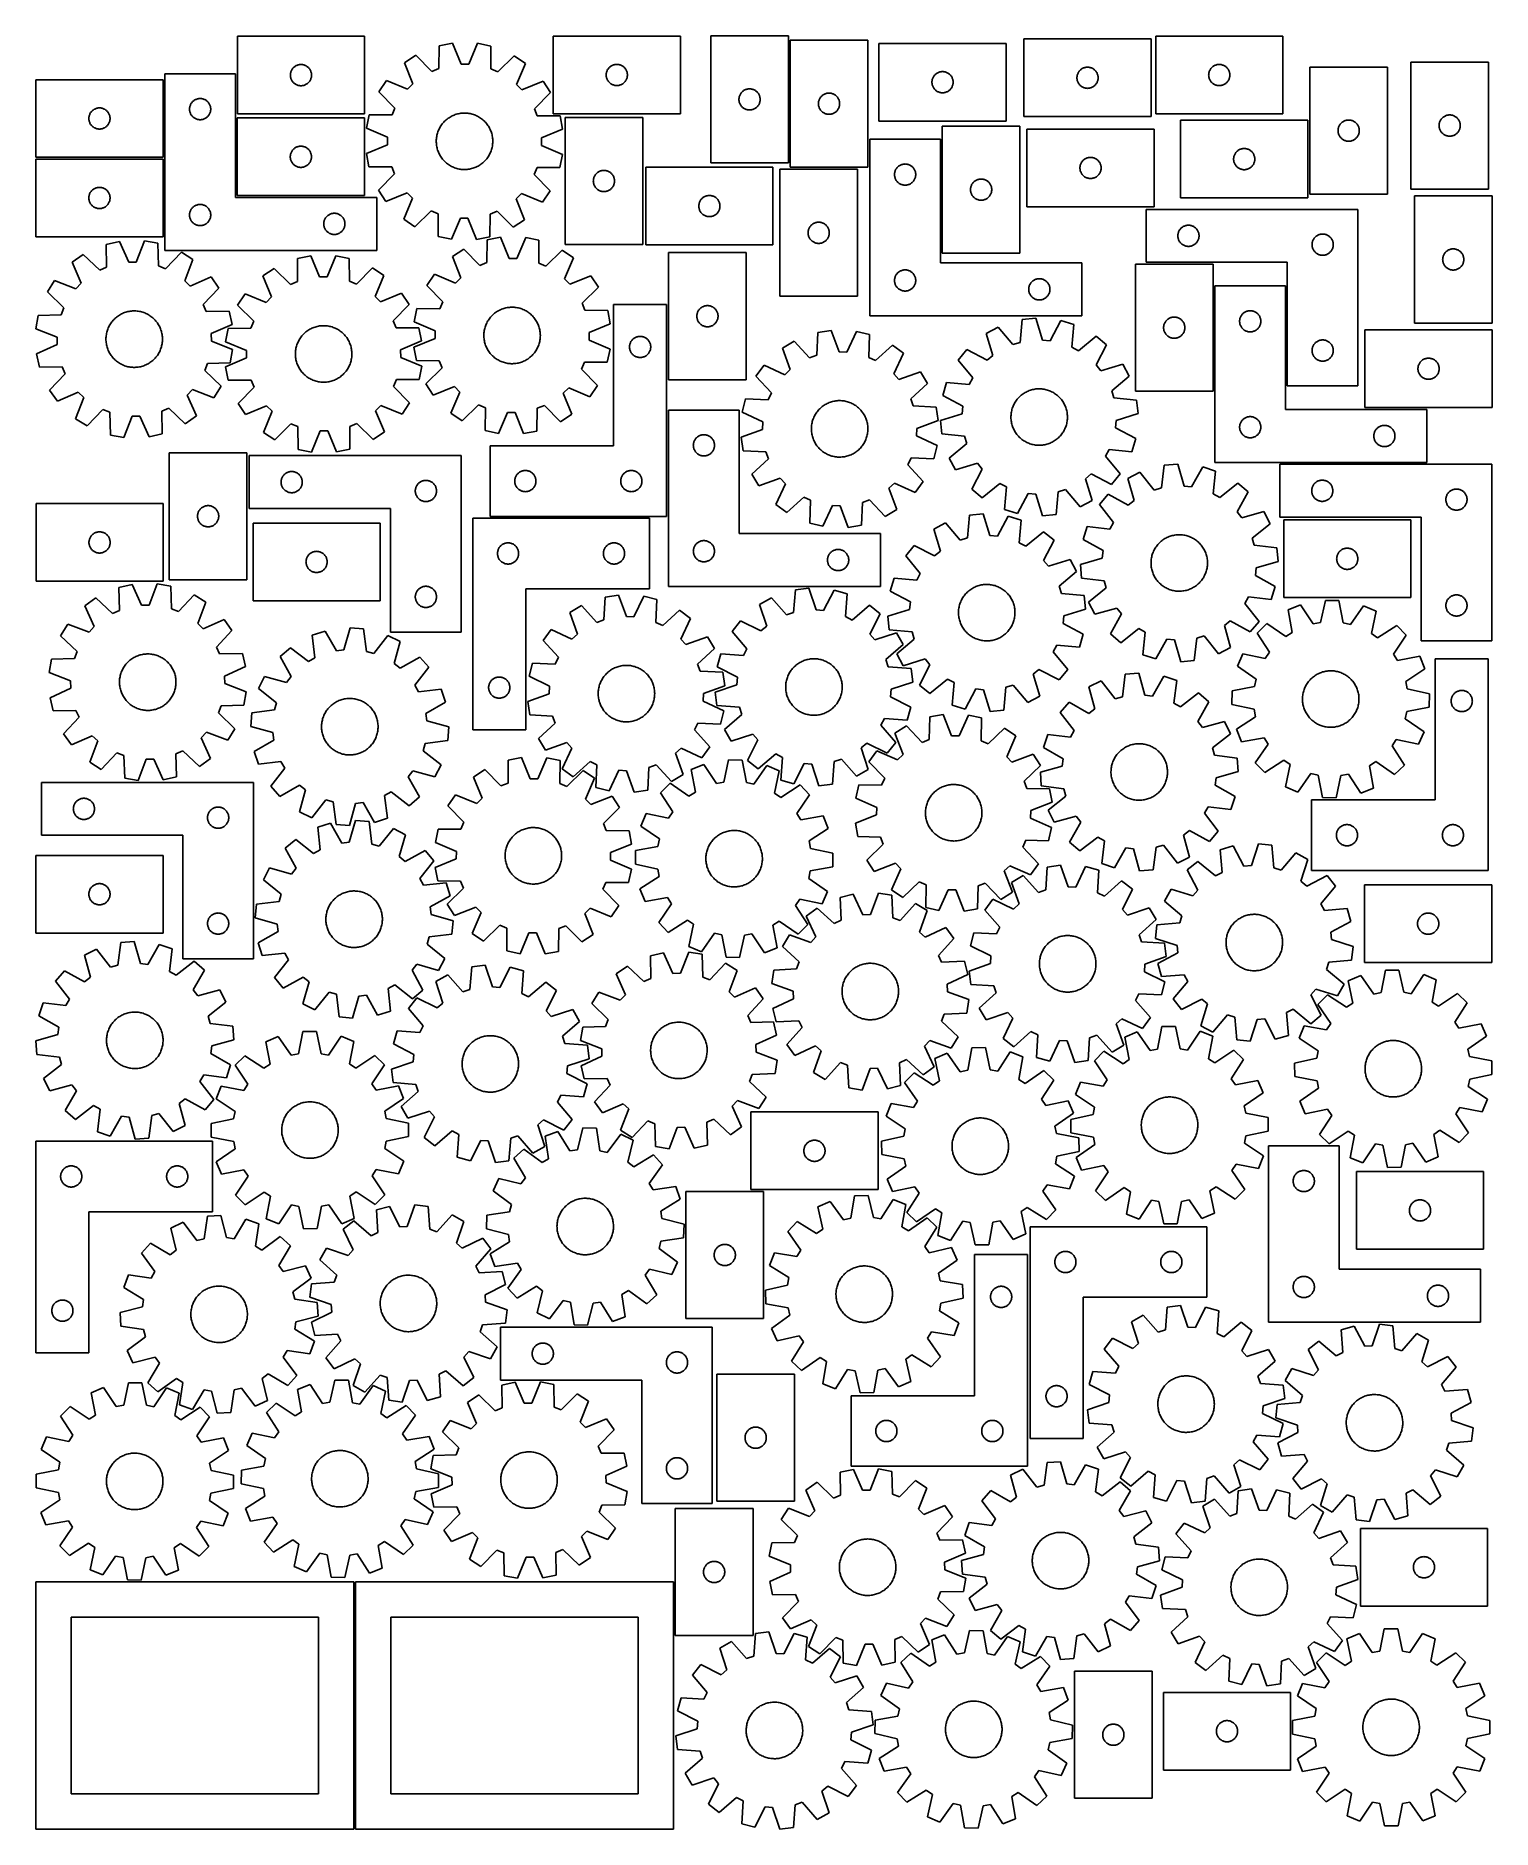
# Model space of a CAD drawing. Header units: millimetres. Extents: x 7 to 1243, y 7 to 1531.
import ezdxf

# ---------------------------------------------------------------- set-up
doc = ezdxf.new("R2010")
doc.units = ezdxf.units.MM
doc.layers.add('CUT', color=7, linetype='CONTINUOUS', true_color=0x000000)

msp = doc.modelspace()

# ---------------------------------------------------------------- linework, layer by layer
at = {"layer": 'CUT'}
for p, q in [((285.672637, 1530.154572), (177.672637, 1530.154572)), ((177.672637, 1530.154572), (177.672637, 1464.154572)), ((285.672637, 1464.154572), (285.672637, 1530.154572)), ((360.315713, 1524.302957), (348.990559, 1522.106058)), ((367.707496, 1506.391956), (360.315713, 1524.302957)), ((381.698681, 1524.201491), (374.137251, 1506.361446)), ((393.002475, 1521.897212), (381.698681, 1524.201491)), ((553.983975, 1530.320835), (445.983975, 1530.320835)), ((445.983975, 1530.320835), (445.983975, 1464.320835)), ((553.983975, 1464.320835), (553.983975, 1530.320835)), ((645.720427, 1530.538362), (579.720427, 1530.538362)), ((579.720427, 1530.538362), (579.720427, 1422.538362)), ((645.720427, 1422.538362), (645.720427, 1530.538362)), ((713.242216, 1526.886507), (647.242216, 1526.886507)), ((647.242216, 1526.886507), (647.242216, 1418.886507)), ((713.242216, 1418.886507), (713.242216, 1526.886507)), ((830.645871, 1524.161411), (722.645871, 1524.161411)), ((722.645871, 1524.161411), (722.645871, 1458.161411)), ((830.645871, 1458.161411), (830.645871, 1524.161411)), ((953.795317, 1527.931184), (845.795317, 1527.931184)), ((845.795317, 1527.931184), (845.795317, 1461.931184)), ((953.795317, 1461.931184), (953.795317, 1527.931184)), ((1065.698058, 1530.256135), (957.698058, 1530.256135)), ((957.698058, 1530.256135), (957.698058, 1464.256135)), ((1065.698058, 1464.256135), (1065.698058, 1530.256135)), ((329.196443, 1514.016894), (319.574083, 1507.653275)), ((342.879804, 1500.297999), (329.196443, 1514.016894)), ((348.990559, 1522.106058), (348.831799, 1502.730372)), ((392.977349, 1502.520892), (393.002475, 1521.897212)), ((412.718932, 1513.620562), (398.905992, 1500.032143)), ((422.280467, 1507.165912), (412.718932, 1513.620562)), ((176.0372, 1498.274934), (116.0372, 1498.274934)), ((116.0372, 1498.274934), (116.0372, 1348.274934)), ((176.0372, 1393.274934), (176.0372, 1498.274934)), ((222.672637, 1497.154572), (222.691906, 1497.743201)), ((222.691906, 1496.565944), (222.672637, 1497.154572)), ((222.691906, 1497.743201), (222.749633, 1498.329308)), ((222.749633, 1495.979837), (222.691906, 1496.565944)), ((222.749633, 1498.329308), (222.845569, 1498.910385)), ((222.845569, 1495.39876), (222.749633, 1495.979837)), ((222.845569, 1498.910385), (222.979304, 1499.483944)), ((222.979304, 1494.825201), (222.845569, 1495.39876)), ((222.979304, 1499.483944), (223.150266, 1500.047528)), ((223.150266, 1494.261617), (222.979304, 1494.825201)), ((223.150266, 1500.047528), (223.357721, 1500.598723)), ((223.357721, 1493.710422), (223.150266, 1494.261617)), ((223.357721, 1500.598723), (223.600782, 1501.135171)), ((223.600782, 1493.173974), (223.357721, 1493.710422)), ((223.600782, 1501.135171), (223.878408, 1501.654572)), ((223.878408, 1501.654572), (224.18941, 1502.154705)), ((224.18941, 1502.154705), (224.532457, 1502.633425)), ((224.532457, 1502.633425), (224.906078, 1503.088685)), ((224.906078, 1503.088685), (225.308676, 1503.518534)), ((225.308676, 1503.518534), (225.738524, 1503.921131)), ((225.738524, 1503.921131), (226.193784, 1504.294753)), ((226.193784, 1504.294753), (226.672505, 1504.637799)), ((226.672505, 1504.637799), (227.172637, 1504.948801)), ((227.172637, 1504.948801), (227.692039, 1505.226427)), ((227.692039, 1505.226427), (228.228486, 1505.469488)), ((228.228486, 1505.469488), (228.779682, 1505.676944)), ((228.779682, 1505.676944), (229.343265, 1505.847905)), ((229.343265, 1505.847905), (229.916824, 1505.98164)), ((229.916824, 1505.98164), (230.497901, 1506.077576)), ((230.497901, 1506.077576), (231.084009, 1506.135303)), ((231.084009, 1506.135303), (231.672637, 1506.154572)), ((231.672637, 1506.154572), (232.261265, 1506.135303)), ((232.261265, 1506.135303), (232.847372, 1506.077576)), ((232.847372, 1506.077576), (233.42845, 1505.98164)), ((233.42845, 1505.98164), (234.002008, 1505.847905)), ((234.002008, 1505.847905), (234.565592, 1505.676944)), ((234.565592, 1505.676944), (235.116788, 1505.469488)), ((235.116788, 1505.469488), (235.653235, 1505.226427)), ((235.653235, 1505.226427), (236.172637, 1504.948801)), ((236.172637, 1504.948801), (236.672769, 1504.637799)), ((236.672769, 1504.637799), (237.15149, 1504.294753)), ((237.15149, 1504.294753), (237.606749, 1503.921131)), ((237.606749, 1503.921131), (238.036598, 1503.518534)), ((238.036598, 1503.518534), (238.439195, 1503.088685)), ((238.439195, 1503.088685), (238.812817, 1502.633425)), ((238.812817, 1502.633425), (239.155863, 1502.154705)), ((239.155863, 1502.154705), (239.466865, 1501.654572)), ((239.466865, 1501.654572), (239.744491, 1501.135171)), ((239.744491, 1501.135171), (239.987553, 1500.598723)), ((239.987553, 1493.710422), (239.744491, 1493.173974)), ((239.987553, 1500.598723), (240.195008, 1500.047528)), ((240.195008, 1494.261617), (239.987553, 1493.710422)), ((240.195008, 1500.047528), (240.365969, 1499.483944)), ((240.365969, 1494.825201), (240.195008, 1494.261617)), ((240.365969, 1499.483944), (240.499704, 1498.910385)), ((240.499704, 1495.39876), (240.365969, 1494.825201)), ((240.499704, 1498.910385), (240.59564, 1498.329308)), ((240.59564, 1495.979837), (240.499704, 1495.39876)), ((240.59564, 1498.329308), (240.653367, 1497.743201)), ((240.653367, 1496.565944), (240.59564, 1495.979837)), ((240.653367, 1497.743201), (240.672637, 1497.154572)), ((240.672637, 1497.154572), (240.653367, 1496.565944)), ((319.574083, 1507.653275), (326.842162, 1489.69172)), ((348.831799, 1502.730372), (342.879804, 1500.297999)), ((374.137251, 1506.361446), (367.707496, 1506.391956)), ((398.905992, 1500.032143), (392.977349, 1502.520892)), ((414.842256, 1489.274141), (422.280467, 1507.165912)), ((490.983975, 1497.320835), (491.003245, 1497.909463)), ((491.003245, 1496.732207), (490.983975, 1497.320835)), ((491.003245, 1497.909463), (491.060971, 1498.495571)), ((491.060971, 1496.1461), (491.003245, 1496.732207)), ((491.060971, 1498.495571), (491.156908, 1499.076648)), ((491.156908, 1495.565022), (491.060971, 1496.1461)), ((491.156908, 1499.076648), (491.290643, 1499.650207)), ((491.290643, 1494.991464), (491.156908, 1495.565022)), ((491.290643, 1499.650207), (491.461604, 1500.21379)), ((491.461604, 1494.42788), (491.290643, 1494.991464)), ((491.461604, 1500.21379), (491.669059, 1500.764986)), ((491.669059, 1493.876684), (491.461604, 1494.42788)), ((491.669059, 1500.764986), (491.912121, 1501.301433)), ((491.912121, 1493.340237), (491.669059, 1493.876684)), ((491.912121, 1501.301433), (492.189747, 1501.820835)), ((492.189747, 1501.820835), (492.500749, 1502.320967)), ((492.500749, 1502.320967), (492.843795, 1502.799688)), ((492.843795, 1502.799688), (493.217417, 1503.254948)), ((493.217417, 1503.254948), (493.620014, 1503.684796)), ((493.620014, 1503.684796), (494.049863, 1504.087394)), ((494.049863, 1504.087394), (494.505122, 1504.461015)), ((494.505122, 1504.461015), (494.983843, 1504.804062)), ((494.983843, 1504.804062), (495.483975, 1505.115064)), ((495.483975, 1505.115064), (496.003377, 1505.39269)), ((496.003377, 1505.39269), (496.539824, 1505.635751)), ((496.539824, 1505.635751), (497.09102, 1505.843206)), ((497.09102, 1505.843206), (497.654604, 1506.014168)), ((497.654604, 1506.014168), (498.228162, 1506.147903)), ((498.228162, 1506.147903), (498.809239, 1506.243839)), ((498.809239, 1506.243839), (499.395347, 1506.301566)), ((499.395347, 1506.301566), (499.983975, 1506.320835)), ((499.983975, 1506.320835), (500.572603, 1506.301566)), ((500.572603, 1506.301566), (501.158711, 1506.243839)), ((501.158711, 1506.243839), (501.739788, 1506.147903)), ((501.739788, 1506.147903), (502.313347, 1506.014168)), ((502.313347, 1506.014168), (502.87693, 1505.843206)), ((502.87693, 1505.843206), (503.428126, 1505.635751)), ((503.428126, 1505.635751), (503.964573, 1505.39269)), ((503.964573, 1505.39269), (504.483975, 1505.115064)), ((504.483975, 1505.115064), (504.984107, 1504.804062)), ((504.984107, 1504.804062), (505.462828, 1504.461015)), ((505.462828, 1504.461015), (505.918088, 1504.087394)), ((505.918088, 1504.087394), (506.347936, 1503.684796)), ((506.347936, 1503.684796), (506.750533, 1503.254948)), ((506.750533, 1503.254948), (507.124155, 1502.799688)), ((507.124155, 1502.799688), (507.467202, 1502.320967)), ((507.467202, 1502.320967), (507.778204, 1501.820835)), ((507.778204, 1501.820835), (508.05583, 1501.301433)), ((508.05583, 1501.301433), (508.298891, 1500.764986)), ((508.298891, 1493.876684), (508.05583, 1493.340237)), ((508.298891, 1500.764986), (508.506346, 1500.21379)), ((508.506346, 1494.42788), (508.298891, 1493.876684)), ((508.506346, 1500.21379), (508.677308, 1499.650207)), ((508.677308, 1494.991464), (508.506346, 1494.42788)), ((508.677308, 1499.650207), (508.811043, 1499.076648)), ((508.811043, 1495.565022), (508.677308, 1494.991464)), ((508.811043, 1499.076648), (508.906979, 1498.495571)), ((508.906979, 1496.1461), (508.811043, 1495.565022)), ((508.906979, 1498.495571), (508.964706, 1497.909463)), ((508.964706, 1496.732207), (508.906979, 1496.1461)), ((508.964706, 1497.909463), (508.983975, 1497.320835)), ((508.983975, 1497.320835), (508.964706, 1496.732207)), ((767.952539, 1493.490783), (768.1235, 1494.054367)), ((768.1235, 1494.054367), (768.330955, 1494.605562)), ((768.330955, 1494.605562), (768.574016, 1495.14201)), ((768.574016, 1495.14201), (768.851642, 1495.661411)), ((768.851642, 1495.661411), (769.162644, 1496.161544)), ((769.162644, 1496.161544), (769.505691, 1496.640264)), ((769.505691, 1496.640264), (769.879313, 1497.095524)), ((769.879313, 1497.095524), (770.28191, 1497.525372)), ((770.28191, 1497.525372), (770.711759, 1497.92797)), ((770.711759, 1497.92797), (771.167018, 1498.301591)), ((771.167018, 1498.301591), (771.645739, 1498.644638)), ((771.645739, 1498.644638), (772.145871, 1498.95564)), ((772.145871, 1498.95564), (772.665273, 1499.233266)), ((772.665273, 1499.233266), (773.20172, 1499.476327)), ((773.20172, 1499.476327), (773.752916, 1499.683783)), ((773.752916, 1499.683783), (774.3165, 1499.854744)), ((774.3165, 1499.854744), (774.890058, 1499.988479)), ((774.890058, 1499.988479), (775.471135, 1500.084415)), ((775.471135, 1500.084415), (776.057243, 1500.142142)), ((776.057243, 1500.142142), (776.645871, 1500.161411)), ((776.645871, 1500.161411), (777.234499, 1500.142142)), ((777.234499, 1500.142142), (777.820607, 1500.084415)), ((777.820607, 1500.084415), (778.401684, 1499.988479)), ((778.401684, 1499.988479), (778.975242, 1499.854744)), ((778.975242, 1499.854744), (779.538826, 1499.683783)), ((779.538826, 1499.683783), (780.090022, 1499.476327)), ((780.090022, 1499.476327), (780.626469, 1499.233266)), ((780.626469, 1499.233266), (781.145871, 1498.95564)), ((781.145871, 1498.95564), (781.646003, 1498.644638)), ((781.646003, 1498.644638), (782.124724, 1498.301591)), ((782.124724, 1498.301591), (782.579983, 1497.92797)), ((782.579983, 1497.92797), (783.009832, 1497.525372)), ((783.009832, 1497.525372), (783.412429, 1497.095524)), ((783.412429, 1497.095524), (783.786051, 1496.640264)), ((783.786051, 1496.640264), (784.129097, 1496.161544)), ((784.129097, 1496.161544), (784.4401, 1495.661411)), ((784.4401, 1495.661411), (784.717726, 1495.14201)), ((784.717726, 1495.14201), (784.960787, 1494.605562)), ((784.960787, 1494.605562), (785.168242, 1494.054367)), ((785.168242, 1494.054367), (785.339203, 1493.490783)), ((890.795317, 1494.931184), (890.814587, 1495.519812)), ((890.814587, 1494.342556), (890.795317, 1494.931184)), ((890.814587, 1495.519812), (890.872314, 1496.10592)), ((890.872314, 1493.756448), (890.814587, 1494.342556)), ((890.872314, 1496.10592), (890.96825, 1496.686997)), ((890.96825, 1493.175371), (890.872314, 1493.756448)), ((890.96825, 1496.686997), (891.101985, 1497.260555)), ((891.101985, 1497.260555), (891.272946, 1497.824139)), ((891.272946, 1497.824139), (891.480402, 1498.375335)), ((891.480402, 1498.375335), (891.723463, 1498.911782)), ((891.723463, 1498.911782), (892.001089, 1499.431184)), ((892.001089, 1499.431184), (892.312091, 1499.931316)), ((892.312091, 1499.931316), (892.655137, 1500.410037)), ((892.655137, 1500.410037), (893.028759, 1500.865296)), ((893.028759, 1500.865296), (893.431356, 1501.295145)), ((893.431356, 1501.295145), (893.861205, 1501.697742)), ((893.861205, 1501.697742), (894.316465, 1502.071364)), ((894.316465, 1502.071364), (894.795185, 1502.41441)), ((894.795185, 1502.41441), (895.295317, 1502.725412)), ((895.295317, 1502.725412), (895.814719, 1503.003038)), ((895.814719, 1503.003038), (896.351167, 1503.2461)), ((896.351167, 1503.2461), (896.902362, 1503.453555)), ((896.902362, 1503.453555), (897.465946, 1503.624516)), ((897.465946, 1503.624516), (898.039504, 1503.758251)), ((898.039504, 1503.758251), (898.620582, 1503.854188)), ((898.620582, 1503.854188), (899.206689, 1503.911914)), ((899.206689, 1503.911914), (899.795317, 1503.931184)), ((899.795317, 1503.931184), (900.383946, 1503.911914)), ((900.383946, 1503.911914), (900.970053, 1503.854188)), ((900.970053, 1503.854188), (901.55113, 1503.758251)), ((901.55113, 1503.758251), (902.124689, 1503.624516)), ((902.124689, 1503.624516), (902.688273, 1503.453555)), ((902.688273, 1503.453555), (903.239468, 1503.2461)), ((903.239468, 1503.2461), (903.775916, 1503.003038)), ((903.775916, 1503.003038), (904.295317, 1502.725412)), ((904.295317, 1502.725412), (904.795449, 1502.41441)), ((904.795449, 1502.41441), (905.27417, 1502.071364)), ((905.27417, 1502.071364), (905.72943, 1501.697742)), ((905.72943, 1501.697742), (906.159278, 1501.295145)), ((906.159278, 1501.295145), (906.561876, 1500.865296)), ((906.561876, 1500.865296), (906.935497, 1500.410037)), ((906.935497, 1500.410037), (907.278544, 1499.931316)), ((907.278544, 1499.931316), (907.589546, 1499.431184)), ((907.589546, 1499.431184), (907.867172, 1498.911782)), ((907.867172, 1498.911782), (908.110233, 1498.375335)), ((908.110233, 1498.375335), (908.317689, 1497.824139)), ((908.317689, 1497.824139), (908.48865, 1497.260555)), ((908.48865, 1497.260555), (908.622385, 1496.686997)), ((908.622385, 1496.686997), (908.718321, 1496.10592)), ((908.718321, 1493.756448), (908.622385, 1493.175371)), ((908.718321, 1496.10592), (908.776048, 1495.519812)), ((908.776048, 1494.342556), (908.718321, 1493.756448)), ((908.776048, 1495.519812), (908.795317, 1494.931184)), ((908.795317, 1494.931184), (908.776048, 1494.342556)), ((1002.698058, 1497.256135), (1002.717328, 1497.844763)), ((1002.717328, 1496.667507), (1002.698058, 1497.256135)), ((1002.717328, 1497.844763), (1002.775054, 1498.430871)), ((1002.775054, 1496.081399), (1002.717328, 1496.667507)), ((1002.775054, 1498.430871), (1002.87099, 1499.011948)), ((1002.87099, 1495.500322), (1002.775054, 1496.081399)), ((1002.87099, 1499.011948), (1003.004725, 1499.585506)), ((1003.004725, 1494.926764), (1002.87099, 1495.500322)), ((1003.004725, 1499.585506), (1003.175687, 1500.14909)), ((1003.175687, 1494.36318), (1003.004725, 1494.926764)), ((1003.175687, 1500.14909), (1003.383142, 1500.700286)), ((1003.383142, 1493.811984), (1003.175687, 1494.36318)), ((1003.383142, 1500.700286), (1003.626203, 1501.236733)), ((1003.626203, 1493.275537), (1003.383142, 1493.811984)), ((1003.626203, 1501.236733), (1003.903829, 1501.756135)), ((1003.903829, 1501.756135), (1004.214831, 1502.256267)), ((1004.214831, 1502.256267), (1004.557878, 1502.734988)), ((1004.557878, 1502.734988), (1004.9315, 1503.190247)), ((1004.9315, 1503.190247), (1005.334097, 1503.620096)), ((1005.334097, 1503.620096), (1005.763946, 1504.022693)), ((1005.763946, 1504.022693), (1006.219205, 1504.396315)), ((1006.219205, 1504.396315), (1006.697926, 1504.739362)), ((1006.697926, 1504.739362), (1007.198058, 1505.050364)), ((1007.198058, 1505.050364), (1007.71746, 1505.32799)), ((1007.71746, 1505.32799), (1008.253907, 1505.571051)), ((1008.253907, 1505.571051), (1008.805103, 1505.778506)), ((1008.805103, 1505.778506), (1009.368686, 1505.949467)), ((1009.368686, 1505.949467), (1009.942245, 1506.083203)), ((1009.942245, 1506.083203), (1010.523322, 1506.179139)), ((1010.523322, 1506.179139), (1011.10943, 1506.236865)), ((1011.10943, 1506.236865), (1011.698058, 1506.256135)), ((1011.698058, 1506.256135), (1012.286686, 1506.236865)), ((1012.286686, 1506.236865), (1012.872794, 1506.179139)), ((1012.872794, 1506.179139), (1013.453871, 1506.083203)), ((1013.453871, 1506.083203), (1014.027429, 1505.949467)), ((1014.027429, 1505.949467), (1014.591013, 1505.778506)), ((1014.591013, 1505.778506), (1015.142209, 1505.571051)), ((1015.142209, 1505.571051), (1015.678656, 1505.32799)), ((1015.678656, 1505.32799), (1016.198058, 1505.050364)), ((1016.198058, 1505.050364), (1016.69819, 1504.739362)), ((1016.69819, 1504.739362), (1017.176911, 1504.396315)), ((1017.176911, 1504.396315), (1017.63217, 1504.022693)), ((1017.63217, 1504.022693), (1018.062019, 1503.620096)), ((1018.062019, 1503.620096), (1018.464616, 1503.190247)), ((1018.464616, 1503.190247), (1018.838238, 1502.734988)), ((1018.838238, 1502.734988), (1019.181284, 1502.256267)), ((1019.181284, 1502.256267), (1019.492287, 1501.756135)), ((1019.492287, 1501.756135), (1019.769913, 1501.236733)), ((1019.769913, 1501.236733), (1020.012974, 1500.700286)), ((1020.012974, 1493.811984), (1019.769913, 1493.275537)), ((1020.012974, 1500.700286), (1020.220429, 1500.14909)), ((1020.220429, 1494.36318), (1020.012974, 1493.811984)), ((1020.220429, 1500.14909), (1020.39139, 1499.585506)), ((1020.39139, 1494.926764), (1020.220429, 1494.36318)), ((1020.39139, 1499.585506), (1020.525125, 1499.011948)), ((1020.525125, 1495.500322), (1020.39139, 1494.926764)), ((1020.525125, 1499.011948), (1020.621062, 1498.430871)), ((1020.621062, 1496.081399), (1020.525125, 1495.500322)), ((1020.621062, 1498.430871), (1020.678788, 1497.844763)), ((1020.678788, 1496.667507), (1020.621062, 1496.081399)), ((1020.678788, 1497.844763), (1020.698058, 1497.256135)), ((1020.698058, 1497.256135), (1020.678788, 1496.667507)), ((1154.636641, 1504.015169), (1088.636641, 1504.015169)), ((1088.636641, 1504.015169), (1088.636641, 1396.015169)), ((1154.636641, 1396.015169), (1154.636641, 1504.015169)), ((1174.447851, 1508.316191), (1174.447851, 1400.316191)), ((1240.447851, 1508.316191), (1174.447851, 1508.316191)), ((1240.447851, 1400.316191), (1240.447851, 1508.316191)), ((114.520964, 1493.314485), (6.520964, 1493.314485)), ((6.520964, 1493.314485), (6.520964, 1427.314485)), ((114.520964, 1427.314485), (114.520964, 1493.314485)), ((223.878408, 1492.654572), (223.600782, 1493.173974)), ((224.18941, 1492.15444), (223.878408, 1492.654572)), ((224.532457, 1491.67572), (224.18941, 1492.15444)), ((224.906078, 1491.22046), (224.532457, 1491.67572)), ((225.308676, 1490.790611), (224.906078, 1491.22046)), ((225.738524, 1490.388014), (225.308676, 1490.790611)), ((226.193784, 1490.014392), (225.738524, 1490.388014)), ((226.672505, 1489.671346), (226.193784, 1490.014392)), ((227.172637, 1489.360344), (226.672505, 1489.671346)), ((227.692039, 1489.082718), (227.172637, 1489.360344)), ((228.228486, 1488.839657), (227.692039, 1489.082718)), ((228.779682, 1488.632201), (228.228486, 1488.839657)), ((229.343265, 1488.46124), (228.779682, 1488.632201)), ((229.916824, 1488.327505), (229.343265, 1488.46124)), ((230.497901, 1488.231569), (229.916824, 1488.327505)), ((231.084009, 1488.173842), (230.497901, 1488.231569)), ((231.672637, 1488.154572), (231.084009, 1488.173842)), ((232.261265, 1488.173842), (231.672637, 1488.154572)), ((232.847372, 1488.231569), (232.261265, 1488.173842)), ((233.42845, 1488.327505), (232.847372, 1488.231569)), ((234.002008, 1488.46124), (233.42845, 1488.327505)), ((234.565592, 1488.632201), (234.002008, 1488.46124)), ((235.116788, 1488.839657), (234.565592, 1488.632201)), ((235.653235, 1489.082718), (235.116788, 1488.839657)), ((236.172637, 1489.360344), (235.653235, 1489.082718)), ((236.672769, 1489.671346), (236.172637, 1489.360344)), ((237.15149, 1490.014392), (236.672769, 1489.671346)), ((237.606749, 1490.388014), (237.15149, 1490.014392)), ((238.036598, 1490.790611), (237.606749, 1490.388014)), ((238.439195, 1491.22046), (238.036598, 1490.790611)), ((238.812817, 1491.67572), (238.439195, 1491.22046)), ((239.155863, 1492.15444), (238.812817, 1491.67572)), ((239.466865, 1492.654572), (239.155863, 1492.15444)), ((239.744491, 1493.173974), (239.466865, 1492.654572)), ((304.382294, 1492.604981), (297.927643, 1483.043446)), ((297.927643, 1483.043446), (311.516062, 1469.230506)), ((322.274064, 1485.16677), (304.382294, 1492.604981)), ((326.842162, 1489.69172), (322.274064, 1485.16677)), ((419.367206, 1484.706043), (414.842256, 1489.274141)), ((437.328761, 1491.974122), (419.367206, 1484.706043)), ((429.973485, 1468.668401), (443.69238, 1482.351762)), ((443.69238, 1482.351762), (437.328761, 1491.974122)), ((492.189747, 1492.820835), (491.912121, 1493.340237)), ((492.500749, 1492.320703), (492.189747, 1492.820835)), ((492.843795, 1491.841982), (492.500749, 1492.320703)), ((493.217417, 1491.386723), (492.843795, 1491.841982)), ((493.620014, 1490.956874), (493.217417, 1491.386723)), ((494.049863, 1490.554277), (493.620014, 1490.956874)), ((494.505122, 1490.180655), (494.049863, 1490.554277)), ((494.983843, 1489.837609), (494.505122, 1490.180655)), ((495.483975, 1489.526607), (494.983843, 1489.837609)), ((496.003377, 1489.248981), (495.483975, 1489.526607)), ((496.539824, 1489.005919), (496.003377, 1489.248981)), ((497.09102, 1488.798464), (496.539824, 1489.005919)), ((497.654604, 1488.627503), (497.09102, 1488.798464)), ((498.228162, 1488.493768), (497.654604, 1488.627503)), ((498.809239, 1488.397832), (498.228162, 1488.493768)), ((499.395347, 1488.340105), (498.809239, 1488.397832)), ((499.983975, 1488.320835), (499.395347, 1488.340105)), ((500.572603, 1488.340105), (499.983975, 1488.320835)), ((501.158711, 1488.397832), (500.572603, 1488.340105)), ((501.739788, 1488.493768), (501.158711, 1488.397832)), ((502.313347, 1488.627503), (501.739788, 1488.493768)), ((502.87693, 1488.798464), (502.313347, 1488.627503)), ((503.428126, 1489.005919), (502.87693, 1488.798464)), ((503.964573, 1489.248981), (503.428126, 1489.005919)), ((504.483975, 1489.526607), (503.964573, 1489.248981)), ((504.984107, 1489.837609), (504.483975, 1489.526607)), ((505.462828, 1490.180655), (504.984107, 1489.837609)), ((505.918088, 1490.554277), (505.462828, 1490.180655)), ((506.347936, 1490.956874), (505.918088, 1490.554277)), ((506.750533, 1491.386723), (506.347936, 1490.956874)), ((507.124155, 1491.841982), (506.750533, 1491.386723)), ((507.467202, 1492.320703), (507.124155, 1491.841982)), ((507.778204, 1492.820835), (507.467202, 1492.320703)), ((508.05583, 1493.340237), (507.778204, 1492.820835)), ((603.797423, 1477.713098), (603.893359, 1478.294175)), ((603.893359, 1478.294175), (604.027094, 1478.867734)), ((604.027094, 1478.867734), (604.198056, 1479.431317)), ((604.198056, 1479.431317), (604.405511, 1479.982513)), ((604.405511, 1479.982513), (604.648572, 1480.51896)), ((604.648572, 1480.51896), (604.926198, 1481.038362)), ((604.926198, 1481.038362), (605.2372, 1481.538494)), ((605.2372, 1481.538494), (605.580247, 1482.017215)), ((605.580247, 1482.017215), (605.953869, 1482.472475)), ((605.953869, 1482.472475), (606.356466, 1482.902323)), ((606.356466, 1482.902323), (606.786315, 1483.30492)), ((606.786315, 1483.30492), (607.241574, 1483.678542)), ((607.241574, 1483.678542), (607.720295, 1484.021589)), ((607.720295, 1484.021589), (608.220427, 1484.332591)), ((608.220427, 1484.332591), (608.739829, 1484.610217)), ((608.739829, 1484.610217), (609.276276, 1484.853278)), ((609.276276, 1484.853278), (609.827472, 1485.060733)), ((609.827472, 1485.060733), (610.391055, 1485.231695)), ((610.391055, 1485.231695), (610.964614, 1485.36543)), ((610.964614, 1485.36543), (611.545691, 1485.461366)), ((611.545691, 1485.461366), (612.131799, 1485.519093)), ((612.131799, 1485.519093), (612.720427, 1485.538362)), ((612.720427, 1485.538362), (613.309055, 1485.519093)), ((613.309055, 1485.519093), (613.895163, 1485.461366)), ((613.895163, 1485.461366), (614.47624, 1485.36543)), ((614.47624, 1485.36543), (615.049798, 1485.231695)), ((615.049798, 1485.231695), (615.613382, 1485.060733)), ((615.613382, 1485.060733), (616.164578, 1484.853278)), ((616.164578, 1484.853278), (616.701025, 1484.610217)), ((616.701025, 1484.610217), (617.220427, 1484.332591)), ((617.220427, 1484.332591), (617.720559, 1484.021589)), ((617.720559, 1484.021589), (618.19928, 1483.678542)), ((618.19928, 1483.678542), (618.654539, 1483.30492)), ((618.654539, 1483.30492), (619.084388, 1482.902323)), ((619.084388, 1482.902323), (619.486985, 1482.472475)), ((619.486985, 1482.472475), (619.860607, 1482.017215)), ((619.860607, 1482.017215), (620.203653, 1481.538494)), ((620.203653, 1481.538494), (620.514656, 1481.038362)), ((620.514656, 1481.038362), (620.792282, 1480.51896)), ((620.792282, 1480.51896), (621.035343, 1479.982513)), ((621.035343, 1479.982513), (621.242798, 1479.431317)), ((621.242798, 1479.431317), (621.413759, 1478.867734)), ((621.413759, 1478.867734), (621.547494, 1478.294175)), ((621.547494, 1478.294175), (621.643431, 1477.713098)), ((672.75899, 1477.886639), (673.102036, 1478.36536)), ((673.102036, 1478.36536), (673.475658, 1478.820619)), ((673.475658, 1478.820619), (673.878255, 1479.250468)), ((673.878255, 1479.250468), (674.308104, 1479.653065)), ((674.308104, 1479.653065), (674.763364, 1480.026687)), ((674.763364, 1480.026687), (675.242084, 1480.369733)), ((675.242084, 1480.369733), (675.742216, 1480.680735)), ((675.742216, 1480.680735), (676.261618, 1480.958361)), ((676.261618, 1480.958361), (676.798066, 1481.201423)), ((676.798066, 1481.201423), (677.349261, 1481.408878)), ((677.349261, 1481.408878), (677.912845, 1481.579839)), ((677.912845, 1481.579839), (678.486404, 1481.713574)), ((678.486404, 1481.713574), (679.067481, 1481.80951)), ((679.067481, 1481.80951), (679.653588, 1481.867237)), ((679.653588, 1481.867237), (680.242216, 1481.886507)), ((680.242216, 1481.886507), (680.830845, 1481.867237)), ((680.830845, 1481.867237), (681.416952, 1481.80951)), ((681.416952, 1481.80951), (681.998029, 1481.713574)), ((681.998029, 1481.713574), (682.571588, 1481.579839)), ((682.571588, 1481.579839), (683.135172, 1481.408878)), ((683.135172, 1481.408878), (683.686367, 1481.201423)), ((683.686367, 1481.201423), (684.222815, 1480.958361)), ((684.222815, 1480.958361), (684.742216, 1480.680735)), ((684.742216, 1480.680735), (685.242349, 1480.369733)), ((685.242349, 1480.369733), (685.721069, 1480.026687)), ((685.721069, 1480.026687), (686.176329, 1479.653065)), ((686.176329, 1479.653065), (686.606177, 1479.250468)), ((686.606177, 1479.250468), (687.008775, 1478.820619)), ((687.008775, 1478.820619), (687.382396, 1478.36536)), ((687.382396, 1478.36536), (687.725443, 1477.886639)), ((767.645871, 1491.161411), (767.665141, 1491.75004)), ((767.665141, 1490.572783), (767.645871, 1491.161411)), ((767.665141, 1491.75004), (767.722867, 1492.336147)), ((767.722867, 1489.986676), (767.665141, 1490.572783)), ((767.722867, 1492.336147), (767.818803, 1492.917224)), ((767.818803, 1489.405599), (767.722867, 1489.986676)), ((767.818803, 1492.917224), (767.952539, 1493.490783)), ((767.952539, 1488.83204), (767.818803, 1489.405599)), ((768.1235, 1488.268456), (767.952539, 1488.83204)), ((768.330955, 1487.717261), (768.1235, 1488.268456)), ((768.574016, 1487.180813), (768.330955, 1487.717261)), ((768.851642, 1486.661411), (768.574016, 1487.180813)), ((769.162644, 1486.161279), (768.851642, 1486.661411)), ((769.505691, 1485.682559), (769.162644, 1486.161279)), ((769.879313, 1485.227299), (769.505691, 1485.682559)), ((770.28191, 1484.79745), (769.879313, 1485.227299)), ((770.711759, 1484.394853), (770.28191, 1484.79745)), ((771.167018, 1484.021231), (770.711759, 1484.394853)), ((771.645739, 1483.678185), (771.167018, 1484.021231)), ((772.145871, 1483.367183), (771.645739, 1483.678185)), ((772.665273, 1483.089557), (772.145871, 1483.367183)), ((773.20172, 1482.846496), (772.665273, 1483.089557)), ((773.752916, 1482.63904), (773.20172, 1482.846496)), ((774.3165, 1482.468079), (773.752916, 1482.63904)), ((774.890058, 1482.334344), (774.3165, 1482.468079)), ((775.471135, 1482.238408), (774.890058, 1482.334344)), ((776.057243, 1482.180681), (775.471135, 1482.238408)), ((776.645871, 1482.161411), (776.057243, 1482.180681)), ((777.234499, 1482.180681), (776.645871, 1482.161411)), ((777.820607, 1482.238408), (777.234499, 1482.180681)), ((778.401684, 1482.334344), (777.820607, 1482.238408)), ((778.975242, 1482.468079), (778.401684, 1482.334344)), ((779.538826, 1482.63904), (778.975242, 1482.468079)), ((780.090022, 1482.846496), (779.538826, 1482.63904)), ((780.626469, 1483.089557), (780.090022, 1482.846496)), ((781.145871, 1483.367183), (780.626469, 1483.089557)), ((781.646003, 1483.678185), (781.145871, 1483.367183)), ((782.124724, 1484.021231), (781.646003, 1483.678185)), ((782.579983, 1484.394853), (782.124724, 1484.021231)), ((783.009832, 1484.79745), (782.579983, 1484.394853)), ((783.412429, 1485.227299), (783.009832, 1484.79745)), ((783.786051, 1485.682559), (783.412429, 1485.227299)), ((784.129097, 1486.161279), (783.786051, 1485.682559)), ((784.4401, 1486.661411), (784.129097, 1486.161279)), ((784.717726, 1487.180813), (784.4401, 1486.661411)), ((784.960787, 1487.717261), (784.717726, 1487.180813)), ((785.168242, 1488.268456), (784.960787, 1487.717261)), ((785.339203, 1488.83204), (785.168242, 1488.268456)), ((785.339203, 1493.490783), (785.472939, 1492.917224)), ((785.472939, 1489.405599), (785.339203, 1488.83204)), ((785.472939, 1492.917224), (785.568875, 1492.336147)), ((785.568875, 1489.986676), (785.472939, 1489.405599)), ((785.568875, 1492.336147), (785.626601, 1491.75004)), ((785.626601, 1490.572783), (785.568875, 1489.986676)), ((785.626601, 1491.75004), (785.645871, 1491.161411)), ((785.645871, 1491.161411), (785.626601, 1490.572783)), ((891.101985, 1492.601812), (890.96825, 1493.175371)), ((891.272946, 1492.038229), (891.101985, 1492.601812)), ((891.480402, 1491.487033), (891.272946, 1492.038229)), ((891.723463, 1490.950586), (891.480402, 1491.487033)), ((892.001089, 1490.431184), (891.723463, 1490.950586)), ((892.312091, 1489.931052), (892.001089, 1490.431184)), ((892.655137, 1489.452331), (892.312091, 1489.931052)), ((893.028759, 1488.997071), (892.655137, 1489.452331)), ((893.431356, 1488.567223), (893.028759, 1488.997071)), ((893.861205, 1488.164626), (893.431356, 1488.567223)), ((894.316465, 1487.791004), (893.861205, 1488.164626)), ((894.795185, 1487.447957), (894.316465, 1487.791004)), ((895.295317, 1487.136955), (894.795185, 1487.447957)), ((895.814719, 1486.859329), (895.295317, 1487.136955)), ((896.351167, 1486.616268), (895.814719, 1486.859329)), ((896.902362, 1486.408813), (896.351167, 1486.616268)), ((897.465946, 1486.237851), (896.902362, 1486.408813)), ((898.039504, 1486.104116), (897.465946, 1486.237851)), ((898.620582, 1486.00818), (898.039504, 1486.104116)), ((899.206689, 1485.950454), (898.620582, 1486.00818)), ((899.795317, 1485.931184), (899.206689, 1485.950454)), ((900.383946, 1485.950454), (899.795317, 1485.931184)), ((900.970053, 1486.00818), (900.383946, 1485.950454)), ((901.55113, 1486.104116), (900.970053, 1486.00818)), ((902.124689, 1486.237851), (901.55113, 1486.104116)), ((902.688273, 1486.408813), (902.124689, 1486.237851)), ((903.239468, 1486.616268), (902.688273, 1486.408813)), ((903.775916, 1486.859329), (903.239468, 1486.616268)), ((904.295317, 1487.136955), (903.775916, 1486.859329)), ((904.795449, 1487.447957), (904.295317, 1487.136955)), ((905.27417, 1487.791004), (904.795449, 1487.447957)), ((905.72943, 1488.164626), (905.27417, 1487.791004)), ((906.159278, 1488.567223), (905.72943, 1488.164626)), ((906.561876, 1488.997071), (906.159278, 1488.567223)), ((906.935497, 1489.452331), (906.561876, 1488.997071)), ((907.278544, 1489.931052), (906.935497, 1489.452331)), ((907.589546, 1490.431184), (907.278544, 1489.931052)), ((907.867172, 1490.950586), (907.589546, 1490.431184)), ((908.110233, 1491.487033), (907.867172, 1490.950586)), ((908.317689, 1492.038229), (908.110233, 1491.487033)), ((908.48865, 1492.601812), (908.317689, 1492.038229)), ((908.622385, 1493.175371), (908.48865, 1492.601812)), ((1003.903829, 1492.756135), (1003.626203, 1493.275537)), ((1004.214831, 1492.256003), (1003.903829, 1492.756135)), ((1004.557878, 1491.777282), (1004.214831, 1492.256003)), ((1004.9315, 1491.322023), (1004.557878, 1491.777282)), ((1005.334097, 1490.892174), (1004.9315, 1491.322023)), ((1005.763946, 1490.489577), (1005.334097, 1490.892174)), ((1006.219205, 1490.115955), (1005.763946, 1490.489577)), ((1006.697926, 1489.772908), (1006.219205, 1490.115955)), ((1007.198058, 1489.461906), (1006.697926, 1489.772908)), ((1007.71746, 1489.18428), (1007.198058, 1489.461906)), ((1008.253907, 1488.941219), (1007.71746, 1489.18428)), ((1008.805103, 1488.733764), (1008.253907, 1488.941219)), ((1009.368686, 1488.562803), (1008.805103, 1488.733764)), ((1009.942245, 1488.429067), (1009.368686, 1488.562803)), ((1010.523322, 1488.333131), (1009.942245, 1488.429067)), ((1011.10943, 1488.275405), (1010.523322, 1488.333131)), ((1011.698058, 1488.256135), (1011.10943, 1488.275405)), ((1012.286686, 1488.275405), (1011.698058, 1488.256135)), ((1012.872794, 1488.333131), (1012.286686, 1488.275405)), ((1013.453871, 1488.429067), (1012.872794, 1488.333131)), ((1014.027429, 1488.562803), (1013.453871, 1488.429067)), ((1014.591013, 1488.733764), (1014.027429, 1488.562803)), ((1015.142209, 1488.941219), (1014.591013, 1488.733764)), ((1015.678656, 1489.18428), (1015.142209, 1488.941219)), ((1016.198058, 1489.461906), (1015.678656, 1489.18428)), ((1016.69819, 1489.772908), (1016.198058, 1489.461906)), ((1017.176911, 1490.115955), (1016.69819, 1489.772908)), ((1017.63217, 1490.489577), (1017.176911, 1490.115955)), ((1018.062019, 1490.892174), (1017.63217, 1490.489577)), ((1018.464616, 1491.322023), (1018.062019, 1490.892174)), ((1018.838238, 1491.777282), (1018.464616, 1491.322023)), ((1019.181284, 1492.256003), (1018.838238, 1491.777282)), ((1019.492287, 1492.756135), (1019.181284, 1492.256003)), ((1019.769913, 1493.275537), (1019.492287, 1492.756135)), ((51.827632, 1462.643856), (51.998593, 1463.20744)), ((51.998593, 1463.20744), (52.206049, 1463.758635)), ((52.206049, 1463.758635), (52.44911, 1464.295083)), ((52.44911, 1464.295083), (52.726736, 1464.814485)), ((52.726736, 1464.814485), (53.037738, 1465.314617)), ((53.037738, 1465.314617), (53.380784, 1465.793337)), ((53.380784, 1465.793337), (53.754406, 1466.248597)), ((53.754406, 1466.248597), (54.157003, 1466.678446)), ((54.157003, 1466.678446), (54.586852, 1467.081043)), ((54.586852, 1467.081043), (55.042112, 1467.454665)), ((55.042112, 1467.454665), (55.520832, 1467.797711)), ((55.520832, 1467.797711), (56.020964, 1468.108713)), ((56.020964, 1468.108713), (56.540366, 1468.386339)), ((56.540366, 1468.386339), (57.076813, 1468.6294)), ((57.076813, 1468.6294), (57.628009, 1468.836856)), ((57.628009, 1468.836856), (58.191593, 1469.007817)), ((58.191593, 1469.007817), (58.765151, 1469.141552)), ((58.765151, 1469.141552), (59.346229, 1469.237488)), ((59.346229, 1469.237488), (59.932336, 1469.295215)), ((59.932336, 1469.295215), (60.520964, 1469.314485)), ((60.520964, 1469.314485), (61.109593, 1469.295215)), ((61.109593, 1469.295215), (61.6957, 1469.237488)), ((61.6957, 1469.237488), (62.276777, 1469.141552)), ((62.276777, 1469.141552), (62.850336, 1469.007817)), ((62.850336, 1469.007817), (63.41392, 1468.836856)), ((63.41392, 1468.836856), (63.965115, 1468.6294)), ((63.965115, 1468.6294), (64.501563, 1468.386339)), ((64.501563, 1468.386339), (65.020964, 1468.108713)), ((65.020964, 1468.108713), (65.521096, 1467.797711)), ((65.521096, 1467.797711), (65.999817, 1467.454665)), ((65.999817, 1467.454665), (66.455077, 1467.081043)), ((66.455077, 1467.081043), (66.884925, 1466.678446)), ((66.884925, 1466.678446), (67.287523, 1466.248597)), ((67.287523, 1466.248597), (67.661144, 1465.793337)), ((67.661144, 1465.793337), (68.004191, 1465.314617)), ((68.004191, 1465.314617), (68.315193, 1464.814485)), ((68.315193, 1464.814485), (68.592819, 1464.295083)), ((68.592819, 1464.295083), (68.83588, 1463.758635)), ((68.83588, 1463.758635), (69.043336, 1463.20744)), ((69.043336, 1463.20744), (69.214297, 1462.643856)), ((137.0372, 1468.274934), (137.05647, 1468.863562)), ((137.05647, 1467.686306), (137.0372, 1468.274934)), ((137.05647, 1468.863562), (137.114196, 1469.449669)), ((137.114196, 1467.100198), (137.05647, 1467.686306)), ((137.114196, 1469.449669), (137.210132, 1470.030747)), ((137.210132, 1466.519121), (137.114196, 1467.100198)), ((137.210132, 1470.030747), (137.343868, 1470.604305)), ((137.343868, 1465.945562), (137.210132, 1466.519121)), ((137.343868, 1470.604305), (137.514829, 1471.167889)), ((137.514829, 1465.381979), (137.343868, 1465.945562)), ((137.514829, 1471.167889), (137.722284, 1471.719085)), ((137.722284, 1464.830783), (137.514829, 1465.381979)), ((137.722284, 1471.719085), (137.965345, 1472.255532)), ((137.965345, 1464.294335), (137.722284, 1464.830783)), ((137.965345, 1472.255532), (138.242971, 1472.774934)), ((138.242971, 1463.774934), (137.965345, 1464.294335)), ((138.242971, 1472.774934), (138.553973, 1473.275066)), ((138.553973, 1463.274802), (138.242971, 1463.774934)), ((138.553973, 1473.275066), (138.89702, 1473.753787)), ((138.89702, 1462.796081), (138.553973, 1463.274802)), ((138.89702, 1473.753787), (139.270642, 1474.209046)), ((139.270642, 1474.209046), (139.673239, 1474.638895)), ((139.673239, 1474.638895), (140.103088, 1475.041492)), ((140.103088, 1475.041492), (140.558347, 1475.415114)), ((140.558347, 1475.415114), (141.037068, 1475.75816)), ((141.037068, 1475.75816), (141.5372, 1476.069162)), ((141.5372, 1476.069162), (142.056602, 1476.346788)), ((142.056602, 1476.346788), (142.593049, 1476.589849)), ((142.593049, 1476.589849), (143.144245, 1476.797305)), ((143.144245, 1476.797305), (143.707829, 1476.968266)), ((143.707829, 1476.968266), (144.281387, 1477.102001)), ((144.281387, 1477.102001), (144.862464, 1477.197937)), ((144.862464, 1477.197937), (145.448572, 1477.255664)), ((145.448572, 1477.255664), (146.0372, 1477.274934)), ((146.0372, 1477.274934), (146.625828, 1477.255664)), ((146.625828, 1477.255664), (147.211936, 1477.197937)), ((147.211936, 1477.197937), (147.793013, 1477.102001)), ((147.793013, 1477.102001), (148.366571, 1476.968266)), ((148.366571, 1476.968266), (148.930155, 1476.797305)), ((148.930155, 1476.797305), (149.481351, 1476.589849)), ((149.481351, 1476.589849), (150.017798, 1476.346788)), ((150.017798, 1476.346788), (150.5372, 1476.069162)), ((150.5372, 1476.069162), (151.037332, 1475.75816)), ((151.037332, 1475.75816), (151.516053, 1475.415114)), ((151.516053, 1475.415114), (151.971312, 1475.041492)), ((151.971312, 1475.041492), (152.401161, 1474.638895)), ((152.401161, 1474.638895), (152.803758, 1474.209046)), ((152.803758, 1474.209046), (153.17738, 1473.753787)), ((153.17738, 1473.753787), (153.520426, 1473.275066)), ((153.520426, 1463.274802), (153.17738, 1462.796081)), ((153.520426, 1473.275066), (153.831429, 1472.774934)), ((153.831429, 1463.774934), (153.520426, 1463.274802)), ((153.831429, 1472.774934), (154.109055, 1472.255532)), ((154.109055, 1464.294335), (153.831429, 1463.774934)), ((154.109055, 1472.255532), (154.352116, 1471.719085)), ((154.352116, 1464.830783), (154.109055, 1464.294335)), ((154.352116, 1471.719085), (154.559571, 1471.167889)), ((154.559571, 1465.381979), (154.352116, 1464.830783)), ((154.559571, 1471.167889), (154.730532, 1470.604305)), ((154.730532, 1465.945562), (154.559571, 1465.381979)), ((154.730532, 1470.604305), (154.864268, 1470.030747)), ((154.864268, 1466.519121), (154.730532, 1465.945562)), ((154.864268, 1470.030747), (154.960204, 1469.449669)), ((154.960204, 1467.100198), (154.864268, 1466.519121)), ((154.960204, 1469.449669), (155.01793, 1468.863562)), ((155.01793, 1467.686306), (154.960204, 1467.100198)), ((155.01793, 1468.863562), (155.0372, 1468.274934)), ((155.0372, 1468.274934), (155.01793, 1467.686306)), ((177.672637, 1464.154572), (285.672637, 1464.154572)), ((289.650993, 1463.326989), (287.346714, 1452.023195)), ((309.027313, 1463.301863), (289.650993, 1463.326989)), ((311.516062, 1469.230506), (309.027313, 1463.301863)), ((360.899252, 1462.883239), (361.802517, 1463.261138)), ((361.802517, 1463.261138), (362.720444, 1463.601879)), ((362.720444, 1463.601879), (363.651506, 1463.904896)), ((363.651506, 1463.904896), (364.594152, 1464.169684)), ((364.594152, 1464.169684), (365.546815, 1464.395802)), ((365.546815, 1464.395802), (366.507907, 1464.582875)), ((366.507907, 1464.582875), (367.475831, 1464.73059)), ((367.475831, 1464.73059), (368.448973, 1464.838702)), ((368.448973, 1464.838702), (369.425716, 1464.907031)), ((369.425716, 1464.907031), (370.404433, 1464.935463)), ((370.404433, 1464.935463), (371.383495, 1464.923951)), ((371.383495, 1464.923951), (372.361273, 1464.872514)), ((372.361273, 1464.872514), (373.336139, 1464.781238)), ((373.336139, 1464.781238), (374.306471, 1464.650274)), ((374.306471, 1464.650274), (375.270653, 1464.479841)), ((375.270653, 1464.479841), (376.227081, 1464.270222)), ((376.227081, 1464.270222), (377.174164, 1464.021766)), ((377.174164, 1464.021766), (378.110323, 1463.734886)), ((378.110323, 1463.734886), (379.034003, 1463.410061)), ((379.034003, 1463.410061), (379.943665, 1463.047831)), ((379.943665, 1463.047831), (380.837794, 1462.648798)), ((432.405858, 1462.716406), (429.973485, 1468.668401)), ((445.983975, 1464.320835), (553.983975, 1464.320835)), ((603.720427, 1476.538362), (603.739697, 1477.12699)), ((603.739697, 1475.949734), (603.720427, 1476.538362)), ((603.739697, 1477.12699), (603.797423, 1477.713098)), ((603.797423, 1475.363626), (603.739697, 1475.949734)), ((603.893359, 1474.782549), (603.797423, 1475.363626)), ((604.027094, 1474.208991), (603.893359, 1474.782549)), ((604.198056, 1473.645407), (604.027094, 1474.208991)), ((604.405511, 1473.094211), (604.198056, 1473.645407)), ((604.648572, 1472.557764), (604.405511, 1473.094211)), ((604.926198, 1472.038362), (604.648572, 1472.557764)), ((605.2372, 1471.53823), (604.926198, 1472.038362)), ((605.580247, 1471.059509), (605.2372, 1471.53823)), ((605.953869, 1470.60425), (605.580247, 1471.059509)), ((606.356466, 1470.174401), (605.953869, 1470.60425)), ((606.786315, 1469.771804), (606.356466, 1470.174401)), ((607.241574, 1469.398182), (606.786315, 1469.771804)), ((607.720295, 1469.055136), (607.241574, 1469.398182)), ((608.220427, 1468.744134), (607.720295, 1469.055136)), ((608.739829, 1468.466508), (608.220427, 1468.744134)), ((609.276276, 1468.223446), (608.739829, 1468.466508)), ((609.827472, 1468.015991), (609.276276, 1468.223446)), ((610.391055, 1467.84503), (609.827472, 1468.015991)), ((610.964614, 1467.711295), (610.391055, 1467.84503)), ((611.545691, 1467.615358), (610.964614, 1467.711295)), ((612.131799, 1467.557632), (611.545691, 1467.615358)), ((612.720427, 1467.538362), (612.131799, 1467.557632)), ((613.309055, 1467.557632), (612.720427, 1467.538362)), ((613.895163, 1467.615358), (613.309055, 1467.557632)), ((614.47624, 1467.711295), (613.895163, 1467.615358)), ((615.049798, 1467.84503), (614.47624, 1467.711295)), ((615.613382, 1468.015991), (615.049798, 1467.84503)), ((616.164578, 1468.223446), (615.613382, 1468.015991)), ((616.701025, 1468.466508), (616.164578, 1468.223446)), ((617.220427, 1468.744134), (616.701025, 1468.466508)), ((617.720559, 1469.055136), (617.220427, 1468.744134)), ((618.19928, 1469.398182), (617.720559, 1469.055136)), ((618.654539, 1469.771804), (618.19928, 1469.398182)), ((619.084388, 1470.174401), (618.654539, 1469.771804)), ((619.486985, 1470.60425), (619.084388, 1470.174401)), ((619.860607, 1471.059509), (619.486985, 1470.60425)), ((620.203653, 1471.53823), (619.860607, 1471.059509)), ((620.514656, 1472.038362), (620.203653, 1471.53823)), ((620.792282, 1472.557764), (620.514656, 1472.038362)), ((621.035343, 1473.094211), (620.792282, 1472.557764)), ((621.242798, 1473.645407), (621.035343, 1473.094211)), ((621.413759, 1474.208991), (621.242798, 1473.645407)), ((621.547494, 1474.782549), (621.413759, 1474.208991)), ((621.643431, 1475.363626), (621.547494, 1474.782549)), ((621.643431, 1477.713098), (621.701157, 1477.12699)), ((621.701157, 1475.949734), (621.643431, 1475.363626)), ((621.701157, 1477.12699), (621.720427, 1476.538362)), ((621.720427, 1476.538362), (621.701157, 1475.949734)), ((671.242216, 1472.886507), (671.261486, 1473.475135)), ((671.261486, 1472.297879), (671.242216, 1472.886507)), ((671.261486, 1473.475135), (671.319213, 1474.061242)), ((671.319213, 1471.711771), (671.261486, 1472.297879)), ((671.319213, 1474.061242), (671.415149, 1474.64232)), ((671.415149, 1471.130694), (671.319213, 1471.711771)), ((671.415149, 1474.64232), (671.548884, 1475.215878)), ((671.548884, 1470.557135), (671.415149, 1471.130694)), ((671.548884, 1475.215878), (671.719845, 1475.779462)), ((671.719845, 1469.993552), (671.548884, 1470.557135)), ((671.719845, 1475.779462), (671.927301, 1476.330658)), ((671.927301, 1469.442356), (671.719845, 1469.993552)), ((671.927301, 1476.330658), (672.170362, 1476.867105)), ((672.170362, 1468.905909), (671.927301, 1469.442356)), ((672.170362, 1476.867105), (672.447988, 1477.386507)), ((672.447988, 1468.386507), (672.170362, 1468.905909)), ((672.447988, 1477.386507), (672.75899, 1477.886639)), ((672.75899, 1467.886375), (672.447988, 1468.386507)), ((673.102036, 1467.407654), (672.75899, 1467.886375)), ((673.475658, 1466.952394), (673.102036, 1467.407654)), ((673.878255, 1466.522546), (673.475658, 1466.952394)), ((674.308104, 1466.119948), (673.878255, 1466.522546)), ((674.763364, 1465.746327), (674.308104, 1466.119948)), ((675.242084, 1465.40328), (674.763364, 1465.746327)), ((675.742216, 1465.092278), (675.242084, 1465.40328)), ((676.261618, 1464.814652), (675.742216, 1465.092278)), ((676.798066, 1464.571591), (676.261618, 1464.814652)), ((677.349261, 1464.364136), (676.798066, 1464.571591)), ((677.912845, 1464.193174), (677.349261, 1464.364136)), ((678.486404, 1464.059439), (677.912845, 1464.193174)), ((679.067481, 1463.963503), (678.486404, 1464.059439)), ((679.653588, 1463.905776), (679.067481, 1463.963503)), ((680.242216, 1463.886507), (679.653588, 1463.905776)), ((680.830845, 1463.905776), (680.242216, 1463.886507)), ((681.416952, 1463.963503), (680.830845, 1463.905776)), ((681.998029, 1464.059439), (681.416952, 1463.963503)), ((682.571588, 1464.193174), (681.998029, 1464.059439)), ((683.135172, 1464.364136), (682.571588, 1464.193174)), ((683.686367, 1464.571591), (683.135172, 1464.364136)), ((684.222815, 1464.814652), (683.686367, 1464.571591)), ((684.742216, 1465.092278), (684.222815, 1464.814652)), ((685.242349, 1465.40328), (684.742216, 1465.092278)), ((685.721069, 1465.746327), (685.242349, 1465.40328)), ((686.176329, 1466.119948), (685.721069, 1465.746327)), ((686.606177, 1466.522546), (686.176329, 1466.119948)), ((687.008775, 1466.952394), (686.606177, 1466.522546)), ((687.382396, 1467.407654), (687.008775, 1466.952394)), ((687.725443, 1467.886375), (687.382396, 1467.407654)), ((687.725443, 1477.886639), (688.036445, 1477.386507)), ((688.036445, 1468.386507), (687.725443, 1467.886375)), ((688.036445, 1477.386507), (688.314071, 1476.867105)), ((688.314071, 1468.905909), (688.036445, 1468.386507)), ((688.314071, 1476.867105), (688.557132, 1476.330658)), ((688.557132, 1469.442356), (688.314071, 1468.905909)), ((688.557132, 1476.330658), (688.764588, 1475.779462)), ((688.764588, 1469.993552), (688.557132, 1469.442356)), ((688.764588, 1475.779462), (688.935549, 1475.215878)), ((688.935549, 1470.557135), (688.764588, 1469.993552)), ((688.935549, 1475.215878), (689.069284, 1474.64232)), ((689.069284, 1471.130694), (688.935549, 1470.557135)), ((689.069284, 1474.64232), (689.16522, 1474.061242)), ((689.16522, 1471.711771), (689.069284, 1471.130694)), ((689.16522, 1474.061242), (689.222947, 1473.475135)), ((689.222947, 1472.297879), (689.16522, 1471.711771)), ((689.222947, 1473.475135), (689.242216, 1472.886507)), ((689.242216, 1472.886507), (689.222947, 1472.297879)), ((957.698058, 1464.256135), (1065.698058, 1464.256135)), ((1205.118479, 1463.009524), (1205.692038, 1463.143259)), ((1205.692038, 1463.143259), (1206.273115, 1463.239195)), ((1206.273115, 1463.239195), (1206.859222, 1463.296922)), ((1206.859222, 1463.296922), (1207.447851, 1463.316191)), ((1207.447851, 1463.316191), (1208.036479, 1463.296922)), ((1208.036479, 1463.296922), (1208.622586, 1463.239195)), ((1208.622586, 1463.239195), (1209.203663, 1463.143259)), ((1209.203663, 1463.143259), (1209.777222, 1463.009524)), ((51.520964, 1460.314485), (51.540234, 1460.903113)), ((51.540234, 1459.725856), (51.520964, 1460.314485)), ((51.540234, 1460.903113), (51.597961, 1461.48922)), ((51.597961, 1459.139749), (51.540234, 1459.725856)), ((51.597961, 1461.48922), (51.693897, 1462.070297)), ((51.693897, 1458.558672), (51.597961, 1459.139749)), ((51.693897, 1462.070297), (51.827632, 1462.643856)), ((51.827632, 1457.985113), (51.693897, 1458.558672)), ((51.998593, 1457.421529), (51.827632, 1457.985113)), ((52.206049, 1456.870334), (51.998593, 1457.421529)), ((52.44911, 1456.333886), (52.206049, 1456.870334)), ((52.726736, 1455.814485), (52.44911, 1456.333886)), ((53.037738, 1455.314353), (52.726736, 1455.814485)), ((53.380784, 1454.835632), (53.037738, 1455.314353)), ((53.754406, 1454.380372), (53.380784, 1454.835632)), ((54.157003, 1453.950524), (53.754406, 1454.380372)), ((54.586852, 1453.547926), (54.157003, 1453.950524)), ((55.042112, 1453.174305), (54.586852, 1453.547926)), ((55.520832, 1452.831258), (55.042112, 1453.174305)), ((56.020964, 1452.520256), (55.520832, 1452.831258)), ((56.540366, 1452.24263), (56.020964, 1452.520256)), ((57.076813, 1451.999569), (56.540366, 1452.24263)), ((57.628009, 1451.792113), (57.076813, 1451.999569)), ((58.191593, 1451.621152), (57.628009, 1451.792113)), ((58.765151, 1451.487417), (58.191593, 1451.621152)), ((59.346229, 1451.391481), (58.765151, 1451.487417)), ((59.932336, 1451.333754), (59.346229, 1451.391481)), ((60.520964, 1451.314485), (59.932336, 1451.333754)), ((61.109593, 1451.333754), (60.520964, 1451.314485)), ((61.6957, 1451.391481), (61.109593, 1451.333754)), ((62.276777, 1451.487417), (61.6957, 1451.391481)), ((62.850336, 1451.621152), (62.276777, 1451.487417)), ((63.41392, 1451.792113), (62.850336, 1451.621152)), ((63.965115, 1451.999569), (63.41392, 1451.792113)), ((64.501563, 1452.24263), (63.965115, 1451.999569)), ((65.020964, 1452.520256), (64.501563, 1452.24263)), ((65.521096, 1452.831258), (65.020964, 1452.520256)), ((65.999817, 1453.174305), (65.521096, 1452.831258)), ((66.455077, 1453.547926), (65.999817, 1453.174305)), ((66.884925, 1453.950524), (66.455077, 1453.547926)), ((67.287523, 1454.380372), (66.884925, 1453.950524)), ((67.661144, 1454.835632), (67.287523, 1454.380372)), ((68.004191, 1455.314353), (67.661144, 1454.835632)), ((68.315193, 1455.814485), (68.004191, 1455.314353)), ((68.592819, 1456.333886), (68.315193, 1455.814485)), ((68.83588, 1456.870334), (68.592819, 1456.333886)), ((69.043336, 1457.421529), (68.83588, 1456.870334)), ((69.214297, 1457.985113), (69.043336, 1457.421529)), ((69.214297, 1462.643856), (69.348032, 1462.070297)), ((69.348032, 1458.558672), (69.214297, 1457.985113)), ((69.348032, 1462.070297), (69.443968, 1461.48922)), ((69.443968, 1459.139749), (69.348032, 1458.558672)), ((69.443968, 1461.48922), (69.501695, 1460.903113)), ((69.501695, 1459.725856), (69.443968, 1459.139749)), ((69.501695, 1460.903113), (69.520964, 1460.314485)), ((69.520964, 1460.314485), (69.501695, 1459.725856)), ((139.270642, 1462.340821), (138.89702, 1462.796081)), ((139.673239, 1461.910973), (139.270642, 1462.340821)), ((140.103088, 1461.508375), (139.673239, 1461.910973)), ((140.558347, 1461.134754), (140.103088, 1461.508375)), ((141.037068, 1460.791707), (140.558347, 1461.134754)), ((141.5372, 1460.480705), (141.037068, 1460.791707)), ((142.056602, 1460.203079), (141.5372, 1460.480705)), ((142.593049, 1459.960018), (142.056602, 1460.203079)), ((143.144245, 1459.752563), (142.593049, 1459.960018)), ((143.707829, 1459.581601), (143.144245, 1459.752563)), ((144.281387, 1459.447866), (143.707829, 1459.581601)), ((144.862464, 1459.35193), (144.281387, 1459.447866)), ((145.448572, 1459.294203), (144.862464, 1459.35193)), ((146.0372, 1459.274934), (145.448572, 1459.294203)), ((146.625828, 1459.294203), (146.0372, 1459.274934)), ((147.211936, 1459.35193), (146.625828, 1459.294203)), ((147.793013, 1459.447866), (147.211936, 1459.35193)), ((148.366571, 1459.581601), (147.793013, 1459.447866)), ((148.930155, 1459.752563), (148.366571, 1459.581601)), ((149.481351, 1459.960018), (148.930155, 1459.752563)), ((150.017798, 1460.203079), (149.481351, 1459.960018)), ((150.5372, 1460.480705), (150.017798, 1460.203079)), ((151.037332, 1460.791707), (150.5372, 1460.480705)), ((151.516053, 1461.134754), (151.037332, 1460.791707)), ((151.971312, 1461.508375), (151.516053, 1461.134754)), ((152.401161, 1461.910973), (151.971312, 1461.508375)), ((152.803758, 1462.340821), (152.401161, 1461.910973)), ((153.17738, 1462.796081), (152.803758, 1462.340821)), ((285.599456, 1460.789338), (177.599456, 1460.789338)), ((177.599456, 1460.789338), (177.599456, 1394.789338)), ((285.599456, 1394.789338), (285.599456, 1460.789338)), ((287.346714, 1452.023195), (305.186759, 1444.461765)), ((347.397381, 1447.026404), (347.665104, 1447.968221)), ((347.665104, 1447.968221), (347.97102, 1448.898334)), ((347.97102, 1448.898334), (348.31462, 1449.815195)), ((348.31462, 1449.815195), (348.695331, 1450.717278)), ((348.695331, 1450.717278), (349.112519, 1451.603082)), ((349.112519, 1451.603082), (349.565492, 1452.471133)), ((349.565492, 1452.471133), (350.053494, 1453.319984)), ((350.053494, 1453.319984), (350.575713, 1454.148225)), ((350.575713, 1454.148225), (351.13128, 1454.954475)), ((351.13128, 1454.954475), (351.719271, 1455.737394)), ((351.719271, 1455.737394), (352.338707, 1456.495678)), ((352.338707, 1456.495678), (352.988556, 1457.228065)), ((352.988556, 1457.228065), (353.667738, 1457.933336)), ((353.667738, 1457.933336), (354.375122, 1458.610318)), ((354.375122, 1458.610318), (355.10953, 1459.257882)), ((355.10953, 1459.257882), (355.86974, 1459.874953)), ((355.86974, 1459.874953), (356.654487, 1460.460502)), ((356.654487, 1460.460502), (357.462464, 1461.013555)), ((357.462464, 1461.013555), (358.292327, 1461.533191)), ((358.292327, 1461.533191), (359.142695, 1462.018546)), ((359.142695, 1462.018546), (360.012152, 1462.468812)), ((360.012152, 1462.468812), (360.899252, 1462.883239)), ((380.837794, 1462.648798), (381.714904, 1462.213627)), ((381.714904, 1462.213627), (382.573533, 1461.743042)), ((382.573533, 1461.743042), (383.412254, 1461.237826)), ((383.412254, 1461.237826), (384.22967, 1460.698821)), ((384.22967, 1460.698821), (385.02442, 1460.126922)), ((385.02442, 1460.126922), (385.795182, 1459.523083)), ((385.795182, 1459.523083), (386.540672, 1458.888309)), ((386.540672, 1458.888309), (387.259651, 1458.223655)), ((387.259651, 1458.223655), (387.950921, 1457.530228)), ((387.950921, 1457.530228), (388.613332, 1456.809182)), ((388.613332, 1456.809182), (389.245781, 1456.061718)), ((389.245781, 1456.061718), (389.847216, 1455.289078)), ((389.847216, 1455.289078), (390.416635, 1454.49255)), ((390.416635, 1454.49255), (390.953091, 1453.67346)), ((390.953091, 1453.67346), (391.455692, 1452.833169)), ((391.455692, 1452.833169), (391.923599, 1451.973078)), ((391.923599, 1451.973078), (392.356036, 1451.094617)), ((392.356036, 1451.094617), (392.752281, 1450.199248)), ((392.752281, 1450.199248), (393.111676, 1449.288462)), ((393.111676, 1449.288462), (393.433622, 1448.363776)), ((393.433622, 1448.363776), (393.717584, 1447.426726)), ((451.781544, 1462.557646), (432.405858, 1462.716406)), ((436.067442, 1443.840709), (453.978443, 1451.232492)), ((453.978443, 1451.232492), (451.781544, 1462.557646)), ((456.015283, 1461.20706), (456.015283, 1353.20706)), ((522.015283, 1461.20706), (456.015283, 1461.20706)), ((522.015283, 1353.20706), (522.015283, 1461.20706)), ((722.645871, 1458.161411), (830.645871, 1458.161411)), ((842.439116, 1453.868196), (776.439116, 1453.868196)), ((776.439116, 1453.868196), (776.439116, 1345.868196)), ((842.439116, 1345.868196), (842.439116, 1453.868196)), ((845.795317, 1461.931184), (953.795317, 1461.931184)), ((956.345214, 1451.296418), (848.345214, 1451.296418)), ((848.345214, 1451.296418), (848.345214, 1385.296418)), ((956.345214, 1385.296418), (956.345214, 1451.296418)), ((1086.905576, 1458.808872), (978.905576, 1458.808872)), ((978.905576, 1458.808872), (978.905576, 1392.808872)), ((1086.905576, 1392.808872), (1086.905576, 1458.808872)), ((1112.636641, 1450.015169), (1112.655911, 1450.603797)), ((1112.655911, 1449.426541), (1112.636641, 1450.015169)), ((1112.655911, 1450.603797), (1112.713637, 1451.189905)), ((1112.713637, 1448.840433), (1112.655911, 1449.426541)), ((1112.713637, 1451.189905), (1112.809573, 1451.770982)), ((1112.809573, 1448.259356), (1112.713637, 1448.840433)), ((1112.809573, 1451.770982), (1112.943308, 1452.34454)), ((1112.943308, 1447.685797), (1112.809573, 1448.259356)), ((1112.943308, 1452.34454), (1113.11427, 1452.908124)), ((1113.11427, 1452.908124), (1113.321725, 1453.45932)), ((1113.321725, 1453.45932), (1113.564786, 1453.995767)), ((1113.564786, 1453.995767), (1113.842412, 1454.515169)), ((1113.842412, 1454.515169), (1114.153414, 1455.015301)), ((1114.153414, 1455.015301), (1114.496461, 1455.494022)), ((1114.496461, 1455.494022), (1114.870083, 1455.949281)), ((1114.870083, 1455.949281), (1115.27268, 1456.37913)), ((1115.27268, 1456.37913), (1115.702529, 1456.781727)), ((1115.702529, 1456.781727), (1116.157788, 1457.155349)), ((1116.157788, 1457.155349), (1116.636509, 1457.498395)), ((1116.636509, 1457.498395), (1117.136641, 1457.809397)), ((1117.136641, 1457.809397), (1117.656043, 1458.087024)), ((1117.656043, 1458.087024), (1118.19249, 1458.330085)), ((1118.19249, 1458.330085), (1118.743686, 1458.53754)), ((1118.743686, 1458.53754), (1119.307269, 1458.708501)), ((1119.307269, 1458.708501), (1119.880828, 1458.842236)), ((1119.880828, 1458.842236), (1120.461905, 1458.938173)), ((1120.461905, 1458.938173), (1121.048013, 1458.995899)), ((1121.048013, 1458.995899), (1121.636641, 1459.015169)), ((1121.636641, 1459.015169), (1122.225269, 1458.995899)), ((1122.225269, 1458.995899), (1122.811377, 1458.938173)), ((1122.811377, 1458.938173), (1123.392454, 1458.842236)), ((1123.392454, 1458.842236), (1123.966012, 1458.708501)), ((1123.966012, 1458.708501), (1124.529596, 1458.53754)), ((1124.529596, 1458.53754), (1125.080792, 1458.330085)), ((1125.080792, 1458.330085), (1125.617239, 1458.087024)), ((1125.617239, 1458.087024), (1126.136641, 1457.809397)), ((1126.136641, 1457.809397), (1126.636773, 1457.498395)), ((1126.636773, 1457.498395), (1127.115494, 1457.155349)), ((1127.115494, 1457.155349), (1127.570753, 1456.781727)), ((1127.570753, 1456.781727), (1128.000602, 1456.37913)), ((1128.000602, 1456.37913), (1128.403199, 1455.949281)), ((1128.403199, 1455.949281), (1128.776821, 1455.494022)), ((1128.776821, 1455.494022), (1129.119867, 1455.015301)), ((1129.119867, 1455.015301), (1129.430869, 1454.515169)), ((1129.430869, 1454.515169), (1129.708496, 1453.995767)), ((1129.708496, 1453.995767), (1129.951557, 1453.45932)), ((1129.951557, 1453.45932), (1130.159012, 1452.908124)), ((1130.159012, 1452.908124), (1130.329973, 1452.34454)), ((1130.329973, 1452.34454), (1130.463708, 1451.770982)), ((1130.463708, 1448.259356), (1130.329973, 1447.685797)), ((1130.463708, 1451.770982), (1130.559645, 1451.189905)), ((1130.559645, 1448.840433), (1130.463708, 1448.259356)), ((1130.559645, 1451.189905), (1130.617371, 1450.603797)), ((1130.617371, 1449.426541), (1130.559645, 1448.840433)), ((1130.617371, 1450.603797), (1130.636641, 1450.015169)), ((1130.636641, 1450.015169), (1130.617371, 1449.426541)), ((1198.447851, 1454.316191), (1198.46712, 1454.90482)), ((1198.46712, 1453.727563), (1198.447851, 1454.316191)), ((1198.46712, 1454.90482), (1198.524847, 1455.490927)), ((1198.524847, 1453.141456), (1198.46712, 1453.727563)), ((1198.524847, 1455.490927), (1198.620783, 1456.072004)), ((1198.620783, 1452.560378), (1198.524847, 1453.141456)), ((1198.620783, 1456.072004), (1198.754518, 1456.645563)), ((1198.754518, 1451.98682), (1198.620783, 1452.560378)), ((1198.754518, 1456.645563), (1198.925479, 1457.209147)), ((1198.925479, 1451.423236), (1198.754518, 1451.98682)), ((1198.925479, 1457.209147), (1199.132935, 1457.760342)), ((1199.132935, 1450.87204), (1198.925479, 1451.423236)), ((1199.132935, 1457.760342), (1199.375996, 1458.29679)), ((1199.375996, 1450.335593), (1199.132935, 1450.87204)), ((1199.375996, 1458.29679), (1199.653622, 1458.816191)), ((1199.653622, 1449.816191), (1199.375996, 1450.335593)), ((1199.653622, 1458.816191), (1199.964624, 1459.316323)), ((1199.964624, 1449.316059), (1199.653622, 1449.816191)), ((1199.964624, 1459.316323), (1200.307671, 1459.795044)), ((1200.307671, 1448.837338), (1199.964624, 1449.316059)), ((1200.307671, 1459.795044), (1200.681292, 1460.250304)), ((1200.681292, 1448.382079), (1200.307671, 1448.837338)), ((1200.681292, 1460.250304), (1201.08389, 1460.680152)), ((1201.08389, 1447.95223), (1200.681292, 1448.382079)), ((1201.08389, 1460.680152), (1201.513738, 1461.08275)), ((1201.513738, 1447.549633), (1201.08389, 1447.95223)), ((1201.513738, 1461.08275), (1201.968998, 1461.456371)), ((1201.968998, 1461.456371), (1202.447718, 1461.799418)), ((1202.447718, 1461.799418), (1202.947851, 1462.11042)), ((1202.947851, 1462.11042), (1203.467252, 1462.388046)), ((1203.467252, 1462.388046), (1204.0037, 1462.631107)), ((1204.0037, 1462.631107), (1204.554895, 1462.838563)), ((1204.554895, 1462.838563), (1205.118479, 1463.009524)), ((1209.777222, 1463.009524), (1210.340806, 1462.838563)), ((1210.340806, 1462.838563), (1210.892001, 1462.631107)), ((1210.892001, 1462.631107), (1211.428449, 1462.388046)), ((1211.428449, 1462.388046), (1211.947851, 1462.11042)), ((1211.947851, 1462.11042), (1212.447983, 1461.799418)), ((1212.447983, 1461.799418), (1212.926703, 1461.456371)), ((1212.926703, 1461.456371), (1213.381963, 1461.08275)), ((1213.381963, 1461.08275), (1213.811812, 1460.680152)), ((1213.811812, 1447.95223), (1213.381963, 1447.549633)), ((1213.811812, 1460.680152), (1214.214409, 1460.250304)), ((1214.214409, 1448.382079), (1213.811812, 1447.95223)), ((1214.214409, 1460.250304), (1214.588031, 1459.795044)), ((1214.588031, 1448.837338), (1214.214409, 1448.382079)), ((1214.588031, 1459.795044), (1214.931077, 1459.316323)), ((1214.931077, 1449.316059), (1214.588031, 1448.837338)), ((1214.931077, 1459.316323), (1215.242079, 1458.816191)), ((1215.242079, 1449.816191), (1214.931077, 1449.316059)), ((1215.242079, 1458.816191), (1215.519705, 1458.29679)), ((1215.519705, 1450.335593), (1215.242079, 1449.816191)), ((1215.519705, 1458.29679), (1215.762766, 1457.760342)), ((1215.762766, 1450.87204), (1215.519705, 1450.335593)), ((1215.762766, 1457.760342), (1215.970222, 1457.209147)), ((1215.970222, 1451.423236), (1215.762766, 1450.87204)), ((1215.970222, 1457.209147), (1216.141183, 1456.645563)), ((1216.141183, 1451.98682), (1215.970222, 1451.423236)), ((1216.141183, 1456.645563), (1216.274918, 1456.072004)), ((1216.274918, 1452.560378), (1216.141183, 1451.98682)), ((1216.274918, 1456.072004), (1216.370854, 1455.490927)), ((1216.370854, 1453.141456), (1216.274918, 1452.560378)), ((1216.370854, 1455.490927), (1216.428581, 1454.90482)), ((1216.428581, 1453.727563), (1216.370854, 1453.141456)), ((1216.428581, 1454.90482), (1216.447851, 1454.316191)), ((1216.447851, 1454.316191), (1216.428581, 1453.727563)), ((223.805227, 1432.289338), (224.116229, 1432.78947)), ((224.116229, 1432.78947), (224.459276, 1433.268191)), ((224.459276, 1433.268191), (224.832897, 1433.72345)), ((224.832897, 1433.72345), (225.235495, 1434.153299)), ((225.235495, 1434.153299), (225.665343, 1434.555896)), ((225.665343, 1434.555896), (226.120603, 1434.929518)), ((226.120603, 1434.929518), (226.599323, 1435.272565)), ((226.599323, 1435.272565), (227.099456, 1435.583567)), ((227.099456, 1435.583567), (227.618857, 1435.861193)), ((227.618857, 1435.861193), (228.155305, 1436.104254)), ((228.155305, 1436.104254), (228.7065, 1436.311709)), ((228.7065, 1436.311709), (229.270084, 1436.482671)), ((229.270084, 1436.482671), (229.843643, 1436.616406)), ((229.843643, 1436.616406), (230.42472, 1436.712342)), ((230.42472, 1436.712342), (231.010827, 1436.770068)), ((231.010827, 1436.770068), (231.599456, 1436.789338)), ((231.599456, 1436.789338), (232.188084, 1436.770068)), ((232.188084, 1436.770068), (232.774191, 1436.712342)), ((232.774191, 1436.712342), (233.355268, 1436.616406)), ((233.355268, 1436.616406), (233.928827, 1436.482671)), ((233.928827, 1436.482671), (234.492411, 1436.311709)), ((234.492411, 1436.311709), (235.043606, 1436.104254)), ((235.043606, 1436.104254), (235.580054, 1435.861193)), ((235.580054, 1435.861193), (236.099456, 1435.583567)), ((236.099456, 1435.583567), (236.599588, 1435.272565)), ((236.599588, 1435.272565), (237.078308, 1434.929518)), ((237.078308, 1434.929518), (237.533568, 1434.555896)), ((237.533568, 1434.555896), (237.963417, 1434.153299)), ((237.963417, 1434.153299), (238.366014, 1433.72345)), ((238.366014, 1433.72345), (238.739636, 1433.268191)), ((238.739636, 1433.268191), (239.082682, 1432.78947)), ((239.082682, 1432.78947), (239.393684, 1432.289338)), ((305.156249, 1438.03201), (287.245248, 1430.640227)), ((305.186759, 1444.461765), (305.156249, 1438.03201)), ((346.613504, 1441.218537), (346.644986, 1442.19716)), ((346.621966, 1440.239444), (346.613504, 1441.218537)), ((346.670357, 1439.26151), (346.621966, 1440.239444)), ((346.644986, 1442.19716), (346.716357, 1443.173685)), ((346.758596, 1438.286365), (346.670357, 1439.26151)), ((346.716357, 1443.173685), (346.8275, 1444.146487)), ((346.886536, 1437.31563), (346.758596, 1438.286365)), ((346.8275, 1444.146487), (346.97823, 1445.113945)), ((347.053965, 1436.350921), (346.886536, 1437.31563)), ((346.97823, 1445.113945), (347.168296, 1446.07445)), ((347.260603, 1435.393844), (347.053965, 1436.350921)), ((347.168296, 1446.07445), (347.397381, 1447.026404)), ((347.506107, 1434.445993), (347.260603, 1435.393844)), ((347.790069, 1433.508943), (347.506107, 1434.445993)), ((348.112015, 1432.584257), (347.790069, 1433.508943)), ((348.47141, 1431.673471), (348.112015, 1432.584257)), ((393.252671, 1432.974385), (392.909071, 1432.057524)), ((393.558587, 1433.904498), (393.252671, 1432.974385)), ((393.82631, 1434.846315), (393.558587, 1433.904498)), ((393.717584, 1447.426726), (393.963088, 1446.478875)), ((394.055395, 1435.798269), (393.82631, 1434.846315)), ((393.963088, 1446.478875), (394.169726, 1445.521798)), ((394.245461, 1436.758774), (394.055395, 1435.798269)), ((394.169726, 1445.521798), (394.337155, 1444.557089)), ((394.396191, 1437.726232), (394.245461, 1436.758774)), ((394.337155, 1444.557089), (394.465095, 1443.586354)), ((394.507334, 1438.699034), (394.396191, 1437.726232)), ((394.465095, 1443.586354), (394.553334, 1442.611209)), ((394.578706, 1439.675559), (394.507334, 1438.699034)), ((394.553334, 1442.611209), (394.601725, 1441.633275)), ((394.610187, 1440.654182), (394.578706, 1439.675559)), ((394.601725, 1441.633275), (394.610187, 1440.654182)), ((436.036932, 1437.410954), (436.067442, 1443.840709)), ((453.876977, 1429.849524), (436.036932, 1437.410954)), ((774.855376, 1442.655061), (714.855376, 1442.655061)), ((714.855376, 1442.655061), (714.855376, 1292.655061)), ((774.855376, 1337.655061), (774.855376, 1442.655061)), ((1026.541615, 1432.172833), (1026.971463, 1432.575431)), ((1026.971463, 1432.575431), (1027.426723, 1432.949052)), ((1027.426723, 1432.949052), (1027.905443, 1433.292099)), ((1027.905443, 1433.292099), (1028.405576, 1433.603101)), ((1028.405576, 1433.603101), (1028.924977, 1433.880727)), ((1028.924977, 1433.880727), (1029.461425, 1434.123788)), ((1029.461425, 1434.123788), (1030.01262, 1434.331244)), ((1030.01262, 1434.331244), (1030.576204, 1434.502205)), ((1030.576204, 1434.502205), (1031.149763, 1434.63594)), ((1031.149763, 1434.63594), (1031.73084, 1434.731876)), ((1031.73084, 1434.731876), (1032.316947, 1434.789603)), ((1032.316947, 1434.789603), (1032.905576, 1434.808872)), ((1032.905576, 1434.808872), (1033.494204, 1434.789603)), ((1033.494204, 1434.789603), (1034.080311, 1434.731876)), ((1034.080311, 1434.731876), (1034.661388, 1434.63594)), ((1034.661388, 1434.63594), (1035.234947, 1434.502205)), ((1035.234947, 1434.502205), (1035.798531, 1434.331244)), ((1035.798531, 1434.331244), (1036.349726, 1434.123788)), ((1036.349726, 1434.123788), (1036.886174, 1433.880727)), ((1036.886174, 1433.880727), (1037.405576, 1433.603101)), ((1037.405576, 1433.603101), (1037.905708, 1433.292099)), ((1037.905708, 1433.292099), (1038.384428, 1432.949052)), ((1038.384428, 1432.949052), (1038.839688, 1432.575431)), ((1038.839688, 1432.575431), (1039.269537, 1432.172833)), ((1113.11427, 1447.122214), (1112.943308, 1447.685797)), ((1113.321725, 1446.571018), (1113.11427, 1447.122214)), ((1113.564786, 1446.034571), (1113.321725, 1446.571018)), ((1113.842412, 1445.515169), (1113.564786, 1446.034571)), ((1114.153414, 1445.015037), (1113.842412, 1445.515169)), ((1114.496461, 1444.536316), (1114.153414, 1445.015037)), ((1114.870083, 1444.081057), (1114.496461, 1444.536316)), ((1115.27268, 1443.651208), (1114.870083, 1444.081057)), ((1115.702529, 1443.248611), (1115.27268, 1443.651208)), ((1116.157788, 1442.874989), (1115.702529, 1443.248611)), ((1116.636509, 1442.531942), (1116.157788, 1442.874989)), ((1117.136641, 1442.22094), (1116.636509, 1442.531942)), ((1117.656043, 1441.943314), (1117.136641, 1442.22094)), ((1118.19249, 1441.700253), (1117.656043, 1441.943314)), ((1118.743686, 1441.492798), (1118.19249, 1441.700253)), ((1119.307269, 1441.321836), (1118.743686, 1441.492798)), ((1119.880828, 1441.188101), (1119.307269, 1441.321836)), ((1120.461905, 1441.092165), (1119.880828, 1441.188101)), ((1121.048013, 1441.034439), (1120.461905, 1441.092165)), ((1121.636641, 1441.015169), (1121.048013, 1441.034439)), ((1122.225269, 1441.034439), (1121.636641, 1441.015169)), ((1122.811377, 1441.092165), (1122.225269, 1441.034439)), ((1123.392454, 1441.188101), (1122.811377, 1441.092165)), ((1123.966012, 1441.321836), (1123.392454, 1441.188101)), ((1124.529596, 1441.492798), (1123.966012, 1441.321836)), ((1125.080792, 1441.700253), (1124.529596, 1441.492798)), ((1125.617239, 1441.943314), (1125.080792, 1441.700253)), ((1126.136641, 1442.22094), (1125.617239, 1441.943314)), ((1126.636773, 1442.531942), (1126.136641, 1442.22094)), ((1127.115494, 1442.874989), (1126.636773, 1442.531942)), ((1127.570753, 1443.248611), (1127.115494, 1442.874989)), ((1128.000602, 1443.651208), (1127.570753, 1443.248611)), ((1128.403199, 1444.081057), (1128.000602, 1443.651208)), ((1128.776821, 1444.536316), (1128.403199, 1444.081057)), ((1129.119867, 1445.015037), (1128.776821, 1444.536316)), ((1129.430869, 1445.515169), (1129.119867, 1445.015037)), ((1129.708496, 1446.034571), (1129.430869, 1445.515169)), ((1129.951557, 1446.571018), (1129.708496, 1446.034571)), ((1130.159012, 1447.122214), (1129.951557, 1446.571018)), ((1130.329973, 1447.685797), (1130.159012, 1447.122214)), ((1201.968998, 1447.176011), (1201.513738, 1447.549633)), ((1202.447718, 1446.832965), (1201.968998, 1447.176011)), ((1202.947851, 1446.521963), (1202.447718, 1446.832965)), ((1203.467252, 1446.244337), (1202.947851, 1446.521963)), ((1204.0037, 1446.001276), (1203.467252, 1446.244337)), ((1204.554895, 1445.79382), (1204.0037, 1446.001276)), ((1205.118479, 1445.622859), (1204.554895, 1445.79382)), ((1205.692038, 1445.489124), (1205.118479, 1445.622859)), ((1206.273115, 1445.393188), (1205.692038, 1445.489124)), ((1206.859222, 1445.335461), (1206.273115, 1445.393188)), ((1207.447851, 1445.316191), (1206.859222, 1445.335461)), ((1208.036479, 1445.335461), (1207.447851, 1445.316191)), ((1208.622586, 1445.393188), (1208.036479, 1445.335461)), ((1209.203663, 1445.489124), (1208.622586, 1445.393188)), ((1209.777222, 1445.622859), (1209.203663, 1445.489124)), ((1210.340806, 1445.79382), (1209.777222, 1445.622859)), ((1210.892001, 1446.001276), (1210.340806, 1445.79382)), ((1211.428449, 1446.244337), (1210.892001, 1446.001276)), ((1211.947851, 1446.521963), (1211.428449, 1446.244337)), ((1212.447983, 1446.832965), (1211.947851, 1446.521963)), ((1212.926703, 1447.176011), (1212.447983, 1446.832965)), ((1213.381963, 1447.549633), (1212.926703, 1447.176011)), ((114.510831, 1425.796665), (6.510831, 1425.796665)), ((6.510831, 1425.796665), (6.510831, 1359.796665)), ((6.520964, 1427.314485), (114.520964, 1427.314485)), ((114.510831, 1359.796665), (114.510831, 1425.796665)), ((222.599456, 1427.789338), (222.618725, 1428.377966)), ((222.618725, 1427.20071), (222.599456, 1427.789338)), ((222.618725, 1428.377966), (222.676452, 1428.964074)), ((222.676452, 1426.614602), (222.618725, 1427.20071)), ((222.676452, 1428.964074), (222.772388, 1429.545151)), ((222.772388, 1426.033525), (222.676452, 1426.614602)), ((222.772388, 1429.545151), (222.906123, 1430.11871)), ((222.906123, 1425.459967), (222.772388, 1426.033525)), ((222.906123, 1430.11871), (223.077084, 1430.682293)), ((223.077084, 1424.896383), (222.906123, 1425.459967)), ((223.077084, 1430.682293), (223.28454, 1431.233489)), ((223.28454, 1424.345187), (223.077084, 1424.896383)), ((223.28454, 1431.233489), (223.527601, 1431.769936)), ((223.527601, 1423.80874), (223.28454, 1424.345187)), ((223.527601, 1431.769936), (223.805227, 1432.289338)), ((223.805227, 1423.289338), (223.527601, 1423.80874)), ((224.116229, 1422.789206), (223.805227, 1423.289338)), ((224.459276, 1422.310485), (224.116229, 1422.789206)), ((224.832897, 1421.855226), (224.459276, 1422.310485)), ((225.235495, 1421.425377), (224.832897, 1421.855226)), ((225.665343, 1421.02278), (225.235495, 1421.425377)), ((226.120603, 1420.649158), (225.665343, 1421.02278)), ((226.599323, 1420.306112), (226.120603, 1420.649158)), ((227.099456, 1419.995109), (226.599323, 1420.306112)), ((227.618857, 1419.717483), (227.099456, 1419.995109)), ((228.155305, 1419.474422), (227.618857, 1419.717483)), ((228.7065, 1419.266967), (228.155305, 1419.474422)), ((229.270084, 1419.096006), (228.7065, 1419.266967)), ((229.843643, 1418.962271), (229.270084, 1419.096006)), ((230.42472, 1418.866334), (229.843643, 1418.962271)), ((231.010827, 1418.808608), (230.42472, 1418.866334)), ((231.599456, 1418.789338), (231.010827, 1418.808608)), ((232.188084, 1418.808608), (231.599456, 1418.789338)), ((232.774191, 1418.866334), (232.188084, 1418.808608)), ((233.355268, 1418.962271), (232.774191, 1418.866334)), ((233.928827, 1419.096006), (233.355268, 1418.962271)), ((234.492411, 1419.266967), (233.928827, 1419.096006)), ((235.043606, 1419.474422), (234.492411, 1419.266967)), ((235.580054, 1419.717483), (235.043606, 1419.474422)), ((236.099456, 1419.995109), (235.580054, 1419.717483)), ((236.599588, 1420.306112), (236.099456, 1419.995109)), ((237.078308, 1420.649158), (236.599588, 1420.306112)), ((237.533568, 1421.02278), (237.078308, 1420.649158)), ((237.963417, 1421.425377), (237.533568, 1421.02278)), ((238.366014, 1421.855226), (237.963417, 1421.425377)), ((238.739636, 1422.310485), (238.366014, 1421.855226)), ((239.082682, 1422.789206), (238.739636, 1422.310485)), ((239.393684, 1423.289338), (239.082682, 1422.789206)), ((239.393684, 1432.289338), (239.67131, 1431.769936)), ((239.67131, 1423.80874), (239.393684, 1423.289338)), ((239.67131, 1431.769936), (239.914371, 1431.233489)), ((239.914371, 1424.345187), (239.67131, 1423.80874)), ((239.914371, 1431.233489), (240.121827, 1430.682293)), ((240.121827, 1424.896383), (239.914371, 1424.345187)), ((240.121827, 1430.682293), (240.292788, 1430.11871)), ((240.292788, 1425.459967), (240.121827, 1424.896383)), ((240.292788, 1430.11871), (240.426523, 1429.545151)), ((240.426523, 1426.033525), (240.292788, 1425.459967)), ((240.426523, 1429.545151), (240.522459, 1428.964074)), ((240.522459, 1426.614602), (240.426523, 1426.033525)), ((240.522459, 1428.964074), (240.580186, 1428.377966)), ((240.580186, 1427.20071), (240.522459, 1426.614602)), ((240.580186, 1428.377966), (240.599456, 1427.789338)), ((240.599456, 1427.789338), (240.580186, 1427.20071)), ((287.245248, 1430.640227), (289.442147, 1419.315073)), ((289.442147, 1419.315073), (308.817833, 1419.156313)), ((308.817833, 1419.156313), (311.250206, 1413.204318)), ((348.867655, 1430.778102), (348.47141, 1431.673471)), ((349.300092, 1429.899641), (348.867655, 1430.778102)), ((349.767999, 1429.03955), (349.300092, 1429.899641)), ((350.2706, 1428.199259), (349.767999, 1429.03955)), ((350.807056, 1427.380169), (350.2706, 1428.199259)), ((351.376476, 1426.583641), (350.807056, 1427.380169)), ((351.97791, 1425.811001), (351.376476, 1426.583641)), ((352.610359, 1425.063537), (351.97791, 1425.811001)), ((353.27277, 1424.342491), (352.610359, 1425.063537)), ((353.96404, 1423.649064), (353.27277, 1424.342491)), ((354.683019, 1422.98441), (353.96404, 1423.649064)), ((355.42851, 1422.349636), (354.683019, 1422.98441)), ((356.199271, 1421.745797), (355.42851, 1422.349636)), ((356.994021, 1421.173898), (356.199271, 1421.745797)), ((357.811437, 1420.634893), (356.994021, 1421.173898)), ((358.650158, 1420.129677), (357.811437, 1420.634893)), ((359.508787, 1419.659092), (358.650158, 1420.129677)), ((360.385897, 1419.223921), (359.508787, 1419.659092)), ((361.280027, 1418.824888), (360.385897, 1419.223921)), ((362.189688, 1418.462658), (361.280027, 1418.824888)), ((363.113368, 1418.137833), (362.189688, 1418.462658)), ((364.049528, 1417.850953), (363.113368, 1418.137833)), ((364.99661, 1417.602497), (364.049528, 1417.850953)), ((365.953038, 1417.392878), (364.99661, 1417.602497)), ((366.91722, 1417.222445), (365.953038, 1417.392878)), ((375.676876, 1417.476917), (374.715784, 1417.289844)), ((376.629539, 1417.703035), (375.676876, 1417.476917)), ((377.572185, 1417.967823), (376.629539, 1417.703035)), ((378.503247, 1418.27084), (377.572185, 1417.967823)), ((379.421174, 1418.611581), (378.503247, 1418.27084)), ((380.324439, 1418.98948), (379.421174, 1418.611581)), ((381.211539, 1419.403907), (380.324439, 1418.98948)), ((382.080996, 1419.854173), (381.211539, 1419.403907)), ((382.931364, 1420.339528), (382.080996, 1419.854173)), ((383.761227, 1420.859164), (382.931364, 1420.339528)), ((384.569205, 1421.412217), (383.761227, 1420.859164)), ((385.353951, 1421.997766), (384.569205, 1421.412217)), ((386.114162, 1422.614837), (385.353951, 1421.997766)), ((386.848569, 1423.262401), (386.114162, 1422.614837)), ((387.555953, 1423.939383), (386.848569, 1423.262401)), ((388.235135, 1424.644654), (387.555953, 1423.939383)), ((388.884984, 1425.377041), (388.235135, 1424.644654)), ((389.50442, 1426.135325), (388.884984, 1425.377041)), ((390.092411, 1426.918244), (389.50442, 1426.135325)), ((390.647978, 1427.724494), (390.092411, 1426.918244)), ((391.170197, 1428.552735), (390.647978, 1427.724494)), ((391.658199, 1429.401586), (391.170197, 1428.552735)), ((392.111172, 1430.269637), (391.658199, 1429.401586)), ((392.52836, 1431.155441), (392.111172, 1430.269637)), ((392.909071, 1432.057524), (392.52836, 1431.155441)), ((429.707629, 1412.642213), (432.196378, 1418.570856)), ((432.196378, 1418.570856), (451.572699, 1418.54573)), ((451.572699, 1418.54573), (453.876977, 1429.849524)), ((632.617888, 1418.895295), (524.617888, 1418.895295)), ((524.617888, 1418.895295), (524.617888, 1352.895295)), ((579.720427, 1422.538362), (645.720427, 1422.538362)), ((632.617888, 1352.895295), (632.617888, 1418.895295)), ((647.242216, 1418.886507), (713.242216, 1418.886507)), ((737.061148, 1417.155061), (737.37215, 1417.655193)), ((737.37215, 1417.655193), (737.715196, 1418.133914)), ((737.715196, 1418.133914), (738.088818, 1418.589173)), ((738.088818, 1418.589173), (738.491415, 1419.019022)), ((738.491415, 1419.019022), (738.921264, 1419.421619)), ((738.921264, 1419.421619), (739.376523, 1419.795241)), ((739.376523, 1419.795241), (739.855244, 1420.138287)), ((739.855244, 1420.138287), (740.355376, 1420.449289)), ((740.355376, 1420.449289), (740.874778, 1420.726915)), ((740.874778, 1420.726915), (741.411225, 1420.969976)), ((741.411225, 1420.969976), (741.962421, 1421.177432)), ((741.962421, 1421.177432), (742.526005, 1421.348393)), ((742.526005, 1421.348393), (743.099563, 1421.482128)), ((743.099563, 1421.482128), (743.680641, 1421.578064)), ((743.680641, 1421.578064), (744.266748, 1421.635791)), ((744.266748, 1421.635791), (744.855376, 1421.655061)), ((744.855376, 1421.655061), (745.444004, 1421.635791)), ((745.444004, 1421.635791), (746.030112, 1421.578064)), ((746.030112, 1421.578064), (746.611189, 1421.482128)), ((746.611189, 1421.482128), (747.184748, 1421.348393)), ((747.184748, 1421.348393), (747.748331, 1421.177432)), ((747.748331, 1421.177432), (748.299527, 1420.969976)), ((748.299527, 1420.969976), (748.835974, 1420.726915)), ((748.835974, 1420.726915), (749.355376, 1420.449289)), ((749.355376, 1420.449289), (749.855508, 1420.138287)), ((749.855508, 1420.138287), (750.334229, 1419.795241)), ((750.334229, 1419.795241), (750.789489, 1419.421619)), ((750.789489, 1419.421619), (751.219337, 1419.019022)), ((751.219337, 1419.019022), (751.621935, 1418.589173)), ((751.621935, 1418.589173), (751.995556, 1418.133914)), ((751.995556, 1418.133914), (752.338603, 1417.655193)), ((752.338603, 1417.655193), (752.649605, 1417.155061)), ((893.345214, 1418.296418), (893.364483, 1418.885046)), ((893.364483, 1417.70779), (893.345214, 1418.296418)), ((893.364483, 1418.885046), (893.42221, 1419.471154)), ((893.42221, 1417.121682), (893.364483, 1417.70779)), ((893.42221, 1419.471154), (893.518146, 1420.052231)), ((893.518146, 1420.052231), (893.651881, 1420.62579)), ((893.651881, 1420.62579), (893.822842, 1421.189373)), ((893.822842, 1421.189373), (894.030298, 1421.740569)), ((894.030298, 1421.740569), (894.273359, 1422.277016)), ((894.273359, 1422.277016), (894.550985, 1422.796418)), ((894.550985, 1422.796418), (894.861987, 1423.29655)), ((894.861987, 1423.29655), (895.205034, 1423.775271)), ((895.205034, 1423.775271), (895.578655, 1424.230531)), ((895.578655, 1424.230531), (895.981253, 1424.660379)), ((895.981253, 1424.660379), (896.411101, 1425.062976)), ((896.411101, 1425.062976), (896.866361, 1425.436598)), ((896.866361, 1425.436598), (897.345082, 1425.779645)), ((897.345082, 1425.779645), (897.845214, 1426.090647)), ((897.845214, 1426.090647), (898.364615, 1426.368273)), ((898.364615, 1426.368273), (898.901063, 1426.611334)), ((898.901063, 1426.611334), (899.452258, 1426.818789)), ((899.452258, 1426.818789), (900.015842, 1426.989751)), ((900.015842, 1426.989751), (900.589401, 1427.123486)), ((900.589401, 1427.123486), (901.170478, 1427.219422)), ((901.170478, 1427.219422), (901.756585, 1427.277149)), ((901.756585, 1427.277149), (902.345214, 1427.296418)), ((902.345214, 1427.296418), (902.933842, 1427.277149)), ((902.933842, 1427.277149), (903.519949, 1427.219422)), ((903.519949, 1427.219422), (904.101027, 1427.123486)), ((904.101027, 1427.123486), (904.674585, 1426.989751)), ((904.674585, 1426.989751), (905.238169, 1426.818789)), ((905.238169, 1426.818789), (905.789365, 1426.611334)), ((905.789365, 1426.611334), (906.325812, 1426.368273)), ((906.325812, 1426.368273), (906.845214, 1426.090647)), ((906.845214, 1426.090647), (907.345346, 1425.779645)), ((907.345346, 1425.779645), (907.824066, 1425.436598)), ((907.824066, 1425.436598), (908.279326, 1425.062976)), ((908.279326, 1425.062976), (908.709175, 1424.660379)), ((908.709175, 1424.660379), (909.111772, 1424.230531)), ((909.111772, 1424.230531), (909.485394, 1423.775271)), ((909.485394, 1423.775271), (909.82844, 1423.29655)), ((909.82844, 1423.29655), (910.139442, 1422.796418)), ((910.139442, 1422.796418), (910.417068, 1422.277016)), ((910.417068, 1422.277016), (910.660129, 1421.740569)), ((910.660129, 1421.740569), (910.867585, 1421.189373)), ((910.867585, 1421.189373), (911.038546, 1420.62579)), ((911.038546, 1420.62579), (911.172281, 1420.052231)), ((911.172281, 1420.052231), (911.268217, 1419.471154)), ((911.268217, 1419.471154), (911.325944, 1418.885046)), ((911.325944, 1417.70779), (911.268217, 1417.121682)), ((911.325944, 1418.885046), (911.345214, 1418.296418)), ((911.345214, 1418.296418), (911.325944, 1417.70779)), ((1023.905576, 1425.808872), (1023.924845, 1426.397501)), ((1023.924845, 1425.220244), (1023.905576, 1425.808872)), ((1023.924845, 1426.397501), (1023.982572, 1426.983608)), ((1023.982572, 1424.634137), (1023.924845, 1425.220244)), ((1023.982572, 1426.983608), (1024.078508, 1427.564685)), ((1024.078508, 1424.053059), (1023.982572, 1424.634137)), ((1024.078508, 1427.564685), (1024.212243, 1428.138244)), ((1024.212243, 1423.479501), (1024.078508, 1424.053059)), ((1024.212243, 1428.138244), (1024.383204, 1428.701828)), ((1024.383204, 1422.915917), (1024.212243, 1423.479501)), ((1024.383204, 1428.701828), (1024.59066, 1429.253023)), ((1024.59066, 1422.364721), (1024.383204, 1422.915917)), ((1024.59066, 1429.253023), (1024.833721, 1429.789471)), ((1024.833721, 1421.828274), (1024.59066, 1422.364721)), ((1024.833721, 1429.789471), (1025.111347, 1430.308872)), ((1025.111347, 1421.308872), (1024.833721, 1421.828274)), ((1025.111347, 1430.308872), (1025.422349, 1430.809004)), ((1025.422349, 1420.80874), (1025.111347, 1421.308872)), ((1025.422349, 1430.809004), (1025.765396, 1431.287725)), ((1025.765396, 1420.33002), (1025.422349, 1420.80874)), ((1025.765396, 1431.287725), (1026.139017, 1431.742985)), ((1026.139017, 1419.87476), (1025.765396, 1420.33002)), ((1026.139017, 1431.742985), (1026.541615, 1432.172833)), ((1026.541615, 1419.444911), (1026.139017, 1419.87476)), ((1026.971463, 1419.042314), (1026.541615, 1419.444911)), ((1027.426723, 1418.668692), (1026.971463, 1419.042314)), ((1027.905443, 1418.325646), (1027.426723, 1418.668692)), ((1028.405576, 1418.014644), (1027.905443, 1418.325646)), ((1028.924977, 1417.737018), (1028.405576, 1418.014644)), ((1029.461425, 1417.493957), (1028.924977, 1417.737018)), ((1030.01262, 1417.286501), (1029.461425, 1417.493957)), ((1036.349726, 1417.493957), (1035.798531, 1417.286501)), ((1036.886174, 1417.737018), (1036.349726, 1417.493957)), ((1037.405576, 1418.014644), (1036.886174, 1417.737018)), ((1037.905708, 1418.325646), (1037.405576, 1418.014644)), ((1038.384428, 1418.668692), (1037.905708, 1418.325646)), ((1038.839688, 1419.042314), (1038.384428, 1418.668692)), ((1039.269537, 1419.444911), (1038.839688, 1419.042314)), ((1039.269537, 1432.172833), (1039.672134, 1431.742985)), ((1039.672134, 1419.87476), (1039.269537, 1419.444911)), ((1039.672134, 1431.742985), (1040.045756, 1431.287725)), ((1040.045756, 1420.33002), (1039.672134, 1419.87476)), ((1040.045756, 1431.287725), (1040.388802, 1430.809004)), ((1040.388802, 1420.80874), (1040.045756, 1420.33002)), ((1040.388802, 1430.809004), (1040.699804, 1430.308872)), ((1040.699804, 1421.308872), (1040.388802, 1420.80874)), ((1040.699804, 1430.308872), (1040.97743, 1429.789471)), ((1040.97743, 1421.828274), (1040.699804, 1421.308872)), ((1040.97743, 1429.789471), (1041.220491, 1429.253023)), ((1041.220491, 1422.364721), (1040.97743, 1421.828274)), ((1041.220491, 1429.253023), (1041.427947, 1428.701828)), ((1041.427947, 1422.915917), (1041.220491, 1422.364721)), ((1041.427947, 1428.701828), (1041.598908, 1428.138244)), ((1041.598908, 1423.479501), (1041.427947, 1422.915917)), ((1041.598908, 1428.138244), (1041.732643, 1427.564685)), ((1041.732643, 1424.053059), (1041.598908, 1423.479501)), ((1041.732643, 1427.564685), (1041.828579, 1426.983608)), ((1041.828579, 1424.634137), (1041.732643, 1424.053059)), ((1041.828579, 1426.983608), (1041.886306, 1426.397501)), ((1041.886306, 1425.220244), (1041.828579, 1424.634137)), ((1041.886306, 1426.397501), (1041.905576, 1425.808872)), ((1041.905576, 1425.808872), (1041.886306, 1425.220244)), ((311.250206, 1413.204318), (297.531311, 1399.520957)), ((367.887552, 1417.091481), (366.91722, 1417.222445)), ((368.862418, 1417.000205), (367.887552, 1417.091481)), ((369.840196, 1416.948768), (368.862418, 1417.000205)), ((370.819258, 1416.937256), (369.840196, 1416.948768)), ((371.797975, 1416.965688), (370.819258, 1416.937256)), ((372.774718, 1417.034017), (371.797975, 1416.965688)), ((373.747861, 1417.142129), (372.774718, 1417.034017)), ((374.715784, 1417.289844), (373.747861, 1417.142129)), ((443.296048, 1398.829273), (429.707629, 1412.642213)), ((480.015283, 1407.20706), (480.034553, 1407.795689)), ((480.034553, 1406.618432), (480.015283, 1407.20706)), ((480.034553, 1407.795689), (480.092279, 1408.381796)), ((480.092279, 1406.032325), (480.034553, 1406.618432)), ((480.092279, 1408.381796), (480.188215, 1408.962873)), ((480.188215, 1405.451248), (480.092279, 1406.032325)), ((480.188215, 1408.962873), (480.321951, 1409.536432)), ((480.321951, 1404.877689), (480.188215, 1405.451248)), ((480.321951, 1409.536432), (480.492912, 1410.100016)), ((480.492912, 1404.314105), (480.321951, 1404.877689)), ((480.492912, 1410.100016), (480.700367, 1410.651211)), ((480.700367, 1403.76291), (480.492912, 1404.314105)), ((480.700367, 1410.651211), (480.943428, 1411.187659)), ((480.943428, 1403.226462), (480.700367, 1403.76291)), ((480.943428, 1411.187659), (481.221054, 1411.70706)), ((481.221054, 1402.70706), (480.943428, 1403.226462)), ((481.221054, 1411.70706), (481.532056, 1412.207193)), ((481.532056, 1402.206928), (481.221054, 1402.70706)), ((481.532056, 1412.207193), (481.875103, 1412.685913)), ((481.875103, 1401.728208), (481.532056, 1402.206928)), ((481.875103, 1412.685913), (482.248725, 1413.141173)), ((482.248725, 1413.141173), (482.651322, 1413.571022)), ((482.651322, 1413.571022), (483.081171, 1413.973619)), ((483.081171, 1413.973619), (483.53643, 1414.347241)), ((483.53643, 1414.347241), (484.015151, 1414.690287)), ((484.015151, 1414.690287), (484.515283, 1415.001289)), ((484.515283, 1415.001289), (485.034685, 1415.278915)), ((485.034685, 1415.278915), (485.571132, 1415.521976)), ((485.571132, 1415.521976), (486.122328, 1415.729432)), ((486.122328, 1415.729432), (486.685912, 1415.900393)), ((486.685912, 1415.900393), (487.25947, 1416.034128)), ((487.25947, 1416.034128), (487.840547, 1416.130064)), ((487.840547, 1416.130064), (488.426655, 1416.187791)), ((488.426655, 1416.187791), (489.015283, 1416.20706)), ((489.015283, 1416.20706), (489.603911, 1416.187791)), ((489.603911, 1416.187791), (490.190019, 1416.130064)), ((490.190019, 1416.130064), (490.771096, 1416.034128)), ((490.771096, 1416.034128), (491.344654, 1415.900393)), ((491.344654, 1415.900393), (491.908238, 1415.729432)), ((491.908238, 1415.729432), (492.459434, 1415.521976)), ((492.459434, 1415.521976), (492.995881, 1415.278915)), ((492.995881, 1415.278915), (493.515283, 1415.001289)), ((493.515283, 1415.001289), (494.015415, 1414.690287)), ((494.015415, 1414.690287), (494.494136, 1414.347241)), ((494.494136, 1414.347241), (494.949395, 1413.973619)), ((494.949395, 1413.973619), (495.379244, 1413.571022)), ((495.379244, 1413.571022), (495.781841, 1413.141173)), ((495.781841, 1413.141173), (496.155463, 1412.685913)), ((496.155463, 1412.685913), (496.498509, 1412.207193)), ((496.498509, 1402.206928), (496.155463, 1401.728208)), ((496.498509, 1412.207193), (496.809512, 1411.70706)), ((496.809512, 1402.70706), (496.498509, 1402.206928)), ((496.809512, 1411.70706), (497.087138, 1411.187659)), ((497.087138, 1403.226462), (496.809512, 1402.70706)), ((497.087138, 1411.187659), (497.330199, 1410.651211)), ((497.330199, 1403.76291), (497.087138, 1403.226462)), ((497.330199, 1410.651211), (497.537654, 1410.100016)), ((497.537654, 1404.314105), (497.330199, 1403.76291)), ((497.537654, 1410.100016), (497.708615, 1409.536432)), ((497.708615, 1404.877689), (497.537654, 1404.314105)), ((497.708615, 1409.536432), (497.842351, 1408.962873)), ((497.842351, 1405.451248), (497.708615, 1404.877689)), ((497.842351, 1408.962873), (497.938287, 1408.381796)), ((497.938287, 1406.032325), (497.842351, 1405.451248)), ((497.938287, 1408.381796), (497.996013, 1407.795689)), ((497.996013, 1406.618432), (497.938287, 1406.032325)), ((497.996013, 1407.795689), (498.015283, 1407.20706)), ((498.015283, 1407.20706), (497.996013, 1406.618432)), ((638.451684, 1417.185088), (638.451684, 1309.185088)), ((704.451684, 1417.185088), (638.451684, 1417.185088)), ((704.451684, 1309.185088), (704.451684, 1417.185088)), ((735.855376, 1412.655061), (735.874646, 1413.243689)), ((735.874646, 1412.066432), (735.855376, 1412.655061)), ((735.874646, 1413.243689), (735.932373, 1413.829796)), ((735.932373, 1411.480325), (735.874646, 1412.066432)), ((735.932373, 1413.829796), (736.028309, 1414.410874)), ((736.028309, 1410.899248), (735.932373, 1411.480325)), ((736.028309, 1414.410874), (736.162044, 1414.984432)), ((736.162044, 1410.325689), (736.028309, 1410.899248)), ((736.162044, 1414.984432), (736.333005, 1415.548016)), ((736.333005, 1409.762105), (736.162044, 1410.325689)), ((736.333005, 1415.548016), (736.54046, 1416.099212)), ((736.54046, 1409.21091), (736.333005, 1409.762105)), ((736.54046, 1416.099212), (736.783522, 1416.635659)), ((736.783522, 1408.674462), (736.54046, 1409.21091)), ((736.783522, 1416.635659), (737.061148, 1417.155061)), ((737.061148, 1408.155061), (736.783522, 1408.674462)), ((737.37215, 1407.654929), (737.061148, 1408.155061)), ((737.715196, 1407.176208), (737.37215, 1407.654929)), ((738.088818, 1406.720948), (737.715196, 1407.176208)), ((738.491415, 1406.2911), (738.088818, 1406.720948)), ((738.921264, 1405.888502), (738.491415, 1406.2911)), ((739.376523, 1405.514881), (738.921264, 1405.888502)), ((739.855244, 1405.171834), (739.376523, 1405.514881)), ((740.355376, 1404.860832), (739.855244, 1405.171834)), ((740.874778, 1404.583206), (740.355376, 1404.860832)), ((741.411225, 1404.340145), (740.874778, 1404.583206)), ((741.962421, 1404.132689), (741.411225, 1404.340145)), ((742.526005, 1403.961728), (741.962421, 1404.132689)), ((743.099563, 1403.827993), (742.526005, 1403.961728)), ((743.680641, 1403.732057), (743.099563, 1403.827993)), ((744.266748, 1403.67433), (743.680641, 1403.732057)), ((744.855376, 1403.655061), (744.266748, 1403.67433)), ((745.444004, 1403.67433), (744.855376, 1403.655061)), ((746.030112, 1403.732057), (745.444004, 1403.67433)), ((746.611189, 1403.827993), (746.030112, 1403.732057)), ((747.184748, 1403.961728), (746.611189, 1403.827993)), ((747.748331, 1404.132689), (747.184748, 1403.961728)), ((748.299527, 1404.340145), (747.748331, 1404.132689)), ((748.835974, 1404.583206), (748.299527, 1404.340145)), ((749.355376, 1404.860832), (748.835974, 1404.583206)), ((749.855508, 1405.171834), (749.355376, 1404.860832)), ((750.334229, 1405.514881), (749.855508, 1405.171834)), ((750.789489, 1405.888502), (750.334229, 1405.514881)), ((751.219337, 1406.2911), (750.789489, 1405.888502)), ((751.621935, 1406.720948), (751.219337, 1406.2911)), ((751.995556, 1407.176208), (751.621935, 1406.720948)), ((752.338603, 1407.654929), (751.995556, 1407.176208)), ((752.649605, 1408.155061), (752.338603, 1407.654929)), ((752.649605, 1417.155061), (752.927231, 1416.635659)), ((752.927231, 1408.674462), (752.649605, 1408.155061)), ((752.927231, 1416.635659), (753.170292, 1416.099212)), ((753.170292, 1409.21091), (752.927231, 1408.674462)), ((753.170292, 1416.099212), (753.377747, 1415.548016)), ((753.377747, 1409.762105), (753.170292, 1409.21091)), ((753.377747, 1415.548016), (753.548709, 1414.984432)), ((753.548709, 1410.325689), (753.377747, 1409.762105)), ((753.548709, 1414.984432), (753.682444, 1414.410874)), ((753.682444, 1410.899248), (753.548709, 1410.325689)), ((753.682444, 1414.410874), (753.77838, 1413.829796)), ((753.77838, 1411.480325), (753.682444, 1410.899248)), ((753.77838, 1413.829796), (753.836107, 1413.243689)), ((753.836107, 1412.066432), (753.77838, 1411.480325)), ((753.836107, 1413.243689), (753.855376, 1412.655061)), ((753.855376, 1412.655061), (753.836107, 1412.066432)), ((800.612048, 1401.624009), (800.745783, 1402.197568)), ((800.745783, 1402.197568), (800.916745, 1402.761151)), ((800.916745, 1402.761151), (801.1242, 1403.312347)), ((801.1242, 1403.312347), (801.367261, 1403.848794)), ((801.367261, 1403.848794), (801.644887, 1404.368196)), ((801.644887, 1404.368196), (801.955889, 1404.868328)), ((801.955889, 1404.868328), (802.298936, 1405.347049)), ((802.298936, 1405.347049), (802.672558, 1405.802309)), ((802.672558, 1405.802309), (803.075155, 1406.232157)), ((803.075155, 1406.232157), (803.505003, 1406.634754)), ((803.505003, 1406.634754), (803.960263, 1407.008376)), ((803.960263, 1407.008376), (804.438984, 1407.351423)), ((804.438984, 1407.351423), (804.939116, 1407.662425)), ((804.939116, 1407.662425), (805.458518, 1407.940051)), ((805.458518, 1407.940051), (805.994965, 1408.183112)), ((805.994965, 1408.183112), (806.546161, 1408.390567)), ((806.546161, 1408.390567), (807.109744, 1408.561529)), ((807.109744, 1408.561529), (807.683303, 1408.695264)), ((807.683303, 1408.695264), (808.26438, 1408.7912)), ((808.26438, 1408.7912), (808.850488, 1408.848926)), ((808.850488, 1408.848926), (809.439116, 1408.868196)), ((809.439116, 1408.868196), (810.027744, 1408.848926)), ((810.027744, 1408.848926), (810.613852, 1408.7912)), ((810.613852, 1408.7912), (811.194929, 1408.695264)), ((811.194929, 1408.695264), (811.768487, 1408.561529)), ((811.768487, 1408.561529), (812.332071, 1408.390567)), ((812.332071, 1408.390567), (812.883267, 1408.183112)), ((812.883267, 1408.183112), (813.419714, 1407.940051)), ((813.419714, 1407.940051), (813.939116, 1407.662425)), ((813.939116, 1407.662425), (814.439248, 1407.351423)), ((814.439248, 1407.351423), (814.917969, 1407.008376)), ((814.917969, 1407.008376), (815.373228, 1406.634754)), ((815.373228, 1406.634754), (815.803077, 1406.232157)), ((815.803077, 1406.232157), (816.205674, 1405.802309)), ((816.205674, 1405.802309), (816.579296, 1405.347049)), ((816.579296, 1405.347049), (816.922342, 1404.868328)), ((816.922342, 1404.868328), (817.233344, 1404.368196)), ((817.233344, 1404.368196), (817.510971, 1403.848794)), ((817.510971, 1403.848794), (817.754032, 1403.312347)), ((817.754032, 1403.312347), (817.961487, 1402.761151)), ((817.961487, 1402.761151), (818.132448, 1402.197568)), ((818.132448, 1402.197568), (818.266183, 1401.624009)), ((893.518146, 1416.540605), (893.42221, 1417.121682)), ((893.651881, 1415.967047), (893.518146, 1416.540605)), ((893.822842, 1415.403463), (893.651881, 1415.967047)), ((894.030298, 1414.852267), (893.822842, 1415.403463)), ((894.273359, 1414.31582), (894.030298, 1414.852267)), ((894.550985, 1413.796418), (894.273359, 1414.31582)), ((894.861987, 1413.296286), (894.550985, 1413.796418)), ((895.205034, 1412.817565), (894.861987, 1413.296286)), ((895.578655, 1412.362306), (895.205034, 1412.817565)), ((895.981253, 1411.932457), (895.578655, 1412.362306)), ((896.411101, 1411.52986), (895.981253, 1411.932457)), ((896.866361, 1411.156238), (896.411101, 1411.52986)), ((897.345082, 1410.813192), (896.866361, 1411.156238)), ((897.845214, 1410.50219), (897.345082, 1410.813192)), ((898.364615, 1410.224564), (897.845214, 1410.50219)), ((898.901063, 1409.981502), (898.364615, 1410.224564)), ((899.452258, 1409.774047), (898.901063, 1409.981502)), ((900.015842, 1409.603086), (899.452258, 1409.774047)), ((900.589401, 1409.469351), (900.015842, 1409.603086)), ((901.170478, 1409.373414), (900.589401, 1409.469351)), ((901.756585, 1409.315688), (901.170478, 1409.373414)), ((902.345214, 1409.296418), (901.756585, 1409.315688)), ((902.933842, 1409.315688), (902.345214, 1409.296418)), ((903.519949, 1409.373414), (902.933842, 1409.315688)), ((904.101027, 1409.469351), (903.519949, 1409.373414)), ((904.674585, 1409.603086), (904.101027, 1409.469351)), ((905.238169, 1409.774047), (904.674585, 1409.603086)), ((905.789365, 1409.981502), (905.238169, 1409.774047)), ((906.325812, 1410.224564), (905.789365, 1409.981502)), ((906.845214, 1410.50219), (906.325812, 1410.224564)), ((907.345346, 1410.813192), (906.845214, 1410.50219)), ((907.824066, 1411.156238), (907.345346, 1410.813192)), ((908.279326, 1411.52986), (907.824066, 1411.156238)), ((908.709175, 1411.932457), (908.279326, 1411.52986)), ((909.111772, 1412.362306), (908.709175, 1411.932457)), ((909.485394, 1412.817565), (909.111772, 1412.362306)), ((909.82844, 1413.296286), (909.485394, 1412.817565)), ((910.139442, 1413.796418), (909.82844, 1413.296286)), ((910.417068, 1414.31582), (910.139442, 1413.796418)), ((910.660129, 1414.852267), (910.417068, 1414.31582)), ((910.867585, 1415.403463), (910.660129, 1414.852267)), ((911.038546, 1415.967047), (910.867585, 1415.403463)), ((911.172281, 1416.540605), (911.038546, 1415.967047)), ((911.268217, 1417.121682), (911.172281, 1416.540605)), ((1030.576204, 1417.11554), (1030.01262, 1417.286501)), ((1031.149763, 1416.981805), (1030.576204, 1417.11554)), ((1031.73084, 1416.885869), (1031.149763, 1416.981805)), ((1032.316947, 1416.828142), (1031.73084, 1416.885869)), ((1032.905576, 1416.808872), (1032.316947, 1416.828142)), ((1033.494204, 1416.828142), (1032.905576, 1416.808872)), ((1034.080311, 1416.885869), (1033.494204, 1416.828142)), ((1034.661388, 1416.981805), (1034.080311, 1416.885869)), ((1035.234947, 1417.11554), (1034.661388, 1416.981805)), ((1035.798531, 1417.286501), (1035.234947, 1417.11554)), ((51.510831, 1392.796665), (51.5301, 1393.385294)), ((51.5301, 1392.208037), (51.510831, 1392.796665)), ((51.5301, 1393.385294), (51.587827, 1393.971401)), ((51.587827, 1391.62193), (51.5301, 1392.208037)), ((51.587827, 1393.971401), (51.683763, 1394.552478)), ((51.683763, 1391.040852), (51.587827, 1391.62193)), ((51.683763, 1394.552478), (51.817498, 1395.126037)), ((51.817498, 1390.467294), (51.683763, 1391.040852)), ((51.817498, 1395.126037), (51.98846, 1395.689621)), ((51.98846, 1389.90371), (51.817498, 1390.467294)), ((51.98846, 1395.689621), (52.195915, 1396.240816)), ((52.195915, 1389.352514), (51.98846, 1389.90371)), ((52.195915, 1396.240816), (52.438976, 1396.777264)), ((52.438976, 1388.816067), (52.195915, 1389.352514)), ((52.438976, 1396.777264), (52.716602, 1397.296665)), ((52.716602, 1388.296665), (52.438976, 1388.816067)), ((52.716602, 1397.296665), (53.027604, 1397.796797)), ((53.027604, 1387.796533), (52.716602, 1388.296665)), ((53.027604, 1397.796797), (53.370651, 1398.275518)), ((53.370651, 1387.317812), (53.027604, 1387.796533)), ((53.370651, 1398.275518), (53.744272, 1398.730778)), ((53.744272, 1386.862553), (53.370651, 1387.317812)), ((53.744272, 1398.730778), (54.14687, 1399.160626)), ((54.14687, 1386.432704), (53.744272, 1386.862553)), ((54.14687, 1399.160626), (54.576718, 1399.563224)), ((54.576718, 1399.563224), (55.031978, 1399.936845)), ((55.031978, 1399.936845), (55.510699, 1400.279892)), ((55.510699, 1400.279892), (56.010831, 1400.590894)), ((56.010831, 1400.590894), (56.530232, 1400.86852)), ((56.530232, 1400.86852), (57.06668, 1401.111581)), ((57.06668, 1401.111581), (57.617876, 1401.319037)), ((57.617876, 1401.319037), (58.181459, 1401.489998)), ((58.181459, 1401.489998), (58.755018, 1401.623733)), ((58.755018, 1401.623733), (59.336095, 1401.719669)), ((59.336095, 1401.719669), (59.922203, 1401.777396)), ((59.922203, 1401.777396), (60.510831, 1401.796665)), ((60.510831, 1401.796665), (61.099459, 1401.777396)), ((61.099459, 1401.777396), (61.685566, 1401.719669)), ((61.685566, 1401.719669), (62.266644, 1401.623733)), ((62.266644, 1401.623733), (62.840202, 1401.489998)), ((62.840202, 1401.489998), (63.403786, 1401.319037)), ((63.403786, 1401.319037), (63.954982, 1401.111581)), ((63.954982, 1401.111581), (64.491429, 1400.86852)), ((64.491429, 1400.86852), (65.010831, 1400.590894)), ((65.010831, 1400.590894), (65.510963, 1400.279892)), ((65.510963, 1400.279892), (65.989684, 1399.936845)), ((65.989684, 1399.936845), (66.444943, 1399.563224)), ((66.444943, 1399.563224), (66.874792, 1399.160626)), ((66.874792, 1399.160626), (67.277389, 1398.730778)), ((67.277389, 1386.862553), (66.874792, 1386.432704)), ((67.277389, 1398.730778), (67.651011, 1398.275518)), ((67.651011, 1387.317812), (67.277389, 1386.862553)), ((67.651011, 1398.275518), (67.994057, 1397.796797)), ((67.994057, 1387.796533), (67.651011, 1387.317812)), ((67.994057, 1397.796797), (68.305059, 1397.296665)), ((68.305059, 1388.296665), (67.994057, 1387.796533)), ((68.305059, 1397.296665), (68.582685, 1396.777264)), ((68.582685, 1388.816067), (68.305059, 1388.296665)), ((68.582685, 1396.777264), (68.825746, 1396.240816)), ((68.825746, 1389.352514), (68.582685, 1388.816067)), ((68.825746, 1396.240816), (69.033202, 1395.689621)), ((69.033202, 1389.90371), (68.825746, 1389.352514)), ((69.033202, 1395.689621), (69.204163, 1395.126037)), ((69.204163, 1390.467294), (69.033202, 1389.90371)), ((69.204163, 1395.126037), (69.337898, 1394.552478)), ((69.337898, 1391.040852), (69.204163, 1390.467294)), ((69.337898, 1394.552478), (69.433834, 1393.971401)), ((69.433834, 1391.62193), (69.337898, 1391.040852)), ((69.433834, 1393.971401), (69.491561, 1393.385294)), ((69.491561, 1392.208037), (69.433834, 1391.62193)), ((69.491561, 1393.385294), (69.510831, 1392.796665)), ((69.510831, 1392.796665), (69.491561, 1392.208037)), ((143.144245, 1386.797305), (143.707829, 1386.968266)), ((143.707829, 1386.968266), (144.281387, 1387.102001)), ((144.281387, 1387.102001), (144.862464, 1387.197937)), ((144.862464, 1387.197937), (145.448572, 1387.255664)), ((145.448572, 1387.255664), (146.0372, 1387.274934)), ((146.0372, 1387.274934), (146.625828, 1387.255664)), ((146.625828, 1387.255664), (147.211936, 1387.197937)), ((147.211936, 1387.197937), (147.793013, 1387.102001)), ((147.793013, 1387.102001), (148.366571, 1386.968266)), ((148.366571, 1386.968266), (148.930155, 1386.797305)), ((296.0372, 1393.274934), (176.0372, 1393.274934)), ((177.599456, 1394.789338), (285.599456, 1394.789338)), ((296.0372, 1348.274934), (296.0372, 1393.274934)), ((297.531311, 1399.520957), (303.89493, 1389.898597)), ((303.89493, 1389.898597), (321.856485, 1397.166676)), ((326.381435, 1392.598578), (318.943224, 1374.706807)), ((321.856485, 1397.166676), (326.381435, 1392.598578)), ((414.381529, 1392.180999), (418.949627, 1396.705949)), ((421.649608, 1374.219444), (414.381529, 1392.180999)), ((418.949627, 1396.705949), (436.841398, 1389.267738)), ((436.841398, 1389.267738), (443.296048, 1398.829273)), ((482.248725, 1401.272948), (481.875103, 1401.728208)), ((482.651322, 1400.843099), (482.248725, 1401.272948)), ((483.081171, 1400.440502), (482.651322, 1400.843099)), ((483.53643, 1400.06688), (483.081171, 1400.440502)), ((484.015151, 1399.723834), (483.53643, 1400.06688)), ((484.515283, 1399.412832), (484.015151, 1399.723834)), ((485.034685, 1399.135206), (484.515283, 1399.412832)), ((485.571132, 1398.892145), (485.034685, 1399.135206)), ((486.122328, 1398.684689), (485.571132, 1398.892145)), ((486.685912, 1398.513728), (486.122328, 1398.684689)), ((487.25947, 1398.379993), (486.685912, 1398.513728)), ((487.840547, 1398.284057), (487.25947, 1398.379993)), ((488.426655, 1398.22633), (487.840547, 1398.284057)), ((489.015283, 1398.20706), (488.426655, 1398.22633)), ((489.603911, 1398.22633), (489.015283, 1398.20706)), ((490.190019, 1398.284057), (489.603911, 1398.22633)), ((490.771096, 1398.379993), (490.190019, 1398.284057)), ((491.344654, 1398.513728), (490.771096, 1398.379993)), ((491.908238, 1398.684689), (491.344654, 1398.513728)), ((492.459434, 1398.892145), (491.908238, 1398.684689)), ((492.995881, 1399.135206), (492.459434, 1398.892145)), ((493.515283, 1399.412832), (492.995881, 1399.135206)), ((494.015415, 1399.723834), (493.515283, 1399.412832)), ((494.494136, 1400.06688), (494.015415, 1399.723834)), ((494.949395, 1400.440502), (494.494136, 1400.06688)), ((495.379244, 1400.843099), (494.949395, 1400.440502)), ((495.781841, 1401.272948), (495.379244, 1400.843099)), ((496.155463, 1401.728208), (495.781841, 1401.272948)), ((569.637158, 1386.483923), (569.694884, 1387.070031)), ((569.694884, 1387.070031), (569.790821, 1387.651108)), ((569.790821, 1387.651108), (569.924556, 1388.224667)), ((569.924556, 1388.224667), (570.095517, 1388.78825)), ((570.095517, 1388.78825), (570.302972, 1389.339446)), ((570.302972, 1389.339446), (570.546034, 1389.875893)), ((570.546034, 1389.875893), (570.82366, 1390.395295)), ((570.82366, 1390.395295), (571.134662, 1390.895427)), ((571.134662, 1390.895427), (571.477708, 1391.374148)), ((571.477708, 1391.374148), (571.85133, 1391.829407)), ((571.85133, 1391.829407), (572.253927, 1392.259256)), ((572.253927, 1392.259256), (572.683776, 1392.661853)), ((572.683776, 1392.661853), (573.139035, 1393.035475)), ((573.139035, 1393.035475), (573.617756, 1393.378522)), ((573.617756, 1393.378522), (574.117888, 1393.689524)), ((574.117888, 1393.689524), (574.63729, 1393.96715)), ((574.63729, 1393.96715), (575.173737, 1394.210211)), ((575.173737, 1394.210211), (575.724933, 1394.417666)), ((575.724933, 1394.417666), (576.288517, 1394.588628)), ((576.288517, 1394.588628), (576.862075, 1394.722363)), ((576.862075, 1394.722363), (577.443152, 1394.818299)), ((577.443152, 1394.818299), (578.02926, 1394.876025)), ((578.02926, 1394.876025), (578.617888, 1394.895295)), ((578.617888, 1394.895295), (579.206516, 1394.876025)), ((579.206516, 1394.876025), (579.792624, 1394.818299)), ((579.792624, 1394.818299), (580.373701, 1394.722363)), ((580.373701, 1394.722363), (580.94726, 1394.588628)), ((580.94726, 1394.588628), (581.510843, 1394.417666)), ((581.510843, 1394.417666), (582.062039, 1394.210211)), ((582.062039, 1394.210211), (582.598486, 1393.96715)), ((582.598486, 1393.96715), (583.117888, 1393.689524)), ((583.117888, 1393.689524), (583.61802, 1393.378522)), ((583.61802, 1393.378522), (584.096741, 1393.035475)), ((584.096741, 1393.035475), (584.552001, 1392.661853)), ((584.552001, 1392.661853), (584.981849, 1392.259256)), ((584.981849, 1392.259256), (585.384446, 1391.829407)), ((585.384446, 1391.829407), (585.758068, 1391.374148)), ((585.758068, 1391.374148), (586.101115, 1390.895427)), ((586.101115, 1390.895427), (586.412117, 1390.395295)), ((586.412117, 1390.395295), (586.689743, 1389.875893)), ((586.689743, 1389.875893), (586.932804, 1389.339446)), ((586.932804, 1389.339446), (587.140259, 1388.78825)), ((587.140259, 1388.78825), (587.311221, 1388.224667)), ((587.311221, 1388.224667), (587.444956, 1387.651108)), ((587.444956, 1387.651108), (587.540892, 1387.070031)), ((587.540892, 1387.070031), (587.598619, 1386.483923)), ((800.439116, 1399.868196), (800.458386, 1400.456824)), ((800.458386, 1399.279568), (800.439116, 1399.868196)), ((800.458386, 1400.456824), (800.516112, 1401.042932)), ((800.516112, 1398.69346), (800.458386, 1399.279568)), ((800.516112, 1401.042932), (800.612048, 1401.624009)), ((800.612048, 1398.112383), (800.516112, 1398.69346)), ((800.745783, 1397.538825), (800.612048, 1398.112383)), ((800.916745, 1396.975241), (800.745783, 1397.538825)), ((801.1242, 1396.424045), (800.916745, 1396.975241)), ((801.367261, 1395.887598), (801.1242, 1396.424045)), ((801.644887, 1395.368196), (801.367261, 1395.887598)), ((801.955889, 1394.868064), (801.644887, 1395.368196)), ((802.298936, 1394.389343), (801.955889, 1394.868064)), ((802.672558, 1393.934084), (802.298936, 1394.389343)), ((803.075155, 1393.504235), (802.672558, 1393.934084)), ((803.505003, 1393.101638), (803.075155, 1393.504235)), ((803.960263, 1392.728016), (803.505003, 1393.101638)), ((804.438984, 1392.38497), (803.960263, 1392.728016)), ((804.939116, 1392.073968), (804.438984, 1392.38497)), ((805.458518, 1391.796342), (804.939116, 1392.073968)), ((805.994965, 1391.55328), (805.458518, 1391.796342)), ((806.546161, 1391.345825), (805.994965, 1391.55328)), ((807.109744, 1391.174864), (806.546161, 1391.345825)), ((807.683303, 1391.041129), (807.109744, 1391.174864)), ((808.26438, 1390.945192), (807.683303, 1391.041129)), ((808.850488, 1390.887466), (808.26438, 1390.945192)), ((809.439116, 1390.868196), (808.850488, 1390.887466)), ((810.027744, 1390.887466), (809.439116, 1390.868196)), ((810.613852, 1390.945192), (810.027744, 1390.887466)), ((811.194929, 1391.041129), (810.613852, 1390.945192)), ((811.768487, 1391.174864), (811.194929, 1391.041129)), ((812.332071, 1391.345825), (811.768487, 1391.174864)), ((812.883267, 1391.55328), (812.332071, 1391.345825)), ((813.419714, 1391.796342), (812.883267, 1391.55328)), ((813.939116, 1392.073968), (813.419714, 1391.796342)), ((814.439248, 1392.38497), (813.939116, 1392.073968)), ((814.917969, 1392.728016), (814.439248, 1392.38497)), ((815.373228, 1393.101638), (814.917969, 1392.728016)), ((815.803077, 1393.504235), (815.373228, 1393.101638)), ((816.205674, 1393.934084), (815.803077, 1393.504235)), ((816.579296, 1394.389343), (816.205674, 1393.934084)), ((816.922342, 1394.868064), (816.579296, 1394.389343)), ((817.233344, 1395.368196), (816.922342, 1394.868064)), ((817.510971, 1395.887598), (817.233344, 1395.368196)), ((817.754032, 1396.424045), (817.510971, 1395.887598)), ((817.961487, 1396.975241), (817.754032, 1396.424045)), ((818.132448, 1397.538825), (817.961487, 1396.975241)), ((818.266183, 1398.112383), (818.132448, 1397.538825)), ((818.266183, 1401.624009), (818.36212, 1401.042932)), ((818.36212, 1398.69346), (818.266183, 1398.112383)), ((818.36212, 1401.042932), (818.419846, 1400.456824)), ((818.419846, 1399.279568), (818.36212, 1398.69346)), ((818.419846, 1400.456824), (818.439116, 1399.868196)), ((818.439116, 1399.868196), (818.419846, 1399.279568)), ((978.905576, 1392.808872), (1086.905576, 1392.808872)), ((1088.636641, 1396.015169), (1154.636641, 1396.015169)), ((1174.447851, 1400.316191), (1240.447851, 1400.316191)), ((1177.475866, 1394.509062), (1177.475866, 1286.509062)), ((1243.475866, 1394.509062), (1177.475866, 1394.509062)), ((1243.475866, 1286.509062), (1243.475866, 1394.509062)), ((54.576718, 1386.030107), (54.14687, 1386.432704)), ((55.031978, 1385.656485), (54.576718, 1386.030107)), ((55.510699, 1385.313439), (55.031978, 1385.656485)), ((56.010831, 1385.002437), (55.510699, 1385.313439)), ((56.530232, 1384.724811), (56.010831, 1385.002437)), ((57.06668, 1384.48175), (56.530232, 1384.724811)), ((57.617876, 1384.274294), (57.06668, 1384.48175)), ((58.181459, 1384.103333), (57.617876, 1384.274294)), ((58.755018, 1383.969598), (58.181459, 1384.103333)), ((59.336095, 1383.873662), (58.755018, 1383.969598)), ((59.922203, 1383.815935), (59.336095, 1383.873662)), ((60.510831, 1383.796665), (59.922203, 1383.815935)), ((61.099459, 1383.815935), (60.510831, 1383.796665)), ((61.685566, 1383.873662), (61.099459, 1383.815935)), ((62.266644, 1383.969598), (61.685566, 1383.873662)), ((62.840202, 1384.103333), (62.266644, 1383.969598)), ((63.403786, 1384.274294), (62.840202, 1384.103333)), ((63.954982, 1384.48175), (63.403786, 1384.274294)), ((64.491429, 1384.724811), (63.954982, 1384.48175)), ((65.010831, 1385.002437), (64.491429, 1384.724811)), ((65.510963, 1385.313439), (65.010831, 1385.002437)), ((65.989684, 1385.656485), (65.510963, 1385.313439)), ((66.444943, 1386.030107), (65.989684, 1385.656485)), ((66.874792, 1386.432704), (66.444943, 1386.030107)), ((137.0372, 1378.274934), (137.05647, 1378.863562)), ((137.05647, 1377.686306), (137.0372, 1378.274934)), ((137.05647, 1378.863562), (137.114196, 1379.449669)), ((137.114196, 1377.100198), (137.05647, 1377.686306)), ((137.114196, 1379.449669), (137.210132, 1380.030747)), ((137.210132, 1376.519121), (137.114196, 1377.100198)), ((137.210132, 1380.030747), (137.343868, 1380.604305)), ((137.343868, 1375.945562), (137.210132, 1376.519121)), ((137.343868, 1380.604305), (137.514829, 1381.167889)), ((137.514829, 1375.381979), (137.343868, 1375.945562)), ((137.514829, 1381.167889), (137.722284, 1381.719085)), ((137.722284, 1374.830783), (137.514829, 1375.381979)), ((137.722284, 1381.719085), (137.965345, 1382.255532)), ((137.965345, 1374.294335), (137.722284, 1374.830783)), ((137.965345, 1382.255532), (138.242971, 1382.774934)), ((138.242971, 1373.774934), (137.965345, 1374.294335)), ((138.242971, 1382.774934), (138.553973, 1383.275066)), ((138.553973, 1373.274802), (138.242971, 1373.774934)), ((138.553973, 1383.275066), (138.89702, 1383.753787)), ((138.89702, 1372.796081), (138.553973, 1373.274802)), ((138.89702, 1383.753787), (139.270642, 1384.209046)), ((139.270642, 1372.340821), (138.89702, 1372.796081)), ((139.270642, 1384.209046), (139.673239, 1384.638895)), ((139.673239, 1371.910973), (139.270642, 1372.340821)), ((139.673239, 1384.638895), (140.103088, 1385.041492)), ((140.103088, 1371.508375), (139.673239, 1371.910973)), ((140.103088, 1385.041492), (140.558347, 1385.415114)), ((140.558347, 1385.415114), (141.037068, 1385.75816)), ((141.037068, 1385.75816), (141.5372, 1386.069162)), ((141.5372, 1386.069162), (142.056602, 1386.346788)), ((142.056602, 1386.346788), (142.593049, 1386.589849)), ((142.593049, 1386.589849), (143.144245, 1386.797305)), ((148.930155, 1386.797305), (149.481351, 1386.589849)), ((149.481351, 1386.589849), (150.017798, 1386.346788)), ((150.017798, 1386.346788), (150.5372, 1386.069162)), ((150.5372, 1386.069162), (151.037332, 1385.75816)), ((151.037332, 1385.75816), (151.516053, 1385.415114)), ((151.516053, 1385.415114), (151.971312, 1385.041492)), ((151.971312, 1385.041492), (152.401161, 1384.638895)), ((152.401161, 1371.910973), (151.971312, 1371.508375)), ((152.401161, 1384.638895), (152.803758, 1384.209046)), ((152.803758, 1372.340821), (152.401161, 1371.910973)), ((152.803758, 1384.209046), (153.17738, 1383.753787)), ((153.17738, 1372.796081), (152.803758, 1372.340821)), ((153.17738, 1383.753787), (153.520426, 1383.275066)), ((153.520426, 1373.274802), (153.17738, 1372.796081)), ((153.520426, 1383.275066), (153.831429, 1382.774934)), ((153.831429, 1373.774934), (153.520426, 1373.274802)), ((153.831429, 1382.774934), (154.109055, 1382.255532)), ((154.109055, 1374.294335), (153.831429, 1373.774934)), ((154.109055, 1382.255532), (154.352116, 1381.719085)), ((154.352116, 1374.830783), (154.109055, 1374.294335)), ((154.352116, 1381.719085), (154.559571, 1381.167889)), ((154.559571, 1375.381979), (154.352116, 1374.830783)), ((154.559571, 1381.167889), (154.730532, 1380.604305)), ((154.730532, 1375.945562), (154.559571, 1375.381979)), ((154.730532, 1380.604305), (154.864268, 1380.030747)), ((154.864268, 1376.519121), (154.730532, 1375.945562)), ((154.864268, 1380.030747), (154.960204, 1379.449669)), ((154.960204, 1377.100198), (154.864268, 1376.519121)), ((154.960204, 1379.449669), (155.01793, 1378.863562)), ((155.01793, 1377.686306), (154.960204, 1377.100198)), ((155.01793, 1378.863562), (155.0372, 1378.274934)), ((155.0372, 1378.274934), (155.01793, 1377.686306)), ((251.05647, 1371.363562), (251.114196, 1371.949669)), ((251.114196, 1371.949669), (251.210132, 1372.530747)), ((251.210132, 1372.530747), (251.343868, 1373.104305)), ((251.343868, 1373.104305), (251.514829, 1373.667889)), ((251.514829, 1373.667889), (251.722284, 1374.219085)), ((251.722284, 1374.219085), (251.965345, 1374.755532)), ((251.965345, 1374.755532), (252.242971, 1375.274934)), ((252.242971, 1375.274934), (252.553973, 1375.775066)), ((252.553973, 1375.775066), (252.89702, 1376.253787)), ((252.89702, 1376.253787), (253.270642, 1376.709046)), ((253.270642, 1376.709046), (253.673239, 1377.138895)), ((253.673239, 1377.138895), (254.103088, 1377.541492)), ((254.103088, 1377.541492), (254.558347, 1377.915114)), ((254.558347, 1377.915114), (255.037068, 1378.25816)), ((255.037068, 1378.25816), (255.5372, 1378.569162)), ((255.5372, 1378.569162), (256.056602, 1378.846788)), ((256.056602, 1378.846788), (256.593049, 1379.089849)), ((256.593049, 1379.089849), (257.144245, 1379.297305)), ((257.144245, 1379.297305), (257.707829, 1379.468266)), ((257.707829, 1379.468266), (258.281387, 1379.602001)), ((258.281387, 1379.602001), (258.862464, 1379.697937)), ((258.862464, 1379.697937), (259.448572, 1379.755664)), ((259.448572, 1379.755664), (260.0372, 1379.774934)), ((260.0372, 1379.774934), (260.625828, 1379.755664)), ((260.625828, 1379.755664), (261.211936, 1379.697937)), ((261.211936, 1379.697937), (261.793013, 1379.602001)), ((261.793013, 1379.602001), (262.366571, 1379.468266)), ((262.366571, 1379.468266), (262.930155, 1379.297305)), ((262.930155, 1379.297305), (263.481351, 1379.089849)), ((263.481351, 1379.089849), (264.017798, 1378.846788)), ((264.017798, 1378.846788), (264.5372, 1378.569162)), ((264.5372, 1378.569162), (265.037332, 1378.25816)), ((265.037332, 1378.25816), (265.516053, 1377.915114)), ((265.516053, 1377.915114), (265.971312, 1377.541492)), ((265.971312, 1377.541492), (266.401161, 1377.138895)), ((266.401161, 1377.138895), (266.803758, 1376.709046)), ((266.803758, 1376.709046), (267.17738, 1376.253787)), ((267.17738, 1376.253787), (267.520426, 1375.775066)), ((267.520426, 1375.775066), (267.831429, 1375.274934)), ((267.831429, 1375.274934), (268.109055, 1374.755532)), ((268.109055, 1374.755532), (268.352116, 1374.219085)), ((268.352116, 1374.219085), (268.559571, 1373.667889)), ((268.559571, 1373.667889), (268.730532, 1373.104305)), ((268.730532, 1373.104305), (268.864268, 1372.530747)), ((268.864268, 1372.530747), (268.960204, 1371.949669)), ((268.960204, 1371.949669), (269.01793, 1371.363562)), ((318.943224, 1374.706807), (328.504759, 1368.252157)), ((328.504759, 1368.252157), (342.317699, 1381.840576)), ((342.317699, 1381.840576), (348.246342, 1379.351827)), ((348.246342, 1379.351827), (348.221216, 1359.975507)), ((359.525011, 1357.671228), (367.08644, 1375.511273)), ((367.08644, 1375.511273), (373.516195, 1375.480763)), ((373.516195, 1375.480763), (380.907978, 1357.569762)), ((392.233132, 1359.766661), (392.391892, 1379.142347)), ((392.391892, 1379.142347), (398.343887, 1381.57472)), ((398.343887, 1381.57472), (412.027248, 1367.855825)), ((412.027248, 1367.855825), (421.649608, 1374.219444)), ((569.617888, 1385.895295), (569.637158, 1386.483923)), ((569.637158, 1385.306667), (569.617888, 1385.895295)), ((569.694884, 1384.720559), (569.637158, 1385.306667)), ((569.790821, 1384.139482), (569.694884, 1384.720559)), ((569.924556, 1383.565924), (569.790821, 1384.139482)), ((570.095517, 1383.00234), (569.924556, 1383.565924)), ((570.302972, 1382.451144), (570.095517, 1383.00234)), ((570.546034, 1381.914697), (570.302972, 1382.451144)), ((570.82366, 1381.395295), (570.546034, 1381.914697)), ((571.134662, 1380.895163), (570.82366, 1381.395295)), ((571.477708, 1380.416442), (571.134662, 1380.895163)), ((571.85133, 1379.961183), (571.477708, 1380.416442)), ((572.253927, 1379.531334), (571.85133, 1379.961183)), ((572.683776, 1379.128737), (572.253927, 1379.531334)), ((573.139035, 1378.755115), (572.683776, 1379.128737)), ((573.617756, 1378.412069), (573.139035, 1378.755115)), ((574.117888, 1378.101067), (573.617756, 1378.412069)), ((574.63729, 1377.82344), (574.117888, 1378.101067)), ((575.173737, 1377.580379), (574.63729, 1377.82344)), ((575.724933, 1377.372924), (575.173737, 1377.580379)), ((576.288517, 1377.201963), (575.724933, 1377.372924)), ((576.862075, 1377.068228), (576.288517, 1377.201963)), ((577.443152, 1376.972291), (576.862075, 1377.068228)), ((578.02926, 1376.914565), (577.443152, 1376.972291)), ((578.617888, 1376.895295), (578.02926, 1376.914565)), ((579.206516, 1376.914565), (578.617888, 1376.895295)), ((579.792624, 1376.972291), (579.206516, 1376.914565)), ((580.373701, 1377.068228), (579.792624, 1376.972291)), ((580.94726, 1377.201963), (580.373701, 1377.068228)), ((581.510843, 1377.372924), (580.94726, 1377.201963)), ((582.062039, 1377.580379), (581.510843, 1377.372924)), ((582.598486, 1377.82344), (582.062039, 1377.580379)), ((583.117888, 1378.101067), (582.598486, 1377.82344)), ((583.61802, 1378.412069), (583.117888, 1378.101067)), ((584.096741, 1378.755115), (583.61802, 1378.412069)), ((584.552001, 1379.128737), (584.096741, 1378.755115)), ((584.981849, 1379.531334), (584.552001, 1379.128737)), ((585.384446, 1379.961183), (584.981849, 1379.531334)), ((585.758068, 1380.416442), (585.384446, 1379.961183)), ((586.101115, 1380.895163), (585.758068, 1380.416442)), ((586.412117, 1381.395295), (586.101115, 1380.895163)), ((586.689743, 1381.914697), (586.412117, 1381.395295)), ((586.932804, 1382.451144), (586.689743, 1381.914697)), ((587.140259, 1383.00234), (586.932804, 1382.451144)), ((587.311221, 1383.565924), (587.140259, 1383.00234)), ((587.444956, 1384.139482), (587.311221, 1383.565924)), ((587.540892, 1384.720559), (587.444956, 1384.139482)), ((587.598619, 1385.306667), (587.540892, 1384.720559)), ((587.598619, 1386.483923), (587.617888, 1385.895295)), ((587.617888, 1385.895295), (587.598619, 1385.306667)), ((668.007533, 1371.500004), (668.558729, 1371.707459)), ((668.558729, 1371.707459), (669.122313, 1371.87842)), ((669.122313, 1371.87842), (669.695871, 1372.012155)), ((669.695871, 1372.012155), (670.276949, 1372.108092)), ((670.276949, 1372.108092), (670.863056, 1372.165818)), ((670.863056, 1372.165818), (671.451684, 1372.185088)), ((671.451684, 1372.185088), (672.040313, 1372.165818)), ((672.040313, 1372.165818), (672.62642, 1372.108092)), ((672.62642, 1372.108092), (673.207497, 1372.012155)), ((673.207497, 1372.012155), (673.781056, 1371.87842)), ((673.781056, 1371.87842), (674.34464, 1371.707459)), ((674.34464, 1371.707459), (674.895835, 1371.500004)), ((848.345214, 1385.296418), (956.345214, 1385.296418)), ((1129.531643, 1383.11356), (949.531643, 1383.11356)), ((949.531643, 1383.11356), (949.531643, 1338.11356)), ((1129.531643, 1233.11356), (1129.531643, 1383.11356)), ((6.510831, 1359.796665), (114.510831, 1359.796665)), ((98.85052, 1356.345453), (91.780473, 1338.30503)), ((110.213177, 1354.351591), (98.85052, 1356.345453)), ((140.558347, 1371.134754), (140.103088, 1371.508375)), ((141.037068, 1370.791707), (140.558347, 1371.134754)), ((141.5372, 1370.480705), (141.037068, 1370.791707)), ((142.056602, 1370.203079), (141.5372, 1370.480705)), ((142.593049, 1369.960018), (142.056602, 1370.203079)), ((143.144245, 1369.752563), (142.593049, 1369.960018)), ((143.707829, 1369.581601), (143.144245, 1369.752563)), ((144.281387, 1369.447866), (143.707829, 1369.581601)), ((144.862464, 1369.35193), (144.281387, 1369.447866)), ((145.448572, 1369.294203), (144.862464, 1369.35193)), ((146.0372, 1369.274934), (145.448572, 1369.294203)), ((146.625828, 1369.294203), (146.0372, 1369.274934)), ((147.211936, 1369.35193), (146.625828, 1369.294203)), ((147.793013, 1369.447866), (147.211936, 1369.35193)), ((148.366571, 1369.581601), (147.793013, 1369.447866)), ((148.930155, 1369.752563), (148.366571, 1369.581601)), ((149.481351, 1369.960018), (148.930155, 1369.752563)), ((150.017798, 1370.203079), (149.481351, 1369.960018)), ((150.5372, 1370.480705), (150.017798, 1370.203079)), ((151.037332, 1370.791707), (150.5372, 1370.480705)), ((151.516053, 1371.134754), (151.037332, 1370.791707)), ((151.971312, 1371.508375), (151.516053, 1371.134754)), ((251.0372, 1370.774934), (251.05647, 1371.363562)), ((251.05647, 1370.186306), (251.0372, 1370.774934)), ((251.114196, 1369.600198), (251.05647, 1370.186306)), ((251.210132, 1369.019121), (251.114196, 1369.600198)), ((251.343868, 1368.445562), (251.210132, 1369.019121)), ((251.514829, 1367.881979), (251.343868, 1368.445562)), ((251.722284, 1367.330783), (251.514829, 1367.881979)), ((251.965345, 1366.794335), (251.722284, 1367.330783)), ((252.242971, 1366.274934), (251.965345, 1366.794335)), ((252.553973, 1365.774802), (252.242971, 1366.274934)), ((252.89702, 1365.296081), (252.553973, 1365.774802)), ((253.270642, 1364.840821), (252.89702, 1365.296081)), ((253.673239, 1364.410973), (253.270642, 1364.840821)), ((254.103088, 1364.008375), (253.673239, 1364.410973)), ((254.558347, 1363.634754), (254.103088, 1364.008375)), ((255.037068, 1363.291707), (254.558347, 1363.634754)), ((255.5372, 1362.980705), (255.037068, 1363.291707)), ((256.056602, 1362.703079), (255.5372, 1362.980705)), ((256.593049, 1362.460018), (256.056602, 1362.703079)), ((257.144245, 1362.252563), (256.593049, 1362.460018)), ((257.707829, 1362.081601), (257.144245, 1362.252563)), ((258.281387, 1361.947866), (257.707829, 1362.081601)), ((258.862464, 1361.85193), (258.281387, 1361.947866)), ((259.448572, 1361.794203), (258.862464, 1361.85193)), ((260.0372, 1361.774934), (259.448572, 1361.794203)), ((260.625828, 1361.794203), (260.0372, 1361.774934)), ((261.211936, 1361.85193), (260.625828, 1361.794203)), ((261.793013, 1361.947866), (261.211936, 1361.85193)), ((262.366571, 1362.081601), (261.793013, 1361.947866)), ((262.930155, 1362.252563), (262.366571, 1362.081601)), ((263.481351, 1362.460018), (262.930155, 1362.252563)), ((264.017798, 1362.703079), (263.481351, 1362.460018)), ((264.5372, 1362.980705), (264.017798, 1362.703079)), ((265.037332, 1363.291707), (264.5372, 1362.980705)), ((265.516053, 1363.634754), (265.037332, 1363.291707)), ((265.971312, 1364.008375), (265.516053, 1363.634754)), ((266.401161, 1364.410973), (265.971312, 1364.008375)), ((266.803758, 1364.840821), (266.401161, 1364.410973)), ((267.17738, 1365.296081), (266.803758, 1364.840821)), ((267.520426, 1365.774802), (267.17738, 1365.296081)), ((267.831429, 1366.274934), (267.520426, 1365.774802)), ((268.109055, 1366.794335), (267.831429, 1366.274934)), ((268.352116, 1367.330783), (268.109055, 1366.794335)), ((268.559571, 1367.881979), (268.352116, 1367.330783)), ((268.730532, 1368.445562), (268.559571, 1367.881979)), ((268.864268, 1369.019121), (268.730532, 1368.445562)), ((268.960204, 1369.600198), (268.864268, 1369.019121)), ((269.01793, 1370.186306), (268.960204, 1369.600198)), ((269.01793, 1371.363562), (269.0372, 1370.774934)), ((269.0372, 1370.774934), (269.01793, 1370.186306)), ((348.221216, 1359.975507), (359.525011, 1357.671228)), ((380.907978, 1357.569762), (392.233132, 1359.766661)), ((389.85176, 1357.233862), (389.583647, 1337.85938)), ((401.189133, 1359.366807), (389.85176, 1357.233862)), ((408.479709, 1341.414372), (401.189133, 1359.366807)), ((422.571187, 1359.144657), (414.90919, 1341.347573)), ((433.861796, 1356.776617), (422.571187, 1359.144657)), ((433.727311, 1337.400747), (433.861796, 1356.776617)), ((662.451684, 1363.185088), (662.470954, 1363.773716)), ((662.470954, 1362.59646), (662.451684, 1363.185088)), ((662.470954, 1363.773716), (662.528681, 1364.359824)), ((662.528681, 1362.010352), (662.470954, 1362.59646)), ((662.528681, 1364.359824), (662.624617, 1364.940901)), ((662.624617, 1361.429275), (662.528681, 1362.010352)), ((662.624617, 1364.940901), (662.758352, 1365.514459)), ((662.758352, 1360.855716), (662.624617, 1361.429275)), ((662.758352, 1365.514459), (662.929313, 1366.078043)), ((662.929313, 1360.292133), (662.758352, 1360.855716)), ((662.929313, 1366.078043), (663.136769, 1366.629239)), ((663.136769, 1359.740937), (662.929313, 1360.292133)), ((663.136769, 1366.629239), (663.37983, 1367.165686)), ((663.37983, 1359.20449), (663.136769, 1359.740937)), ((663.37983, 1367.165686), (663.657456, 1367.685088)), ((663.657456, 1358.685088), (663.37983, 1359.20449)), ((663.657456, 1367.685088), (663.968458, 1368.18522)), ((663.968458, 1358.184956), (663.657456, 1358.685088)), ((663.968458, 1368.18522), (664.311504, 1368.663941)), ((664.311504, 1357.706235), (663.968458, 1358.184956)), ((664.311504, 1368.663941), (664.685126, 1369.1192)), ((664.685126, 1357.250975), (664.311504, 1357.706235)), ((664.685126, 1369.1192), (665.087723, 1369.549049)), ((665.087723, 1356.821127), (664.685126, 1357.250975)), ((665.087723, 1369.549049), (665.517572, 1369.951646)), ((665.517572, 1356.41853), (665.087723, 1356.821127)), ((665.517572, 1369.951646), (665.972831, 1370.325268)), ((665.972831, 1356.044908), (665.517572, 1356.41853)), ((665.972831, 1370.325268), (666.451552, 1370.668314)), ((666.451552, 1370.668314), (666.951684, 1370.979316)), ((666.951684, 1370.979316), (667.471086, 1371.256943)), ((667.471086, 1371.256943), (668.007533, 1371.500004)), ((674.895835, 1371.500004), (675.432283, 1371.256943)), ((675.432283, 1371.256943), (675.951684, 1370.979316)), ((675.951684, 1370.979316), (676.451816, 1370.668314)), ((676.451816, 1370.668314), (676.930537, 1370.325268)), ((676.930537, 1370.325268), (677.385797, 1369.951646)), ((677.385797, 1356.41853), (676.930537, 1356.044908)), ((677.385797, 1369.951646), (677.815645, 1369.549049)), ((677.815645, 1356.821127), (677.385797, 1356.41853)), ((677.815645, 1369.549049), (678.218243, 1369.1192)), ((678.218243, 1357.250975), (677.815645, 1356.821127)), ((678.218243, 1369.1192), (678.591864, 1368.663941)), ((678.591864, 1357.706235), (678.218243, 1357.250975)), ((678.591864, 1368.663941), (678.934911, 1368.18522)), ((678.934911, 1358.184956), (678.591864, 1357.706235)), ((678.934911, 1368.18522), (679.245913, 1367.685088)), ((679.245913, 1358.685088), (678.934911, 1358.184956)), ((679.245913, 1367.685088), (679.523539, 1367.165686)), ((679.523539, 1359.20449), (679.245913, 1358.685088)), ((679.523539, 1367.165686), (679.7666, 1366.629239)), ((679.7666, 1359.740937), (679.523539, 1359.20449)), ((679.7666, 1366.629239), (679.974056, 1366.078043)), ((679.974056, 1360.292133), (679.7666, 1359.740937)), ((679.974056, 1366.078043), (680.145017, 1365.514459)), ((680.145017, 1360.855716), (679.974056, 1360.292133)), ((680.145017, 1365.514459), (680.278752, 1364.940901)), ((680.278752, 1361.429275), (680.145017, 1360.855716)), ((680.278752, 1364.940901), (680.374688, 1364.359824)), ((680.374688, 1362.010352), (680.278752, 1361.429275)), ((680.374688, 1364.359824), (680.432415, 1363.773716)), ((680.432415, 1362.59646), (680.374688, 1362.010352)), ((680.432415, 1363.773716), (680.451684, 1363.185088)), ((680.451684, 1363.185088), (680.432415, 1362.59646)), ((976.531643, 1360.61356), (976.550912, 1361.202188)), ((976.550912, 1360.024932), (976.531643, 1360.61356)), ((976.550912, 1361.202188), (976.608639, 1361.788296)), ((976.608639, 1359.438825), (976.550912, 1360.024932)), ((976.608639, 1361.788296), (976.704575, 1362.369373)), ((976.704575, 1358.857747), (976.608639, 1359.438825)), ((976.704575, 1362.369373), (976.83831, 1362.942932)), ((976.83831, 1358.284189), (976.704575, 1358.857747)), ((976.83831, 1362.942932), (977.009272, 1363.506515)), ((977.009272, 1357.720605), (976.83831, 1358.284189)), ((977.009272, 1363.506515), (977.216727, 1364.057711)), ((977.216727, 1357.169409), (977.009272, 1357.720605)), ((977.216727, 1364.057711), (977.459788, 1364.594159)), ((977.459788, 1356.632962), (977.216727, 1357.169409)), ((977.459788, 1364.594159), (977.737414, 1365.11356)), ((977.737414, 1356.11356), (977.459788, 1356.632962)), ((977.737414, 1365.11356), (978.048416, 1365.613692)), ((978.048416, 1365.613692), (978.391463, 1366.092413)), ((978.391463, 1366.092413), (978.765084, 1366.547673)), ((978.765084, 1366.547673), (979.167682, 1366.977521)), ((979.167682, 1366.977521), (979.59753, 1367.380119)), ((979.59753, 1367.380119), (980.05279, 1367.75374)), ((980.05279, 1367.75374), (980.531511, 1368.096787)), ((980.531511, 1368.096787), (981.031643, 1368.407789)), ((981.031643, 1368.407789), (981.551044, 1368.685415)), ((981.551044, 1368.685415), (982.087492, 1368.928476)), ((982.087492, 1368.928476), (982.638688, 1369.135931)), ((982.638688, 1369.135931), (983.202271, 1369.306893)), ((983.202271, 1369.306893), (983.77583, 1369.440628)), ((983.77583, 1369.440628), (984.356907, 1369.536564)), ((984.356907, 1369.536564), (984.943015, 1369.594291)), ((984.943015, 1369.594291), (985.531643, 1369.61356)), ((985.531643, 1369.61356), (986.120271, 1369.594291)), ((986.120271, 1369.594291), (986.706378, 1369.536564)), ((986.706378, 1369.536564), (987.287456, 1369.440628)), ((987.287456, 1369.440628), (987.861014, 1369.306893)), ((987.861014, 1369.306893), (988.424598, 1369.135931)), ((988.424598, 1369.135931), (988.975794, 1368.928476)), ((988.975794, 1368.928476), (989.512241, 1368.685415)), ((989.512241, 1368.685415), (990.031643, 1368.407789)), ((990.031643, 1368.407789), (990.531775, 1368.096787)), ((990.531775, 1368.096787), (991.010496, 1367.75374)), ((991.010496, 1367.75374), (991.465755, 1367.380119)), ((991.465755, 1367.380119), (991.895604, 1366.977521)), ((991.895604, 1366.977521), (992.298201, 1366.547673)), ((992.298201, 1366.547673), (992.671823, 1366.092413)), ((992.671823, 1366.092413), (993.014869, 1365.613692)), ((993.014869, 1365.613692), (993.325871, 1365.11356)), ((993.325871, 1365.11356), (993.603497, 1364.594159)), ((993.603497, 1356.632962), (993.325871, 1356.11356)), ((993.603497, 1364.594159), (993.846559, 1364.057711)), ((993.846559, 1357.169409), (993.603497, 1356.632962)), ((993.846559, 1364.057711), (994.054014, 1363.506515)), ((994.054014, 1357.720605), (993.846559, 1357.169409)), ((994.054014, 1363.506515), (994.224975, 1362.942932)), ((994.224975, 1358.284189), (994.054014, 1357.720605)), ((994.224975, 1362.942932), (994.35871, 1362.369373)), ((994.35871, 1358.857747), (994.224975, 1358.284189)), ((994.35871, 1362.369373), (994.454646, 1361.788296)), ((994.454646, 1359.438825), (994.35871, 1358.857747)), ((994.454646, 1361.788296), (994.512373, 1361.202188)), ((994.512373, 1360.024932), (994.454646, 1359.438825)), ((994.512373, 1361.202188), (994.531643, 1360.61356)), ((994.531643, 1360.61356), (994.512373, 1360.024932)), ((1091.009272, 1356.006515), (1091.216727, 1356.557711)), ((1091.216727, 1356.557711), (1091.459788, 1357.094159)), ((1091.459788, 1357.094159), (1091.737414, 1357.61356)), ((1091.737414, 1357.61356), (1092.048416, 1358.113692)), ((1092.048416, 1358.113692), (1092.391463, 1358.592413)), ((1092.391463, 1358.592413), (1092.765084, 1359.047673)), ((1092.765084, 1359.047673), (1093.167682, 1359.477521)), ((1093.167682, 1359.477521), (1093.59753, 1359.880119)), ((1093.59753, 1359.880119), (1094.05279, 1360.25374)), ((1094.05279, 1360.25374), (1094.531511, 1360.596787)), ((1094.531511, 1360.596787), (1095.031643, 1360.907789)), ((1095.031643, 1360.907789), (1095.551044, 1361.185415)), ((1095.551044, 1361.185415), (1096.087492, 1361.428476)), ((1096.087492, 1361.428476), (1096.638688, 1361.635931)), ((1096.638688, 1361.635931), (1097.202271, 1361.806893)), ((1097.202271, 1361.806893), (1097.77583, 1361.940628)), ((1097.77583, 1361.940628), (1098.356907, 1362.036564)), ((1098.356907, 1362.036564), (1098.943015, 1362.094291)), ((1098.943015, 1362.094291), (1099.531643, 1362.11356)), ((1099.531643, 1362.11356), (1100.120271, 1362.094291)), ((1100.120271, 1362.094291), (1100.706378, 1362.036564)), ((1100.706378, 1362.036564), (1101.287456, 1361.940628)), ((1101.287456, 1361.940628), (1101.861014, 1361.806893)), ((1101.861014, 1361.806893), (1102.424598, 1361.635931)), ((1102.424598, 1361.635931), (1102.975794, 1361.428476)), ((1102.975794, 1361.428476), (1103.512241, 1361.185415)), ((1103.512241, 1361.185415), (1104.031643, 1360.907789)), ((1104.031643, 1360.907789), (1104.531775, 1360.596787)), ((1104.531775, 1360.596787), (1105.010496, 1360.25374)), ((1105.010496, 1360.25374), (1105.465755, 1359.880119)), ((1105.465755, 1359.880119), (1105.895604, 1359.477521)), ((1105.895604, 1359.477521), (1106.298201, 1359.047673)), ((1106.298201, 1359.047673), (1106.671823, 1358.592413)), ((1106.671823, 1358.592413), (1107.014869, 1358.113692)), ((1107.014869, 1358.113692), (1107.325871, 1357.61356)), ((1107.325871, 1357.61356), (1107.603497, 1357.094159)), ((1107.603497, 1357.094159), (1107.846559, 1356.557711)), ((1107.846559, 1356.557711), (1108.054014, 1356.006515)), ((46.646876, 1344.72691), (37.202391, 1338.102171)), ((60.700794, 1331.387877), (46.646876, 1344.72691)), ((77.472793, 1355.861312), (66.212048, 1353.355099)), ((66.212048, 1353.355099), (66.583948, 1333.982332)), ((85.352293, 1338.159451), (77.472793, 1355.861312)), ((110.718677, 1334.981849), (110.213177, 1354.351591)), ((116.0372, 1348.274934), (296.0372, 1348.274934)), ((130.148894, 1346.617976), (116.713252, 1332.656389)), ((139.883603, 1340.427588), (130.148894, 1346.617976)), ((239.933634, 1343.517029), (228.627364, 1341.224929)), ((228.627364, 1341.224929), (228.631618, 1321.848592)), ((247.475841, 1325.66885), (239.933634, 1343.517029)), ((261.316698, 1343.595463), (253.905626, 1325.692434)), ((272.639479, 1341.386365), (261.316698, 1343.595463)), ((272.777368, 1322.010519), (272.639479, 1341.386365)), ((370.012305, 1349.256543), (360.354181, 1342.947334)), ((360.354181, 1342.947334), (367.52077, 1324.945045)), ((383.618018, 1335.460639), (370.012305, 1349.256543)), ((414.90919, 1341.347573), (408.479709, 1341.414372)), ((453.531226, 1348.388819), (439.641814, 1334.878577)), ((463.056179, 1341.880307), (453.531226, 1348.388819)), ((455.517106, 1324.030803), (463.056179, 1341.880307)), ((456.015283, 1353.20706), (522.015283, 1353.20706)), ((524.617888, 1352.895295), (632.617888, 1352.895295)), ((609.961638, 1346.328157), (543.961638, 1346.328157)), ((543.961638, 1346.328157), (543.961638, 1238.328157)), ((609.961638, 1238.328157), (609.961638, 1346.328157)), ((666.451552, 1355.701861), (665.972831, 1356.044908)), ((666.951684, 1355.390859), (666.451552, 1355.701861)), ((667.471086, 1355.113233), (666.951684, 1355.390859)), ((668.007533, 1354.870172), (667.471086, 1355.113233)), ((668.558729, 1354.662717), (668.007533, 1354.870172)), ((669.122313, 1354.491755), (668.558729, 1354.662717)), ((669.695871, 1354.35802), (669.122313, 1354.491755)), ((670.276949, 1354.262084), (669.695871, 1354.35802)), ((670.863056, 1354.204358), (670.276949, 1354.262084)), ((671.451684, 1354.185088), (670.863056, 1354.204358)), ((672.040313, 1354.204358), (671.451684, 1354.185088)), ((672.62642, 1354.262084), (672.040313, 1354.204358)), ((673.207497, 1354.35802), (672.62642, 1354.262084)), ((673.781056, 1354.491755), (673.207497, 1354.35802)), ((674.34464, 1354.662717), (673.781056, 1354.491755)), ((674.895835, 1354.870172), (674.34464, 1354.662717)), ((675.432283, 1355.113233), (674.895835, 1354.870172)), ((675.951684, 1355.390859), (675.432283, 1355.113233)), ((676.451816, 1355.701861), (675.951684, 1355.390859)), ((676.930537, 1356.044908), (676.451816, 1355.701861)), ((776.439116, 1345.868196), (842.439116, 1345.868196)), ((978.048416, 1355.613428), (977.737414, 1356.11356)), ((978.391463, 1355.134707), (978.048416, 1355.613428)), ((978.765084, 1354.679448), (978.391463, 1355.134707)), ((979.167682, 1354.249599), (978.765084, 1354.679448)), ((979.59753, 1353.847002), (979.167682, 1354.249599)), ((980.05279, 1353.47338), (979.59753, 1353.847002)), ((980.531511, 1353.130334), (980.05279, 1353.47338)), ((981.031643, 1352.819332), (980.531511, 1353.130334)), ((981.551044, 1352.541706), (981.031643, 1352.819332)), ((982.087492, 1352.298645), (981.551044, 1352.541706)), ((982.638688, 1352.091189), (982.087492, 1352.298645)), ((983.202271, 1351.920228), (982.638688, 1352.091189)), ((983.77583, 1351.786493), (983.202271, 1351.920228)), ((984.356907, 1351.690557), (983.77583, 1351.786493)), ((984.943015, 1351.63283), (984.356907, 1351.690557)), ((985.531643, 1351.61356), (984.943015, 1351.63283)), ((986.120271, 1351.63283), (985.531643, 1351.61356)), ((986.706378, 1351.690557), (986.120271, 1351.63283)), ((987.287456, 1351.786493), (986.706378, 1351.690557)), ((987.861014, 1351.920228), (987.287456, 1351.786493)), ((988.424598, 1352.091189), (987.861014, 1351.920228)), ((988.975794, 1352.298645), (988.424598, 1352.091189)), ((989.512241, 1352.541706), (988.975794, 1352.298645)), ((990.031643, 1352.819332), (989.512241, 1352.541706)), ((990.531775, 1353.130334), (990.031643, 1352.819332)), ((991.010496, 1353.47338), (990.531775, 1353.130334)), ((991.465755, 1353.847002), (991.010496, 1353.47338)), ((991.895604, 1354.249599), (991.465755, 1353.847002)), ((992.298201, 1354.679448), (991.895604, 1354.249599)), ((992.671823, 1355.134707), (992.298201, 1354.679448)), ((993.014869, 1355.613428), (992.671823, 1355.134707)), ((993.325871, 1356.11356), (993.014869, 1355.613428)), ((1090.531643, 1353.11356), (1090.550912, 1353.702188)), ((1090.550912, 1352.524932), (1090.531643, 1353.11356)), ((1090.550912, 1353.702188), (1090.608639, 1354.288296)), ((1090.608639, 1351.938825), (1090.550912, 1352.524932)), ((1090.608639, 1354.288296), (1090.704575, 1354.869373)), ((1090.704575, 1351.357747), (1090.608639, 1351.938825)), ((1090.704575, 1354.869373), (1090.83831, 1355.442932)), ((1090.83831, 1350.784189), (1090.704575, 1351.357747)), ((1090.83831, 1355.442932), (1091.009272, 1356.006515)), ((1091.009272, 1350.220605), (1090.83831, 1350.784189)), ((1091.216727, 1349.669409), (1091.009272, 1350.220605)), ((1091.459788, 1349.132962), (1091.216727, 1349.669409)), ((1091.737414, 1348.61356), (1091.459788, 1349.132962)), ((1092.048416, 1348.113428), (1091.737414, 1348.61356)), ((1092.391463, 1347.634707), (1092.048416, 1348.113428)), ((1092.765084, 1347.179448), (1092.391463, 1347.634707)), ((1093.167682, 1346.749599), (1092.765084, 1347.179448)), ((1093.59753, 1346.347002), (1093.167682, 1346.749599)), ((1094.05279, 1345.97338), (1093.59753, 1346.347002)), ((1094.531511, 1345.630334), (1094.05279, 1345.97338)), ((1095.031643, 1345.319332), (1094.531511, 1345.630334)), ((1095.551044, 1345.041706), (1095.031643, 1345.319332)), ((1096.087492, 1344.798645), (1095.551044, 1345.041706)), ((1096.638688, 1344.591189), (1096.087492, 1344.798645)), ((1097.202271, 1344.420228), (1096.638688, 1344.591189)), ((1097.77583, 1344.286493), (1097.202271, 1344.420228)), ((1098.356907, 1344.190557), (1097.77583, 1344.286493)), ((1098.943015, 1344.13283), (1098.356907, 1344.190557)), ((1099.531643, 1344.11356), (1098.943015, 1344.13283)), ((1100.120271, 1344.13283), (1099.531643, 1344.11356)), ((1100.706378, 1344.190557), (1100.120271, 1344.13283)), ((1101.287456, 1344.286493), (1100.706378, 1344.190557)), ((1101.861014, 1344.420228), (1101.287456, 1344.286493)), ((1102.424598, 1344.591189), (1101.861014, 1344.420228)), ((1102.975794, 1344.798645), (1102.424598, 1344.591189)), ((1103.512241, 1345.041706), (1102.975794, 1344.798645)), ((1104.031643, 1345.319332), (1103.512241, 1345.041706)), ((1104.531775, 1345.630334), (1104.031643, 1345.319332)), ((1105.010496, 1345.97338), (1104.531775, 1345.630334)), ((1105.465755, 1346.347002), (1105.010496, 1345.97338)), ((1105.895604, 1346.749599), (1105.465755, 1346.347002)), ((1106.298201, 1347.179448), (1105.895604, 1346.749599)), ((1106.671823, 1347.634707), (1106.298201, 1347.179448)), ((1107.014869, 1348.113428), (1106.671823, 1347.634707)), ((1107.325871, 1348.61356), (1107.014869, 1348.113428)), ((1107.603497, 1349.132962), (1107.325871, 1348.61356)), ((1107.846559, 1349.669409), (1107.603497, 1349.132962)), ((1108.054014, 1350.220605), (1107.846559, 1349.669409)), ((1108.054014, 1356.006515), (1108.224975, 1355.442932)), ((1108.224975, 1350.784189), (1108.054014, 1350.220605)), ((1108.224975, 1355.442932), (1108.35871, 1354.869373)), ((1108.35871, 1351.357747), (1108.224975, 1350.784189)), ((1108.35871, 1354.869373), (1108.454646, 1354.288296)), ((1108.454646, 1351.938825), (1108.35871, 1351.357747)), ((1108.454646, 1354.288296), (1108.512373, 1353.702188)), ((1108.512373, 1352.524932), (1108.454646, 1351.938825)), ((1108.512373, 1353.702188), (1108.531643, 1353.11356)), ((1108.531643, 1353.11356), (1108.512373, 1352.524932)), ((1201.475866, 1340.509062), (1201.495135, 1341.097691)), ((1201.495135, 1341.097691), (1201.552862, 1341.683798)), ((1201.552862, 1341.683798), (1201.648798, 1342.264875)), ((1201.648798, 1342.264875), (1201.782533, 1342.838434)), ((1201.782533, 1342.838434), (1201.953495, 1343.402018)), ((1201.953495, 1343.402018), (1202.16095, 1343.953213)), ((1202.16095, 1343.953213), (1202.404011, 1344.489661)), ((1202.404011, 1344.489661), (1202.681637, 1345.009062)), ((1202.681637, 1345.009062), (1202.992639, 1345.509195)), ((1202.992639, 1345.509195), (1203.335686, 1345.987915)), ((1203.335686, 1345.987915), (1203.709307, 1346.443175)), ((1203.709307, 1346.443175), (1204.111905, 1346.873023)), ((1204.111905, 1346.873023), (1204.541753, 1347.275621)), ((1204.541753, 1347.275621), (1204.997013, 1347.649242)), ((1204.997013, 1347.649242), (1205.475734, 1347.992289)), ((1205.475734, 1347.992289), (1205.975866, 1348.303291)), ((1205.975866, 1348.303291), (1206.495268, 1348.580917)), ((1206.495268, 1348.580917), (1207.031715, 1348.823978)), ((1207.031715, 1348.823978), (1207.582911, 1349.031434)), ((1207.582911, 1349.031434), (1208.146494, 1349.202395)), ((1208.146494, 1349.202395), (1208.720053, 1349.33613)), ((1208.720053, 1349.33613), (1209.30113, 1349.432066)), ((1209.30113, 1349.432066), (1209.887238, 1349.489793)), ((1209.887238, 1349.489793), (1210.475866, 1349.509062)), ((1210.475866, 1349.509062), (1211.064494, 1349.489793)), ((1211.064494, 1349.489793), (1211.650601, 1349.432066)), ((1211.650601, 1349.432066), (1212.231679, 1349.33613)), ((1212.231679, 1349.33613), (1212.805237, 1349.202395)), ((1212.805237, 1349.202395), (1213.368821, 1349.031434)), ((1213.368821, 1349.031434), (1213.920017, 1348.823978)), ((1213.920017, 1348.823978), (1214.456464, 1348.580917)), ((1214.456464, 1348.580917), (1214.975866, 1348.303291)), ((1214.975866, 1348.303291), (1215.475998, 1347.992289)), ((1215.475998, 1347.992289), (1215.954719, 1347.649242)), ((1215.954719, 1347.649242), (1216.409978, 1347.275621)), ((1216.409978, 1347.275621), (1216.839827, 1346.873023)), ((1216.839827, 1346.873023), (1217.242424, 1346.443175)), ((1217.242424, 1346.443175), (1217.616046, 1345.987915)), ((1217.616046, 1345.987915), (1217.959092, 1345.509195)), ((1217.959092, 1345.509195), (1218.270094, 1345.009062)), ((1218.270094, 1345.009062), (1218.54772, 1344.489661)), ((1218.54772, 1344.489661), (1218.790782, 1343.953213)), ((1218.790782, 1343.953213), (1218.998237, 1343.402018)), ((1218.998237, 1343.402018), (1219.169198, 1342.838434)), ((1219.169198, 1342.838434), (1219.302933, 1342.264875)), ((1219.302933, 1342.264875), (1219.398869, 1341.683798)), ((1219.398869, 1341.683798), (1219.456596, 1341.097691)), ((1219.456596, 1341.097691), (1219.475866, 1340.509062)), ((37.202391, 1338.102171), (44.959618, 1320.346388)), ((66.583948, 1333.982332), (60.700794, 1331.387877)), ((91.780473, 1338.30503), (85.352293, 1338.159451)), ((116.713252, 1332.656389), (110.718677, 1334.981849)), ((132.938145, 1322.338833), (139.883603, 1340.427588)), ((208.902003, 1332.969521), (199.33352, 1326.525174)), ((199.33352, 1326.525174), (206.752454, 1308.625402)), ((222.700297, 1319.366231), (208.902003, 1332.969521)), ((292.42487, 1333.275884), (278.72674, 1319.571737)), ((302.04037, 1326.901903), (292.42487, 1333.275884)), ((294.752947, 1308.948188), (302.04037, 1326.901903)), ((345.077702, 1327.985022), (338.569189, 1318.460069)), ((362.927206, 1320.445949), (345.077702, 1327.985022)), ((389.583647, 1337.85938), (383.618018, 1335.460639)), ((439.641814, 1334.878577), (433.727311, 1337.400747)), ((478.018491, 1326.603827), (460.016202, 1319.437239)), ((484.3277, 1316.945704), (478.018491, 1326.603827)), ((736.333005, 1325.548016), (736.54046, 1326.099212)), ((736.54046, 1326.099212), (736.783522, 1326.635659)), ((736.783522, 1326.635659), (737.061148, 1327.155061)), ((737.061148, 1327.155061), (737.37215, 1327.655193)), ((737.37215, 1327.655193), (737.715196, 1328.133914)), ((737.715196, 1328.133914), (738.088818, 1328.589173)), ((738.088818, 1328.589173), (738.491415, 1329.019022)), ((738.491415, 1329.019022), (738.921264, 1329.421619)), ((738.921264, 1329.421619), (739.376523, 1329.795241)), ((739.376523, 1329.795241), (739.855244, 1330.138287)), ((739.855244, 1330.138287), (740.355376, 1330.449289)), ((740.355376, 1330.449289), (740.874778, 1330.726915)), ((740.874778, 1330.726915), (741.411225, 1330.969976)), ((741.411225, 1330.969976), (741.962421, 1331.177432)), ((741.962421, 1331.177432), (742.526005, 1331.348393)), ((742.526005, 1331.348393), (743.099563, 1331.482128)), ((743.099563, 1331.482128), (743.680641, 1331.578064)), ((743.680641, 1331.578064), (744.266748, 1331.635791)), ((744.266748, 1331.635791), (744.855376, 1331.655061)), ((744.855376, 1331.655061), (745.444004, 1331.635791)), ((745.444004, 1331.635791), (746.030112, 1331.578064)), ((746.030112, 1331.578064), (746.611189, 1331.482128)), ((746.611189, 1331.482128), (747.184748, 1331.348393)), ((747.184748, 1331.348393), (747.748331, 1331.177432)), ((747.748331, 1331.177432), (748.299527, 1330.969976)), ((748.299527, 1330.969976), (748.835974, 1330.726915)), ((748.835974, 1330.726915), (749.355376, 1330.449289)), ((749.355376, 1330.449289), (749.855508, 1330.138287)), ((749.855508, 1330.138287), (750.334229, 1329.795241)), ((750.334229, 1329.795241), (750.789489, 1329.421619)), ((750.789489, 1329.421619), (751.219337, 1329.019022)), ((751.219337, 1329.019022), (751.621935, 1328.589173)), ((751.621935, 1328.589173), (751.995556, 1328.133914)), ((751.995556, 1328.133914), (752.338603, 1327.655193)), ((752.338603, 1327.655193), (752.649605, 1327.155061)), ((752.649605, 1327.155061), (752.927231, 1326.635659)), ((752.927231, 1326.635659), (753.170292, 1326.099212)), ((753.170292, 1326.099212), (753.377747, 1325.548016)), ((894.855376, 1337.655061), (774.855376, 1337.655061)), ((894.855376, 1292.655061), (894.855376, 1337.655061)), ((1006.465514, 1336.554231), (940.465514, 1336.554231)), ((940.465514, 1336.554231), (940.465514, 1228.554231)), ((949.531643, 1338.11356), (1069.531643, 1338.11356)), ((1006.465514, 1228.554231), (1006.465514, 1336.554231)), ((1069.531643, 1338.11356), (1069.531643, 1233.11356)), ((1201.495135, 1339.920434), (1201.475866, 1340.509062)), ((1201.552862, 1339.334327), (1201.495135, 1339.920434)), ((1201.648798, 1338.75325), (1201.552862, 1339.334327)), ((1201.782533, 1338.179691), (1201.648798, 1338.75325)), ((1201.953495, 1337.616107), (1201.782533, 1338.179691)), ((1202.16095, 1337.064912), (1201.953495, 1337.616107)), ((1202.404011, 1336.528464), (1202.16095, 1337.064912)), ((1202.681637, 1336.009062), (1202.404011, 1336.528464)), ((1202.992639, 1335.50893), (1202.681637, 1336.009062)), ((1203.335686, 1335.03021), (1202.992639, 1335.50893)), ((1203.709307, 1334.57495), (1203.335686, 1335.03021)), ((1204.111905, 1334.145101), (1203.709307, 1334.57495)), ((1204.541753, 1333.742504), (1204.111905, 1334.145101)), ((1204.997013, 1333.368882), (1204.541753, 1333.742504)), ((1205.475734, 1333.025836), (1204.997013, 1333.368882)), ((1205.975866, 1332.714834), (1205.475734, 1333.025836)), ((1206.495268, 1332.437208), (1205.975866, 1332.714834)), ((1207.031715, 1332.194147), (1206.495268, 1332.437208)), ((1207.582911, 1331.986691), (1207.031715, 1332.194147)), ((1208.146494, 1331.81573), (1207.582911, 1331.986691)), ((1208.720053, 1331.681995), (1208.146494, 1331.81573)), ((1209.30113, 1331.586059), (1208.720053, 1331.681995)), ((1209.887238, 1331.528332), (1209.30113, 1331.586059)), ((1210.475866, 1331.509062), (1209.887238, 1331.528332)), ((1211.064494, 1331.528332), (1210.475866, 1331.509062)), ((1211.650601, 1331.586059), (1211.064494, 1331.528332)), ((1212.231679, 1331.681995), (1211.650601, 1331.586059)), ((1212.805237, 1331.81573), (1212.231679, 1331.681995)), ((1213.368821, 1331.986691), (1212.805237, 1331.81573)), ((1213.920017, 1332.194147), (1213.368821, 1331.986691)), ((1214.456464, 1332.437208), (1213.920017, 1332.194147)), ((1214.975866, 1332.714834), (1214.456464, 1332.437208)), ((1215.475998, 1333.025836), (1214.975866, 1332.714834)), ((1215.954719, 1333.368882), (1215.475998, 1333.025836)), ((1216.409978, 1333.742504), (1215.954719, 1333.368882)), ((1216.839827, 1334.145101), (1216.409978, 1333.742504)), ((1217.242424, 1334.57495), (1216.839827, 1334.145101)), ((1217.616046, 1335.03021), (1217.242424, 1334.57495)), ((1217.959092, 1335.50893), (1217.616046, 1335.03021)), ((1218.270094, 1336.009062), (1217.959092, 1335.50893)), ((1218.54772, 1336.528464), (1218.270094, 1336.009062)), ((1218.790782, 1337.064912), (1218.54772, 1336.528464)), ((1218.998237, 1337.616107), (1218.790782, 1337.064912)), ((1219.169198, 1338.179691), (1218.998237, 1337.616107)), ((1219.302933, 1338.75325), (1219.169198, 1338.179691)), ((1219.398869, 1339.334327), (1219.302933, 1338.75325)), ((1219.456596, 1339.920434), (1219.398869, 1339.334327)), ((1219.475866, 1340.509062), (1219.456596, 1339.920434)), ((22.428394, 1322.643496), (16.238005, 1312.908787)), ((16.238005, 1312.908787), (30.199593, 1299.473145)), ((40.517148, 1315.698038), (22.428394, 1322.643496)), ((44.959618, 1320.346388), (40.517148, 1315.698038)), ((137.586494, 1317.896363), (132.938145, 1322.338833)), ((155.342278, 1325.653591), (137.586494, 1317.896363)), ((148.627984, 1302.155187), (161.967017, 1316.209106)), ((161.967017, 1316.209106), (155.342278, 1325.653591)), ((184.268871, 1311.349603), (177.894891, 1301.734103)), ((202.222586, 1304.06218), (184.268871, 1311.349603)), ((228.631618, 1321.848592), (222.700297, 1319.366231)), ((253.905626, 1325.692434), (247.475841, 1325.66885)), ((278.72674, 1319.571737), (272.777368, 1322.010519)), ((317.215941, 1311.837254), (299.316169, 1304.418321)), ((323.660288, 1302.268772), (317.215941, 1311.837254)), ((338.569189, 1318.460069), (352.079432, 1304.570657)), ((367.52077, 1324.945045), (362.927206, 1320.445949)), ((460.016202, 1319.437239), (455.517106, 1324.030803)), ((470.531796, 1303.339991), (484.3277, 1316.945704)), ((735.855376, 1322.655061), (735.874646, 1323.243689)), ((735.874646, 1322.066432), (735.855376, 1322.655061)), ((735.874646, 1323.243689), (735.932373, 1323.829796)), ((735.932373, 1321.480325), (735.874646, 1322.066432)), ((735.932373, 1323.829796), (736.028309, 1324.410874)), ((736.028309, 1320.899248), (735.932373, 1321.480325)), ((736.028309, 1324.410874), (736.162044, 1324.984432)), ((736.162044, 1320.325689), (736.028309, 1320.899248)), ((736.162044, 1324.984432), (736.333005, 1325.548016)), ((736.333005, 1319.762105), (736.162044, 1320.325689)), ((736.54046, 1319.21091), (736.333005, 1319.762105)), ((736.783522, 1318.674462), (736.54046, 1319.21091)), ((737.061148, 1318.155061), (736.783522, 1318.674462)), ((737.37215, 1317.654929), (737.061148, 1318.155061)), ((737.715196, 1317.176208), (737.37215, 1317.654929)), ((738.088818, 1316.720948), (737.715196, 1317.176208)), ((738.491415, 1316.2911), (738.088818, 1316.720948)), ((738.921264, 1315.888502), (738.491415, 1316.2911)), ((739.376523, 1315.514881), (738.921264, 1315.888502)), ((739.855244, 1315.171834), (739.376523, 1315.514881)), ((740.355376, 1314.860832), (739.855244, 1315.171834)), ((740.874778, 1314.583206), (740.355376, 1314.860832)), ((741.411225, 1314.340145), (740.874778, 1314.583206)), ((741.962421, 1314.132689), (741.411225, 1314.340145)), ((742.526005, 1313.961728), (741.962421, 1314.132689)), ((743.099563, 1313.827993), (742.526005, 1313.961728)), ((743.680641, 1313.732057), (743.099563, 1313.827993)), ((744.266748, 1313.67433), (743.680641, 1313.732057)), ((744.855376, 1313.655061), (744.266748, 1313.67433)), ((745.444004, 1313.67433), (744.855376, 1313.655061)), ((746.030112, 1313.732057), (745.444004, 1313.67433)), ((746.611189, 1313.827993), (746.030112, 1313.732057)), ((747.184748, 1313.961728), (746.611189, 1313.827993)), ((747.748331, 1314.132689), (747.184748, 1313.961728)), ((748.299527, 1314.340145), (747.748331, 1314.132689)), ((748.835974, 1314.583206), (748.299527, 1314.340145)), ((749.355376, 1314.860832), (748.835974, 1314.583206)), ((749.855508, 1315.171834), (749.355376, 1314.860832)), ((750.334229, 1315.514881), (749.855508, 1315.171834)), ((750.789489, 1315.888502), (750.334229, 1315.514881)), ((751.219337, 1316.2911), (750.789489, 1315.888502)), ((751.621935, 1316.720948), (751.219337, 1316.2911)), ((751.995556, 1317.176208), (751.621935, 1316.720948)), ((752.338603, 1317.654929), (751.995556, 1317.176208)), ((752.649605, 1318.155061), (752.338603, 1317.654929)), ((752.927231, 1318.674462), (752.649605, 1318.155061)), ((753.170292, 1319.21091), (752.927231, 1318.674462)), ((753.377747, 1319.762105), (753.170292, 1319.21091)), ((753.377747, 1325.548016), (753.548709, 1324.984432)), ((753.548709, 1320.325689), (753.377747, 1319.762105)), ((753.548709, 1324.984432), (753.682444, 1324.410874)), ((753.682444, 1320.899248), (753.548709, 1320.325689)), ((753.682444, 1324.410874), (753.77838, 1323.829796)), ((753.77838, 1321.480325), (753.682444, 1320.899248)), ((753.77838, 1323.829796), (753.836107, 1323.243689)), ((753.836107, 1322.066432), (753.77838, 1321.480325)), ((753.836107, 1323.243689), (753.855376, 1322.655061)), ((753.855376, 1322.655061), (753.836107, 1322.066432)), ((849.855376, 1315.155061), (849.874646, 1315.743689)), ((849.874646, 1314.566432), (849.855376, 1315.155061)), ((849.874646, 1315.743689), (849.932373, 1316.329796)), ((849.932373, 1313.980325), (849.874646, 1314.566432)), ((849.932373, 1316.329796), (850.028309, 1316.910874)), ((850.028309, 1313.399248), (849.932373, 1313.980325)), ((850.028309, 1316.910874), (850.162044, 1317.484432)), ((850.162044, 1312.825689), (850.028309, 1313.399248)), ((850.162044, 1317.484432), (850.333005, 1318.048016)), ((850.333005, 1312.262105), (850.162044, 1312.825689)), ((850.333005, 1318.048016), (850.54046, 1318.599212)), ((850.54046, 1311.71091), (850.333005, 1312.262105)), ((850.54046, 1318.599212), (850.783522, 1319.135659)), ((850.783522, 1311.174462), (850.54046, 1311.71091)), ((850.783522, 1319.135659), (851.061148, 1319.655061)), ((851.061148, 1310.655061), (850.783522, 1311.174462)), ((851.061148, 1319.655061), (851.37215, 1320.155193)), ((851.37215, 1310.154929), (851.061148, 1310.655061)), ((851.37215, 1320.155193), (851.715196, 1320.633914)), ((851.715196, 1320.633914), (852.088818, 1321.089173)), ((852.088818, 1321.089173), (852.491415, 1321.519022)), ((852.491415, 1321.519022), (852.921264, 1321.921619)), ((852.921264, 1321.921619), (853.376523, 1322.295241)), ((853.376523, 1322.295241), (853.855244, 1322.638287)), ((853.855244, 1322.638287), (854.355376, 1322.949289)), ((854.355376, 1322.949289), (854.874778, 1323.226915)), ((854.874778, 1323.226915), (855.411225, 1323.469976)), ((855.411225, 1323.469976), (855.962421, 1323.677432)), ((855.962421, 1323.677432), (856.526005, 1323.848393)), ((856.526005, 1323.848393), (857.099563, 1323.982128)), ((857.099563, 1323.982128), (857.680641, 1324.078064)), ((857.680641, 1324.078064), (858.266748, 1324.135791)), ((858.266748, 1324.135791), (858.855376, 1324.155061)), ((858.855376, 1324.155061), (859.444004, 1324.135791)), ((859.444004, 1324.135791), (860.030112, 1324.078064)), ((860.030112, 1324.078064), (860.611189, 1323.982128)), ((860.611189, 1323.982128), (861.184748, 1323.848393)), ((861.184748, 1323.848393), (861.748331, 1323.677432)), ((861.748331, 1323.677432), (862.299527, 1323.469976)), ((862.299527, 1323.469976), (862.835974, 1323.226915)), ((862.835974, 1323.226915), (863.355376, 1322.949289)), ((863.355376, 1322.949289), (863.855508, 1322.638287)), ((863.855508, 1322.638287), (864.334229, 1322.295241)), ((864.334229, 1322.295241), (864.789489, 1321.921619)), ((864.789489, 1321.921619), (865.219337, 1321.519022)), ((865.219337, 1321.519022), (865.621935, 1321.089173)), ((865.621935, 1321.089173), (865.995556, 1320.633914)), ((865.995556, 1320.633914), (866.338603, 1320.155193)), ((866.338603, 1320.155193), (866.649605, 1319.655061)), ((866.649605, 1310.655061), (866.338603, 1310.154929)), ((866.649605, 1319.655061), (866.927231, 1319.135659)), ((866.927231, 1311.174462), (866.649605, 1310.655061)), ((866.927231, 1319.135659), (867.170292, 1318.599212)), ((867.170292, 1311.71091), (866.927231, 1311.174462)), ((867.170292, 1318.599212), (867.377747, 1318.048016)), ((867.377747, 1312.262105), (867.170292, 1311.71091)), ((867.377747, 1318.048016), (867.548709, 1317.484432)), ((867.548709, 1312.825689), (867.377747, 1312.262105)), ((867.548709, 1317.484432), (867.682444, 1316.910874)), ((867.682444, 1313.399248), (867.548709, 1312.825689)), ((867.682444, 1316.910874), (867.77838, 1316.329796)), ((867.77838, 1313.980325), (867.682444, 1313.399248)), ((867.77838, 1316.329796), (867.836107, 1315.743689)), ((867.836107, 1314.566432), (867.77838, 1313.980325)), ((867.836107, 1315.743689), (867.855376, 1315.155061)), ((867.855376, 1315.155061), (867.836107, 1314.566432)), ((1067.991241, 1317.98343), (1007.991241, 1317.98343)), ((1007.991241, 1317.98343), (1007.991241, 1167.98343)), ((1067.991241, 1212.98343), (1067.991241, 1317.98343)), ((30.199593, 1299.473145), (27.874132, 1293.478571)), ((81.883239, 1295.37641), (82.810569, 1295.690659)), ((82.810569, 1295.690659), (83.749946, 1295.966823)), ((83.749946, 1295.966823), (84.699806, 1296.20444)), ((84.699806, 1296.20444), (85.658567, 1296.403117)), ((85.658567, 1296.403117), (86.624634, 1296.562521)), ((86.624634, 1296.562521), (87.596399, 1296.682389)), ((87.596399, 1296.682389), (88.572244, 1296.76252)), ((88.572244, 1296.76252), (89.550546, 1296.802781)), ((89.550546, 1296.802781), (90.529675, 1296.803104)), ((90.529675, 1296.803104), (91.508004, 1296.76349)), ((91.508004, 1296.76349), (92.483902, 1296.684005)), ((92.483902, 1296.684005), (93.455746, 1296.56478)), ((93.455746, 1296.56478), (94.421918, 1296.406014)), ((94.421918, 1296.406014), (95.38081, 1296.207972)), ((95.38081, 1296.207972), (96.330826, 1295.970982)), ((96.330826, 1295.970982), (97.270386, 1295.69544)), ((97.270386, 1295.69544), (98.197924, 1295.381804)), ((98.197924, 1295.381804), (99.111898, 1295.030596)), ((151.222439, 1296.272034), (148.627984, 1302.155187)), ((170.595206, 1296.643934), (151.222439, 1296.272034)), ((173.101419, 1285.383189), (170.595206, 1296.643934)), ((177.894891, 1301.734103), (191.599038, 1288.035973)), ((206.752454, 1308.625402), (202.222586, 1304.06218)), ((299.316169, 1304.418321), (294.752947, 1308.948188)), ((310.056998, 1288.470478), (323.660288, 1302.268772)), ((330.181391, 1298.790639), (327.813351, 1287.50003)), ((349.557261, 1298.656154), (330.181391, 1298.790639)), ((352.079432, 1304.570657), (349.557261, 1298.656154)), ((396.186346, 1294.814658), (396.968417, 1295.403776)), ((396.968417, 1295.403776), (397.773867, 1295.960505)), ((397.773867, 1295.960505), (398.601354, 1296.483916)), ((398.601354, 1296.483916), (399.449502, 1296.973141)), ((399.449502, 1296.973141), (400.316899, 1297.427363)), ((400.316899, 1297.427363), (401.202101, 1297.845827)), ((401.202101, 1297.845827), (402.103635, 1298.227838)), ((402.103635, 1298.227838), (403.02, 1298.572757)), ((403.02, 1298.572757), (403.949671, 1298.880013)), ((403.949671, 1298.880013), (404.891102, 1299.149093)), ((404.891102, 1299.149093), (405.842724, 1299.379549)), ((405.842724, 1299.379549), (406.802955, 1299.570998)), ((406.802955, 1299.570998), (407.770195, 1299.723122)), ((407.770195, 1299.723122), (408.742835, 1299.835666)), ((408.742835, 1299.835666), (409.719256, 1299.908445)), ((409.719256, 1299.908445), (410.697833, 1299.941336)), ((410.697833, 1299.941336), (411.676938, 1299.934284)), ((411.676938, 1299.934284), (412.65494, 1299.887302)), ((412.65494, 1299.887302), (413.630212, 1299.800469)), ((413.630212, 1299.800469), (414.60113, 1299.673927)), ((414.60113, 1299.673927), (415.566079, 1299.507888)), ((415.566079, 1299.507888), (416.523452, 1299.302629)), ((416.523452, 1299.302629), (417.471656, 1299.05849)), ((417.471656, 1299.05849), (418.409114, 1298.775879)), ((418.409114, 1298.775879), (419.334263, 1298.455265)), ((419.334263, 1298.455265), (420.245566, 1298.097183)), ((420.245566, 1298.097183), (421.141504, 1297.702228)), ((421.141504, 1297.702228), (422.020587, 1297.271057)), ((422.020587, 1297.271057), (422.881352, 1296.804389)), ((422.881352, 1296.804389), (423.722366, 1296.303)), ((423.722366, 1296.303), (424.542229, 1295.767724)), ((424.542229, 1295.767724), (425.339576, 1295.199453)), ((472.930537, 1297.374362), (470.531796, 1303.339991)), ((492.305018, 1297.106248), (472.930537, 1297.374362)), ((494.437964, 1285.768876), (492.305018, 1297.106248)), ((542.28726, 1302.17972), (497.28726, 1302.17972)), ((497.28726, 1302.17972), (497.28726, 1182.17972)), ((542.28726, 1122.17972), (542.28726, 1302.17972)), ((568.439267, 1295.221112), (568.646722, 1295.772308)), ((568.646722, 1295.772308), (568.889783, 1296.308755)), ((568.889783, 1296.308755), (569.167409, 1296.828157)), ((569.167409, 1296.828157), (569.478411, 1297.328289)), ((569.478411, 1297.328289), (569.821458, 1297.80701)), ((569.821458, 1297.80701), (570.19508, 1298.262269)), ((570.19508, 1298.262269), (570.597677, 1298.692118)), ((570.597677, 1298.692118), (571.027525, 1299.094715)), ((571.027525, 1299.094715), (571.482785, 1299.468337)), ((571.482785, 1299.468337), (571.961506, 1299.811384)), ((571.961506, 1299.811384), (572.461638, 1300.122386)), ((572.461638, 1300.122386), (572.98104, 1300.400012)), ((572.98104, 1300.400012), (573.517487, 1300.643073)), ((573.517487, 1300.643073), (574.068683, 1300.850528)), ((574.068683, 1300.850528), (574.632266, 1301.02149)), ((574.632266, 1301.02149), (575.205825, 1301.155225)), ((575.205825, 1301.155225), (575.786902, 1301.251161)), ((575.786902, 1301.251161), (576.37301, 1301.308887)), ((576.37301, 1301.308887), (576.961638, 1301.328157)), ((576.961638, 1301.328157), (577.550266, 1301.308887)), ((577.550266, 1301.308887), (578.136374, 1301.251161)), ((578.136374, 1301.251161), (578.717451, 1301.155225)), ((578.717451, 1301.155225), (579.291009, 1301.02149)), ((579.291009, 1301.02149), (579.854593, 1300.850528)), ((579.854593, 1300.850528), (580.405789, 1300.643073)), ((580.405789, 1300.643073), (580.942236, 1300.400012)), ((580.942236, 1300.400012), (581.461638, 1300.122386)), ((581.461638, 1300.122386), (581.96177, 1299.811384)), ((581.96177, 1299.811384), (582.440491, 1299.468337)), ((582.440491, 1299.468337), (582.89575, 1299.094715)), ((582.89575, 1299.094715), (583.325599, 1298.692118)), ((583.325599, 1298.692118), (583.728196, 1298.262269)), ((583.728196, 1298.262269), (584.101818, 1297.80701)), ((584.101818, 1297.80701), (584.444864, 1297.328289)), ((584.444864, 1297.328289), (584.755866, 1296.828157)), ((584.755866, 1296.828157), (585.033492, 1296.308755)), ((585.033492, 1296.308755), (585.276554, 1295.772308)), ((585.276554, 1295.772308), (585.484009, 1295.221112)), ((638.451684, 1309.185088), (704.451684, 1309.185088)), ((851.715196, 1309.676208), (851.37215, 1310.154929)), ((852.088818, 1309.220948), (851.715196, 1309.676208)), ((852.491415, 1308.7911), (852.088818, 1309.220948)), ((852.921264, 1308.388502), (852.491415, 1308.7911)), ((853.376523, 1308.014881), (852.921264, 1308.388502)), ((853.855244, 1307.671834), (853.376523, 1308.014881)), ((854.355376, 1307.360832), (853.855244, 1307.671834)), ((854.874778, 1307.083206), (854.355376, 1307.360832)), ((855.411225, 1306.840145), (854.874778, 1307.083206)), ((855.962421, 1306.632689), (855.411225, 1306.840145)), ((856.526005, 1306.461728), (855.962421, 1306.632689)), ((857.099563, 1306.327993), (856.526005, 1306.461728)), ((857.680641, 1306.232057), (857.099563, 1306.327993)), ((858.266748, 1306.17433), (857.680641, 1306.232057)), ((858.855376, 1306.155061), (858.266748, 1306.17433)), ((859.444004, 1306.17433), (858.855376, 1306.155061)), ((860.030112, 1306.232057), (859.444004, 1306.17433)), ((860.611189, 1306.327993), (860.030112, 1306.232057)), ((861.184748, 1306.461728), (860.611189, 1306.327993)), ((861.748331, 1306.632689), (861.184748, 1306.461728)), ((862.299527, 1306.840145), (861.748331, 1306.632689)), ((862.835974, 1307.083206), (862.299527, 1306.840145)), ((863.355376, 1307.360832), (862.835974, 1307.083206)), ((863.855508, 1307.671834), (863.355376, 1307.360832)), ((864.334229, 1308.014881), (863.855508, 1307.671834)), ((864.789489, 1308.388502), (864.334229, 1308.014881)), ((865.219337, 1308.7911), (864.789489, 1308.388502)), ((865.621935, 1309.220948), (865.219337, 1308.7911)), ((865.995556, 1309.676208), (865.621935, 1309.220948)), ((866.338603, 1310.154929), (865.995556, 1309.676208)), ((1032.512388, 1295.12361), (1032.991108, 1295.466656)), ((1032.991108, 1295.466656), (1033.491241, 1295.777658)), ((1033.491241, 1295.777658), (1034.010642, 1296.055284)), ((1034.010642, 1296.055284), (1034.54709, 1296.298346)), ((1034.54709, 1296.298346), (1035.098285, 1296.505801)), ((1035.098285, 1296.505801), (1035.661869, 1296.676762)), ((1035.661869, 1296.676762), (1036.235428, 1296.810497)), ((1036.235428, 1296.810497), (1036.816505, 1296.906434)), ((1036.816505, 1296.906434), (1037.402612, 1296.96416)), ((1037.402612, 1296.96416), (1037.991241, 1296.98343)), ((1037.991241, 1296.98343), (1038.579869, 1296.96416)), ((1038.579869, 1296.96416), (1039.165976, 1296.906434)), ((1039.165976, 1296.906434), (1039.747053, 1296.810497)), ((1039.747053, 1296.810497), (1040.320612, 1296.676762)), ((1040.320612, 1296.676762), (1040.884196, 1296.505801)), ((1040.884196, 1296.505801), (1041.435391, 1296.298346)), ((1041.435391, 1296.298346), (1041.971839, 1296.055284)), ((1041.971839, 1296.055284), (1042.491241, 1295.777658)), ((1042.491241, 1295.777658), (1042.991373, 1295.466656)), ((1042.991373, 1295.466656), (1043.470093, 1295.12361)), ((8.504391, 1292.97307), (6.510529, 1281.610413)), ((6.510529, 1281.610413), (24.550952, 1274.540366)), ((27.874132, 1293.478571), (8.504391, 1292.97307)), ((67.017978, 1279.561905), (67.312629, 1280.495648)), ((67.312629, 1280.495648), (67.64512, 1281.416596)), ((67.64512, 1281.416596), (68.014899, 1282.323215)), ((68.014899, 1282.323215), (68.42135, 1283.213997)), ((68.42135, 1283.213997), (68.863796, 1284.08746)), ((68.863796, 1284.08746), (69.341501, 1284.942148)), ((69.341501, 1284.942148), (69.85367, 1285.776641)), ((69.85367, 1285.776641), (70.399451, 1286.589548)), ((70.399451, 1286.589548), (70.977935, 1287.379517)), ((70.977935, 1287.379517), (71.58816, 1288.145234)), ((71.58816, 1288.145234), (72.229108, 1288.885423)), ((72.229108, 1288.885423), (72.899715, 1289.598852)), ((72.899715, 1289.598852), (73.598864, 1290.284335)), ((73.598864, 1290.284335), (74.32539, 1290.94073)), ((74.32539, 1290.94073), (75.078086, 1291.566944)), ((75.078086, 1291.566944), (75.855697, 1292.161937)), ((75.855697, 1292.161937), (76.65693, 1292.724716)), ((76.65693, 1292.724716), (77.480452, 1293.254346)), ((77.480452, 1293.254346), (78.32489, 1293.749945)), ((78.32489, 1293.749945), (79.188841, 1294.210688)), ((79.188841, 1294.210688), (80.070866, 1294.635808)), ((80.070866, 1294.635808), (80.969497, 1295.024598)), ((80.969497, 1295.024598), (81.883239, 1295.37641)), ((99.111898, 1295.030596), (100.010786, 1294.642401)), ((100.010786, 1294.642401), (100.893092, 1294.217864)), ((100.893092, 1294.217864), (101.757347, 1293.757692)), ((101.757347, 1293.757692), (102.602113, 1293.262652)), ((102.602113, 1293.262652), (103.425985, 1292.733567)), ((103.425985, 1292.733567), (104.22759, 1292.171317)), ((104.22759, 1292.171317), (105.005595, 1291.57684)), ((105.005595, 1291.57684), (105.758704, 1290.951123)), ((105.758704, 1290.951123), (106.485664, 1290.295208)), ((106.485664, 1290.295208), (107.185266, 1289.610188)), ((107.185266, 1289.610188), (107.856344, 1288.897202)), ((107.856344, 1288.897202), (108.497783, 1288.157437)), ((108.497783, 1288.157437), (109.108513, 1287.392125)), ((109.108513, 1287.392125), (109.687519, 1286.602538)), ((109.687519, 1286.602538), (110.233838, 1285.789992)), ((110.233838, 1285.789992), (110.746559, 1284.955838)), ((110.746559, 1284.955838), (111.224829, 1284.101466)), ((111.224829, 1284.101466), (111.667853, 1283.228296)), ((111.667853, 1283.228296), (112.074893, 1282.337783)), ((112.074893, 1282.337783), (112.445271, 1281.431408)), ((112.445271, 1281.431408), (112.778371, 1280.51068)), ((112.778371, 1280.51068), (113.073639, 1279.577132)), ((155.399558, 1277.503689), (173.101419, 1285.383189)), ((169.784409, 1281.948712), (167.575312, 1270.625931)), ((189.160255, 1282.086601), (169.784409, 1281.948712)), ((191.599038, 1288.035973), (189.160255, 1282.086601)), ((236.710861, 1279.573761), (237.511292, 1280.137682)), ((237.511292, 1280.137682), (238.334058, 1280.668484)), ((238.334058, 1280.668484), (239.177789, 1281.165286)), ((239.177789, 1281.165286), (240.041083, 1281.627259)), ((240.041083, 1281.627259), (240.922501, 1282.053636)), ((240.922501, 1282.053636), (241.820577, 1282.443706)), ((241.820577, 1282.443706), (242.733816, 1282.79682)), ((242.733816, 1282.79682), (243.660699, 1283.11239)), ((243.660699, 1283.11239), (244.599681, 1283.389892)), ((244.599681, 1283.389892), (245.549201, 1283.628862)), ((245.549201, 1283.628862), (246.507678, 1283.828905)), ((246.507678, 1283.828905), (247.473517, 1283.989686)), ((247.473517, 1283.989686), (248.44511, 1284.110938)), ((248.44511, 1284.110938), (249.42084, 1284.192459)), ((249.42084, 1284.192459), (250.399083, 1284.234114)), ((250.399083, 1284.234114), (251.378212, 1284.235833)), ((251.378212, 1284.235833), (252.356595, 1284.197613)), ((252.356595, 1284.197613), (253.332606, 1284.119518)), ((253.332606, 1284.119518), (254.304618, 1284.001678)), ((254.304618, 1284.001678), (255.271016, 1283.844289)), ((255.271016, 1283.844289), (256.230189, 1283.647613)), ((256.230189, 1283.647613), (257.180542, 1283.411977)), ((257.180542, 1283.411977), (258.120493, 1283.137774)), ((258.120493, 1283.137774), (259.048478, 1282.82546)), ((259.048478, 1282.82546), (259.962951, 1282.475555)), ((259.962951, 1282.475555), (260.862391, 1282.08864)), ((260.862391, 1282.08864), (261.745301, 1281.665361)), ((261.745301, 1281.665361), (262.610211, 1281.206421)), ((262.610211, 1281.206421), (263.455682, 1280.712585)), ((263.455682, 1280.712585), (264.280306, 1280.184675)), ((264.280306, 1280.184675), (265.082712, 1279.623568)), ((312.539359, 1282.539156), (310.056998, 1288.470478)), ((331.915695, 1282.543411), (312.539359, 1282.539156)), ((327.813351, 1287.50003), (345.610436, 1279.838033)), ((334.207796, 1271.237141), (331.915695, 1282.543411)), ((387.36218, 1280.013294), (387.547867, 1280.974655)), ((387.547867, 1280.974655), (387.772613, 1281.927643)), ((387.772613, 1281.927643), (388.036043, 1282.87067)), ((388.036043, 1282.87067), (388.337718, 1283.802167)), ((388.337718, 1283.802167), (388.677137, 1284.720584)), ((388.677137, 1284.720584), (389.053734, 1285.624393)), ((389.053734, 1285.624393), (389.466883, 1286.512088)), ((389.466883, 1286.512088), (389.915895, 1287.382193)), ((389.915895, 1287.382193), (390.400025, 1288.233259)), ((390.400025, 1288.233259), (390.918465, 1289.06387)), ((390.918465, 1289.06387), (391.470354, 1289.872644)), ((391.470354, 1289.872644), (392.054771, 1290.658233)), ((392.054771, 1290.658233), (392.670746, 1291.419331)), ((392.670746, 1291.419331), (393.317252, 1292.154672)), ((393.317252, 1292.154672), (393.993214, 1292.86303)), ((393.993214, 1292.86303), (394.697505, 1293.543227)), ((394.697505, 1293.543227), (395.428956, 1294.194131)), ((395.428956, 1294.194131), (396.186346, 1294.814658)), ((425.339576, 1295.199453), (426.113081, 1294.599132)), ((426.113081, 1294.599132), (426.861456, 1293.96776)), ((426.861456, 1293.96776), (427.583455, 1293.306389)), ((427.583455, 1293.306389), (428.277877, 1292.616118)), ((428.277877, 1292.616118), (428.943566, 1291.898098)), ((428.943566, 1291.898098), (429.579414, 1291.153522)), ((429.579414, 1291.153522), (430.184363, 1290.383631)), ((430.184363, 1290.383631), (430.757405, 1289.589706)), ((430.757405, 1289.589706), (431.297588, 1288.773068)), ((431.297588, 1288.773068), (431.804011, 1287.935076)), ((431.804011, 1287.935076), (432.275833, 1287.077125)), ((432.275833, 1287.077125), (432.712267, 1286.200643)), ((432.712267, 1286.200643), (433.112587, 1285.307089)), ((433.112587, 1285.307089), (433.476128, 1284.39795)), ((433.476128, 1284.39795), (433.802284, 1283.47474)), ((433.802284, 1283.47474), (434.090511, 1282.538994)), ((434.090511, 1282.538994), (434.340331, 1281.592271)), ((434.340331, 1281.592271), (434.551328, 1280.636146)), ((434.551328, 1280.636146), (434.72315, 1279.67221)), ((476.485529, 1278.4783), (494.437964, 1285.768876)), ((567.961638, 1292.328157), (567.980907, 1292.916785)), ((567.980907, 1291.739529), (567.961638, 1292.328157)), ((567.980907, 1292.916785), (568.038634, 1293.502893)), ((568.038634, 1291.153421), (567.980907, 1291.739529)), ((568.038634, 1293.502893), (568.13457, 1294.08397)), ((568.13457, 1290.572344), (568.038634, 1291.153421)), ((568.13457, 1294.08397), (568.268305, 1294.657529)), ((568.268305, 1289.998786), (568.13457, 1290.572344)), ((568.268305, 1294.657529), (568.439267, 1295.221112)), ((568.439267, 1289.435202), (568.268305, 1289.998786)), ((568.646722, 1288.884006), (568.439267, 1289.435202)), ((568.889783, 1288.347559), (568.646722, 1288.884006)), ((569.167409, 1287.828157), (568.889783, 1288.347559)), ((569.478411, 1287.328025), (569.167409, 1287.828157)), ((569.821458, 1286.849304), (569.478411, 1287.328025)), ((570.19508, 1286.394045), (569.821458, 1286.849304)), ((570.597677, 1285.964196), (570.19508, 1286.394045)), ((571.027525, 1285.561599), (570.597677, 1285.964196)), ((571.482785, 1285.187977), (571.027525, 1285.561599)), ((571.961506, 1284.844931), (571.482785, 1285.187977)), ((572.461638, 1284.533928), (571.961506, 1284.844931)), ((572.98104, 1284.256302), (572.461638, 1284.533928)), ((573.517487, 1284.013241), (572.98104, 1284.256302)), ((574.068683, 1283.805786), (573.517487, 1284.013241)), ((574.632266, 1283.634825), (574.068683, 1283.805786)), ((575.205825, 1283.50109), (574.632266, 1283.634825)), ((575.786902, 1283.405153), (575.205825, 1283.50109)), ((576.37301, 1283.347427), (575.786902, 1283.405153)), ((576.961638, 1283.328157), (576.37301, 1283.347427)), ((577.550266, 1283.347427), (576.961638, 1283.328157)), ((578.136374, 1283.405153), (577.550266, 1283.347427)), ((578.717451, 1283.50109), (578.136374, 1283.405153)), ((579.291009, 1283.634825), (578.717451, 1283.50109)), ((579.854593, 1283.805786), (579.291009, 1283.634825)), ((580.405789, 1284.013241), (579.854593, 1283.805786)), ((580.942236, 1284.256302), (580.405789, 1284.013241)), ((581.461638, 1284.533928), (580.942236, 1284.256302)), ((581.96177, 1284.844931), (581.461638, 1284.533928)), ((582.440491, 1285.187977), (581.96177, 1284.844931)), ((582.89575, 1285.561599), (582.440491, 1285.187977)), ((583.325599, 1285.964196), (582.89575, 1285.561599)), ((583.728196, 1286.394045), (583.325599, 1285.964196)), ((584.101818, 1286.849304), (583.728196, 1286.394045)), ((584.444864, 1287.328025), (584.101818, 1286.849304)), ((584.755866, 1287.828157), (584.444864, 1287.328025)), ((585.033492, 1288.347559), (584.755866, 1287.828157)), ((585.276554, 1288.884006), (585.033492, 1288.347559)), ((585.484009, 1289.435202), (585.276554, 1288.884006)), ((585.484009, 1295.221112), (585.65497, 1294.657529)), ((585.65497, 1289.998786), (585.484009, 1289.435202)), ((585.65497, 1294.657529), (585.788705, 1294.08397)), ((585.788705, 1290.572344), (585.65497, 1289.998786)), ((585.788705, 1294.08397), (585.884642, 1293.502893)), ((585.884642, 1291.153421), (585.788705, 1290.572344)), ((585.884642, 1293.502893), (585.942368, 1292.916785)), ((585.942368, 1291.739529), (585.884642, 1291.153421)), ((585.942368, 1292.916785), (585.961638, 1292.328157)), ((585.961638, 1292.328157), (585.942368, 1291.739529)), ((682.101684, 1280.255793), (670.701642, 1278.488163)), ((688.811773, 1262.078413), (682.101684, 1280.255793)), ((714.855376, 1292.655061), (894.855376, 1292.655061)), ((823.931524, 1283.040619), (813.786507, 1277.548433)), ((836.354569, 1268.170838), (823.931524, 1283.040619)), ((844.360681, 1289.356563), (842.497518, 1270.070012)), ((855.835222, 1290.548351), (844.360681, 1289.356563)), ((861.622201, 1272.056372), (855.835222, 1290.548351)), ((877.12631, 1288.565623), (868.024328, 1271.460175)), ((888.183481, 1285.275574), (877.12631, 1288.565623)), ((886.453378, 1265.976632), (888.183481, 1285.275574)), ((964.465514, 1282.554231), (964.484783, 1283.14286)), ((964.484783, 1281.965603), (964.465514, 1282.554231)), ((964.484783, 1283.14286), (964.54251, 1283.728967)), ((964.54251, 1281.379496), (964.484783, 1281.965603)), ((964.54251, 1283.728967), (964.638446, 1284.310044)), ((964.638446, 1280.798418), (964.54251, 1281.379496)), ((964.638446, 1284.310044), (964.772181, 1284.883603)), ((964.772181, 1280.22486), (964.638446, 1280.798418)), ((964.772181, 1284.883603), (964.943142, 1285.447187)), ((964.943142, 1279.661276), (964.772181, 1280.22486)), ((964.943142, 1285.447187), (965.150598, 1285.998382)), ((965.150598, 1285.998382), (965.393659, 1286.53483)), ((965.393659, 1286.53483), (965.671285, 1287.054231)), ((965.671285, 1287.054231), (965.982287, 1287.554363)), ((965.982287, 1287.554363), (966.325333, 1288.033084)), ((966.325333, 1288.033084), (966.698955, 1288.488344)), ((966.698955, 1288.488344), (967.101553, 1288.918192)), ((967.101553, 1288.918192), (967.531401, 1289.32079)), ((967.531401, 1289.32079), (967.986661, 1289.694411)), ((967.986661, 1289.694411), (968.465381, 1290.037458)), ((968.465381, 1290.037458), (968.965514, 1290.34846)), ((968.965514, 1290.34846), (969.484915, 1290.626086)), ((969.484915, 1290.626086), (970.021363, 1290.869147)), ((970.021363, 1290.869147), (970.572558, 1291.076603)), ((970.572558, 1291.076603), (971.136142, 1291.247564)), ((971.136142, 1291.247564), (971.709701, 1291.381299)), ((971.709701, 1291.381299), (972.290778, 1291.477235)), ((972.290778, 1291.477235), (972.876885, 1291.534962)), ((972.876885, 1291.534962), (973.465514, 1291.554231)), ((973.465514, 1291.554231), (974.054142, 1291.534962)), ((974.054142, 1291.534962), (974.640249, 1291.477235)), ((974.640249, 1291.477235), (975.221326, 1291.381299)), ((975.221326, 1291.381299), (975.794885, 1291.247564)), ((975.794885, 1291.247564), (976.358469, 1291.076603)), ((976.358469, 1291.076603), (976.909664, 1290.869147)), ((976.909664, 1290.869147), (977.446112, 1290.626086)), ((977.446112, 1290.626086), (977.965514, 1290.34846)), ((977.965514, 1290.34846), (978.465646, 1290.037458)), ((978.465646, 1290.037458), (978.944366, 1289.694411)), ((978.944366, 1289.694411), (979.399626, 1289.32079)), ((979.399626, 1289.32079), (979.829475, 1288.918192)), ((979.829475, 1288.918192), (980.232072, 1288.488344)), ((980.232072, 1288.488344), (980.605694, 1288.033084)), ((980.605694, 1288.033084), (980.94874, 1287.554363)), ((980.94874, 1287.554363), (981.259742, 1287.054231)), ((981.259742, 1287.054231), (981.537368, 1286.53483)), ((981.537368, 1286.53483), (981.780429, 1285.998382)), ((981.780429, 1285.998382), (981.987885, 1285.447187)), ((981.987885, 1285.447187), (982.158846, 1284.883603)), ((982.158846, 1280.22486), (981.987885, 1279.661276)), ((982.158846, 1284.883603), (982.292581, 1284.310044)), ((982.292581, 1280.798418), (982.158846, 1280.22486)), ((982.292581, 1284.310044), (982.388517, 1283.728967)), ((982.388517, 1281.379496), (982.292581, 1280.798418)), ((982.388517, 1283.728967), (982.446244, 1283.14286)), ((982.446244, 1281.965603), (982.388517, 1281.379496)), ((982.446244, 1283.14286), (982.465514, 1282.554231)), ((982.465514, 1282.554231), (982.446244, 1281.965603)), ((1028.991241, 1287.98343), (1029.01051, 1288.572058)), ((1029.01051, 1287.394802), (1028.991241, 1287.98343)), ((1029.01051, 1288.572058), (1029.068237, 1289.158166)), ((1029.068237, 1286.808694), (1029.01051, 1287.394802)), ((1029.068237, 1289.158166), (1029.164173, 1289.739243)), ((1029.164173, 1286.227617), (1029.068237, 1286.808694)), ((1029.164173, 1289.739243), (1029.297908, 1290.312801)), ((1029.297908, 1285.654058), (1029.164173, 1286.227617)), ((1029.297908, 1290.312801), (1029.468869, 1290.876385)), ((1029.468869, 1285.090475), (1029.297908, 1285.654058)), ((1029.468869, 1290.876385), (1029.676325, 1291.427581)), ((1029.676325, 1284.539279), (1029.468869, 1285.090475)), ((1029.676325, 1291.427581), (1029.919386, 1291.964028)), ((1029.919386, 1284.002832), (1029.676325, 1284.539279)), ((1029.919386, 1291.964028), (1030.197012, 1292.48343)), ((1030.197012, 1283.48343), (1029.919386, 1284.002832)), ((1030.197012, 1292.48343), (1030.508014, 1292.983562)), ((1030.508014, 1282.983298), (1030.197012, 1283.48343)), ((1030.508014, 1292.983562), (1030.85106, 1293.462283)), ((1030.85106, 1282.504577), (1030.508014, 1282.983298)), ((1030.85106, 1293.462283), (1031.224682, 1293.917542)), ((1031.224682, 1282.049317), (1030.85106, 1282.504577)), ((1031.224682, 1293.917542), (1031.627279, 1294.347391)), ((1031.627279, 1281.619469), (1031.224682, 1282.049317)), ((1031.627279, 1294.347391), (1032.057128, 1294.749988)), ((1032.057128, 1281.216872), (1031.627279, 1281.619469)), ((1032.057128, 1294.749988), (1032.512388, 1295.12361)), ((1032.512388, 1280.84325), (1032.057128, 1281.216872)), ((1032.991108, 1280.500203), (1032.512388, 1280.84325)), ((1033.491241, 1280.189201), (1032.991108, 1280.500203)), ((1034.010642, 1279.911575), (1033.491241, 1280.189201)), ((1042.491241, 1280.189201), (1041.971839, 1279.911575)), ((1042.991373, 1280.500203), (1042.491241, 1280.189201)), ((1043.470093, 1280.84325), (1042.991373, 1280.500203)), ((1043.470093, 1295.12361), (1043.925353, 1294.749988)), ((1043.925353, 1281.216872), (1043.470093, 1280.84325)), ((1043.925353, 1294.749988), (1044.355202, 1294.347391)), ((1044.355202, 1281.619469), (1043.925353, 1281.216872)), ((1044.355202, 1294.347391), (1044.757799, 1293.917542)), ((1044.757799, 1282.049317), (1044.355202, 1281.619469)), ((1044.757799, 1293.917542), (1045.131421, 1293.462283)), ((1045.131421, 1282.504577), (1044.757799, 1282.049317)), ((1045.131421, 1293.462283), (1045.474467, 1292.983562)), ((1045.474467, 1282.983298), (1045.131421, 1282.504577)), ((1045.474467, 1292.983562), (1045.785469, 1292.48343)), ((1045.785469, 1283.48343), (1045.474467, 1282.983298)), ((1045.785469, 1292.48343), (1046.063095, 1291.964028)), ((1046.063095, 1284.002832), (1045.785469, 1283.48343)), ((1046.063095, 1291.964028), (1046.306156, 1291.427581)), ((1046.306156, 1284.539279), (1046.063095, 1284.002832)), ((1046.306156, 1291.427581), (1046.513612, 1290.876385)), ((1046.513612, 1285.090475), (1046.306156, 1284.539279)), ((1046.513612, 1290.876385), (1046.684573, 1290.312801)), ((1046.684573, 1285.654058), (1046.513612, 1285.090475)), ((1046.684573, 1290.312801), (1046.818308, 1289.739243)), ((1046.818308, 1286.227617), (1046.684573, 1285.654058)), ((1046.818308, 1289.739243), (1046.914244, 1289.158166)), ((1046.914244, 1286.808694), (1046.818308, 1286.227617)), ((1046.914244, 1289.158166), (1046.971971, 1288.572058)), ((1046.971971, 1287.394802), (1046.914244, 1286.808694)), ((1046.971971, 1288.572058), (1046.991241, 1287.98343)), ((1046.991241, 1287.98343), (1046.971971, 1287.394802)), ((1243.487681, 1280.660432), (1135.487681, 1280.660432)), ((1135.487681, 1280.660432), (1135.487681, 1214.660432)), ((1177.475866, 1286.509062), (1243.475866, 1286.509062)), ((1243.487681, 1214.660432), (1243.487681, 1280.660432)), ((24.696531, 1268.112186), (6.99467, 1260.232686)), ((24.550952, 1274.540366), (24.696531, 1268.112186)), ((66.048046, 1272.800002), (66.067695, 1273.778935)), ((66.068342, 1271.821083), (66.048046, 1272.800002)), ((66.067695, 1273.778935), (66.127257, 1274.756251)), ((66.12855, 1270.843806), (66.068342, 1271.821083)), ((66.127257, 1274.756251), (66.226633, 1275.730325)), ((66.22857, 1269.869798), (66.12855, 1270.843806)), ((66.226633, 1275.730325), (66.365657, 1276.699535)), ((66.368235, 1268.900681), (66.22857, 1269.869798)), ((66.365657, 1276.699535), (66.544098, 1277.662267)), ((66.547313, 1267.938066), (66.368235, 1268.900681)), ((66.544098, 1277.662267), (66.761659, 1278.61692)), ((66.765506, 1266.983557), (66.547313, 1267.938066)), ((66.761659, 1278.61692), (67.017978, 1279.561905)), ((67.02245, 1266.038743), (66.765506, 1266.983557)), ((67.317718, 1265.105195), (67.02245, 1266.038743)), ((67.650818, 1264.184467), (67.317718, 1265.105195)), ((112.78346, 1265.120227), (112.450968, 1264.199279)), ((113.07811, 1266.05397), (112.78346, 1265.120227)), ((113.073639, 1279.577132), (113.330583, 1278.632317)), ((113.334429, 1266.998955), (113.07811, 1266.05397)), ((113.330583, 1278.632317), (113.548775, 1277.677809)), ((113.55199, 1267.953608), (113.334429, 1266.998955)), ((113.548775, 1277.677809), (113.727853, 1276.715194)), ((113.730432, 1268.91634), (113.55199, 1267.953608)), ((113.727853, 1276.715194), (113.867518, 1275.746077)), ((113.869456, 1269.88555), (113.730432, 1268.91634)), ((113.867518, 1275.746077), (113.967538, 1274.772069)), ((113.968832, 1270.859624), (113.869456, 1269.88555)), ((113.967538, 1274.772069), (114.027746, 1273.794792)), ((114.028394, 1271.83694), (113.968832, 1270.859624)), ((114.027746, 1273.794792), (114.048043, 1272.815873)), ((114.048043, 1272.815873), (114.028394, 1271.83694)), ((155.545136, 1271.075509), (155.399558, 1277.503689)), ((173.585559, 1264.005462), (155.545136, 1271.075509)), ((167.575312, 1270.625931), (185.47834, 1263.214859)), ((227.242862, 1264.097853), (227.419932, 1265.060839)), ((227.419932, 1265.060839), (227.636132, 1266.015801)), ((227.636132, 1266.015801), (227.891105, 1266.961149)), ((227.891105, 1266.961149), (228.184425, 1267.895312)), ((228.184425, 1267.895312), (228.515603, 1268.816732)), ((228.515603, 1268.816732), (228.88409, 1269.723878)), ((228.88409, 1269.723878), (229.289271, 1270.615238)), ((229.289271, 1270.615238), (229.730472, 1271.48933)), ((229.730472, 1271.48933), (230.206959, 1272.344698)), ((230.206959, 1272.344698), (230.717939, 1273.17992)), ((230.717939, 1273.17992), (231.262561, 1273.993604)), ((231.262561, 1273.993604), (231.839919, 1274.784397)), ((231.839919, 1274.784397), (232.449051, 1275.550982)), ((232.449051, 1275.550982), (233.088945, 1276.292083)), ((233.088945, 1276.292083), (233.758534, 1277.006467)), ((233.758534, 1277.006467), (234.456706, 1277.692946)), ((234.456706, 1277.692946), (235.182296, 1278.350375)), ((235.182296, 1278.350375), (235.934098, 1278.977662)), ((235.934098, 1278.977662), (236.710861, 1279.573761)), ((265.082712, 1279.623568), (265.861563, 1279.030199)), ((265.861563, 1279.030199), (266.615563, 1278.405556)), ((266.615563, 1278.405556), (267.343457, 1277.750678)), ((267.343457, 1277.750678), (268.044034, 1277.066656)), ((268.044034, 1277.066656), (268.716128, 1276.354627)), ((268.716128, 1276.354627), (269.35862, 1275.615776)), ((269.35862, 1275.615776), (269.97044, 1274.851335)), ((269.97044, 1274.851335), (270.550571, 1274.062574)), ((270.550571, 1274.062574), (271.098046, 1273.250807)), ((271.098046, 1273.250807), (271.611955, 1272.417385)), ((271.611955, 1272.417385), (272.091442, 1271.563694)), ((272.091442, 1271.563694), (272.53571, 1270.691157)), ((272.53571, 1270.691157), (272.944018, 1269.801225)), ((272.944018, 1269.801225), (273.315687, 1268.895379)), ((273.315687, 1268.895379), (273.650099, 1267.975126)), ((273.650099, 1267.975126), (273.946697, 1267.042)), ((273.946697, 1267.042), (274.204987, 1266.097552)), ((274.204987, 1266.097552), (274.424539, 1265.143355)), ((274.424539, 1265.143355), (274.604988, 1264.180997)), ((316.359616, 1263.694933), (334.207796, 1271.237141)), ((345.543636, 1273.408552), (327.591201, 1266.117976)), ((327.591201, 1266.117976), (329.724147, 1254.780603)), ((345.610436, 1279.838033), (345.543636, 1273.408552)), ((387.015205, 1276.116265), (387.042227, 1277.095022)), ((387.028127, 1275.13722), (387.015205, 1276.116265)), ((387.080973, 1274.159518), (387.028127, 1275.13722)), ((387.042227, 1277.095022), (387.109149, 1278.071862)), ((387.173654, 1273.184784), (387.080973, 1274.159518)), ((387.109149, 1278.071862), (387.215859, 1279.045159)), ((387.306015, 1272.214642), (387.173654, 1273.184784)), ((387.215859, 1279.045159), (387.36218, 1280.013294)), ((387.477837, 1271.250706), (387.306015, 1272.214642)), ((387.688834, 1270.294581), (387.477837, 1271.250706)), ((387.938654, 1269.347858), (387.688834, 1270.294581)), ((388.226882, 1268.412112), (387.938654, 1269.347858)), ((388.553037, 1267.488901), (388.226882, 1268.412112)), ((388.916578, 1266.579763), (388.553037, 1267.488901)), ((389.316899, 1265.686209), (388.916578, 1266.579763)), ((389.753333, 1264.809727), (389.316899, 1265.686209)), ((432.562283, 1265.374764), (432.11327, 1264.504659)), ((432.975432, 1266.262459), (432.562283, 1265.374764)), ((433.352029, 1267.166268), (432.975432, 1266.262459)), ((433.691447, 1268.084685), (433.352029, 1267.166268)), ((433.993123, 1269.016182), (433.691447, 1268.084685)), ((434.256552, 1269.959209), (433.993123, 1269.016182)), ((434.481298, 1270.912196), (434.256552, 1269.959209)), ((434.666986, 1271.873557), (434.481298, 1270.912196)), ((434.813306, 1272.841692), (434.666986, 1271.873557)), ((434.72315, 1279.67221), (434.855512, 1278.702068)), ((434.920016, 1273.81499), (434.813306, 1272.841692)), ((434.855512, 1278.702068), (434.948192, 1277.727334)), ((434.986938, 1274.79183), (434.920016, 1273.81499)), ((434.948192, 1277.727334), (435.001038, 1276.749632)), ((435.01396, 1275.770587), (434.986938, 1274.79183)), ((435.001038, 1276.749632), (435.01396, 1275.770587)), ((476.41873, 1272.048819), (476.485529, 1278.4783)), ((494.215814, 1264.386821), (476.41873, 1272.048819)), ((510.78726, 1266.17972), (510.80653, 1266.768348)), ((510.80653, 1265.591091), (510.78726, 1266.17972)), ((510.80653, 1266.768348), (510.864257, 1267.354455)), ((510.864257, 1265.004984), (510.80653, 1265.591091)), ((510.864257, 1267.354455), (510.960193, 1267.935533)), ((510.960193, 1264.423907), (510.864257, 1265.004984)), ((510.960193, 1267.935533), (511.093928, 1268.509091)), ((511.093928, 1268.509091), (511.264889, 1269.072675)), ((511.264889, 1269.072675), (511.472345, 1269.623871)), ((511.472345, 1269.623871), (511.715406, 1270.160318)), ((511.715406, 1270.160318), (511.993032, 1270.67972)), ((511.993032, 1270.67972), (512.304034, 1271.179852)), ((512.304034, 1271.179852), (512.64708, 1271.658572)), ((512.64708, 1271.658572), (513.020702, 1272.113832)), ((513.020702, 1272.113832), (513.423299, 1272.543681)), ((513.423299, 1272.543681), (513.853148, 1272.946278)), ((513.853148, 1272.946278), (514.308408, 1273.3199)), ((514.308408, 1273.3199), (514.787128, 1273.662946)), ((514.787128, 1273.662946), (515.28726, 1273.973948)), ((515.28726, 1273.973948), (515.806662, 1274.251574)), ((515.806662, 1274.251574), (516.343109, 1274.494635)), ((516.343109, 1274.494635), (516.894305, 1274.702091)), ((516.894305, 1274.702091), (517.457889, 1274.873052)), ((517.457889, 1274.873052), (518.031447, 1275.006787)), ((518.031447, 1275.006787), (518.612525, 1275.102723)), ((518.612525, 1275.102723), (519.198632, 1275.16045)), ((519.198632, 1275.16045), (519.78726, 1275.17972)), ((519.78726, 1275.17972), (520.375889, 1275.16045)), ((520.375889, 1275.16045), (520.961996, 1275.102723)), ((520.961996, 1275.102723), (521.543073, 1275.006787)), ((521.543073, 1275.006787), (522.116632, 1274.873052)), ((522.116632, 1274.873052), (522.680216, 1274.702091)), ((522.680216, 1274.702091), (523.231411, 1274.494635)), ((523.231411, 1274.494635), (523.767859, 1274.251574)), ((523.767859, 1274.251574), (524.28726, 1273.973948)), ((524.28726, 1273.973948), (524.787392, 1273.662946)), ((524.787392, 1273.662946), (525.266113, 1273.3199)), ((525.266113, 1273.3199), (525.721373, 1272.946278)), ((525.721373, 1272.946278), (526.151221, 1272.543681)), ((526.151221, 1272.543681), (526.553819, 1272.113832)), ((526.553819, 1272.113832), (526.92744, 1271.658572)), ((526.92744, 1271.658572), (527.270487, 1271.179852)), ((527.270487, 1271.179852), (527.581489, 1270.67972)), ((527.581489, 1270.67972), (527.859115, 1270.160318)), ((527.859115, 1270.160318), (528.102176, 1269.623871)), ((528.102176, 1269.623871), (528.309632, 1269.072675)), ((528.309632, 1269.072675), (528.480593, 1268.509091)), ((528.480593, 1268.509091), (528.614328, 1267.935533)), ((528.614328, 1267.935533), (528.710264, 1267.354455)), ((528.710264, 1265.004984), (528.614328, 1264.423907)), ((528.710264, 1267.354455), (528.767991, 1266.768348)), ((528.767991, 1265.591091), (528.710264, 1265.004984)), ((528.767991, 1266.768348), (528.78726, 1266.17972)), ((528.78726, 1266.17972), (528.767991, 1265.591091)), ((650.616154, 1271.152307), (640.760332, 1265.156622)), ((640.760332, 1265.156622), (647.344896, 1246.933397)), ((663.77165, 1256.926438), (650.616154, 1271.152307)), ((670.701642, 1278.488163), (669.81126, 1259.132294)), ((703.465566, 1279.346856), (695.23579, 1261.8051)), ((714.674274, 1276.617327), (703.465566, 1279.346856)), ((713.917406, 1257.255778), (714.674274, 1276.617327)), ((734.064092, 1267.601975), (719.747831, 1254.544905)), ((743.375042, 1260.790832), (734.064092, 1267.601975)), ((813.786507, 1277.548433), (819.445812, 1259.016982)), ((842.497518, 1270.070012), (836.354569, 1268.170838)), ((868.024328, 1271.460175), (861.622201, 1272.056372)), ((892.140018, 1262.97583), (886.453378, 1265.976632)), ((907.095124, 1275.296026), (892.140018, 1262.97583)), ((907.067779, 1250.857205), (916.051572, 1268.025021)), ((916.051572, 1268.025021), (907.095124, 1275.296026)), ((965.150598, 1279.11008), (964.943142, 1279.661276)), ((965.393659, 1278.573633), (965.150598, 1279.11008)), ((965.671285, 1278.054231), (965.393659, 1278.573633)), ((965.982287, 1277.554099), (965.671285, 1278.054231)), ((966.325333, 1277.075378), (965.982287, 1277.554099)), ((966.698955, 1276.620119), (966.325333, 1277.075378)), ((967.101553, 1276.19027), (966.698955, 1276.620119)), ((967.531401, 1275.787673), (967.101553, 1276.19027)), ((967.986661, 1275.414051), (967.531401, 1275.787673)), ((968.465381, 1275.071005), (967.986661, 1275.414051)), ((968.965514, 1274.760003), (968.465381, 1275.071005)), ((969.484915, 1274.482377), (968.965514, 1274.760003)), ((970.021363, 1274.239316), (969.484915, 1274.482377)), ((970.572558, 1274.03186), (970.021363, 1274.239316)), ((971.136142, 1273.860899), (970.572558, 1274.03186)), ((971.709701, 1273.727164), (971.136142, 1273.860899)), ((972.290778, 1273.631228), (971.709701, 1273.727164)), ((972.876885, 1273.573501), (972.290778, 1273.631228)), ((973.465514, 1273.554231), (972.876885, 1273.573501)), ((974.054142, 1273.573501), (973.465514, 1273.554231)), ((974.640249, 1273.631228), (974.054142, 1273.573501)), ((975.221326, 1273.727164), (974.640249, 1273.631228)), ((975.794885, 1273.860899), (975.221326, 1273.727164)), ((976.358469, 1274.03186), (975.794885, 1273.860899)), ((976.909664, 1274.239316), (976.358469, 1274.03186)), ((977.446112, 1274.482377), (976.909664, 1274.239316)), ((977.965514, 1274.760003), (977.446112, 1274.482377)), ((978.465646, 1275.071005), (977.965514, 1274.760003)), ((978.944366, 1275.414051), (978.465646, 1275.071005)), ((979.399626, 1275.787673), (978.944366, 1275.414051)), ((979.829475, 1276.19027), (979.399626, 1275.787673)), ((980.232072, 1276.620119), (979.829475, 1276.19027)), ((980.605694, 1277.075378), (980.232072, 1276.620119)), ((980.94874, 1277.554099), (980.605694, 1277.075378)), ((981.259742, 1278.054231), (980.94874, 1277.554099)), ((981.537368, 1278.573633), (981.259742, 1278.054231)), ((981.780429, 1279.11008), (981.537368, 1278.573633)), ((981.987885, 1279.661276), (981.780429, 1279.11008)), ((1034.54709, 1279.668514), (1034.010642, 1279.911575)), ((1035.098285, 1279.461059), (1034.54709, 1279.668514)), ((1035.661869, 1279.290097), (1035.098285, 1279.461059)), ((1036.235428, 1279.156362), (1035.661869, 1279.290097)), ((1036.816505, 1279.060426), (1036.235428, 1279.156362)), ((1037.402612, 1279.002699), (1036.816505, 1279.060426)), ((1037.991241, 1278.98343), (1037.402612, 1279.002699)), ((1038.579869, 1279.002699), (1037.991241, 1278.98343)), ((1039.165976, 1279.060426), (1038.579869, 1279.002699)), ((1039.747053, 1279.156362), (1039.165976, 1279.060426)), ((1040.320612, 1279.290097), (1039.747053, 1279.156362)), ((1040.884196, 1279.461059), (1040.320612, 1279.290097)), ((1041.435391, 1279.668514), (1040.884196, 1279.461059)), ((1041.971839, 1279.911575), (1041.435391, 1279.668514)), ((1090.704575, 1264.869373), (1090.83831, 1265.442932)), ((1090.83831, 1265.442932), (1091.009272, 1266.006515)), ((1091.009272, 1266.006515), (1091.216727, 1266.557711)), ((1091.216727, 1266.557711), (1091.459788, 1267.094159)), ((1091.459788, 1267.094159), (1091.737414, 1267.61356)), ((1091.737414, 1267.61356), (1092.048416, 1268.113692)), ((1092.048416, 1268.113692), (1092.391463, 1268.592413)), ((1092.391463, 1268.592413), (1092.765084, 1269.047673)), ((1092.765084, 1269.047673), (1093.167682, 1269.477521)), ((1093.167682, 1269.477521), (1093.59753, 1269.880119)), ((1093.59753, 1269.880119), (1094.05279, 1270.25374)), ((1094.05279, 1270.25374), (1094.531511, 1270.596787)), ((1094.531511, 1270.596787), (1095.031643, 1270.907789)), ((1095.031643, 1270.907789), (1095.551044, 1271.185415)), ((1095.551044, 1271.185415), (1096.087492, 1271.428476)), ((1096.087492, 1271.428476), (1096.638688, 1271.635931)), ((1096.638688, 1271.635931), (1097.202271, 1271.806893)), ((1097.202271, 1271.806893), (1097.77583, 1271.940628)), ((1097.77583, 1271.940628), (1098.356907, 1272.036564)), ((1098.356907, 1272.036564), (1098.943015, 1272.094291)), ((1098.943015, 1272.094291), (1099.531643, 1272.11356)), ((1099.531643, 1272.11356), (1100.120271, 1272.094291)), ((1100.120271, 1272.094291), (1100.706378, 1272.036564)), ((1100.706378, 1272.036564), (1101.287456, 1271.940628)), ((1101.287456, 1271.940628), (1101.861014, 1271.806893)), ((1101.861014, 1271.806893), (1102.424598, 1271.635931)), ((1102.424598, 1271.635931), (1102.975794, 1271.428476)), ((1102.975794, 1271.428476), (1103.512241, 1271.185415)), ((1103.512241, 1271.185415), (1104.031643, 1270.907789)), ((1104.031643, 1270.907789), (1104.531775, 1270.596787)), ((1104.531775, 1270.596787), (1105.010496, 1270.25374)), ((1105.010496, 1270.25374), (1105.465755, 1269.880119)), ((1105.465755, 1269.880119), (1105.895604, 1269.477521)), ((1105.895604, 1269.477521), (1106.298201, 1269.047673)), ((1106.298201, 1269.047673), (1106.671823, 1268.592413)), ((1106.671823, 1268.592413), (1107.014869, 1268.113692)), ((1107.014869, 1268.113692), (1107.325871, 1267.61356)), ((1107.325871, 1267.61356), (1107.603497, 1267.094159)), ((1107.603497, 1267.094159), (1107.846559, 1266.557711)), ((1107.846559, 1266.557711), (1108.054014, 1266.006515)), ((1108.054014, 1266.006515), (1108.224975, 1265.442932)), ((1108.224975, 1265.442932), (1108.35871, 1264.869373)), ((6.99467, 1260.232686), (9.500882, 1248.971941)), ((68.021196, 1263.278092), (67.650818, 1264.184467)), ((68.428236, 1262.387579), (68.021196, 1263.278092)), ((68.871259, 1261.514409), (68.428236, 1262.387579)), ((69.34953, 1260.660037), (68.871259, 1261.514409)), ((69.862251, 1259.825883), (69.34953, 1260.660037)), ((70.408569, 1259.013337), (69.862251, 1259.825883)), ((70.987575, 1258.22375), (70.408569, 1259.013337)), ((71.598306, 1257.458438), (70.987575, 1258.22375)), ((72.239744, 1256.718673), (71.598306, 1257.458438)), ((72.910822, 1256.005687), (72.239744, 1256.718673)), ((73.610424, 1255.320667), (72.910822, 1256.005687)), ((74.337385, 1254.664752), (73.610424, 1255.320667)), ((75.090494, 1254.039035), (74.337385, 1254.664752)), ((75.868498, 1253.444558), (75.090494, 1254.039035)), ((76.670104, 1252.882308), (75.868498, 1253.444558)), ((77.493975, 1252.353223), (76.670104, 1252.882308)), ((78.338741, 1251.858183), (77.493975, 1252.353223)), ((79.202997, 1251.398011), (78.338741, 1251.858183)), ((80.085303, 1250.973474), (79.202997, 1251.398011)), ((80.98419, 1250.585279), (80.085303, 1250.973474)), ((81.898164, 1250.234071), (80.98419, 1250.585279)), ((82.825703, 1249.920435), (81.898164, 1250.234071)), ((83.765262, 1249.644893), (82.825703, 1249.920435)), ((97.285519, 1249.925216), (96.346142, 1249.649052)), ((98.21285, 1250.239465), (97.285519, 1249.925216)), ((99.126591, 1250.591277), (98.21285, 1250.239465)), ((100.025222, 1250.980067), (99.126591, 1250.591277)), ((100.907247, 1251.405187), (100.025222, 1250.980067)), ((101.771198, 1251.86593), (100.907247, 1251.405187)), ((102.615637, 1252.361529), (101.771198, 1251.86593)), ((103.439158, 1252.891159), (102.615637, 1252.361529)), ((104.240391, 1253.453938), (103.439158, 1252.891159)), ((105.018003, 1254.04893), (104.240391, 1253.453938)), ((105.770698, 1254.675145), (105.018003, 1254.04893)), ((106.497225, 1255.33154), (105.770698, 1254.675145)), ((107.196373, 1256.017023), (106.497225, 1255.33154)), ((107.86698, 1256.730452), (107.196373, 1256.017023)), ((108.507929, 1257.470641), (107.86698, 1256.730452)), ((109.118153, 1258.236357), (108.507929, 1257.470641)), ((109.696637, 1259.026327), (109.118153, 1258.236357)), ((110.242418, 1259.839234), (109.696637, 1259.026327)), ((110.754587, 1260.673727), (110.242418, 1259.839234)), ((111.232293, 1261.528415), (110.754587, 1260.673727)), ((111.674739, 1262.401878), (111.232293, 1261.528415)), ((112.08119, 1263.29266), (111.674739, 1262.401878)), ((112.450968, 1264.199279), (112.08119, 1263.29266)), ((149.896495, 1246.14273), (152.221956, 1252.137304)), ((152.221956, 1252.137304), (171.591698, 1252.642805)), ((185.501925, 1256.785075), (167.653745, 1249.242867)), ((171.591698, 1252.642805), (173.585559, 1264.005462)), ((185.47834, 1263.214859), (185.501925, 1256.785075)), ((226.930808, 1260.197872), (226.949062, 1261.176832)), ((226.952499, 1259.218982), (226.930808, 1260.197872)), ((226.949062, 1261.176832), (227.007231, 1262.154232)), ((227.0141, 1258.241792), (226.952499, 1259.218982)), ((227.007231, 1262.154232), (227.105219, 1263.128446)), ((227.115507, 1257.267928), (227.0141, 1258.241792)), ((227.105219, 1263.128446), (227.242862, 1264.097853)), ((227.256553, 1256.29901), (227.115507, 1257.267928)), ((227.437002, 1255.336652), (227.256553, 1256.29901)), ((227.656555, 1254.382455), (227.437002, 1255.336652)), ((227.914845, 1253.438008), (227.656555, 1254.382455)), ((228.211442, 1252.504881), (227.914845, 1253.438008)), ((228.545854, 1251.584629), (228.211442, 1252.504881)), ((228.917523, 1250.678783), (228.545854, 1251.584629)), ((229.325832, 1249.788851), (228.917523, 1250.678783)), ((229.770099, 1248.916313), (229.325832, 1249.788851)), ((272.572271, 1249.86477), (272.131069, 1248.990678)), ((272.977452, 1250.75613), (272.572271, 1249.86477)), ((273.345938, 1251.663276), (272.977452, 1250.75613)), ((273.677117, 1252.584696), (273.345938, 1251.663276)), ((273.970437, 1253.518858), (273.677117, 1252.584696)), ((274.225409, 1254.464207), (273.970437, 1253.518858)), ((274.44161, 1255.419169), (274.225409, 1254.464207)), ((274.618679, 1256.382155), (274.44161, 1255.419169)), ((274.604988, 1264.180997), (274.746034, 1263.21208)), ((274.756322, 1257.351561), (274.618679, 1256.382155)), ((274.746034, 1263.21208), (274.847442, 1262.238215)), ((274.85431, 1258.325776), (274.756322, 1257.351561)), ((274.847442, 1262.238215), (274.909042, 1261.261025)), ((274.912479, 1259.303176), (274.85431, 1258.325776)), ((274.909042, 1261.261025), (274.930734, 1260.282136)), ((274.930734, 1260.282136), (274.912479, 1259.303176)), ((316.383201, 1257.265148), (316.359616, 1263.694933)), ((334.286229, 1249.854076), (316.383201, 1257.265148)), ((329.724147, 1254.780603), (349.098628, 1254.51249)), ((332.077132, 1238.531296), (334.286229, 1249.854076)), ((349.098628, 1254.51249), (351.49737, 1248.546861)), ((390.225154, 1263.951776), (389.753333, 1264.809727)), ((390.731578, 1263.113784), (390.225154, 1263.951776)), ((391.27176, 1262.297146), (390.731578, 1263.113784)), ((391.844803, 1261.50322), (391.27176, 1262.297146)), ((392.449751, 1260.733329), (391.844803, 1261.50322)), ((393.085599, 1259.988754), (392.449751, 1260.733329)), ((393.751288, 1259.270734), (393.085599, 1259.988754)), ((394.44571, 1258.580463), (393.751288, 1259.270734)), ((395.16771, 1257.919092), (394.44571, 1258.580463)), ((395.916085, 1257.28772), (395.16771, 1257.919092)), ((396.689589, 1256.687399), (395.916085, 1257.28772)), ((397.486937, 1256.119128), (396.689589, 1256.687399)), ((398.3068, 1255.583852), (397.486937, 1256.119128)), ((399.147813, 1255.082463), (398.3068, 1255.583852)), ((400.008578, 1254.615794), (399.147813, 1255.082463)), ((400.887661, 1254.184624), (400.008578, 1254.615794)), ((401.7836, 1253.789669), (400.887661, 1254.184624)), ((402.694902, 1253.431586), (401.7836, 1253.789669)), ((403.620052, 1253.110973), (402.694902, 1253.431586)), ((404.557509, 1252.828362), (403.620052, 1253.110973)), ((405.505713, 1252.584223), (404.557509, 1252.828362)), ((406.463087, 1252.378964), (405.505713, 1252.584223)), ((407.428036, 1252.212925), (406.463087, 1252.378964)), ((408.398954, 1252.086383), (407.428036, 1252.212925)), ((409.374226, 1251.999549), (408.398954, 1252.086383)), ((410.352228, 1251.952567), (409.374226, 1251.999549)), ((411.331332, 1251.945516), (410.352228, 1251.952567)), ((412.309909, 1251.978407), (411.331332, 1251.945516)), ((413.28633, 1252.051185), (412.309909, 1251.978407)), ((414.258971, 1252.16373), (413.28633, 1252.051185)), ((415.226211, 1252.315853), (414.258971, 1252.16373)), ((416.186441, 1252.507302), (415.226211, 1252.315853)), ((417.138063, 1252.737759), (416.186441, 1252.507302)), ((418.079494, 1253.006839), (417.138063, 1252.737759)), ((419.009165, 1253.314094), (418.079494, 1253.006839)), ((419.925531, 1253.659014), (419.009165, 1253.314094)), ((420.827065, 1254.041024), (419.925531, 1253.659014)), ((421.712267, 1254.459489), (420.827065, 1254.041024)), ((422.579664, 1254.913711), (421.712267, 1254.459489)), ((423.427811, 1255.402935), (422.579664, 1254.913711)), ((424.255299, 1255.926347), (423.427811, 1255.402935)), ((425.060748, 1256.483075), (424.255299, 1255.926347)), ((425.842819, 1257.072194), (425.060748, 1256.483075)), ((426.60021, 1257.692721), (425.842819, 1257.072194)), ((427.33166, 1258.343625), (426.60021, 1257.692721)), ((428.035952, 1259.023822), (427.33166, 1258.343625)), ((428.711913, 1259.73218), (428.035952, 1259.023822)), ((429.358419, 1260.46752), (428.711913, 1259.73218)), ((429.974394, 1261.228618), (429.358419, 1260.46752)), ((430.558812, 1262.014208), (429.974394, 1261.228618)), ((431.1107, 1262.822981), (430.558812, 1262.014208)), ((431.629141, 1263.653592), (431.1107, 1262.822981)), ((432.11327, 1264.504659), (431.629141, 1263.653592)), ((469.949734, 1247.316195), (472.471904, 1253.230698)), ((472.471904, 1253.230698), (491.847774, 1253.096212)), ((491.847774, 1253.096212), (494.215814, 1264.386821)), ((511.093928, 1263.850348), (510.960193, 1264.423907)), ((511.264889, 1263.286764), (511.093928, 1263.850348)), ((511.472345, 1262.735569), (511.264889, 1263.286764)), ((511.715406, 1262.199121), (511.472345, 1262.735569)), ((511.993032, 1261.67972), (511.715406, 1262.199121)), ((512.304034, 1261.179588), (511.993032, 1261.67972)), ((512.64708, 1260.700867), (512.304034, 1261.179588)), ((513.020702, 1260.245607), (512.64708, 1260.700867)), ((513.423299, 1259.815759), (513.020702, 1260.245607)), ((513.853148, 1259.413161), (513.423299, 1259.815759)), ((514.308408, 1259.03954), (513.853148, 1259.413161)), ((514.787128, 1258.696493), (514.308408, 1259.03954)), ((515.28726, 1258.385491), (514.787128, 1258.696493)), ((515.806662, 1258.107865), (515.28726, 1258.385491)), ((516.343109, 1257.864804), (515.806662, 1258.107865)), ((516.894305, 1257.657348), (516.343109, 1257.864804)), ((517.457889, 1257.486387), (516.894305, 1257.657348)), ((518.031447, 1257.352652), (517.457889, 1257.486387)), ((518.612525, 1257.256716), (518.031447, 1257.352652)), ((519.198632, 1257.198989), (518.612525, 1257.256716)), ((519.78726, 1257.17972), (519.198632, 1257.198989)), ((520.375889, 1257.198989), (519.78726, 1257.17972)), ((520.961996, 1257.256716), (520.375889, 1257.198989)), ((521.543073, 1257.352652), (520.961996, 1257.256716)), ((522.116632, 1257.486387), (521.543073, 1257.352652)), ((522.680216, 1257.657348), (522.116632, 1257.486387)), ((523.231411, 1257.864804), (522.680216, 1257.657348)), ((523.767859, 1258.107865), (523.231411, 1257.864804)), ((524.28726, 1258.385491), (523.767859, 1258.107865)), ((524.787392, 1258.696493), (524.28726, 1258.385491)), ((525.266113, 1259.03954), (524.787392, 1258.696493)), ((525.721373, 1259.413161), (525.266113, 1259.03954)), ((526.151221, 1259.815759), (525.721373, 1259.413161)), ((526.553819, 1260.245607), (526.151221, 1259.815759)), ((526.92744, 1260.700867), (526.553819, 1260.245607)), ((527.270487, 1261.179588), (526.92744, 1260.700867)), ((527.581489, 1261.67972), (527.270487, 1261.179588)), ((527.859115, 1262.199121), (527.581489, 1261.67972)), ((528.102176, 1262.735569), (527.859115, 1262.199121)), ((528.309632, 1263.286764), (528.102176, 1262.735569)), ((528.480593, 1263.850348), (528.309632, 1263.286764)), ((528.614328, 1264.423907), (528.480593, 1263.850348)), ((625.011071, 1250.692791), (618.199928, 1241.381841)), ((642.609169, 1242.584193), (625.011071, 1250.692791)), ((669.81126, 1259.132294), (663.77165, 1256.926438)), ((695.23579, 1261.8051), (688.811773, 1262.078413)), ((719.747831, 1254.544905), (713.917406, 1257.255778)), ((735.266443, 1243.192734), (743.375042, 1260.790832)), ((797.329434, 1263.895362), (790.058429, 1254.938914)), ((790.058429, 1254.938914), (802.378625, 1239.983808)), ((814.49725, 1254.911569), (797.329434, 1263.895362)), ((819.445812, 1259.016982), (814.49725, 1254.911569)), ((911.173192, 1245.908643), (907.067779, 1250.857205)), ((929.704643, 1251.567948), (911.173192, 1245.908643)), ((935.196829, 1241.422931), (929.704643, 1251.567948)), ((1090.531643, 1263.11356), (1090.550912, 1263.702188)), ((1090.550912, 1262.524932), (1090.531643, 1263.11356)), ((1090.550912, 1263.702188), (1090.608639, 1264.288296)), ((1090.608639, 1261.938825), (1090.550912, 1262.524932)), ((1090.608639, 1264.288296), (1090.704575, 1264.869373)), ((1090.704575, 1261.357747), (1090.608639, 1261.938825)), ((1090.83831, 1260.784189), (1090.704575, 1261.357747)), ((1091.009272, 1260.220605), (1090.83831, 1260.784189)), ((1091.216727, 1259.669409), (1091.009272, 1260.220605)), ((1091.459788, 1259.132962), (1091.216727, 1259.669409)), ((1091.737414, 1258.61356), (1091.459788, 1259.132962)), ((1092.048416, 1258.113428), (1091.737414, 1258.61356)), ((1092.391463, 1257.634707), (1092.048416, 1258.113428)), ((1092.765084, 1257.179448), (1092.391463, 1257.634707)), ((1093.167682, 1256.749599), (1092.765084, 1257.179448)), ((1093.59753, 1256.347002), (1093.167682, 1256.749599)), ((1094.05279, 1255.97338), (1093.59753, 1256.347002)), ((1094.531511, 1255.630334), (1094.05279, 1255.97338)), ((1095.031643, 1255.319332), (1094.531511, 1255.630334)), ((1095.551044, 1255.041706), (1095.031643, 1255.319332)), ((1096.087492, 1254.798645), (1095.551044, 1255.041706)), ((1096.638688, 1254.591189), (1096.087492, 1254.798645)), ((1097.202271, 1254.420228), (1096.638688, 1254.591189)), ((1097.77583, 1254.286493), (1097.202271, 1254.420228)), ((1098.356907, 1254.190557), (1097.77583, 1254.286493)), ((1098.943015, 1254.13283), (1098.356907, 1254.190557)), ((1099.531643, 1254.11356), (1098.943015, 1254.13283)), ((1100.120271, 1254.13283), (1099.531643, 1254.11356)), ((1100.706378, 1254.190557), (1100.120271, 1254.13283)), ((1101.287456, 1254.286493), (1100.706378, 1254.190557)), ((1101.861014, 1254.420228), (1101.287456, 1254.286493)), ((1102.424598, 1254.591189), (1101.861014, 1254.420228)), ((1102.975794, 1254.798645), (1102.424598, 1254.591189)), ((1103.512241, 1255.041706), (1102.975794, 1254.798645)), ((1104.031643, 1255.319332), (1103.512241, 1255.041706)), ((1104.531775, 1255.630334), (1104.031643, 1255.319332)), ((1105.010496, 1255.97338), (1104.531775, 1255.630334)), ((1105.465755, 1256.347002), (1105.010496, 1255.97338)), ((1105.895604, 1256.749599), (1105.465755, 1256.347002)), ((1106.298201, 1257.179448), (1105.895604, 1256.749599)), ((1106.671823, 1257.634707), (1106.298201, 1257.179448)), ((1107.014869, 1258.113428), (1106.671823, 1257.634707)), ((1107.325871, 1258.61356), (1107.014869, 1258.113428)), ((1107.603497, 1259.132962), (1107.325871, 1258.61356)), ((1107.846559, 1259.669409), (1107.603497, 1259.132962)), ((1108.054014, 1260.220605), (1107.846559, 1259.669409)), ((1108.224975, 1260.784189), (1108.054014, 1260.220605)), ((1108.35871, 1261.357747), (1108.224975, 1260.784189)), ((1108.35871, 1264.869373), (1108.454646, 1264.288296)), ((1108.454646, 1261.938825), (1108.35871, 1261.357747)), ((1108.454646, 1264.288296), (1108.512373, 1263.702188)), ((1108.512373, 1262.524932), (1108.454646, 1261.938825)), ((1108.512373, 1263.702188), (1108.531643, 1263.11356)), ((1108.531643, 1263.11356), (1108.512373, 1262.524932)), ((1180.660614, 1249.416245), (1180.794349, 1249.989803)), ((1180.794349, 1249.989803), (1180.96531, 1250.553387)), ((1180.96531, 1250.553387), (1181.172765, 1251.104583)), ((1181.172765, 1251.104583), (1181.415826, 1251.64103)), ((1181.415826, 1251.64103), (1181.693453, 1252.160432)), ((1181.693453, 1252.160432), (1182.004455, 1252.660564)), ((1182.004455, 1252.660564), (1182.347501, 1253.139285)), ((1182.347501, 1253.139285), (1182.721123, 1253.594544)), ((1182.721123, 1253.594544), (1183.12372, 1254.024393)), ((1183.12372, 1254.024393), (1183.553569, 1254.42699)), ((1183.553569, 1254.42699), (1184.008828, 1254.800612)), ((1184.008828, 1254.800612), (1184.487549, 1255.143658)), ((1184.487549, 1255.143658), (1184.987681, 1255.45466)), ((1184.987681, 1255.45466), (1185.507083, 1255.732287)), ((1185.507083, 1255.732287), (1186.04353, 1255.975348)), ((1186.04353, 1255.975348), (1186.594726, 1256.182803)), ((1186.594726, 1256.182803), (1187.15831, 1256.353764)), ((1187.15831, 1256.353764), (1187.731868, 1256.487499)), ((1187.731868, 1256.487499), (1188.312945, 1256.583436)), ((1188.312945, 1256.583436), (1188.899053, 1256.641162)), ((1188.899053, 1256.641162), (1189.487681, 1256.660432)), ((1189.487681, 1256.660432), (1190.076309, 1256.641162)), ((1190.076309, 1256.641162), (1190.662417, 1256.583436)), ((1190.662417, 1256.583436), (1191.243494, 1256.487499)), ((1191.243494, 1256.487499), (1191.817053, 1256.353764)), ((1191.817053, 1256.353764), (1192.380636, 1256.182803)), ((1192.380636, 1256.182803), (1192.931832, 1255.975348)), ((1192.931832, 1255.975348), (1193.468279, 1255.732287)), ((1193.468279, 1255.732287), (1193.987681, 1255.45466)), ((1193.987681, 1255.45466), (1194.487813, 1255.143658)), ((1194.487813, 1255.143658), (1194.966534, 1254.800612)), ((1194.966534, 1254.800612), (1195.421793, 1254.42699)), ((1195.421793, 1254.42699), (1195.851642, 1254.024393)), ((1195.851642, 1254.024393), (1196.254239, 1253.594544)), ((1196.254239, 1253.594544), (1196.627861, 1253.139285)), ((1196.627861, 1253.139285), (1196.970908, 1252.660564)), ((1196.970908, 1252.660564), (1197.28191, 1252.160432)), ((1197.28191, 1252.160432), (1197.559536, 1251.64103)), ((1197.559536, 1251.64103), (1197.802597, 1251.104583)), ((1197.802597, 1251.104583), (1198.010052, 1250.553387)), ((1198.010052, 1250.553387), (1198.181014, 1249.989803)), ((1198.181014, 1249.989803), (1198.314749, 1249.416245)), ((9.500882, 1248.971941), (28.873649, 1249.343841)), ((31.468105, 1243.460688), (18.129072, 1229.406769)), ((28.873649, 1249.343841), (31.468105, 1243.460688)), ((84.715278, 1249.407903), (83.765262, 1249.644893)), ((85.674171, 1249.209861), (84.715278, 1249.407903)), ((86.640343, 1249.051095), (85.674171, 1249.209861)), ((87.612187, 1248.93187), (86.640343, 1249.051095)), ((88.588085, 1248.852384), (87.612187, 1248.93187)), ((89.566413, 1248.812771), (88.588085, 1248.852384)), ((90.545543, 1248.813094), (89.566413, 1248.812771)), ((91.523844, 1248.853355), (90.545543, 1248.813094)), ((92.49969, 1248.933486), (91.523844, 1248.853355)), ((93.471455, 1249.053353), (92.49969, 1248.933486)), ((94.437522, 1249.212758), (93.471455, 1249.053353)), ((95.396283, 1249.411435), (94.437522, 1249.212758)), ((96.346142, 1249.649052), (95.396283, 1249.411435)), ((163.858083, 1232.707088), (149.896495, 1246.14273)), ((167.653745, 1249.242867), (169.945846, 1237.936597)), ((169.945846, 1237.936597), (189.322182, 1237.940851)), ((189.322182, 1237.940851), (191.804543, 1232.00953)), ((230.249586, 1248.062623), (229.770099, 1248.916313)), ((230.763495, 1247.229201), (230.249586, 1248.062623)), ((231.310971, 1246.417434), (230.763495, 1247.229201)), ((231.891101, 1245.628673), (231.310971, 1246.417434)), ((232.502922, 1244.864231), (231.891101, 1245.628673)), ((233.145413, 1244.125381), (232.502922, 1244.864231)), ((233.817507, 1243.413352), (233.145413, 1244.125381)), ((234.518084, 1242.729329), (233.817507, 1243.413352)), ((235.245978, 1242.074451), (234.518084, 1242.729329)), ((235.999979, 1241.449808), (235.245978, 1242.074451)), ((236.778829, 1240.85644), (235.999979, 1241.449808)), ((237.581235, 1240.295333), (236.778829, 1240.85644)), ((238.405859, 1239.767422), (237.581235, 1240.295333)), ((239.25133, 1239.273586), (238.405859, 1239.767422)), ((240.11624, 1238.814647), (239.25133, 1239.273586)), ((240.99915, 1238.391367), (240.11624, 1238.814647)), ((241.89859, 1238.004453), (240.99915, 1238.391367)), ((242.813064, 1237.654548), (241.89859, 1238.004453)), ((243.741048, 1237.342233), (242.813064, 1237.654548)), ((244.680999, 1237.06803), (243.741048, 1237.342233)), ((245.631352, 1236.832395), (244.680999, 1237.06803)), ((246.590526, 1236.635719), (245.631352, 1236.832395)), ((247.556923, 1236.47833), (246.590526, 1236.635719)), ((248.528936, 1236.36049), (247.556923, 1236.47833)), ((249.504946, 1236.282395), (248.528936, 1236.36049)), ((250.48333, 1236.244175), (249.504946, 1236.282395)), ((251.462458, 1236.245894), (250.48333, 1236.244175)), ((252.440701, 1236.287549), (251.462458, 1236.245894)), ((253.416432, 1236.36907), (252.440701, 1236.287549)), ((254.388025, 1236.490322), (253.416432, 1236.36907)), ((255.353863, 1236.651103), (254.388025, 1236.490322)), ((256.31234, 1236.851145), (255.353863, 1236.651103)), ((257.26186, 1237.090116), (256.31234, 1236.851145)), ((258.200843, 1237.367618), (257.26186, 1237.090116)), ((259.127725, 1237.683188), (258.200843, 1237.367618)), ((260.040964, 1238.036302), (259.127725, 1237.683188)), ((260.93904, 1238.426372), (260.040964, 1238.036302)), ((261.820458, 1238.852748), (260.93904, 1238.426372)), ((262.683752, 1239.314722), (261.820458, 1238.852748)), ((263.527484, 1239.811523), (262.683752, 1239.314722)), ((264.35025, 1240.342326), (263.527484, 1239.811523)), ((265.15068, 1240.906246), (264.35025, 1240.342326)), ((265.927443, 1241.502346), (265.15068, 1240.906246)), ((266.679245, 1242.129632), (265.927443, 1241.502346)), ((267.404836, 1242.787062), (266.679245, 1242.129632)), ((268.103007, 1243.47354), (267.404836, 1242.787062)), ((268.772596, 1244.187924), (268.103007, 1243.47354)), ((269.41249, 1244.929026), (268.772596, 1244.187924)), ((270.021623, 1245.695611), (269.41249, 1244.929026)), ((270.598981, 1246.486404), (270.021623, 1245.695611)), ((271.143603, 1247.300088), (270.598981, 1246.486404)), ((271.654582, 1248.135309), (271.143603, 1247.300088)), ((272.131069, 1248.990678), (271.654582, 1248.135309)), ((310.262503, 1232.444035), (312.701286, 1238.393407)), ((312.701286, 1238.393407), (332.077132, 1238.531296)), ((351.49737, 1248.546861), (337.701465, 1234.941148)), ((337.701465, 1234.941148), (344.010674, 1225.283024)), ((483.459976, 1233.426783), (469.949734, 1247.316195)), ((543.961638, 1238.328157), (609.961638, 1238.328157)), ((618.199928, 1241.381841), (631.256998, 1227.06558)), ((647.344896, 1246.933397), (642.609169, 1242.584193)), ((739.615648, 1238.457007), (735.266443, 1243.192734)), ((757.838873, 1245.041571), (739.615648, 1238.457007)), ((749.608688, 1222.030253), (763.834557, 1235.185749)), ((763.834557, 1235.185749), (757.838873, 1245.041571)), ((780.078881, 1236.027271), (776.788832, 1224.9701)), ((799.377823, 1234.297168), (780.078881, 1236.027271)), ((802.378625, 1239.983808), (799.377823, 1234.297168)), ((920.327048, 1228.999886), (935.196829, 1241.422931)), ((1180.487681, 1247.660432), (1180.506951, 1248.24906)), ((1180.506951, 1247.071804), (1180.487681, 1247.660432)), ((1180.506951, 1248.24906), (1180.564677, 1248.835168)), ((1180.564677, 1246.485696), (1180.506951, 1247.071804)), ((1180.564677, 1248.835168), (1180.660614, 1249.416245)), ((1180.660614, 1245.904619), (1180.564677, 1246.485696)), ((1180.794349, 1245.33106), (1180.660614, 1245.904619)), ((1180.96531, 1244.767477), (1180.794349, 1245.33106)), ((1181.172765, 1244.216281), (1180.96531, 1244.767477)), ((1181.415826, 1243.679834), (1181.172765, 1244.216281)), ((1181.693453, 1243.160432), (1181.415826, 1243.679834)), ((1182.004455, 1242.6603), (1181.693453, 1243.160432)), ((1182.347501, 1242.181579), (1182.004455, 1242.6603)), ((1182.721123, 1241.72632), (1182.347501, 1242.181579)), ((1183.12372, 1241.296471), (1182.721123, 1241.72632)), ((1183.553569, 1240.893874), (1183.12372, 1241.296471)), ((1184.008828, 1240.520252), (1183.553569, 1240.893874)), ((1184.487549, 1240.177205), (1184.008828, 1240.520252)), ((1184.987681, 1239.866203), (1184.487549, 1240.177205)), ((1185.507083, 1239.588577), (1184.987681, 1239.866203)), ((1186.04353, 1239.345516), (1185.507083, 1239.588577)), ((1186.594726, 1239.138061), (1186.04353, 1239.345516)), ((1187.15831, 1238.967099), (1186.594726, 1239.138061)), ((1187.731868, 1238.833364), (1187.15831, 1238.967099)), ((1188.312945, 1238.737428), (1187.731868, 1238.833364)), ((1188.899053, 1238.679702), (1188.312945, 1238.737428)), ((1189.487681, 1238.660432), (1188.899053, 1238.679702)), ((1190.076309, 1238.679702), (1189.487681, 1238.660432)), ((1190.662417, 1238.737428), (1190.076309, 1238.679702)), ((1191.243494, 1238.833364), (1190.662417, 1238.737428)), ((1191.817053, 1238.967099), (1191.243494, 1238.833364)), ((1192.380636, 1239.138061), (1191.817053, 1238.967099)), ((1192.931832, 1239.345516), (1192.380636, 1239.138061)), ((1193.468279, 1239.588577), (1192.931832, 1239.345516)), ((1193.987681, 1239.866203), (1193.468279, 1239.588577)), ((1194.487813, 1240.177205), (1193.987681, 1239.866203)), ((1194.966534, 1240.520252), (1194.487813, 1240.177205)), ((1195.421793, 1240.893874), (1194.966534, 1240.520252)), ((1195.851642, 1241.296471), (1195.421793, 1240.893874)), ((1196.254239, 1241.72632), (1195.851642, 1241.296471)), ((1196.627861, 1242.181579), (1196.254239, 1241.72632)), ((1196.970908, 1242.6603), (1196.627861, 1242.181579)), ((1197.28191, 1243.160432), (1196.970908, 1242.6603)), ((1197.559536, 1243.679834), (1197.28191, 1243.160432)), ((1197.802597, 1244.216281), (1197.559536, 1243.679834)), ((1198.010052, 1244.767477), (1197.802597, 1244.216281)), ((1198.181014, 1245.33106), (1198.010052, 1244.767477)), ((1198.314749, 1245.904619), (1198.181014, 1245.33106)), ((1198.314749, 1249.416245), (1198.410685, 1248.835168)), ((1198.410685, 1246.485696), (1198.314749, 1245.904619)), ((1198.410685, 1248.835168), (1198.468411, 1248.24906)), ((1198.468411, 1247.071804), (1198.410685, 1246.485696)), ((1198.468411, 1248.24906), (1198.487681, 1247.660432)), ((1198.487681, 1247.660432), (1198.468411, 1247.071804)), ((18.129072, 1229.406769), (24.753811, 1219.962284)), ((24.753811, 1219.962284), (42.509594, 1227.719511)), ((47.157943, 1223.277042), (40.212485, 1205.188287)), ((42.509594, 1227.719511), (47.157943, 1223.277042)), ((135.13647, 1225.269487), (139.57894, 1229.917836)), ((142.893698, 1207.513704), (135.13647, 1225.269487)), ((139.57894, 1229.917836), (157.667694, 1222.972379)), ((157.667694, 1222.972379), (163.858083, 1232.707088)), ((191.804543, 1232.00953), (178.201253, 1218.211236)), ((323.966651, 1218.745905), (310.262503, 1232.444035)), ((344.010674, 1225.283024), (362.012964, 1232.449613)), ((366.512059, 1227.856049), (358.972987, 1210.006545)), ((362.012964, 1232.449613), (366.512059, 1227.856049)), ((454.508395, 1226.941807), (459.101959, 1231.440902)), ((461.674984, 1208.939518), (454.508395, 1226.941807)), ((459.101959, 1231.440902), (476.951464, 1223.90183)), ((476.951464, 1223.90183), (483.459976, 1233.426783)), ((609.184577, 1221.992023), (606.455047, 1210.783315)), ((628.546125, 1221.235155), (609.184577, 1221.992023)), ((631.256998, 1227.06558), (628.546125, 1221.235155)), ((680.479085, 1218.902834), (681.397717, 1219.24167)), ((681.397717, 1219.24167), (682.329406, 1219.542754)), ((682.329406, 1219.542754), (683.2726, 1219.805586)), ((683.2726, 1219.805586), (684.225729, 1220.029727)), ((684.225729, 1220.029727), (685.187208, 1220.214805)), ((685.187208, 1220.214805), (686.155435, 1220.360512)), ((686.155435, 1220.360512), (687.1288, 1220.466605)), ((687.1288, 1220.466605), (688.105683, 1220.532907)), ((688.105683, 1220.532907), (689.084456, 1220.559309)), ((689.084456, 1220.559309), (690.063493, 1220.545765)), ((690.063493, 1220.545765), (691.041162, 1220.4923)), ((691.041162, 1220.4923), (692.015836, 1220.399001)), ((692.015836, 1220.399001), (692.985894, 1220.266024)), ((692.985894, 1220.266024), (693.949721, 1220.093591)), ((693.949721, 1220.093591), (694.905712, 1219.881988)), ((694.905712, 1219.881988), (695.852277, 1219.631568)), ((695.852277, 1219.631568), (696.787839, 1219.342747)), ((696.787839, 1219.342747), (697.710843, 1219.016006)), ((751.814545, 1215.990643), (749.608688, 1222.030253)), ((776.788832, 1224.9701), (793.89428, 1215.868118)), ((837.904677, 1218.483995), (838.406797, 1219.324573)), ((838.406797, 1219.324573), (838.942784, 1220.143971)), ((838.942784, 1220.143971), (839.511747, 1220.940825)), ((839.511747, 1220.940825), (840.112739, 1221.713808)), ((840.112739, 1221.713808), (840.74476, 1222.461635)), ((840.74476, 1222.461635), (841.406758, 1223.18306)), ((841.406758, 1223.18306), (842.097631, 1223.876882)), ((842.097631, 1223.876882), (842.816229, 1224.541948)), ((842.816229, 1224.541948), (843.561356, 1225.177149)), ((843.561356, 1225.177149), (844.331772, 1225.781429)), ((844.331772, 1225.781429), (845.126194, 1226.353782)), ((845.126194, 1226.353782), (845.943301, 1226.893256)), ((845.943301, 1226.893256), (846.781732, 1227.398952)), ((846.781732, 1227.398952), (847.640092, 1227.870028)), ((847.640092, 1227.870028), (848.516953, 1228.305702)), ((848.516953, 1228.305702), (849.410854, 1228.705246)), ((849.410854, 1228.705246), (850.320308, 1229.067998)), ((850.320308, 1229.067998), (851.243801, 1229.393352)), ((851.243801, 1229.393352), (852.179796, 1229.680767)), ((852.179796, 1229.680767), (853.126736, 1229.929766)), ((853.126736, 1229.929766), (854.083044, 1230.139932)), ((854.083044, 1230.139932), (855.047129, 1230.310918)), ((855.047129, 1230.310918), (856.017386, 1230.442437)), ((856.017386, 1230.442437), (856.992199, 1230.534272)), ((856.992199, 1230.534272), (857.969947, 1230.586268)), ((857.969947, 1230.586268), (858.949003, 1230.598341)), ((858.949003, 1230.598341), (859.927736, 1230.570469)), ((859.927736, 1230.570469), (860.904517, 1230.5027)), ((860.904517, 1230.5027), (861.877722, 1230.395145)), ((861.877722, 1230.395145), (862.84573, 1230.247984)), ((862.84573, 1230.247984), (863.806929, 1230.061462)), ((863.806929, 1230.061462), (864.759721, 1229.835889)), ((864.759721, 1229.835889), (865.702519, 1229.571641)), ((865.702519, 1229.571641), (866.633754, 1229.269157)), ((866.633754, 1229.269157), (867.551876, 1228.928942)), ((867.551876, 1228.928942), (868.455357, 1228.55156)), ((868.455357, 1228.55156), (869.342694, 1228.137641)), ((869.342694, 1228.137641), (870.212409, 1227.687873)), ((870.212409, 1227.687873), (871.063055, 1227.203005)), ((871.063055, 1227.203005), (871.893215, 1226.683844)), ((871.893215, 1226.683844), (872.701509, 1226.131254)), ((872.701509, 1226.131254), (873.486591, 1225.546154)), ((873.486591, 1225.546154), (874.247155, 1224.929519)), ((874.247155, 1224.929519), (874.981933, 1224.282375)), ((874.981933, 1224.282375), (875.689704, 1223.605799)), ((875.689704, 1223.605799), (876.36929, 1222.900917)), ((876.36929, 1222.900917), (877.019559, 1222.168902)), ((877.019559, 1222.168902), (877.639428, 1221.410973)), ((877.639428, 1221.410973), (878.227868, 1220.628391)), ((878.227868, 1220.628391), (878.783897, 1219.822459)), ((878.783897, 1219.822459), (879.30659, 1218.994517)), ((922.226222, 1222.856937), (920.327048, 1228.999886)), ((941.512773, 1220.993774), (922.226222, 1222.856937)), ((940.465514, 1228.554231), (1006.465514, 1228.554231)), ((942.704561, 1209.519233), (941.512773, 1220.993774)), ((1069.531643, 1233.11356), (1129.531643, 1233.11356)), ((40.212485, 1205.188287), (49.947194, 1198.997899)), ((49.947194, 1198.997899), (63.382837, 1212.959486)), ((63.382837, 1212.959486), (69.377411, 1210.634026)), ((69.377411, 1210.634026), (69.882911, 1191.264284)), ((81.245569, 1189.270422), (88.315615, 1207.310845)), ((88.315615, 1207.310845), (94.743795, 1207.456424)), ((94.743795, 1207.456424), (102.623296, 1189.754563)), ((113.512141, 1211.633543), (119.395294, 1214.227998)), ((113.88404, 1192.260776), (113.512141, 1211.633543)), ((119.395294, 1214.227998), (133.449212, 1200.888965)), ((133.449212, 1200.888965), (142.893698, 1207.513704)), ((178.201253, 1218.211236), (184.645601, 1208.642754)), ((184.645601, 1208.642754), (202.545373, 1216.061687)), ((207.108594, 1211.531819), (199.821171, 1193.578104)), ((202.545373, 1216.061687), (207.108594, 1211.531819)), ((295.109087, 1211.854606), (299.638955, 1216.417827)), ((302.528021, 1193.954834), (295.109087, 1211.854606)), ((299.638955, 1216.417827), (317.59267, 1209.130405)), ((317.59267, 1209.130405), (323.966651, 1218.745905)), ((358.972987, 1210.006545), (368.49794, 1203.498032)), ((368.49794, 1203.498032), (382.387352, 1217.008275)), ((382.387352, 1217.008275), (388.301854, 1214.486104)), ((388.301854, 1214.486104), (388.167369, 1195.110234)), ((399.457978, 1192.742195), (407.119976, 1210.539279)), ((407.119976, 1210.539279), (413.549457, 1210.47248)), ((413.549457, 1210.47248), (420.840033, 1192.520045)), ((432.177405, 1194.65299), (432.445518, 1214.027472)), ((432.445518, 1214.027472), (438.411147, 1216.426213)), ((438.411147, 1216.426213), (452.016861, 1202.630308)), ((452.016861, 1202.630308), (461.674984, 1208.939518)), ((603.957061, 1212.579133), (543.957061, 1212.579133)), ((543.957061, 1212.579133), (543.957061, 1062.579133)), ((603.957061, 1107.579133), (603.957061, 1212.579133)), ((606.455047, 1210.783315), (623.996803, 1202.553539)), ((666.309974, 1203.639281), (666.617819, 1204.568757)), ((666.617819, 1204.568757), (666.96332, 1205.484903)), ((666.96332, 1205.484903), (667.345902, 1206.386195)), ((667.345902, 1206.386195), (667.764928, 1207.271131)), ((667.764928, 1207.271131), (668.2197, 1208.13824)), ((668.2197, 1208.13824), (668.709462, 1208.986078)), ((668.709462, 1208.986078), (669.233398, 1209.813233)), ((669.233398, 1209.813233), (669.790637, 1210.618329)), ((669.790637, 1210.618329), (670.380251, 1211.400026)), ((670.380251, 1211.400026), (671.001259, 1212.157023)), ((671.001259, 1212.157023), (671.652626, 1212.888061)), ((671.652626, 1212.888061), (672.33327, 1213.591921)), ((672.33327, 1213.591921), (673.042057, 1214.267433)), ((673.042057, 1214.267433), (673.777807, 1214.913473)), ((673.777807, 1214.913473), (674.539295, 1215.528965)), ((674.539295, 1215.528965), (675.325255, 1216.112884)), ((675.325255, 1216.112884), (676.134378, 1216.66426)), ((676.134378, 1216.66426), (676.965318, 1217.182173)), ((676.965318, 1217.182173), (677.816691, 1217.665763)), ((677.816691, 1217.665763), (678.687081, 1218.114224)), ((678.687081, 1218.114224), (679.575038, 1218.52681)), ((679.575038, 1218.52681), (680.479085, 1218.902834)), ((697.710843, 1219.016006), (698.619751, 1218.651889)), ((698.619751, 1218.651889), (699.513051, 1218.251002)), ((699.513051, 1218.251002), (700.389256, 1217.814012)), ((700.389256, 1217.814012), (701.246907, 1217.341646)), ((701.246907, 1217.341646), (702.084578, 1216.834692)), ((702.084578, 1216.834692), (702.900873, 1216.293991)), ((702.900873, 1216.293991), (703.694435, 1215.720446)), ((703.694435, 1215.720446), (704.463943, 1215.115009)), ((704.463943, 1215.115009), (705.208115, 1214.478689)), ((705.208115, 1214.478689), (705.925713, 1213.812545)), ((705.925713, 1213.812545), (706.615543, 1213.117685)), ((706.615543, 1213.117685), (707.276456, 1212.395267)), ((707.276456, 1212.395267), (707.907353, 1211.646491)), ((707.907353, 1211.646491), (708.507184, 1210.872606)), ((708.507184, 1210.872606), (709.074949, 1210.074899)), ((709.074949, 1210.074899), (709.609705, 1209.254696)), ((709.609705, 1209.254696), (710.110561, 1208.413365)), ((710.110561, 1208.413365), (710.576683, 1207.552305)), ((710.576683, 1207.552305), (711.007296, 1206.672948)), ((711.007296, 1206.672948), (711.401683, 1205.77676)), ((711.401683, 1205.77676), (711.759187, 1204.86523)), ((711.759187, 1204.86523), (712.079214, 1203.939877)), ((712.079214, 1203.939877), (712.361231, 1203.002241)), ((771.170413, 1215.100261), (751.814545, 1215.990643)), ((772.938043, 1203.700219), (771.170413, 1215.100261)), ((793.298083, 1209.465991), (774.806104, 1203.679012)), ((793.89428, 1215.868118), (793.298083, 1209.465991)), ((834.757157, 1206.303203), (834.765058, 1207.282301)), ((834.789198, 1205.324598), (834.757157, 1206.303203)), ((834.765058, 1207.282301), (834.812889, 1208.260262)), ((834.861129, 1204.348114), (834.789198, 1205.324598)), ((834.812889, 1208.260262), (834.900569, 1209.235458)), ((834.972829, 1203.375377), (834.861129, 1204.348114)), ((834.900569, 1209.235458), (835.027953, 1210.206266)), ((835.027953, 1210.206266), (835.19483, 1211.171071)), ((835.19483, 1211.171071), (835.40092, 1212.128266)), ((835.40092, 1212.128266), (835.645882, 1213.076258)), ((835.645882, 1213.076258), (835.929306, 1214.013469)), ((835.929306, 1214.013469), (836.250723, 1214.93834)), ((836.250723, 1214.93834), (836.609596, 1215.849332)), ((836.609596, 1215.849332), (837.005329, 1216.744927)), ((837.005329, 1216.744927), (837.437262, 1217.623635)), ((837.437262, 1217.623635), (837.904677, 1218.483995)), ((879.30659, 1218.994517), (879.795078, 1218.145945)), ((879.795078, 1218.145945), (880.248547, 1217.278155)), ((880.248547, 1217.278155), (880.666243, 1216.39259)), ((880.666243, 1216.39259), (881.04747, 1215.490724)), ((881.04747, 1215.490724), (881.391595, 1214.57406)), ((881.391595, 1214.57406), (881.698043, 1213.644122)), ((881.698043, 1213.644122), (881.966306, 1212.702459)), ((881.966306, 1212.702459), (882.195936, 1211.750637)), ((882.195936, 1211.750637), (882.386552, 1210.79024)), ((882.386552, 1210.79024), (882.537836, 1209.822869)), ((882.610096, 1203.962787), (882.482711, 1202.991979)), ((882.537836, 1209.822869), (882.649536, 1208.850131)), ((882.697776, 1204.937983), (882.610096, 1203.962787)), ((882.649536, 1208.850131), (882.721467, 1207.873647)), ((882.745607, 1205.915944), (882.697776, 1204.937983)), ((882.721467, 1207.873647), (882.753508, 1206.895042)), ((882.753508, 1206.895042), (882.745607, 1205.915944)), ((924.212582, 1203.732254), (942.704561, 1209.519233)), ((1031.224682, 1203.917542), (1031.627279, 1204.347391)), ((1031.627279, 1204.347391), (1032.057128, 1204.749988)), ((1032.057128, 1204.749988), (1032.512388, 1205.12361)), ((1032.512388, 1205.12361), (1032.991108, 1205.466656)), ((1032.991108, 1205.466656), (1033.491241, 1205.777658)), ((1033.491241, 1205.777658), (1034.010642, 1206.055284)), ((1034.010642, 1206.055284), (1034.54709, 1206.298346)), ((1034.54709, 1206.298346), (1035.098285, 1206.505801)), ((1035.098285, 1206.505801), (1035.661869, 1206.676762)), ((1035.661869, 1206.676762), (1036.235428, 1206.810497)), ((1036.235428, 1206.810497), (1036.816505, 1206.906434)), ((1036.816505, 1206.906434), (1037.402612, 1206.96416)), ((1037.402612, 1206.96416), (1037.991241, 1206.98343)), ((1037.991241, 1206.98343), (1038.579869, 1206.96416)), ((1038.579869, 1206.96416), (1039.165976, 1206.906434)), ((1039.165976, 1206.906434), (1039.747053, 1206.810497)), ((1039.747053, 1206.810497), (1040.320612, 1206.676762)), ((1040.320612, 1206.676762), (1040.884196, 1206.505801)), ((1040.884196, 1206.505801), (1041.435391, 1206.298346)), ((1041.435391, 1206.298346), (1041.971839, 1206.055284)), ((1041.971839, 1206.055284), (1042.491241, 1205.777658)), ((1042.491241, 1205.777658), (1042.991373, 1205.466656)), ((1042.991373, 1205.466656), (1043.470093, 1205.12361)), ((1043.470093, 1205.12361), (1043.925353, 1204.749988)), ((1043.925353, 1204.749988), (1044.355202, 1204.347391)), ((1044.355202, 1204.347391), (1044.757799, 1203.917542)), ((1187.991241, 1212.98343), (1067.991241, 1212.98343)), ((1135.487681, 1214.660432), (1243.487681, 1214.660432)), ((1187.991241, 1167.98343), (1187.991241, 1212.98343)), ((69.882911, 1191.264284), (81.245569, 1189.270422)), ((102.623296, 1189.754563), (113.88404, 1192.260776)), ((199.821171, 1193.578104), (209.436672, 1187.204124)), ((209.436672, 1187.204124), (223.134802, 1200.908271)), ((223.134802, 1200.908271), (229.084174, 1198.469488)), ((229.084174, 1198.469488), (229.222063, 1179.093642)), ((240.544843, 1176.884545), (247.955915, 1194.787573)), ((247.955915, 1194.787573), (254.3857, 1194.811158)), ((254.3857, 1194.811158), (261.927908, 1176.962978)), ((273.229923, 1198.631415), (279.161244, 1201.113777)), ((273.234178, 1179.255079), (273.229923, 1198.631415)), ((279.161244, 1201.113777), (292.959539, 1187.510487)), ((292.959539, 1187.510487), (302.528021, 1193.954834)), ((388.167369, 1195.110234), (399.457978, 1192.742195)), ((420.840033, 1192.520045), (432.177405, 1194.65299)), ((567.190503, 1188.513245), (567.5931, 1188.943094)), ((567.5931, 1188.943094), (568.022948, 1189.345691)), ((568.022948, 1189.345691), (568.478208, 1189.719313)), ((568.478208, 1189.719313), (568.956929, 1190.062359)), ((568.956929, 1190.062359), (569.457061, 1190.373362)), ((569.457061, 1190.373362), (569.976463, 1190.650988)), ((569.976463, 1190.650988), (570.51291, 1190.894049)), ((570.51291, 1190.894049), (571.064106, 1191.101504)), ((571.064106, 1191.101504), (571.627689, 1191.272465)), ((571.627689, 1191.272465), (572.201248, 1191.4062)), ((572.201248, 1191.4062), (572.782325, 1191.502137)), ((572.782325, 1191.502137), (573.368433, 1191.559863)), ((573.368433, 1191.559863), (573.957061, 1191.579133)), ((573.957061, 1191.579133), (574.545689, 1191.559863)), ((574.545689, 1191.559863), (575.131797, 1191.502137)), ((575.131797, 1191.502137), (575.712874, 1191.4062)), ((575.712874, 1191.4062), (576.286432, 1191.272465)), ((576.286432, 1191.272465), (576.850016, 1191.101504)), ((576.850016, 1191.101504), (577.401212, 1190.894049)), ((577.401212, 1190.894049), (577.937659, 1190.650988)), ((577.937659, 1190.650988), (578.457061, 1190.373362)), ((578.457061, 1190.373362), (578.957193, 1190.062359)), ((578.957193, 1190.062359), (579.435914, 1189.719313)), ((579.435914, 1189.719313), (579.891173, 1189.345691)), ((579.891173, 1189.345691), (580.321022, 1188.943094)), ((580.321022, 1188.943094), (580.723619, 1188.513245)), ((623.72349, 1196.129522), (605.546111, 1189.419433)), ((605.546111, 1189.419433), (607.313741, 1178.019392)), ((623.996803, 1202.553539), (623.72349, 1196.129522)), ((665.244373, 1196.891793), (665.277884, 1197.870349)), ((665.250803, 1195.912684), (665.244373, 1196.891793)), ((665.297165, 1194.934653), (665.250803, 1195.912684)), ((665.277884, 1197.870349), (665.351282, 1198.846724)), ((665.38338, 1193.959326), (665.297165, 1194.934653)), ((665.351282, 1198.846724), (665.464443, 1199.819293)), ((665.509306, 1192.988328), (665.38338, 1193.959326)), ((665.464443, 1199.819293), (665.61718, 1200.786436)), ((665.674733, 1192.023274), (665.509306, 1192.988328)), ((665.61718, 1200.786436), (665.809238, 1201.746545)), ((665.879385, 1191.06577), (665.674733, 1192.023274)), ((665.809238, 1201.746545), (666.040298, 1202.698021)), ((666.122923, 1190.117411), (665.879385, 1191.06577)), ((666.040298, 1202.698021), (666.309974, 1203.639281)), ((666.404939, 1189.179775), (666.122923, 1190.117411)), ((666.724966, 1188.254422), (666.404939, 1189.179775)), ((712.174179, 1189.480372), (711.866334, 1188.550896)), ((712.443856, 1190.421632), (712.174179, 1189.480372)), ((712.361231, 1203.002241), (712.604768, 1202.053882)), ((712.674916, 1191.373108), (712.443856, 1190.421632)), ((712.604768, 1202.053882), (712.809421, 1201.096379)), ((712.866974, 1192.333216), (712.674916, 1191.373108)), ((712.809421, 1201.096379), (712.974847, 1200.131325)), ((713.019711, 1193.30036), (712.866974, 1192.333216)), ((712.974847, 1200.131325), (713.100773, 1199.160326)), ((713.132872, 1194.272929), (713.019711, 1193.30036)), ((713.100773, 1199.160326), (713.186989, 1198.185)), ((713.20627, 1195.249303), (713.132872, 1194.272929)), ((713.186989, 1198.185), (713.23335, 1197.206968)), ((713.239781, 1196.22786), (713.20627, 1195.249303)), ((713.23335, 1197.206968), (713.239781, 1196.22786)), ((754.487351, 1190.566114), (754.760664, 1196.99013)), ((772.029107, 1182.336337), (754.487351, 1190.566114)), ((754.760664, 1196.99013), (772.938043, 1203.700219)), ((774.806104, 1203.679012), (775.997892, 1192.204471)), ((775.997892, 1192.204471), (795.284443, 1190.341308)), ((795.284443, 1190.341308), (797.183617, 1184.198359)), ((835.124113, 1202.408005), (834.972829, 1203.375377)), ((835.314729, 1201.447608), (835.124113, 1202.408005)), ((835.544359, 1200.495786), (835.314729, 1201.447608)), ((835.812622, 1199.554123), (835.544359, 1200.495786)), ((836.11907, 1198.624185), (835.812622, 1199.554123)), ((836.463195, 1197.707521), (836.11907, 1198.624185)), ((836.844422, 1196.805655), (836.463195, 1197.707521)), ((837.262118, 1195.92009), (836.844422, 1196.805655)), ((837.715587, 1195.0523), (837.262118, 1195.92009)), ((838.204075, 1194.203728), (837.715587, 1195.0523)), ((838.726768, 1193.375786), (838.204075, 1194.203728)), ((839.282797, 1192.569854), (838.726768, 1193.375786)), ((839.871236, 1191.787272), (839.282797, 1192.569854)), ((840.491106, 1191.029343), (839.871236, 1191.787272)), ((841.141375, 1190.297328), (840.491106, 1191.029343)), ((841.820961, 1189.592446), (841.141375, 1190.297328)), ((842.528732, 1188.91587), (841.820961, 1189.592446)), ((843.26351, 1188.268726), (842.528732, 1188.91587)), ((875.413034, 1189.321363), (874.694436, 1188.656297)), ((876.103907, 1190.015185), (875.413034, 1189.321363)), ((876.765905, 1190.73661), (876.103907, 1190.015185)), ((877.397926, 1191.484437), (876.765905, 1190.73661)), ((877.998918, 1192.257421), (877.397926, 1191.484437)), ((878.567881, 1193.054274), (877.998918, 1192.257421)), ((879.103868, 1193.873672), (878.567881, 1193.054274)), ((879.605987, 1194.71425), (879.103868, 1193.873672)), ((880.073403, 1195.57461), (879.605987, 1194.71425)), ((880.505336, 1196.453318), (880.073403, 1195.57461)), ((880.901069, 1197.348913), (880.505336, 1196.453318)), ((881.259942, 1198.259905), (880.901069, 1197.348913)), ((881.581358, 1199.184776), (881.259942, 1198.259905)), ((881.864783, 1200.121987), (881.581358, 1199.184776)), ((882.109745, 1201.06998), (881.864783, 1200.121987)), ((882.315835, 1202.027174), (882.109745, 1201.06998)), ((882.482711, 1202.991979), (882.315835, 1202.027174)), ((923.616385, 1197.330127), (924.212582, 1203.732254)), ((940.721833, 1188.228145), (923.616385, 1197.330127)), ((1028.991241, 1197.98343), (1029.01051, 1198.572058)), ((1029.01051, 1197.394802), (1028.991241, 1197.98343)), ((1029.01051, 1198.572058), (1029.068237, 1199.158166)), ((1029.068237, 1196.808694), (1029.01051, 1197.394802)), ((1029.068237, 1199.158166), (1029.164173, 1199.739243)), ((1029.164173, 1196.227617), (1029.068237, 1196.808694)), ((1029.164173, 1199.739243), (1029.297908, 1200.312801)), ((1029.297908, 1195.654058), (1029.164173, 1196.227617)), ((1029.297908, 1200.312801), (1029.468869, 1200.876385)), ((1029.468869, 1195.090475), (1029.297908, 1195.654058)), ((1029.468869, 1200.876385), (1029.676325, 1201.427581)), ((1029.676325, 1194.539279), (1029.468869, 1195.090475)), ((1029.676325, 1201.427581), (1029.919386, 1201.964028)), ((1029.919386, 1194.002832), (1029.676325, 1194.539279)), ((1029.919386, 1201.964028), (1030.197012, 1202.48343)), ((1030.197012, 1193.48343), (1029.919386, 1194.002832)), ((1030.197012, 1202.48343), (1030.508014, 1202.983562)), ((1030.508014, 1192.983298), (1030.197012, 1193.48343)), ((1030.508014, 1202.983562), (1030.85106, 1203.462283)), ((1030.85106, 1192.504577), (1030.508014, 1192.983298)), ((1030.85106, 1203.462283), (1031.224682, 1203.917542)), ((1031.224682, 1192.049317), (1030.85106, 1192.504577)), ((1031.627279, 1191.619469), (1031.224682, 1192.049317)), ((1032.057128, 1191.216872), (1031.627279, 1191.619469)), ((1032.512388, 1190.84325), (1032.057128, 1191.216872)), ((1032.991108, 1190.500203), (1032.512388, 1190.84325)), ((1033.491241, 1190.189201), (1032.991108, 1190.500203)), ((1034.010642, 1189.911575), (1033.491241, 1190.189201)), ((1034.54709, 1189.668514), (1034.010642, 1189.911575)), ((1035.098285, 1189.461059), (1034.54709, 1189.668514)), ((1035.661869, 1189.290097), (1035.098285, 1189.461059)), ((1036.235428, 1189.156362), (1035.661869, 1189.290097)), ((1036.816505, 1189.060426), (1036.235428, 1189.156362)), ((1037.402612, 1189.002699), (1036.816505, 1189.060426)), ((1037.991241, 1188.98343), (1037.402612, 1189.002699)), ((1038.579869, 1189.002699), (1037.991241, 1188.98343)), ((1039.165976, 1189.060426), (1038.579869, 1189.002699)), ((1039.747053, 1189.156362), (1039.165976, 1189.060426)), ((1040.320612, 1189.290097), (1039.747053, 1189.156362)), ((1040.884196, 1189.461059), (1040.320612, 1189.290097)), ((1041.435391, 1189.668514), (1040.884196, 1189.461059)), ((1041.971839, 1189.911575), (1041.435391, 1189.668514)), ((1042.491241, 1190.189201), (1041.971839, 1189.911575)), ((1042.991373, 1190.500203), (1042.491241, 1190.189201)), ((1043.470093, 1190.84325), (1042.991373, 1190.500203)), ((1043.925353, 1191.216872), (1043.470093, 1190.84325)), ((1044.355202, 1191.619469), (1043.925353, 1191.216872)), ((1044.757799, 1192.049317), (1044.355202, 1191.619469)), ((1044.757799, 1203.917542), (1045.131421, 1203.462283)), ((1045.131421, 1192.504577), (1044.757799, 1192.049317)), ((1045.131421, 1203.462283), (1045.474467, 1202.983562)), ((1045.474467, 1192.983298), (1045.131421, 1192.504577)), ((1045.474467, 1202.983562), (1045.785469, 1202.48343)), ((1045.785469, 1193.48343), (1045.474467, 1192.983298)), ((1045.785469, 1202.48343), (1046.063095, 1201.964028)), ((1046.063095, 1194.002832), (1045.785469, 1193.48343)), ((1046.063095, 1201.964028), (1046.306156, 1201.427581)), ((1046.306156, 1194.539279), (1046.063095, 1194.002832)), ((1046.306156, 1201.427581), (1046.513612, 1200.876385)), ((1046.513612, 1195.090475), (1046.306156, 1194.539279)), ((1046.513612, 1200.876385), (1046.684573, 1200.312801)), ((1046.684573, 1195.654058), (1046.513612, 1195.090475)), ((1046.684573, 1200.312801), (1046.818308, 1199.739243)), ((1046.818308, 1196.227617), (1046.684573, 1195.654058)), ((1046.818308, 1199.739243), (1046.914244, 1199.158166)), ((1046.914244, 1196.808694), (1046.818308, 1196.227617)), ((1046.914244, 1199.158166), (1046.971971, 1198.572058)), ((1046.971971, 1197.394802), (1046.914244, 1196.808694)), ((1046.971971, 1198.572058), (1046.991241, 1197.98343)), ((1046.991241, 1197.98343), (1046.971971, 1197.394802)), ((1142.991241, 1190.48343), (1143.01051, 1191.072058)), ((1143.01051, 1189.894802), (1142.991241, 1190.48343)), ((1143.01051, 1191.072058), (1143.068237, 1191.658166)), ((1143.068237, 1189.308694), (1143.01051, 1189.894802)), ((1143.068237, 1191.658166), (1143.164173, 1192.239243)), ((1143.164173, 1188.727617), (1143.068237, 1189.308694)), ((1143.164173, 1192.239243), (1143.297908, 1192.812801)), ((1143.297908, 1188.154058), (1143.164173, 1188.727617)), ((1143.297908, 1192.812801), (1143.468869, 1193.376385)), ((1143.468869, 1193.376385), (1143.676325, 1193.927581)), ((1143.676325, 1193.927581), (1143.919386, 1194.464028)), ((1143.919386, 1194.464028), (1144.197012, 1194.98343)), ((1144.197012, 1194.98343), (1144.508014, 1195.483562)), ((1144.508014, 1195.483562), (1144.85106, 1195.962283)), ((1144.85106, 1195.962283), (1145.224682, 1196.417542)), ((1145.224682, 1196.417542), (1145.627279, 1196.847391)), ((1145.627279, 1196.847391), (1146.057128, 1197.249988)), ((1146.057128, 1197.249988), (1146.512388, 1197.62361)), ((1146.512388, 1197.62361), (1146.991108, 1197.966656)), ((1146.991108, 1197.966656), (1147.491241, 1198.277658)), ((1147.491241, 1198.277658), (1148.010642, 1198.555284)), ((1148.010642, 1198.555284), (1148.54709, 1198.798346)), ((1148.54709, 1198.798346), (1149.098285, 1199.005801)), ((1149.098285, 1199.005801), (1149.661869, 1199.176762)), ((1149.661869, 1199.176762), (1150.235428, 1199.310497)), ((1150.235428, 1199.310497), (1150.816505, 1199.406434)), ((1150.816505, 1199.406434), (1151.402612, 1199.46416)), ((1151.402612, 1199.46416), (1151.991241, 1199.48343)), ((1151.991241, 1199.48343), (1152.579869, 1199.46416)), ((1152.579869, 1199.46416), (1153.165976, 1199.406434)), ((1153.165976, 1199.406434), (1153.747053, 1199.310497)), ((1153.747053, 1199.310497), (1154.320612, 1199.176762)), ((1154.320612, 1199.176762), (1154.884196, 1199.005801)), ((1154.884196, 1199.005801), (1155.435391, 1198.798346)), ((1155.435391, 1198.798346), (1155.971839, 1198.555284)), ((1155.971839, 1198.555284), (1156.491241, 1198.277658)), ((1156.491241, 1198.277658), (1156.991373, 1197.966656)), ((1156.991373, 1197.966656), (1157.470093, 1197.62361)), ((1157.470093, 1197.62361), (1157.925353, 1197.249988)), ((1157.925353, 1197.249988), (1158.355202, 1196.847391)), ((1158.355202, 1196.847391), (1158.757799, 1196.417542)), ((1158.757799, 1196.417542), (1159.131421, 1195.962283)), ((1159.131421, 1195.962283), (1159.474467, 1195.483562)), ((1159.474467, 1195.483562), (1159.785469, 1194.98343)), ((1159.785469, 1194.98343), (1160.063095, 1194.464028)), ((1160.063095, 1194.464028), (1160.306156, 1193.927581)), ((1160.306156, 1193.927581), (1160.513612, 1193.376385)), ((1160.513612, 1193.376385), (1160.684573, 1192.812801)), ((1160.684573, 1192.812801), (1160.818308, 1192.239243)), ((1160.818308, 1188.727617), (1160.684573, 1188.154058)), ((1160.818308, 1192.239243), (1160.914244, 1191.658166)), ((1160.914244, 1189.308694), (1160.818308, 1188.727617)), ((1160.914244, 1191.658166), (1160.971971, 1191.072058)), ((1160.971971, 1189.894802), (1160.914244, 1189.308694)), ((1160.971971, 1191.072058), (1160.991241, 1190.48343)), ((1160.991241, 1190.48343), (1160.971971, 1189.894802)), ((119.801843, 1176.318389), (119.801843, 1068.318389)), ((185.801843, 1176.318389), (119.801843, 1176.318389)), ((185.801843, 1068.318389), (185.801843, 1176.318389)), ((367.80801, 1173.786412), (187.80801, 1173.786412)), ((187.80801, 1173.786412), (187.80801, 1128.786412)), ((229.222063, 1179.093642), (240.544843, 1176.884545)), ((261.927908, 1176.962978), (273.234178, 1179.255079)), ((367.80801, 1023.786412), (367.80801, 1173.786412)), ((497.28726, 1182.17972), (392.28726, 1182.17972)), ((392.28726, 1182.17972), (392.28726, 1122.17972)), ((564.957061, 1182.579133), (564.976331, 1183.167761)), ((564.976331, 1181.990505), (564.957061, 1182.579133)), ((564.976331, 1183.167761), (565.034057, 1183.753869)), ((565.034057, 1181.404397), (564.976331, 1181.990505)), ((565.034057, 1183.753869), (565.129993, 1184.334946)), ((565.129993, 1180.82332), (565.034057, 1181.404397)), ((565.129993, 1184.334946), (565.263728, 1184.908504)), ((565.263728, 1180.249762), (565.129993, 1180.82332)), ((565.263728, 1184.908504), (565.43469, 1185.472088)), ((565.43469, 1179.686178), (565.263728, 1180.249762)), ((565.43469, 1185.472088), (565.642145, 1186.023284)), ((565.642145, 1179.134982), (565.43469, 1179.686178)), ((565.642145, 1186.023284), (565.885206, 1186.559731)), ((565.885206, 1178.598535), (565.642145, 1179.134982)), ((565.885206, 1186.559731), (566.162832, 1187.079133)), ((566.162832, 1178.079133), (565.885206, 1178.598535)), ((566.162832, 1187.079133), (566.473834, 1187.579265)), ((566.473834, 1177.579001), (566.162832, 1178.079133)), ((566.473834, 1187.579265), (566.816881, 1188.057986)), ((566.816881, 1177.10028), (566.473834, 1177.579001)), ((566.816881, 1188.057986), (567.190503, 1188.513245)), ((567.190503, 1176.645021), (566.816881, 1177.10028)), ((567.5931, 1176.215172), (567.190503, 1176.645021)), ((568.022948, 1175.812575), (567.5931, 1176.215172)), ((568.478208, 1175.438953), (568.022948, 1175.812575)), ((568.956929, 1175.095906), (568.478208, 1175.438953)), ((569.457061, 1174.784904), (568.956929, 1175.095906)), ((569.976463, 1174.507278), (569.457061, 1174.784904)), ((570.51291, 1174.264217), (569.976463, 1174.507278)), ((571.064106, 1174.056762), (570.51291, 1174.264217)), ((571.627689, 1173.8858), (571.064106, 1174.056762)), ((572.201248, 1173.752065), (571.627689, 1173.8858)), ((572.782325, 1173.656129), (572.201248, 1173.752065)), ((573.368433, 1173.598403), (572.782325, 1173.656129)), ((573.957061, 1173.579133), (573.368433, 1173.598403)), ((574.545689, 1173.598403), (573.957061, 1173.579133)), ((575.131797, 1173.656129), (574.545689, 1173.598403)), ((575.712874, 1173.752065), (575.131797, 1173.656129)), ((576.286432, 1173.8858), (575.712874, 1173.752065)), ((576.850016, 1174.056762), (576.286432, 1173.8858)), ((577.401212, 1174.264217), (576.850016, 1174.056762)), ((577.937659, 1174.507278), (577.401212, 1174.264217)), ((578.457061, 1174.784904), (577.937659, 1174.507278)), ((578.957193, 1175.095906), (578.457061, 1174.784904)), ((579.435914, 1175.438953), (578.957193, 1175.095906)), ((579.891173, 1175.812575), (579.435914, 1175.438953)), ((580.321022, 1176.215172), (579.891173, 1175.812575)), ((580.723619, 1176.645021), (580.321022, 1176.215172)), ((580.723619, 1188.513245), (581.097241, 1188.057986)), ((581.097241, 1177.10028), (580.723619, 1176.645021)), ((581.097241, 1188.057986), (581.440287, 1187.579265)), ((581.440287, 1177.579001), (581.097241, 1177.10028)), ((581.440287, 1187.579265), (581.751289, 1187.079133)), ((581.751289, 1178.079133), (581.440287, 1177.579001)), ((581.751289, 1187.079133), (582.028916, 1186.559731)), ((582.028916, 1178.598535), (581.751289, 1178.079133)), ((582.028916, 1186.559731), (582.271977, 1186.023284)), ((582.271977, 1179.134982), (582.028916, 1178.598535)), ((582.271977, 1186.023284), (582.479432, 1185.472088)), ((582.479432, 1179.686178), (582.271977, 1179.134982)), ((582.479432, 1185.472088), (582.650393, 1184.908504)), ((582.650393, 1180.249762), (582.479432, 1179.686178)), ((582.650393, 1184.908504), (582.784128, 1184.334946)), ((582.784128, 1180.82332), (582.650393, 1180.249762)), ((582.784128, 1184.334946), (582.880065, 1183.753869)), ((582.880065, 1181.404397), (582.784128, 1180.82332)), ((582.880065, 1183.753869), (582.937791, 1183.167761)), ((582.937791, 1181.990505), (582.880065, 1181.404397)), ((582.937791, 1183.167761), (582.957061, 1182.579133)), ((582.957061, 1182.579133), (582.937791, 1181.990505)), ((607.313741, 1178.019392), (626.669609, 1177.129009)), ((626.669609, 1177.129009), (628.875466, 1171.0894)), ((667.082471, 1187.342893), (666.724966, 1188.254422)), ((667.476858, 1186.446704), (667.082471, 1187.342893)), ((667.907471, 1185.567348), (667.476858, 1186.446704)), ((668.373593, 1184.706288), (667.907471, 1185.567348)), ((668.874449, 1183.864956), (668.373593, 1184.706288)), ((669.409205, 1183.044754), (668.874449, 1183.864956)), ((669.97697, 1182.247046), (669.409205, 1183.044754)), ((670.576801, 1181.473161), (669.97697, 1182.247046)), ((671.207698, 1180.724386), (670.576801, 1181.473161)), ((671.868611, 1180.001967), (671.207698, 1180.724386)), ((672.558441, 1179.307108), (671.868611, 1180.001967)), ((673.276039, 1178.640964), (672.558441, 1179.307108)), ((674.020211, 1178.004644), (673.276039, 1178.640964)), ((674.789718, 1177.399207), (674.020211, 1178.004644)), ((675.58328, 1176.825661), (674.789718, 1177.399207)), ((676.399576, 1176.284961), (675.58328, 1176.825661)), ((677.237247, 1175.778006), (676.399576, 1176.284961)), ((678.094898, 1175.305641), (677.237247, 1175.778006)), ((678.971103, 1174.868651), (678.094898, 1175.305641)), ((679.864403, 1174.467764), (678.971103, 1174.868651)), ((680.773311, 1174.103647), (679.864403, 1174.467764)), ((681.696314, 1173.776906), (680.773311, 1174.103647)), ((682.631877, 1173.488085), (681.696314, 1173.776906)), ((683.578442, 1173.237664), (682.631877, 1173.488085)), ((696.154748, 1173.576898), (695.211554, 1173.314067)), ((697.086437, 1173.877983), (696.154748, 1173.576898)), ((698.005069, 1174.216819), (697.086437, 1173.877983)), ((698.909116, 1174.592843), (698.005069, 1174.216819)), ((699.797073, 1175.005429), (698.909116, 1174.592843)), ((700.667463, 1175.45389), (699.797073, 1175.005429)), ((701.518836, 1175.937479), (700.667463, 1175.45389)), ((702.349775, 1176.455393), (701.518836, 1175.937479)), ((703.158899, 1177.006768), (702.349775, 1176.455393)), ((703.944859, 1177.590688), (703.158899, 1177.006768)), ((704.706347, 1178.20618), (703.944859, 1177.590688)), ((705.442097, 1178.852219), (704.706347, 1178.20618)), ((706.150884, 1179.527732), (705.442097, 1178.852219)), ((706.831527, 1180.231592), (706.150884, 1179.527732)), ((707.482895, 1180.962629), (706.831527, 1180.231592)), ((708.103903, 1181.719626), (707.482895, 1180.962629)), ((708.693517, 1182.501324), (708.103903, 1181.719626)), ((709.250755, 1183.30642), (708.693517, 1182.501324)), ((709.774692, 1184.133575), (709.250755, 1183.30642)), ((710.264454, 1184.981412), (709.774692, 1184.133575)), ((710.719226, 1185.848521), (710.264454, 1184.981412)), ((711.138252, 1186.733458), (710.719226, 1185.848521)), ((711.520834, 1187.634749), (711.138252, 1186.733458)), ((711.866334, 1188.550896), (711.520834, 1187.634749)), ((769.299577, 1171.127629), (772.029107, 1182.336337)), ((797.183617, 1184.198359), (782.313836, 1171.775314)), ((844.024074, 1187.652091), (843.26351, 1188.268726)), ((844.809156, 1187.066991), (844.024074, 1187.652091)), ((845.61745, 1186.514401), (844.809156, 1187.066991)), ((846.44761, 1185.99524), (845.61745, 1186.514401)), ((847.298256, 1185.510372), (846.44761, 1185.99524)), ((848.167971, 1185.060604), (847.298256, 1185.510372)), ((849.055308, 1184.646685), (848.167971, 1185.060604)), ((849.958789, 1184.269303), (849.055308, 1184.646685)), ((850.876911, 1183.929088), (849.958789, 1184.269303)), ((851.808146, 1183.626604), (850.876911, 1183.929088)), ((852.750944, 1183.362356), (851.808146, 1183.626604)), ((853.703736, 1183.136783), (852.750944, 1183.362356)), ((854.664935, 1182.950261), (853.703736, 1183.136783)), ((855.632943, 1182.8031), (854.664935, 1182.950261)), ((856.606148, 1182.695545), (855.632943, 1182.8031)), ((857.582929, 1182.627776), (856.606148, 1182.695545)), ((858.561662, 1182.599904), (857.582929, 1182.627776)), ((859.540718, 1182.611977), (858.561662, 1182.599904)), ((860.518466, 1182.663973), (859.540718, 1182.611977)), ((861.493279, 1182.755808), (860.518466, 1182.663973)), ((862.463536, 1182.887327), (861.493279, 1182.755808)), ((863.427621, 1183.058313), (862.463536, 1182.887327)), ((864.383929, 1183.268479), (863.427621, 1183.058313)), ((865.330869, 1183.517478), (864.383929, 1183.268479)), ((866.266864, 1183.804893), (865.330869, 1183.517478)), ((867.190357, 1184.130247), (866.266864, 1183.804893)), ((868.099811, 1184.492999), (867.190357, 1184.130247)), ((868.993712, 1184.892543), (868.099811, 1184.492999)), ((869.870573, 1185.328217), (868.993712, 1184.892543)), ((870.728933, 1185.799293), (869.870573, 1185.328217)), ((871.567364, 1186.304989), (870.728933, 1185.799293)), ((872.384471, 1186.844463), (871.567364, 1186.304989)), ((873.178893, 1187.416816), (872.384471, 1186.844463)), ((873.949309, 1188.021096), (873.178893, 1187.416816)), ((874.694436, 1188.656297), (873.949309, 1188.021096)), ((915.13204, 1173.214437), (918.132842, 1178.901077)), ((918.132842, 1178.901077), (937.431784, 1177.170974)), ((937.431784, 1177.170974), (940.721833, 1188.228145)), ((1143.468869, 1187.590475), (1143.297908, 1188.154058)), ((1143.676325, 1187.039279), (1143.468869, 1187.590475)), ((1143.919386, 1186.502832), (1143.676325, 1187.039279)), ((1144.197012, 1185.98343), (1143.919386, 1186.502832)), ((1144.508014, 1185.483298), (1144.197012, 1185.98343)), ((1144.85106, 1185.004577), (1144.508014, 1185.483298)), ((1145.224682, 1184.549317), (1144.85106, 1185.004577)), ((1145.627279, 1184.119469), (1145.224682, 1184.549317)), ((1146.057128, 1183.716872), (1145.627279, 1184.119469)), ((1146.512388, 1183.34325), (1146.057128, 1183.716872)), ((1146.991108, 1183.000203), (1146.512388, 1183.34325)), ((1147.491241, 1182.689201), (1146.991108, 1183.000203)), ((1148.010642, 1182.411575), (1147.491241, 1182.689201)), ((1148.54709, 1182.168514), (1148.010642, 1182.411575)), ((1149.098285, 1181.961059), (1148.54709, 1182.168514)), ((1149.661869, 1181.790097), (1149.098285, 1181.961059)), ((1150.235428, 1181.656362), (1149.661869, 1181.790097)), ((1150.816505, 1181.560426), (1150.235428, 1181.656362)), ((1151.402612, 1181.502699), (1150.816505, 1181.560426)), ((1151.991241, 1181.48343), (1151.402612, 1181.502699)), ((1152.579869, 1181.502699), (1151.991241, 1181.48343)), ((1153.165976, 1181.560426), (1152.579869, 1181.502699)), ((1153.747053, 1181.656362), (1153.165976, 1181.560426)), ((1154.320612, 1181.790097), (1153.747053, 1181.656362)), ((1154.884196, 1181.961059), (1154.320612, 1181.790097)), ((1155.435391, 1182.168514), (1154.884196, 1181.961059)), ((1155.971839, 1182.411575), (1155.435391, 1182.168514)), ((1156.491241, 1182.689201), (1155.971839, 1182.411575)), ((1156.991373, 1183.000203), (1156.491241, 1182.689201)), ((1157.470093, 1183.34325), (1156.991373, 1183.000203)), ((1157.925353, 1183.716872), (1157.470093, 1183.34325)), ((1158.355202, 1184.119469), (1157.925353, 1183.716872)), ((1158.757799, 1184.549317), (1158.355202, 1184.119469)), ((1159.131421, 1185.004577), (1158.757799, 1184.549317)), ((1159.474467, 1185.483298), (1159.131421, 1185.004577)), ((1159.785469, 1185.98343), (1159.474467, 1185.483298)), ((1160.063095, 1186.502832), (1159.785469, 1185.98343)), ((1160.306156, 1187.039279), (1160.063095, 1186.502832)), ((1160.513612, 1187.590475), (1160.306156, 1187.039279)), ((1160.684573, 1188.154058), (1160.513612, 1187.590475)), ((217.873898, 1158.05297), (218.329157, 1158.426592)), ((218.329157, 1158.426592), (218.807878, 1158.769638)), ((218.807878, 1158.769638), (219.30801, 1159.08064)), ((219.30801, 1159.08064), (219.827412, 1159.358267)), ((219.827412, 1159.358267), (220.363859, 1159.601328)), ((220.363859, 1159.601328), (220.915055, 1159.808783)), ((220.915055, 1159.808783), (221.478638, 1159.979744)), ((221.478638, 1159.979744), (222.052197, 1160.113479)), ((222.052197, 1160.113479), (222.633274, 1160.209416)), ((222.633274, 1160.209416), (223.219382, 1160.267142)), ((223.219382, 1160.267142), (223.80801, 1160.286412)), ((223.80801, 1160.286412), (224.396638, 1160.267142)), ((224.396638, 1160.267142), (224.982746, 1160.209416)), ((224.982746, 1160.209416), (225.563823, 1160.113479)), ((225.563823, 1160.113479), (226.137381, 1159.979744)), ((226.137381, 1159.979744), (226.700965, 1159.808783)), ((226.700965, 1159.808783), (227.252161, 1159.601328)), ((227.252161, 1159.601328), (227.788608, 1159.358267)), ((227.788608, 1159.358267), (228.30801, 1159.08064)), ((228.30801, 1159.08064), (228.808142, 1158.769638)), ((228.808142, 1158.769638), (229.286863, 1158.426592)), ((229.286863, 1158.426592), (229.742122, 1158.05297)), ((415.520702, 1158.113832), (415.923299, 1158.543681)), ((415.923299, 1158.543681), (416.353148, 1158.946278)), ((416.353148, 1158.946278), (416.808408, 1159.3199)), ((416.808408, 1159.3199), (417.287128, 1159.662946)), ((417.287128, 1159.662946), (417.78726, 1159.973948)), ((417.78726, 1159.973948), (418.306662, 1160.251574)), ((418.306662, 1160.251574), (418.843109, 1160.494635)), ((418.843109, 1160.494635), (419.394305, 1160.702091)), ((419.394305, 1160.702091), (419.957889, 1160.873052)), ((419.957889, 1160.873052), (420.531447, 1161.006787)), ((420.531447, 1161.006787), (421.112525, 1161.102723)), ((421.112525, 1161.102723), (421.698632, 1161.16045)), ((421.698632, 1161.16045), (422.28726, 1161.17972)), ((422.28726, 1161.17972), (422.875889, 1161.16045)), ((422.875889, 1161.16045), (423.461996, 1161.102723)), ((423.461996, 1161.102723), (424.043073, 1161.006787)), ((424.043073, 1161.006787), (424.616632, 1160.873052)), ((424.616632, 1160.873052), (425.180216, 1160.702091)), ((425.180216, 1160.702091), (425.731411, 1160.494635)), ((425.731411, 1160.494635), (426.267859, 1160.251574)), ((426.267859, 1160.251574), (426.78726, 1159.973948)), ((426.78726, 1159.973948), (427.287392, 1159.662946)), ((427.287392, 1159.662946), (427.766113, 1159.3199)), ((427.766113, 1159.3199), (428.221373, 1158.946278)), ((428.221373, 1158.946278), (428.651221, 1158.543681)), ((428.651221, 1158.543681), (429.053819, 1158.113832)), ((505.520702, 1158.113832), (505.923299, 1158.543681)), ((505.923299, 1158.543681), (506.353148, 1158.946278)), ((506.353148, 1158.946278), (506.808408, 1159.3199)), ((506.808408, 1159.3199), (507.287128, 1159.662946)), ((507.287128, 1159.662946), (507.78726, 1159.973948)), ((507.78726, 1159.973948), (508.306662, 1160.251574)), ((508.306662, 1160.251574), (508.843109, 1160.494635)), ((508.843109, 1160.494635), (509.394305, 1160.702091)), ((509.394305, 1160.702091), (509.957889, 1160.873052)), ((509.957889, 1160.873052), (510.531447, 1161.006787)), ((510.531447, 1161.006787), (511.112525, 1161.102723)), ((511.112525, 1161.102723), (511.698632, 1161.16045)), ((511.698632, 1161.16045), (512.28726, 1161.17972)), ((512.28726, 1161.17972), (512.875889, 1161.16045)), ((512.875889, 1161.16045), (513.461996, 1161.102723)), ((513.461996, 1161.102723), (514.043073, 1161.006787)), ((514.043073, 1161.006787), (514.616632, 1160.873052)), ((514.616632, 1160.873052), (515.180216, 1160.702091)), ((515.180216, 1160.702091), (515.731411, 1160.494635)), ((515.731411, 1160.494635), (516.267859, 1160.251574)), ((516.267859, 1160.251574), (516.78726, 1159.973948)), ((516.78726, 1159.973948), (517.287392, 1159.662946)), ((517.287392, 1159.662946), (517.766113, 1159.3199)), ((517.766113, 1159.3199), (518.221373, 1158.946278)), ((518.221373, 1158.946278), (518.651221, 1158.543681)), ((518.651221, 1158.543681), (519.053819, 1158.113832)), ((628.875466, 1171.0894), (614.649597, 1157.933904)), ((684.534433, 1173.026061), (683.578442, 1173.237664)), ((685.49826, 1172.853628), (684.534433, 1173.026061)), ((686.468318, 1172.720651), (685.49826, 1172.853628)), ((687.442992, 1172.627353), (686.468318, 1172.720651)), ((688.420661, 1172.573887), (687.442992, 1172.627353)), ((689.399697, 1172.560344), (688.420661, 1172.573887)), ((690.378471, 1172.586745), (689.399697, 1172.560344)), ((691.355353, 1172.653048), (690.378471, 1172.586745)), ((692.328719, 1172.759141), (691.355353, 1172.653048)), ((693.296946, 1172.904847), (692.328719, 1172.759141)), ((694.258425, 1173.089925), (693.296946, 1172.904847)), ((695.211554, 1173.314067), (694.258425, 1173.089925)), ((747.227156, 1166.054072), (749.938029, 1171.884497)), ((760.284226, 1151.737811), (747.227156, 1166.054072)), ((749.938029, 1171.884497), (769.299577, 1171.127629)), ((782.313836, 1171.775314), (787.806022, 1161.630297)), ((787.806022, 1161.630297), (806.337473, 1167.289602)), ((810.442886, 1162.34104), (801.459093, 1145.173224)), ((806.337473, 1167.289602), (810.442886, 1162.34104)), ((898.064853, 1154.181263), (903.013415, 1158.286676)), ((903.013415, 1158.286676), (920.181231, 1149.302883)), ((927.452236, 1158.259331), (915.13204, 1173.214437)), ((920.181231, 1149.302883), (927.452236, 1158.259331)), ((944.371592, 1159.681024), (934.123382, 1154.383886)), ((956.507951, 1144.576349), (944.371592, 1159.681024)), ((964.917816, 1165.605066), (962.686102, 1146.35768)), ((976.413054, 1166.577164), (964.917816, 1165.605066)), ((981.845279, 1147.97788), (976.413054, 1166.577164)), ((997.662323, 1164.187566), (988.234832, 1147.25934)), ((1008.654543, 1160.686629), (997.662323, 1164.187566)), ((1006.555627, 1141.424309), (1008.654543, 1160.686629)), ((1007.991241, 1167.98343), (1187.991241, 1167.98343)), ((1243.206363, 1166.447789), (1063.206363, 1166.447789)), ((1063.206363, 1166.447789), (1063.206363, 1121.447789)), ((1243.206363, 1016.447789), (1243.206363, 1166.447789)), ((214.80801, 1151.286412), (214.82728, 1151.87504)), ((214.82728, 1150.697784), (214.80801, 1151.286412)), ((214.82728, 1151.87504), (214.885006, 1152.461148)), ((214.885006, 1150.111676), (214.82728, 1150.697784)), ((214.885006, 1152.461148), (214.980942, 1153.042225)), ((214.980942, 1149.530599), (214.885006, 1150.111676)), ((214.980942, 1153.042225), (215.114677, 1153.615783)), ((215.114677, 1148.95704), (214.980942, 1149.530599)), ((215.114677, 1153.615783), (215.285639, 1154.179367)), ((215.285639, 1148.393457), (215.114677, 1148.95704)), ((215.285639, 1154.179367), (215.493094, 1154.730563)), ((215.493094, 1147.842261), (215.285639, 1148.393457)), ((215.493094, 1154.730563), (215.736155, 1155.26701)), ((215.736155, 1147.305814), (215.493094, 1147.842261)), ((215.736155, 1155.26701), (216.013781, 1155.786412)), ((216.013781, 1146.786412), (215.736155, 1147.305814)), ((216.013781, 1155.786412), (216.324783, 1156.286544)), ((216.324783, 1146.28628), (216.013781, 1146.786412)), ((216.324783, 1156.286544), (216.66783, 1156.765265)), ((216.66783, 1145.807559), (216.324783, 1146.28628)), ((216.66783, 1156.765265), (217.041452, 1157.220524)), ((217.041452, 1145.3523), (216.66783, 1145.807559)), ((217.041452, 1157.220524), (217.444049, 1157.650373)), ((217.444049, 1144.922451), (217.041452, 1145.3523)), ((217.444049, 1157.650373), (217.873898, 1158.05297)), ((217.873898, 1144.519854), (217.444049, 1144.922451)), ((218.329157, 1144.146232), (217.873898, 1144.519854)), ((218.807878, 1143.803185), (218.329157, 1144.146232)), ((219.30801, 1143.492183), (218.807878, 1143.803185)), ((219.827412, 1143.214557), (219.30801, 1143.492183)), ((220.363859, 1142.971496), (219.827412, 1143.214557)), ((227.788608, 1143.214557), (227.252161, 1142.971496)), ((228.30801, 1143.492183), (227.788608, 1143.214557)), ((228.808142, 1143.803185), (228.30801, 1143.492183)), ((229.286863, 1144.146232), (228.808142, 1143.803185)), ((229.742122, 1144.519854), (229.286863, 1144.146232)), ((229.742122, 1158.05297), (230.171971, 1157.650373)), ((230.171971, 1144.922451), (229.742122, 1144.519854)), ((230.171971, 1157.650373), (230.574568, 1157.220524)), ((230.574568, 1145.3523), (230.171971, 1144.922451)), ((230.574568, 1157.220524), (230.94819, 1156.765265)), ((230.94819, 1145.807559), (230.574568, 1145.3523)), ((230.94819, 1156.765265), (231.291236, 1156.286544)), ((231.291236, 1146.28628), (230.94819, 1145.807559)), ((231.291236, 1156.286544), (231.602239, 1155.786412)), ((231.602239, 1146.786412), (231.291236, 1146.28628)), ((231.602239, 1155.786412), (231.879865, 1155.26701)), ((231.879865, 1147.305814), (231.602239, 1146.786412)), ((231.879865, 1155.26701), (232.122926, 1154.730563)), ((232.122926, 1147.842261), (231.879865, 1147.305814)), ((232.122926, 1154.730563), (232.330381, 1154.179367)), ((232.330381, 1148.393457), (232.122926, 1147.842261)), ((232.330381, 1154.179367), (232.501342, 1153.615783)), ((232.501342, 1148.95704), (232.330381, 1148.393457)), ((232.501342, 1153.615783), (232.635077, 1153.042225)), ((232.635077, 1149.530599), (232.501342, 1148.95704)), ((232.635077, 1153.042225), (232.731014, 1152.461148)), ((232.731014, 1150.111676), (232.635077, 1149.530599)), ((232.731014, 1152.461148), (232.78874, 1151.87504)), ((232.78874, 1150.697784), (232.731014, 1150.111676)), ((232.78874, 1151.87504), (232.80801, 1151.286412)), ((232.80801, 1151.286412), (232.78874, 1150.697784)), ((328.80801, 1143.786412), (328.82728, 1144.37504)), ((328.82728, 1143.197784), (328.80801, 1143.786412)), ((328.82728, 1144.37504), (328.885006, 1144.961148)), ((328.885006, 1142.611676), (328.82728, 1143.197784)), ((328.885006, 1144.961148), (328.980942, 1145.542225)), ((328.980942, 1145.542225), (329.114677, 1146.115783)), ((329.114677, 1146.115783), (329.285639, 1146.679367)), ((329.285639, 1146.679367), (329.493094, 1147.230563)), ((329.493094, 1147.230563), (329.736155, 1147.76701)), ((329.736155, 1147.76701), (330.013781, 1148.286412)), ((330.013781, 1148.286412), (330.324783, 1148.786544)), ((330.324783, 1148.786544), (330.66783, 1149.265265)), ((330.66783, 1149.265265), (331.041452, 1149.720524)), ((331.041452, 1149.720524), (331.444049, 1150.150373)), ((331.444049, 1150.150373), (331.873898, 1150.55297)), ((331.873898, 1150.55297), (332.329157, 1150.926592)), ((332.329157, 1150.926592), (332.807878, 1151.269638)), ((332.807878, 1151.269638), (333.30801, 1151.58064)), ((333.30801, 1151.58064), (333.827412, 1151.858267)), ((333.827412, 1151.858267), (334.363859, 1152.101328)), ((334.363859, 1152.101328), (334.915055, 1152.308783)), ((334.915055, 1152.308783), (335.478638, 1152.479744)), ((335.478638, 1152.479744), (336.052197, 1152.613479)), ((336.052197, 1152.613479), (336.633274, 1152.709416)), ((336.633274, 1152.709416), (337.219382, 1152.767142)), ((337.219382, 1152.767142), (337.80801, 1152.786412)), ((337.80801, 1152.786412), (338.396638, 1152.767142)), ((338.396638, 1152.767142), (338.982746, 1152.709416)), ((338.982746, 1152.709416), (339.563823, 1152.613479)), ((339.563823, 1152.613479), (340.137381, 1152.479744)), ((340.137381, 1152.479744), (340.700965, 1152.308783)), ((340.700965, 1152.308783), (341.252161, 1152.101328)), ((341.252161, 1152.101328), (341.788608, 1151.858267)), ((341.788608, 1151.858267), (342.30801, 1151.58064)), ((342.30801, 1151.58064), (342.808142, 1151.269638)), ((342.808142, 1151.269638), (343.286863, 1150.926592)), ((343.286863, 1150.926592), (343.742122, 1150.55297)), ((343.742122, 1150.55297), (344.171971, 1150.150373)), ((344.171971, 1150.150373), (344.574568, 1149.720524)), ((344.574568, 1149.720524), (344.94819, 1149.265265)), ((344.94819, 1149.265265), (345.291236, 1148.786544)), ((345.291236, 1148.786544), (345.602239, 1148.286412)), ((345.602239, 1148.286412), (345.879865, 1147.76701)), ((345.879865, 1147.76701), (346.122926, 1147.230563)), ((346.122926, 1147.230563), (346.330381, 1146.679367)), ((346.330381, 1146.679367), (346.501342, 1146.115783)), ((346.501342, 1146.115783), (346.635077, 1145.542225)), ((346.635077, 1145.542225), (346.731014, 1144.961148)), ((346.731014, 1144.961148), (346.78874, 1144.37504)), ((346.78874, 1143.197784), (346.731014, 1142.611676)), ((346.78874, 1144.37504), (346.80801, 1143.786412)), ((346.80801, 1143.786412), (346.78874, 1143.197784)), ((413.28726, 1152.17972), (413.30653, 1152.768348)), ((413.30653, 1151.591091), (413.28726, 1152.17972)), ((413.30653, 1152.768348), (413.364257, 1153.354455)), ((413.364257, 1151.004984), (413.30653, 1151.591091)), ((413.364257, 1153.354455), (413.460193, 1153.935533)), ((413.460193, 1150.423907), (413.364257, 1151.004984)), ((413.460193, 1153.935533), (413.593928, 1154.509091)), ((413.593928, 1149.850348), (413.460193, 1150.423907)), ((413.593928, 1154.509091), (413.764889, 1155.072675)), ((413.764889, 1149.286764), (413.593928, 1149.850348)), ((413.764889, 1155.072675), (413.972345, 1155.623871)), ((413.972345, 1148.735569), (413.764889, 1149.286764)), ((413.972345, 1155.623871), (414.215406, 1156.160318)), ((414.215406, 1148.199121), (413.972345, 1148.735569)), ((414.215406, 1156.160318), (414.493032, 1156.67972)), ((414.493032, 1147.67972), (414.215406, 1148.199121)), ((414.493032, 1156.67972), (414.804034, 1157.179852)), ((414.804034, 1147.179588), (414.493032, 1147.67972)), ((414.804034, 1157.179852), (415.14708, 1157.658572)), ((415.14708, 1146.700867), (414.804034, 1147.179588)), ((415.14708, 1157.658572), (415.520702, 1158.113832)), ((415.520702, 1146.245607), (415.14708, 1146.700867)), ((415.923299, 1145.815759), (415.520702, 1146.245607)), ((416.353148, 1145.413161), (415.923299, 1145.815759)), ((416.808408, 1145.03954), (416.353148, 1145.413161)), ((417.287128, 1144.696493), (416.808408, 1145.03954)), ((417.78726, 1144.385491), (417.287128, 1144.696493)), ((418.306662, 1144.107865), (417.78726, 1144.385491)), ((418.843109, 1143.864804), (418.306662, 1144.107865)), ((419.394305, 1143.657348), (418.843109, 1143.864804)), ((419.957889, 1143.486387), (419.394305, 1143.657348)), ((420.531447, 1143.352652), (419.957889, 1143.486387)), ((421.112525, 1143.256716), (420.531447, 1143.352652)), ((421.698632, 1143.198989), (421.112525, 1143.256716)), ((422.28726, 1143.17972), (421.698632, 1143.198989)), ((422.875889, 1143.198989), (422.28726, 1143.17972)), ((423.461996, 1143.256716), (422.875889, 1143.198989)), ((424.043073, 1143.352652), (423.461996, 1143.256716)), ((424.616632, 1143.486387), (424.043073, 1143.352652)), ((425.180216, 1143.657348), (424.616632, 1143.486387)), ((425.731411, 1143.864804), (425.180216, 1143.657348)), ((426.267859, 1144.107865), (425.731411, 1143.864804)), ((426.78726, 1144.385491), (426.267859, 1144.107865)), ((427.287392, 1144.696493), (426.78726, 1144.385491)), ((427.766113, 1145.03954), (427.287392, 1144.696493)), ((428.221373, 1145.413161), (427.766113, 1145.03954)), ((428.651221, 1145.815759), (428.221373, 1145.413161)), ((429.053819, 1146.245607), (428.651221, 1145.815759)), ((429.053819, 1158.113832), (429.42744, 1157.658572)), ((429.42744, 1146.700867), (429.053819, 1146.245607)), ((429.42744, 1157.658572), (429.770487, 1157.179852)), ((429.770487, 1147.179588), (429.42744, 1146.700867)), ((429.770487, 1157.179852), (430.081489, 1156.67972)), ((430.081489, 1147.67972), (429.770487, 1147.179588)), ((430.081489, 1156.67972), (430.359115, 1156.160318)), ((430.359115, 1148.199121), (430.081489, 1147.67972)), ((430.359115, 1156.160318), (430.602176, 1155.623871)), ((430.602176, 1148.735569), (430.359115, 1148.199121)), ((430.602176, 1155.623871), (430.809632, 1155.072675)), ((430.809632, 1149.286764), (430.602176, 1148.735569)), ((430.809632, 1155.072675), (430.980593, 1154.509091)), ((430.980593, 1149.850348), (430.809632, 1149.286764)), ((430.980593, 1154.509091), (431.114328, 1153.935533)), ((431.114328, 1150.423907), (430.980593, 1149.850348)), ((431.114328, 1153.935533), (431.210264, 1153.354455)), ((431.210264, 1151.004984), (431.114328, 1150.423907)), ((431.210264, 1153.354455), (431.267991, 1152.768348)), ((431.267991, 1151.591091), (431.210264, 1151.004984)), ((431.267991, 1152.768348), (431.28726, 1152.17972)), ((431.28726, 1152.17972), (431.267991, 1151.591091)), ((503.28726, 1152.17972), (503.30653, 1152.768348)), ((503.30653, 1151.591091), (503.28726, 1152.17972)), ((503.30653, 1152.768348), (503.364257, 1153.354455)), ((503.364257, 1151.004984), (503.30653, 1151.591091)), ((503.364257, 1153.354455), (503.460193, 1153.935533)), ((503.460193, 1150.423907), (503.364257, 1151.004984)), ((503.460193, 1153.935533), (503.593928, 1154.509091)), ((503.593928, 1149.850348), (503.460193, 1150.423907)), ((503.593928, 1154.509091), (503.764889, 1155.072675)), ((503.764889, 1149.286764), (503.593928, 1149.850348)), ((503.764889, 1155.072675), (503.972345, 1155.623871)), ((503.972345, 1148.735569), (503.764889, 1149.286764)), ((503.972345, 1155.623871), (504.215406, 1156.160318)), ((504.215406, 1148.199121), (503.972345, 1148.735569)), ((504.215406, 1156.160318), (504.493032, 1156.67972)), ((504.493032, 1147.67972), (504.215406, 1148.199121)), ((504.493032, 1156.67972), (504.804034, 1157.179852)), ((504.804034, 1147.179588), (504.493032, 1147.67972)), ((504.804034, 1157.179852), (505.14708, 1157.658572)), ((505.14708, 1146.700867), (504.804034, 1147.179588)), ((505.14708, 1157.658572), (505.520702, 1158.113832)), ((505.520702, 1146.245607), (505.14708, 1146.700867)), ((505.923299, 1145.815759), (505.520702, 1146.245607)), ((506.353148, 1145.413161), (505.923299, 1145.815759)), ((506.808408, 1145.03954), (506.353148, 1145.413161)), ((507.287128, 1144.696493), (506.808408, 1145.03954)), ((507.78726, 1144.385491), (507.287128, 1144.696493)), ((508.306662, 1144.107865), (507.78726, 1144.385491)), ((508.843109, 1143.864804), (508.306662, 1144.107865)), ((509.394305, 1143.657348), (508.843109, 1143.864804)), ((509.957889, 1143.486387), (509.394305, 1143.657348)), ((510.531447, 1143.352652), (509.957889, 1143.486387)), ((511.112525, 1143.256716), (510.531447, 1143.352652)), ((511.698632, 1143.198989), (511.112525, 1143.256716)), ((512.28726, 1143.17972), (511.698632, 1143.198989)), ((512.875889, 1143.198989), (512.28726, 1143.17972)), ((513.461996, 1143.256716), (512.875889, 1143.198989)), ((514.043073, 1143.352652), (513.461996, 1143.256716)), ((514.616632, 1143.486387), (514.043073, 1143.352652)), ((515.180216, 1143.657348), (514.616632, 1143.486387)), ((515.731411, 1143.864804), (515.180216, 1143.657348)), ((516.267859, 1144.107865), (515.731411, 1143.864804)), ((516.78726, 1144.385491), (516.267859, 1144.107865)), ((517.287392, 1144.696493), (516.78726, 1144.385491)), ((517.766113, 1145.03954), (517.287392, 1144.696493)), ((518.221373, 1145.413161), (517.766113, 1145.03954)), ((518.651221, 1145.815759), (518.221373, 1145.413161)), ((519.053819, 1146.245607), (518.651221, 1145.815759)), ((519.053819, 1158.113832), (519.42744, 1157.658572)), ((519.42744, 1146.700867), (519.053819, 1146.245607)), ((519.42744, 1157.658572), (519.770487, 1157.179852)), ((519.770487, 1147.179588), (519.42744, 1146.700867)), ((519.770487, 1157.179852), (520.081489, 1156.67972)), ((520.081489, 1147.67972), (519.770487, 1147.179588)), ((520.081489, 1156.67972), (520.359115, 1156.160318)), ((520.359115, 1148.199121), (520.081489, 1147.67972)), ((520.359115, 1156.160318), (520.602176, 1155.623871)), ((520.602176, 1148.735569), (520.359115, 1148.199121)), ((520.602176, 1155.623871), (520.809632, 1155.072675)), ((520.809632, 1149.286764), (520.602176, 1148.735569)), ((520.809632, 1155.072675), (520.980593, 1154.509091)), ((520.980593, 1149.850348), (520.809632, 1149.286764)), ((520.980593, 1154.509091), (521.114328, 1153.935533)), ((521.114328, 1150.423907), (520.980593, 1149.850348)), ((521.114328, 1153.935533), (521.210264, 1153.354455)), ((521.210264, 1151.004984), (521.114328, 1150.423907)), ((521.210264, 1153.354455), (521.267991, 1152.768348)), ((521.267991, 1151.591091), (521.210264, 1151.004984)), ((521.267991, 1152.768348), (521.28726, 1152.17972)), ((521.28726, 1152.17972), (521.267991, 1151.591091)), ((614.649597, 1157.933904), (620.645281, 1148.078081)), ((620.645281, 1148.078081), (638.868506, 1154.662645)), ((643.217711, 1149.926918), (635.109112, 1132.328821)), ((638.868506, 1154.662645), (643.217711, 1149.926918)), ((731.139258, 1146.186256), (735.874985, 1150.53546)), ((737.723822, 1127.96303), (731.139258, 1146.186256)), ((735.874985, 1150.53546), (753.473082, 1142.426861)), ((753.473082, 1142.426861), (760.284226, 1151.737811)), ((801.459093, 1145.173224), (810.415541, 1137.902219)), ((810.415541, 1137.902219), (825.370647, 1150.222415)), ((825.370647, 1150.222415), (831.057287, 1147.221613)), ((831.057287, 1147.221613), (829.327184, 1127.922671)), ((873.149984, 1123.841682), (875.013147, 1143.128233)), ((875.013147, 1143.128233), (881.156096, 1145.027407)), ((881.156096, 1145.027407), (893.579141, 1130.157626)), ((903.724158, 1135.649812), (898.064853, 1154.181263)), ((934.123382, 1154.383886), (939.427203, 1135.74758)), ((962.686102, 1146.35768), (956.507951, 1144.576349)), ((988.234832, 1147.25934), (981.845279, 1147.97788)), ((1027.371848, 1150.347185), (1012.183831, 1138.315288)), ((1036.187585, 1142.906201), (1027.371848, 1150.347185)), ((1090.206363, 1143.947789), (1090.225633, 1144.536417)), ((1090.225633, 1143.359161), (1090.206363, 1143.947789)), ((1090.225633, 1144.536417), (1090.28336, 1145.122525)), ((1090.28336, 1142.773053), (1090.225633, 1143.359161)), ((1090.28336, 1145.122525), (1090.379296, 1145.703602)), ((1090.379296, 1145.703602), (1090.513031, 1146.27716)), ((1090.513031, 1146.27716), (1090.683992, 1146.840744)), ((1090.683992, 1146.840744), (1090.891448, 1147.39194)), ((1090.891448, 1147.39194), (1091.134509, 1147.928387)), ((1091.134509, 1147.928387), (1091.412135, 1148.447789)), ((1091.412135, 1148.447789), (1091.723137, 1148.947921)), ((1091.723137, 1148.947921), (1092.066183, 1149.426642)), ((1092.066183, 1149.426642), (1092.439805, 1149.881901)), ((1092.439805, 1149.881901), (1092.842402, 1150.31175)), ((1092.842402, 1150.31175), (1093.272251, 1150.714347)), ((1093.272251, 1150.714347), (1093.727511, 1151.087969)), ((1093.727511, 1151.087969), (1094.206231, 1151.431015)), ((1094.206231, 1151.431015), (1094.706363, 1151.742017)), ((1094.706363, 1151.742017), (1095.225765, 1152.019643)), ((1095.225765, 1152.019643), (1095.762213, 1152.262705)), ((1095.762213, 1152.262705), (1096.313408, 1152.47016)), ((1096.313408, 1152.47016), (1096.876992, 1152.641121)), ((1096.876992, 1152.641121), (1097.450551, 1152.774856)), ((1097.450551, 1152.774856), (1098.031628, 1152.870793)), ((1098.031628, 1152.870793), (1098.617735, 1152.928519)), ((1098.617735, 1152.928519), (1099.206363, 1152.947789)), ((1099.206363, 1152.947789), (1099.794992, 1152.928519)), ((1099.794992, 1152.928519), (1100.381099, 1152.870793)), ((1100.381099, 1152.870793), (1100.962176, 1152.774856)), ((1100.962176, 1152.774856), (1101.535735, 1152.641121)), ((1101.535735, 1152.641121), (1102.099319, 1152.47016)), ((1102.099319, 1152.47016), (1102.650514, 1152.262705)), ((1102.650514, 1152.262705), (1103.186962, 1152.019643)), ((1103.186962, 1152.019643), (1103.706363, 1151.742017)), ((1103.706363, 1151.742017), (1104.206496, 1151.431015)), ((1104.206496, 1151.431015), (1104.685216, 1151.087969)), ((1104.685216, 1151.087969), (1105.140476, 1150.714347)), ((1105.140476, 1150.714347), (1105.570325, 1150.31175)), ((1105.570325, 1150.31175), (1105.972922, 1149.881901)), ((1105.972922, 1149.881901), (1106.346544, 1149.426642)), ((1106.346544, 1149.426642), (1106.68959, 1148.947921)), ((1106.68959, 1148.947921), (1107.000592, 1148.447789)), ((1107.000592, 1148.447789), (1107.278218, 1147.928387)), ((1107.278218, 1147.928387), (1107.521279, 1147.39194)), ((1107.521279, 1147.39194), (1107.728735, 1146.840744)), ((1107.728735, 1146.840744), (1107.899696, 1146.27716)), ((1107.899696, 1146.27716), (1108.033431, 1145.703602)), ((1108.033431, 1145.703602), (1108.129367, 1145.122525)), ((1108.129367, 1145.122525), (1108.187094, 1144.536417)), ((1108.187094, 1143.359161), (1108.129367, 1142.773053)), ((1108.187094, 1144.536417), (1108.206363, 1143.947789)), ((1108.206363, 1143.947789), (1108.187094, 1143.359161)), ((1206.842402, 1142.81175), (1207.272251, 1143.214347)), ((1207.272251, 1143.214347), (1207.727511, 1143.587969)), ((1207.727511, 1143.587969), (1208.206231, 1143.931015)), ((1208.206231, 1143.931015), (1208.706363, 1144.242017)), ((1208.706363, 1144.242017), (1209.225765, 1144.519643)), ((1209.225765, 1144.519643), (1209.762213, 1144.762705)), ((1209.762213, 1144.762705), (1210.313408, 1144.97016)), ((1210.313408, 1144.97016), (1210.876992, 1145.141121)), ((1210.876992, 1145.141121), (1211.450551, 1145.274856)), ((1211.450551, 1145.274856), (1212.031628, 1145.370793)), ((1212.031628, 1145.370793), (1212.617735, 1145.428519)), ((1212.617735, 1145.428519), (1213.206363, 1145.447789)), ((1213.206363, 1145.447789), (1213.794992, 1145.428519)), ((1213.794992, 1145.428519), (1214.381099, 1145.370793)), ((1214.381099, 1145.370793), (1214.962176, 1145.274856)), ((1214.962176, 1145.274856), (1215.535735, 1145.141121)), ((1215.535735, 1145.141121), (1216.099319, 1144.97016)), ((1216.099319, 1144.97016), (1216.650514, 1144.762705)), ((1216.650514, 1144.762705), (1217.186962, 1144.519643)), ((1217.186962, 1144.519643), (1217.706363, 1144.242017)), ((1217.706363, 1144.242017), (1218.206496, 1143.931015)), ((1218.206496, 1143.931015), (1218.685216, 1143.587969)), ((1218.685216, 1143.587969), (1219.140476, 1143.214347)), ((1219.140476, 1143.214347), (1219.570325, 1142.81175)), ((114.611418, 1133.032258), (6.611418, 1133.032258)), ((6.611418, 1133.032258), (6.611418, 1067.032258)), ((114.611418, 1067.032258), (114.611418, 1133.032258)), ((145.318617, 1127.318521), (145.661663, 1127.797241)), ((145.661663, 1127.797241), (146.035285, 1128.252501)), ((146.035285, 1128.252501), (146.437882, 1128.68235)), ((146.437882, 1128.68235), (146.867731, 1129.084947)), ((146.867731, 1129.084947), (147.32299, 1129.458569)), ((147.32299, 1129.458569), (147.801711, 1129.801615)), ((147.801711, 1129.801615), (148.301843, 1130.112617)), ((148.301843, 1130.112617), (148.821245, 1130.390243)), ((148.821245, 1130.390243), (149.357692, 1130.633304)), ((149.357692, 1130.633304), (149.908888, 1130.84076)), ((149.908888, 1130.84076), (150.472472, 1131.011721)), ((150.472472, 1131.011721), (151.04603, 1131.145456)), ((151.04603, 1131.145456), (151.627107, 1131.241392)), ((151.627107, 1131.241392), (152.213215, 1131.299119)), ((152.213215, 1131.299119), (152.801843, 1131.318389)), ((152.801843, 1131.318389), (153.390471, 1131.299119)), ((153.390471, 1131.299119), (153.976579, 1131.241392)), ((153.976579, 1131.241392), (154.557656, 1131.145456)), ((154.557656, 1131.145456), (155.131214, 1131.011721)), ((155.131214, 1131.011721), (155.694798, 1130.84076)), ((155.694798, 1130.84076), (156.245994, 1130.633304)), ((156.245994, 1130.633304), (156.782441, 1130.390243)), ((156.782441, 1130.390243), (157.301843, 1130.112617)), ((157.301843, 1130.112617), (157.801975, 1129.801615)), ((157.801975, 1129.801615), (158.280696, 1129.458569)), ((158.280696, 1129.458569), (158.735955, 1129.084947)), ((158.735955, 1129.084947), (159.165804, 1128.68235)), ((159.165804, 1128.68235), (159.568401, 1128.252501)), ((159.568401, 1128.252501), (159.942023, 1127.797241)), ((159.942023, 1127.797241), (160.28507, 1127.318521)), ((187.80801, 1128.786412), (307.80801, 1128.786412)), ((220.915055, 1142.764041), (220.363859, 1142.971496)), ((221.478638, 1142.593079), (220.915055, 1142.764041)), ((222.052197, 1142.459344), (221.478638, 1142.593079)), ((222.633274, 1142.363408), (222.052197, 1142.459344)), ((223.219382, 1142.305682), (222.633274, 1142.363408)), ((223.80801, 1142.286412), (223.219382, 1142.305682)), ((224.396638, 1142.305682), (223.80801, 1142.286412)), ((224.982746, 1142.363408), (224.396638, 1142.305682)), ((225.563823, 1142.459344), (224.982746, 1142.363408)), ((226.137381, 1142.593079), (225.563823, 1142.459344)), ((226.700965, 1142.764041), (226.137381, 1142.593079)), ((227.252161, 1142.971496), (226.700965, 1142.764041)), ((307.80801, 1128.786412), (307.80801, 1023.786412)), ((328.980942, 1142.030599), (328.885006, 1142.611676)), ((329.114677, 1141.45704), (328.980942, 1142.030599)), ((329.285639, 1140.893457), (329.114677, 1141.45704)), ((329.493094, 1140.342261), (329.285639, 1140.893457)), ((329.736155, 1139.805814), (329.493094, 1140.342261)), ((330.013781, 1139.286412), (329.736155, 1139.805814)), ((330.324783, 1138.78628), (330.013781, 1139.286412)), ((330.66783, 1138.307559), (330.324783, 1138.78628)), ((331.041452, 1137.8523), (330.66783, 1138.307559)), ((331.444049, 1137.422451), (331.041452, 1137.8523)), ((331.873898, 1137.019854), (331.444049, 1137.422451)), ((332.329157, 1136.646232), (331.873898, 1137.019854)), ((332.807878, 1136.303185), (332.329157, 1136.646232)), ((333.30801, 1135.992183), (332.807878, 1136.303185)), ((333.827412, 1135.714557), (333.30801, 1135.992183)), ((334.363859, 1135.471496), (333.827412, 1135.714557)), ((334.915055, 1135.264041), (334.363859, 1135.471496)), ((335.478638, 1135.093079), (334.915055, 1135.264041)), ((336.052197, 1134.959344), (335.478638, 1135.093079)), ((336.633274, 1134.863408), (336.052197, 1134.959344)), ((337.219382, 1134.805682), (336.633274, 1134.863408)), ((337.80801, 1134.786412), (337.219382, 1134.805682)), ((338.396638, 1134.805682), (337.80801, 1134.786412)), ((338.982746, 1134.863408), (338.396638, 1134.805682)), ((339.563823, 1134.959344), (338.982746, 1134.863408)), ((340.137381, 1135.093079), (339.563823, 1134.959344)), ((340.700965, 1135.264041), (340.137381, 1135.093079)), ((341.252161, 1135.471496), (340.700965, 1135.264041)), ((341.788608, 1135.714557), (341.252161, 1135.471496)), ((342.30801, 1135.992183), (341.788608, 1135.714557)), ((342.808142, 1136.303185), (342.30801, 1135.992183)), ((343.286863, 1136.646232), (342.808142, 1136.303185)), ((343.742122, 1137.019854), (343.286863, 1136.646232)), ((344.171971, 1137.422451), (343.742122, 1137.019854)), ((344.574568, 1137.8523), (344.171971, 1137.422451)), ((344.94819, 1138.307559), (344.574568, 1137.8523)), ((345.291236, 1138.78628), (344.94819, 1138.307559)), ((345.602239, 1139.286412), (345.291236, 1138.78628)), ((345.879865, 1139.805814), (345.602239, 1139.286412)), ((346.122926, 1140.342261), (345.879865, 1139.805814)), ((346.330381, 1140.893457), (346.122926, 1140.342261)), ((346.501342, 1141.45704), (346.330381, 1140.893457)), ((346.635077, 1142.030599), (346.501342, 1141.45704)), ((346.731014, 1142.611676), (346.635077, 1142.030599)), ((635.109112, 1132.328821), (644.420062, 1125.517677)), ((644.420062, 1125.517677), (658.736323, 1138.574747)), ((658.736323, 1138.574747), (664.566748, 1135.863875)), ((664.566748, 1135.863875), (663.80988, 1116.502326)), ((675.018588, 1113.772796), (683.248364, 1131.314552)), ((683.248364, 1131.314552), (689.672381, 1131.041239)), ((689.672381, 1131.041239), (696.38247, 1112.86386)), ((707.782511, 1114.63149), (708.672894, 1133.987358)), ((708.672894, 1133.987358), (714.712504, 1136.193215)), ((714.712504, 1136.193215), (727.867999, 1121.967346)), ((727.867999, 1121.967346), (737.723822, 1127.96303)), ((829.327184, 1127.922671), (840.384355, 1124.632622)), ((840.384355, 1124.632622), (849.486337, 1141.73807)), ((849.486337, 1141.73807), (855.888464, 1141.141873)), ((855.888464, 1141.141873), (861.675443, 1122.649894)), ((893.579141, 1130.157626), (903.724158, 1135.649812)), ((917.408179, 1141.048085), (909.967195, 1132.232348)), ((909.967195, 1132.232348), (921.999092, 1117.044331)), ((934.401022, 1131.737569), (917.408179, 1141.048085)), ((939.427203, 1135.74758), (934.401022, 1131.737569)), ((1012.183831, 1138.315288), (1006.555627, 1141.424309)), ((1026.877069, 1125.913358), (1036.187585, 1142.906201)), ((1090.379296, 1142.191976), (1090.28336, 1142.773053)), ((1090.513031, 1141.618417), (1090.379296, 1142.191976)), ((1090.683992, 1141.054834), (1090.513031, 1141.618417)), ((1090.891448, 1140.503638), (1090.683992, 1141.054834)), ((1091.134509, 1139.967191), (1090.891448, 1140.503638)), ((1091.412135, 1139.447789), (1091.134509, 1139.967191)), ((1091.723137, 1138.947657), (1091.412135, 1139.447789)), ((1092.066183, 1138.468936), (1091.723137, 1138.947657)), ((1092.439805, 1138.013676), (1092.066183, 1138.468936)), ((1092.842402, 1137.583828), (1092.439805, 1138.013676)), ((1093.272251, 1137.181231), (1092.842402, 1137.583828)), ((1093.727511, 1136.807609), (1093.272251, 1137.181231)), ((1094.206231, 1136.464562), (1093.727511, 1136.807609)), ((1094.706363, 1136.15356), (1094.206231, 1136.464562)), ((1095.225765, 1135.875934), (1094.706363, 1136.15356)), ((1095.762213, 1135.632873), (1095.225765, 1135.875934)), ((1096.313408, 1135.425418), (1095.762213, 1135.632873)), ((1096.876992, 1135.254456), (1096.313408, 1135.425418)), ((1097.450551, 1135.120721), (1096.876992, 1135.254456)), ((1098.031628, 1135.024785), (1097.450551, 1135.120721)), ((1098.617735, 1134.967059), (1098.031628, 1135.024785)), ((1099.206363, 1134.947789), (1098.617735, 1134.967059)), ((1099.794992, 1134.967059), (1099.206363, 1134.947789)), ((1100.381099, 1135.024785), (1099.794992, 1134.967059)), ((1100.962176, 1135.120721), (1100.381099, 1135.024785)), ((1101.535735, 1135.254456), (1100.962176, 1135.120721)), ((1102.099319, 1135.425418), (1101.535735, 1135.254456)), ((1102.650514, 1135.632873), (1102.099319, 1135.425418)), ((1103.186962, 1135.875934), (1102.650514, 1135.632873)), ((1103.706363, 1136.15356), (1103.186962, 1135.875934)), ((1104.206496, 1136.464562), (1103.706363, 1136.15356)), ((1104.685216, 1136.807609), (1104.206496, 1136.464562)), ((1105.140476, 1137.181231), (1104.685216, 1136.807609)), ((1105.570325, 1137.583828), (1105.140476, 1137.181231)), ((1105.972922, 1138.013676), (1105.570325, 1137.583828)), ((1106.346544, 1138.468936), (1105.972922, 1138.013676)), ((1106.68959, 1138.947657), (1106.346544, 1138.468936)), ((1107.000592, 1139.447789), (1106.68959, 1138.947657)), ((1107.278218, 1139.967191), (1107.000592, 1139.447789)), ((1107.521279, 1140.503638), (1107.278218, 1139.967191)), ((1107.728735, 1141.054834), (1107.521279, 1140.503638)), ((1107.899696, 1141.618417), (1107.728735, 1141.054834)), ((1108.033431, 1142.191976), (1107.899696, 1141.618417)), ((1108.129367, 1142.773053), (1108.033431, 1142.191976)), ((1204.206363, 1136.447789), (1204.225633, 1137.036417)), ((1204.225633, 1135.859161), (1204.206363, 1136.447789)), ((1204.225633, 1137.036417), (1204.28336, 1137.622525)), ((1204.28336, 1135.273053), (1204.225633, 1135.859161)), ((1204.28336, 1137.622525), (1204.379296, 1138.203602)), ((1204.379296, 1134.691976), (1204.28336, 1135.273053)), ((1204.379296, 1138.203602), (1204.513031, 1138.77716)), ((1204.513031, 1134.118417), (1204.379296, 1134.691976)), ((1204.513031, 1138.77716), (1204.683992, 1139.340744)), ((1204.683992, 1133.554834), (1204.513031, 1134.118417)), ((1204.683992, 1139.340744), (1204.891448, 1139.89194)), ((1204.891448, 1133.003638), (1204.683992, 1133.554834)), ((1204.891448, 1139.89194), (1205.134509, 1140.428387)), ((1205.134509, 1132.467191), (1204.891448, 1133.003638)), ((1205.134509, 1140.428387), (1205.412135, 1140.947789)), ((1205.412135, 1131.947789), (1205.134509, 1132.467191)), ((1205.412135, 1140.947789), (1205.723137, 1141.447921)), ((1205.723137, 1131.447657), (1205.412135, 1131.947789)), ((1205.723137, 1141.447921), (1206.066183, 1141.926642)), ((1206.066183, 1130.968936), (1205.723137, 1131.447657)), ((1206.066183, 1141.926642), (1206.439805, 1142.381901)), ((1206.439805, 1130.513676), (1206.066183, 1130.968936)), ((1206.439805, 1142.381901), (1206.842402, 1142.81175)), ((1206.842402, 1130.083828), (1206.439805, 1130.513676)), ((1207.272251, 1129.681231), (1206.842402, 1130.083828)), ((1207.727511, 1129.307609), (1207.272251, 1129.681231)), ((1208.206231, 1128.964562), (1207.727511, 1129.307609)), ((1208.706363, 1128.65356), (1208.206231, 1128.964562)), ((1209.225765, 1128.375934), (1208.706363, 1128.65356)), ((1209.762213, 1128.132873), (1209.225765, 1128.375934)), ((1210.313408, 1127.925418), (1209.762213, 1128.132873)), ((1210.876992, 1127.754456), (1210.313408, 1127.925418)), ((1211.450551, 1127.620721), (1210.876992, 1127.754456)), ((1215.535735, 1127.754456), (1214.962176, 1127.620721)), ((1216.099319, 1127.925418), (1215.535735, 1127.754456)), ((1216.650514, 1128.132873), (1216.099319, 1127.925418)), ((1217.186962, 1128.375934), (1216.650514, 1128.132873)), ((1217.706363, 1128.65356), (1217.186962, 1128.375934)), ((1218.206496, 1128.964562), (1217.706363, 1128.65356)), ((1218.685216, 1129.307609), (1218.206496, 1128.964562)), ((1219.140476, 1129.681231), (1218.685216, 1129.307609)), ((1219.570325, 1130.083828), (1219.140476, 1129.681231)), ((1219.570325, 1142.81175), (1219.972922, 1142.381901)), ((1219.972922, 1130.513676), (1219.570325, 1130.083828)), ((1219.972922, 1142.381901), (1220.346544, 1141.926642)), ((1220.346544, 1130.968936), (1219.972922, 1130.513676)), ((1220.346544, 1141.926642), (1220.68959, 1141.447921)), ((1220.68959, 1131.447657), (1220.346544, 1130.968936)), ((1220.68959, 1141.447921), (1221.000592, 1140.947789)), ((1221.000592, 1131.947789), (1220.68959, 1131.447657)), ((1221.000592, 1140.947789), (1221.278218, 1140.428387)), ((1221.278218, 1132.467191), (1221.000592, 1131.947789)), ((1221.278218, 1140.428387), (1221.521279, 1139.89194)), ((1221.521279, 1133.003638), (1221.278218, 1132.467191)), ((1221.521279, 1139.89194), (1221.728735, 1139.340744)), ((1221.728735, 1133.554834), (1221.521279, 1133.003638)), ((1221.728735, 1139.340744), (1221.899696, 1138.77716)), ((1221.899696, 1134.118417), (1221.728735, 1133.554834)), ((1221.899696, 1138.77716), (1222.033431, 1138.203602)), ((1222.033431, 1134.691976), (1221.899696, 1134.118417)), ((1222.033431, 1138.203602), (1222.129367, 1137.622525)), ((1222.129367, 1135.273053), (1222.033431, 1134.691976)), ((1222.129367, 1137.622525), (1222.187094, 1137.036417)), ((1222.187094, 1135.859161), (1222.129367, 1135.273053)), ((1222.187094, 1137.036417), (1222.206363, 1136.447789)), ((1222.206363, 1136.447789), (1222.187094, 1135.859161)), ((143.801843, 1122.318389), (143.821113, 1122.907017)), ((143.821113, 1121.72976), (143.801843, 1122.318389)), ((143.821113, 1122.907017), (143.878839, 1123.493124)), ((143.878839, 1121.143653), (143.821113, 1121.72976)), ((143.878839, 1123.493124), (143.974776, 1124.074202)), ((143.974776, 1120.562576), (143.878839, 1121.143653)), ((143.974776, 1124.074202), (144.108511, 1124.64776)), ((144.108511, 1119.989017), (143.974776, 1120.562576)), ((144.108511, 1124.64776), (144.279472, 1125.211344)), ((144.279472, 1119.425433), (144.108511, 1119.989017)), ((144.279472, 1125.211344), (144.486927, 1125.762539)), ((144.486927, 1118.874238), (144.279472, 1119.425433)), ((144.486927, 1125.762539), (144.729988, 1126.298987)), ((144.729988, 1118.33779), (144.486927, 1118.874238)), ((144.729988, 1126.298987), (145.007614, 1126.818389)), ((145.007614, 1117.818389), (144.729988, 1118.33779)), ((145.007614, 1126.818389), (145.318617, 1127.318521)), ((145.318617, 1117.318257), (145.007614, 1117.818389)), ((145.661663, 1116.839536), (145.318617, 1117.318257)), ((146.035285, 1116.384276), (145.661663, 1116.839536)), ((146.437882, 1115.954428), (146.035285, 1116.384276)), ((146.867731, 1115.55183), (146.437882, 1115.954428)), ((147.32299, 1115.178209), (146.867731, 1115.55183)), ((147.801711, 1114.835162), (147.32299, 1115.178209)), ((148.301843, 1114.52416), (147.801711, 1114.835162)), ((148.821245, 1114.246534), (148.301843, 1114.52416)), ((149.357692, 1114.003473), (148.821245, 1114.246534)), ((149.908888, 1113.796017), (149.357692, 1114.003473)), ((150.472472, 1113.625056), (149.908888, 1113.796017)), ((151.04603, 1113.491321), (150.472472, 1113.625056)), ((151.627107, 1113.395385), (151.04603, 1113.491321)), ((152.213215, 1113.337658), (151.627107, 1113.395385)), ((152.801843, 1113.318389), (152.213215, 1113.337658)), ((153.390471, 1113.337658), (152.801843, 1113.318389)), ((153.976579, 1113.395385), (153.390471, 1113.337658)), ((154.557656, 1113.491321), (153.976579, 1113.395385)), ((155.131214, 1113.625056), (154.557656, 1113.491321)), ((155.694798, 1113.796017), (155.131214, 1113.625056)), ((156.245994, 1114.003473), (155.694798, 1113.796017)), ((156.782441, 1114.246534), (156.245994, 1114.003473)), ((157.301843, 1114.52416), (156.782441, 1114.246534)), ((157.801975, 1114.835162), (157.301843, 1114.52416)), ((158.280696, 1115.178209), (157.801975, 1114.835162)), ((158.735955, 1115.55183), (158.280696, 1115.178209)), ((159.165804, 1115.954428), (158.735955, 1115.55183)), ((159.568401, 1116.384276), (159.165804, 1115.954428)), ((159.942023, 1116.839536), (159.568401, 1116.384276)), ((160.28507, 1117.318257), (159.942023, 1116.839536)), ((160.28507, 1127.318521), (160.596072, 1126.818389)), ((160.596072, 1117.818389), (160.28507, 1117.318257)), ((160.596072, 1126.818389), (160.873698, 1126.298987)), ((160.873698, 1118.33779), (160.596072, 1117.818389)), ((160.873698, 1126.298987), (161.116759, 1125.762539)), ((161.116759, 1118.874238), (160.873698, 1118.33779)), ((161.116759, 1125.762539), (161.324214, 1125.211344)), ((161.324214, 1119.425433), (161.116759, 1118.874238)), ((161.324214, 1125.211344), (161.495175, 1124.64776)), ((161.495175, 1119.989017), (161.324214, 1119.425433)), ((161.495175, 1124.64776), (161.628911, 1124.074202)), ((161.628911, 1120.562576), (161.495175, 1119.989017)), ((161.628911, 1124.074202), (161.724847, 1123.493124)), ((161.724847, 1121.143653), (161.628911, 1120.562576)), ((161.724847, 1123.493124), (161.782573, 1122.907017)), ((161.782573, 1121.72976), (161.724847, 1121.143653)), ((161.782573, 1122.907017), (161.801843, 1122.318389)), ((161.801843, 1122.318389), (161.782573, 1121.72976)), ((298.939175, 1116.490513), (190.939175, 1116.490513)), ((190.939175, 1116.490513), (190.939175, 1050.490513)), ((298.939175, 1050.490513), (298.939175, 1116.490513)), ((377.598717, 1120.66824), (377.598717, 940.66824)), ((527.598717, 1120.66824), (377.598717, 1120.66824)), ((392.28726, 1122.17972), (542.28726, 1122.17972)), ((527.598717, 1060.66824), (527.598717, 1120.66824)), ((663.80988, 1116.502326), (675.018588, 1113.772796)), ((696.38247, 1112.86386), (707.782511, 1114.63149)), ((779.261677, 1116.756102), (769.12427, 1111.249883)), ((791.705288, 1101.903528), (779.261677, 1116.756102)), ((799.682074, 1123.100312), (797.845603, 1103.811201)), ((811.154956, 1124.307978), (799.682074, 1123.100312)), ((816.967519, 1105.824025), (811.154956, 1124.307978)), ((832.448766, 1122.354716), (823.370465, 1105.236688)), ((843.51048, 1119.079972), (832.448766, 1122.354716)), ((841.807086, 1099.778654), (843.51048, 1119.079972)), ((861.675443, 1122.649894), (873.149984, 1123.841682)), ((899.627751, 1113.515043), (896.126815, 1102.522822)), ((918.890071, 1111.416127), (899.627751, 1113.515043)), ((921.999092, 1117.044331), (918.890071, 1111.416127)), ((1030.887081, 1120.887177), (1026.877069, 1125.913358)), ((1049.523387, 1126.190998), (1030.887081, 1120.887177)), ((1039.71585, 1103.806429), (1054.820524, 1115.942789)), ((1054.820524, 1115.942789), (1049.523387, 1126.190998)), ((1063.206363, 1121.447789), (1183.206363, 1121.447789)), ((1174.441899, 1119.150913), (1066.441899, 1119.150913)), ((1066.441899, 1119.150913), (1066.441899, 1053.150913)), ((1174.441899, 1053.150913), (1174.441899, 1119.150913)), ((1183.206363, 1121.447789), (1183.206363, 1016.447789)), ((1212.031628, 1127.524785), (1211.450551, 1127.620721)), ((1212.617735, 1127.467059), (1212.031628, 1127.524785)), ((1213.206363, 1127.447789), (1212.617735, 1127.467059)), ((1213.794992, 1127.467059), (1213.206363, 1127.447789)), ((1214.381099, 1127.524785), (1213.794992, 1127.467059)), ((1214.962176, 1127.620721), (1214.381099, 1127.524785)), ((51.611418, 1100.032258), (51.630688, 1100.620886)), ((51.630688, 1099.44363), (51.611418, 1100.032258)), ((51.630688, 1100.620886), (51.688415, 1101.206994)), ((51.688415, 1098.857522), (51.630688, 1099.44363)), ((51.688415, 1101.206994), (51.784351, 1101.788071)), ((51.784351, 1098.276445), (51.688415, 1098.857522)), ((51.784351, 1101.788071), (51.918086, 1102.361629)), ((51.918086, 1097.702887), (51.784351, 1098.276445)), ((51.918086, 1102.361629), (52.089047, 1102.925213)), ((52.089047, 1097.139303), (51.918086, 1097.702887)), ((52.089047, 1102.925213), (52.296503, 1103.476409)), ((52.296503, 1103.476409), (52.539564, 1104.012856)), ((52.539564, 1104.012856), (52.81719, 1104.532258)), ((52.81719, 1104.532258), (53.128192, 1105.03239)), ((53.128192, 1105.03239), (53.471238, 1105.511111)), ((53.471238, 1105.511111), (53.84486, 1105.96637)), ((53.84486, 1105.96637), (54.247457, 1106.396219)), ((54.247457, 1106.396219), (54.677306, 1106.798816)), ((54.677306, 1106.798816), (55.132566, 1107.172438)), ((55.132566, 1107.172438), (55.611286, 1107.515485)), ((55.611286, 1107.515485), (56.111418, 1107.826487)), ((56.111418, 1107.826487), (56.63082, 1108.104113)), ((56.63082, 1108.104113), (57.167268, 1108.347174)), ((57.167268, 1108.347174), (57.718463, 1108.554629)), ((57.718463, 1108.554629), (58.282047, 1108.72559)), ((58.282047, 1108.72559), (58.855606, 1108.859326)), ((58.855606, 1108.859326), (59.436683, 1108.955262)), ((59.436683, 1108.955262), (60.02279, 1109.012988)), ((60.02279, 1109.012988), (60.611418, 1109.032258)), ((60.611418, 1109.032258), (61.200047, 1109.012988)), ((61.200047, 1109.012988), (61.786154, 1108.955262)), ((61.786154, 1108.955262), (62.367231, 1108.859326)), ((62.367231, 1108.859326), (62.94079, 1108.72559)), ((62.94079, 1108.72559), (63.504374, 1108.554629)), ((63.504374, 1108.554629), (64.055569, 1108.347174)), ((64.055569, 1108.347174), (64.592017, 1108.104113)), ((64.592017, 1108.104113), (65.111418, 1107.826487)), ((65.111418, 1107.826487), (65.611551, 1107.515485)), ((65.611551, 1107.515485), (66.090271, 1107.172438)), ((66.090271, 1107.172438), (66.545531, 1106.798816)), ((66.545531, 1106.798816), (66.97538, 1106.396219)), ((66.97538, 1106.396219), (67.377977, 1105.96637)), ((67.377977, 1105.96637), (67.751599, 1105.511111)), ((67.751599, 1105.511111), (68.094645, 1105.03239)), ((68.094645, 1105.03239), (68.405647, 1104.532258)), ((68.405647, 1104.532258), (68.683273, 1104.012856)), ((68.683273, 1104.012856), (68.926334, 1103.476409)), ((68.926334, 1103.476409), (69.13379, 1102.925213)), ((69.13379, 1102.925213), (69.304751, 1102.361629)), ((69.304751, 1097.702887), (69.13379, 1097.139303)), ((69.304751, 1102.361629), (69.438486, 1101.788071)), ((69.438486, 1098.276445), (69.304751, 1097.702887)), ((69.438486, 1101.788071), (69.534422, 1101.206994)), ((69.534422, 1098.857522), (69.438486, 1098.276445)), ((69.534422, 1101.206994), (69.592149, 1100.620886)), ((69.592149, 1099.44363), (69.534422, 1098.857522)), ((69.592149, 1100.620886), (69.611418, 1100.032258)), ((69.611418, 1100.032258), (69.592149, 1099.44363)), ((401.234756, 1097.032201), (401.664605, 1097.434798)), ((401.664605, 1097.434798), (402.119864, 1097.80842)), ((402.119864, 1097.80842), (402.598585, 1098.151467)), ((402.598585, 1098.151467), (403.098717, 1098.462469)), ((403.098717, 1098.462469), (403.618119, 1098.740095)), ((403.618119, 1098.740095), (404.154566, 1098.983156)), ((404.154566, 1098.983156), (404.705762, 1099.190611)), ((404.705762, 1099.190611), (405.269346, 1099.361573)), ((405.269346, 1099.361573), (405.842904, 1099.495308)), ((405.842904, 1099.495308), (406.423981, 1099.591244)), ((406.423981, 1099.591244), (407.010089, 1099.64897)), ((407.010089, 1099.64897), (407.598717, 1099.66824)), ((407.598717, 1099.66824), (408.187345, 1099.64897)), ((408.187345, 1099.64897), (408.773453, 1099.591244)), ((408.773453, 1099.591244), (409.35453, 1099.495308)), ((409.35453, 1099.495308), (409.928089, 1099.361573)), ((409.928089, 1099.361573), (410.491672, 1099.190611)), ((410.491672, 1099.190611), (411.042868, 1098.983156)), ((411.042868, 1098.983156), (411.579315, 1098.740095)), ((411.579315, 1098.740095), (412.098717, 1098.462469)), ((412.098717, 1098.462469), (412.598849, 1098.151467)), ((412.598849, 1098.151467), (413.07757, 1097.80842)), ((413.07757, 1097.80842), (413.53283, 1097.434798)), ((413.53283, 1097.434798), (413.962678, 1097.032201)), ((491.234756, 1097.032201), (491.664605, 1097.434798)), ((491.664605, 1097.434798), (492.119864, 1097.80842)), ((492.119864, 1097.80842), (492.598585, 1098.151467)), ((492.598585, 1098.151467), (493.098717, 1098.462469)), ((493.098717, 1098.462469), (493.618119, 1098.740095)), ((493.618119, 1098.740095), (494.154566, 1098.983156)), ((494.154566, 1098.983156), (494.705762, 1099.190611)), ((494.705762, 1099.190611), (495.269346, 1099.361573)), ((495.269346, 1099.361573), (495.842904, 1099.495308)), ((495.842904, 1099.495308), (496.423981, 1099.591244)), ((496.423981, 1099.591244), (497.010089, 1099.64897)), ((497.010089, 1099.64897), (497.598717, 1099.66824)), ((497.598717, 1099.66824), (498.187345, 1099.64897)), ((498.187345, 1099.64897), (498.773453, 1099.591244)), ((498.773453, 1099.591244), (499.35453, 1099.495308)), ((499.35453, 1099.495308), (499.928089, 1099.361573)), ((499.928089, 1099.361573), (500.491672, 1099.190611)), ((500.491672, 1099.190611), (501.042868, 1098.983156)), ((501.042868, 1098.983156), (501.579315, 1098.740095)), ((501.579315, 1098.740095), (502.098717, 1098.462469)), ((502.098717, 1098.462469), (502.598849, 1098.151467)), ((502.598849, 1098.151467), (503.07757, 1097.80842)), ((503.07757, 1097.80842), (503.53283, 1097.434798)), ((503.53283, 1097.434798), (503.962678, 1097.032201)), ((566.162832, 1097.079133), (566.473834, 1097.579265)), ((566.473834, 1097.579265), (566.816881, 1098.057986)), ((566.816881, 1098.057986), (567.190503, 1098.513245)), ((567.190503, 1098.513245), (567.5931, 1098.943094)), ((567.5931, 1098.943094), (568.022948, 1099.345691)), ((568.022948, 1099.345691), (568.478208, 1099.719313)), ((568.478208, 1099.719313), (568.956929, 1100.062359)), ((568.956929, 1100.062359), (569.457061, 1100.373362)), ((569.457061, 1100.373362), (569.976463, 1100.650988)), ((569.976463, 1100.650988), (570.51291, 1100.894049)), ((570.51291, 1100.894049), (571.064106, 1101.101504)), ((571.064106, 1101.101504), (571.627689, 1101.272465)), ((571.627689, 1101.272465), (572.201248, 1101.4062)), ((572.201248, 1101.4062), (572.782325, 1101.502137)), ((572.782325, 1101.502137), (573.368433, 1101.559863)), ((573.368433, 1101.559863), (573.957061, 1101.579133)), ((573.957061, 1101.579133), (574.545689, 1101.559863)), ((574.545689, 1101.559863), (575.131797, 1101.502137)), ((575.131797, 1101.502137), (575.712874, 1101.4062)), ((575.712874, 1101.4062), (576.286432, 1101.272465)), ((576.286432, 1101.272465), (576.850016, 1101.101504)), ((576.850016, 1101.101504), (577.401212, 1100.894049)), ((577.401212, 1100.894049), (577.937659, 1100.650988)), ((577.937659, 1100.650988), (578.457061, 1100.373362)), ((578.457061, 1100.373362), (578.957193, 1100.062359)), ((578.957193, 1100.062359), (579.435914, 1099.719313)), ((579.435914, 1099.719313), (579.891173, 1099.345691)), ((579.891173, 1099.345691), (580.321022, 1098.943094)), ((580.321022, 1098.943094), (580.723619, 1098.513245)), ((580.723619, 1098.513245), (581.097241, 1098.057986)), ((581.097241, 1098.057986), (581.440287, 1097.579265)), ((581.440287, 1097.579265), (581.751289, 1097.079133)), ((723.957061, 1107.579133), (603.957061, 1107.579133)), ((723.957061, 1062.579133), (723.957061, 1107.579133)), ((752.686108, 1097.57405), (745.427504, 1088.607549)), ((769.866339, 1088.614024), (752.686108, 1097.57405)), ((769.12427, 1111.249883), (774.809216, 1092.726281)), ((797.845603, 1103.811201), (791.705288, 1101.903528)), ((823.370465, 1105.236688), (816.967519, 1105.824025)), ((847.497873, 1096.785725), (841.807086, 1099.778654)), ((862.435915, 1109.126605), (847.497873, 1096.785725)), ((871.402416, 1101.868001), (862.435915, 1109.126605)), ((862.442391, 1084.68777), (871.402416, 1101.868001)), ((896.126815, 1102.522822), (913.055041, 1093.095332)), ((958.320099, 1096.707443), (958.912184, 1097.48727)), ((958.912184, 1097.48727), (959.535585, 1098.242298)), ((959.535585, 1098.242298), (960.189263, 1098.97127)), ((960.189263, 1098.97127), (960.872131, 1099.672972)), ((960.872131, 1099.672972), (961.583053, 1100.346237)), ((961.583053, 1100.346237), (962.320844, 1100.989945)), ((962.320844, 1100.989945), (963.084277, 1101.603023)), ((963.084277, 1101.603023), (963.872081, 1102.184452)), ((963.872081, 1102.184452), (964.682946, 1102.733263)), ((964.682946, 1102.733263), (965.515521, 1103.248544)), ((965.515521, 1103.248544), (966.36842, 1103.729436)), ((966.36842, 1103.729436), (967.240225, 1104.17514)), ((967.240225, 1104.17514), (968.129484, 1104.584913)), ((968.129484, 1104.584913), (969.034717, 1104.958073)), ((969.034717, 1104.958073), (969.954417, 1105.294)), ((969.954417, 1105.294), (970.887054, 1105.592134)), ((970.887054, 1105.592134), (971.831075, 1105.851979)), ((971.831075, 1105.851979), (972.784909, 1106.073102)), ((972.784909, 1106.073102), (973.746969, 1106.255136)), ((973.746969, 1106.255136), (974.715653, 1106.397777)), ((974.715653, 1106.397777), (975.689349, 1106.500788)), ((975.689349, 1106.500788), (976.666436, 1106.563998)), ((976.666436, 1106.563998), (977.645288, 1106.587301)), ((977.645288, 1106.587301), (978.624277, 1106.570659)), ((978.624277, 1106.570659), (979.601772, 1106.514099)), ((979.601772, 1106.514099), (980.576146, 1106.417715)), ((980.576146, 1106.417715), (981.545778, 1106.281669)), ((981.545778, 1106.281669), (982.509054, 1106.106185)), ((982.509054, 1106.106185), (983.464371, 1105.891557)), ((983.464371, 1105.891557), (984.410138, 1105.638142)), ((984.410138, 1105.638142), (985.344782, 1105.346361)), ((985.344782, 1105.346361), (986.266746, 1105.0167)), ((986.266746, 1105.0167), (987.174497, 1104.649708)), ((987.174497, 1104.649708), (988.066524, 1104.245995)), ((988.066524, 1104.245995), (988.941341, 1103.806234)), ((988.941341, 1103.806234), (989.797493, 1103.331156)), ((989.797493, 1103.331156), (990.633555, 1102.821552)), ((990.633555, 1102.821552), (991.448135, 1102.278271)), ((991.448135, 1102.278271), (992.239877, 1101.702216)), ((992.239877, 1101.702216), (993.007464, 1101.094346)), ((993.007464, 1101.094346), (993.749618, 1100.455674)), ((993.749618, 1100.455674), (994.465104, 1099.787262)), ((994.465104, 1099.787262), (995.152731, 1099.090222)), ((995.152731, 1099.090222), (995.811354, 1098.365715)), ((995.811354, 1098.365715), (996.439878, 1097.614947)), ((996.439878, 1097.614947), (997.037256, 1096.839166)), ((1041.497181, 1097.628278), (1039.71585, 1103.806429)), ((1060.744567, 1095.396564), (1041.497181, 1097.628278)), ((52.296503, 1096.588107), (52.089047, 1097.139303)), ((52.539564, 1096.05166), (52.296503, 1096.588107)), ((52.81719, 1095.532258), (52.539564, 1096.05166)), ((53.128192, 1095.032126), (52.81719, 1095.532258)), ((53.471238, 1094.553405), (53.128192, 1095.032126)), ((53.84486, 1094.098146), (53.471238, 1094.553405)), ((54.247457, 1093.668297), (53.84486, 1094.098146)), ((54.677306, 1093.2657), (54.247457, 1093.668297)), ((55.132566, 1092.892078), (54.677306, 1093.2657)), ((55.611286, 1092.549032), (55.132566, 1092.892078)), ((56.111418, 1092.238029), (55.611286, 1092.549032)), ((56.63082, 1091.960403), (56.111418, 1092.238029)), ((57.167268, 1091.717342), (56.63082, 1091.960403)), ((57.718463, 1091.509887), (57.167268, 1091.717342)), ((58.282047, 1091.338926), (57.718463, 1091.509887)), ((58.855606, 1091.205191), (58.282047, 1091.338926)), ((59.436683, 1091.109254), (58.855606, 1091.205191)), ((60.02279, 1091.051528), (59.436683, 1091.109254)), ((60.611418, 1091.032258), (60.02279, 1091.051528)), ((61.200047, 1091.051528), (60.611418, 1091.032258)), ((61.786154, 1091.109254), (61.200047, 1091.051528)), ((62.367231, 1091.205191), (61.786154, 1091.109254)), ((62.94079, 1091.338926), (62.367231, 1091.205191)), ((63.504374, 1091.509887), (62.94079, 1091.338926)), ((64.055569, 1091.717342), (63.504374, 1091.509887)), ((64.592017, 1091.960403), (64.055569, 1091.717342)), ((65.111418, 1092.238029), (64.592017, 1091.960403)), ((65.611551, 1092.549032), (65.111418, 1092.238029)), ((66.090271, 1092.892078), (65.611551, 1092.549032)), ((66.545531, 1093.2657), (66.090271, 1092.892078)), ((66.97538, 1093.668297), (66.545531, 1093.2657)), ((67.377977, 1094.098146), (66.97538, 1093.668297)), ((67.751599, 1094.553405), (67.377977, 1094.098146)), ((68.094645, 1095.032126), (67.751599, 1094.553405)), ((68.405647, 1095.532258), (68.094645, 1095.032126)), ((68.683273, 1096.05166), (68.405647, 1095.532258)), ((68.926334, 1096.588107), (68.683273, 1096.05166)), ((69.13379, 1097.139303), (68.926334, 1096.588107)), ((235.939175, 1083.490513), (235.958445, 1084.079141)), ((235.958445, 1082.901885), (235.939175, 1083.490513)), ((235.958445, 1084.079141), (236.016172, 1084.665249)), ((236.016172, 1082.315777), (235.958445, 1082.901885)), ((236.016172, 1084.665249), (236.112108, 1085.246326)), ((236.112108, 1081.7347), (236.016172, 1082.315777)), ((236.112108, 1085.246326), (236.245843, 1085.819884)), ((236.245843, 1085.819884), (236.416804, 1086.383468)), ((236.416804, 1086.383468), (236.62426, 1086.934664)), ((236.62426, 1086.934664), (236.867321, 1087.471111)), ((236.867321, 1087.471111), (237.144947, 1087.990513)), ((237.144947, 1087.990513), (237.455949, 1088.490645)), ((237.455949, 1088.490645), (237.798995, 1088.969366)), ((237.798995, 1088.969366), (238.172617, 1089.424625)), ((238.172617, 1089.424625), (238.575214, 1089.854474)), ((238.575214, 1089.854474), (239.005063, 1090.257071)), ((239.005063, 1090.257071), (239.460323, 1090.630693)), ((239.460323, 1090.630693), (239.939043, 1090.97374)), ((239.939043, 1090.97374), (240.439175, 1091.284742)), ((240.439175, 1091.284742), (240.958577, 1091.562368)), ((240.958577, 1091.562368), (241.495025, 1091.805429)), ((241.495025, 1091.805429), (242.04622, 1092.012884)), ((242.04622, 1092.012884), (242.609804, 1092.183845)), ((242.609804, 1092.183845), (243.183363, 1092.317581)), ((243.183363, 1092.317581), (243.76444, 1092.413517)), ((243.76444, 1092.413517), (244.350547, 1092.471243)), ((244.350547, 1092.471243), (244.939175, 1092.490513)), ((244.939175, 1092.490513), (245.527804, 1092.471243)), ((245.527804, 1092.471243), (246.113911, 1092.413517)), ((246.113911, 1092.413517), (246.694988, 1092.317581)), ((246.694988, 1092.317581), (247.268547, 1092.183845)), ((247.268547, 1092.183845), (247.832131, 1092.012884)), ((247.832131, 1092.012884), (248.383326, 1091.805429)), ((248.383326, 1091.805429), (248.919774, 1091.562368)), ((248.919774, 1091.562368), (249.439175, 1091.284742)), ((249.439175, 1091.284742), (249.939308, 1090.97374)), ((249.939308, 1090.97374), (250.418028, 1090.630693)), ((250.418028, 1090.630693), (250.873288, 1090.257071)), ((250.873288, 1090.257071), (251.303136, 1089.854474)), ((251.303136, 1089.854474), (251.705734, 1089.424625)), ((251.705734, 1089.424625), (252.079355, 1088.969366)), ((252.079355, 1088.969366), (252.422402, 1088.490645)), ((252.422402, 1088.490645), (252.733404, 1087.990513)), ((252.733404, 1087.990513), (253.01103, 1087.471111)), ((253.01103, 1087.471111), (253.254091, 1086.934664)), ((253.254091, 1086.934664), (253.461547, 1086.383468)), ((253.461547, 1086.383468), (253.632508, 1085.819884)), ((253.632508, 1085.819884), (253.766243, 1085.246326)), ((253.766243, 1085.246326), (253.862179, 1084.665249)), ((253.862179, 1082.315777), (253.766243, 1081.7347)), ((253.862179, 1084.665249), (253.919906, 1084.079141)), ((253.919906, 1082.901885), (253.862179, 1082.315777)), ((253.919906, 1084.079141), (253.939175, 1083.490513)), ((253.939175, 1083.490513), (253.919906, 1082.901885)), ((398.598717, 1090.66824), (398.617987, 1091.256868)), ((398.617987, 1090.079612), (398.598717, 1090.66824)), ((398.617987, 1091.256868), (398.675713, 1091.842976)), ((398.675713, 1089.493504), (398.617987, 1090.079612)), ((398.675713, 1091.842976), (398.77165, 1092.424053)), ((398.77165, 1088.912427), (398.675713, 1089.493504)), ((398.77165, 1092.424053), (398.905385, 1092.997612)), ((398.905385, 1088.338869), (398.77165, 1088.912427)), ((398.905385, 1092.997612), (399.076346, 1093.561195)), ((399.076346, 1087.775285), (398.905385, 1088.338869)), ((399.076346, 1093.561195), (399.283801, 1094.112391)), ((399.283801, 1087.224089), (399.076346, 1087.775285)), ((399.283801, 1094.112391), (399.526863, 1094.648838)), ((399.526863, 1086.687642), (399.283801, 1087.224089)), ((399.526863, 1094.648838), (399.804489, 1095.16824)), ((399.804489, 1086.16824), (399.526863, 1086.687642)), ((399.804489, 1095.16824), (400.115491, 1095.668372)), ((400.115491, 1085.668108), (399.804489, 1086.16824)), ((400.115491, 1095.668372), (400.458537, 1096.147093)), ((400.458537, 1085.189387), (400.115491, 1085.668108)), ((400.458537, 1096.147093), (400.832159, 1096.602353)), ((400.832159, 1084.734128), (400.458537, 1085.189387)), ((400.832159, 1096.602353), (401.234756, 1097.032201)), ((401.234756, 1084.304279), (400.832159, 1084.734128)), ((401.664605, 1083.901682), (401.234756, 1084.304279)), ((402.119864, 1083.52806), (401.664605, 1083.901682)), ((402.598585, 1083.185014), (402.119864, 1083.52806)), ((403.098717, 1082.874012), (402.598585, 1083.185014)), ((403.618119, 1082.596385), (403.098717, 1082.874012)), ((404.154566, 1082.353324), (403.618119, 1082.596385)), ((404.705762, 1082.145869), (404.154566, 1082.353324)), ((405.269346, 1081.974908), (404.705762, 1082.145869)), ((410.491672, 1082.145869), (409.928089, 1081.974908)), ((411.042868, 1082.353324), (410.491672, 1082.145869)), ((411.579315, 1082.596385), (411.042868, 1082.353324)), ((412.098717, 1082.874012), (411.579315, 1082.596385)), ((412.598849, 1083.185014), (412.098717, 1082.874012)), ((413.07757, 1083.52806), (412.598849, 1083.185014)), ((413.53283, 1083.901682), (413.07757, 1083.52806)), ((413.962678, 1084.304279), (413.53283, 1083.901682)), ((413.962678, 1097.032201), (414.365275, 1096.602353)), ((414.365275, 1084.734128), (413.962678, 1084.304279)), ((414.365275, 1096.602353), (414.738897, 1096.147093)), ((414.738897, 1085.189387), (414.365275, 1084.734128)), ((414.738897, 1096.147093), (415.081944, 1095.668372)), ((415.081944, 1085.668108), (414.738897, 1085.189387)), ((415.081944, 1095.668372), (415.392946, 1095.16824)), ((415.392946, 1086.16824), (415.081944, 1085.668108)), ((415.392946, 1095.16824), (415.670572, 1094.648838)), ((415.670572, 1086.687642), (415.392946, 1086.16824)), ((415.670572, 1094.648838), (415.913633, 1094.112391)), ((415.913633, 1087.224089), (415.670572, 1086.687642)), ((415.913633, 1094.112391), (416.121088, 1093.561195)), ((416.121088, 1087.775285), (415.913633, 1087.224089)), ((416.121088, 1093.561195), (416.29205, 1092.997612)), ((416.29205, 1088.338869), (416.121088, 1087.775285)), ((416.29205, 1092.997612), (416.425785, 1092.424053)), ((416.425785, 1088.912427), (416.29205, 1088.338869)), ((416.425785, 1092.424053), (416.521721, 1091.842976)), ((416.521721, 1089.493504), (416.425785, 1088.912427)), ((416.521721, 1091.842976), (416.579448, 1091.256868)), ((416.579448, 1090.079612), (416.521721, 1089.493504)), ((416.579448, 1091.256868), (416.598717, 1090.66824)), ((416.598717, 1090.66824), (416.579448, 1090.079612)), ((488.598717, 1090.66824), (488.617987, 1091.256868)), ((488.617987, 1090.079612), (488.598717, 1090.66824)), ((488.617987, 1091.256868), (488.675713, 1091.842976)), ((488.675713, 1089.493504), (488.617987, 1090.079612)), ((488.675713, 1091.842976), (488.77165, 1092.424053)), ((488.77165, 1088.912427), (488.675713, 1089.493504)), ((488.77165, 1092.424053), (488.905385, 1092.997612)), ((488.905385, 1088.338869), (488.77165, 1088.912427)), ((488.905385, 1092.997612), (489.076346, 1093.561195)), ((489.076346, 1087.775285), (488.905385, 1088.338869)), ((489.076346, 1093.561195), (489.283801, 1094.112391)), ((489.283801, 1087.224089), (489.076346, 1087.775285)), ((489.283801, 1094.112391), (489.526863, 1094.648838)), ((489.526863, 1086.687642), (489.283801, 1087.224089)), ((489.526863, 1094.648838), (489.804489, 1095.16824)), ((489.804489, 1086.16824), (489.526863, 1086.687642)), ((489.804489, 1095.16824), (490.115491, 1095.668372)), ((490.115491, 1085.668108), (489.804489, 1086.16824)), ((490.115491, 1095.668372), (490.458537, 1096.147093)), ((490.458537, 1085.189387), (490.115491, 1085.668108)), ((490.458537, 1096.147093), (490.832159, 1096.602353)), ((490.832159, 1084.734128), (490.458537, 1085.189387)), ((490.832159, 1096.602353), (491.234756, 1097.032201)), ((491.234756, 1084.304279), (490.832159, 1084.734128)), ((491.664605, 1083.901682), (491.234756, 1084.304279)), ((492.119864, 1083.52806), (491.664605, 1083.901682)), ((492.598585, 1083.185014), (492.119864, 1083.52806)), ((493.098717, 1082.874012), (492.598585, 1083.185014)), ((493.618119, 1082.596385), (493.098717, 1082.874012)), ((494.154566, 1082.353324), (493.618119, 1082.596385)), ((494.705762, 1082.145869), (494.154566, 1082.353324)), ((495.269346, 1081.974908), (494.705762, 1082.145869)), ((500.491672, 1082.145869), (499.928089, 1081.974908)), ((501.042868, 1082.353324), (500.491672, 1082.145869)), ((501.579315, 1082.596385), (501.042868, 1082.353324)), ((502.098717, 1082.874012), (501.579315, 1082.596385)), ((502.598849, 1083.185014), (502.098717, 1082.874012)), ((503.07757, 1083.52806), (502.598849, 1083.185014)), ((503.53283, 1083.901682), (503.07757, 1083.52806)), ((503.962678, 1084.304279), (503.53283, 1083.901682)), ((503.962678, 1097.032201), (504.365275, 1096.602353)), ((504.365275, 1084.734128), (503.962678, 1084.304279)), ((504.365275, 1096.602353), (504.738897, 1096.147093)), ((504.738897, 1085.189387), (504.365275, 1084.734128)), ((504.738897, 1096.147093), (505.081944, 1095.668372)), ((505.081944, 1085.668108), (504.738897, 1085.189387)), ((505.081944, 1095.668372), (505.392946, 1095.16824)), ((505.392946, 1086.16824), (505.081944, 1085.668108)), ((505.392946, 1095.16824), (505.670572, 1094.648838)), ((505.670572, 1086.687642), (505.392946, 1086.16824)), ((505.670572, 1094.648838), (505.913633, 1094.112391)), ((505.913633, 1087.224089), (505.670572, 1086.687642)), ((505.913633, 1094.112391), (506.121088, 1093.561195)), ((506.121088, 1087.775285), (505.913633, 1087.224089)), ((506.121088, 1093.561195), (506.29205, 1092.997612)), ((506.29205, 1088.338869), (506.121088, 1087.775285)), ((506.29205, 1092.997612), (506.425785, 1092.424053)), ((506.425785, 1088.912427), (506.29205, 1088.338869)), ((506.425785, 1092.424053), (506.521721, 1091.842976)), ((506.521721, 1089.493504), (506.425785, 1088.912427)), ((506.521721, 1091.842976), (506.579448, 1091.256868)), ((506.579448, 1090.079612), (506.521721, 1089.493504)), ((506.579448, 1091.256868), (506.598717, 1090.66824)), ((506.598717, 1090.66824), (506.579448, 1090.079612)), ((564.957061, 1092.579133), (564.976331, 1093.167761)), ((564.976331, 1091.990505), (564.957061, 1092.579133)), ((564.976331, 1093.167761), (565.034057, 1093.753869)), ((565.034057, 1091.404397), (564.976331, 1091.990505)), ((565.034057, 1093.753869), (565.129993, 1094.334946)), ((565.129993, 1090.82332), (565.034057, 1091.404397)), ((565.129993, 1094.334946), (565.263728, 1094.908504)), ((565.263728, 1090.249762), (565.129993, 1090.82332)), ((565.263728, 1094.908504), (565.43469, 1095.472088)), ((565.43469, 1089.686178), (565.263728, 1090.249762)), ((565.43469, 1095.472088), (565.642145, 1096.023284)), ((565.642145, 1089.134982), (565.43469, 1089.686178)), ((565.642145, 1096.023284), (565.885206, 1096.559731)), ((565.885206, 1088.598535), (565.642145, 1089.134982)), ((565.885206, 1096.559731), (566.162832, 1097.079133)), ((566.162832, 1088.079133), (565.885206, 1088.598535)), ((566.473834, 1087.579001), (566.162832, 1088.079133)), ((566.816881, 1087.10028), (566.473834, 1087.579001)), ((567.190503, 1086.645021), (566.816881, 1087.10028)), ((567.5931, 1086.215172), (567.190503, 1086.645021)), ((568.022948, 1085.812575), (567.5931, 1086.215172)), ((568.478208, 1085.438953), (568.022948, 1085.812575)), ((568.956929, 1085.095906), (568.478208, 1085.438953)), ((569.457061, 1084.784904), (568.956929, 1085.095906)), ((569.976463, 1084.507278), (569.457061, 1084.784904)), ((570.51291, 1084.264217), (569.976463, 1084.507278)), ((571.064106, 1084.056762), (570.51291, 1084.264217)), ((571.627689, 1083.8858), (571.064106, 1084.056762)), ((572.201248, 1083.752065), (571.627689, 1083.8858)), ((572.782325, 1083.656129), (572.201248, 1083.752065)), ((573.368433, 1083.598403), (572.782325, 1083.656129)), ((573.957061, 1083.579133), (573.368433, 1083.598403)), ((574.545689, 1083.598403), (573.957061, 1083.579133)), ((575.131797, 1083.656129), (574.545689, 1083.598403)), ((575.712874, 1083.752065), (575.131797, 1083.656129)), ((576.286432, 1083.8858), (575.712874, 1083.752065)), ((576.850016, 1084.056762), (576.286432, 1083.8858)), ((577.401212, 1084.264217), (576.850016, 1084.056762)), ((577.937659, 1084.507278), (577.401212, 1084.264217)), ((578.457061, 1084.784904), (577.937659, 1084.507278)), ((578.957193, 1085.095906), (578.457061, 1084.784904)), ((579.435914, 1085.438953), (578.957193, 1085.095906)), ((579.891173, 1085.812575), (579.435914, 1085.438953)), ((580.321022, 1086.215172), (579.891173, 1085.812575)), ((580.723619, 1086.645021), (580.321022, 1086.215172)), ((581.097241, 1087.10028), (580.723619, 1086.645021)), ((581.440287, 1087.579001), (581.097241, 1087.10028)), ((581.751289, 1088.079133), (581.440287, 1087.579001)), ((581.751289, 1097.079133), (582.028916, 1096.559731)), ((582.028916, 1088.598535), (581.751289, 1088.079133)), ((582.028916, 1096.559731), (582.271977, 1096.023284)), ((582.271977, 1089.134982), (582.028916, 1088.598535)), ((582.271977, 1096.023284), (582.479432, 1095.472088)), ((582.479432, 1089.686178), (582.271977, 1089.134982)), ((582.479432, 1095.472088), (582.650393, 1094.908504)), ((582.650393, 1090.249762), (582.479432, 1089.686178)), ((582.650393, 1094.908504), (582.784128, 1094.334946)), ((582.784128, 1090.82332), (582.650393, 1090.249762)), ((582.784128, 1094.334946), (582.880065, 1093.753869)), ((582.880065, 1091.404397), (582.784128, 1090.82332)), ((582.880065, 1093.753869), (582.937791, 1093.167761)), ((582.937791, 1091.990505), (582.880065, 1091.404397)), ((582.937791, 1093.167761), (582.957061, 1092.579133)), ((582.957061, 1092.579133), (582.937791, 1091.990505)), ((678.957061, 1085.079133), (678.976331, 1085.667761)), ((678.976331, 1084.490505), (678.957061, 1085.079133)), ((678.976331, 1085.667761), (679.034057, 1086.253869)), ((679.034057, 1083.904397), (678.976331, 1084.490505)), ((679.034057, 1086.253869), (679.129993, 1086.834946)), ((679.129993, 1083.32332), (679.034057, 1083.904397)), ((679.129993, 1086.834946), (679.263728, 1087.408504)), ((679.263728, 1082.749762), (679.129993, 1083.32332)), ((679.263728, 1087.408504), (679.43469, 1087.972088)), ((679.43469, 1082.186178), (679.263728, 1082.749762)), ((679.43469, 1087.972088), (679.642145, 1088.523284)), ((679.642145, 1081.634982), (679.43469, 1082.186178)), ((679.642145, 1088.523284), (679.885206, 1089.059731)), ((679.885206, 1089.059731), (680.162832, 1089.579133)), ((680.162832, 1089.579133), (680.473834, 1090.079265)), ((680.473834, 1090.079265), (680.816881, 1090.557986)), ((680.816881, 1090.557986), (681.190503, 1091.013245)), ((681.190503, 1091.013245), (681.5931, 1091.443094)), ((681.5931, 1091.443094), (682.022948, 1091.845691)), ((682.022948, 1091.845691), (682.478208, 1092.219313)), ((682.478208, 1092.219313), (682.956929, 1092.562359)), ((682.956929, 1092.562359), (683.457061, 1092.873362)), ((683.457061, 1092.873362), (683.976463, 1093.150988)), ((683.976463, 1093.150988), (684.51291, 1093.394049)), ((684.51291, 1093.394049), (685.064106, 1093.601504)), ((685.064106, 1093.601504), (685.627689, 1093.772465)), ((685.627689, 1093.772465), (686.201248, 1093.9062)), ((686.201248, 1093.9062), (686.782325, 1094.002137)), ((686.782325, 1094.002137), (687.368433, 1094.059863)), ((687.368433, 1094.059863), (687.957061, 1094.079133)), ((687.957061, 1094.079133), (688.545689, 1094.059863)), ((688.545689, 1094.059863), (689.131797, 1094.002137)), ((689.131797, 1094.002137), (689.712874, 1093.9062)), ((689.712874, 1093.9062), (690.286432, 1093.772465)), ((690.286432, 1093.772465), (690.850016, 1093.601504)), ((690.850016, 1093.601504), (691.401212, 1093.394049)), ((691.401212, 1093.394049), (691.937659, 1093.150988)), ((691.937659, 1093.150988), (692.457061, 1092.873362)), ((692.457061, 1092.873362), (692.957193, 1092.562359)), ((692.957193, 1092.562359), (693.435914, 1092.219313)), ((693.435914, 1092.219313), (693.891173, 1091.845691)), ((693.891173, 1091.845691), (694.321022, 1091.443094)), ((694.321022, 1091.443094), (694.723619, 1091.013245)), ((694.723619, 1091.013245), (695.097241, 1090.557986)), ((695.097241, 1090.557986), (695.440287, 1090.079265)), ((695.440287, 1090.079265), (695.751289, 1089.579133)), ((695.751289, 1089.579133), (696.028916, 1089.059731)), ((696.028916, 1089.059731), (696.271977, 1088.523284)), ((696.271977, 1088.523284), (696.479432, 1087.972088)), ((696.479432, 1082.186178), (696.271977, 1081.634982)), ((696.479432, 1087.972088), (696.650393, 1087.408504)), ((696.650393, 1082.749762), (696.479432, 1082.186178)), ((696.650393, 1087.408504), (696.784128, 1086.834946)), ((696.784128, 1083.32332), (696.650393, 1082.749762)), ((696.784128, 1086.834946), (696.880065, 1086.253869)), ((696.880065, 1083.904397), (696.784128, 1083.32332)), ((696.880065, 1086.253869), (696.937791, 1085.667761)), ((696.937791, 1084.490505), (696.880065, 1083.904397)), ((696.937791, 1085.667761), (696.957061, 1085.079133)), ((696.957061, 1085.079133), (696.937791, 1084.490505)), ((745.427504, 1088.607549), (757.768384, 1073.669507)), ((774.809216, 1092.726281), (769.866339, 1088.614024)), ((866.554648, 1079.744893), (862.442391, 1084.68777)), ((885.07825, 1085.429838), (866.554648, 1079.744893)), ((890.584469, 1075.292432), (885.07825, 1085.429838)), ((912.3365, 1086.705779), (893.737217, 1081.273553)), ((913.055041, 1093.095332), (912.3365, 1086.705779)), ((953.730407, 1082.995367), (953.767016, 1083.973812)), ((953.733739, 1082.016243), (953.730407, 1082.995367)), ((953.767016, 1083.973812), (953.843504, 1084.94995)), ((953.843504, 1084.94995), (953.959743, 1085.922155)), ((953.959743, 1085.922155), (954.11554, 1086.888811)), ((954.11554, 1086.888811), (954.310637, 1087.848307)), ((954.310637, 1087.848307), (954.544707, 1088.799046)), ((954.544707, 1088.799046), (954.817362, 1089.739448)), ((954.817362, 1089.739448), (955.128148, 1090.667945)), ((955.128148, 1090.667945), (955.476547, 1091.582993)), ((955.476547, 1091.582993), (955.861979, 1092.483069)), ((955.861979, 1092.483069), (956.283804, 1093.366675)), ((956.283804, 1093.366675), (956.741319, 1094.23234)), ((956.741319, 1094.23234), (957.233762, 1095.078623)), ((957.233762, 1095.078623), (957.760314, 1095.904115)), ((957.760314, 1095.904115), (958.320099, 1096.707443)), ((997.037256, 1096.839166), (997.602494, 1096.039666)), ((997.602494, 1096.039666), (998.134651, 1095.217775)), ((998.134651, 1095.217775), (998.632841, 1094.374862)), ((998.632841, 1094.374862), (999.096235, 1093.512331)), ((999.096235, 1093.512331), (999.524062, 1092.631616)), ((999.524062, 1092.631616), (999.915611, 1091.734183)), ((999.915611, 1091.734183), (1000.270228, 1090.821527)), ((1000.270228, 1090.821527), (1000.587324, 1089.895166)), ((1000.587324, 1089.895166), (1000.866371, 1088.956641)), ((1000.866371, 1088.956641), (1001.106906, 1088.007516)), ((1001.106906, 1088.007516), (1001.308526, 1087.04937)), ((1001.308526, 1087.04937), (1001.470897, 1086.083797)), ((1001.470897, 1086.083797), (1001.593749, 1085.112405)), ((1001.593749, 1085.112405), (1001.676877, 1084.13681)), ((1001.676877, 1084.13681), (1001.720142, 1083.158637)), ((1001.723473, 1082.179513), (1001.686865, 1081.201068)), ((1001.720142, 1083.158637), (1001.723473, 1082.179513)), ((1043.117381, 1078.469101), (1061.716664, 1083.901326)), ((1061.716664, 1083.901326), (1060.744567, 1095.396564)), ((1111.441899, 1086.150913), (1111.461169, 1086.739542)), ((1111.461169, 1085.562285), (1111.441899, 1086.150913)), ((1111.461169, 1086.739542), (1111.518895, 1087.325649)), ((1111.518895, 1084.976178), (1111.461169, 1085.562285)), ((1111.518895, 1087.325649), (1111.614832, 1087.906726)), ((1111.614832, 1084.3951), (1111.518895, 1084.976178)), ((1111.614832, 1087.906726), (1111.748567, 1088.480285)), ((1111.748567, 1083.821542), (1111.614832, 1084.3951)), ((1111.748567, 1088.480285), (1111.919528, 1089.043869)), ((1111.919528, 1083.257958), (1111.748567, 1083.821542)), ((1111.919528, 1089.043869), (1112.126983, 1089.595064)), ((1112.126983, 1082.706762), (1111.919528, 1083.257958)), ((1112.126983, 1089.595064), (1112.370044, 1090.131512)), ((1112.370044, 1082.170315), (1112.126983, 1082.706762)), ((1112.370044, 1090.131512), (1112.64767, 1090.650913)), ((1112.64767, 1081.650913), (1112.370044, 1082.170315)), ((1112.64767, 1090.650913), (1112.958673, 1091.151045)), ((1112.958673, 1091.151045), (1113.301719, 1091.629766)), ((1113.301719, 1091.629766), (1113.675341, 1092.085026)), ((1113.675341, 1092.085026), (1114.077938, 1092.514874)), ((1114.077938, 1092.514874), (1114.507787, 1092.917472)), ((1114.507787, 1092.917472), (1114.963046, 1093.291093)), ((1114.963046, 1093.291093), (1115.441767, 1093.63414)), ((1115.441767, 1093.63414), (1115.941899, 1093.945142)), ((1115.941899, 1093.945142), (1116.461301, 1094.222768)), ((1116.461301, 1094.222768), (1116.997748, 1094.465829)), ((1116.997748, 1094.465829), (1117.548944, 1094.673285)), ((1117.548944, 1094.673285), (1118.112528, 1094.844246)), ((1118.112528, 1094.844246), (1118.686086, 1094.977981)), ((1118.686086, 1094.977981), (1119.267163, 1095.073917)), ((1119.267163, 1095.073917), (1119.853271, 1095.131644)), ((1119.853271, 1095.131644), (1120.441899, 1095.150913)), ((1120.441899, 1095.150913), (1121.030527, 1095.131644)), ((1121.030527, 1095.131644), (1121.616635, 1095.073917)), ((1121.616635, 1095.073917), (1122.197712, 1094.977981)), ((1122.197712, 1094.977981), (1122.771271, 1094.844246)), ((1122.771271, 1094.844246), (1123.334854, 1094.673285)), ((1123.334854, 1094.673285), (1123.88605, 1094.465829)), ((1123.88605, 1094.465829), (1124.422497, 1094.222768)), ((1124.422497, 1094.222768), (1124.941899, 1093.945142)), ((1124.941899, 1093.945142), (1125.442031, 1093.63414)), ((1125.442031, 1093.63414), (1125.920752, 1093.291093)), ((1125.920752, 1093.291093), (1126.376011, 1092.917472)), ((1126.376011, 1092.917472), (1126.80586, 1092.514874)), ((1126.80586, 1092.514874), (1127.208457, 1092.085026)), ((1127.208457, 1092.085026), (1127.582079, 1091.629766)), ((1127.582079, 1091.629766), (1127.925126, 1091.151045)), ((1127.925126, 1091.151045), (1128.236128, 1090.650913)), ((1128.236128, 1090.650913), (1128.513754, 1090.131512)), ((1128.513754, 1082.170315), (1128.236128, 1081.650913)), ((1128.513754, 1090.131512), (1128.756815, 1089.595064)), ((1128.756815, 1082.706762), (1128.513754, 1082.170315)), ((1128.756815, 1089.595064), (1128.96427, 1089.043869)), ((1128.96427, 1083.257958), (1128.756815, 1082.706762)), ((1128.96427, 1089.043869), (1129.135232, 1088.480285)), ((1129.135232, 1083.821542), (1128.96427, 1083.257958)), ((1129.135232, 1088.480285), (1129.268967, 1087.906726)), ((1129.268967, 1084.3951), (1129.135232, 1083.821542)), ((1129.268967, 1087.906726), (1129.364903, 1087.325649)), ((1129.364903, 1084.976178), (1129.268967, 1084.3951)), ((1129.364903, 1087.325649), (1129.422629, 1086.739542)), ((1129.422629, 1085.562285), (1129.364903, 1084.976178)), ((1129.422629, 1086.739542), (1129.441899, 1086.150913)), ((1129.441899, 1086.150913), (1129.422629, 1085.562285)), ((6.611418, 1067.032258), (114.611418, 1067.032258)), ((119.801843, 1068.318389), (185.801843, 1068.318389)), ((236.245843, 1081.161142), (236.112108, 1081.7347)), ((236.416804, 1080.597558), (236.245843, 1081.161142)), ((236.62426, 1080.046362), (236.416804, 1080.597558)), ((236.867321, 1079.509915), (236.62426, 1080.046362)), ((237.144947, 1078.990513), (236.867321, 1079.509915)), ((237.455949, 1078.490381), (237.144947, 1078.990513)), ((237.798995, 1078.01166), (237.455949, 1078.490381)), ((238.172617, 1077.556401), (237.798995, 1078.01166)), ((238.575214, 1077.126552), (238.172617, 1077.556401)), ((239.005063, 1076.723955), (238.575214, 1077.126552)), ((239.460323, 1076.350333), (239.005063, 1076.723955)), ((239.939043, 1076.007286), (239.460323, 1076.350333)), ((240.439175, 1075.696284), (239.939043, 1076.007286)), ((240.958577, 1075.418658), (240.439175, 1075.696284)), ((241.495025, 1075.175597), (240.958577, 1075.418658)), ((242.04622, 1074.968142), (241.495025, 1075.175597)), ((242.609804, 1074.797181), (242.04622, 1074.968142)), ((243.183363, 1074.663445), (242.609804, 1074.797181)), ((243.76444, 1074.567509), (243.183363, 1074.663445)), ((244.350547, 1074.509783), (243.76444, 1074.567509)), ((244.939175, 1074.490513), (244.350547, 1074.509783)), ((245.527804, 1074.509783), (244.939175, 1074.490513)), ((246.113911, 1074.567509), (245.527804, 1074.509783)), ((246.694988, 1074.663445), (246.113911, 1074.567509)), ((247.268547, 1074.797181), (246.694988, 1074.663445)), ((247.832131, 1074.968142), (247.268547, 1074.797181)), ((248.383326, 1075.175597), (247.832131, 1074.968142)), ((248.919774, 1075.418658), (248.383326, 1075.175597)), ((249.439175, 1075.696284), (248.919774, 1075.418658)), ((249.939308, 1076.007286), (249.439175, 1075.696284)), ((250.418028, 1076.350333), (249.939308, 1076.007286)), ((250.873288, 1076.723955), (250.418028, 1076.350333)), ((251.303136, 1077.126552), (250.873288, 1076.723955)), ((251.705734, 1077.556401), (251.303136, 1077.126552)), ((252.079355, 1078.01166), (251.705734, 1077.556401)), ((252.422402, 1078.490381), (252.079355, 1078.01166)), ((252.733404, 1078.990513), (252.422402, 1078.490381)), ((253.01103, 1079.509915), (252.733404, 1078.990513)), ((253.254091, 1080.046362), (253.01103, 1079.509915)), ((253.461547, 1080.597558), (253.254091, 1080.046362)), ((253.632508, 1081.161142), (253.461547, 1080.597558)), ((253.766243, 1081.7347), (253.632508, 1081.161142)), ((405.842904, 1081.841173), (405.269346, 1081.974908)), ((406.423981, 1081.745236), (405.842904, 1081.841173)), ((407.010089, 1081.68751), (406.423981, 1081.745236)), ((407.598717, 1081.66824), (407.010089, 1081.68751)), ((408.187345, 1081.68751), (407.598717, 1081.66824)), ((408.773453, 1081.745236), (408.187345, 1081.68751)), ((409.35453, 1081.841173), (408.773453, 1081.745236)), ((409.928089, 1081.974908), (409.35453, 1081.841173)), ((495.842904, 1081.841173), (495.269346, 1081.974908)), ((496.423981, 1081.745236), (495.842904, 1081.841173)), ((497.010089, 1081.68751), (496.423981, 1081.745236)), ((497.598717, 1081.66824), (497.010089, 1081.68751)), ((498.187345, 1081.68751), (497.598717, 1081.66824)), ((498.773453, 1081.745236), (498.187345, 1081.68751)), ((499.35453, 1081.841173), (498.773453, 1081.745236)), ((499.928089, 1081.974908), (499.35453, 1081.841173)), ((679.885206, 1081.098535), (679.642145, 1081.634982)), ((680.162832, 1080.579133), (679.885206, 1081.098535)), ((680.473834, 1080.079001), (680.162832, 1080.579133)), ((680.816881, 1079.60028), (680.473834, 1080.079001)), ((681.190503, 1079.145021), (680.816881, 1079.60028)), ((681.5931, 1078.715172), (681.190503, 1079.145021)), ((682.022948, 1078.312575), (681.5931, 1078.715172)), ((682.478208, 1077.938953), (682.022948, 1078.312575)), ((682.956929, 1077.595906), (682.478208, 1077.938953)), ((683.457061, 1077.284904), (682.956929, 1077.595906)), ((683.976463, 1077.007278), (683.457061, 1077.284904)), ((684.51291, 1076.764217), (683.976463, 1077.007278)), ((685.064106, 1076.556762), (684.51291, 1076.764217)), ((685.627689, 1076.3858), (685.064106, 1076.556762)), ((686.201248, 1076.252065), (685.627689, 1076.3858)), ((686.782325, 1076.156129), (686.201248, 1076.252065)), ((687.368433, 1076.098403), (686.782325, 1076.156129)), ((687.957061, 1076.079133), (687.368433, 1076.098403)), ((688.545689, 1076.098403), (687.957061, 1076.079133)), ((689.131797, 1076.156129), (688.545689, 1076.098403)), ((689.712874, 1076.252065), (689.131797, 1076.156129)), ((690.286432, 1076.3858), (689.712874, 1076.252065)), ((690.850016, 1076.556762), (690.286432, 1076.3858)), ((691.401212, 1076.764217), (690.850016, 1076.556762)), ((691.937659, 1077.007278), (691.401212, 1076.764217)), ((692.457061, 1077.284904), (691.937659, 1077.007278)), ((692.957193, 1077.595906), (692.457061, 1077.284904)), ((693.435914, 1077.938953), (692.957193, 1077.595906)), ((693.891173, 1078.312575), (693.435914, 1077.938953)), ((694.321022, 1078.715172), (693.891173, 1078.312575)), ((694.723619, 1079.145021), (694.321022, 1078.715172)), ((695.097241, 1079.60028), (694.723619, 1079.145021)), ((695.440287, 1080.079001), (695.097241, 1079.60028)), ((695.751289, 1080.579133), (695.440287, 1080.079001)), ((696.028916, 1081.098535), (695.751289, 1080.579133)), ((696.271977, 1081.634982), (696.028916, 1081.098535)), ((735.474137, 1069.682114), (732.199393, 1058.6204)), ((754.775454, 1067.978719), (735.474137, 1069.682114)), ((757.768384, 1073.669507), (754.775454, 1067.978719)), ((875.731895, 1062.848821), (890.584469, 1075.292432)), ((893.737217, 1081.273553), (894.709314, 1069.778315)), ((894.709314, 1069.778315), (913.9567, 1067.546601)), ((913.9567, 1067.546601), (915.738031, 1061.368451)), ((953.777004, 1081.038069), (953.733739, 1082.016243)), ((953.860132, 1080.062475), (953.777004, 1081.038069)), ((953.982984, 1079.091083), (953.860132, 1080.062475)), ((954.145355, 1078.12551), (953.982984, 1079.091083)), ((954.346975, 1077.167364), (954.145355, 1078.12551)), ((954.587509, 1076.218238), (954.346975, 1077.167364)), ((954.866557, 1075.279714), (954.587509, 1076.218238)), ((955.183653, 1074.353353), (954.866557, 1075.279714)), ((955.53827, 1073.440697), (955.183653, 1074.353353)), ((955.929818, 1072.543264), (955.53827, 1073.440697)), ((956.357646, 1071.662549), (955.929818, 1072.543264)), ((956.82104, 1070.800017), (956.357646, 1071.662549)), ((957.31923, 1069.957105), (956.82104, 1070.800017)), ((957.851387, 1069.135214), (957.31923, 1069.957105)), ((958.416625, 1068.335713), (957.851387, 1069.135214)), ((959.014003, 1067.559933), (958.416625, 1068.335713)), ((959.642526, 1066.809165), (959.014003, 1067.559933)), ((960.30115, 1066.084658), (959.642526, 1066.809165)), ((995.918296, 1066.932582), (995.264617, 1066.20361)), ((996.541697, 1067.687609), (995.918296, 1066.932582)), ((997.133782, 1068.467436), (996.541697, 1067.687609)), ((997.693567, 1069.270765), (997.133782, 1068.467436)), ((998.220119, 1070.096257), (997.693567, 1069.270765)), ((998.712562, 1070.94254), (998.220119, 1070.096257)), ((999.170077, 1071.808205), (998.712562, 1070.94254)), ((999.591901, 1072.691811), (999.170077, 1071.808205)), ((999.977334, 1073.591887), (999.591901, 1072.691811)), ((1000.325733, 1074.506935), (999.977334, 1073.591887)), ((1000.636519, 1075.435432), (1000.325733, 1074.506935)), ((1000.909174, 1076.375833), (1000.636519, 1075.435432)), ((1001.143244, 1077.326573), (1000.909174, 1076.375833)), ((1001.33834, 1078.286069), (1001.143244, 1077.326573)), ((1001.494138, 1079.252724), (1001.33834, 1078.286069)), ((1001.610377, 1080.22493), (1001.494138, 1079.252724)), ((1001.686865, 1081.201068), (1001.610377, 1080.22493)), ((1042.39884, 1072.079548), (1043.117381, 1078.469101)), ((1059.327066, 1062.652058), (1042.39884, 1072.079548)), ((1112.958673, 1081.150781), (1112.64767, 1081.650913)), ((1113.301719, 1080.672061), (1112.958673, 1081.150781)), ((1113.675341, 1080.216801), (1113.301719, 1080.672061)), ((1114.077938, 1079.786952), (1113.675341, 1080.216801)), ((1114.507787, 1079.384355), (1114.077938, 1079.786952)), ((1114.963046, 1079.010733), (1114.507787, 1079.384355)), ((1115.441767, 1078.667687), (1114.963046, 1079.010733)), ((1115.941899, 1078.356685), (1115.441767, 1078.667687)), ((1116.461301, 1078.079059), (1115.941899, 1078.356685)), ((1116.997748, 1077.835998), (1116.461301, 1078.079059)), ((1117.548944, 1077.628542), (1116.997748, 1077.835998)), ((1118.112528, 1077.457581), (1117.548944, 1077.628542)), ((1118.686086, 1077.323846), (1118.112528, 1077.457581)), ((1119.267163, 1077.22791), (1118.686086, 1077.323846)), ((1119.853271, 1077.170183), (1119.267163, 1077.22791)), ((1120.441899, 1077.150913), (1119.853271, 1077.170183)), ((1121.030527, 1077.170183), (1120.441899, 1077.150913)), ((1121.616635, 1077.22791), (1121.030527, 1077.170183)), ((1122.197712, 1077.323846), (1121.616635, 1077.22791)), ((1122.771271, 1077.457581), (1122.197712, 1077.323846)), ((1123.334854, 1077.628542), (1122.771271, 1077.457581)), ((1123.88605, 1077.835998), (1123.334854, 1077.628542)), ((1124.422497, 1078.079059), (1123.88605, 1077.835998)), ((1124.941899, 1078.356685), (1124.422497, 1078.079059)), ((1125.442031, 1078.667687), (1124.941899, 1078.356685)), ((1125.920752, 1079.010733), (1125.442031, 1078.667687)), ((1126.376011, 1079.384355), (1125.920752, 1079.010733)), ((1126.80586, 1079.786952), (1126.376011, 1079.384355)), ((1127.208457, 1080.216801), (1126.80586, 1079.786952)), ((1127.582079, 1080.672061), (1127.208457, 1080.216801)), ((1127.925126, 1081.150781), (1127.582079, 1080.672061)), ((1128.236128, 1081.650913), (1127.925126, 1081.150781)), ((57.55378, 1052.859796), (48.161929, 1046.160646)), ((71.712646, 1039.632214), (57.55378, 1052.859796)), ((88.290765, 1064.237395), (77.050173, 1061.642293)), ((77.050173, 1061.642293), (77.575118, 1042.273069)), ((96.309876, 1046.598339), (88.290765, 1064.237395)), ((109.664, 1064.890418), (102.736705, 1046.7947)), ((121.042056, 1062.98639), (109.664, 1064.890418)), ((121.700574, 1043.621247), (121.042056, 1062.98639)), ((141.038251, 1055.410522), (127.713333, 1041.34322)), ((150.821564, 1049.297237), (141.038251, 1055.410522)), ((328.80801, 1053.786412), (328.82728, 1054.37504)), ((328.82728, 1053.197784), (328.80801, 1053.786412)), ((328.82728, 1054.37504), (328.885006, 1054.961148)), ((328.885006, 1052.611676), (328.82728, 1053.197784)), ((328.885006, 1054.961148), (328.980942, 1055.542225)), ((328.980942, 1052.030599), (328.885006, 1052.611676)), ((328.980942, 1055.542225), (329.114677, 1056.115783)), ((329.114677, 1051.45704), (328.980942, 1052.030599)), ((329.114677, 1056.115783), (329.285639, 1056.679367)), ((329.285639, 1056.679367), (329.493094, 1057.230563)), ((329.493094, 1057.230563), (329.736155, 1057.76701)), ((329.736155, 1057.76701), (330.013781, 1058.286412)), ((330.013781, 1058.286412), (330.324783, 1058.786544)), ((330.324783, 1058.786544), (330.66783, 1059.265265)), ((330.66783, 1059.265265), (331.041452, 1059.720524)), ((331.041452, 1059.720524), (331.444049, 1060.150373)), ((331.444049, 1060.150373), (331.873898, 1060.55297)), ((331.873898, 1060.55297), (332.329157, 1060.926592)), ((332.329157, 1060.926592), (332.807878, 1061.269638)), ((332.807878, 1061.269638), (333.30801, 1061.58064)), ((333.30801, 1061.58064), (333.827412, 1061.858267)), ((333.827412, 1061.858267), (334.363859, 1062.101328)), ((334.363859, 1062.101328), (334.915055, 1062.308783)), ((334.915055, 1062.308783), (335.478638, 1062.479744)), ((335.478638, 1062.479744), (336.052197, 1062.613479)), ((336.052197, 1062.613479), (336.633274, 1062.709416)), ((336.633274, 1062.709416), (337.219382, 1062.767142)), ((337.219382, 1062.767142), (337.80801, 1062.786412)), ((337.80801, 1062.786412), (338.396638, 1062.767142)), ((338.396638, 1062.767142), (338.982746, 1062.709416)), ((338.982746, 1062.709416), (339.563823, 1062.613479)), ((339.563823, 1062.613479), (340.137381, 1062.479744)), ((340.137381, 1062.479744), (340.700965, 1062.308783)), ((340.700965, 1062.308783), (341.252161, 1062.101328)), ((341.252161, 1062.101328), (341.788608, 1061.858267)), ((341.788608, 1061.858267), (342.30801, 1061.58064)), ((342.30801, 1061.58064), (342.808142, 1061.269638)), ((342.808142, 1061.269638), (343.286863, 1060.926592)), ((343.286863, 1060.926592), (343.742122, 1060.55297)), ((343.742122, 1060.55297), (344.171971, 1060.150373)), ((344.171971, 1060.150373), (344.574568, 1059.720524)), ((344.574568, 1059.720524), (344.94819, 1059.265265)), ((344.94819, 1059.265265), (345.291236, 1058.786544)), ((345.291236, 1058.786544), (345.602239, 1058.286412)), ((345.602239, 1058.286412), (345.879865, 1057.76701)), ((345.879865, 1057.76701), (346.122926, 1057.230563)), ((346.122926, 1057.230563), (346.330381, 1056.679367)), ((346.330381, 1056.679367), (346.501342, 1056.115783)), ((346.501342, 1056.115783), (346.635077, 1055.542225)), ((346.635077, 1052.030599), (346.501342, 1051.45704)), ((346.635077, 1055.542225), (346.731014, 1054.961148)), ((346.731014, 1052.611676), (346.635077, 1052.030599)), ((346.731014, 1054.961148), (346.78874, 1054.37504)), ((346.78874, 1053.197784), (346.731014, 1052.611676)), ((346.78874, 1054.37504), (346.80801, 1053.786412)), ((346.80801, 1053.786412), (346.78874, 1053.197784)), ((422.598717, 940.66824), (422.598717, 1060.66824)), ((422.598717, 1060.66824), (527.598717, 1060.66824)), ((490.0473, 1053.606314), (489.050358, 1034.255641)), ((501.456901, 1055.311149), (490.0473, 1053.606314)), ((508.066805, 1037.0971), (501.456901, 1055.311149)), ((522.815454, 1054.284599), (514.489219, 1036.788421)), ((534.008964, 1051.493396), (522.815454, 1054.284599)), ((543.957061, 1062.579133), (723.957061, 1062.579133)), ((631.374428, 1053.051445), (621.317761, 1047.399109)), ((644.03166, 1038.380491), (631.374428, 1053.051445)), ((651.700884, 1059.690483), (650.143728, 1040.376818)), ((663.155088, 1061.064041), (651.700884, 1059.690483)), ((669.234515, 1042.666133), (663.155088, 1061.064041)), ((684.474934, 1059.419114), (675.64529, 1042.171512)), ((695.582877, 1056.304782), (684.474934, 1059.419114)), ((694.15896, 1036.980836), (695.582877, 1056.304782)), ((732.199393, 1058.6204), (749.31742, 1049.542099)), ((792.914283, 1051.466528), (793.384892, 1052.325144)), ((793.384892, 1052.325144), (793.890132, 1053.163851)), ((793.890132, 1053.163851), (794.42916, 1053.981251)), ((794.42916, 1053.981251), (795.00108, 1054.775985)), ((795.00108, 1054.775985), (795.604941, 1055.54673)), ((795.604941, 1055.54673), (796.239737, 1056.292203)), ((796.239737, 1056.292203), (796.904411, 1057.011163)), ((796.904411, 1057.011163), (797.597857, 1057.702413)), ((797.597857, 1057.702413), (798.318922, 1058.364804)), ((798.318922, 1058.364804), (799.066404, 1058.997232)), ((799.066404, 1058.997232), (799.83906, 1059.598645)), ((799.83906, 1059.598645), (800.635604, 1060.168042)), ((800.635604, 1060.168042), (801.45471, 1060.704475)), ((801.45471, 1060.704475), (802.295015, 1061.207052)), ((802.295015, 1061.207052), (803.155119, 1061.674935)), ((803.155119, 1061.674935), (804.033593, 1062.107347)), ((804.033593, 1062.107347), (804.928972, 1062.503567)), ((804.928972, 1062.503567), (805.839768, 1062.862937)), ((805.839768, 1062.862937), (806.764464, 1063.184857)), ((806.764464, 1063.184857), (807.701521, 1063.468792)), ((807.701521, 1063.468792), (808.64938, 1063.714269)), ((808.64938, 1063.714269), (809.606462, 1063.920881)), ((809.606462, 1063.920881), (810.571175, 1064.088282)), ((810.571175, 1064.088282), (811.541914, 1064.216195)), ((811.541914, 1064.216195), (812.517062, 1064.304407)), ((812.517062, 1064.304407), (813.494997, 1064.35277)), ((813.494997, 1064.35277), (814.47409, 1064.361204)), ((814.47409, 1064.361204), (815.452713, 1064.329696)), ((815.452713, 1064.329696), (816.429236, 1064.258297)), ((816.429236, 1064.258297), (817.402034, 1064.147126)), ((817.402034, 1064.147126), (818.369488, 1063.996369)), ((818.369488, 1063.996369), (819.329988, 1063.806276)), ((819.329988, 1063.806276), (820.281935, 1063.577164)), ((820.281935, 1063.577164), (821.223745, 1063.309414)), ((821.223745, 1063.309414), (822.153849, 1063.003472)), ((822.153849, 1063.003472), (823.070701, 1062.659847)), ((823.070701, 1062.659847), (823.972773, 1062.279111)), ((823.972773, 1062.279111), (824.858566, 1061.861897)), ((824.858566, 1061.861897), (825.726603, 1061.4089)), ((825.726603, 1061.4089), (826.575441, 1060.920874)), ((826.575441, 1060.920874), (827.403667, 1060.398632)), ((827.403667, 1060.398632), (828.209902, 1059.843042)), ((828.209902, 1059.843042), (828.992804, 1059.255029)), ((828.992804, 1059.255029), (829.751071, 1058.635572)), ((829.751071, 1058.635572), (830.483439, 1057.985702)), ((830.483439, 1057.985702), (831.188691, 1057.3065)), ((831.188691, 1057.3065), (831.865653, 1056.599098)), ((831.865653, 1056.599098), (832.513197, 1055.864671)), ((832.513197, 1055.864671), (833.130246, 1055.104444)), ((833.130246, 1055.104444), (833.715773, 1054.319681)), ((833.715773, 1054.319681), (834.268803, 1053.511688)), ((834.268803, 1053.511688), (834.788416, 1052.68181)), ((834.788416, 1052.68181), (835.273747, 1051.831428)), ((835.273747, 1051.831428), (835.723988, 1050.961958)), ((877.639568, 1056.708506), (875.731895, 1062.848821)), ((896.928679, 1054.872035), (877.639568, 1056.708506)), ((898.136345, 1043.399153), (896.928679, 1054.872035)), ((915.738031, 1061.368451), (900.633356, 1049.232091)), ((960.988777, 1065.387618), (960.30115, 1066.084658)), ((961.704262, 1064.719206), (960.988777, 1065.387618)), ((962.446417, 1064.080533), (961.704262, 1064.719206)), ((963.214004, 1063.472664), (962.446417, 1064.080533)), ((964.005746, 1062.896609), (963.214004, 1063.472664)), ((964.820326, 1062.353328), (964.005746, 1062.896609)), ((965.656388, 1061.843724), (964.820326, 1062.353328)), ((966.51254, 1061.368646), (965.656388, 1061.843724)), ((967.387357, 1060.928885), (966.51254, 1061.368646)), ((968.279383, 1060.525172), (967.387357, 1060.928885)), ((969.187134, 1060.15818), (968.279383, 1060.525172)), ((970.109099, 1059.828519), (969.187134, 1060.15818)), ((971.043743, 1059.536738), (970.109099, 1059.828519)), ((971.98951, 1059.283322), (971.043743, 1059.536738)), ((972.944827, 1059.068694), (971.98951, 1059.283322)), ((973.908103, 1058.893211), (972.944827, 1059.068694)), ((974.877735, 1058.757164), (973.908103, 1058.893211)), ((975.852109, 1058.660781), (974.877735, 1058.757164)), ((976.829604, 1058.604221), (975.852109, 1058.660781)), ((977.808592, 1058.587579), (976.829604, 1058.604221)), ((978.787445, 1058.610882), (977.808592, 1058.587579)), ((979.764532, 1058.674092), (978.787445, 1058.610882)), ((980.738228, 1058.777103), (979.764532, 1058.674092)), ((981.706912, 1058.919744), (980.738228, 1058.777103)), ((982.668972, 1059.101778), (981.706912, 1058.919744)), ((983.622806, 1059.322901), (982.668972, 1059.101778)), ((984.566827, 1059.582746), (983.622806, 1059.322901)), ((985.499464, 1059.88088), (984.566827, 1059.582746)), ((986.419164, 1060.216806), (985.499464, 1059.88088)), ((987.324397, 1060.589967), (986.419164, 1060.216806)), ((988.213656, 1060.99974), (987.324397, 1060.589967)), ((989.08546, 1061.445443), (988.213656, 1060.99974)), ((989.93836, 1061.926336), (989.08546, 1061.445443)), ((990.770935, 1062.441616), (989.93836, 1061.926336)), ((991.581799, 1062.990428), (990.770935, 1062.441616)), ((992.369604, 1063.571857), (991.581799, 1062.990428)), ((993.133037, 1064.184935), (992.369604, 1063.571857)), ((993.870828, 1064.828642), (993.133037, 1064.184935)), ((994.581749, 1065.501908), (993.870828, 1064.828642)), ((995.264617, 1066.20361), (994.581749, 1065.501908)), ((1033.454789, 1048.130549), (1036.56381, 1053.758753)), ((1036.56381, 1053.758753), (1055.82613, 1051.659837)), ((1055.82613, 1051.659837), (1059.327066, 1062.652058)), ((1066.441899, 1053.150913), (1174.441899, 1053.150913)), ((1205.723137, 1051.447921), (1206.066183, 1051.926642)), ((1206.066183, 1051.926642), (1206.439805, 1052.381901)), ((1206.439805, 1052.381901), (1206.842402, 1052.81175)), ((1206.842402, 1052.81175), (1207.272251, 1053.214347)), ((1207.272251, 1053.214347), (1207.727511, 1053.587969)), ((1207.727511, 1053.587969), (1208.206231, 1053.931015)), ((1208.206231, 1053.931015), (1208.706363, 1054.242017)), ((1208.706363, 1054.242017), (1209.225765, 1054.519643)), ((1209.225765, 1054.519643), (1209.762213, 1054.762705)), ((1209.762213, 1054.762705), (1210.313408, 1054.97016)), ((1210.313408, 1054.97016), (1210.876992, 1055.141121)), ((1210.876992, 1055.141121), (1211.450551, 1055.274856)), ((1211.450551, 1055.274856), (1212.031628, 1055.370793)), ((1212.031628, 1055.370793), (1212.617735, 1055.428519)), ((1212.617735, 1055.428519), (1213.206363, 1055.447789)), ((1213.206363, 1055.447789), (1213.794992, 1055.428519)), ((1213.794992, 1055.428519), (1214.381099, 1055.370793)), ((1214.381099, 1055.370793), (1214.962176, 1055.274856)), ((1214.962176, 1055.274856), (1215.535735, 1055.141121)), ((1215.535735, 1055.141121), (1216.099319, 1054.97016)), ((1216.099319, 1054.97016), (1216.650514, 1054.762705)), ((1216.650514, 1054.762705), (1217.186962, 1054.519643)), ((1217.186962, 1054.519643), (1217.706363, 1054.242017)), ((1217.706363, 1054.242017), (1218.206496, 1053.931015)), ((1218.206496, 1053.931015), (1218.685216, 1053.587969)), ((1218.685216, 1053.587969), (1219.140476, 1053.214347)), ((1219.140476, 1053.214347), (1219.570325, 1052.81175)), ((1219.570325, 1052.81175), (1219.972922, 1052.381901)), ((1219.972922, 1052.381901), (1220.346544, 1051.926642)), ((1220.346544, 1051.926642), (1220.68959, 1051.447921)), ((48.161929, 1046.160646), (56.059196, 1028.466704)), ((77.575118, 1042.273069), (71.712646, 1039.632214)), ((102.736705, 1046.7947), (96.309876, 1046.598339)), ((127.713333, 1041.34322), (121.700574, 1043.621247)), ((144.019236, 1031.154174), (150.821564, 1049.297237)), ((190.939175, 1050.490513), (298.939175, 1050.490513)), ((329.285639, 1050.893457), (329.114677, 1051.45704)), ((329.493094, 1050.342261), (329.285639, 1050.893457)), ((329.736155, 1049.805814), (329.493094, 1050.342261)), ((330.013781, 1049.286412), (329.736155, 1049.805814)), ((330.324783, 1048.78628), (330.013781, 1049.286412)), ((330.66783, 1048.307559), (330.324783, 1048.78628)), ((331.041452, 1047.8523), (330.66783, 1048.307559)), ((331.444049, 1047.422451), (331.041452, 1047.8523)), ((331.873898, 1047.019854), (331.444049, 1047.422451)), ((332.329157, 1046.646232), (331.873898, 1047.019854)), ((332.807878, 1046.303185), (332.329157, 1046.646232)), ((333.30801, 1045.992183), (332.807878, 1046.303185)), ((333.827412, 1045.714557), (333.30801, 1045.992183)), ((334.363859, 1045.471496), (333.827412, 1045.714557)), ((334.915055, 1045.264041), (334.363859, 1045.471496)), ((335.478638, 1045.093079), (334.915055, 1045.264041)), ((336.052197, 1044.959344), (335.478638, 1045.093079)), ((336.633274, 1044.863408), (336.052197, 1044.959344)), ((337.219382, 1044.805682), (336.633274, 1044.863408)), ((337.80801, 1044.786412), (337.219382, 1044.805682)), ((338.396638, 1044.805682), (337.80801, 1044.786412)), ((338.982746, 1044.863408), (338.396638, 1044.805682)), ((339.563823, 1044.959344), (338.982746, 1044.863408)), ((340.137381, 1045.093079), (339.563823, 1044.959344)), ((340.700965, 1045.264041), (340.137381, 1045.093079)), ((341.252161, 1045.471496), (340.700965, 1045.264041)), ((341.788608, 1045.714557), (341.252161, 1045.471496)), ((342.30801, 1045.992183), (341.788608, 1045.714557)), ((342.808142, 1046.303185), (342.30801, 1045.992183)), ((343.286863, 1046.646232), (342.808142, 1046.303185)), ((343.742122, 1047.019854), (343.286863, 1046.646232)), ((344.171971, 1047.422451), (343.742122, 1047.019854)), ((344.574568, 1047.8523), (344.171971, 1047.422451)), ((344.94819, 1048.307559), (344.574568, 1047.8523)), ((345.291236, 1048.78628), (344.94819, 1048.307559)), ((345.602239, 1049.286412), (345.291236, 1048.78628)), ((345.879865, 1049.805814), (345.602239, 1049.286412)), ((346.122926, 1050.342261), (345.879865, 1049.805814)), ((346.330381, 1050.893457), (346.122926, 1050.342261)), ((346.501342, 1051.45704), (346.330381, 1050.893457)), ((469.921725, 1046.381159), (460.03304, 1040.439831)), ((460.03304, 1040.439831), (466.517169, 1022.180627)), ((482.998695, 1032.083072), (469.921725, 1046.381159)), ((514.489219, 1036.788421), (508.066805, 1037.0971)), ((533.145504, 1032.136308), (534.008964, 1051.493396)), ((553.34885, 1042.371422), (538.960915, 1029.393374)), ((562.622157, 1035.509116), (553.34885, 1042.371422)), ((621.317761, 1047.399109), (627.270156, 1028.959711)), ((650.143728, 1040.376818), (644.03166, 1038.380491)), ((675.64529, 1042.171512), (669.234515, 1042.666133)), ((699.892461, 1034.070568), (694.15896, 1036.980836)), ((714.650361, 1046.626316), (699.892461, 1034.070568)), ((723.720958, 1039.498222), (714.650361, 1046.626316)), ((715.010477, 1022.190134), (723.720958, 1039.498222)), ((748.730084, 1043.139152), (730.246131, 1037.326589)), ((730.246131, 1037.326589), (731.453797, 1025.853707)), ((749.31742, 1049.542099), (748.730084, 1043.139152)), ((790.192128, 1040.156134), (790.203668, 1041.135196)), ((790.220533, 1039.177416), (790.192128, 1040.156134)), ((790.203668, 1041.135196), (790.255132, 1042.112972)), ((790.288834, 1038.200671), (790.220533, 1039.177416)), ((790.255132, 1042.112972), (790.346436, 1043.087835)), ((790.396919, 1037.227526), (790.288834, 1038.200671)), ((790.346436, 1043.087835), (790.477427, 1044.058163)), ((790.544607, 1036.259598), (790.396919, 1037.227526)), ((790.477427, 1044.058163), (790.647888, 1045.022341)), ((790.647888, 1045.022341), (790.857534, 1045.978763)), ((790.857534, 1045.978763), (791.106016, 1046.925839)), ((791.106016, 1046.925839), (791.392922, 1047.86199)), ((791.392922, 1047.86199), (791.717773, 1048.785661)), ((791.717773, 1048.785661), (792.080029, 1049.695312)), ((792.080029, 1049.695312), (792.479087, 1050.589431)), ((792.479087, 1050.589431), (792.914283, 1051.466528)), ((835.723988, 1050.961958), (836.138391, 1050.074847)), ((836.138391, 1050.074847), (836.516264, 1049.171572)), ((836.516264, 1049.171572), (836.85698, 1048.253635)), ((836.85698, 1048.253635), (837.15997, 1047.322564)), ((837.15997, 1047.322564), (837.424732, 1046.37991)), ((837.424732, 1046.37991), (837.650823, 1045.427242)), ((837.650823, 1045.427242), (837.837869, 1044.466144)), ((837.905048, 1036.667579), (837.734588, 1035.703401)), ((837.837869, 1044.466144), (837.985557, 1043.498216)), ((838.03604, 1037.637907), (837.905048, 1036.667579)), ((837.985557, 1043.498216), (838.093641, 1042.525071)), ((838.127343, 1038.61277), (838.03604, 1037.637907)), ((838.093641, 1042.525071), (838.161943, 1041.548326)), ((838.178808, 1039.590546), (838.127343, 1038.61277)), ((838.161943, 1041.548326), (838.190347, 1040.569608)), ((838.190347, 1040.569608), (838.178808, 1039.590546)), ((879.065055, 1031.183643), (879.652392, 1037.58659)), ((879.652392, 1037.58659), (898.136345, 1043.399153)), ((900.633356, 1049.232091), (905.930494, 1038.983882)), ((905.930494, 1038.983882), (924.5668, 1044.287703)), ((928.576811, 1039.261521), (919.266295, 1022.268678)), ((924.5668, 1044.287703), (928.576811, 1039.261521)), ((1045.486686, 1032.942532), (1033.454789, 1048.130549)), ((1080.830849, 1046.965816), (1070.109507, 1042.706906)), ((1070.109507, 1042.706906), (1073.546489, 1023.637832)), ((1091.415808, 1030.736181), (1080.830849, 1046.965816)), ((1101.861765, 1050.831323), (1097.739704, 1031.898521)), ((1113.396807, 1050.663163), (1101.861765, 1050.831323)), ((1116.965222, 1031.618247), (1113.396807, 1050.663163)), ((1134.306106, 1046.186243), (1123.252548, 1030.272059)), ((1144.898743, 1041.616614), (1134.306106, 1046.186243)), ((1140.907355, 1022.655833), (1144.898743, 1041.616614)), ((1204.206363, 1046.447789), (1204.225633, 1047.036417)), ((1204.225633, 1045.859161), (1204.206363, 1046.447789)), ((1204.225633, 1047.036417), (1204.28336, 1047.622525)), ((1204.28336, 1045.273053), (1204.225633, 1045.859161)), ((1204.28336, 1047.622525), (1204.379296, 1048.203602)), ((1204.379296, 1044.691976), (1204.28336, 1045.273053)), ((1204.379296, 1048.203602), (1204.513031, 1048.77716)), ((1204.513031, 1044.118417), (1204.379296, 1044.691976)), ((1204.513031, 1048.77716), (1204.683992, 1049.340744)), ((1204.683992, 1043.554834), (1204.513031, 1044.118417)), ((1204.683992, 1049.340744), (1204.891448, 1049.89194)), ((1204.891448, 1043.003638), (1204.683992, 1043.554834)), ((1204.891448, 1049.89194), (1205.134509, 1050.428387)), ((1205.134509, 1042.467191), (1204.891448, 1043.003638)), ((1205.134509, 1050.428387), (1205.412135, 1050.947789)), ((1205.412135, 1041.947789), (1205.134509, 1042.467191)), ((1205.412135, 1050.947789), (1205.723137, 1051.447921)), ((1205.723137, 1041.447657), (1205.412135, 1041.947789)), ((1206.066183, 1040.968936), (1205.723137, 1041.447657)), ((1206.439805, 1040.513676), (1206.066183, 1040.968936)), ((1206.842402, 1040.083828), (1206.439805, 1040.513676)), ((1207.272251, 1039.681231), (1206.842402, 1040.083828)), ((1207.727511, 1039.307609), (1207.272251, 1039.681231)), ((1208.206231, 1038.964562), (1207.727511, 1039.307609)), ((1208.706363, 1038.65356), (1208.206231, 1038.964562)), ((1209.225765, 1038.375934), (1208.706363, 1038.65356)), ((1209.762213, 1038.132873), (1209.225765, 1038.375934)), ((1210.313408, 1037.925418), (1209.762213, 1038.132873)), ((1210.876992, 1037.754456), (1210.313408, 1037.925418)), ((1211.450551, 1037.620721), (1210.876992, 1037.754456)), ((1212.031628, 1037.524785), (1211.450551, 1037.620721)), ((1212.617735, 1037.467059), (1212.031628, 1037.524785)), ((1213.206363, 1037.447789), (1212.617735, 1037.467059)), ((1213.794992, 1037.467059), (1213.206363, 1037.447789)), ((1214.381099, 1037.524785), (1213.794992, 1037.467059)), ((1214.962176, 1037.620721), (1214.381099, 1037.524785)), ((1215.535735, 1037.754456), (1214.962176, 1037.620721)), ((1216.099319, 1037.925418), (1215.535735, 1037.754456)), ((1216.650514, 1038.132873), (1216.099319, 1037.925418)), ((1217.186962, 1038.375934), (1216.650514, 1038.132873)), ((1217.706363, 1038.65356), (1217.186962, 1038.375934)), ((1218.206496, 1038.964562), (1217.706363, 1038.65356)), ((1218.685216, 1039.307609), (1218.206496, 1038.964562)), ((1219.140476, 1039.681231), (1218.685216, 1039.307609)), ((1219.570325, 1040.083828), (1219.140476, 1039.681231)), ((1219.972922, 1040.513676), (1219.570325, 1040.083828)), ((1220.346544, 1040.968936), (1219.972922, 1040.513676)), ((1220.68959, 1041.447657), (1220.346544, 1040.968936)), ((1220.68959, 1051.447921), (1221.000592, 1050.947789)), ((1221.000592, 1041.947789), (1220.68959, 1041.447657)), ((1221.000592, 1050.947789), (1221.278218, 1050.428387)), ((1221.278218, 1042.467191), (1221.000592, 1041.947789)), ((1221.278218, 1050.428387), (1221.521279, 1049.89194)), ((1221.521279, 1043.003638), (1221.278218, 1042.467191)), ((1221.521279, 1049.89194), (1221.728735, 1049.340744)), ((1221.728735, 1043.554834), (1221.521279, 1043.003638)), ((1221.728735, 1049.340744), (1221.899696, 1048.77716)), ((1221.899696, 1044.118417), (1221.728735, 1043.554834)), ((1221.899696, 1048.77716), (1222.033431, 1048.203602)), ((1222.033431, 1044.691976), (1221.899696, 1044.118417)), ((1222.033431, 1048.203602), (1222.129367, 1047.622525)), ((1222.129367, 1045.273053), (1222.033431, 1044.691976)), ((1222.129367, 1047.622525), (1222.187094, 1047.036417)), ((1222.187094, 1045.859161), (1222.129367, 1045.273053)), ((1222.187094, 1047.036417), (1222.206363, 1046.447789)), ((1222.206363, 1046.447789), (1222.187094, 1045.859161)), ((33.510527, 1030.58573), (27.397241, 1020.802417)), ((51.65359, 1023.783402), (33.510527, 1030.58573)), ((56.059196, 1028.466704), (51.65359, 1023.783402)), ((148.702538, 1026.748567), (144.019236, 1031.154174)), ((166.39648, 1034.645834), (148.702538, 1026.748567)), ((159.868048, 1011.095117), (173.09563, 1025.253984)), ((173.09563, 1025.253984), (166.39648, 1034.645834)), ((252.180586, 1024.773313), (241.234769, 1021.129887)), ((241.234769, 1021.129887), (243.583719, 1001.896456)), ((261.827173, 1007.968976), (252.180586, 1024.773313)), ((273.397022, 1027.438731), (268.206854, 1008.770454)), ((284.903917, 1026.616035), (273.397022, 1027.438731)), ((287.38546, 1007.399263), (284.903917, 1026.616035)), ((307.80801, 1023.786412), (367.80801, 1023.786412)), ((444.204382, 1026.062934), (437.342076, 1016.789626)), ((461.757567, 1017.857564), (444.204382, 1026.062934)), ((466.517169, 1022.180627), (461.757567, 1017.857564)), ((489.050358, 1034.255641), (482.998695, 1032.083072)), ((538.960915, 1029.393374), (533.145504, 1032.136308)), ((554.416787, 1017.955931), (562.622157, 1035.509116)), ((605.079215, 1033.48684), (597.951121, 1024.416242)), ((597.951121, 1024.416242), (610.506869, 1009.658343)), ((622.387303, 1024.776358), (605.079215, 1033.48684)), ((627.270156, 1028.959711), (622.387303, 1024.776358)), ((719.193829, 1017.307281), (715.010477, 1022.190134)), ((737.633227, 1023.259676), (719.193829, 1017.307281)), ((731.453797, 1025.853707), (750.742907, 1024.017236)), ((743.285563, 1013.203008), (737.633227, 1023.259676)), ((750.742907, 1024.017236), (752.650581, 1017.876921)), ((790.731652, 1035.2985), (790.544607, 1036.259598)), ((790.957744, 1034.345832), (790.731652, 1035.2985)), ((791.222505, 1033.403178), (790.957744, 1034.345832)), ((791.525496, 1032.472107), (791.222505, 1033.403178)), ((791.866212, 1031.55417), (791.525496, 1032.472107)), ((792.244085, 1030.650895), (791.866212, 1031.55417)), ((792.658487, 1029.763784), (792.244085, 1030.650895)), ((793.108729, 1028.894314), (792.658487, 1029.763784)), ((793.59406, 1028.043932), (793.108729, 1028.894314)), ((794.113673, 1027.214054), (793.59406, 1028.043932)), ((794.666703, 1026.406061), (794.113673, 1027.214054)), ((795.25223, 1025.621298), (794.666703, 1026.406061)), ((795.869279, 1024.861071), (795.25223, 1025.621298)), ((796.516823, 1024.126644), (795.869279, 1024.861071)), ((797.193784, 1023.419242), (796.516823, 1024.126644)), ((797.899036, 1022.74004), (797.193784, 1023.419242)), ((798.631405, 1022.09017), (797.899036, 1022.74004)), ((799.389671, 1021.470713), (798.631405, 1022.09017)), ((800.172574, 1020.8827), (799.389671, 1021.470713)), ((828.543415, 1021.127097), (827.746872, 1020.5577)), ((829.316072, 1021.72851), (828.543415, 1021.127097)), ((830.063554, 1022.360938), (829.316072, 1021.72851)), ((830.784618, 1023.023329), (830.063554, 1022.360938)), ((831.478065, 1023.714579), (830.784618, 1023.023329)), ((832.142739, 1024.433539), (831.478065, 1023.714579)), ((832.777535, 1025.179012), (832.142739, 1024.433539)), ((833.381395, 1025.949757), (832.777535, 1025.179012)), ((833.953316, 1026.744491), (833.381395, 1025.949757)), ((834.492344, 1027.561891), (833.953316, 1026.744491)), ((834.997583, 1028.400598), (834.492344, 1027.561891)), ((835.468193, 1029.259214), (834.997583, 1028.400598)), ((835.903388, 1030.136311), (835.468193, 1029.259214)), ((836.302446, 1031.03043), (835.903388, 1030.136311)), ((836.664702, 1031.940081), (836.302446, 1031.03043)), ((836.989554, 1032.863752), (836.664702, 1031.940081)), ((837.276459, 1033.799903), (836.989554, 1032.863752)), ((837.524942, 1034.746979), (837.276459, 1033.799903)), ((837.734588, 1035.703401), (837.524942, 1034.746979)), ((896.183083, 1022.105343), (879.065055, 1031.183643)), ((892.908339, 1011.043628), (896.183083, 1022.105343)), ((919.266295, 1022.268678), (928.082032, 1014.827694)), ((928.082032, 1014.827694), (943.27005, 1026.859591)), ((943.27005, 1026.859591), (948.898253, 1023.75057)), ((948.898253, 1023.75057), (946.799338, 1004.48825)), ((1016.026678, 1029.427299), (1021.052859, 1033.437311)), ((1021.330499, 1010.790994), (1016.026678, 1029.427299)), ((1021.052859, 1033.437311), (1038.045702, 1024.126795)), ((1038.045702, 1024.126795), (1045.486686, 1032.942532)), ((1052.15874, 1031.087459), (1043.883326, 1023.04986)), ((1043.883326, 1023.04986), (1054.356102, 1006.747609)), ((1068.14878, 1020.143921), (1052.15874, 1031.087459)), ((1073.546489, 1023.637832), (1068.14878, 1020.143921)), ((1097.739704, 1031.898521), (1091.415808, 1030.736181)), ((1123.252548, 1030.272059), (1116.965222, 1031.618247)), ((1146.200923, 1019.006062), (1140.907355, 1022.655833)), ((1162.503174, 1029.478837), (1146.200923, 1019.006062)), ((1159.597234, 1005.213384), (1170.540773, 1021.203424)), ((1170.540773, 1021.203424), (1162.503174, 1029.478837)), ((27.397241, 1020.802417), (41.464543, 1007.477499)), ((41.464543, 1007.477499), (39.186516, 1001.464739)), ((162.508903, 1005.232645), (159.868048, 1011.095117)), ((222.653349, 1010.548183), (213.935012, 1002.993313)), ((237.996375, 998.714589), (222.653349, 1010.548183)), ((268.206854, 1008.770454), (261.827173, 1007.968976)), ((293.586229, 1005.698334), (287.38546, 1007.399263)), ((305.525359, 1020.959382), (293.586229, 1005.698334)), ((315.841512, 1015.795812), (305.525359, 1020.959382)), ((310.780219, 997.092183), (315.841512, 1015.795812)), ((437.342076, 1016.789626), (450.320124, 1002.401691)), ((558.739851, 1013.196329), (554.416787, 1017.955931)), ((576.999054, 1019.680458), (558.739851, 1013.196329)), ((568.642296, 996.714803), (582.940382, 1009.791773)), ((582.940382, 1009.791773), (576.999054, 1019.680458)), ((610.506869, 1009.658343), (607.596601, 1003.924842)), ((728.614609, 1000.545777), (743.285563, 1013.203008)), ((752.650581, 1017.876921), (737.798007, 1005.43331)), ((800.978809, 1020.32711), (800.172574, 1020.8827)), ((801.807034, 1019.804868), (800.978809, 1020.32711)), ((802.655872, 1019.316842), (801.807034, 1019.804868)), ((803.52391, 1018.863845), (802.655872, 1019.316842)), ((804.409702, 1018.446631), (803.52391, 1018.863845)), ((805.311775, 1018.065895), (804.409702, 1018.446631)), ((806.228626, 1017.72227), (805.311775, 1018.065895)), ((807.158731, 1017.416328), (806.228626, 1017.72227)), ((808.100541, 1017.148578), (807.158731, 1017.416328)), ((809.052487, 1016.919466), (808.100541, 1017.148578)), ((810.012987, 1016.729373), (809.052487, 1016.919466)), ((810.980441, 1016.578616), (810.012987, 1016.729373)), ((811.95324, 1016.467445), (810.980441, 1016.578616)), ((812.929763, 1016.396046), (811.95324, 1016.467445)), ((813.908385, 1016.364538), (812.929763, 1016.396046)), ((814.887479, 1016.372972), (813.908385, 1016.364538)), ((815.865413, 1016.421335), (814.887479, 1016.372972)), ((816.840562, 1016.509547), (815.865413, 1016.421335)), ((817.8113, 1016.63746), (816.840562, 1016.509547)), ((818.776014, 1016.804861), (817.8113, 1016.63746)), ((819.733096, 1017.011473), (818.776014, 1016.804861)), ((820.680955, 1017.25695), (819.733096, 1017.011473)), ((821.618012, 1017.540885), (820.680955, 1017.25695)), ((822.542708, 1017.862805), (821.618012, 1017.540885)), ((823.453503, 1018.222175), (822.542708, 1017.862805)), ((824.348883, 1018.618395), (823.453503, 1018.222175)), ((825.227356, 1019.050807), (824.348883, 1018.618395)), ((826.087461, 1019.51869), (825.227356, 1019.050807)), ((826.927766, 1020.021267), (826.087461, 1019.51869)), ((827.746872, 1020.5577), (826.927766, 1020.021267)), ((870.614092, 1007.056235), (873.607021, 1012.747023)), ((882.954972, 992.118193), (870.614092, 1007.056235)), ((873.607021, 1012.747023), (892.908339, 1011.043628)), ((957.791558, 1000.987314), (967.219049, 1017.91554)), ((967.219049, 1017.91554), (973.608602, 1017.197)), ((973.608602, 1017.197), (979.040827, 998.597716)), ((990.536065, 999.569813), (992.767779, 1018.817199)), ((992.767779, 1018.817199), (998.94593, 1020.59853)), ((998.94593, 1020.59853), (1011.082289, 1005.493856)), ((1011.082289, 1005.493856), (1021.330499, 1010.790994)), ((1054.356102, 1006.747609), (1050.706331, 1001.454041)), ((1183.206363, 1016.447789), (1243.206363, 1016.447789)), ((19.821373, 1000.806222), (17.917346, 989.428166)), ((39.186516, 1001.464739), (19.821373, 1000.806222)), ((79.05156, 989.717357), (79.414164, 990.626869)), ((79.414164, 990.626869), (79.813565, 991.520835)), ((79.813565, 991.520835), (80.249096, 992.397766)), ((80.249096, 992.397766), (80.720034, 993.256202)), ((80.720034, 993.256202), (81.225594, 994.094715)), ((81.225594, 994.094715), (81.764936, 994.911909)), ((81.764936, 994.911909), (82.33716, 995.706424)), ((82.33716, 995.706424), (82.941316, 996.476937)), ((82.941316, 996.476937), (83.576397, 997.222167)), ((83.576397, 997.222167), (84.241346, 997.940873)), ((84.241346, 997.940873), (84.935057, 998.631858)), ((84.935057, 998.631858), (85.656375, 999.293972)), ((85.656375, 999.293972), (86.404099, 999.926114)), ((86.404099, 999.926114), (87.176986, 1000.527231)), ((87.176986, 1000.527231), (87.973748, 1001.096323)), ((87.973748, 1001.096323), (88.793059, 1001.632443)), ((88.793059, 1001.632443), (89.633556, 1002.134698)), ((89.633556, 1002.134698), (90.49384, 1002.602252)), ((90.49384, 1002.602252), (91.372478, 1003.034328)), ((91.372478, 1003.034328), (92.268009, 1003.430205)), ((92.268009, 1003.430205), (93.178943, 1003.789226)), ((93.178943, 1003.789226), (94.103762, 1004.110792)), ((94.103762, 1004.110792), (95.040928, 1004.394368)), ((95.040928, 1004.394368), (95.98888, 1004.639483)), ((95.98888, 1004.639483), (96.946042, 1004.845728)), ((96.946042, 1004.845728), (97.910819, 1005.01276)), ((97.910819, 1005.01276), (98.881606, 1005.140301)), ((98.881606, 1005.140301), (99.856788, 1005.22814)), ((99.856788, 1005.22814), (100.834741, 1005.276128)), ((100.834741, 1005.276128), (101.813838, 1005.284188)), ((101.813838, 1005.284188), (102.792449, 1005.252305)), ((102.792449, 1005.252305), (103.768944, 1005.180532)), ((103.768944, 1005.180532), (104.7417, 1005.068989)), ((104.7417, 1005.068989), (105.709096, 1004.917861)), ((105.709096, 1004.917861), (106.669523, 1004.727401)), ((106.669523, 1004.727401), (107.621382, 1004.497925)), ((107.621382, 1004.497925), (108.563089, 1004.229814)), ((108.563089, 1004.229814), (109.493077, 1003.923516)), ((109.493077, 1003.923516), (110.409797, 1003.57954)), ((110.409797, 1003.57954), (111.311723, 1003.198458)), ((111.311723, 1003.198458), (112.197356, 1002.780905)), ((112.197356, 1002.780905), (113.06522, 1002.327577)), ((113.06522, 1002.327577), (113.913871, 1001.839226)), ((113.913871, 1001.839226), (114.741897, 1001.316666)), ((114.741897, 1001.316666), (115.547919, 1000.760768)), ((115.547919, 1000.760768), (116.330596, 1000.172455)), ((116.330596, 1000.172455), (117.088625, 999.552708)), ((117.088625, 999.552708), (117.820745, 998.902557)), ((117.820745, 998.902557), (118.525737, 998.223086)), ((118.525737, 998.223086), (119.202428, 997.515424)), ((119.202428, 997.515424), (119.849691, 996.78075)), ((119.849691, 996.78075), (120.466449, 996.020287)), ((120.466449, 996.020287), (121.051675, 995.235299)), ((121.051675, 995.235299), (121.604396, 994.427094)), ((121.604396, 994.427094), (122.123691, 993.597018)), ((122.123691, 993.597018), (122.608697, 992.74645)), ((122.608697, 992.74645), (123.058605, 991.876808)), ((123.058605, 991.876808), (123.472668, 990.989539)), ((123.472668, 990.989539), (123.850195, 990.086118)), ((181.878127, 1005.75759), (162.508903, 1005.232645)), ((166.834173, 986.497887), (184.473229, 994.516998)), ((184.473229, 994.516998), (181.878127, 1005.75759)), ((213.935012, 1002.993313), (223.465474, 986.122845)), ((243.583719, 1001.896456), (237.996375, 998.714589)), ((315.858065, 993.147799), (310.780219, 997.092183)), ((332.728533, 1002.678261), (315.858065, 993.147799)), ((328.449809, 978.616897), (340.283403, 993.959924)), ((340.283403, 993.959924), (332.728533, 1002.678261)), ((428.220102, 997.44974), (425.428899, 986.25623)), ((447.57719, 996.58628), (428.220102, 997.44974)), ((450.320124, 1002.401691), (447.57719, 996.58628)), ((493.152694, 990.325197), (493.929871, 990.920757)), ((493.929871, 990.920757), (494.730692, 991.484122)), ((494.730692, 991.484122), (495.553826, 992.014354)), ((495.553826, 992.014354), (496.397902, 992.510569)), ((496.397902, 992.510569), (497.261516, 992.971944)), ((497.261516, 992.971944), (498.14323, 993.397709)), ((498.14323, 993.397709), (499.041577, 993.787155)), ((499.041577, 993.787155), (499.955061, 994.139635)), ((499.955061, 994.139635), (500.882162, 994.454562)), ((500.882162, 994.454562), (501.821336, 994.731412)), ((501.821336, 994.731412), (502.771022, 994.969724)), ((502.771022, 994.969724), (503.729637, 995.169102)), ((503.729637, 995.169102), (504.695588, 995.329212)), ((504.695588, 995.329212), (505.667265, 995.44979)), ((505.667265, 995.44979), (506.643051, 995.530634)), ((506.643051, 995.530634), (507.621323, 995.57161)), ((507.621323, 995.57161), (508.600452, 995.57265)), ((508.600452, 995.57265), (509.578809, 995.533751)), ((509.578809, 995.533751), (510.554765, 995.454979)), ((510.554765, 995.454979), (511.526696, 995.336464)), ((511.526696, 995.336464), (512.492984, 995.178405)), ((512.492984, 995.178405), (513.452021, 994.981063)), ((513.452021, 994.981063), (514.40221, 994.744768)), ((514.40221, 994.744768), (515.341971, 994.469913)), ((515.341971, 994.469913), (516.269738, 994.156955)), ((516.269738, 994.156955), (517.183968, 993.806415)), ((517.183968, 993.806415), (518.08314, 993.418877)), ((518.08314, 993.418877), (518.965756, 992.994985)), ((518.965756, 992.994985), (519.830347, 992.535445)), ((519.830347, 992.535445), (520.675475, 992.041023)), ((520.675475, 992.041023), (521.499733, 991.51254)), ((521.499733, 991.51254), (522.301749, 990.950877)), ((522.301749, 990.950877), (523.080188, 990.356968)), ((570.814865, 990.66314), (568.642296, 996.714803)), ((590.165538, 989.666198), (570.814865, 990.66314)), ((588.272655, 1005.348759), (585.158322, 994.240816)), ((585.158322, 994.240816), (602.405925, 985.411172)), ((607.596601, 1003.924842), (588.272655, 1005.348759)), ((646.985607, 989.781838), (647.516952, 990.604254)), ((647.516952, 990.604254), (648.0814, 991.404313)), ((648.0814, 991.404313), (648.678011, 992.180682)), ((648.678011, 992.180682), (649.305793, 992.932071)), ((649.305793, 992.932071), (649.963701, 993.657228)), ((649.963701, 993.657228), (650.650639, 994.354946)), ((650.650639, 994.354946), (651.365465, 995.024065)), ((651.365465, 995.024065), (652.106988, 995.663469)), ((652.106988, 995.663469), (652.873975, 996.272097)), ((652.873975, 996.272097), (653.665148, 996.848933)), ((653.665148, 996.848933), (654.479191, 997.393018)), ((654.479191, 997.393018), (655.314749, 997.903447)), ((655.314749, 997.903447), (656.170432, 998.37937)), ((656.170432, 998.37937), (657.044814, 998.819995)), ((657.044814, 998.819995), (657.936442, 999.224588)), ((657.936442, 999.224588), (658.84383, 999.592477)), ((658.84383, 999.592477), (659.765469, 999.923048)), ((659.765469, 999.923048), (660.699824, 1000.215751)), ((660.699824, 1000.215751), (661.64534, 1000.4701)), ((661.64534, 1000.4701), (662.600445, 1000.685672)), ((662.600445, 1000.685672), (663.563547, 1000.862106)), ((663.563547, 1000.862106), (664.533044, 1000.99911)), ((664.533044, 1000.99911), (665.507323, 1001.096455)), ((665.507323, 1001.096455), (666.484762, 1001.15398)), ((666.484762, 1001.15398), (667.463733, 1001.171589)), ((667.463733, 1001.171589), (668.442608, 1001.149253)), ((668.442608, 1001.149253), (669.419757, 1001.087008)), ((669.419757, 1001.087008), (670.393554, 1000.984958)), ((670.393554, 1000.984958), (671.362379, 1000.843273)), ((671.362379, 1000.843273), (672.324618, 1000.662189)), ((672.324618, 1000.662189), (673.27867, 1000.442008)), ((673.27867, 1000.442008), (674.222947, 1000.183096)), ((674.222947, 1000.183096), (675.155878, 999.885883)), ((675.155878, 999.885883), (676.075909, 999.550864)), ((676.075909, 999.550864), (676.98151, 999.178598)), ((676.98151, 999.178598), (677.871173, 998.769703)), ((677.871173, 998.769703), (678.743417, 998.324861)), ((678.743417, 998.324861), (679.596791, 997.844811)), ((679.596791, 997.844811), (680.429875, 997.330352)), ((680.429875, 997.330352), (681.24128, 996.782342)), ((681.24128, 996.782342), (682.029659, 996.201691)), ((682.029659, 996.201691), (682.793697, 995.589367)), ((682.793697, 995.589367), (683.532123, 994.946388)), ((683.532123, 994.946388), (684.243709, 994.273825)), ((684.243709, 994.273825), (684.927269, 993.572797)), ((684.927269, 993.572797), (685.581667, 992.844471)), ((685.581667, 992.844471), (686.205813, 992.090059)), ((686.205813, 992.090059), (686.798668, 991.310818)), ((686.798668, 991.310818), (687.359246, 990.508042)), ((730.610936, 994.433709), (728.614609, 1000.545777)), ((749.924602, 992.876553), (730.610936, 994.433709)), ((737.798007, 1005.43331), (743.304226, 995.295904)), ((743.304226, 995.295904), (761.827827, 1000.980849)), ((751.298159, 981.422348), (749.924602, 992.876553)), ((765.940085, 996.037972), (756.980059, 978.857741)), ((761.827827, 1000.980849), (765.940085, 996.037972)), ((853.57326, 987.999461), (858.516136, 992.111718)), ((858.516136, 992.111718), (875.696368, 983.151692)), ((875.696368, 983.151692), (882.954972, 992.118193)), ((946.799338, 1004.48825), (957.791558, 1000.987314)), ((979.040827, 998.597716), (990.536065, 999.569813)), ((1031.745549, 1005.44543), (1027.17592, 994.852793)), ((1027.17592, 994.852793), (1043.090104, 983.799234)), ((1050.706331, 1001.454041), (1031.745549, 1005.44543)), ((1101.393908, 990.424864), (1102.355407, 990.609839)), ((1102.355407, 990.609839), (1103.32365, 990.755442)), ((1103.32365, 990.755442), (1104.297027, 990.86143)), ((1104.297027, 990.86143), (1105.273916, 990.927628)), ((1105.273916, 990.927628), (1106.252693, 990.953924)), ((1106.252693, 990.953924), (1107.231727, 990.940276)), ((1107.231727, 990.940276), (1108.209391, 990.886705)), ((1108.209391, 990.886705), (1109.184055, 990.793302)), ((1109.184055, 990.793302), (1110.154099, 990.660221)), ((1110.154099, 990.660221), (1111.117907, 990.487685)), ((1163.091146, 999.815674), (1159.597234, 1005.213384)), ((1182.16022, 1003.252656), (1163.091146, 999.815674)), ((1170.189495, 981.946355), (1186.41913, 992.531315)), ((1186.41913, 992.531315), (1182.16022, 1003.252656)), ((1240.188307, 1001.251741), (1195.188307, 1001.251741)), ((1195.188307, 1001.251741), (1195.188307, 881.251741)), ((1240.188307, 821.251741), (1240.188307, 1001.251741)), ((17.917346, 989.428166), (36.013063, 982.500871)), ((36.209424, 976.074042), (18.570369, 968.054931)), ((36.013063, 982.500871), (36.209424, 976.074042)), ((77.522612, 981.088414), (77.534526, 982.067472)), ((77.550642, 980.109686), (77.522612, 981.088414)), ((77.534526, 982.067472), (77.586365, 983.045228)), ((77.618569, 979.132915), (77.550642, 980.109686)), ((77.586365, 983.045228), (77.678042, 984.020057)), ((77.726281, 978.159728), (77.618569, 979.132915)), ((77.678042, 984.020057), (77.809404, 984.990335)), ((77.873599, 977.191744), (77.726281, 978.159728)), ((77.809404, 984.990335), (77.980234, 985.954447)), ((78.060276, 976.230575), (77.873599, 977.191744)), ((77.980234, 985.954447), (78.190246, 986.910789)), ((78.286003, 975.27782), (78.060276, 976.230575)), ((78.190246, 986.910789), (78.439091, 987.857769)), ((78.439091, 987.857769), (78.726355, 988.793811)), ((78.726355, 988.793811), (79.05156, 989.717357)), ((123.850195, 990.086118), (124.190559, 989.168051)), ((124.190559, 989.168051), (124.493194, 988.236865)), ((124.493194, 988.236865), (124.757594, 987.29411)), ((124.853351, 975.66114), (124.604506, 974.71416)), ((124.757594, 987.29411), (124.983321, 986.341354)), ((125.063364, 976.617482), (124.853351, 975.66114)), ((124.983321, 986.341354), (125.169999, 985.380185)), ((125.234193, 977.581595), (125.063364, 976.617482)), ((125.169999, 985.380185), (125.317316, 984.412201)), ((125.365556, 978.551873), (125.234193, 977.581595)), ((125.317316, 984.412201), (125.425028, 983.439014)), ((125.457233, 979.526701), (125.365556, 978.551873)), ((125.425028, 983.439014), (125.492956, 982.462243)), ((125.509071, 980.504458), (125.457233, 979.526701)), ((125.492956, 982.462243), (125.520986, 981.483515)), ((125.520986, 981.483515), (125.509071, 980.504458)), ((167.030534, 980.071058), (166.834173, 986.497887)), ((185.126252, 973.143763), (167.030534, 980.071058)), ((200.817461, 986.106293), (195.653891, 975.790139)), ((195.653891, 975.790139), (210.914939, 963.851009)), ((219.521089, 981.044999), (200.817461, 986.106293)), ((223.465474, 986.122845), (219.521089, 981.044999)), ((331.631676, 973.029554), (328.449809, 978.616897)), ((350.865107, 975.378504), (331.631676, 973.029554)), ((354.508533, 964.432687), (350.865107, 975.378504)), ((391.098717, 976.66824), (391.117987, 977.256868)), ((391.117987, 976.079612), (391.098717, 976.66824)), ((391.117987, 977.256868), (391.175713, 977.842976)), ((391.175713, 975.493504), (391.117987, 976.079612)), ((391.175713, 977.842976), (391.27165, 978.424053)), ((391.27165, 974.912427), (391.175713, 975.493504)), ((391.27165, 978.424053), (391.405385, 978.997612)), ((391.405385, 978.997612), (391.576346, 979.561195)), ((391.576346, 979.561195), (391.783801, 980.112391)), ((391.783801, 980.112391), (392.026863, 980.648838)), ((392.026863, 980.648838), (392.304489, 981.16824)), ((392.304489, 981.16824), (392.615491, 981.668372)), ((392.615491, 981.668372), (392.958537, 982.147093)), ((392.958537, 982.147093), (393.332159, 982.602353)), ((393.332159, 982.602353), (393.734756, 983.032201)), ((393.734756, 983.032201), (394.164605, 983.434798)), ((394.164605, 983.434798), (394.619864, 983.80842)), ((394.619864, 983.80842), (395.098585, 984.151467)), ((395.098585, 984.151467), (395.598717, 984.462469)), ((395.598717, 984.462469), (396.118119, 984.740095)), ((396.118119, 984.740095), (396.654566, 984.983156)), ((396.654566, 984.983156), (397.205762, 985.190611)), ((397.205762, 985.190611), (397.769346, 985.361573)), ((397.769346, 985.361573), (398.342904, 985.495308)), ((398.342904, 985.495308), (398.923981, 985.591244)), ((398.923981, 985.591244), (399.510089, 985.64897)), ((399.510089, 985.64897), (400.098717, 985.66824)), ((400.098717, 985.66824), (400.687345, 985.64897)), ((400.687345, 985.64897), (401.273453, 985.591244)), ((401.273453, 985.591244), (401.85453, 985.495308)), ((401.85453, 985.495308), (402.428089, 985.361573)), ((402.428089, 985.361573), (402.991672, 985.190611)), ((402.991672, 985.190611), (403.542868, 984.983156)), ((403.542868, 984.983156), (404.079315, 984.740095)), ((404.079315, 984.740095), (404.598717, 984.462469)), ((404.598717, 984.462469), (405.098849, 984.151467)), ((405.098849, 984.151467), (405.57757, 983.80842)), ((405.57757, 983.80842), (406.03283, 983.434798)), ((406.03283, 983.434798), (406.462678, 983.032201)), ((406.462678, 983.032201), (406.865275, 982.602353)), ((406.865275, 982.602353), (407.238897, 982.147093)), ((407.238897, 982.147093), (407.581944, 981.668372)), ((407.581944, 981.668372), (407.892946, 981.16824)), ((407.892946, 981.16824), (408.170572, 980.648838)), ((408.170572, 980.648838), (408.413633, 980.112391)), ((408.413633, 980.112391), (408.621088, 979.561195)), ((408.621088, 979.561195), (408.79205, 978.997612)), ((408.79205, 978.997612), (408.925785, 978.424053)), ((408.925785, 978.424053), (409.021721, 977.842976)), ((409.021721, 975.493504), (408.925785, 974.912427)), ((409.021721, 977.842976), (409.079448, 977.256868)), ((409.079448, 976.079612), (409.021721, 975.493504)), ((409.079448, 977.256868), (409.098717, 976.66824)), ((409.098717, 976.66824), (409.079448, 976.079612)), ((425.428899, 986.25623), (442.925077, 977.929995)), ((442.925077, 977.929995), (442.616398, 971.507581)), ((484.31282, 974.482111), (484.451135, 975.451422)), ((484.451135, 975.451422), (484.628873, 976.414285)), ((484.628873, 976.414285), (484.845736, 977.369097)), ((484.845736, 977.369097), (485.101364, 978.314268)), ((485.101364, 978.314268), (485.395332, 979.248227)), ((485.395332, 979.248227), (485.72715, 980.169417)), ((485.72715, 980.169417), (486.096266, 981.076307)), ((486.096266, 981.076307), (486.502066, 981.967386)), ((486.502066, 981.967386), (486.943873, 982.841171)), ((486.943873, 982.841171), (487.420954, 983.696209)), ((487.420954, 983.696209), (487.932513, 984.531076)), ((487.932513, 984.531076), (488.477699, 985.344382)), ((488.477699, 985.344382), (489.055606, 986.134774)), ((489.055606, 986.134774), (489.66527, 986.900936)), ((489.66527, 986.900936), (490.305678, 987.641593)), ((490.305678, 987.641593), (490.975763, 988.355512)), ((490.975763, 988.355512), (491.67441, 989.041506)), ((491.67441, 989.041506), (492.400457, 989.698432)), ((492.400457, 989.698432), (493.152694, 990.325197)), ((523.080188, 990.356968), (523.833754, 989.731801)), ((523.833754, 989.731801), (524.561194, 989.076419)), ((524.561194, 989.076419), (525.261296, 988.39191)), ((525.261296, 988.39191), (525.932896, 987.679415)), ((525.932896, 987.679415), (526.574875, 986.940119)), ((526.574875, 986.940119), (527.186164, 986.175253)), ((527.186164, 986.175253), (527.765748, 985.38609)), ((527.765748, 985.38609), (528.31266, 984.573943)), ((528.31266, 984.573943), (528.82599, 983.740165)), ((528.82599, 983.740165), (529.304885, 982.886142)), ((529.304885, 982.886142), (529.748547, 982.013296)), ((529.748547, 982.013296), (530.156237, 981.123081)), ((530.156237, 981.123081), (530.527278, 980.216977)), ((530.527278, 980.216977), (530.861051, 979.296493)), ((530.861051, 979.296493), (531.157001, 978.363161)), ((531.157001, 978.363161), (531.414636, 977.418534)), ((531.414636, 977.418534), (531.633526, 976.464185)), ((531.633526, 976.464185), (531.813307, 975.501702)), ((531.813307, 975.501702), (531.953681, 974.532687)), ((573.656324, 971.646693), (591.870373, 978.256597)), ((601.911304, 979.000396), (583.513396, 972.92097)), ((591.870373, 978.256597), (590.165538, 989.666198)), ((602.405925, 985.411172), (601.911304, 979.000396)), ((643.409659, 976.740039), (643.412023, 977.719166)), ((643.447234, 975.761631), (643.409659, 976.740039)), ((643.412023, 977.719166), (643.454323, 978.697382)), ((643.524685, 974.785569), (643.447234, 975.761631)), ((643.454323, 978.697382), (643.536488, 979.673058)), ((643.536488, 979.673058), (643.65838, 980.644571)), ((643.65838, 980.644571), (643.819798, 981.610304)), ((643.819798, 981.610304), (644.020472, 982.568649)), ((644.020472, 982.568649), (644.260069, 983.518011)), ((644.260069, 983.518011), (644.53819, 984.45681)), ((644.53819, 984.45681), (644.854371, 985.383484)), ((644.854371, 985.383484), (645.208087, 986.29649)), ((645.208087, 986.29649), (645.598749, 987.194309)), ((645.598749, 987.194309), (646.025706, 988.075446)), ((646.025706, 988.075446), (646.488249, 988.938434)), ((646.488249, 988.938434), (646.985607, 989.781838)), ((687.359246, 990.508042), (687.886613, 989.68307)), ((687.886613, 989.68307), (688.379891, 988.837274)), ((688.379891, 988.837274), (688.83826, 987.972061)), ((688.83826, 987.972061), (689.260957, 987.088872)), ((689.260957, 987.088872), (689.647279, 986.189177)), ((689.647279, 986.189177), (689.996581, 985.274474)), ((689.996581, 985.274474), (690.308283, 984.346284)), ((690.308283, 984.346284), (690.581867, 983.406152)), ((690.581867, 983.406152), (690.816876, 982.455644)), ((690.816876, 982.455644), (691.012919, 981.496341)), ((691.012919, 981.496341), (691.169671, 980.52984)), ((691.169671, 980.52984), (691.28687, 979.55775)), ((691.357232, 975.645937), (691.275068, 974.67026)), ((691.28687, 979.55775), (691.364321, 978.581688)), ((691.399532, 976.624152), (691.357232, 975.645937)), ((691.364321, 978.581688), (691.401896, 977.603279)), ((691.401896, 977.603279), (691.399532, 976.624152)), ((732.900252, 975.342922), (751.298159, 981.422348)), ((756.980059, 978.857741), (765.94656, 971.599137)), ((765.94656, 971.599137), (780.884602, 983.940017)), ((780.884602, 983.940017), (786.575389, 980.947088)), ((786.575389, 980.947088), (784.871995, 961.64577)), ((795.933709, 958.371026), (805.01201, 975.489054)), ((805.01201, 975.489054), (811.414957, 974.901717)), ((828.700402, 957.62543), (830.536872, 976.914541)), ((830.536872, 976.914541), (836.677188, 978.822214)), ((836.677188, 978.822214), (849.120799, 963.96964)), ((859.258205, 969.475859), (853.57326, 987.999461)), ((911.295537, 982.471441), (900.985201, 977.296268)), ((900.985201, 977.296268), (906.067535, 958.598345)), ((923.251831, 967.223836), (911.295537, 982.471441)), ((931.910602, 988.151292), (929.450682, 968.93174)), ((943.416565, 988.986934), (931.910602, 988.151292)), ((948.627733, 970.324508), (943.416565, 988.986934)), ((964.635986, 986.345389), (955.008311, 969.530208)), ((975.585896, 982.71428), (964.635986, 986.345389)), ((973.258586, 963.478218), (975.585896, 982.71428)), ((1041.743916, 977.511909), (1022.699, 973.943493)), ((1043.090104, 983.799234), (1041.743916, 977.511909)), ((1083.78434, 974.965782), (1084.129939, 975.881892)), ((1084.129939, 975.881892), (1084.512618, 976.783142)), ((1084.512618, 976.783142), (1084.931738, 977.668034)), ((1084.931738, 977.668034), (1085.386604, 978.535094)), ((1085.386604, 978.535094), (1085.876457, 979.382879)), ((1085.876457, 979.382879), (1086.400482, 980.209978)), ((1086.400482, 980.209978), (1086.957807, 981.015014)), ((1086.957807, 981.015014), (1087.547505, 981.796648)), ((1087.547505, 981.796648), (1088.168594, 982.553579)), ((1088.168594, 982.553579), (1088.82004, 983.284546)), ((1088.82004, 983.284546), (1089.500759, 983.988333)), ((1089.500759, 983.988333), (1090.209618, 984.663769)), ((1090.209618, 984.663769), (1090.945437, 985.30973)), ((1090.945437, 985.30973), (1091.706992, 985.92514)), ((1091.706992, 985.92514), (1092.493014, 986.508976)), ((1092.493014, 986.508976), (1093.302197, 987.060264)), ((1093.302197, 987.060264), (1094.133192, 987.578089)), ((1094.133192, 987.578089), (1094.984617, 988.061587)), ((1094.984617, 988.061587), (1095.855055, 988.509955)), ((1095.855055, 988.509955), (1096.743056, 988.922445)), ((1096.743056, 988.922445), (1097.647144, 989.298372)), ((1097.647144, 989.298372), (1098.565812, 989.63711)), ((1098.565812, 989.63711), (1099.497533, 989.938094)), ((1099.497533, 989.938094), (1100.440755, 990.200825)), ((1100.440755, 990.200825), (1101.393908, 990.424864)), ((1111.117907, 990.487685), (1112.073875, 990.275979)), ((1112.073875, 990.275979), (1113.020413, 990.025457)), ((1113.020413, 990.025457), (1113.955945, 989.736536)), ((1113.955945, 989.736536), (1114.878914, 989.409696)), ((1114.878914, 989.409696), (1115.787783, 989.045481)), ((1115.787783, 989.045481), (1116.681039, 988.644498)), ((1116.681039, 988.644498), (1117.557197, 988.207414)), ((1117.557197, 988.207414), (1118.414798, 987.734957)), ((1118.414798, 987.734957), (1119.252414, 987.227912)), ((1119.252414, 987.227912), (1120.068652, 986.687125)), ((1120.068652, 986.687125), (1120.862152, 986.113494)), ((1120.862152, 986.113494), (1121.631595, 985.507975)), ((1121.631595, 985.507975), (1122.375698, 984.871575)), ((1122.375698, 984.871575), (1123.093225, 984.205353)), ((1123.093225, 984.205353), (1123.78298, 983.51042)), ((1123.78298, 983.51042), (1124.443816, 982.78793)), ((1124.443816, 982.78793), (1125.074633, 982.039088)), ((1125.074633, 982.039088), (1125.67438, 981.265138)), ((1125.67438, 981.265138), (1126.242061, 980.467369)), ((1126.242061, 980.467369), (1126.776728, 979.64711)), ((1126.776728, 979.64711), (1127.277494, 978.805725)), ((1127.277494, 978.805725), (1127.743524, 977.944614)), ((1127.743524, 977.944614), (1128.174042, 977.065212)), ((1128.174042, 977.065212), (1128.568333, 976.168981)), ((1128.568333, 976.168981), (1128.92574, 975.257413)), ((1171.351834, 975.62246), (1170.189495, 981.946355)), ((1190.284637, 971.500398), (1171.351834, 975.62246)), ((18.570369, 968.054931), (21.16547, 956.814339)), ((78.550404, 974.335064), (78.286003, 975.27782)), ((78.853038, 973.403878), (78.550404, 974.335064)), ((79.193402, 972.485811), (78.853038, 973.403878)), ((79.57093, 971.582391), (79.193402, 972.485811)), ((79.984992, 970.695121), (79.57093, 971.582391)), ((80.434901, 969.825479), (79.984992, 970.695121)), ((80.919906, 968.974912), (80.434901, 969.825479)), ((81.439202, 968.144835), (80.919906, 968.974912)), ((81.991922, 967.33663), (81.439202, 968.144835)), ((82.577149, 966.551643), (81.991922, 967.33663)), ((83.193907, 965.791179), (82.577149, 966.551643)), ((83.84117, 965.056505), (83.193907, 965.791179)), ((84.51786, 964.348843), (83.84117, 965.056505)), ((85.222852, 963.669372), (84.51786, 964.348843)), ((85.954972, 963.019221), (85.222852, 963.669372)), ((86.713001, 962.399474), (85.954972, 963.019221)), ((87.495679, 961.811162), (86.713001, 962.399474)), ((88.301701, 961.255263), (87.495679, 961.811162)), ((89.129726, 960.732703), (88.301701, 961.255263)), ((89.978378, 960.244353), (89.129726, 960.732703)), ((90.846242, 959.791024), (89.978378, 960.244353)), ((113.410042, 960.437231), (112.549758, 959.969677)), ((114.250539, 960.939486), (113.410042, 960.437231)), ((115.06985, 961.475606), (114.250539, 960.939486)), ((115.866612, 962.044698), (115.06985, 961.475606)), ((116.639498, 962.645815), (115.866612, 962.044698)), ((117.387222, 963.277957), (116.639498, 962.645815)), ((118.10854, 963.940072), (117.387222, 963.277957)), ((118.802251, 964.631057), (118.10854, 963.940072)), ((119.467201, 965.349762), (118.802251, 964.631057)), ((120.102282, 966.094992), (119.467201, 965.349762)), ((120.706437, 966.865505), (120.102282, 966.094992)), ((121.278662, 967.66002), (120.706437, 966.865505)), ((121.818003, 968.477214), (121.278662, 967.66002)), ((122.323564, 969.315727), (121.818003, 968.477214)), ((122.794501, 970.174164), (122.323564, 969.315727)), ((123.230033, 971.051094), (122.794501, 970.174164)), ((123.629433, 971.94506), (123.230033, 971.051094)), ((123.992037, 972.854573), (123.629433, 971.94506)), ((124.317242, 973.778118), (123.992037, 972.854573)), ((124.604506, 974.71416), (124.317242, 973.778118)), ((161.579054, 955.09443), (163.857081, 961.10719)), ((163.857081, 961.10719), (183.222224, 961.765708)), ((183.222224, 961.765708), (185.126252, 973.143763)), ((210.914939, 963.851009), (209.21401, 957.65024)), ((255.268237, 959.419478), (255.934958, 960.13654)), ((255.934958, 960.13654), (256.630373, 960.82581)), ((256.630373, 960.82581), (257.353323, 961.486142)), ((257.353323, 961.486142), (258.102606, 962.116437)), ((258.102606, 962.116437), (258.876973, 962.715644)), ((258.876973, 962.715644), (259.675138, 963.282768)), ((259.675138, 963.282768), (260.49577, 963.816863)), ((260.49577, 963.816863), (261.337504, 964.317042)), ((261.337504, 964.317042), (262.198939, 964.782471)), ((262.198939, 964.782471), (263.078642, 965.212376)), ((263.078642, 965.212376), (263.975147, 965.606042)), ((263.975147, 965.606042), (264.886964, 965.962813)), ((264.886964, 965.962813), (265.812574, 966.282095)), ((265.812574, 966.282095), (266.750437, 966.563357)), ((266.750437, 966.563357), (267.698992, 966.806131)), ((267.698992, 966.806131), (268.656659, 967.010013)), ((268.656659, 967.010013), (269.621846, 967.174663)), ((269.621846, 967.174663), (270.592946, 967.299808)), ((270.592946, 967.299808), (271.568341, 967.385238)), ((271.568341, 967.385238), (272.54641, 967.430813)), ((272.54641, 967.430813), (273.525523, 967.436456)), ((273.525523, 967.436456), (274.504052, 967.402157)), ((274.504052, 967.402157), (275.480368, 967.327974)), ((275.480368, 967.327974), (276.452845, 967.21403)), ((276.452845, 967.21403), (277.419865, 967.060515)), ((277.419865, 967.060515), (278.379819, 966.867684)), ((278.379819, 966.867684), (279.331109, 966.635859)), ((279.331109, 966.635859), (280.272151, 966.365425)), ((280.272151, 966.365425), (281.20138, 966.056832)), ((281.20138, 966.056832), (282.117248, 965.710594)), ((282.117248, 965.710594), (283.018231, 965.327287)), ((283.018231, 965.327287), (283.90283, 964.90755)), ((283.90283, 964.90755), (284.769573, 964.45208)), ((284.769573, 964.45208), (285.617016, 963.961636)), ((285.617016, 963.961636), (286.443749, 963.437034)), ((286.443749, 963.437034), (287.248397, 962.879147)), ((287.248397, 962.879147), (288.029619, 962.288904)), ((288.029619, 962.288904), (288.786116, 961.667288)), ((288.786116, 961.667288), (289.516629, 961.015332)), ((289.516629, 961.015332), (290.219942, 960.334123)), ((290.219942, 960.334123), (290.894883, 959.624793)), ((337.704195, 954.786099), (354.508533, 964.432687)), ((391.405385, 974.338869), (391.27165, 974.912427)), ((391.576346, 973.775285), (391.405385, 974.338869)), ((391.783801, 973.224089), (391.576346, 973.775285)), ((392.026863, 972.687642), (391.783801, 973.224089)), ((392.304489, 972.16824), (392.026863, 972.687642)), ((392.615491, 971.668108), (392.304489, 972.16824)), ((392.958537, 971.189387), (392.615491, 971.668108)), ((393.332159, 970.734128), (392.958537, 971.189387)), ((393.734756, 970.304279), (393.332159, 970.734128)), ((394.164605, 969.901682), (393.734756, 970.304279)), ((394.619864, 969.52806), (394.164605, 969.901682)), ((395.098585, 969.185014), (394.619864, 969.52806)), ((395.598717, 968.874012), (395.098585, 969.185014)), ((396.118119, 968.596385), (395.598717, 968.874012)), ((396.654566, 968.353324), (396.118119, 968.596385)), ((397.205762, 968.145869), (396.654566, 968.353324)), ((397.769346, 967.974908), (397.205762, 968.145869)), ((398.342904, 967.841173), (397.769346, 967.974908)), ((398.923981, 967.745236), (398.342904, 967.841173)), ((399.510089, 967.68751), (398.923981, 967.745236)), ((400.098717, 967.66824), (399.510089, 967.68751)), ((400.687345, 967.68751), (400.098717, 967.66824)), ((401.273453, 967.745236), (400.687345, 967.68751)), ((401.85453, 967.841173), (401.273453, 967.745236)), ((402.428089, 967.974908), (401.85453, 967.841173)), ((402.991672, 968.145869), (402.428089, 967.974908)), ((403.542868, 968.353324), (402.991672, 968.145869)), ((404.079315, 968.596385), (403.542868, 968.353324)), ((404.598717, 968.874012), (404.079315, 968.596385)), ((405.098849, 969.185014), (404.598717, 968.874012)), ((405.57757, 969.52806), (405.098849, 969.185014)), ((406.03283, 969.901682), (405.57757, 969.52806)), ((406.462678, 970.304279), (406.03283, 969.901682)), ((406.865275, 970.734128), (406.462678, 970.304279)), ((407.238897, 971.189387), (406.865275, 970.734128)), ((407.581944, 971.668108), (407.238897, 971.189387)), ((407.892946, 972.16824), (407.581944, 971.668108)), ((408.170572, 972.687642), (407.892946, 972.16824)), ((408.413633, 973.224089), (408.170572, 972.687642)), ((408.621088, 973.775285), (408.413633, 973.224089)), ((408.79205, 974.338869), (408.621088, 973.775285)), ((408.925785, 974.912427), (408.79205, 974.338869)), ((442.616398, 971.507581), (424.402349, 964.897677)), ((424.402349, 964.897677), (426.107184, 953.488076)), ((484.136374, 971.551659), (484.155308, 972.530605)), ((484.157386, 970.572754), (484.136374, 971.551659)), ((484.155308, 972.530605), (484.214156, 973.507965)), ((484.218309, 969.595522), (484.157386, 970.572754)), ((484.214156, 973.507965), (484.31282, 974.482111)), ((484.319041, 968.621587), (484.218309, 969.595522)), ((484.459415, 967.652572), (484.319041, 968.621587)), ((484.639196, 966.690089), (484.459415, 967.652572)), ((484.858086, 965.73574), (484.639196, 966.690089)), ((485.115721, 964.791113), (484.858086, 965.73574)), ((485.411671, 963.857781), (485.115721, 964.791113)), ((485.745444, 962.937297), (485.411671, 963.857781)), ((486.116484, 962.031193), (485.745444, 962.937297)), ((486.524175, 961.140978), (486.116484, 962.031193)), ((486.967837, 960.268132), (486.524175, 961.140978)), ((487.446732, 959.41411), (486.967837, 960.268132)), ((529.328849, 960.313103), (528.851768, 959.458065)), ((529.770656, 961.186888), (529.328849, 960.313103)), ((530.176456, 962.077968), (529.770656, 961.186888)), ((530.545572, 962.984857), (530.176456, 962.077968)), ((530.87739, 963.906048), (530.545572, 962.984857)), ((531.171357, 964.840006), (530.87739, 963.906048)), ((531.426986, 965.785177), (531.171357, 964.840006)), ((531.643849, 966.739989), (531.426986, 965.785177)), ((531.821587, 967.702852), (531.643849, 966.739989)), ((531.959902, 968.672163), (531.821587, 967.702852)), ((531.953681, 974.532687), (532.054413, 973.558752)), ((532.058566, 969.646309), (531.959902, 968.672163)), ((532.054413, 973.558752), (532.115335, 972.58152)), ((532.117414, 970.623669), (532.058566, 969.646309)), ((532.115335, 972.58152), (532.136347, 971.602616)), ((532.136347, 971.602616), (532.117414, 970.623669)), ((573.347645, 965.224279), (573.656324, 971.646693)), ((590.843823, 956.898044), (573.347645, 965.224279)), ((583.513396, 972.92097), (584.886954, 961.466765)), ((584.886954, 961.466765), (604.200619, 959.909609)), ((643.641884, 973.813479), (643.524685, 974.785569)), ((643.798636, 972.846978), (643.641884, 973.813479)), ((643.99468, 971.887675), (643.798636, 972.846978)), ((644.229689, 970.937167), (643.99468, 971.887675)), ((644.503272, 969.997035), (644.229689, 970.937167)), ((644.814974, 969.068845), (644.503272, 969.997035)), ((645.164277, 968.154141), (644.814974, 969.068845)), ((645.550598, 967.254446), (645.164277, 968.154141)), ((645.973295, 966.371257), (645.550598, 967.254446)), ((646.431664, 965.506045), (645.973295, 966.371257)), ((646.924943, 964.660249), (646.431664, 965.506045)), ((647.452309, 963.835276), (646.924943, 964.660249)), ((648.012887, 963.032501), (647.452309, 963.835276)), ((648.605742, 962.253259), (648.012887, 963.032501)), ((649.229888, 961.498847), (648.605742, 962.253259)), ((649.884286, 960.770521), (649.229888, 961.498847)), ((650.567846, 960.069494), (649.884286, 960.770521)), ((684.847854, 960.686091), (684.160916, 959.988372)), ((685.505762, 961.411248), (684.847854, 960.686091)), ((686.133544, 962.162636), (685.505762, 961.411248)), ((686.730155, 962.939006), (686.133544, 962.162636)), ((687.294603, 963.739064), (686.730155, 962.939006)), ((687.825948, 964.56148), (687.294603, 963.739064)), ((688.323306, 965.404884), (687.825948, 964.56148)), ((688.785849, 966.267873), (688.323306, 965.404884)), ((689.212806, 967.14901), (688.785849, 966.267873)), ((689.603468, 968.046829), (689.212806, 967.14901)), ((689.957184, 968.959835), (689.603468, 968.046829)), ((690.273366, 969.886509), (689.957184, 968.959835)), ((690.551486, 970.825308), (690.273366, 969.886509)), ((690.791083, 971.77467), (690.551486, 970.825308)), ((690.991757, 972.733015), (690.791083, 971.77467)), ((691.153175, 973.698748), (690.991757, 972.733015)), ((691.275068, 974.67026), (691.153175, 973.698748)), ((732.40563, 968.932147), (732.900252, 975.342922)), ((749.653233, 960.102502), (732.40563, 968.932147)), ((784.871995, 961.64577), (795.933709, 958.371026)), ((811.414957, 974.901717), (817.22752, 956.417764)), ((849.120799, 963.96964), (859.258205, 969.475859)), ((884.112949, 964.159726), (876.567893, 955.432894)), ((900.99413, 954.64825), (884.112949, 964.159726)), ((929.450682, 968.93174), (923.251831, 967.223836)), ((955.008311, 969.530208), (948.627733, 970.324508)), ((978.849506, 960.302639), (973.258586, 963.478218)), ((994.179209, 972.153489), (978.849506, 960.302639)), ((993.394566, 947.727252), (1002.906041, 964.608433)), ((1002.906041, 964.608433), (994.179209, 972.153489)), ((1022.699, 973.943493), (1022.53084, 962.408452)), ((1022.53084, 962.408452), (1041.463643, 958.28639)), ((1082.41007, 967.288966), (1082.443687, 968.267518)), ((1082.416396, 966.309856), (1082.41007, 967.288966)), ((1082.462652, 965.33182), (1082.416396, 966.309856)), ((1082.443687, 968.267518), (1082.517189, 969.243885)), ((1082.548763, 964.356484), (1082.462652, 965.33182)), ((1082.517189, 969.243885), (1082.630454, 970.216442)), ((1082.674585, 963.385472), (1082.548763, 964.356484)), ((1082.630454, 970.216442), (1082.783295, 971.183569)), ((1082.839908, 962.4204), (1082.674585, 963.385472)), ((1082.783295, 971.183569), (1082.975456, 972.143657)), ((1083.044458, 961.462875), (1082.839908, 962.4204)), ((1082.975456, 972.143657), (1083.206618, 973.095108)), ((1083.287893, 960.51449), (1083.044458, 961.462875)), ((1083.206618, 973.095108), (1083.476396, 974.036339)), ((1083.56981, 959.576824), (1083.287893, 960.51449)), ((1083.476396, 974.036339), (1083.78434, 974.965782)), ((1128.92574, 975.257413), (1129.245668, 974.332026)), ((1129.245668, 974.332026), (1129.527584, 973.39436)), ((1129.608859, 960.813741), (1129.339082, 959.872511)), ((1129.527584, 973.39436), (1129.771019, 972.445974)), ((1129.840021, 961.765192), (1129.608859, 960.813741)), ((1129.771019, 972.445974), (1129.975569, 971.488449)), ((1130.032182, 962.725281), (1129.840021, 961.765192)), ((1129.975569, 971.488449), (1130.140892, 970.523377)), ((1130.185023, 963.692408), (1130.032182, 962.725281)), ((1130.140892, 970.523377), (1130.266714, 969.552366)), ((1130.298288, 964.664964), (1130.185023, 963.692408)), ((1130.266714, 969.552366), (1130.352825, 968.57703)), ((1130.371791, 965.641331), (1130.298288, 964.664964)), ((1130.352825, 968.57703), (1130.399081, 967.598993)), ((1130.405407, 966.619884), (1130.371791, 965.641331)), ((1130.399081, 967.598993), (1130.405407, 966.619884)), ((1190.116477, 959.965356), (1190.284637, 971.500398)), ((1208.688307, 965.251741), (1208.707577, 965.840369)), ((1208.707577, 964.663113), (1208.688307, 965.251741)), ((1208.707577, 965.840369), (1208.765303, 966.426477)), ((1208.765303, 964.077005), (1208.707577, 964.663113)), ((1208.765303, 966.426477), (1208.86124, 967.007554)), ((1208.86124, 963.495928), (1208.765303, 964.077005)), ((1208.86124, 967.007554), (1208.994975, 967.581113)), ((1208.994975, 962.92237), (1208.86124, 963.495928)), ((1208.994975, 967.581113), (1209.165936, 968.144696)), ((1209.165936, 962.358786), (1208.994975, 962.92237)), ((1209.165936, 968.144696), (1209.373391, 968.695892)), ((1209.373391, 961.80759), (1209.165936, 962.358786)), ((1209.373391, 968.695892), (1209.616452, 969.232339)), ((1209.616452, 961.271143), (1209.373391, 961.80759)), ((1209.616452, 969.232339), (1209.894078, 969.751741)), ((1209.894078, 960.751741), (1209.616452, 961.271143)), ((1209.894078, 969.751741), (1210.205081, 970.251873)), ((1210.205081, 960.251609), (1209.894078, 960.751741)), ((1210.205081, 970.251873), (1210.548127, 970.730594)), ((1210.548127, 959.772888), (1210.205081, 960.251609)), ((1210.548127, 970.730594), (1210.921749, 971.185853)), ((1210.921749, 971.185853), (1211.324346, 971.615702)), ((1211.324346, 971.615702), (1211.754195, 972.018299)), ((1211.754195, 972.018299), (1212.209454, 972.391921)), ((1212.209454, 972.391921), (1212.688175, 972.734968)), ((1212.688175, 972.734968), (1213.188307, 973.04597)), ((1213.188307, 973.04597), (1213.707709, 973.323596)), ((1213.707709, 973.323596), (1214.244156, 973.566657)), ((1214.244156, 973.566657), (1214.795352, 973.774112)), ((1214.795352, 973.774112), (1215.358936, 973.945074)), ((1215.358936, 973.945074), (1215.932494, 974.078809)), ((1215.932494, 974.078809), (1216.513571, 974.174745)), ((1216.513571, 974.174745), (1217.099679, 974.232471)), ((1217.099679, 974.232471), (1217.688307, 974.251741)), ((1217.688307, 974.251741), (1218.276935, 974.232471)), ((1218.276935, 974.232471), (1218.863043, 974.174745)), ((1218.863043, 974.174745), (1219.44412, 974.078809)), ((1219.44412, 974.078809), (1220.017679, 973.945074)), ((1220.017679, 973.945074), (1220.581262, 973.774112)), ((1220.581262, 973.774112), (1221.132458, 973.566657)), ((1221.132458, 973.566657), (1221.668905, 973.323596)), ((1221.668905, 973.323596), (1222.188307, 973.04597)), ((1222.188307, 973.04597), (1222.688439, 972.734968)), ((1222.688439, 972.734968), (1223.16716, 972.391921)), ((1223.16716, 972.391921), (1223.622419, 972.018299)), ((1223.622419, 972.018299), (1224.052268, 971.615702)), ((1224.052268, 971.615702), (1224.454865, 971.185853)), ((1224.454865, 971.185853), (1224.828487, 970.730594)), ((1224.828487, 970.730594), (1225.171534, 970.251873)), ((1225.171534, 960.251609), (1224.828487, 959.772888)), ((1225.171534, 970.251873), (1225.482536, 969.751741)), ((1225.482536, 960.751741), (1225.171534, 960.251609)), ((1225.482536, 969.751741), (1225.760162, 969.232339)), ((1225.760162, 961.271143), (1225.482536, 960.751741)), ((1225.760162, 969.232339), (1226.003223, 968.695892)), ((1226.003223, 961.80759), (1225.760162, 961.271143)), ((1226.003223, 968.695892), (1226.210678, 968.144696)), ((1226.210678, 962.358786), (1226.003223, 961.80759)), ((1226.210678, 968.144696), (1226.38164, 967.581113)), ((1226.38164, 962.92237), (1226.210678, 962.358786)), ((1226.38164, 967.581113), (1226.515375, 967.007554)), ((1226.515375, 963.495928), (1226.38164, 962.92237)), ((1226.515375, 967.007554), (1226.611311, 966.426477)), ((1226.611311, 964.077005), (1226.515375, 963.495928)), ((1226.611311, 966.426477), (1226.669037, 965.840369)), ((1226.669037, 964.663113), (1226.611311, 964.077005)), ((1226.669037, 965.840369), (1226.688307, 965.251741)), ((1226.688307, 965.251741), (1226.669037, 964.663113)), ((21.16547, 956.814339), (40.534695, 957.339284)), ((43.175549, 951.476812), (29.947968, 937.317946)), ((40.534695, 957.339284), (43.175549, 951.476812)), ((91.731874, 959.373471), (90.846242, 959.791024)), ((92.633801, 958.992389), (91.731874, 959.373471)), ((93.550521, 958.648413), (92.633801, 958.992389)), ((94.480508, 958.342115), (93.550521, 958.648413)), ((95.422215, 958.074005), (94.480508, 958.342115)), ((96.374074, 957.844528), (95.422215, 958.074005)), ((97.334501, 957.654068), (96.374074, 957.844528)), ((98.301898, 957.50294), (97.334501, 957.654068)), ((99.274653, 957.391398), (98.301898, 957.50294)), ((100.251149, 957.319625), (99.274653, 957.391398)), ((101.229759, 957.287742), (100.251149, 957.319625)), ((102.208856, 957.295801), (101.229759, 957.287742)), ((103.186809, 957.34379), (102.208856, 957.295801)), ((104.161991, 957.431628), (103.186809, 957.34379)), ((105.132779, 957.559169), (104.161991, 957.431628)), ((106.097556, 957.726201), (105.132779, 957.559169)), ((107.054717, 957.932446), (106.097556, 957.726201)), ((108.00267, 958.177561), (107.054717, 957.932446)), ((108.939836, 958.461138), (108.00267, 958.177561)), ((109.864655, 958.782704), (108.939836, 958.461138)), ((110.775588, 959.141724), (109.864655, 958.782704)), ((111.671119, 959.537602), (110.775588, 959.141724)), ((112.549758, 959.969677), (111.671119, 959.537602)), ((175.646356, 941.769512), (161.579054, 955.09443)), ((189.997237, 955.168697), (189.174542, 943.661802)), ((209.21401, 957.65024), (189.997237, 955.168697)), ((249.188976, 944.279743), (249.243228, 945.257368)), ((249.243228, 945.257368), (249.337311, 946.231968)), ((249.337311, 946.231968), (249.471068, 947.201918)), ((249.471068, 947.201918), (249.644277, 948.165606)), ((249.644277, 948.165606), (249.856649, 949.121427)), ((249.856649, 949.121427), (250.107831, 950.067789)), ((250.107831, 950.067789), (250.397405, 951.003119)), ((250.397405, 951.003119), (250.724889, 951.92586)), ((250.724889, 951.92586), (251.089737, 952.834475)), ((251.089737, 952.834475), (251.491343, 953.727452)), ((251.491343, 953.727452), (251.929038, 954.603305)), ((251.929038, 954.603305), (252.402093, 955.460576)), ((252.402093, 955.460576), (252.909722, 956.297838)), ((252.909722, 956.297838), (253.451078, 957.113698)), ((253.451078, 957.113698), (254.025263, 957.906798)), ((254.025263, 957.906798), (254.631318, 958.675818)), ((254.631318, 958.675818), (255.268237, 959.419478)), ((290.894883, 959.624793), (291.540331, 958.888523)), ((291.540331, 958.888523), (292.15521, 958.126539)), ((292.15521, 958.126539), (292.738496, 957.34011)), ((292.738496, 957.34011), (293.289221, 956.530543)), ((293.289221, 956.530543), (293.806465, 955.699187)), ((293.806465, 955.699187), (294.28937, 954.847425)), ((294.28937, 954.847425), (294.73713, 953.976675)), ((294.73713, 953.976675), (295.149001, 953.088386)), ((295.149001, 953.088386), (295.524298, 952.184037)), ((295.524298, 952.184037), (295.862395, 951.265132)), ((295.862395, 951.265132), (296.162729, 950.333202)), ((296.162729, 950.333202), (296.424802, 949.389797)), ((296.424802, 949.389797), (296.648176, 948.436487)), ((296.648176, 948.436487), (296.832481, 947.47486)), ((296.832481, 947.47486), (296.977408, 946.506515)), ((296.977408, 946.506515), (297.082718, 945.533065)), ((297.082718, 945.533065), (297.148234, 944.55613)), ((338.505674, 948.406419), (337.704195, 954.786099)), ((357.173951, 943.216251), (338.505674, 948.406419)), ((426.107184, 953.488076), (445.457857, 952.491135)), ((447.630426, 946.439471), (433.332339, 933.362501)), ((445.457857, 952.491135), (447.630426, 946.439471)), ((487.960062, 958.580331), (487.446732, 959.41411)), ((488.506974, 957.768184), (487.960062, 958.580331)), ((489.086558, 956.979021), (488.506974, 957.768184)), ((489.697847, 956.214155), (489.086558, 956.979021)), ((490.339826, 955.474859), (489.697847, 956.214155)), ((491.011426, 954.762364), (490.339826, 955.474859)), ((491.711528, 954.077855), (491.011426, 954.762364)), ((492.438968, 953.422473), (491.711528, 954.077855)), ((493.192534, 952.797307), (492.438968, 953.422473)), ((493.970973, 952.203398), (493.192534, 952.797307)), ((494.772989, 951.641734), (493.970973, 952.203398)), ((495.597247, 951.113251), (494.772989, 951.641734)), ((496.442375, 950.618829), (495.597247, 951.113251)), ((497.306966, 950.159289), (496.442375, 950.618829)), ((498.189582, 949.735397), (497.306966, 950.159289)), ((499.088754, 949.347859), (498.189582, 949.735397)), ((500.002984, 948.997319), (499.088754, 949.347859)), ((500.930751, 948.684361), (500.002984, 948.997319)), ((501.870512, 948.409506), (500.930751, 948.684361)), ((502.820701, 948.173211), (501.870512, 948.409506)), ((503.779738, 947.975869), (502.820701, 948.173211)), ((504.746026, 947.81781), (503.779738, 947.975869)), ((505.717957, 947.699295), (504.746026, 947.81781)), ((506.693913, 947.620523), (505.717957, 947.699295)), ((507.672269, 947.581625), (506.693913, 947.620523)), ((508.651399, 947.582664), (507.672269, 947.581625)), ((509.629671, 947.62364), (508.651399, 947.582664)), ((510.605457, 947.704484), (509.629671, 947.62364)), ((511.577134, 947.825062), (510.605457, 947.704484)), ((512.543084, 947.985173), (511.577134, 947.825062)), ((513.5017, 948.18455), (512.543084, 947.985173)), ((514.451386, 948.422862), (513.5017, 948.18455)), ((515.39056, 948.699712), (514.451386, 948.422862)), ((516.317661, 949.014639), (515.39056, 948.699712)), ((517.231145, 949.367119), (516.317661, 949.014639)), ((518.129492, 949.756566), (517.231145, 949.367119)), ((519.011206, 950.18233), (518.129492, 949.756566)), ((519.874819, 950.643705), (519.011206, 950.18233)), ((520.718896, 951.139921), (519.874819, 950.643705)), ((521.54203, 951.670152), (520.718896, 951.139921)), ((522.342851, 952.233517), (521.54203, 951.670152)), ((523.120028, 952.829078), (522.342851, 952.233517)), ((523.872265, 953.455842), (523.120028, 952.829078)), ((524.598312, 954.112768), (523.872265, 953.455842)), ((525.296959, 954.798762), (524.598312, 954.112768)), ((525.967044, 955.512681), (525.296959, 954.798762)), ((526.607452, 956.253338), (525.967044, 955.512681)), ((527.217116, 957.019501), (526.607452, 956.253338)), ((527.795023, 957.809892), (527.217116, 957.019501)), ((528.340209, 958.623199), (527.795023, 957.809892)), ((528.851768, 959.458065), (528.340209, 958.623199)), ((565.952598, 940.752583), (568.695532, 946.567994)), ((568.695532, 946.567994), (588.05262, 945.704534)), ((588.05262, 945.704534), (590.843823, 956.898044)), ((606.196946, 953.797542), (591.525992, 941.14031)), ((604.200619, 959.909609), (606.196946, 953.797542)), ((651.279432, 959.396931), (650.567846, 960.069494)), ((652.017858, 958.753952), (651.279432, 959.396931)), ((652.781897, 958.141628), (652.017858, 958.753952)), ((653.570275, 957.560977), (652.781897, 958.141628)), ((654.381681, 957.012966), (653.570275, 957.560977)), ((655.214764, 956.498508), (654.381681, 957.012966)), ((656.068138, 956.018458), (655.214764, 956.498508)), ((656.940382, 955.573615), (656.068138, 956.018458)), ((657.830045, 955.164721), (656.940382, 955.573615)), ((658.735646, 954.792454), (657.830045, 955.164721)), ((659.655677, 954.457436), (658.735646, 954.792454)), ((660.588608, 954.160223), (659.655677, 954.457436)), ((661.532885, 953.90131), (660.588608, 954.160223)), ((662.486937, 953.681129), (661.532885, 953.90131)), ((663.449176, 953.500045), (662.486937, 953.681129)), ((664.418001, 953.358361), (663.449176, 953.500045)), ((665.391798, 953.256311), (664.418001, 953.358361)), ((666.368947, 953.194066), (665.391798, 953.256311)), ((667.347822, 953.171729), (666.368947, 953.194066)), ((668.326794, 953.189338), (667.347822, 953.171729)), ((669.304232, 953.246863), (668.326794, 953.189338)), ((670.278511, 953.344209), (669.304232, 953.246863)), ((671.248008, 953.481213), (670.278511, 953.344209)), ((672.21111, 953.657647), (671.248008, 953.481213)), ((673.166215, 953.873218), (672.21111, 953.657647)), ((674.111731, 954.127567), (673.166215, 953.873218)), ((675.046087, 954.420271), (674.111731, 954.127567)), ((675.967725, 954.750842), (675.046087, 954.420271)), ((676.875113, 955.11873), (675.967725, 954.750842)), ((677.766741, 955.523324), (676.875113, 955.11873)), ((678.641123, 955.963948), (677.766741, 955.523324)), ((679.496806, 956.439871), (678.641123, 955.963948)), ((680.332364, 956.9503), (679.496806, 956.439871)), ((681.146407, 957.494386), (680.332364, 956.9503)), ((681.93758, 958.071222), (681.146407, 957.494386)), ((682.704567, 958.679849), (681.93758, 958.071222)), ((683.44609, 959.319254), (682.704567, 958.679849)), ((684.160916, 959.988372), (683.44609, 959.319254)), ((724.304686, 944.684976), (727.214954, 950.418476)), ((727.214954, 950.418476), (746.5389, 948.994559)), ((746.5389, 948.994559), (749.653233, 960.102502)), ((765.847737, 951.824727), (765.367039, 932.454354)), ((777.207832, 953.833136), (765.847737, 951.824727)), ((784.300973, 935.801781), (777.207832, 953.833136)), ((798.586162, 953.37637), (790.729334, 935.664434)), ((809.850106, 950.884578), (798.586162, 953.37637)), ((809.503013, 931.51135), (809.850106, 950.884578)), ((817.22752, 956.417764), (828.700402, 957.62543)), ((876.567893, 955.432894), (888.418742, 940.103191)), ((906.067535, 958.598345), (900.99413, 954.64825)), ((997.344661, 942.653847), (993.394566, 947.727252)), ((1016.042583, 947.736181), (997.344661, 942.653847)), ((1021.217756, 937.425844), (1016.042583, 947.736181)), ((1042.625982, 951.962494), (1026.396348, 941.377535)), ((1041.463643, 958.28639), (1042.625982, 951.962494)), ((1083.889737, 958.651436), (1083.56981, 959.576824)), ((1084.247144, 957.739869), (1083.889737, 958.651436)), ((1084.641435, 956.843638), (1084.247144, 957.739869)), ((1085.071953, 955.964235), (1084.641435, 956.843638)), ((1085.537983, 955.103125), (1085.071953, 955.964235)), ((1086.038749, 954.26174), (1085.537983, 955.103125)), ((1086.573417, 953.44148), (1086.038749, 954.26174)), ((1087.141097, 952.643712), (1086.573417, 953.44148)), ((1087.740844, 951.869762), (1087.141097, 952.643712)), ((1088.371661, 951.120919), (1087.740844, 951.869762)), ((1089.032497, 950.39843), (1088.371661, 951.120919)), ((1089.722252, 949.703496), (1089.032497, 950.39843)), ((1090.439779, 949.037275), (1089.722252, 949.703496)), ((1091.183882, 948.400875), (1090.439779, 949.037275)), ((1091.953325, 947.795356), (1091.183882, 948.400875)), ((1092.746825, 947.221725), (1091.953325, 947.795356)), ((1093.563063, 946.680937), (1092.746825, 947.221725)), ((1094.400679, 946.173893), (1093.563063, 946.680937)), ((1095.25828, 945.701435), (1094.400679, 946.173893)), ((1096.134438, 945.264351), (1095.25828, 945.701435)), ((1097.027695, 944.863368), (1096.134438, 945.264351)), ((1116.072421, 944.986405), (1115.168334, 944.610478)), ((1116.960423, 945.398895), (1116.072421, 944.986405)), ((1117.83086, 945.847263), (1116.960423, 945.398895)), ((1118.682285, 946.330761), (1117.83086, 945.847263)), ((1119.51328, 946.848586), (1118.682285, 946.330761)), ((1120.322463, 947.399874), (1119.51328, 946.848586)), ((1121.108485, 947.983709), (1120.322463, 947.399874)), ((1121.87004, 948.59912), (1121.108485, 947.983709)), ((1122.605859, 949.24508), (1121.87004, 948.59912)), ((1123.314718, 949.920516), (1122.605859, 949.24508)), ((1123.995437, 950.624304), (1123.314718, 949.920516)), ((1124.646883, 951.355271), (1123.995437, 950.624304)), ((1125.267972, 952.112202), (1124.646883, 951.355271)), ((1125.85767, 952.893836), (1125.267972, 952.112202)), ((1126.414995, 953.698872), (1125.85767, 952.893836)), ((1126.93902, 954.525971), (1126.414995, 953.698872)), ((1127.428873, 955.373756), (1126.93902, 954.525971)), ((1127.883739, 956.240816), (1127.428873, 955.373756)), ((1128.302859, 957.125707), (1127.883739, 956.240816)), ((1128.685538, 958.026958), (1128.302859, 957.125707)), ((1129.031137, 958.943067), (1128.685538, 958.026958)), ((1129.339082, 959.872511), (1129.031137, 958.943067)), ((1169.725373, 950.109615), (1171.071561, 956.396941)), ((1185.639557, 939.056057), (1169.725373, 950.109615)), ((1171.071561, 956.396941), (1190.116477, 959.965356)), ((1210.921749, 959.317629), (1210.548127, 959.772888)), ((1211.324346, 958.88778), (1210.921749, 959.317629)), ((1211.754195, 958.485183), (1211.324346, 958.88778)), ((1212.209454, 958.111561), (1211.754195, 958.485183)), ((1212.688175, 957.768515), (1212.209454, 958.111561)), ((1213.188307, 957.457512), (1212.688175, 957.768515)), ((1213.707709, 957.179886), (1213.188307, 957.457512)), ((1214.244156, 956.936825), (1213.707709, 957.179886)), ((1214.795352, 956.72937), (1214.244156, 956.936825)), ((1215.358936, 956.558409), (1214.795352, 956.72937)), ((1215.932494, 956.424674), (1215.358936, 956.558409)), ((1216.513571, 956.328737), (1215.932494, 956.424674)), ((1217.099679, 956.271011), (1216.513571, 956.328737)), ((1217.688307, 956.251741), (1217.099679, 956.271011)), ((1218.276935, 956.271011), (1217.688307, 956.251741)), ((1218.863043, 956.328737), (1218.276935, 956.271011)), ((1219.44412, 956.424674), (1218.863043, 956.328737)), ((1220.017679, 956.558409), (1219.44412, 956.424674)), ((1220.581262, 956.72937), (1220.017679, 956.558409)), ((1221.132458, 956.936825), (1220.581262, 956.72937)), ((1221.668905, 957.179886), (1221.132458, 956.936825)), ((1222.188307, 957.457512), (1221.668905, 957.179886)), ((1222.688439, 957.768515), (1222.188307, 957.457512)), ((1223.16716, 958.111561), (1222.688439, 957.768515)), ((1223.622419, 958.485183), (1223.16716, 958.111561)), ((1224.052268, 958.88778), (1223.622419, 958.485183)), ((1224.454865, 959.317629), (1224.052268, 958.88778)), ((1224.828487, 959.772888), (1224.454865, 959.317629)), ((29.947968, 937.317946), (36.647117, 927.926095)), ((36.647117, 927.926095), (54.341059, 935.823362)), ((59.024362, 931.417756), (52.222033, 913.274692)), ((54.341059, 935.823362), (59.024362, 931.417756)), ((146.984401, 934.105225), (151.390008, 938.788528)), ((154.881668, 916.411283), (146.984401, 934.105225)), ((151.390008, 938.788528), (169.533071, 931.986199)), ((169.533071, 931.986199), (175.646356, 941.769512)), ((189.174542, 943.661802), (207.842819, 938.471634)), ((208.644297, 932.091953), (191.839959, 922.445366)), ((207.842819, 938.471634), (208.644297, 932.091953)), ((249.174645, 943.300718), (249.188976, 944.279743)), ((249.200259, 942.321923), (249.174645, 943.300718)), ((249.265775, 941.344988), (249.200259, 942.321923)), ((249.371084, 940.371538), (249.265775, 941.344988)), ((249.516012, 939.403193), (249.371084, 940.371538)), ((249.700316, 938.441566), (249.516012, 939.403193)), ((249.923691, 937.488256), (249.700316, 938.441566)), ((250.185763, 936.544851), (249.923691, 937.488256)), ((250.486098, 935.612921), (250.185763, 936.544851)), ((250.824195, 934.694016), (250.486098, 935.612921)), ((251.199491, 933.789667), (250.824195, 934.694016)), ((251.611362, 932.901378), (251.199491, 933.789667)), ((252.059123, 932.030628), (251.611362, 932.901378)), ((252.542027, 931.178866), (252.059123, 932.030628)), ((253.059272, 930.34751), (252.542027, 931.178866)), ((253.609996, 929.537943), (253.059272, 930.34751)), ((292.897414, 929.764355), (292.32323, 928.971255)), ((293.438771, 930.580215), (292.897414, 929.764355)), ((293.9464, 931.417477), (293.438771, 930.580215)), ((294.419455, 932.274748), (293.9464, 931.417477)), ((294.85715, 933.150601), (294.419455, 932.274748)), ((295.258756, 934.043578), (294.85715, 933.150601)), ((295.623604, 934.952193), (295.258756, 934.043578)), ((295.951088, 935.874933), (295.623604, 934.952193)), ((296.240661, 936.810263), (295.951088, 935.874933)), ((296.491843, 937.756626), (296.240661, 936.810263)), ((296.704215, 938.712447), (296.491843, 937.756626)), ((296.877424, 939.676135), (296.704215, 938.712447)), ((297.011182, 940.646085), (296.877424, 939.676135)), ((297.105265, 941.620684), (297.011182, 940.646085)), ((297.159517, 942.59831), (297.105265, 941.620684)), ((297.148234, 944.55613), (297.173848, 943.577335)), ((297.173848, 943.577335), (297.159517, 942.59831)), ((337.134482, 929.227813), (356.351255, 931.709356)), ((356.351255, 931.709356), (357.173951, 943.216251)), ((377.598717, 940.66824), (422.598717, 940.66824)), ((433.332339, 933.362501), (439.273667, 923.473817)), ((439.273667, 923.473817), (457.532871, 929.957945)), ((457.532871, 929.957945), (461.855934, 925.198343)), ((578.930646, 926.364648), (565.952598, 940.752583)), ((591.525992, 941.14031), (597.178328, 931.083642)), ((597.178328, 931.083642), (615.617726, 937.036038)), ((619.801078, 932.153185), (611.090597, 914.845096)), ((615.617726, 937.036038), (619.801078, 932.153185)), ((736.860434, 929.927076), (724.304686, 944.684976)), ((729.73234, 920.856479), (736.860434, 929.927076)), ((745.921939, 944.065592), (736.195165, 937.862744)), ((736.195165, 937.862744), (743.163779, 919.782897)), ((759.375448, 930.121219), (745.921939, 944.065592)), ((765.367039, 932.454354), (759.375448, 930.121219)), ((790.729334, 935.664434), (784.300973, 935.801781)), ((815.389483, 928.92443), (809.503013, 931.51135)), ((829.42631, 942.281448), (815.389483, 928.92443)), ((838.87927, 935.668807), (829.42631, 942.281448)), ((831.144785, 917.903106), (838.87927, 935.668807)), ((866.007102, 936.83958), (862.375993, 925.889671)), ((885.243163, 934.512271), (866.007102, 936.83958)), ((888.418742, 940.103191), (885.243163, 934.512271)), ((1005.970151, 925.469551), (1021.217756, 937.425844)), ((1026.396348, 941.377535), (1030.655257, 930.656194)), ((1030.655257, 930.656194), (1049.724331, 934.093175)), ((1049.724331, 934.093175), (1053.218243, 928.695466)), ((1097.936564, 944.499154), (1097.027695, 944.863368)), ((1098.859532, 944.172314), (1097.936564, 944.499154)), ((1099.795064, 943.883393), (1098.859532, 944.172314)), ((1100.741602, 943.632871), (1099.795064, 943.883393)), ((1101.69757, 943.421165), (1100.741602, 943.632871)), ((1102.661378, 943.248628), (1101.69757, 943.421165)), ((1103.631422, 943.115548), (1102.661378, 943.248628)), ((1104.606087, 943.022144), (1103.631422, 943.115548)), ((1105.58375, 942.968574), (1104.606087, 943.022144)), ((1106.562785, 942.954926), (1105.58375, 942.968574)), ((1107.541561, 942.981222), (1106.562785, 942.954926)), ((1108.518451, 943.04742), (1107.541561, 942.981222)), ((1109.491827, 943.153408), (1108.518451, 943.04742)), ((1110.46007, 943.299011), (1109.491827, 943.153408)), ((1111.421569, 943.483986), (1110.46007, 943.299011)), ((1112.374722, 943.708025), (1111.421569, 943.483986)), ((1113.317944, 943.970755), (1112.374722, 943.708025)), ((1114.249665, 944.27174), (1113.317944, 943.970755)), ((1115.168334, 944.610478), (1114.249665, 944.27174)), ((1158.459375, 927.161241), (1162.109147, 932.454808)), ((1162.109147, 932.454808), (1181.069928, 928.46342)), ((1181.069928, 928.46342), (1185.639557, 939.056057)), ((62.005346, 907.161407), (75.330264, 921.228709)), ((75.330264, 921.228709), (81.343024, 918.950682)), ((81.343024, 918.950682), (82.001542, 899.585539)), ((93.379597, 897.681512), (100.306893, 915.777229)), ((100.306893, 915.777229), (106.733722, 915.97359)), ((106.733722, 915.97359), (114.752832, 898.334535)), ((125.468479, 920.29886), (131.330951, 922.939715)), ((125.993424, 900.929636), (125.468479, 920.29886)), ((131.330951, 922.939715), (145.489818, 909.712133)), ((145.489818, 909.712133), (154.881668, 916.411283)), ((191.839959, 922.445366), (195.483386, 911.499549)), ((254.193283, 928.751514), (253.609996, 929.537943)), ((254.808162, 927.98953), (254.193283, 928.751514)), ((255.453609, 927.25326), (254.808162, 927.98953)), ((256.128551, 926.54393), (255.453609, 927.25326)), ((256.831864, 925.862721), (256.128551, 926.54393)), ((257.562376, 925.210765), (256.831864, 925.862721)), ((258.318874, 924.589149), (257.562376, 925.210765)), ((259.100096, 923.998906), (258.318874, 924.589149)), ((259.904744, 923.441019), (259.100096, 923.998906)), ((260.731477, 922.916417), (259.904744, 923.441019)), ((261.57892, 922.425973), (260.731477, 922.916417)), ((262.445662, 921.970503), (261.57892, 922.425973)), ((263.330261, 921.550766), (262.445662, 921.970503)), ((264.231245, 921.167459), (263.330261, 921.550766)), ((265.147113, 920.821221), (264.231245, 921.167459)), ((266.076341, 920.512628), (265.147113, 920.821221)), ((267.017384, 920.242194), (266.076341, 920.512628)), ((267.968673, 920.010369), (267.017384, 920.242194)), ((268.928627, 919.817538), (267.968673, 920.010369)), ((269.895648, 919.664023), (268.928627, 919.817538)), ((270.868125, 919.550079), (269.895648, 919.664023)), ((271.84444, 919.475896), (270.868125, 919.550079)), ((272.822969, 919.441597), (271.84444, 919.475896)), ((273.802083, 919.44724), (272.822969, 919.441597)), ((274.780151, 919.492814), (273.802083, 919.44724)), ((275.755547, 919.578245), (274.780151, 919.492814)), ((276.726646, 919.70339), (275.755547, 919.578245)), ((277.691833, 919.86804), (276.726646, 919.70339)), ((278.649501, 920.071922), (277.691833, 919.86804)), ((279.598056, 920.314696), (278.649501, 920.071922)), ((280.535918, 920.595958), (279.598056, 920.314696)), ((281.461529, 920.91524), (280.535918, 920.595958)), ((282.373345, 921.272011), (281.461529, 920.91524)), ((283.269851, 921.665677), (282.373345, 921.272011)), ((284.149554, 922.095582), (283.269851, 921.665677)), ((285.010989, 922.561011), (284.149554, 922.095582)), ((285.852723, 923.06119), (285.010989, 922.561011)), ((286.673355, 923.595285), (285.852723, 923.06119)), ((287.471519, 924.162409), (286.673355, 923.595285)), ((288.245887, 924.761616), (287.471519, 924.162409)), ((288.99517, 925.391911), (288.245887, 924.761616)), ((289.71812, 926.052243), (288.99517, 925.391911)), ((290.413534, 926.741513), (289.71812, 926.052243)), ((291.080256, 927.458575), (290.413534, 926.741513)), ((291.717174, 928.202235), (291.080256, 927.458575)), ((292.32323, 928.971255), (291.717174, 928.202235)), ((335.433554, 923.027044), (337.134482, 929.227813)), ((350.694602, 911.087913), (335.433554, 923.027044)), ((407.771733, 914.97209), (407.547669, 895.597049)), ((419.104227, 917.130806), (407.771733, 914.97209)), ((426.4356, 899.194993), (419.104227, 917.130806)), ((440.486731, 916.95727), (432.865216, 899.142811)), ((451.782695, 914.614906), (440.486731, 916.95727)), ((451.692262, 895.23878), (451.782695, 914.614906)), ((461.855934, 925.198343), (453.650564, 907.645158)), ((549.755553, 920.973647), (554.515155, 925.296711)), ((556.239681, 902.714444), (549.755553, 920.973647)), ((554.515155, 925.296711), (572.06834, 917.091341)), ((572.06834, 917.091341), (578.930646, 926.364648)), ((594.949022, 915.156803), (590.858686, 896.217121)), ((606.484329, 915.007969), (594.949022, 915.156803)), ((610.084647, 895.969058), (606.484329, 915.007969)), ((611.090597, 914.845096), (620.161194, 907.717002)), ((620.161194, 907.717002), (634.919094, 920.272751)), ((634.919094, 920.272751), (640.652595, 917.362483)), ((640.652595, 917.362483), (639.228678, 898.038537)), ((684.667827, 913.966501), (690.779895, 915.962828)), ((690.779895, 915.962828), (703.437127, 901.291874)), ((707.541399, 925.383608), (712.424252, 929.56696)), ((713.493794, 906.944209), (707.541399, 925.383608)), ((712.424252, 929.56696), (729.73234, 920.856479)), ((720.75542, 923.068965), (714.14278, 913.616005)), ((738.521122, 915.334479), (720.75542, 923.068965)), ((743.163779, 919.782897), (738.521122, 915.334479)), ((835.593203, 913.260449), (831.144785, 917.903106)), ((853.673049, 920.229063), (835.593203, 913.260449)), ((859.875897, 910.502288), (853.673049, 920.229063)), ((862.375993, 925.889671), (879.191174, 916.261996)), ((879.191174, 916.261996), (878.396874, 909.881418)), ((921.407489, 913.792854), (921.785226, 914.696187)), ((921.785226, 914.696187), (922.199494, 915.583361)), ((922.199494, 915.583361), (922.649603, 916.452899)), ((922.649603, 916.452899), (923.134806, 917.303354)), ((923.134806, 917.303354), (923.654293, 918.13331)), ((923.654293, 918.13331), (924.207201, 918.941387)), ((924.207201, 918.941387), (924.792609, 919.726239)), ((924.792609, 919.726239), (925.409543, 920.48656)), ((925.409543, 920.48656), (926.056976, 921.221084)), ((926.056976, 921.221084), (926.73383, 921.928589)), ((926.73383, 921.928589), (927.438979, 922.607897)), ((927.438979, 922.607897), (928.17125, 923.257878)), ((928.17125, 923.257878), (928.929422, 923.87745)), ((928.929422, 923.87745), (929.712236, 924.465582)), ((929.712236, 924.465582), (930.518387, 925.021294)), ((930.518387, 925.021294), (931.346533, 925.543662)), ((931.346533, 925.543662), (932.195297, 926.031816)), ((932.195297, 926.031816), (933.063266, 926.484944)), ((933.063266, 926.484944), (933.948995, 926.902292)), ((933.948995, 926.902292), (934.85101, 927.283165)), ((934.85101, 927.283165), (935.76781, 927.626929)), ((935.76781, 927.626929), (936.697868, 927.933012)), ((936.697868, 927.933012), (937.639637, 928.200904)), ((937.639637, 928.200904), (938.591549, 928.43016)), ((938.591549, 928.43016), (939.55202, 928.620398)), ((939.55202, 928.620398), (940.519452, 928.771302)), ((940.519452, 928.771302), (941.492233, 928.88262)), ((941.492233, 928.88262), (942.468745, 928.954167)), ((942.468745, 928.954167), (943.447363, 928.985823)), ((943.447363, 928.985823), (944.426458, 928.977537)), ((944.426458, 928.977537), (945.4044, 928.929322)), ((945.4044, 928.929322), (946.379561, 928.841258)), ((946.379561, 928.841258), (947.350319, 928.713492)), ((947.350319, 928.713492), (948.315058, 928.546237)), ((948.315058, 928.546237), (949.272172, 928.33977)), ((949.272172, 928.33977), (950.220067, 928.094436)), ((950.220067, 928.094436), (951.157167, 927.810643)), ((951.157167, 927.810643), (952.081912, 927.488863)), ((952.081912, 927.488863), (952.992762, 927.129632)), ((952.992762, 927.129632), (953.888202, 926.733547)), ((953.888202, 926.733547), (954.766741, 926.301268)), ((954.766741, 926.301268), (955.626916, 925.833515)), ((955.626916, 925.833515), (956.467297, 925.331065)), ((956.467297, 925.331065), (957.286484, 924.794756)), ((957.286484, 924.794756), (958.083114, 924.22548)), ((958.083114, 924.22548), (958.855861, 923.624184)), ((958.855861, 923.624184), (959.603439, 922.991869)), ((959.603439, 922.991869), (960.324604, 922.329587)), ((960.324604, 922.329587), (961.018155, 921.638442)), ((961.018155, 921.638442), (961.682938, 920.919582)), ((961.682938, 920.919582), (962.317847, 920.174206)), ((962.317847, 920.174206), (962.921824, 919.403552)), ((962.921824, 919.403552), (963.493865, 918.608905)), ((963.493865, 918.608905), (964.033017, 917.791586)), ((964.033017, 917.791586), (964.538383, 916.952956)), ((964.538383, 916.952956), (965.009122, 916.094411)), ((965.009122, 916.094411), (965.444451, 915.21738)), ((965.444451, 915.21738), (965.843644, 914.323322)), ((1007.678055, 919.2707), (1005.970151, 925.469551)), ((1026.897608, 916.81078), (1007.678055, 919.2707)), ((1027.733249, 905.304817), (1026.897608, 916.81078)), ((1053.218243, 928.695466), (1042.274704, 912.705426)), ((1050.312303, 904.430012), (1066.614554, 914.902788)), ((1066.614554, 914.902788), (1071.908122, 911.253017)), ((1168.932151, 910.85899), (1158.459375, 927.161241)), ((52.222033, 913.274692), (62.005346, 907.161407)), ((82.001542, 899.585539), (93.379597, 897.681512)), ((114.752832, 898.334535), (125.993424, 900.929636)), ((195.483386, 911.499549), (214.716817, 913.848499)), ((217.898684, 908.261156), (206.065089, 892.918129)), ((214.716817, 913.848499), (217.898684, 908.261156)), ((322.883019, 900.755208), (326.827403, 905.833054)), ((332.413481, 883.88474), (322.883019, 900.755208)), ((326.827403, 905.833054), (345.531032, 900.77176)), ((345.531032, 900.77176), (350.694602, 911.087913)), ((387.950466, 906.949686), (378.306711, 900.618535)), ((378.306711, 900.618535), (385.514211, 882.632586)), ((401.587509, 893.184751), (387.950466, 906.949686)), ((432.865216, 899.142811), (426.4356, 899.194993)), ((453.650564, 907.645158), (462.923872, 900.782852)), ((471.471144, 906.271849), (457.612484, 892.730063)), ((462.923872, 900.782852), (477.311807, 913.7609)), ((481.01087, 899.785008), (471.471144, 906.271849)), ((473.512398, 881.91841), (481.01087, 899.785008)), ((477.311807, 913.7609), (483.127218, 911.017966)), ((483.127218, 911.017966), (482.263758, 891.660878)), ((493.457268, 888.869675), (501.783503, 906.365853)), ((501.783503, 906.365853), (508.205917, 906.057174)), ((508.205917, 906.057174), (514.815821, 887.843125)), ((526.225422, 889.54796), (527.222363, 908.898633)), ((527.222363, 908.898633), (533.274027, 911.071202)), ((533.274027, 911.071202), (546.350997, 896.773116)), ((546.350997, 896.773116), (556.239681, 902.714444)), ((573.924611, 911.256067), (563.21042, 906.979201)), ((563.21042, 906.979201), (566.679345, 887.915912)), ((584.536746, 895.044188), (573.924611, 911.256067)), ((627.4011, 910.566086), (616.374219, 894.633405)), ((638.001378, 906.01421), (627.4011, 910.566086)), ((634.041761, 887.046768), (638.001378, 906.01421)), ((650.336621, 894.924204), (659.166265, 912.171807)), ((659.166265, 912.171807), (665.57704, 911.677185)), ((665.57704, 911.677185), (671.656467, 893.279278)), ((683.110671, 894.652835), (684.667827, 913.966501)), ((703.437127, 901.291874), (713.493794, 906.944209)), ((714.14278, 913.616005), (727.499797, 899.579178)), ((727.499797, 899.579178), (724.912877, 893.692707)), ((845.931525, 897.04878), (859.875897, 910.502288)), ((878.396874, 909.881418), (859.734448, 904.670249)), ((859.734448, 904.670249), (860.570089, 893.164287)), ((919.734708, 905.190637), (919.762964, 906.169359)), ((919.746396, 904.211577), (919.734708, 905.190637)), ((919.798008, 903.233809), (919.746396, 904.211577)), ((919.762964, 906.169359), (919.831118, 907.146114)), ((919.88946, 902.258959), (919.798008, 903.233809)), ((919.831118, 907.146114), (919.939055, 908.119277)), ((920.020598, 901.288651), (919.88946, 902.258959)), ((919.939055, 908.119277), (920.086597, 909.087226)), ((920.191204, 900.324499), (920.020598, 901.288651)), ((920.086597, 909.087226), (920.273497, 910.048352)), ((920.400995, 899.368109), (920.191204, 900.324499)), ((920.273497, 910.048352), (920.499444, 911.001055)), ((920.649621, 898.421071), (920.400995, 899.368109)), ((920.499444, 911.001055), (920.764063, 911.943749)), ((920.764063, 911.943749), (921.066913, 912.874866)), ((921.066913, 912.874866), (921.407489, 913.792854)), ((965.843644, 914.323322), (966.206038, 913.413725)), ((966.206038, 913.413725), (966.531029, 912.490104)), ((966.531029, 912.490104), (966.818076, 911.553995)), ((966.818076, 911.553995), (967.066702, 910.606958)), ((967.1942, 899.926714), (966.968253, 898.974011)), ((967.066702, 910.606958), (967.276493, 909.650567)), ((967.3811, 900.88784), (967.1942, 899.926714)), ((967.276493, 909.650567), (967.4471, 908.686416)), ((967.528642, 901.85579), (967.3811, 900.88784)), ((967.4471, 908.686416), (967.578238, 907.716107)), ((967.636579, 902.828952), (967.528642, 901.85579)), ((967.578238, 907.716107), (967.669689, 906.741258)), ((967.704733, 903.805707), (967.636579, 902.828952)), ((967.669689, 906.741258), (967.721301, 905.763489)), ((967.732989, 904.784429), (967.704733, 903.805707)), ((967.721301, 905.763489), (967.732989, 904.784429)), ((1008.276524, 893.71307), (1009.070824, 900.093649)), ((1009.070824, 900.093649), (1027.733249, 905.304817)), ((1042.274704, 912.705426), (1050.312303, 904.430012)), ((1071.908122, 911.253017), (1067.916734, 892.292235)), ((1078.509371, 887.722606), (1089.562929, 903.636791)), ((1089.562929, 903.636791), (1095.850255, 902.290602)), ((1095.850255, 902.290602), (1099.41867, 883.245686)), ((1110.953712, 883.077526), (1115.075773, 902.010329)), ((1115.075773, 902.010329), (1121.399669, 903.172669)), ((1121.399669, 903.172669), (1131.984629, 886.943034)), ((1139.268988, 910.271017), (1144.666698, 913.764929)), ((1142.70597, 891.201944), (1139.268988, 910.271017)), ((1144.666698, 913.764929), (1160.656738, 902.82139)), ((1160.656738, 902.82139), (1168.932151, 910.85899)), ((191.313076, 896.13358), (11.313076, 896.13358)), ((11.313076, 896.13358), (11.313076, 851.13358)), ((191.313076, 746.13358), (191.313076, 896.13358)), ((206.065089, 892.918129), (213.61996, 884.199792)), ((213.61996, 884.199792), (230.490428, 893.730254)), ((230.490428, 893.730254), (235.568274, 889.78587)), ((235.568274, 889.78587), (230.50698, 871.082241)), ((302.764774, 884.981597), (308.352117, 888.163464)), ((305.113724, 865.748166), (302.764774, 884.981597)), ((308.352117, 888.163464), (323.695144, 876.32987)), ((363.064289, 885.62153), (356.577448, 876.081804)), ((380.930887, 878.123059), (363.064289, 885.62153)), ((407.547669, 895.597049), (401.587509, 893.184751)), ((457.612484, 892.730063), (451.692262, 895.23878)), ((496.007875, 884.542586), (478.021925, 877.335087)), ((482.263758, 891.660878), (493.457268, 888.869675)), ((502.339026, 874.898832), (496.007875, 884.542586)), ((514.815821, 887.843125), (526.225422, 889.54796)), ((545.279144, 895.329696), (537.017208, 887.278244)), ((537.017208, 887.278244), (547.517282, 870.993562)), ((561.287496, 884.412962), (545.279144, 895.329696)), ((566.679345, 887.915912), (561.287496, 884.412962)), ((590.858686, 896.217121), (584.536746, 895.044188)), ((616.374219, 894.633405), (610.084647, 895.969058)), ((639.341436, 883.40587), (634.041761, 887.046768)), ((639.228678, 898.038537), (650.336621, 894.924204)), ((655.626119, 893.905943), (639.341436, 883.40587)), ((652.760837, 869.635656), (663.677571, 885.644007)), ((663.677571, 885.644007), (655.626119, 893.905943)), ((671.656467, 893.279278), (683.110671, 894.652835)), ((705.53965, 894.039801), (703.047858, 882.775856)), ((724.912877, 893.692707), (705.53965, 894.039801)), ((766.098558, 883.545212), (766.655187, 884.35073)), ((766.655187, 884.35073), (767.244209, 885.132874)), ((767.244209, 885.132874), (767.864643, 885.890341)), ((767.864643, 885.890341), (768.515457, 886.621871)), ((768.515457, 886.621871), (769.195567, 887.326247)), ((769.195567, 887.326247), (769.903842, 888.002295)), ((769.903842, 888.002295), (770.639102, 888.648892)), ((770.639102, 888.648892), (771.400125, 889.26496)), ((771.400125, 889.26496), (772.185642, 889.849475)), ((772.185642, 889.849475), (772.994348, 890.401463)), ((772.994348, 890.401463), (773.824895, 890.920005)), ((773.824895, 890.920005), (774.675902, 891.40424)), ((774.675902, 891.40424), (775.545951, 891.85336)), ((775.545951, 891.85336), (776.433596, 892.266618)), ((776.433596, 892.266618), (777.337358, 892.643326)), ((777.337358, 892.643326), (778.255733, 892.982858)), ((778.255733, 892.982858), (779.187194, 893.284648)), ((779.187194, 893.284648), (780.130188, 893.548194)), ((780.130188, 893.548194), (781.083148, 893.773057)), ((781.083148, 893.773057), (782.044486, 893.958863)), ((782.044486, 893.958863), (783.012603, 894.105303)), ((783.012603, 894.105303), (783.985887, 894.212132)), ((783.985887, 894.212132), (784.962719, 894.279174)), ((784.962719, 894.279174), (785.941473, 894.306317)), ((785.941473, 894.306317), (786.920519, 894.293515)), ((786.920519, 894.293515), (787.898228, 894.24079)), ((787.898228, 894.24079), (788.872973, 894.148229)), ((788.872973, 894.148229), (789.843131, 894.015987)), ((789.843131, 894.015987), (790.807088, 893.844284)), ((790.807088, 893.844284), (791.763239, 893.633405)), ((791.763239, 893.633405), (792.709993, 893.383701)), ((792.709993, 893.383701), (793.645775, 893.095589)), ((793.645775, 893.095589), (794.569025, 892.769547)), ((794.569025, 892.769547), (795.478209, 892.406118)), ((795.478209, 892.406118), (796.371812, 892.005908)), ((796.371812, 892.005908), (797.248348, 891.569581)), ((797.248348, 891.569581), (798.106356, 891.097866)), ((798.106356, 891.097866), (798.944411, 890.591545)), ((798.944411, 890.591545), (799.761116, 890.051463)), ((799.761116, 890.051463), (800.555111, 889.478519)), ((800.555111, 889.478519), (801.325077, 888.873665)), ((801.325077, 888.873665), (802.069731, 888.237908)), ((802.069731, 888.237908), (802.787833, 887.572308)), ((802.787833, 887.572308), (803.478189, 886.877971)), ((803.478189, 886.877971), (804.139649, 886.156053)), ((804.139649, 886.156053), (804.771113, 885.407756)), ((804.771113, 885.407756), (805.371529, 884.634325)), ((805.371529, 884.634325), (805.939899, 883.837047)), ((848.264659, 891.057188), (845.931525, 897.04878)), ((867.635032, 890.57649), (848.264659, 891.057188)), ((860.570089, 893.164287), (879.789642, 890.704366)), ((881.497546, 884.505515), (866.249941, 872.549222)), ((869.643442, 879.216395), (867.635032, 890.57649)), ((879.789642, 890.704366), (881.497546, 884.505515)), ((920.936668, 897.484963), (920.649621, 898.421071)), ((921.261659, 896.561341), (920.936668, 897.484963)), ((921.624053, 895.651745), (921.261659, 896.561341)), ((922.023247, 894.757687), (921.624053, 895.651745)), ((922.458575, 893.880655), (922.023247, 894.757687)), ((922.929314, 893.02211), (922.458575, 893.880655)), ((923.43468, 892.18348), (922.929314, 893.02211)), ((923.973833, 891.366161), (923.43468, 892.18348)), ((924.545873, 890.571514), (923.973833, 891.366161)), ((925.149851, 889.800861), (924.545873, 890.571514)), ((925.784759, 889.055484), (925.149851, 889.800861)), ((926.449542, 888.336625), (925.784759, 889.055484)), ((927.143093, 887.645479), (926.449542, 888.336625)), ((927.864258, 886.983198), (927.143093, 887.645479)), ((928.611836, 886.350883), (927.864258, 886.983198)), ((929.384583, 885.749587), (928.611836, 886.350883)), ((930.181213, 885.18031), (929.384583, 885.749587)), ((931.0004, 884.644001), (930.181213, 885.18031)), ((931.840781, 884.141552), (931.0004, 884.644001)), ((932.700957, 883.673798), (931.840781, 884.141552)), ((955.2724, 883.943251), (954.404431, 883.490122)), ((956.121164, 884.431405), (955.2724, 883.943251)), ((956.949311, 884.953773), (956.121164, 884.431405)), ((957.755462, 885.509485), (956.949311, 884.953773)), ((958.538275, 886.097616), (957.755462, 885.509485)), ((959.296448, 886.717188), (958.538275, 886.097616)), ((960.028718, 887.367169), (959.296448, 886.717188)), ((960.733867, 888.046477), (960.028718, 887.367169)), ((961.410721, 888.753982), (960.733867, 888.046477)), ((962.058154, 889.488507), (961.410721, 888.753982)), ((962.675088, 890.248828), (962.058154, 889.488507)), ((963.260496, 891.033679), (962.675088, 890.248828)), ((963.813404, 891.841756), (963.260496, 891.033679)), ((964.332892, 892.671713), (963.813404, 891.841756)), ((964.818094, 893.522168), (964.332892, 892.671713)), ((965.268204, 894.391706), (964.818094, 893.522168)), ((965.682472, 895.27888), (965.268204, 894.391706)), ((966.060208, 896.182212), (965.682472, 895.27888)), ((966.400785, 897.100201), (966.060208, 896.182212)), ((966.703634, 898.031317), (966.400785, 897.100201)), ((966.968253, 898.974011), (966.703634, 898.031317)), ((1025.091704, 884.085396), (1008.276524, 893.71307)), ((1021.460595, 873.135486), (1025.091704, 884.085396)), ((1067.916734, 892.292235), (1078.509371, 887.722606)), ((1131.984629, 886.943034), (1142.70597, 891.201944)), ((38.313076, 873.63358), (38.332346, 874.222208)), ((38.332346, 873.044952), (38.313076, 873.63358)), ((38.332346, 874.222208), (38.390072, 874.808316)), ((38.390072, 872.458844), (38.332346, 873.044952)), ((38.390072, 874.808316), (38.486008, 875.389393)), ((38.486008, 871.877767), (38.390072, 872.458844)), ((38.486008, 875.389393), (38.619743, 875.962951)), ((38.619743, 871.304208), (38.486008, 871.877767)), ((38.619743, 875.962951), (38.790705, 876.526535)), ((38.790705, 870.740625), (38.619743, 871.304208)), ((38.790705, 876.526535), (38.99816, 877.077731)), ((38.99816, 870.189429), (38.790705, 870.740625)), ((38.99816, 877.077731), (39.241221, 877.614178)), ((39.241221, 869.652982), (38.99816, 870.189429)), ((39.241221, 877.614178), (39.518847, 878.13358)), ((39.518847, 869.13358), (39.241221, 869.652982)), ((39.518847, 878.13358), (39.829849, 878.633712)), ((39.829849, 868.633448), (39.518847, 869.13358)), ((39.829849, 878.633712), (40.172896, 879.112433)), ((40.172896, 879.112433), (40.546518, 879.567692)), ((40.546518, 879.567692), (40.949115, 879.997541)), ((40.949115, 879.997541), (41.378963, 880.400138)), ((41.378963, 880.400138), (41.834223, 880.77376)), ((41.834223, 880.77376), (42.312944, 881.116806)), ((42.312944, 881.116806), (42.813076, 881.427808)), ((42.813076, 881.427808), (43.332478, 881.705435)), ((43.332478, 881.705435), (43.868925, 881.948496)), ((43.868925, 881.948496), (44.420121, 882.155951)), ((44.420121, 882.155951), (44.983704, 882.326912)), ((44.983704, 882.326912), (45.557263, 882.460647)), ((45.557263, 882.460647), (46.13834, 882.556584)), ((46.13834, 882.556584), (46.724448, 882.61431)), ((46.724448, 882.61431), (47.313076, 882.63358)), ((47.313076, 882.63358), (47.901704, 882.61431)), ((47.901704, 882.61431), (48.487812, 882.556584)), ((48.487812, 882.556584), (49.068889, 882.460647)), ((49.068889, 882.460647), (49.642447, 882.326912)), ((49.642447, 882.326912), (50.206031, 882.155951)), ((50.206031, 882.155951), (50.757227, 881.948496)), ((50.757227, 881.948496), (51.293674, 881.705435)), ((51.293674, 881.705435), (51.813076, 881.427808)), ((51.813076, 881.427808), (52.313208, 881.116806)), ((52.313208, 881.116806), (52.791929, 880.77376)), ((52.791929, 880.77376), (53.247188, 880.400138)), ((53.247188, 880.400138), (53.677037, 879.997541)), ((53.677037, 879.997541), (54.079634, 879.567692)), ((54.079634, 879.567692), (54.453256, 879.112433)), ((54.453256, 879.112433), (54.796302, 878.633712)), ((54.796302, 878.633712), (55.107304, 878.13358)), ((55.107304, 869.13358), (54.796302, 868.633448)), ((55.107304, 878.13358), (55.38493, 877.614178)), ((55.38493, 869.652982), (55.107304, 869.13358)), ((55.38493, 877.614178), (55.627992, 877.077731)), ((55.627992, 870.189429), (55.38493, 869.652982)), ((55.627992, 877.077731), (55.835447, 876.526535)), ((55.835447, 870.740625), (55.627992, 870.189429)), ((55.835447, 876.526535), (56.006408, 875.962951)), ((56.006408, 871.304208), (55.835447, 870.740625)), ((56.006408, 875.962951), (56.140143, 875.389393)), ((56.140143, 871.877767), (56.006408, 871.304208)), ((56.140143, 875.389393), (56.23608, 874.808316)), ((56.23608, 872.458844), (56.140143, 871.877767)), ((56.23608, 874.808316), (56.293806, 874.222208)), ((56.293806, 873.044952), (56.23608, 872.458844)), ((56.293806, 874.222208), (56.313076, 873.63358)), ((56.313076, 873.63358), (56.293806, 873.044952)), ((152.619743, 868.462951), (152.790705, 869.026535)), ((152.790705, 869.026535), (152.99816, 869.577731)), ((152.99816, 869.577731), (153.241221, 870.114178)), ((153.241221, 870.114178), (153.518847, 870.63358)), ((153.518847, 870.63358), (153.829849, 871.133712)), ((153.829849, 871.133712), (154.172896, 871.612433)), ((154.172896, 871.612433), (154.546518, 872.067692)), ((154.546518, 872.067692), (154.949115, 872.497541)), ((154.949115, 872.497541), (155.378963, 872.900138)), ((155.378963, 872.900138), (155.834223, 873.27376)), ((155.834223, 873.27376), (156.312944, 873.616806)), ((156.312944, 873.616806), (156.813076, 873.927808)), ((156.813076, 873.927808), (157.332478, 874.205435)), ((157.332478, 874.205435), (157.868925, 874.448496)), ((157.868925, 874.448496), (158.420121, 874.655951)), ((158.420121, 874.655951), (158.983704, 874.826912)), ((158.983704, 874.826912), (159.557263, 874.960647)), ((159.557263, 874.960647), (160.13834, 875.056584)), ((160.13834, 875.056584), (160.724448, 875.11431)), ((160.724448, 875.11431), (161.313076, 875.13358)), ((161.313076, 875.13358), (161.901704, 875.11431)), ((161.901704, 875.11431), (162.487812, 875.056584)), ((162.487812, 875.056584), (163.068889, 874.960647)), ((163.068889, 874.960647), (163.642447, 874.826912)), ((163.642447, 874.826912), (164.206031, 874.655951)), ((164.206031, 874.655951), (164.757227, 874.448496)), ((164.757227, 874.448496), (165.293674, 874.205435)), ((165.293674, 874.205435), (165.813076, 873.927808)), ((165.813076, 873.927808), (166.313208, 873.616806)), ((166.313208, 873.616806), (166.791929, 873.27376)), ((166.791929, 873.27376), (167.247188, 872.900138)), ((167.247188, 872.900138), (167.677037, 872.497541)), ((167.677037, 872.497541), (168.079634, 872.067692)), ((168.079634, 872.067692), (168.453256, 871.612433)), ((168.453256, 871.612433), (168.796302, 871.133712)), ((168.796302, 871.133712), (169.107304, 870.63358)), ((169.107304, 870.63358), (169.38493, 870.114178)), ((169.38493, 870.114178), (169.627992, 869.577731)), ((169.627992, 869.577731), (169.835447, 869.026535)), ((169.835447, 869.026535), (170.006408, 868.462951)), ((230.50698, 871.082241), (240.823133, 865.918671)), ((240.823133, 865.918671), (252.762264, 881.179719)), ((252.762264, 881.179719), (258.963032, 879.47879)), ((258.963032, 879.47879), (261.444576, 860.262017)), ((272.951471, 859.439322), (278.141639, 878.107599)), ((278.141639, 878.107599), (284.521319, 878.909077)), ((284.521319, 878.909077), (294.167907, 862.10474)), ((323.695144, 876.32987), (332.413481, 883.88474)), ((356.577448, 876.081804), (370.119234, 862.223144)), ((385.514211, 882.632586), (380.930887, 878.123059)), ((478.021925, 877.335087), (473.512398, 881.91841)), ((488.57409, 861.261788), (502.339026, 874.898832)), ((524.908942, 869.653503), (520.357066, 859.053225)), ((543.876384, 865.693887), (524.908942, 869.653503)), ((547.517282, 870.993562), (543.876384, 865.693887)), ((656.263787, 864.243807), (652.760837, 869.635656)), ((703.047858, 882.775856), (720.759794, 874.919029)), ((720.759794, 874.919029), (720.622446, 868.490668)), ((762.119318, 870.620756), (762.152088, 871.599337)), ((762.12649, 869.641652), (762.119318, 870.620756)), ((762.173592, 868.663656), (762.12649, 869.641652)), ((762.152088, 871.599337), (762.224746, 872.575767)), ((762.224746, 872.575767), (762.337171, 873.548421)), ((762.337171, 873.548421), (762.489175, 874.51568)), ((762.489175, 874.51568), (762.680506, 875.475934)), ((762.680506, 875.475934), (762.910845, 876.427585)), ((762.910845, 876.427585), (763.179809, 877.369048)), ((763.179809, 877.369048), (763.486951, 878.298757)), ((763.486951, 878.298757), (763.831758, 879.215165)), ((763.831758, 879.215165), (764.213657, 880.116746)), ((764.213657, 880.116746), (764.632012, 881.002)), ((764.632012, 881.002), (765.086128, 881.869452)), ((765.086128, 881.869452), (765.575248, 882.717661)), ((765.575248, 882.717661), (766.098558, 883.545212)), ((805.939899, 883.837047), (806.475275, 883.017251)), ((806.475275, 883.017251), (806.976768, 882.176299)), ((806.976768, 882.176299), (807.443542, 881.315591)), ((807.443542, 881.315591), (807.874821, 880.436561)), ((807.874821, 880.436561), (808.269887, 879.540672)), ((808.269887, 879.540672), (808.628081, 878.629413)), ((808.628081, 878.629413), (808.948809, 877.704303)), ((808.948809, 877.704303), (809.231535, 876.766881)), ((809.231535, 876.766881), (809.475791, 875.818706)), ((809.475791, 875.818706), (809.681168, 874.861358)), ((809.681168, 874.861358), (809.847326, 873.89643)), ((809.847326, 873.89643), (809.973987, 872.925527)), ((809.973987, 872.925527), (810.060941, 871.950266)), ((810.082444, 869.014585), (810.009786, 868.038155)), ((810.060941, 871.950266), (810.108043, 870.97227)), ((810.115215, 869.993166), (810.082444, 869.014585)), ((810.108043, 870.97227), (810.115215, 869.993166)), ((851.474739, 865.694893), (851.612087, 872.123254)), ((851.612087, 872.123254), (869.643442, 879.216395)), ((866.249941, 872.549222), (871.425114, 862.238885)), ((933.579495, 883.24152), (932.700957, 883.673798)), ((934.474935, 882.845435), (933.579495, 883.24152)), ((935.385785, 882.486204), (934.474935, 882.845435)), ((936.31053, 882.164424), (935.385785, 882.486204)), ((937.24763, 881.88063), (936.31053, 882.164424)), ((938.195526, 881.635296), (937.24763, 881.88063)), ((939.152639, 881.42883), (938.195526, 881.635296)), ((940.117378, 881.261574), (939.152639, 881.42883)), ((941.088136, 881.133808), (940.117378, 881.261574)), ((942.063297, 881.045744), (941.088136, 881.133808)), ((943.041239, 880.997529), (942.063297, 881.045744)), ((944.020334, 880.989243), (943.041239, 880.997529)), ((944.998952, 881.0209), (944.020334, 880.989243)), ((945.975464, 881.092447), (944.998952, 881.0209)), ((946.948246, 881.203765), (945.975464, 881.092447)), ((947.915677, 881.354668), (946.948246, 881.203765)), ((948.876148, 881.544906), (947.915677, 881.354668)), ((949.82806, 881.774162), (948.876148, 881.544906)), ((950.769829, 882.042055), (949.82806, 881.774162)), ((951.699887, 882.348138), (950.769829, 882.042055)), ((952.616687, 882.691902), (951.699887, 882.348138)), ((953.518702, 883.072775), (952.616687, 882.691902)), ((954.404431, 883.490122), (953.518702, 883.072775)), ((999.048955, 869.871875), (1002.224534, 875.462795)), ((1010.899804, 854.542173), (999.048955, 869.871875)), ((1002.224534, 875.462795), (1021.460595, 873.135486)), ((1195.188307, 881.251741), (1090.188307, 881.251741)), ((1090.188307, 881.251741), (1090.188307, 821.251741)), ((1099.41867, 883.245686), (1110.953712, 883.077526)), ((40.172896, 868.154727), (39.829849, 868.633448)), ((40.546518, 867.699467), (40.172896, 868.154727)), ((40.949115, 867.269619), (40.546518, 867.699467)), ((41.378963, 866.867022), (40.949115, 867.269619)), ((41.834223, 866.4934), (41.378963, 866.867022)), ((42.312944, 866.150353), (41.834223, 866.4934)), ((42.813076, 865.839351), (42.312944, 866.150353)), ((43.332478, 865.561725), (42.813076, 865.839351)), ((43.868925, 865.318664), (43.332478, 865.561725)), ((44.420121, 865.111209), (43.868925, 865.318664)), ((44.983704, 864.940247), (44.420121, 865.111209)), ((45.557263, 864.806512), (44.983704, 864.940247)), ((46.13834, 864.710576), (45.557263, 864.806512)), ((46.724448, 864.65285), (46.13834, 864.710576)), ((47.313076, 864.63358), (46.724448, 864.65285)), ((47.901704, 864.65285), (47.313076, 864.63358)), ((48.487812, 864.710576), (47.901704, 864.65285)), ((49.068889, 864.806512), (48.487812, 864.710576)), ((49.642447, 864.940247), (49.068889, 864.806512)), ((50.206031, 865.111209), (49.642447, 864.940247)), ((50.757227, 865.318664), (50.206031, 865.111209)), ((51.293674, 865.561725), (50.757227, 865.318664)), ((51.813076, 865.839351), (51.293674, 865.561725)), ((52.313208, 866.150353), (51.813076, 865.839351)), ((52.791929, 866.4934), (52.313208, 866.150353)), ((53.247188, 866.867022), (52.791929, 866.4934)), ((53.677037, 867.269619), (53.247188, 866.867022)), ((54.079634, 867.699467), (53.677037, 867.269619)), ((54.453256, 868.154727), (54.079634, 867.699467)), ((54.796302, 868.633448), (54.453256, 868.154727)), ((152.313076, 866.13358), (152.332346, 866.722208)), ((152.332346, 865.544952), (152.313076, 866.13358)), ((152.332346, 866.722208), (152.390072, 867.308316)), ((152.390072, 864.958844), (152.332346, 865.544952)), ((152.390072, 867.308316), (152.486008, 867.889393)), ((152.486008, 864.377767), (152.390072, 864.958844)), ((152.486008, 867.889393), (152.619743, 868.462951)), ((152.619743, 863.804208), (152.486008, 864.377767)), ((152.790705, 863.240625), (152.619743, 863.804208)), ((152.99816, 862.689429), (152.790705, 863.240625)), ((153.241221, 862.152982), (152.99816, 862.689429)), ((153.518847, 861.63358), (153.241221, 862.152982)), ((153.829849, 861.133448), (153.518847, 861.63358)), ((154.172896, 860.654727), (153.829849, 861.133448)), ((154.546518, 860.199467), (154.172896, 860.654727)), ((154.949115, 859.769619), (154.546518, 860.199467)), ((155.378963, 859.367022), (154.949115, 859.769619)), ((155.834223, 858.9934), (155.378963, 859.367022)), ((156.312944, 858.650353), (155.834223, 858.9934)), ((156.813076, 858.339351), (156.312944, 858.650353)), ((157.332478, 858.061725), (156.813076, 858.339351)), ((157.868925, 857.818664), (157.332478, 858.061725)), ((158.420121, 857.611209), (157.868925, 857.818664)), ((158.983704, 857.440247), (158.420121, 857.611209)), ((159.557263, 857.306512), (158.983704, 857.440247)), ((160.13834, 857.210576), (159.557263, 857.306512)), ((160.724448, 857.15285), (160.13834, 857.210576)), ((161.313076, 857.13358), (160.724448, 857.15285)), ((161.901704, 857.15285), (161.313076, 857.13358)), ((162.487812, 857.210576), (161.901704, 857.15285)), ((163.068889, 857.306512), (162.487812, 857.210576)), ((163.642447, 857.440247), (163.068889, 857.306512)), ((164.206031, 857.611209), (163.642447, 857.440247)), ((164.757227, 857.818664), (164.206031, 857.611209)), ((165.293674, 858.061725), (164.757227, 857.818664)), ((165.813076, 858.339351), (165.293674, 858.061725)), ((166.313208, 858.650353), (165.813076, 858.339351)), ((166.791929, 858.9934), (166.313208, 858.650353)), ((167.247188, 859.367022), (166.791929, 858.9934)), ((167.677037, 859.769619), (167.247188, 859.367022)), ((168.079634, 860.199467), (167.677037, 859.769619)), ((168.453256, 860.654727), (168.079634, 860.199467)), ((168.796302, 861.133448), (168.453256, 860.654727)), ((169.107304, 861.63358), (168.796302, 861.133448)), ((169.38493, 862.152982), (169.107304, 861.63358)), ((169.627992, 862.689429), (169.38493, 862.152982)), ((169.835447, 863.240625), (169.627992, 862.689429)), ((170.006408, 863.804208), (169.835447, 863.240625)), ((170.006408, 868.462951), (170.140143, 867.889393)), ((170.140143, 864.377767), (170.006408, 863.804208)), ((170.140143, 867.889393), (170.23608, 867.308316)), ((170.23608, 864.958844), (170.140143, 864.377767)), ((170.23608, 867.308316), (170.293806, 866.722208)), ((170.293806, 865.544952), (170.23608, 864.958844)), ((170.293806, 866.722208), (170.313076, 866.13358)), ((170.313076, 866.13358), (170.293806, 865.544952)), ((256.897142, 861.435002), (245.905492, 857.932275)), ((245.905492, 857.932275), (248.007545, 838.670297)), ((266.32739, 844.508312), (256.897142, 861.435002)), ((261.444576, 860.262017), (272.951471, 859.439322)), ((278.146021, 863.828061), (272.716826, 845.227893)), ((289.641417, 862.857837), (278.146021, 863.828061)), ((291.876267, 843.610815), (289.641417, 862.857837)), ((294.167907, 862.10474), (305.113724, 865.748166)), ((310.188606, 856.937141), (298.054708, 841.83049)), ((320.437679, 851.641673), (310.188606, 856.937141)), ((348.234392, 856.393355), (345.892028, 845.097392)), ((367.610517, 856.302922), (348.234392, 856.393355)), ((370.119234, 862.223144), (367.610517, 856.302922)), ((414.635567, 852.866879), (415.428187, 853.441725)), ((415.428187, 853.441725), (416.243595, 853.983763)), ((416.243595, 853.983763), (417.080434, 854.49209)), ((417.080434, 854.49209), (417.93731, 854.965861)), ((417.93731, 854.965861), (418.812797, 855.404287)), ((418.812797, 855.404287), (419.705438, 855.806638)), ((419.705438, 855.806638), (420.613748, 856.172244)), ((420.613748, 856.172244), (421.536215, 856.500498)), ((421.536215, 856.500498), (422.471303, 856.790852)), ((422.471303, 856.790852), (423.417456, 857.042824)), ((423.417456, 857.042824), (424.373099, 857.255994)), ((424.373099, 857.255994), (425.336642, 857.430007)), ((425.336642, 857.430007), (426.30648, 857.564574)), ((426.30648, 857.564574), (427.281, 857.659471)), ((427.281, 857.659471), (428.25858, 857.714539)), ((428.25858, 857.714539), (429.237593, 857.729687)), ((429.237593, 857.729687), (430.216409, 857.704891)), ((430.216409, 857.704891), (431.193399, 857.64019)), ((431.193399, 857.64019), (432.166936, 857.535693)), ((432.166936, 857.535693), (433.135401, 857.391574)), ((433.135401, 857.391574), (434.097182, 857.208072)), ((434.097182, 857.208072), (435.050678, 856.985494)), ((435.050678, 856.985494), (435.994301, 856.724209)), ((435.994301, 856.724209), (436.926482, 856.424652)), ((436.926482, 856.424652), (437.845669, 856.087322)), ((437.845669, 856.087322), (438.750331, 855.712781)), ((438.750331, 855.712781), (439.638963, 855.301652)), ((439.638963, 855.301652), (440.510087, 854.854618)), ((440.510087, 854.854618), (441.362252, 854.372425)), ((441.362252, 854.372425), (442.194039, 853.855874)), ((442.194039, 853.855874), (443.004065, 853.305826)), ((490.986388, 855.301628), (488.57409, 861.261788)), ((510.361429, 855.077564), (490.986388, 855.301628)), ((512.520145, 843.74507), (510.361429, 855.077564)), ((520.357066, 859.053225), (536.289747, 848.026344)), ((589.822213, 853.189673), (590.723732, 853.571717)), ((590.723732, 853.571717), (591.640085, 853.916671)), ((591.640085, 853.916671), (592.569745, 854.223962)), ((592.569745, 854.223962), (593.511165, 854.493077)), ((593.511165, 854.493077), (594.462779, 854.723569)), ((594.462779, 854.723569), (595.423002, 854.915054)), ((595.423002, 854.915054), (596.390237, 855.067213)), ((596.390237, 855.067213), (597.362872, 855.179794)), ((597.362872, 855.179794), (598.339291, 855.252609)), ((598.339291, 855.252609), (599.317867, 855.285536)), ((599.317867, 855.285536), (600.296972, 855.278522)), ((600.296972, 855.278522), (601.274975, 855.231576)), ((601.274975, 855.231576), (602.25025, 855.144779)), ((602.25025, 855.144779), (603.221173, 855.018274)), ((603.221173, 855.018274), (604.186129, 854.852271)), ((604.186129, 854.852271), (605.14351, 854.647047)), ((605.14351, 854.647047), (606.091723, 854.402944)), ((606.091723, 854.402944), (607.029191, 854.120368)), ((607.029191, 854.120368), (607.954353, 853.799789)), ((607.954353, 853.799789), (608.865668, 853.441741)), ((608.865668, 853.441741), (609.761622, 853.046819)), ((675.327075, 867.712732), (656.263787, 864.243807)), ((663.392063, 846.386406), (679.603941, 856.998541)), ((679.603941, 856.998541), (675.327075, 867.712732)), ((720.622446, 868.490668), (702.591091, 861.397527)), ((702.591091, 861.397527), (704.5995, 850.037432)), ((762.260546, 867.688395), (762.173592, 868.663656)), ((762.387207, 866.717492), (762.260546, 867.688395)), ((762.553365, 865.752564), (762.387207, 866.717492)), ((762.758742, 864.795216), (762.553365, 865.752564)), ((763.002997, 863.847041), (762.758742, 864.795216)), ((763.285724, 862.909619), (763.002997, 863.847041)), ((763.606451, 861.984509), (763.285724, 862.909619)), ((763.964646, 861.07325), (763.606451, 861.984509)), ((764.359711, 860.17736), (763.964646, 861.07325)), ((764.79099, 859.29833), (764.359711, 860.17736)), ((765.257764, 858.437623), (764.79099, 859.29833)), ((765.759257, 857.596671), (765.257764, 858.437623)), ((766.294634, 856.776874), (765.759257, 857.596671)), ((766.863003, 855.979597), (766.294634, 856.776874)), ((767.46342, 855.206166), (766.863003, 855.979597)), ((768.094883, 854.457869), (767.46342, 855.206166)), ((768.756344, 853.735951), (768.094883, 854.457869)), ((769.4467, 853.041614), (768.756344, 853.735951)), ((803.719076, 853.992051), (803.038966, 853.287675)), ((804.36989, 854.723581), (803.719076, 853.992051)), ((804.990324, 855.481048), (804.36989, 854.723581)), ((805.579346, 856.263192), (804.990324, 855.481048)), ((806.135975, 857.06871), (805.579346, 856.263192)), ((806.659285, 857.896261), (806.135975, 857.06871)), ((807.148405, 858.744469), (806.659285, 857.896261)), ((807.60252, 859.611922), (807.148405, 858.744469)), ((808.020876, 860.497176), (807.60252, 859.611922)), ((808.402775, 861.398757), (808.020876, 860.497176)), ((808.747582, 862.315164), (808.402775, 861.398757)), ((809.054723, 863.244874), (808.747582, 862.315164)), ((809.323687, 864.186337), (809.054723, 863.244874)), ((809.554026, 865.137988), (809.323687, 864.186337)), ((809.745357, 866.098242), (809.554026, 865.137988)), ((809.897362, 867.065501), (809.745357, 866.098242)), ((810.009786, 868.038155), (809.897362, 867.065501)), ((869.186675, 857.838065), (851.474739, 865.694893)), ((866.694883, 846.574121), (869.186675, 857.838065)), ((871.425114, 862.238885), (890.123036, 867.321219)), ((894.073132, 862.247814), (884.561656, 845.366634)), ((890.123036, 867.321219), (894.073132, 862.247814)), ((981.400163, 851.376721), (986.473568, 855.326816)), ((986.473568, 855.326816), (1003.354748, 845.815341)), ((1003.354748, 845.815341), (1010.899804, 854.542173)), ((1111.36124, 853.007554), (1111.494975, 853.581113)), ((1111.494975, 853.581113), (1111.665936, 854.144696)), ((1111.665936, 854.144696), (1111.873391, 854.695892)), ((1111.873391, 854.695892), (1112.116452, 855.232339)), ((1112.116452, 855.232339), (1112.394078, 855.751741)), ((1112.394078, 855.751741), (1112.705081, 856.251873)), ((1112.705081, 856.251873), (1113.048127, 856.730594)), ((1113.048127, 856.730594), (1113.421749, 857.185853)), ((1113.421749, 857.185853), (1113.824346, 857.615702)), ((1113.824346, 857.615702), (1114.254195, 858.018299)), ((1114.254195, 858.018299), (1114.709454, 858.391921)), ((1114.709454, 858.391921), (1115.188175, 858.734968)), ((1115.188175, 858.734968), (1115.688307, 859.04597)), ((1115.688307, 859.04597), (1116.207709, 859.323596)), ((1116.207709, 859.323596), (1116.744156, 859.566657)), ((1116.744156, 859.566657), (1117.295352, 859.774112)), ((1117.295352, 859.774112), (1117.858936, 859.945074)), ((1117.858936, 859.945074), (1118.432494, 860.078809)), ((1118.432494, 860.078809), (1119.013571, 860.174745)), ((1119.013571, 860.174745), (1119.599679, 860.232471)), ((1119.599679, 860.232471), (1120.188307, 860.251741)), ((1120.188307, 860.251741), (1120.776935, 860.232471)), ((1120.776935, 860.232471), (1121.363043, 860.174745)), ((1121.363043, 860.174745), (1121.94412, 860.078809)), ((1121.94412, 860.078809), (1122.517679, 859.945074)), ((1122.517679, 859.945074), (1123.081262, 859.774112)), ((1123.081262, 859.774112), (1123.632458, 859.566657)), ((1123.632458, 859.566657), (1124.168905, 859.323596)), ((1124.168905, 859.323596), (1124.688307, 859.04597)), ((1124.688307, 859.04597), (1125.188439, 858.734968)), ((1125.188439, 858.734968), (1125.66716, 858.391921)), ((1125.66716, 858.391921), (1126.122419, 858.018299)), ((1126.122419, 858.018299), (1126.552268, 857.615702)), ((1126.552268, 857.615702), (1126.954865, 857.185853)), ((1126.954865, 857.185853), (1127.328487, 856.730594)), ((1127.328487, 856.730594), (1127.671534, 856.251873)), ((1127.671534, 856.251873), (1127.982536, 855.751741)), ((1127.982536, 855.751741), (1128.260162, 855.232339)), ((1128.260162, 855.232339), (1128.503223, 854.695892)), ((1128.503223, 854.695892), (1128.710678, 854.144696)), ((1128.710678, 854.144696), (1128.88164, 853.581113)), ((1128.88164, 853.581113), (1129.015375, 853.007554)), ((1201.36124, 853.007554), (1201.494975, 853.581113)), ((1201.494975, 853.581113), (1201.665936, 854.144696)), ((1201.665936, 854.144696), (1201.873391, 854.695892)), ((1201.873391, 854.695892), (1202.116452, 855.232339)), ((1202.116452, 855.232339), (1202.394078, 855.751741)), ((1202.394078, 855.751741), (1202.705081, 856.251873)), ((1202.705081, 856.251873), (1203.048127, 856.730594)), ((1203.048127, 856.730594), (1203.421749, 857.185853)), ((1203.421749, 857.185853), (1203.824346, 857.615702)), ((1203.824346, 857.615702), (1204.254195, 858.018299)), ((1204.254195, 858.018299), (1204.709454, 858.391921)), ((1204.709454, 858.391921), (1205.188175, 858.734968)), ((1205.188175, 858.734968), (1205.688307, 859.04597)), ((1205.688307, 859.04597), (1206.207709, 859.323596)), ((1206.207709, 859.323596), (1206.744156, 859.566657)), ((1206.744156, 859.566657), (1207.295352, 859.774112)), ((1207.295352, 859.774112), (1207.858936, 859.945074)), ((1207.858936, 859.945074), (1208.432494, 860.078809)), ((1208.432494, 860.078809), (1209.013571, 860.174745)), ((1209.013571, 860.174745), (1209.599679, 860.232471)), ((1209.599679, 860.232471), (1210.188307, 860.251741)), ((1210.188307, 860.251741), (1210.776935, 860.232471)), ((1210.776935, 860.232471), (1211.363043, 860.174745)), ((1211.363043, 860.174745), (1211.94412, 860.078809)), ((1211.94412, 860.078809), (1212.517679, 859.945074)), ((1212.517679, 859.945074), (1213.081262, 859.774112)), ((1213.081262, 859.774112), (1213.632458, 859.566657)), ((1213.632458, 859.566657), (1214.168905, 859.323596)), ((1214.168905, 859.323596), (1214.688307, 859.04597)), ((1214.688307, 859.04597), (1215.188439, 858.734968)), ((1215.188439, 858.734968), (1215.66716, 858.391921)), ((1215.66716, 858.391921), (1216.122419, 858.018299)), ((1216.122419, 858.018299), (1216.552268, 857.615702)), ((1216.552268, 857.615702), (1216.954865, 857.185853)), ((1216.954865, 857.185853), (1217.328487, 856.730594)), ((1217.328487, 856.730594), (1217.671534, 856.251873)), ((1217.671534, 856.251873), (1217.982536, 855.751741)), ((1217.982536, 855.751741), (1218.260162, 855.232339)), ((1218.260162, 855.232339), (1218.503223, 854.695892)), ((1218.503223, 854.695892), (1218.710678, 854.144696)), ((1218.710678, 854.144696), (1218.88164, 853.581113)), ((1218.88164, 853.581113), (1219.015375, 853.007554)), ((11.313076, 851.13358), (131.313076, 851.13358)), ((131.313076, 851.13358), (131.313076, 746.13358)), ((227.189871, 847.589782), (218.375346, 840.147362)), ((218.375346, 840.147362), (227.68863, 823.156036)), ((242.379848, 835.56036), (227.189871, 847.589782)), ((248.007545, 838.670297), (242.379848, 835.56036)), ((272.716826, 845.227893), (266.32739, 844.508312)), ((298.054708, 841.83049), (291.876267, 843.610815)), ((315.136894, 833.004503), (320.437679, 851.641673)), ((337.155054, 838.308595), (320.163728, 828.995311)), ((344.597474, 829.49407), (337.155054, 838.308595)), ((345.892028, 845.097392), (363.706486, 837.475877)), ((405.380724, 837.262564), (405.544569, 838.227888)), ((405.544569, 838.227888), (405.747651, 839.185726)), ((405.747651, 839.185726), (405.989633, 840.134483)), ((405.989633, 840.134483), (406.270113, 841.07258)), ((406.270113, 841.07258), (406.588622, 841.998456)), ((406.588622, 841.998456), (406.944632, 842.910571)), ((406.944632, 842.910571), (407.337549, 843.807405)), ((407.337549, 843.807405), (407.766719, 844.687466)), ((407.766719, 844.687466), (408.231429, 845.549289)), ((408.231429, 845.549289), (408.730905, 846.391441)), ((408.730905, 846.391441), (409.264316, 847.212518)), ((409.264316, 847.212518), (409.830773, 848.011156)), ((409.830773, 848.011156), (410.429334, 848.786023)), ((410.429334, 848.786023), (411.059002, 849.535832)), ((411.059002, 849.535832), (411.718731, 850.259333)), ((411.718731, 850.259333), (412.40742, 850.955322)), ((412.40742, 850.955322), (413.123925, 851.622642)), ((413.123925, 851.622642), (413.867053, 852.260181)), ((413.867053, 852.260181), (414.635567, 852.866879)), ((443.004065, 853.305826), (443.790982, 852.723196)), ((443.790982, 852.723196), (444.553478, 852.108953)), ((444.553478, 852.108953), (445.290286, 851.464121)), ((445.290286, 851.464121), (446.00018, 850.789772)), ((446.00018, 850.789772), (446.681976, 850.087028)), ((446.681976, 850.087028), (447.334541, 849.35706)), ((447.334541, 849.35706), (447.956789, 848.601082)), ((447.956789, 848.601082), (448.547684, 847.820352)), ((448.547684, 847.820352), (449.106242, 847.01617)), ((449.106242, 847.01617), (449.631534, 846.189875)), ((449.631534, 846.189875), (450.122685, 845.342842)), ((450.122685, 845.342842), (450.578878, 844.47648)), ((450.578878, 844.47648), (450.999354, 843.592232)), ((450.999354, 843.592232), (451.383413, 842.691569)), ((451.383413, 842.691569), (451.730415, 841.77599)), ((451.730415, 841.77599), (452.039784, 840.847019)), ((452.039784, 840.847019), (452.311003, 839.906203)), ((452.311003, 839.906203), (452.543623, 838.955107)), ((452.543623, 838.955107), (452.737255, 837.995314)), ((494.584332, 836.413698), (512.520145, 843.74507)), ((534.954094, 841.736772), (515.915183, 838.136455)), ((536.289747, 848.026344), (534.954094, 841.736772)), ((576.39332, 837.270987), (576.656714, 838.214023)), ((576.656714, 838.214023), (576.958355, 839.145532)), ((576.958355, 839.145532), (577.297739, 840.063962)), ((577.297739, 840.063962), (577.674303, 840.967784)), ((577.674303, 840.967784), (578.087418, 841.855495)), ((578.087418, 841.855495), (578.536398, 842.725617)), ((578.536398, 842.725617), (579.020496, 843.576701)), ((579.020496, 843.576701), (579.538905, 844.407332)), ((579.538905, 844.407332), (580.090764, 845.216126)), ((580.090764, 845.216126), (580.675152, 846.001737)), ((580.675152, 846.001737), (581.291098, 846.762859)), ((581.291098, 846.762859), (581.937577, 847.498223)), ((581.937577, 847.498223), (582.613512, 848.206606)), ((582.613512, 848.206606), (583.317778, 848.88683)), ((583.317778, 848.88683), (584.049204, 849.537761)), ((584.049204, 849.537761), (584.806572, 850.158317)), ((584.806572, 850.158317), (585.588621, 850.747464)), ((585.588621, 850.747464), (586.394049, 851.304222)), ((586.394049, 851.304222), (587.221517, 851.827665)), ((587.221517, 851.827665), (588.069646, 852.316921)), ((588.069646, 852.316921), (588.937026, 852.771176)), ((588.937026, 852.771176), (589.822213, 853.189673)), ((609.761622, 853.046819), (610.640721, 852.615681)), ((610.640721, 852.615681), (611.501503, 852.149045)), ((611.501503, 852.149045), (612.342535, 851.647687)), ((612.342535, 851.647687), (613.162418, 851.112442)), ((613.162418, 851.112442), (613.959787, 850.544201)), ((613.959787, 850.544201), (614.733314, 849.943909)), ((614.733314, 849.943909), (615.481712, 849.312565)), ((615.481712, 849.312565), (616.203737, 848.65122)), ((616.203737, 848.65122), (616.898184, 847.960976)), ((616.898184, 847.960976), (617.5639, 847.242981)), ((617.5639, 847.242981), (618.199776, 846.498429)), ((618.199776, 846.498429), (618.804754, 845.72856)), ((618.804754, 845.72856), (619.377826, 844.934657)), ((619.377826, 844.934657), (619.918039, 844.118038)), ((619.918039, 844.118038), (620.424493, 843.280065)), ((620.424493, 843.280065), (620.896347, 842.422132)), ((620.896347, 842.422132), (621.332814, 841.545667)), ((621.332814, 841.545667), (621.733168, 840.652128)), ((621.733168, 840.652128), (622.096742, 839.743003)), ((622.096742, 839.743003), (622.422933, 838.819804)), ((622.422933, 838.819804), (622.711195, 837.884069)), ((664.564996, 840.064466), (663.392063, 846.386406)), ((683.504678, 835.97413), (664.564996, 840.064466)), ((704.5995, 850.037432), (723.969873, 849.556734)), ((726.303008, 843.565142), (712.358635, 830.111634)), ((723.969873, 849.556734), (726.303008, 843.565142)), ((770.164802, 852.376013), (769.4467, 853.041614)), ((770.909456, 851.740257), (770.164802, 852.376013)), ((771.679421, 851.135403), (770.909456, 851.740257)), ((772.473417, 850.562458), (771.679421, 851.135403)), ((773.290122, 850.022376), (772.473417, 850.562458)), ((774.128176, 849.516056), (773.290122, 850.022376)), ((774.986185, 849.04434), (774.128176, 849.516056)), ((775.862721, 848.608014), (774.986185, 849.04434)), ((776.756324, 848.207804), (775.862721, 848.608014)), ((777.665507, 847.844375), (776.756324, 848.207804)), ((778.588758, 847.518333), (777.665507, 847.844375)), ((779.524539, 847.23022), (778.588758, 847.518333)), ((780.471293, 846.980517), (779.524539, 847.23022)), ((781.427444, 846.769638), (780.471293, 846.980517)), ((782.391401, 846.597935), (781.427444, 846.769638)), ((783.36156, 846.465692), (782.391401, 846.597935)), ((784.336305, 846.373132), (783.36156, 846.465692)), ((785.314014, 846.320407), (784.336305, 846.373132)), ((786.29306, 846.307605), (785.314014, 846.320407)), ((787.271813, 846.334747), (786.29306, 846.307605)), ((788.248645, 846.401789), (787.271813, 846.334747)), ((789.22193, 846.508619), (788.248645, 846.401789)), ((790.190047, 846.655059), (789.22193, 846.508619)), ((791.151385, 846.840865), (790.190047, 846.655059)), ((792.104345, 847.065728), (791.151385, 846.840865)), ((793.047339, 847.329274), (792.104345, 847.065728)), ((793.978799, 847.631064), (793.047339, 847.329274)), ((794.897175, 847.970596), (793.978799, 847.631064)), ((795.800937, 848.347304), (794.897175, 847.970596)), ((796.688581, 848.760562), (795.800937, 848.347304)), ((797.558631, 849.209682), (796.688581, 848.760562)), ((798.409638, 849.693916), (797.558631, 849.209682)), ((799.240185, 850.212459), (798.409638, 849.693916)), ((800.04889, 850.764447), (799.240185, 850.212459)), ((800.834408, 851.348961), (800.04889, 850.764447)), ((801.59543, 851.96503), (800.834408, 851.348961)), ((802.330691, 852.611626), (801.59543, 851.96503)), ((803.038966, 853.287675), (802.330691, 852.611626)), ((844.734736, 841.034744), (847.321656, 846.921214)), ((858.091753, 826.997917), (844.734736, 841.034744)), ((847.321656, 846.921214), (866.694883, 846.574121)), ((884.561656, 845.366634), (893.288488, 837.821577)), ((893.288488, 837.821577), (908.618191, 849.672427)), ((908.618191, 849.672427), (914.209111, 846.496848)), ((914.209111, 846.496848), (911.881802, 827.260787)), ((922.831711, 823.629678), (932.459386, 840.444858)), ((932.459386, 840.444858), (938.839964, 839.650558)), ((938.839964, 839.650558), (944.051133, 820.988132)), ((955.557095, 821.823774), (958.017016, 841.043327)), ((958.017016, 841.043327), (964.215867, 842.751231)), ((964.215867, 842.751231), (976.17216, 827.503625)), ((986.482497, 832.678799), (981.400163, 851.376721)), ((1023.632621, 842.093212), (1012.554923, 838.872952)), ((1012.554923, 838.872952), (1014.163297, 819.563484)), ((1032.626559, 824.930709), (1023.632621, 842.093212)), ((1044.935788, 843.941644), (1039.032319, 825.486523)), ((1056.402586, 842.677524), (1044.935788, 843.941644)), ((1058.144096, 823.379608), (1056.402586, 842.677524)), ((1111.188307, 851.251741), (1111.207577, 851.840369)), ((1111.207577, 850.663113), (1111.188307, 851.251741)), ((1111.207577, 851.840369), (1111.265303, 852.426477)), ((1111.265303, 850.077005), (1111.207577, 850.663113)), ((1111.265303, 852.426477), (1111.36124, 853.007554)), ((1111.36124, 849.495928), (1111.265303, 850.077005)), ((1111.494975, 848.92237), (1111.36124, 849.495928)), ((1111.665936, 848.358786), (1111.494975, 848.92237)), ((1111.873391, 847.80759), (1111.665936, 848.358786)), ((1112.116452, 847.271143), (1111.873391, 847.80759)), ((1112.394078, 846.751741), (1112.116452, 847.271143)), ((1112.705081, 846.251609), (1112.394078, 846.751741)), ((1113.048127, 845.772888), (1112.705081, 846.251609)), ((1113.421749, 845.317629), (1113.048127, 845.772888)), ((1113.824346, 844.88778), (1113.421749, 845.317629)), ((1114.254195, 844.485183), (1113.824346, 844.88778)), ((1114.709454, 844.111561), (1114.254195, 844.485183)), ((1115.188175, 843.768515), (1114.709454, 844.111561)), ((1115.688307, 843.457512), (1115.188175, 843.768515)), ((1116.207709, 843.179886), (1115.688307, 843.457512)), ((1116.744156, 842.936825), (1116.207709, 843.179886)), ((1117.295352, 842.72937), (1116.744156, 842.936825)), ((1117.858936, 842.558409), (1117.295352, 842.72937)), ((1118.432494, 842.424674), (1117.858936, 842.558409)), ((1119.013571, 842.328737), (1118.432494, 842.424674)), ((1119.599679, 842.271011), (1119.013571, 842.328737)), ((1120.188307, 842.251741), (1119.599679, 842.271011)), ((1120.776935, 842.271011), (1120.188307, 842.251741)), ((1121.363043, 842.328737), (1120.776935, 842.271011)), ((1121.94412, 842.424674), (1121.363043, 842.328737)), ((1122.517679, 842.558409), (1121.94412, 842.424674)), ((1123.081262, 842.72937), (1122.517679, 842.558409)), ((1123.632458, 842.936825), (1123.081262, 842.72937)), ((1124.168905, 843.179886), (1123.632458, 842.936825)), ((1124.688307, 843.457512), (1124.168905, 843.179886)), ((1125.188439, 843.768515), (1124.688307, 843.457512)), ((1125.66716, 844.111561), (1125.188439, 843.768515)), ((1126.122419, 844.485183), (1125.66716, 844.111561)), ((1126.552268, 844.88778), (1126.122419, 844.485183)), ((1126.954865, 845.317629), (1126.552268, 844.88778)), ((1127.328487, 845.772888), (1126.954865, 845.317629)), ((1127.671534, 846.251609), (1127.328487, 845.772888)), ((1127.982536, 846.751741), (1127.671534, 846.251609)), ((1128.260162, 847.271143), (1127.982536, 846.751741)), ((1128.503223, 847.80759), (1128.260162, 847.271143)), ((1128.710678, 848.358786), (1128.503223, 847.80759)), ((1128.88164, 848.92237), (1128.710678, 848.358786)), ((1129.015375, 849.495928), (1128.88164, 848.92237)), ((1129.015375, 853.007554), (1129.111311, 852.426477)), ((1129.111311, 850.077005), (1129.015375, 849.495928)), ((1129.111311, 852.426477), (1129.169037, 851.840369)), ((1129.169037, 850.663113), (1129.111311, 850.077005)), ((1129.169037, 851.840369), (1129.188307, 851.251741)), ((1129.188307, 851.251741), (1129.169037, 850.663113)), ((1201.188307, 851.251741), (1201.207577, 851.840369)), ((1201.207577, 850.663113), (1201.188307, 851.251741)), ((1201.207577, 851.840369), (1201.265303, 852.426477)), ((1201.265303, 850.077005), (1201.207577, 850.663113)), ((1201.265303, 852.426477), (1201.36124, 853.007554)), ((1201.36124, 849.495928), (1201.265303, 850.077005)), ((1201.494975, 848.92237), (1201.36124, 849.495928)), ((1201.665936, 848.358786), (1201.494975, 848.92237)), ((1201.873391, 847.80759), (1201.665936, 848.358786)), ((1202.116452, 847.271143), (1201.873391, 847.80759)), ((1202.394078, 846.751741), (1202.116452, 847.271143)), ((1202.705081, 846.251609), (1202.394078, 846.751741)), ((1203.048127, 845.772888), (1202.705081, 846.251609)), ((1203.421749, 845.317629), (1203.048127, 845.772888)), ((1203.824346, 844.88778), (1203.421749, 845.317629)), ((1204.254195, 844.485183), (1203.824346, 844.88778)), ((1204.709454, 844.111561), (1204.254195, 844.485183)), ((1205.188175, 843.768515), (1204.709454, 844.111561)), ((1205.688307, 843.457512), (1205.188175, 843.768515)), ((1206.207709, 843.179886), (1205.688307, 843.457512)), ((1206.744156, 842.936825), (1206.207709, 843.179886)), ((1207.295352, 842.72937), (1206.744156, 842.936825)), ((1207.858936, 842.558409), (1207.295352, 842.72937)), ((1208.432494, 842.424674), (1207.858936, 842.558409)), ((1209.013571, 842.328737), (1208.432494, 842.424674)), ((1209.599679, 842.271011), (1209.013571, 842.328737)), ((1210.188307, 842.251741), (1209.599679, 842.271011)), ((1210.776935, 842.271011), (1210.188307, 842.251741)), ((1211.363043, 842.328737), (1210.776935, 842.271011)), ((1211.94412, 842.424674), (1211.363043, 842.328737)), ((1212.517679, 842.558409), (1211.94412, 842.424674)), ((1213.081262, 842.72937), (1212.517679, 842.558409)), ((1213.632458, 842.936825), (1213.081262, 842.72937)), ((1214.168905, 843.179886), (1213.632458, 842.936825)), ((1214.688307, 843.457512), (1214.168905, 843.179886)), ((1215.188439, 843.768515), (1214.688307, 843.457512)), ((1215.66716, 844.111561), (1215.188439, 843.768515)), ((1216.122419, 844.485183), (1215.66716, 844.111561)), ((1216.552268, 844.88778), (1216.122419, 844.485183)), ((1216.954865, 845.317629), (1216.552268, 844.88778)), ((1217.328487, 845.772888), (1216.954865, 845.317629)), ((1217.671534, 846.251609), (1217.328487, 845.772888)), ((1217.982536, 846.751741), (1217.671534, 846.251609)), ((1218.260162, 847.271143), (1217.982536, 846.751741)), ((1218.503223, 847.80759), (1218.260162, 847.271143)), ((1218.710678, 848.358786), (1218.503223, 847.80759)), ((1218.88164, 848.92237), (1218.710678, 848.358786)), ((1219.015375, 849.495928), (1218.88164, 848.92237)), ((1219.015375, 853.007554), (1219.111311, 852.426477)), ((1219.111311, 850.077005), (1219.015375, 849.495928)), ((1219.111311, 852.426477), (1219.169037, 851.840369)), ((1219.169037, 850.663113), (1219.111311, 850.077005)), ((1219.169037, 851.840369), (1219.188307, 851.251741)), ((1219.188307, 851.251741), (1219.169037, 850.663113)), ((114.525359, 834.09427), (6.525359, 834.09427)), ((6.525359, 834.09427), (6.525359, 768.09427)), ((114.525359, 768.09427), (114.525359, 834.09427)), ((205.042268, 823.429987), (199.7468, 813.180915)), ((223.679438, 818.129202), (205.042268, 823.429987)), ((227.68863, 823.156036), (223.679438, 818.129202)), ((320.163728, 828.995311), (315.136894, 833.004503)), ((332.568051, 814.304093), (344.597474, 829.49407)), ((363.654304, 831.04626), (345.718491, 823.714887)), ((345.718491, 823.714887), (347.877207, 812.382394)), ((363.706486, 837.475877), (363.654304, 831.04626)), ((405.122191, 833.35867), (405.127016, 834.337788)), ((405.157306, 832.38017), (405.122191, 833.35867)), ((405.127016, 834.337788), (405.171774, 835.315894)), ((405.232304, 831.403917), (405.157306, 832.38017)), ((405.171774, 835.315894), (405.256391, 836.291361)), ((405.34706, 830.431535), (405.232304, 831.403917)), ((405.256391, 836.291361), (405.380724, 837.262564)), ((405.501382, 829.464643), (405.34706, 830.431535)), ((405.695014, 828.504851), (405.501382, 829.464643)), ((405.927633, 827.553755), (405.695014, 828.504851)), ((406.198853, 826.612939), (405.927633, 827.553755)), ((406.508221, 825.683968), (406.198853, 826.612939)), ((406.855224, 824.768389), (406.508221, 825.683968)), ((407.239282, 823.867726), (406.855224, 824.768389)), ((407.659758, 822.983478), (407.239282, 823.867726)), ((408.115952, 822.117116), (407.659758, 822.983478)), ((450.901088, 823.652553), (450.471917, 822.772492)), ((451.294005, 824.549387), (450.901088, 823.652553)), ((451.650015, 825.461501), (451.294005, 824.549387)), ((451.968524, 826.387378), (451.650015, 825.461501)), ((452.249003, 827.325475), (451.968524, 826.387378)), ((452.490986, 828.274232), (452.249003, 827.325475)), ((452.694068, 829.23207), (452.490986, 828.274232)), ((452.857912, 830.197393), (452.694068, 829.23207)), ((452.737255, 837.995314), (452.891577, 837.028423)), ((452.982246, 831.168597), (452.857912, 830.197393)), ((452.891577, 837.028423), (453.006332, 836.056041)), ((453.066863, 832.144064), (452.982246, 831.168597)), ((453.006332, 836.056041), (453.08133, 835.079788)), ((453.111621, 833.12217), (453.066863, 832.144064)), ((453.08133, 835.079788), (453.116446, 834.101288)), ((453.116446, 834.101288), (453.111621, 833.12217)), ((494.532151, 829.984081), (494.584332, 836.413698)), ((512.346609, 822.362566), (494.532151, 829.984081)), ((515.915183, 838.136455), (515.766348, 826.601147)), ((515.766348, 826.601147), (534.706031, 822.510811)), ((575.636129, 831.45958), (575.663115, 832.438338)), ((575.649088, 830.480536), (575.636129, 831.45958)), ((575.70197, 829.502836), (575.649088, 830.480536)), ((575.663115, 832.438338), (575.73, 833.415181)), ((575.794687, 828.528106), (575.70197, 829.502836)), ((575.73, 833.415181), (575.836674, 834.388482)), ((575.927085, 827.557969), (575.794687, 828.528106)), ((575.836674, 834.388482), (575.982958, 835.356623)), ((576.098943, 826.594039), (575.927085, 827.557969)), ((575.982958, 835.356623), (576.16861, 836.317991)), ((576.309976, 825.637922), (576.098943, 826.594039)), ((576.16861, 836.317991), (576.39332, 837.270987)), ((576.559831, 824.691208), (576.309976, 825.637922)), ((576.848094, 823.755473), (576.559831, 824.691208)), ((577.174284, 822.832274), (576.848094, 823.755473)), ((622.312672, 823.429745), (621.973287, 822.511315)), ((622.614312, 824.361254), (622.312672, 823.429745)), ((622.877706, 825.304291), (622.614312, 824.361254)), ((622.711195, 837.884069), (622.961051, 836.937355)), ((623.102417, 826.257286), (622.877706, 825.304291)), ((622.961051, 836.937355), (623.172083, 835.981238)), ((623.288068, 827.218654), (623.102417, 826.257286)), ((623.172083, 835.981238), (623.343941, 835.017309)), ((623.434353, 828.186795), (623.288068, 827.218654)), ((623.343941, 835.017309), (623.476339, 834.047171)), ((623.541026, 829.160096), (623.434353, 828.186795)), ((623.476339, 834.047171), (623.569056, 833.072441)), ((623.607912, 830.136939), (623.541026, 829.160096)), ((623.569056, 833.072441), (623.621938, 832.094741)), ((623.634897, 831.115697), (623.607912, 830.136939)), ((623.621938, 832.094741), (623.634897, 831.115697)), ((664.316933, 820.838505), (683.355844, 824.438822)), ((683.355844, 824.438822), (683.504678, 835.97413)), ((712.358635, 830.111634), (718.561484, 820.384859)), ((718.561484, 820.384859), (736.64133, 827.353473)), ((736.64133, 827.353473), (741.089748, 822.710816)), ((829.070754, 820.831024), (833.713411, 825.279443)), ((833.713411, 825.279443), (851.479113, 817.544957)), ((851.479113, 817.544957), (858.091753, 826.997917)), ((865.427982, 824.073742), (864.297228, 804.730427)), ((876.849101, 825.699623), (865.427982, 824.073742)), ((883.332872, 807.440293), (876.849101, 825.699623)), ((898.200044, 824.525373), (889.752998, 807.087202)), ((909.373981, 821.656819), (898.200044, 824.525373)), ((911.881802, 827.260787), (922.831711, 823.629678)), ((976.17216, 827.503625), (986.482497, 832.678799)), ((993.580728, 829.012855), (984.578609, 821.798471)), ((1008.457848, 816.5986), (993.580728, 829.012855)), ((1039.032319, 825.486523), (1032.626559, 824.930709)), ((1064.274947, 821.441736), (1058.144096, 823.379608)), ((1076.79151, 836.232884), (1064.274947, 821.441736)), ((1086.901693, 830.676835), (1076.79151, 836.232884)), ((1081.125645, 812.181439), (1086.901693, 830.676835)), ((54.161398, 807.458231), (54.591247, 807.860828)), ((54.591247, 807.860828), (55.046506, 808.23445)), ((55.046506, 808.23445), (55.525227, 808.577496)), ((55.525227, 808.577496), (56.025359, 808.888498)), ((56.025359, 808.888498), (56.544761, 809.166124)), ((56.544761, 809.166124), (57.081208, 809.409186)), ((57.081208, 809.409186), (57.632404, 809.616641)), ((57.632404, 809.616641), (58.195987, 809.787602)), ((58.195987, 809.787602), (58.769546, 809.921337)), ((58.769546, 809.921337), (59.350623, 810.017274)), ((59.350623, 810.017274), (59.936731, 810.075)), ((59.936731, 810.075), (60.525359, 810.09427)), ((60.525359, 810.09427), (61.113987, 810.075)), ((61.113987, 810.075), (61.700095, 810.017274)), ((61.700095, 810.017274), (62.281172, 809.921337)), ((62.281172, 809.921337), (62.85473, 809.787602)), ((62.85473, 809.787602), (63.418314, 809.616641)), ((63.418314, 809.616641), (63.96951, 809.409186)), ((63.96951, 809.409186), (64.505957, 809.166124)), ((64.505957, 809.166124), (65.025359, 808.888498)), ((65.025359, 808.888498), (65.525491, 808.577496)), ((65.525491, 808.577496), (66.004212, 808.23445)), ((66.004212, 808.23445), (66.459471, 807.860828)), ((66.459471, 807.860828), (66.88932, 807.458231)), ((199.7468, 813.180915), (214.853451, 801.047016)), ((335.677989, 808.676396), (332.568051, 814.304093)), ((354.939967, 810.778449), (335.677989, 808.676396)), ((347.877207, 812.382394), (367.252248, 812.15833)), ((358.442694, 799.786799), (354.939967, 810.778449)), ((367.252248, 812.15833), (369.664547, 806.19817)), ((408.607103, 821.270082), (408.115952, 822.117116)), ((409.132395, 820.443787), (408.607103, 821.270082)), ((409.690953, 819.639606), (409.132395, 820.443787)), ((410.281848, 818.858876), (409.690953, 819.639606)), ((410.904095, 818.102898), (410.281848, 818.858876)), ((411.556661, 817.37293), (410.904095, 818.102898)), ((412.238457, 816.670186), (411.556661, 817.37293)), ((412.94835, 815.995837), (412.238457, 816.670186)), ((413.685158, 815.351004), (412.94835, 815.995837)), ((414.447655, 814.736762), (413.685158, 815.351004)), ((415.234571, 814.154132), (414.447655, 814.736762)), ((416.044597, 813.604083), (415.234571, 814.154132)), ((416.876385, 813.087533), (416.044597, 813.604083)), ((417.72855, 812.60534), (416.876385, 813.087533)), ((418.599673, 812.158306), (417.72855, 812.60534)), ((419.488306, 811.747177), (418.599673, 812.158306)), ((420.392968, 811.372635), (419.488306, 811.747177)), ((421.312155, 811.035306), (420.392968, 811.372635)), ((422.244335, 810.735749), (421.312155, 811.035306)), ((423.187959, 810.474464), (422.244335, 810.735749)), ((424.141454, 810.251885), (423.187959, 810.474464)), ((425.103235, 810.068384), (424.141454, 810.251885)), ((426.0717, 809.924265), (425.103235, 810.068384)), ((427.045238, 809.819768), (426.0717, 809.924265)), ((428.022228, 809.755067), (427.045238, 809.819768)), ((429.001044, 809.73027), (428.022228, 809.755067)), ((429.980056, 809.745419), (429.001044, 809.73027)), ((430.957636, 809.800487), (429.980056, 809.745419)), ((431.932157, 809.895383), (430.957636, 809.800487)), ((432.901995, 810.02995), (431.932157, 809.895383)), ((433.865538, 810.203963), (432.901995, 810.02995)), ((434.821181, 810.417133), (433.865538, 810.203963)), ((435.767334, 810.669105), (434.821181, 810.417133)), ((436.702422, 810.95946), (435.767334, 810.669105)), ((437.624888, 811.287713), (436.702422, 810.95946)), ((438.533198, 811.65332), (437.624888, 811.287713)), ((439.42584, 812.055671), (438.533198, 811.65332)), ((440.301327, 812.494097), (439.42584, 812.055671)), ((441.158203, 812.967868), (440.301327, 812.494097)), ((441.995041, 813.476195), (441.158203, 812.967868)), ((442.810449, 814.018233), (441.995041, 813.476195)), ((443.60307, 814.593079), (442.810449, 814.018233)), ((444.371584, 815.199776), (443.60307, 814.593079)), ((445.114711, 815.837316), (444.371584, 815.199776)), ((445.831216, 816.504635), (445.114711, 815.837316)), ((446.519906, 817.200625), (445.831216, 816.504635)), ((447.179634, 817.924126), (446.519906, 817.200625)), ((447.809303, 818.673934), (447.179634, 817.924126)), ((448.407864, 819.448802), (447.809303, 818.673934)), ((448.974321, 820.247439), (448.407864, 819.448802)), ((449.507731, 821.068517), (448.974321, 820.247439)), ((450.007207, 821.910669), (449.507731, 821.068517)), ((450.471917, 822.772492), (450.007207, 821.910669)), ((488.119402, 805.236813), (490.62812, 811.157035)), ((490.62812, 811.157035), (510.004245, 811.066602)), ((510.004245, 811.066602), (512.346609, 822.362566)), ((535.878963, 816.188872), (519.667085, 805.576736)), ((534.706031, 822.510811), (535.878963, 816.188872)), ((577.537859, 821.923149), (577.174284, 822.832274)), ((577.938213, 821.02961), (577.537859, 821.923149)), ((578.374679, 820.153145), (577.938213, 821.02961)), ((578.846533, 819.295212), (578.374679, 820.153145)), ((579.352988, 818.457239), (578.846533, 819.295212)), ((579.893201, 817.640621), (579.352988, 818.457239)), ((580.466273, 816.846717), (579.893201, 817.640621)), ((581.07125, 816.076848), (580.466273, 816.846717)), ((581.707126, 815.332297), (581.07125, 816.076848)), ((582.372842, 814.614301), (581.707126, 815.332297)), ((583.06729, 813.924057), (582.372842, 814.614301)), ((583.789314, 813.262712), (583.06729, 813.924057)), ((584.537712, 812.631369), (583.789314, 813.262712)), ((585.31124, 812.031076), (584.537712, 812.631369)), ((586.108608, 811.462835), (585.31124, 812.031076)), ((586.928491, 810.92759), (586.108608, 811.462835)), ((587.769524, 810.426232), (586.928491, 810.92759)), ((588.630306, 809.959596), (587.769524, 810.426232)), ((589.509405, 809.528458), (588.630306, 809.959596)), ((590.405358, 809.133537), (589.509405, 809.528458)), ((591.316674, 808.775488), (590.405358, 809.133537)), ((592.241836, 808.454909), (591.316674, 808.775488)), ((593.179303, 808.172333), (592.241836, 808.454909)), ((594.127517, 807.92823), (593.179303, 808.172333)), ((595.084898, 807.723006), (594.127517, 807.92823)), ((596.049853, 807.557003), (595.084898, 807.723006)), ((604.808248, 807.851708), (603.848024, 807.660223)), ((605.759861, 808.0822), (604.808248, 807.851708)), ((606.701282, 808.351315), (605.759861, 808.0822)), ((607.630942, 808.658606), (606.701282, 808.351315)), ((608.547294, 809.00356), (607.630942, 808.658606)), ((609.448814, 809.385604), (608.547294, 809.00356)), ((610.334, 809.804101), (609.448814, 809.385604)), ((611.20138, 810.258356), (610.334, 809.804101)), ((612.04951, 810.747612), (611.20138, 810.258356)), ((612.876977, 811.271055), (612.04951, 810.747612)), ((613.682406, 811.827813), (612.876977, 811.271055)), ((614.464455, 812.41696), (613.682406, 811.827813)), ((615.221822, 813.037516), (614.464455, 812.41696)), ((615.953248, 813.688448), (615.221822, 813.037516)), ((616.657515, 814.368671), (615.953248, 813.688448)), ((617.33345, 815.077054), (616.657515, 814.368671)), ((617.979928, 815.812419), (617.33345, 815.077054)), ((618.595874, 816.57354), (617.979928, 815.812419)), ((619.180263, 817.359151), (618.595874, 816.57354)), ((619.732121, 818.167945), (619.180263, 817.359151)), ((620.25053, 818.998576), (619.732121, 818.167945)), ((620.734628, 819.84966), (620.25053, 818.998576)), ((621.183608, 820.719782), (620.734628, 819.84966)), ((621.596724, 821.607493), (621.183608, 820.719782)), ((621.973287, 822.511315), (621.596724, 821.607493)), ((662.98128, 814.548933), (664.316933, 820.838505)), ((678.91396, 803.522052), (662.98128, 814.548933)), ((741.089748, 822.710816), (733.355262, 804.945115)), ((742.808223, 798.332474), (756.845049, 811.689492)), ((756.845049, 811.689492), (762.73152, 809.102572)), ((762.73152, 809.102572), (762.384427, 789.729344)), ((806.386795, 788.789195), (806.867493, 808.159568)), ((806.867493, 808.159568), (812.859085, 810.492702)), ((812.859085, 810.492702), (826.312594, 796.54833)), ((836.039368, 802.751178), (829.070754, 820.831024)), ((845.252917, 816.987955), (835.323376, 811.115164)), ((835.323376, 811.115164), (841.681062, 792.811551)), ((858.230683, 802.599766), (845.252917, 816.987955)), ((908.37666, 802.306166), (909.373981, 821.656819)), ((928.650313, 812.401301), (914.172961, 799.523076)), ((937.875936, 805.475022), (928.650313, 812.401301)), ((944.051133, 820.988132), (955.557095, 821.823774)), ((984.578609, 821.798471), (993.453967, 804.574347)), ((1014.163297, 819.563484), (1008.457848, 816.5986)), ((1086.048222, 808.044903), (1081.125645, 812.181439)), ((1103.272346, 816.920261), (1086.048222, 808.044903)), ((1090.188307, 821.251741), (1240.188307, 821.251741)), ((1098.072475, 793.041022), (1110.486729, 807.918142)), ((1110.486729, 807.918142), (1103.272346, 816.920261)), ((1243.168875, 809.068391), (1135.168875, 809.068391)), ((1135.168875, 809.068391), (1135.168875, 743.068391)), ((1243.168875, 743.068391), (1243.168875, 809.068391)), ((51.525359, 801.09427), (51.544629, 801.682898)), ((51.544629, 800.505642), (51.525359, 801.09427)), ((51.544629, 801.682898), (51.602355, 802.269005)), ((51.602355, 799.919534), (51.544629, 800.505642)), ((51.602355, 802.269005), (51.698291, 802.850083)), ((51.698291, 799.338457), (51.602355, 799.919534)), ((51.698291, 802.850083), (51.832026, 803.423641)), ((51.832026, 798.764898), (51.698291, 799.338457)), ((51.832026, 803.423641), (52.002988, 803.987225)), ((52.002988, 798.201315), (51.832026, 798.764898)), ((52.002988, 803.987225), (52.210443, 804.538421)), ((52.210443, 797.650119), (52.002988, 798.201315)), ((52.210443, 804.538421), (52.453504, 805.074868)), ((52.453504, 797.113672), (52.210443, 797.650119)), ((52.453504, 805.074868), (52.73113, 805.59427)), ((52.73113, 796.59427), (52.453504, 797.113672)), ((52.73113, 805.59427), (53.042132, 806.094402)), ((53.042132, 796.094138), (52.73113, 796.59427)), ((53.042132, 806.094402), (53.385179, 806.573123)), ((53.385179, 795.615417), (53.042132, 796.094138)), ((53.385179, 806.573123), (53.758801, 807.028382)), ((53.758801, 795.160157), (53.385179, 795.615417)), ((53.758801, 807.028382), (54.161398, 807.458231)), ((54.161398, 794.730309), (53.758801, 795.160157)), ((54.591247, 794.327711), (54.161398, 794.730309)), ((55.046506, 793.95409), (54.591247, 794.327711)), ((55.525227, 793.611043), (55.046506, 793.95409)), ((56.025359, 793.300041), (55.525227, 793.611043)), ((56.544761, 793.022415), (56.025359, 793.300041)), ((57.081208, 792.779354), (56.544761, 793.022415)), ((57.632404, 792.571899), (57.081208, 792.779354)), ((58.195987, 792.400937), (57.632404, 792.571899)), ((63.418314, 792.571899), (62.85473, 792.400937)), ((63.96951, 792.779354), (63.418314, 792.571899)), ((64.505957, 793.022415), (63.96951, 792.779354)), ((65.025359, 793.300041), (64.505957, 793.022415)), ((65.525491, 793.611043), (65.025359, 793.300041)), ((66.004212, 793.95409), (65.525491, 793.611043)), ((66.459471, 794.327711), (66.004212, 793.95409)), ((66.88932, 794.730309), (66.459471, 794.327711)), ((66.88932, 807.458231), (67.291917, 807.028382)), ((67.291917, 795.160157), (66.88932, 794.730309)), ((67.291917, 807.028382), (67.665539, 806.573123)), ((67.665539, 795.615417), (67.291917, 795.160157)), ((67.665539, 806.573123), (68.008585, 806.094402)), ((68.008585, 796.094138), (67.665539, 795.615417)), ((68.008585, 806.094402), (68.319588, 805.59427)), ((68.319588, 796.59427), (68.008585, 796.094138)), ((68.319588, 805.59427), (68.597214, 805.074868)), ((68.597214, 797.113672), (68.319588, 796.59427)), ((68.597214, 805.074868), (68.840275, 804.538421)), ((68.840275, 797.650119), (68.597214, 797.113672)), ((68.840275, 804.538421), (69.04773, 803.987225)), ((69.04773, 798.201315), (68.840275, 797.650119)), ((69.04773, 803.987225), (69.218691, 803.423641)), ((69.218691, 798.764898), (69.04773, 798.201315)), ((69.218691, 803.423641), (69.352426, 802.850083)), ((69.352426, 799.338457), (69.218691, 798.764898)), ((69.352426, 802.850083), (69.448363, 802.269005)), ((69.448363, 799.919534), (69.352426, 799.338457)), ((69.448363, 802.269005), (69.506089, 801.682898)), ((69.506089, 800.505642), (69.448363, 799.919534)), ((69.506089, 801.682898), (69.525359, 801.09427)), ((69.525359, 801.09427), (69.506089, 800.505642)), ((193.826104, 792.633726), (192.85588, 781.13833)), ((213.073127, 794.868575), (193.826104, 792.633726)), ((214.853451, 801.047016), (213.073127, 794.868575)), ((256.044, 791.808272), (256.549556, 792.646787)), ((256.549556, 792.646787), (257.088894, 793.463983)), ((257.088894, 793.463983), (257.661115, 794.258501)), ((257.661115, 794.258501), (258.265267, 795.029017)), ((258.265267, 795.029017), (258.900345, 795.774249)), ((258.900345, 795.774249), (259.565291, 796.492958)), ((259.565291, 796.492958), (260.258999, 797.183946)), ((260.258999, 797.183946), (260.980314, 797.846063)), ((260.980314, 797.846063), (261.728036, 798.478208)), ((261.728036, 798.478208), (262.50092, 799.079329)), ((262.50092, 799.079329), (263.297679, 799.648425)), ((263.297679, 799.648425), (264.116988, 800.184548)), ((264.116988, 800.184548), (264.957483, 800.686806)), ((264.957483, 800.686806), (265.817764, 801.154364)), ((265.817764, 801.154364), (266.696401, 801.586444)), ((266.696401, 801.586444), (267.591931, 801.982325)), ((267.591931, 801.982325), (268.502863, 802.341349)), ((268.502863, 802.341349), (269.42768, 802.66292)), ((269.42768, 802.66292), (270.364845, 802.9465)), ((270.364845, 802.9465), (271.312796, 803.191619)), ((271.312796, 803.191619), (272.269957, 803.397868)), ((272.269957, 803.397868), (273.234733, 803.564905)), ((273.234733, 803.564905), (274.20552, 803.69245)), ((274.20552, 803.69245), (275.180702, 803.780292)), ((275.180702, 803.780292), (276.158655, 803.828285)), ((276.158655, 803.828285), (277.137751, 803.836349)), ((277.137751, 803.836349), (278.116362, 803.80447)), ((278.116362, 803.80447), (279.092858, 803.732702)), ((279.092858, 803.732702), (280.065614, 803.621163)), ((280.065614, 803.621163), (281.033011, 803.47004)), ((281.033011, 803.47004), (281.993439, 803.279583)), ((281.993439, 803.279583), (282.945299, 803.050111)), ((282.945299, 803.050111), (283.887007, 802.782005)), ((283.887007, 802.782005), (284.816996, 802.475711)), ((284.816996, 802.475711), (285.733717, 802.131739)), ((285.733717, 802.131739), (286.635646, 801.750661)), ((286.635646, 801.750661), (287.52128, 801.333112)), ((287.52128, 801.333112), (288.389146, 800.879787)), ((288.389146, 800.879787), (289.237799, 800.39144)), ((289.237799, 800.39144), (290.065827, 799.868884)), ((290.065827, 799.868884), (290.871852, 799.312989)), ((290.871852, 799.312989), (291.654532, 798.72468)), ((291.654532, 798.72468), (292.412564, 798.104936)), ((292.412564, 798.104936), (293.144686, 797.454788)), ((293.144686, 797.454788), (293.849681, 796.77532)), ((293.849681, 796.77532), (294.526375, 796.067661)), ((294.526375, 796.067661), (295.173641, 795.33299)), ((295.173641, 795.33299), (295.790402, 794.572529)), ((295.790402, 794.572529), (296.375632, 793.787544)), ((296.375632, 793.787544), (296.928356, 792.979342)), ((296.928356, 792.979342), (297.447655, 792.149267)), ((341.516003, 790.356551), (358.442694, 799.786799)), ((369.664547, 806.19817), (355.899611, 792.561126)), ((355.899611, 792.561126), (362.230762, 782.917372)), ((501.661188, 791.378154), (488.119402, 805.236813)), ((519.667085, 805.576736), (523.943951, 794.862545)), ((523.943951, 794.862545), (543.00724, 798.33147)), ((546.51019, 792.939621), (535.593456, 776.93127)), ((543.00724, 798.33147), (546.51019, 792.939621)), ((597.020776, 807.430498), (596.049853, 807.557003)), ((597.996051, 807.343701), (597.020776, 807.430498)), ((598.974055, 807.296755), (597.996051, 807.343701)), ((599.953159, 807.289741), (598.974055, 807.296755)), ((600.931735, 807.322668), (599.953159, 807.289741)), ((601.908154, 807.395483), (600.931735, 807.322668)), ((602.88079, 807.508064), (601.908154, 807.395483)), ((603.848024, 807.660223), (602.88079, 807.508064)), ((651.753745, 791.581715), (655.394642, 796.88139)), ((655.394642, 796.88139), (674.362084, 792.921774)), ((674.362084, 792.921774), (678.91396, 803.522052)), ((700.804636, 801.133325), (689.604658, 798.36819)), ((689.604658, 798.36819), (690.423051, 779.009144)), ((709.090115, 783.617811), (700.804636, 801.133325)), ((722.165521, 802.110148), (715.513231, 783.911537)), ((733.571123, 800.378755), (722.165521, 802.110148)), ((733.355262, 804.945115), (742.808223, 798.332474)), ((734.523011, 781.025814), (733.571123, 800.378755)), ((753.679821, 793.106765), (740.5696, 778.839161)), ((763.554647, 787.142431), (753.679821, 793.106765)), ((773.648371, 787.237552), (781.505199, 804.949488)), ((781.505199, 804.949488), (787.93356, 804.812141)), ((787.93356, 804.812141), (795.0267, 786.780785)), ((819.39566, 796.848087), (812.46938, 787.622464)), ((836.891674, 788.521509), (819.39566, 796.848087)), ((826.312594, 796.54833), (836.039368, 802.751178)), ((841.681062, 792.811551), (836.891674, 788.521509)), ((864.297228, 804.730427), (858.230683, 802.599766)), ((889.752998, 807.087202), (883.332872, 807.440293)), ((914.172961, 799.523076), (908.37666, 802.306166)), ((929.549358, 787.979008), (937.875936, 805.475022)), ((970.822035, 805.427819), (965.265986, 795.317636)), ((965.265986, 795.317636), (980.057134, 782.801073)), ((989.317431, 799.651771), (970.822035, 805.427819)), ((993.453967, 804.574347), (989.317431, 799.651771)), ((1101.037359, 787.335573), (1098.072475, 793.041022)), ((58.769546, 792.267202), (58.195987, 792.400937)), ((59.350623, 792.171266), (58.769546, 792.267202)), ((59.936731, 792.113539), (59.350623, 792.171266)), ((60.525359, 792.09427), (59.936731, 792.113539)), ((61.113987, 792.113539), (60.525359, 792.09427)), ((61.700095, 792.171266), (61.113987, 792.113539)), ((62.281172, 792.267202), (61.700095, 792.171266)), ((62.85473, 792.400937), (62.281172, 792.267202)), ((152.332346, 776.722208), (152.390072, 777.308316)), ((152.390072, 777.308316), (152.486008, 777.889393)), ((152.486008, 777.889393), (152.619743, 778.462951)), ((152.619743, 778.462951), (152.790705, 779.026535)), ((152.790705, 779.026535), (152.99816, 779.577731)), ((152.99816, 779.577731), (153.241221, 780.114178)), ((153.241221, 780.114178), (153.518847, 780.63358)), ((153.518847, 780.63358), (153.829849, 781.133712)), ((153.829849, 781.133712), (154.172896, 781.612433)), ((154.172896, 781.612433), (154.546518, 782.067692)), ((154.546518, 782.067692), (154.949115, 782.497541)), ((154.949115, 782.497541), (155.378963, 782.900138)), ((155.378963, 782.900138), (155.834223, 783.27376)), ((155.834223, 783.27376), (156.312944, 783.616806)), ((156.312944, 783.616806), (156.813076, 783.927808)), ((156.813076, 783.927808), (157.332478, 784.205435)), ((157.332478, 784.205435), (157.868925, 784.448496)), ((157.868925, 784.448496), (158.420121, 784.655951)), ((158.420121, 784.655951), (158.983704, 784.826912)), ((158.983704, 784.826912), (159.557263, 784.960647)), ((159.557263, 784.960647), (160.13834, 785.056584)), ((160.13834, 785.056584), (160.724448, 785.11431)), ((160.724448, 785.11431), (161.313076, 785.13358)), ((161.313076, 785.13358), (161.901704, 785.11431)), ((161.901704, 785.11431), (162.487812, 785.056584)), ((162.487812, 785.056584), (163.068889, 784.960647)), ((163.068889, 784.960647), (163.642447, 784.826912)), ((163.642447, 784.826912), (164.206031, 784.655951)), ((164.206031, 784.655951), (164.757227, 784.448496)), ((164.757227, 784.448496), (165.293674, 784.205435)), ((165.293674, 784.205435), (165.813076, 783.927808)), ((165.813076, 783.927808), (166.313208, 783.616806)), ((166.313208, 783.616806), (166.791929, 783.27376)), ((166.791929, 783.27376), (167.247188, 782.900138)), ((167.247188, 782.900138), (167.677037, 782.497541)), ((167.677037, 782.497541), (168.079634, 782.067692)), ((168.079634, 782.067692), (168.453256, 781.612433)), ((168.453256, 781.612433), (168.796302, 781.133712)), ((168.796302, 781.133712), (169.107304, 780.63358)), ((169.107304, 780.63358), (169.38493, 780.114178)), ((169.38493, 780.114178), (169.627992, 779.577731)), ((169.627992, 779.577731), (169.835447, 779.026535)), ((169.835447, 779.026535), (170.006408, 778.462951)), ((170.006408, 778.462951), (170.140143, 777.889393)), ((170.140143, 777.889393), (170.23608, 777.308316)), ((170.23608, 777.308316), (170.293806, 776.722208)), ((192.85588, 781.13833), (211.456048, 775.709134)), ((252.84663, 779.64047), (252.85854, 780.619528)), ((252.874664, 778.661742), (252.84663, 779.64047)), ((252.85854, 780.619528), (252.910375, 781.597284)), ((252.942596, 777.684972), (252.874664, 778.661742)), ((252.910375, 781.597284), (253.002048, 782.572113)), ((253.050313, 776.711785), (252.942596, 777.684972)), ((253.002048, 782.572113), (253.133406, 783.542392)), ((253.133406, 783.542392), (253.304231, 784.506505)), ((253.304231, 784.506505), (253.514239, 785.462848)), ((253.514239, 785.462848), (253.76308, 786.409829)), ((253.76308, 786.409829), (254.05034, 787.345872)), ((254.05034, 787.345872), (254.375541, 788.269419)), ((254.375541, 788.269419), (254.738141, 789.178933)), ((254.738141, 789.178933), (255.137538, 790.072901)), ((255.137538, 790.072901), (255.573065, 790.949833)), ((255.573065, 790.949833), (256.044, 791.808272)), ((297.447655, 792.149267), (297.932665, 791.298702)), ((297.932665, 791.298702), (298.382577, 790.429062)), ((298.382577, 790.429062), (298.796643, 789.541794)), ((298.796643, 789.541794), (299.174175, 788.638376)), ((299.174175, 788.638376), (299.514543, 787.72031)), ((299.514543, 787.72031), (299.817181, 786.789125)), ((299.817181, 786.789125), (300.081586, 785.846371)), ((300.081586, 785.846371), (300.307317, 784.893617)), ((300.307317, 784.893617), (300.493998, 783.932448)), ((300.493998, 783.932448), (300.64132, 782.964465)), ((300.64132, 782.964465), (300.749036, 781.991278)), ((300.781258, 778.078965), (300.689585, 777.104136)), ((300.749036, 781.991278), (300.816968, 781.014508)), ((300.833092, 779.056722), (300.781258, 778.078965)), ((300.816968, 781.014508), (300.845002, 780.035779)), ((300.845002, 780.035779), (300.833092, 779.056722)), ((342.235585, 783.967115), (341.516003, 790.356551)), ((360.835753, 778.53792), (342.235585, 783.967115)), ((359.865528, 767.042524), (360.835753, 778.53792)), ((362.230762, 782.917372), (380.216711, 790.124871)), ((384.726239, 785.541548), (377.227767, 767.674949)), ((380.216711, 790.124871), (384.726239, 785.541548)), ((472.724426, 784.827372), (477.307749, 789.336899)), ((479.931925, 766.841423), (472.724426, 784.827372)), ((477.307749, 789.336899), (495.174348, 781.838428)), ((495.174348, 781.838428), (501.661188, 791.378154)), ((543.644908, 768.669334), (559.92959, 779.169407)), ((559.92959, 779.169407), (565.229265, 775.528509)), ((632.591682, 774.659365), (637.98353, 778.162315)), ((637.98353, 778.162315), (653.991882, 767.245581)), ((662.253818, 775.297033), (651.753745, 791.581715)), ((670.243588, 789.291266), (660.954329, 782.450568)), ((660.954329, 782.450568), (669.118811, 764.878327)), ((684.60127, 776.279757), (670.243588, 789.291266)), ((690.423051, 779.009144), (684.60127, 776.279757)), ((715.513231, 783.911537), (709.090115, 783.617811)), ((740.5696, 778.839161), (734.523011, 781.025814)), ((757.028027, 768.898373), (763.554647, 787.142431)), ((762.384427, 789.729344), (773.648371, 787.237552)), ((795.0267, 786.780785), (806.386795, 788.789195)), ((812.46938, 787.622464), (825.347605, 773.145112)), ((933.839399, 783.18962), (929.549358, 787.979008)), ((952.143013, 789.547305), (933.839399, 783.18962)), ((943.627615, 766.639999), (958.015804, 779.617764)), ((958.015804, 779.617764), (952.143013, 789.547305)), ((980.057134, 782.801073), (978.119262, 776.670221)), ((1024.464317, 776.931411), (1025.168581, 777.611637)), ((1025.168581, 777.611637), (1025.900004, 778.26257)), ((1025.900004, 778.26257), (1026.65737, 778.883128)), ((1026.65737, 778.883128), (1027.439417, 779.472278)), ((1027.439417, 779.472278), (1028.244844, 780.029039)), ((1028.244844, 780.029039), (1029.07231, 780.552485)), ((1029.07231, 780.552485), (1029.920438, 781.041743)), ((1029.920438, 781.041743), (1030.787816, 781.496001)), ((1030.787816, 781.496001), (1031.673001, 781.914501)), ((1031.673001, 781.914501), (1032.57452, 782.296548)), ((1032.57452, 782.296548), (1033.490871, 782.641505)), ((1033.490871, 782.641505), (1034.42053, 782.948798)), ((1034.42053, 782.948798), (1035.36195, 783.217916)), ((1035.36195, 783.217916), (1036.313563, 783.448411)), ((1036.313563, 783.448411), (1037.273785, 783.639899)), ((1037.273785, 783.639899), (1038.241019, 783.792062)), ((1038.241019, 783.792062), (1039.213655, 783.904646)), ((1039.213655, 783.904646), (1040.190073, 783.977464)), ((1040.190073, 783.977464), (1041.168649, 784.010395)), ((1041.168649, 784.010395), (1042.147754, 784.003383)), ((1042.147754, 784.003383), (1043.125758, 783.956441)), ((1043.125758, 783.956441), (1044.101033, 783.869647)), ((1044.101033, 783.869647), (1045.071956, 783.743144)), ((1045.071956, 783.743144), (1046.036912, 783.577145)), ((1046.036912, 783.577145), (1046.994294, 783.371924)), ((1046.994294, 783.371924), (1047.942508, 783.127824)), ((1047.942508, 783.127824), (1048.879977, 782.845251)), ((1048.879977, 782.845251), (1049.805139, 782.524675)), ((1049.805139, 782.524675), (1050.716456, 782.166629)), ((1050.716456, 782.166629), (1051.612411, 781.771711)), ((1051.612411, 781.771711), (1052.491511, 781.340576)), ((1052.491511, 781.340576), (1053.352295, 780.873943)), ((1053.352295, 780.873943), (1054.193329, 780.372587)), ((1054.193329, 780.372587), (1055.013214, 779.837345)), ((1055.013214, 779.837345), (1055.810584, 779.269106)), ((1055.810584, 779.269106), (1056.584113, 778.668816)), ((1056.584113, 778.668816), (1057.332514, 778.037475)), ((1057.332514, 778.037475), (1058.05454, 777.376133)), ((1058.05454, 777.376133), (1058.74899, 776.685891)), ((1120.346827, 788.943947), (1101.037359, 787.335573)), ((1106.404583, 768.872311), (1123.567086, 777.866249)), ((1123.567086, 777.866249), (1120.346827, 788.943947)), ((1180.188145, 776.657019), (1180.245872, 777.243127)), ((1180.245872, 777.243127), (1180.341808, 777.824204)), ((1180.341808, 777.824204), (1180.475543, 778.397762)), ((1180.475543, 778.397762), (1180.646504, 778.961346)), ((1180.646504, 778.961346), (1180.85396, 779.512542)), ((1180.85396, 779.512542), (1181.097021, 780.048989)), ((1181.097021, 780.048989), (1181.374647, 780.568391)), ((1181.374647, 780.568391), (1181.685649, 781.068523)), ((1181.685649, 781.068523), (1182.028695, 781.547244)), ((1182.028695, 781.547244), (1182.402317, 782.002503)), ((1182.402317, 782.002503), (1182.804914, 782.432352)), ((1182.804914, 782.432352), (1183.234763, 782.834949)), ((1183.234763, 782.834949), (1183.690023, 783.208571)), ((1183.690023, 783.208571), (1184.168743, 783.551617)), ((1184.168743, 783.551617), (1184.668875, 783.862619)), ((1184.668875, 783.862619), (1185.188277, 784.140246)), ((1185.188277, 784.140246), (1185.724725, 784.383307)), ((1185.724725, 784.383307), (1186.27592, 784.590762)), ((1186.27592, 784.590762), (1186.839504, 784.761723)), ((1186.839504, 784.761723), (1187.413063, 784.895458)), ((1187.413063, 784.895458), (1187.99414, 784.991395)), ((1187.99414, 784.991395), (1188.580247, 785.049121)), ((1188.580247, 785.049121), (1189.168875, 785.068391)), ((1189.168875, 785.068391), (1189.757504, 785.049121)), ((1189.757504, 785.049121), (1190.343611, 784.991395)), ((1190.343611, 784.991395), (1190.924688, 784.895458)), ((1190.924688, 784.895458), (1191.498247, 784.761723)), ((1191.498247, 784.761723), (1192.061831, 784.590762)), ((1192.061831, 784.590762), (1192.613026, 784.383307)), ((1192.613026, 784.383307), (1193.149474, 784.140246)), ((1193.149474, 784.140246), (1193.668875, 783.862619)), ((1193.668875, 783.862619), (1194.169008, 783.551617)), ((1194.169008, 783.551617), (1194.647728, 783.208571)), ((1194.647728, 783.208571), (1195.102988, 782.834949)), ((1195.102988, 782.834949), (1195.532836, 782.432352)), ((1195.532836, 782.432352), (1195.935434, 782.002503)), ((1195.935434, 782.002503), (1196.309056, 781.547244)), ((1196.309056, 781.547244), (1196.652102, 781.068523)), ((1196.652102, 781.068523), (1196.963104, 780.568391)), ((1196.963104, 780.568391), (1197.24073, 780.048989)), ((1197.24073, 780.048989), (1197.483791, 779.512542)), ((1197.483791, 779.512542), (1197.691247, 778.961346)), ((1197.691247, 778.961346), (1197.862208, 778.397762)), ((1197.862208, 778.397762), (1197.995943, 777.824204)), ((1197.995943, 777.824204), (1198.091879, 777.243127)), ((1198.091879, 777.243127), (1198.149606, 776.657019)), ((6.525359, 768.09427), (114.525359, 768.09427)), ((152.313076, 776.13358), (152.332346, 776.722208)), ((152.332346, 775.544952), (152.313076, 776.13358)), ((152.390072, 774.958844), (152.332346, 775.544952)), ((152.486008, 774.377767), (152.390072, 774.958844)), ((152.619743, 773.804208), (152.486008, 774.377767)), ((152.790705, 773.240625), (152.619743, 773.804208)), ((152.99816, 772.689429), (152.790705, 773.240625)), ((153.241221, 772.152982), (152.99816, 772.689429)), ((153.518847, 771.63358), (153.241221, 772.152982)), ((153.829849, 771.133448), (153.518847, 771.63358)), ((154.172896, 770.654727), (153.829849, 771.133448)), ((154.546518, 770.199467), (154.172896, 770.654727)), ((154.949115, 769.769619), (154.546518, 770.199467)), ((155.378963, 769.367022), (154.949115, 769.769619)), ((155.834223, 768.9934), (155.378963, 769.367022)), ((156.312944, 768.650353), (155.834223, 768.9934)), ((156.813076, 768.339351), (156.312944, 768.650353)), ((157.332478, 768.061725), (156.813076, 768.339351)), ((157.868925, 767.818664), (157.332478, 768.061725)), ((158.420121, 767.611209), (157.868925, 767.818664)), ((158.983704, 767.440247), (158.420121, 767.611209)), ((159.557263, 767.306512), (158.983704, 767.440247)), ((160.13834, 767.210576), (159.557263, 767.306512)), ((160.724448, 767.15285), (160.13834, 767.210576)), ((161.313076, 767.13358), (160.724448, 767.15285)), ((161.901704, 767.15285), (161.313076, 767.13358)), ((162.487812, 767.210576), (161.901704, 767.15285)), ((163.068889, 767.306512), (162.487812, 767.210576)), ((163.642447, 767.440247), (163.068889, 767.306512)), ((164.206031, 767.611209), (163.642447, 767.440247)), ((164.757227, 767.818664), (164.206031, 767.611209)), ((165.293674, 768.061725), (164.757227, 767.818664)), ((165.813076, 768.339351), (165.293674, 768.061725)), ((166.313208, 768.650353), (165.813076, 768.339351)), ((166.791929, 768.9934), (166.313208, 768.650353)), ((167.247188, 769.367022), (166.791929, 768.9934)), ((167.677037, 769.769619), (167.247188, 769.367022)), ((168.079634, 770.199467), (167.677037, 769.769619)), ((168.453256, 770.654727), (168.079634, 770.199467)), ((168.796302, 771.133448), (168.453256, 770.654727)), ((169.107304, 771.63358), (168.796302, 771.133448)), ((169.38493, 772.152982), (169.107304, 771.63358)), ((169.627992, 772.689429), (169.38493, 772.152982)), ((169.835447, 773.240625), (169.627992, 772.689429)), ((170.006408, 773.804208), (169.835447, 773.240625)), ((170.140143, 774.377767), (170.006408, 773.804208)), ((170.23608, 774.958844), (170.140143, 774.377767)), ((170.293806, 775.544952), (170.23608, 774.958844)), ((170.293806, 776.722208), (170.313076, 776.13358)), ((170.313076, 776.13358), (170.293806, 775.544952)), ((212.175629, 769.319698), (195.248939, 759.88945)), ((211.456048, 775.709134), (212.175629, 769.319698)), ((253.197634, 775.743802), (253.050313, 776.711785)), ((253.384316, 774.782633), (253.197634, 775.743802)), ((253.610047, 773.829879), (253.384316, 774.782633)), ((253.874452, 772.887125), (253.610047, 773.829879)), ((254.17709, 771.95594), (253.874452, 772.887125)), ((254.517458, 771.037874), (254.17709, 771.95594)), ((254.894989, 770.134455), (254.517458, 771.037874)), ((255.309056, 769.247188), (254.894989, 770.134455)), ((255.758968, 768.377547), (255.309056, 769.247188)), ((256.243977, 767.526982), (255.758968, 768.377547)), ((256.763276, 766.696908), (256.243977, 767.526982)), ((257.316001, 765.888705), (256.763276, 766.696908)), ((257.901231, 765.103721), (257.316001, 765.888705)), ((258.517992, 764.34326), (257.901231, 765.103721)), ((259.165258, 763.608588), (258.517992, 764.34326)), ((259.841951, 762.90093), (259.165258, 763.608588)), ((260.546946, 762.221461), (259.841951, 762.90093)), ((261.279069, 761.571314), (260.546946, 762.221461)), ((293.432633, 762.492304), (292.711318, 761.830186)), ((294.126341, 763.183292), (293.432633, 762.492304)), ((294.791287, 763.902), (294.126341, 763.183292)), ((295.426365, 764.647233), (294.791287, 763.902)), ((296.030517, 765.417749), (295.426365, 764.647233)), ((296.602739, 766.212266), (296.030517, 765.417749)), ((297.142076, 767.029463), (296.602739, 766.212266)), ((297.647633, 767.867978), (297.142076, 767.029463)), ((298.118567, 768.726416), (297.647633, 767.867978)), ((298.554095, 769.603349), (298.118567, 768.726416)), ((298.953491, 770.497316), (298.554095, 769.603349)), ((299.316092, 771.40683), (298.953491, 770.497316)), ((299.641292, 772.330378), (299.316092, 771.40683)), ((299.928552, 773.266421), (299.641292, 772.330378)), ((300.177393, 774.213402), (299.928552, 773.266421)), ((300.387401, 775.169745), (300.177393, 774.213402)), ((300.558227, 776.133858), (300.387401, 775.169745)), ((300.689585, 777.104136), (300.558227, 776.133858)), ((338.838181, 758.629234), (340.618506, 764.807675)), ((340.618506, 764.807675), (359.865528, 767.042524)), ((377.227767, 767.674949), (386.767493, 761.188109)), ((386.767493, 761.188109), (400.626153, 774.729895)), ((400.626153, 774.729895), (406.546375, 772.221178)), ((406.546375, 772.221178), (406.455942, 752.845052)), ((417.751906, 750.502688), (425.373421, 768.317146)), ((425.373421, 768.317146), (431.803037, 768.264965)), ((431.803037, 768.264965), (439.13441, 750.329152)), ((450.466904, 752.487868), (450.690967, 771.862909)), ((450.690967, 771.862909), (456.651127, 774.275207)), ((456.651127, 774.275207), (470.288171, 760.510271)), ((470.288171, 760.510271), (479.931925, 766.841423)), ((535.593456, 776.93127), (543.644908, 768.669334)), ((565.229265, 775.528509), (561.269649, 756.561067)), ((571.869927, 752.009191), (582.896807, 767.941872)), ((582.896807, 767.941872), (589.18638, 766.606219)), ((589.18638, 766.606219), (592.786697, 747.567308)), ((604.322004, 747.418474), (608.412341, 766.358156)), ((608.412341, 766.358156), (614.73428, 767.531089)), ((614.73428, 767.531089), (625.346415, 751.31921)), ((636.060606, 755.596076), (632.591682, 774.659365)), ((646.540621, 766.655423), (640.576287, 756.780597)), ((664.784678, 760.128803), (646.540621, 766.655423)), ((653.991882, 767.245581), (662.253818, 775.297033)), ((669.118811, 764.878327), (664.784678, 760.128803)), ((761.777552, 764.56424), (757.028027, 768.898373)), ((779.349793, 772.728722), (761.777552, 764.56424)), ((773.178981, 749.081782), (786.190491, 763.439464)), ((786.190491, 763.439464), (779.349793, 772.728722)), ((803.213863, 768.346132), (800.345308, 757.172195)), ((822.564516, 767.348811), (803.213863, 768.346132)), ((825.347605, 773.145112), (822.564516, 767.348811)), ((869.579778, 761.852719), (870.403874, 762.381454)), ((870.403874, 762.381454), (871.248851, 762.876136)), ((871.248851, 762.876136), (872.113301, 763.335941)), ((872.113301, 763.335941), (872.995787, 763.760104)), ((872.995787, 763.760104), (873.894839, 764.147918)), ((873.894839, 764.147918), (874.808962, 764.498738)), ((874.808962, 764.498738), (875.736633, 764.811981)), ((875.736633, 764.811981), (876.67631, 765.087124)), ((876.67631, 765.087124), (877.626426, 765.323711)), ((877.626426, 765.323711), (878.585403, 765.521346)), ((878.585403, 765.521346), (879.551642, 765.679702)), ((879.551642, 765.679702), (880.523536, 765.798515)), ((880.523536, 765.798515), (881.499468, 765.877586)), ((881.499468, 765.877586), (882.477813, 765.916785)), ((882.477813, 765.916785), (883.456942, 765.916046)), ((883.456942, 765.916046), (884.435227, 765.87537)), ((884.435227, 765.87537), (885.411038, 765.794826)), ((885.411038, 765.794826), (886.382752, 765.674546)), ((886.382752, 765.674546), (887.348751, 765.514731)), ((887.348751, 765.514731), (888.307428, 765.315648)), ((888.307428, 765.315648), (889.257187, 765.077628)), ((889.257187, 765.077628), (890.196446, 764.801066)), ((890.196446, 764.801066), (891.123644, 764.486423)), ((891.123644, 764.486423), (892.037236, 764.134223)), ((892.037236, 764.134223), (892.935702, 763.745052)), ((892.935702, 763.745052), (893.817546, 763.319558)), ((893.817546, 763.319558), (894.681302, 762.858448)), ((894.681302, 762.858448), (895.52553, 762.362491)), ((895.52553, 762.362491), (896.348827, 761.832512)), ((945.758276, 760.573454), (943.627615, 766.639999)), ((958.821346, 774.928712), (957.557226, 763.461913)), ((957.557226, 763.461913), (976.012347, 757.558444)), ((978.119262, 776.670221), (958.821346, 774.928712)), ((1017.51397, 761.163121), (1017.580852, 762.139964)), ((1017.580852, 762.139964), (1017.687523, 763.113265)), ((1017.687523, 763.113265), (1017.833804, 764.081406)), ((1017.833804, 764.081406), (1018.019453, 765.042775)), ((1018.019453, 765.042775), (1018.24416, 765.995771)), ((1018.24416, 765.995771), (1018.507551, 766.938809)), ((1018.507551, 766.938809), (1018.809189, 767.870319)), ((1018.809189, 767.870319), (1019.14857, 768.78875)), ((1019.14857, 768.78875), (1019.52513, 769.692573)), ((1019.52513, 769.692573), (1019.938243, 770.580286)), ((1019.938243, 770.580286), (1020.387221, 771.450409)), ((1020.387221, 771.450409), (1020.871316, 772.301495)), ((1020.871316, 772.301495), (1021.389722, 773.132127)), ((1021.389722, 773.132127), (1021.941578, 773.940922)), ((1021.941578, 773.940922), (1022.525964, 774.726536)), ((1022.525964, 774.726536), (1023.141908, 775.487659)), ((1023.141908, 775.487659), (1023.788384, 776.223025)), ((1023.788384, 776.223025), (1024.464317, 776.931411)), ((1058.74899, 776.685891), (1059.414708, 775.967897)), ((1059.414708, 775.967897), (1060.050586, 775.223348)), ((1060.050586, 775.223348), (1060.655566, 774.453481)), ((1060.655566, 774.453481), (1061.228641, 773.659579)), ((1061.228641, 773.659579), (1061.768857, 772.842963)), ((1061.768857, 772.842963), (1062.275314, 772.004991)), ((1062.275314, 772.004991), (1062.74717, 771.14706)), ((1062.74717, 771.14706), (1063.18364, 770.270596)), ((1063.18364, 770.270596), (1063.583997, 769.377058)), ((1063.583997, 769.377058), (1063.947574, 768.467934)), ((1063.947574, 768.467934), (1064.273767, 767.544737)), ((1064.273767, 767.544737), (1064.562033, 766.609003)), ((1064.562033, 766.609003), (1064.811892, 765.662289)), ((1064.811892, 765.662289), (1065.022927, 764.706173)), ((1065.022927, 764.706173), (1065.194788, 763.742244)), ((1065.194788, 763.742244), (1065.327189, 762.772107)), ((1065.327189, 762.772107), (1065.419909, 761.797377)), ((1106.960398, 762.466551), (1106.404583, 768.872311)), ((1125.415518, 756.563082), (1106.960398, 762.466551)), ((1180.168875, 776.068391), (1180.188145, 776.657019)), ((1180.188145, 775.479763), (1180.168875, 776.068391)), ((1180.245872, 774.893655), (1180.188145, 775.479763)), ((1180.341808, 774.312578), (1180.245872, 774.893655)), ((1180.475543, 773.739019), (1180.341808, 774.312578)), ((1180.646504, 773.175436), (1180.475543, 773.739019)), ((1180.85396, 772.62424), (1180.646504, 773.175436)), ((1181.097021, 772.087793), (1180.85396, 772.62424)), ((1181.374647, 771.568391), (1181.097021, 772.087793)), ((1181.685649, 771.068259), (1181.374647, 771.568391)), ((1182.028695, 770.589538), (1181.685649, 771.068259)), ((1182.402317, 770.134279), (1182.028695, 770.589538)), ((1182.804914, 769.70443), (1182.402317, 770.134279)), ((1183.234763, 769.301833), (1182.804914, 769.70443)), ((1183.690023, 768.928211), (1183.234763, 769.301833)), ((1184.168743, 768.585164), (1183.690023, 768.928211)), ((1184.668875, 768.274162), (1184.168743, 768.585164)), ((1185.188277, 767.996536), (1184.668875, 768.274162)), ((1185.724725, 767.753475), (1185.188277, 767.996536)), ((1186.27592, 767.54602), (1185.724725, 767.753475)), ((1186.839504, 767.375058), (1186.27592, 767.54602)), ((1187.413063, 767.241323), (1186.839504, 767.375058)), ((1187.99414, 767.145387), (1187.413063, 767.241323)), ((1188.580247, 767.087661), (1187.99414, 767.145387)), ((1189.168875, 767.068391), (1188.580247, 767.087661)), ((1189.757504, 767.087661), (1189.168875, 767.068391)), ((1190.343611, 767.145387), (1189.757504, 767.087661)), ((1190.924688, 767.241323), (1190.343611, 767.145387)), ((1191.498247, 767.375058), (1190.924688, 767.241323)), ((1192.061831, 767.54602), (1191.498247, 767.375058)), ((1192.613026, 767.753475), (1192.061831, 767.54602)), ((1193.149474, 767.996536), (1192.613026, 767.753475)), ((1193.668875, 768.274162), (1193.149474, 767.996536)), ((1194.169008, 768.585164), (1193.668875, 768.274162)), ((1194.647728, 768.928211), (1194.169008, 768.585164)), ((1195.102988, 769.301833), (1194.647728, 768.928211)), ((1195.532836, 769.70443), (1195.102988, 769.301833)), ((1195.935434, 770.134279), (1195.532836, 769.70443)), ((1196.309056, 770.589538), (1195.935434, 770.134279)), ((1196.652102, 771.068259), (1196.309056, 770.589538)), ((1196.963104, 771.568391), (1196.652102, 771.068259)), ((1197.24073, 772.087793), (1196.963104, 771.568391)), ((1197.483791, 772.62424), (1197.24073, 772.087793)), ((1197.691247, 773.175436), (1197.483791, 772.62424)), ((1197.862208, 773.739019), (1197.691247, 773.175436)), ((1197.995943, 774.312578), (1197.862208, 773.739019)), ((1198.091879, 774.893655), (1197.995943, 774.312578)), ((1198.149606, 775.479763), (1198.091879, 774.893655)), ((1198.149606, 776.657019), (1198.168875, 776.068391)), ((1198.168875, 776.068391), (1198.149606, 775.479763)), ((57.998752, 754.378974), (47.694338, 749.192017)), ((47.694338, 749.192017), (52.798046, 730.499917)), ((69.972469, 739.145048), (57.998752, 754.378974)), ((78.60731, 760.082391), (76.169364, 740.860038)), ((90.112309, 760.931186), (78.60731, 760.082391)), ((95.34481, 742.27473), (90.112309, 760.931186)), ((111.334737, 758.313902), (101.726292, 741.487725)), ((122.28879, 754.695314), (111.334737, 758.313902)), ((119.983475, 735.456604), (122.28879, 754.695314)), ((195.248939, 759.88945), (198.751666, 748.8978)), ((198.751666, 748.8978), (218.013644, 750.999854)), ((218.013644, 750.999854), (221.123582, 745.372157)), ((262.037101, 760.95157), (261.279069, 761.571314)), ((262.819781, 760.363261), (262.037101, 760.95157)), ((263.625805, 759.807366), (262.819781, 760.363261)), ((264.453833, 759.28481), (263.625805, 759.807366)), ((265.302487, 758.796463), (264.453833, 759.28481)), ((266.170353, 758.343138), (265.302487, 758.796463)), ((267.055987, 757.925589), (266.170353, 758.343138)), ((267.957915, 757.544511), (267.055987, 757.925589)), ((268.874637, 757.200539), (267.957915, 757.544511)), ((269.804626, 756.894245), (268.874637, 757.200539)), ((270.746334, 756.626138), (269.804626, 756.894245)), ((271.698194, 756.396666), (270.746334, 756.626138)), ((272.658622, 756.20621), (271.698194, 756.396666)), ((273.626019, 756.055087), (272.658622, 756.20621)), ((274.598775, 755.943548), (273.626019, 756.055087)), ((275.575271, 755.871779), (274.598775, 755.943548)), ((276.553881, 755.8399), (275.575271, 755.871779)), ((277.532978, 755.847964), (276.553881, 755.8399)), ((278.510931, 755.895957), (277.532978, 755.847964)), ((279.486112, 755.983799), (278.510931, 755.895957)), ((280.456899, 756.111345), (279.486112, 755.983799)), ((281.421676, 756.278381), (280.456899, 756.111345)), ((282.378836, 756.484631), (281.421676, 756.278381)), ((283.326788, 756.72975), (282.378836, 756.484631)), ((284.263952, 757.01333), (283.326788, 756.72975)), ((285.18877, 757.3349), (284.263952, 757.01333)), ((286.099702, 757.693925), (285.18877, 757.3349)), ((286.995231, 758.089806), (286.099702, 757.693925)), ((287.873868, 758.521885), (286.995231, 758.089806)), ((288.73415, 758.989443), (287.873868, 758.521885)), ((289.574645, 759.491702), (288.73415, 758.989443)), ((290.393954, 760.027825), (289.574645, 759.491702)), ((291.190713, 760.596921), (290.393954, 760.027825)), ((291.963597, 761.198041), (291.190713, 760.596921)), ((292.711318, 761.830186), (291.963597, 761.198041)), ((353.944833, 746.495335), (338.838181, 758.629234)), ((406.455942, 752.845052), (417.751906, 750.502688)), ((439.13441, 750.329152), (450.466904, 752.487868)), ((539.705495, 751.340425), (528.457743, 748.776535)), ((528.457743, 748.776535), (528.928921, 729.405929)), ((547.675612, 733.679178), (539.705495, 751.340425)), ((561.08046, 751.934118), (554.102962, 733.857699)), ((572.453187, 749.998515), (561.08046, 751.934118)), ((561.269649, 756.561067), (571.869927, 752.009191)), ((573.057948, 730.631619), (572.453187, 749.998515)), ((592.786697, 747.567308), (604.322004, 747.418474)), ((625.346415, 751.31921), (636.060606, 755.596076)), ((640.576287, 756.780597), (654.84389, 743.670375)), ((775.908369, 743.260001), (773.178981, 749.081782)), ((800.345308, 757.172195), (817.783479, 748.725149)), ((817.783479, 748.725149), (817.430388, 742.305023)), ((859.271116, 745.838718), (859.450602, 746.801256)), ((859.450602, 746.801256), (859.6692, 747.755672)), ((859.6692, 747.755672), (859.926544, 748.700378)), ((859.926544, 748.700378), (860.222208, 749.633801)), ((860.222208, 749.633801), (860.555699, 750.554387)), ((860.555699, 750.554387), (860.926461, 751.460605)), ((860.926461, 751.460605), (861.333879, 752.350945)), ((861.333879, 752.350945), (861.777273, 753.223927)), ((861.777273, 753.223927), (862.255906, 754.078096)), ((862.255906, 754.078096), (862.768981, 754.912033)), ((862.768981, 754.912033), (863.315643, 755.724347)), ((863.315643, 755.724347), (863.894985, 756.513688)), ((863.894985, 756.513688), (864.50604, 757.278741)), ((864.50604, 757.278741), (865.147792, 758.018234)), ((865.147792, 758.018234), (865.819173, 758.730935)), ((865.819173, 758.730935), (866.519065, 759.415659)), ((866.519065, 759.415659), (867.246303, 760.071264)), ((867.246303, 760.071264), (867.999678, 760.696662)), ((867.999678, 760.696662), (868.777935, 761.29081)), ((868.777935, 761.29081), (869.579778, 761.852719)), ((896.348827, 761.832512), (897.149821, 761.269393)), ((897.149821, 761.269393), (897.92718, 760.674071)), ((897.92718, 760.674071), (898.67961, 760.047537)), ((898.67961, 760.047537), (899.405858, 759.390834)), ((899.405858, 759.390834), (900.104715, 758.705055)), ((900.104715, 758.705055), (900.77502, 757.991341)), ((900.77502, 757.991341), (901.415654, 757.25088)), ((901.415654, 757.25088), (902.025554, 756.484905)), ((902.025554, 756.484905), (902.603703, 755.694691)), ((902.603703, 755.694691), (903.149139, 754.881552)), ((903.149139, 754.881552), (903.660954, 754.046842)), ((903.660954, 754.046842), (904.138297, 753.191951)), ((904.138297, 753.191951), (904.580372, 752.318301)), ((904.580372, 752.318301), (904.986445, 751.427346)), ((904.986445, 751.427346), (905.355839, 750.52057)), ((905.355839, 750.52057), (905.68794, 749.599481)), ((905.68794, 749.599481), (905.982194, 748.665613)), ((905.982194, 748.665613), (906.238112, 747.72052)), ((906.238112, 747.72052), (906.455268, 746.765775)), ((906.455268, 746.765775), (906.633301, 745.802967)), ((965.101591, 759.4427), (945.758276, 760.573454)), ((948.468142, 741.53781), (966.727472, 748.02158)), ((976.568161, 751.152684), (959.405658, 742.158747)), ((966.727472, 748.02158), (965.101591, 759.4427)), ((976.012347, 757.558444), (976.568161, 751.152684)), ((1017.486988, 760.184363), (1017.51397, 761.163121)), ((1017.49995, 759.205319), (1017.486988, 760.184363)), ((1017.552835, 758.227618), (1017.49995, 759.205319)), ((1017.645555, 757.252888), (1017.552835, 758.227618)), ((1017.777956, 756.282752), (1017.645555, 757.252888)), ((1017.949817, 755.318823), (1017.777956, 756.282752)), ((1018.160853, 754.362706), (1017.949817, 755.318823)), ((1018.410711, 753.415993), (1018.160853, 754.362706)), ((1018.698977, 752.480259), (1018.410711, 753.415993)), ((1019.02517, 751.557062), (1018.698977, 752.480259)), ((1019.388748, 750.647938), (1019.02517, 751.557062)), ((1019.789104, 749.7544), (1019.388748, 750.647938)), ((1020.225574, 748.877936), (1019.789104, 749.7544)), ((1020.69743, 748.020004), (1020.225574, 748.877936)), ((1021.203888, 747.182033), (1020.69743, 748.020004)), ((1021.744104, 746.365417), (1021.203888, 747.182033)), ((1061.583022, 746.892869), (1061.031167, 746.084073)), ((1062.101429, 747.723501), (1061.583022, 746.892869)), ((1062.585524, 748.574587), (1062.101429, 747.723501)), ((1063.034501, 749.44471), (1062.585524, 748.574587)), ((1063.447614, 750.332422), (1063.034501, 749.44471)), ((1063.824174, 751.236246), (1063.447614, 750.332422)), ((1064.163556, 752.154677), (1063.824174, 751.236246)), ((1064.465193, 753.086187), (1064.163556, 752.154677)), ((1064.728585, 754.029224), (1064.465193, 753.086187)), ((1064.953292, 754.982221), (1064.728585, 754.029224)), ((1065.13894, 755.943589), (1064.953292, 754.982221)), ((1065.285222, 756.91173), (1065.13894, 755.943589)), ((1065.391892, 757.885032), (1065.285222, 756.91173)), ((1065.458774, 758.861875), (1065.391892, 757.885032)), ((1065.419909, 761.797377), (1065.472795, 760.819677)), ((1065.485757, 759.840633), (1065.458774, 758.861875)), ((1065.472795, 760.819677), (1065.485757, 759.840633)), ((1124.151398, 745.096284), (1125.415518, 756.563082)), ((30.837116, 736.036194), (23.302042, 727.300742)), ((47.72916, 726.544025), (30.837116, 736.036194)), ((76.169364, 740.860038), (69.972469, 739.145048)), ((101.726292, 741.487725), (95.34481, 742.27473)), ((125.578021, 732.287419), (119.983475, 735.456604)), ((140.894165, 744.155787), (125.578021, 732.287419)), ((131.313076, 746.13358), (191.313076, 746.13358)), ((140.137448, 719.728669), (149.629618, 736.620713)), ((149.629618, 736.620713), (140.894165, 744.155787)), ((221.123582, 745.372157), (209.094159, 730.18218)), ((326.003002, 736.520213), (330.012195, 741.547048)), ((335.316286, 719.528887), (326.003002, 736.520213)), ((330.012195, 741.547048), (348.649365, 736.246263)), ((356.396095, 732.68544), (346.348286, 727.017372)), ((348.649365, 736.246263), (353.944833, 746.495335)), ((369.076272, 718.034313), (356.396095, 732.68544)), ((376.712135, 739.356282), (375.185208, 720.040203)), ((388.164176, 740.747764), (376.712135, 739.356282)), ((394.272388, 722.359394), (388.164176, 740.747764)), ((409.48657, 739.136207), (400.68393, 721.874807)), ((420.599373, 736.039263), (409.48657, 739.136207)), ((419.205701, 716.713112), (420.599373, 736.039263)), ((508.937046, 740.04819), (499.526636, 733.375136)), ((499.526636, 733.375136), (507.374758, 715.659341)), ((523.059141, 726.781357), (508.937046, 740.04819)), ((554.102962, 733.857699), (547.675612, 733.679178)), ((592.428276, 742.367171), (579.064362, 728.33691)), ((602.194582, 736.226753), (592.428276, 742.367171)), ((595.341919, 718.102641), (602.194582, 736.226753)), ((633.304297, 736.671898), (631.572903, 725.266296)), ((652.657238, 737.623786), (633.304297, 736.671898)), ((654.84389, 743.670375), (652.657238, 737.623786)), ((694.739687, 730.786988), (695.262368, 731.614937)), ((695.262368, 731.614937), (695.818384, 732.420878)), ((695.818384, 732.420878), (696.406811, 733.20347)), ((696.406811, 733.20347), (697.026669, 733.961408)), ((697.026669, 733.961408), (697.676926, 734.693433)), ((697.676926, 734.693433), (698.356501, 735.398326)), ((698.356501, 735.398326), (699.064261, 736.074913)), ((699.064261, 736.074913), (699.79903, 736.722069)), ((699.79903, 736.722069), (700.559584, 737.338715)), ((700.559584, 737.338715), (701.344657, 737.923827)), ((701.344657, 737.923827), (702.152942, 738.47643)), ((702.152942, 738.47643), (702.983095, 738.995604)), ((702.983095, 738.995604), (703.833733, 739.480485)), ((703.833733, 739.480485), (704.703441, 739.930267)), ((704.703441, 739.930267), (705.590771, 740.3442)), ((705.590771, 740.3442), (706.494246, 740.721595)), ((706.494246, 740.721595), (707.412363, 741.061825)), ((707.412363, 741.061825), (708.343593, 741.364323)), ((708.343593, 741.364323), (709.286387, 741.628586)), ((709.286387, 741.628586), (710.239176, 741.854174)), ((710.239176, 741.854174), (711.200372, 742.040711)), ((711.200372, 742.040711), (712.168378, 742.187887)), ((712.168378, 742.187887), (713.14158, 742.295457)), ((713.14158, 742.295457), (714.118361, 742.363242)), ((714.118361, 742.363242), (715.097094, 742.391129)), ((715.097094, 742.391129), (716.076149, 742.379072)), ((716.076149, 742.379072), (717.053898, 742.32709)), ((717.053898, 742.32709), (718.028713, 742.235271)), ((718.028713, 742.235271), (718.998972, 742.103766)), ((718.998972, 742.103766), (719.963059, 741.932796)), ((719.963059, 741.932796), (720.91937, 741.722644)), ((720.91937, 741.722644), (721.866314, 741.473661)), ((721.866314, 741.473661), (722.802314, 741.18626)), ((722.802314, 741.18626), (723.725813, 740.86092)), ((723.725813, 740.86092), (724.635272, 740.498183)), ((724.635272, 740.498183), (725.529179, 740.098652)), ((725.529179, 740.098652), (726.406047, 739.662992)), ((726.406047, 739.662992), (727.264414, 739.191929)), ((727.264414, 739.191929), (728.102853, 738.686246)), ((728.102853, 738.686246), (728.919968, 738.146786)), ((728.919968, 738.146786), (729.7144, 737.574445)), ((729.7144, 737.574445), (730.484825, 736.970177)), ((730.484825, 736.970177), (731.229962, 736.334987)), ((731.229962, 736.334987), (731.94857, 735.669933)), ((731.94857, 735.669933), (732.639454, 734.976121)), ((732.639454, 734.976121), (733.301463, 734.254706)), ((733.301463, 734.254706), (733.933496, 733.506889)), ((733.933496, 733.506889), (734.5345, 732.733915)), ((734.5345, 732.733915), (735.103476, 731.93707)), ((735.103476, 731.93707), (735.639476, 731.117681)), ((795.267414, 744.078393), (775.908369, 743.260001)), ((780.517036, 724.592936), (798.03255, 732.878416)), ((798.03255, 732.878416), (795.267414, 744.078393)), ((817.430388, 742.305023), (799.171058, 735.821252)), ((799.171058, 735.821252), (800.796939, 724.400133)), ((858.949272, 741.939533), (858.969984, 742.918443)), ((858.968506, 740.960592), (858.949272, 741.939533)), ((859.027653, 739.98325), (858.968506, 740.960592)), ((858.969984, 742.918443), (859.030607, 743.895694)), ((859.126616, 739.009134), (859.027653, 739.98325)), ((859.030607, 743.895694), (859.13104, 744.86966)), ((859.265229, 738.039866), (859.126616, 739.009134)), ((859.13104, 744.86966), (859.271116, 745.838718)), ((859.443262, 737.077058), (859.265229, 738.039866)), ((859.660418, 736.122312), (859.443262, 737.077058)), ((859.916336, 735.177219), (859.660418, 736.122312)), ((860.210591, 734.243351), (859.916336, 735.177219)), ((860.542691, 733.322262), (860.210591, 734.243351)), ((860.912085, 732.415486), (860.542691, 733.322262)), ((861.318158, 731.524532), (860.912085, 732.415486)), ((861.760234, 730.650882), (861.318158, 731.524532)), ((904.972069, 732.382228), (904.564651, 731.491887)), ((905.342831, 733.288445), (904.972069, 732.382228)), ((905.676322, 734.209031), (905.342831, 733.288445)), ((905.971986, 735.142454), (905.676322, 734.209031)), ((906.229331, 736.08716), (905.971986, 735.142454)), ((906.447928, 737.041576), (906.229331, 736.08716)), ((906.627414, 738.004114), (906.447928, 737.041576)), ((906.767491, 738.973173), (906.627414, 738.004114)), ((906.633301, 745.802967), (906.771914, 744.833698)), ((906.867924, 739.947138), (906.767491, 738.973173)), ((906.771914, 744.833698), (906.870877, 743.859582)), ((906.928547, 740.924389), (906.867924, 739.947138)), ((906.870877, 743.859582), (906.930024, 742.882241)), ((906.949258, 741.9033), (906.928547, 740.924389)), ((906.930024, 742.882241), (906.949258, 741.9033)), ((948.115051, 735.117684), (948.468142, 741.53781)), ((965.553222, 726.670637), (948.115051, 735.117684)), ((959.405658, 742.158747), (962.625918, 731.081049)), ((962.625918, 731.081049), (981.935386, 732.689423)), ((981.935386, 732.689423), (984.90027, 726.983974)), ((1022.317178, 745.571514), (1021.744104, 746.365417)), ((1022.922158, 744.801648), (1022.317178, 745.571514)), ((1023.558036, 744.057098), (1022.922158, 744.801648)), ((1024.223754, 743.339105), (1023.558036, 744.057098)), ((1024.918205, 742.648863), (1024.223754, 743.339105)), ((1025.640231, 741.987521), (1024.918205, 742.648863)), ((1026.388631, 741.356179), (1025.640231, 741.987521)), ((1027.16216, 740.75589), (1026.388631, 741.356179)), ((1027.959531, 740.187651), (1027.16216, 740.75589)), ((1028.779415, 739.652408), (1027.959531, 740.187651)), ((1029.620449, 739.151053), (1028.779415, 739.652408)), ((1030.481233, 738.68442), (1029.620449, 739.151053)), ((1031.360334, 738.253285), (1030.481233, 738.68442)), ((1032.256288, 737.858366), (1031.360334, 738.253285)), ((1033.167605, 737.500321), (1032.256288, 737.858366)), ((1034.092768, 737.179745), (1033.167605, 737.500321)), ((1035.030237, 736.897171), (1034.092768, 737.179745)), ((1035.978451, 736.653071), (1035.030237, 736.897171)), ((1036.935832, 736.447851), (1035.978451, 736.653071)), ((1037.900788, 736.281851), (1036.935832, 736.447851)), ((1038.871712, 736.155349), (1037.900788, 736.281851)), ((1039.846987, 736.068555), (1038.871712, 736.155349)), ((1040.824991, 736.021613), (1039.846987, 736.068555)), ((1041.804095, 736.014601), (1040.824991, 736.021613)), ((1042.782671, 736.047532), (1041.804095, 736.014601)), ((1043.75909, 736.120349), (1042.782671, 736.047532)), ((1044.731725, 736.232933), (1043.75909, 736.120349)), ((1045.698959, 736.385096), (1044.731725, 736.232933)), ((1046.659182, 736.576584), (1045.698959, 736.385096)), ((1047.610795, 736.807079), (1046.659182, 736.576584)), ((1048.552214, 737.076197), (1047.610795, 736.807079)), ((1049.481873, 737.383491), (1048.552214, 737.076197)), ((1050.398225, 737.728448), (1049.481873, 737.383491)), ((1051.299743, 738.110494), (1050.398225, 737.728448)), ((1052.184928, 738.528995), (1051.299743, 738.110494)), ((1053.052306, 738.983252), (1052.184928, 738.528995)), ((1053.900434, 739.472511), (1053.052306, 738.983252)), ((1054.727901, 739.995956), (1053.900434, 739.472511)), ((1055.533327, 740.552717), (1054.727901, 739.995956)), ((1056.315374, 741.141867), (1055.533327, 740.552717)), ((1057.07274, 741.762425), (1056.315374, 741.141867)), ((1057.804164, 742.413359), (1057.07274, 741.762425)), ((1058.508428, 743.093585), (1057.804164, 742.413359)), ((1059.184361, 743.80197), (1058.508428, 743.093585)), ((1059.830837, 744.537337), (1059.184361, 743.80197)), ((1060.446781, 745.29846), (1059.830837, 744.537337)), ((1061.031167, 746.084073), (1060.446781, 745.29846)), ((1102.91561, 737.223923), (1104.853482, 743.354774)), ((1117.706758, 724.70736), (1102.91561, 737.223923)), ((1104.853482, 743.354774), (1124.151398, 745.096284)), ((1131.867223, 732.119218), (1121.260545, 727.582276)), ((1142.871653, 716.171022), (1131.867223, 732.119218)), ((1135.168875, 743.068391), (1243.168875, 743.068391)), ((1152.790229, 736.531636), (1149.1631, 717.497815)), ((1164.325734, 736.664224), (1152.790229, 736.531636)), ((1168.389391, 717.718799), (1164.325734, 736.664224)), ((1185.344631, 732.733879), (1174.709672, 716.536963)), ((1196.052787, 728.441927), (1185.344631, 732.733879)), ((23.302042, 727.300742), (35.17041, 711.984598)), ((52.798046, 730.499917), (47.72916, 726.544025)), ((144.093341, 714.659784), (140.137448, 719.728669)), ((162.785441, 719.763491), (144.093341, 714.659784)), ((167.972398, 709.459077), (162.785441, 719.763491)), ((209.094159, 730.18218), (216.536579, 721.367655)), ((216.536579, 721.367655), (233.527905, 730.680939)), ((238.554739, 726.671746), (233.253954, 708.034577)), ((233.527905, 730.680939), (238.554739, 726.671746)), ((243.503026, 702.739108), (255.636925, 717.84576)), ((255.636925, 717.84576), (261.815366, 716.065435)), ((305.684087, 721.005952), (311.311784, 724.11589)), ((307.786141, 701.743974), (305.684087, 721.005952)), ((311.311784, 724.11589), (326.501761, 712.086467)), ((326.501761, 712.086467), (335.316286, 719.528887)), ((346.348286, 727.017372), (352.329533, 708.587312)), ((375.185208, 720.040203), (369.076272, 718.034313)), ((400.68393, 721.874807), (394.272388, 722.359394)), ((424.94375, 713.811821), (419.205701, 716.713112)), ((439.681981, 726.390651), (424.94375, 713.811821)), ((448.763723, 719.276762), (439.681981, 726.390651)), ((440.080341, 701.955062), (448.763723, 719.276762)), ((484.832057, 717.840949), (478.691639, 708.074643)), ((502.956169, 710.988285), (484.832057, 717.840949)), ((528.928921, 729.405929), (523.059141, 726.781357)), ((579.064362, 728.33691), (573.057948, 730.631619)), ((600.012974, 713.684052), (595.341919, 718.102641)), ((617.728769, 721.532174), (600.012974, 713.684052)), ((624.401823, 712.121764), (617.728769, 721.532174)), ((631.572903, 725.266296), (649.771514, 718.614006)), ((649.771514, 718.614006), (650.06524, 712.190891)), ((691.292958, 718.687458), (691.324984, 719.666064)), ((691.300874, 717.70836), (691.292958, 718.687458)), ((691.34872, 716.7304), (691.300874, 717.70836)), ((691.324984, 719.666064), (691.396899, 720.642549)), ((691.436416, 715.755206), (691.34872, 716.7304)), ((691.396899, 720.642549), (691.508584, 721.615289)), ((691.508584, 721.615289), (691.659853, 722.582663)), ((691.659853, 722.582663), (691.850454, 723.543062)), ((691.850454, 723.543062), (692.080069, 724.494888)), ((692.080069, 724.494888), (692.348317, 725.436555)), ((692.348317, 725.436555), (692.654751, 726.366498)), ((692.654751, 726.366498), (692.998861, 727.283168)), ((692.998861, 727.283168), (693.380075, 728.185039)), ((693.380075, 728.185039), (693.797757, 729.07061)), ((693.797757, 729.07061), (694.251213, 729.938408)), ((694.251213, 729.938408), (694.739687, 730.786988)), ((735.639476, 731.117681), (736.141608, 730.277111)), ((736.141608, 730.277111), (736.609036, 729.416759)), ((736.609036, 729.416759), (737.040983, 728.538057)), ((737.040983, 728.538057), (737.43673, 727.642468)), ((737.43673, 727.642468), (737.795617, 726.731482)), ((737.795617, 726.731482), (738.117048, 725.806616)), ((738.117048, 725.806616), (738.400488, 724.869409)), ((738.400488, 724.869409), (738.645464, 723.92142)), ((738.645464, 723.92142), (738.851569, 722.964229)), ((738.851569, 722.964229), (739.018461, 721.999427)), ((739.018461, 721.999427), (739.14586, 721.028621)), ((739.14586, 721.028621), (739.233556, 720.053426)), ((739.257292, 717.117762), (739.185377, 716.141277)), ((739.233556, 720.053426), (739.281402, 719.075466)), ((739.289318, 718.096368), (739.257292, 717.117762)), ((739.281402, 719.075466), (739.289318, 718.096368)), ((780.810762, 718.16982), (780.517036, 724.592936)), ((799.009373, 711.51753), (780.810762, 718.16982)), ((800.796939, 724.400133), (820.140254, 723.269379)), ((822.270916, 717.202834), (807.882726, 704.225068)), ((820.140254, 723.269379), (822.270916, 717.202834)), ((862.237576, 729.79599), (861.760234, 730.650882)), ((862.749392, 728.961281), (862.237576, 729.79599)), ((863.294828, 728.148142), (862.749392, 728.961281)), ((863.872976, 727.357927), (863.294828, 728.148142)), ((864.482876, 726.591952), (863.872976, 727.357927)), ((865.123511, 725.851491), (864.482876, 726.591952)), ((865.793815, 725.137778), (865.123511, 725.851491)), ((866.492673, 724.451998), (865.793815, 725.137778)), ((867.218921, 723.795295), (866.492673, 724.451998)), ((867.97135, 723.168761), (867.218921, 723.795295)), ((868.748709, 722.573439), (867.97135, 723.168761)), ((869.549703, 722.01032), (868.748709, 722.573439)), ((870.373, 721.480341), (869.549703, 722.01032)), ((871.217229, 720.984384), (870.373, 721.480341)), ((872.080984, 720.523275), (871.217229, 720.984384)), ((872.962828, 720.09778), (872.080984, 720.523275)), ((873.861294, 719.708609), (872.962828, 720.09778)), ((874.774886, 719.356409), (873.861294, 719.708609)), ((875.702084, 719.041767), (874.774886, 719.356409)), ((876.641344, 718.765205), (875.702084, 719.041767)), ((877.591102, 718.527184), (876.641344, 718.765205)), ((878.549779, 718.328101), (877.591102, 718.527184)), ((879.515778, 718.168287), (878.549779, 718.328101)), ((880.487492, 718.048007), (879.515778, 718.168287)), ((881.463303, 717.967462), (880.487492, 718.048007)), ((882.441588, 717.926786), (881.463303, 717.967462)), ((883.420717, 717.926047), (882.441588, 717.926786)), ((884.399062, 717.965246), (883.420717, 717.926047)), ((885.374994, 718.044318), (884.399062, 717.965246)), ((886.346888, 718.16313), (885.374994, 718.044318)), ((887.313128, 718.321486), (886.346888, 718.16313)), ((888.272104, 718.519122), (887.313128, 718.321486)), ((889.222221, 718.755708), (888.272104, 718.519122)), ((890.161897, 719.030852), (889.222221, 718.755708)), ((891.089568, 719.344094), (890.161897, 719.030852)), ((892.003691, 719.694915), (891.089568, 719.344094)), ((892.902743, 720.082729), (892.003691, 719.694915)), ((893.785229, 720.506891), (892.902743, 720.082729)), ((894.64968, 720.966696), (893.785229, 720.506891)), ((895.494656, 721.461378), (894.64968, 720.966696)), ((896.318752, 721.990114), (895.494656, 721.461378)), ((897.120595, 722.552023), (896.318752, 721.990114)), ((897.898852, 723.146171), (897.120595, 722.552023)), ((898.652227, 723.771568), (897.898852, 723.146171)), ((899.379466, 724.427174), (898.652227, 723.771568)), ((900.079358, 725.111897), (899.379466, 724.427174)), ((900.750739, 725.824598), (900.079358, 725.111897)), ((901.392491, 726.564091), (900.750739, 725.824598)), ((902.003546, 727.329144), (901.392491, 726.564091)), ((902.582887, 728.118485), (902.003546, 727.329144)), ((903.12955, 728.9308), (902.582887, 728.118485)), ((903.642625, 729.764736), (903.12955, 728.9308)), ((904.121257, 730.618906), (903.642625, 729.764736)), ((904.564651, 731.491887), (904.121257, 730.618906)), ((940.550925, 710.69772), (943.334015, 716.494021)), ((943.334015, 716.494021), (962.684668, 715.496701)), ((962.684668, 715.496701), (965.553222, 726.670637)), ((984.90027, 726.983974), (972.486015, 712.106853)), ((1089.518778, 715.450648), (1093.655314, 720.373225)), ((1093.655314, 720.373225), (1112.15071, 714.597177)), ((1112.15071, 714.597177), (1117.706758, 724.70736)), ((1121.260545, 727.582276), (1125.193443, 708.609276)), ((1149.1631, 717.497815), (1142.871653, 716.171022)), ((1174.709672, 716.536963), (1168.389391, 717.718799)), ((1192.557017, 709.383543), (1196.052787, 728.441927)), ((1213.967638, 716.767179), (1197.943926, 705.873002)), ((1222.218225, 708.704098), (1213.967638, 716.767179)), ((12.762515, 708.695367), (9.143927, 697.741313)), ((32.001225, 706.390051), (12.762515, 708.695367)), ((35.17041, 711.984598), (32.001225, 706.390051)), ((152.738472, 697.48536), (167.972398, 709.459077)), ((233.253954, 708.034577), (243.503026, 702.739108)), ((261.815366, 716.065435), (264.050215, 696.818413)), ((275.545611, 695.848188), (280.974807, 714.448356)), ((280.974807, 714.448356), (287.364243, 715.167938)), ((287.364243, 715.167938), (296.794491, 698.241247)), ((296.794491, 698.241247), (307.786141, 701.743974)), ((330.131533, 713.079705), (323.017644, 703.997963)), ((323.017644, 703.997963), (335.596474, 689.259732)), ((347.453233, 704.396322), (330.131533, 713.079705)), ((352.329533, 708.587312), (347.453233, 704.396322)), ((444.27133, 697.078762), (440.080341, 701.955062)), ((462.70139, 703.060009), (444.27133, 697.078762)), ((468.369458, 693.0122), (462.70139, 703.060009)), ((478.691639, 708.074643), (492.7219, 694.710728)), ((507.374758, 715.659341), (502.956169, 710.988285)), ((611.13499, 697.999669), (624.401823, 712.121764)), ((650.06524, 712.190891), (632.549726, 703.905411)), ((632.549726, 703.905411), (635.314862, 692.705434)), ((691.563815, 714.7844), (691.436416, 715.755206)), ((691.730707, 713.819598), (691.563815, 714.7844)), ((691.936812, 712.862406), (691.730707, 713.819598)), ((692.181788, 711.914418), (691.936812, 712.862406)), ((692.465228, 710.977211), (692.181788, 711.914418)), ((692.786659, 710.052345), (692.465228, 710.977211)), ((693.145546, 709.141359), (692.786659, 710.052345)), ((693.541293, 708.24577), (693.145546, 709.141359)), ((693.97324, 707.367068), (693.541293, 708.24577)), ((694.440668, 706.506716), (693.97324, 707.367068)), ((694.9428, 705.666146), (694.440668, 706.506716)), ((695.4788, 704.846756), (694.9428, 705.666146)), ((696.047776, 704.049911), (695.4788, 704.846756)), ((696.64878, 703.276937), (696.047776, 704.049911)), ((697.280813, 702.529121), (696.64878, 703.276937)), ((697.942822, 701.807706), (697.280813, 702.529121)), ((698.633706, 701.113894), (697.942822, 701.807706)), ((699.352314, 700.44884), (698.633706, 701.113894)), ((732.225775, 701.385501), (731.518015, 700.708914)), ((732.90535, 702.090393), (732.225775, 701.385501)), ((733.555607, 702.822418), (732.90535, 702.090393)), ((734.175465, 703.580357), (733.555607, 702.822418)), ((734.763892, 704.362948), (734.175465, 703.580357)), ((735.319908, 705.168889), (734.763892, 704.362948)), ((735.842589, 705.996839), (735.319908, 705.168889)), ((736.331063, 706.845419), (735.842589, 705.996839)), ((736.784519, 707.713216), (736.331063, 706.845419)), ((737.202201, 708.598788), (736.784519, 707.713216)), ((737.583415, 709.500659), (737.202201, 708.598788)), ((737.927525, 710.417329), (737.583415, 709.500659)), ((738.233959, 711.347271), (737.927525, 710.417329)), ((738.502207, 712.288939), (738.233959, 711.347271)), ((738.731822, 713.240765), (738.502207, 712.288939)), ((738.922423, 714.201164), (738.731822, 713.240765)), ((739.073692, 715.168538), (738.922423, 714.201164)), ((739.185377, 716.141277), (739.073692, 715.168538)), ((797.277979, 700.111929), (799.009373, 711.51753)), ((807.882726, 704.225068), (813.755518, 694.295527)), ((953.42915, 696.220368), (940.550925, 710.69772)), ((972.486015, 712.106853), (979.700399, 703.104735)), ((979.700399, 703.104735), (996.924523, 711.980092)), ((1001.847099, 707.843556), (996.071051, 689.34816)), ((996.924523, 711.980092), (1001.847099, 707.843556)), ((1068.809447, 700.461511), (1074.514896, 703.426395)), ((1074.514896, 703.426395), (1089.392017, 691.012141)), ((1098.394135, 698.226524), (1089.518778, 715.450648)), ((1103.618767, 715.498845), (1095.555687, 707.248257)), ((1095.555687, 707.248257), (1106.449863, 691.224546)), ((1119.888645, 704.975846), (1103.618767, 715.498845)), ((1125.193443, 708.609276), (1119.888645, 704.975846)), ((1197.943926, 705.873002), (1192.557017, 709.383543)), ((1211.695227, 692.434221), (1222.218225, 708.704098)), ((9.143927, 697.741313), (25.970104, 688.132869)), ((25.970104, 688.132869), (25.183099, 681.751387)), ((68.057504, 685.369232), (68.420336, 686.278654)), ((68.420336, 686.278654), (68.819961, 687.172519)), ((68.819961, 687.172519), (69.255712, 688.049341)), ((69.255712, 688.049341), (69.726865, 688.907659)), ((69.726865, 688.907659), (70.232636, 689.746045)), ((70.232636, 689.746045), (70.772183, 690.563104)), ((70.772183, 690.563104), (71.344606, 691.357475)), ((71.344606, 691.357475), (71.948955, 692.127837)), ((71.948955, 692.127837), (72.584223, 692.872907)), ((72.584223, 692.872907), (73.249353, 693.591446)), ((73.249353, 693.591446), (73.943237, 694.282257)), ((73.943237, 694.282257), (74.664721, 694.94419)), ((74.664721, 694.94419), (75.412604, 695.576145)), ((75.412604, 695.576145), (76.185641, 696.177068)), ((76.185641, 696.177068), (76.982546, 696.74596)), ((76.982546, 696.74596), (77.801992, 697.281874)), ((77.801992, 697.281874), (78.642615, 697.783918)), ((78.642615, 697.783918), (79.503016, 698.251257)), ((79.503016, 698.251257), (80.381763, 698.683112)), ((80.381763, 698.683112), (81.277393, 699.078764)), ((81.277393, 699.078764), (82.188417, 699.437556)), ((82.188417, 699.437556), (83.113316, 699.75889)), ((83.113316, 699.75889), (84.050553, 700.042232)), ((84.050553, 700.042232), (84.998567, 700.287108)), ((84.998567, 700.287108), (85.95578, 700.493113)), ((85.95578, 700.493113), (86.9206, 700.659904)), ((86.9206, 700.659904), (87.891419, 700.787201)), ((87.891419, 700.787201), (88.866623, 700.874795)), ((88.866623, 700.874795), (89.844588, 700.922538)), ((89.844588, 700.922538), (90.823687, 700.930352)), ((90.823687, 700.930352), (91.802289, 700.898223)), ((91.802289, 700.898223), (92.778767, 700.826205)), ((92.778767, 700.826205), (93.751494, 700.714418)), ((93.751494, 700.714418), (94.718853, 700.563048)), ((94.718853, 700.563048), (95.679232, 700.372347)), ((95.679232, 700.372347), (96.631033, 700.142632)), ((96.631033, 700.142632), (97.572673, 699.874285)), ((97.572673, 699.874285), (98.502584, 699.567754)), ((98.502584, 699.567754), (99.419217, 699.223547)), ((99.419217, 699.223547), (100.321048, 698.84224)), ((100.321048, 698.84224), (101.206576, 698.424465)), ((101.206576, 698.424465), (102.074326, 697.970918)), ((102.074326, 697.970918), (102.922855, 697.482354)), ((102.922855, 697.482354), (103.75075, 696.959587)), ((103.75075, 696.959587), (104.556632, 696.403486)), ((104.556632, 696.403486), (105.339162, 695.814977)), ((105.339162, 695.814977), (106.097036, 695.19504)), ((106.097036, 695.19504), (106.828992, 694.544706)), ((106.828992, 694.544706), (107.533814, 693.865057)), ((107.533814, 693.865057), (108.210327, 693.157226)), ((108.210327, 693.157226), (108.857405, 692.422389)), ((108.857405, 692.422389), (109.473972, 691.661771)), ((109.473972, 691.661771), (110.059002, 690.876637)), ((110.059002, 690.876637), (110.61152, 690.068294)), ((110.61152, 690.068294), (111.130607, 689.238087)), ((111.130607, 689.238087), (111.615399, 688.387398)), ((111.615399, 688.387398), (112.065089, 687.517643)), ((112.065089, 687.517643), (112.478929, 686.630269)), ((112.478929, 686.630269), (112.85623, 685.726754)), ((154.453462, 691.288466), (152.738472, 697.48536)), ((173.675814, 688.85052), (154.453462, 691.288466)), ((174.52461, 677.34552), (173.675814, 688.85052)), ((264.050215, 696.818413), (275.545611, 695.848188)), ((335.596474, 689.259732), (332.695183, 683.521683)), ((453.718331, 680.332023), (468.369458, 693.0122)), ((471.060295, 688.099553), (469.124692, 676.726827)), ((490.427191, 688.704315), (471.060295, 688.099553)), ((492.7219, 694.710728), (490.427191, 688.704315)), ((535.991159, 685.574861), (536.707542, 686.242313)), ((536.707542, 686.242313), (537.450553, 686.879988)), ((537.450553, 686.879988), (538.218955, 687.486827)), ((538.218955, 687.486827), (539.01147, 688.061819)), ((539.01147, 688.061819), (539.826778, 688.604006)), ((539.826778, 688.604006), (540.663523, 689.112487)), ((540.663523, 689.112487), (541.520312, 689.586416)), ((541.520312, 689.586416), (542.395719, 690.025002)), ((542.395719, 690.025002), (543.288286, 690.427517)), ((543.288286, 690.427517), (544.196529, 690.793291)), ((544.196529, 690.793291), (545.118935, 691.121714)), ((545.118935, 691.121714), (546.05397, 691.41224)), ((546.05397, 691.41224), (547.000076, 691.664386)), ((547.000076, 691.664386), (547.95568, 691.877731)), ((547.95568, 691.877731), (548.919191, 692.051922)), ((548.919191, 692.051922), (549.889005, 692.186667)), ((549.889005, 692.186667), (550.863508, 692.281742)), ((550.863508, 692.281742), (551.841078, 692.33699)), ((551.841078, 692.33699), (552.820087, 692.352318)), ((552.820087, 692.352318), (553.798908, 692.327701)), ((553.798908, 692.327701), (554.775909, 692.26318)), ((554.775909, 692.26318), (555.749466, 692.158862)), ((555.749466, 692.158862), (556.717958, 692.014921)), ((556.717958, 692.014921), (557.679772, 691.831596)), ((557.679772, 691.831596), (558.633309, 691.609193)), ((558.633309, 691.609193), (559.57698, 691.348081)), ((559.57698, 691.348081), (560.509216, 691.048696)), ((560.509216, 691.048696), (561.428465, 690.711535)), ((561.428465, 690.711535), (562.333196, 690.33716)), ((562.333196, 690.33716), (563.221904, 689.926193)), ((563.221904, 689.926193), (564.093109, 689.47932)), ((564.093109, 689.47932), (564.945363, 688.997283)), ((564.945363, 688.997283), (565.777245, 688.480886)), ((565.777245, 688.480886), (566.587372, 687.930986)), ((566.587372, 687.930986), (567.374396, 687.348501)), ((567.374396, 687.348501), (568.137005, 686.734398)), ((568.137005, 686.734398), (568.873932, 686.089701)), ((568.873932, 686.089701), (569.583949, 685.415482)), ((613.759562, 692.12989), (611.13499, 697.999669)), ((633.130169, 692.601068), (613.759562, 692.12989)), ((635.694059, 681.353315), (633.130169, 692.601068)), ((635.314862, 692.705434), (654.673907, 693.523826)), ((657.403295, 687.702045), (644.391785, 673.344363)), ((654.673907, 693.523826), (657.403295, 687.702045)), ((700.097451, 699.81365), (699.352314, 700.44884)), ((700.867876, 699.209382), (700.097451, 699.81365)), ((701.662308, 698.637041), (700.867876, 699.209382)), ((702.479423, 698.09758), (701.662308, 698.637041)), ((703.317862, 697.591897), (702.479423, 698.09758)), ((704.176229, 697.120834), (703.317862, 697.591897)), ((705.053097, 696.685175), (704.176229, 697.120834)), ((705.947004, 696.285644), (705.053097, 696.685175)), ((706.856463, 695.922907), (705.947004, 696.285644)), ((707.779962, 695.597567), (706.856463, 695.922907)), ((708.715962, 695.310166), (707.779962, 695.597567)), ((709.662906, 695.061183), (708.715962, 695.310166)), ((710.619217, 694.851031), (709.662906, 695.061183)), ((711.583304, 694.68006), (710.619217, 694.851031)), ((712.553563, 694.548556), (711.583304, 694.68006)), ((713.528378, 694.456737), (712.553563, 694.548556)), ((714.506127, 694.404755), (713.528378, 694.456737)), ((715.485182, 694.392698), (714.506127, 694.404755)), ((716.463915, 694.420585), (715.485182, 694.392698)), ((717.440696, 694.48837), (716.463915, 694.420585)), ((718.413898, 694.59594), (717.440696, 694.48837)), ((719.381904, 694.743116), (718.413898, 694.59594)), ((720.3431, 694.929653), (719.381904, 694.743116)), ((721.295889, 695.15524), (720.3431, 694.929653)), ((722.238683, 695.419503), (721.295889, 695.15524)), ((723.169913, 695.722001), (722.238683, 695.419503)), ((724.08803, 696.062231), (723.169913, 695.722001)), ((724.991505, 696.439627), (724.08803, 696.062231)), ((725.878835, 696.85356), (724.991505, 696.439627)), ((726.748543, 697.303341), (725.878835, 696.85356)), ((727.599181, 697.788223), (726.748543, 697.303341)), ((728.429334, 698.307397), (727.599181, 697.788223)), ((729.237619, 698.86), (728.429334, 698.307397)), ((730.022692, 699.445111), (729.237619, 698.86)), ((730.783246, 700.061758), (730.022692, 699.445111)), ((731.518015, 700.708914), (730.783246, 700.061758)), ((775.738386, 693.113452), (777.925038, 699.160041)), ((790.005989, 680.00323), (775.738386, 693.113452)), ((777.925038, 699.160041), (797.277979, 700.111929)), ((813.755518, 694.295527), (832.059131, 700.653213)), ((836.349172, 695.863825), (828.022594, 678.367811)), ((832.059131, 700.653213), (836.349172, 695.863825)), ((924.217469, 691.031282), (929.006857, 695.321323)), ((930.575154, 672.727669), (924.217469, 691.031282)), ((929.006857, 695.321323), (946.502871, 686.994745)), ((946.502871, 686.994745), (953.42915, 696.220368)), ((962.925909, 688.531415), (959.264617, 669.504135)), ((974.461634, 688.643294), (962.925909, 688.531415)), ((978.491274, 669.690605), (974.461634, 688.643294)), ((996.071051, 689.34816), (1006.181234, 683.792112)), ((1006.181234, 683.792112), (1018.697797, 698.58326)), ((1018.697797, 698.58326), (1024.828649, 696.645388)), ((1024.828649, 696.645388), (1026.570158, 677.347472)), ((1038.036957, 676.083352), (1043.940426, 694.538472)), ((1043.940426, 694.538472), (1050.346186, 695.094287)), ((1050.346186, 695.094287), (1059.340123, 677.931784)), ((1070.417821, 681.152043), (1068.809447, 700.461511)), ((1083.880939, 689.333407), (1079.588986, 678.62525)), ((1102.939323, 685.837636), (1083.880939, 689.333407)), ((1089.392017, 691.012141), (1098.394135, 698.226524)), ((1106.449863, 691.224546), (1102.939323, 685.837636)), ((1215.328656, 687.129423), (1211.695227, 692.434221)), ((1234.301656, 691.062321), (1215.328656, 687.129423)), ((1238.838598, 680.455643), (1234.301656, 691.062321)), ((25.183099, 681.751387), (6.526643, 676.518886)), ((6.526643, 676.518886), (7.375439, 665.013886)), ((66.526391, 676.740674), (66.538551, 677.719728)), ((66.554175, 675.761938), (66.526391, 676.740674)), ((66.538551, 677.719728), (66.590635, 678.697472)), ((66.621857, 674.785151), (66.554175, 675.761938)), ((66.590635, 678.697472), (66.682556, 679.672277)), ((66.729325, 673.811937), (66.621857, 674.785151)), ((66.682556, 679.672277), (66.814162, 680.642522)), ((66.8764, 672.843916), (66.729325, 673.811937)), ((66.814162, 680.642522), (66.985234, 681.606591)), ((67.062836, 671.8827), (66.8764, 672.843916)), ((66.985234, 681.606591), (67.195486, 682.562881)), ((67.288324, 670.929888), (67.062836, 671.8827)), ((67.195486, 682.562881), (67.444568, 683.509798)), ((67.552488, 669.987066), (67.288324, 670.929888)), ((67.444568, 683.509798), (67.732067, 684.445768)), ((67.732067, 684.445768), (68.057504, 685.369232)), ((112.85623, 685.726754), (113.196364, 684.808602)), ((113.196364, 684.808602), (113.498765, 683.87734)), ((113.498765, 683.87734), (113.762929, 682.934518)), ((113.855767, 671.301525), (113.606684, 670.354607)), ((113.762929, 682.934518), (113.988416, 681.981706)), ((114.066019, 672.257814), (113.855767, 671.301525)), ((113.988416, 681.981706), (114.174853, 681.02049)), ((114.237091, 673.221884), (114.066019, 672.257814)), ((114.174853, 681.02049), (114.321927, 680.052469)), ((114.368696, 674.192129), (114.237091, 673.221884)), ((114.321927, 680.052469), (114.429395, 679.079255)), ((114.460618, 675.166934), (114.368696, 674.192129)), ((114.429395, 679.079255), (114.497078, 678.102467)), ((114.512702, 676.144677), (114.460618, 675.166934)), ((114.497078, 678.102467), (114.524862, 677.123732)), ((114.524862, 677.123732), (114.512702, 676.144677)), ((155.081149, 665.731537), (155.868154, 672.113019)), ((155.868154, 672.113019), (174.52461, 677.34552)), ((212.382603, 680.220274), (201.735831, 675.778232)), ((201.735831, 675.778232), (205.49914, 656.770867)), ((223.244173, 664.174442), (212.382603, 680.220274)), ((233.344178, 684.44567), (229.547218, 665.444999)), ((244.880407, 684.475239), (233.344178, 684.44567)), ((248.774716, 665.494281), (244.880407, 684.475239)), ((265.863367, 680.357349), (255.084192, 664.256051)), ((276.532768, 675.969942), (265.863367, 680.357349)), ((272.866943, 656.943536), (276.532768, 675.969942)), ((313.369032, 684.915355), (310.272088, 673.802552)), ((310.272088, 673.802552), (327.533488, 664.999912)), ((332.695183, 683.521683), (313.369032, 684.915355)), ((372.568244, 670.161876), (373.127347, 670.965679)), ((373.127347, 670.965679), (373.718771, 671.746007)), ((373.718771, 671.746007), (374.341531, 672.501563)), ((374.341531, 672.501563), (374.994591, 673.231089)), ((374.994591, 673.231089), (375.676864, 673.933371)), ((375.676864, 673.933371), (376.387214, 674.607238)), ((376.387214, 674.607238), (377.124459, 675.251571)), ((377.124459, 675.251571), (377.887372, 675.865297)), ((377.887372, 675.865297), (378.674683, 676.447394)), ((378.674683, 676.447394), (379.485082, 676.996892)), ((379.485082, 676.996892), (380.317219, 677.512879)), ((380.317219, 677.512879), (381.169711, 677.994495)), ((381.169711, 677.994495), (382.041137, 678.440937)), ((382.041137, 678.440937), (382.930048, 678.851464)), ((382.930048, 678.851464), (383.834964, 679.225392)), ((383.834964, 679.225392), (384.754379, 679.562099)), ((384.754379, 679.562099), (385.686763, 679.861023)), ((385.686763, 679.861023), (386.630563, 680.121669)), ((386.630563, 680.121669), (387.584209, 680.343601)), ((387.584209, 680.343601), (388.546114, 680.52645)), ((388.546114, 680.52645), (389.514677, 680.669913)), ((389.514677, 680.669913), (390.488285, 680.77375)), ((390.488285, 680.77375), (391.465319, 680.837788)), ((391.465319, 680.837788), (392.444151, 680.861922)), ((392.444151, 680.861922), (393.423153, 680.84611)), ((393.423153, 680.84611), (394.400696, 680.790379)), ((394.400696, 680.790379), (395.375151, 680.694822)), ((395.375151, 680.694822), (396.344899, 680.559597)), ((396.344899, 680.559597), (397.308323, 680.384931)), ((397.308323, 680.384931), (398.263821, 680.171113)), ((398.263821, 680.171113), (399.209803, 679.9185)), ((399.209803, 679.9185), (400.144694, 679.627512)), ((400.144694, 679.627512), (401.066938, 679.298633)), ((401.066938, 679.298633), (401.975, 678.93241)), ((401.975, 678.93241), (402.867368, 678.529454)), ((402.867368, 678.529454), (403.742558, 678.090435)), ((403.742558, 678.090435), (404.599113, 677.616084)), ((404.599113, 677.616084), (405.435607, 677.107189)), ((405.435607, 677.107189), (406.250647, 676.564599)), ((406.250647, 676.564599), (407.042878, 675.989216)), ((407.042878, 675.989216), (407.81098, 675.381997)), ((407.81098, 675.381997), (408.553675, 674.743954)), ((408.553675, 674.743954), (409.269728, 674.076149)), ((409.269728, 674.076149), (409.957946, 673.379693)), ((409.957946, 673.379693), (410.617183, 672.655745)), ((410.617183, 672.655745), (411.246343, 671.905509)), ((411.246343, 671.905509), (411.844379, 671.130236)), ((411.844379, 671.130236), (412.410294, 670.331215)), ((455.724221, 674.223087), (453.718331, 680.332023)), ((475.0403, 672.69616), (455.724221, 674.223087)), ((469.124692, 676.726827), (487.201111, 669.749328)), ((476.431782, 661.244119), (475.0403, 672.69616)), ((528.758387, 669.934104), (528.842824, 670.909586)), ((528.842824, 670.909586), (528.966979, 671.880813)), ((528.966979, 671.880813), (529.130646, 672.846167)), ((529.130646, 672.846167), (529.333553, 673.804041)), ((529.333553, 673.804041), (529.575361, 674.752843)), ((529.575361, 674.752843), (529.855667, 675.690992)), ((529.855667, 675.690992), (530.174007, 676.616926)), ((530.174007, 676.616926), (530.529849, 677.529106)), ((530.529849, 677.529106), (530.922601, 678.426012)), ((530.922601, 678.426012), (531.35161, 679.306152)), ((531.35161, 679.306152), (531.816162, 680.168061)), ((531.816162, 680.168061), (532.315483, 681.010304)), ((532.315483, 681.010304), (532.848743, 681.83148)), ((532.848743, 681.83148), (533.415053, 682.630221)), ((533.415053, 682.630221), (534.013471, 683.405199)), ((534.013471, 683.405199), (534.643002, 684.155123)), ((534.643002, 684.155123), (535.302598, 684.878745)), ((535.302598, 684.878745), (535.991159, 685.574861)), ((569.583949, 685.415482), (570.265874, 684.712864)), ((570.265874, 684.712864), (570.918574, 683.983015)), ((570.918574, 683.983015), (571.54096, 683.227151)), ((571.54096, 683.227151), (572.131998, 682.446531)), ((572.131998, 682.446531), (572.690704, 681.642452)), ((572.690704, 681.642452), (573.216148, 680.816253)), ((573.216148, 680.816253), (573.707455, 679.96931)), ((573.707455, 679.96931), (574.163807, 679.103032)), ((574.163807, 679.103032), (574.584445, 678.218861)), ((574.584445, 678.218861), (574.96867, 677.318268)), ((574.96867, 677.318268), (575.31584, 676.402753)), ((575.31584, 676.402753), (575.625379, 675.473839)), ((575.625379, 675.473839), (575.896772, 674.533073)), ((575.896772, 674.533073), (576.129566, 673.58202)), ((576.129566, 673.58202), (576.323374, 672.622263)), ((576.323374, 672.622263), (576.477874, 671.655399)), ((576.477874, 671.655399), (576.592808, 670.683039)), ((576.592808, 670.683039), (576.667985, 669.706799)), ((618.032812, 673.383198), (635.694059, 681.353315)), ((618.211332, 666.955848), (618.032812, 673.383198)), ((644.391785, 673.344363), (651.232483, 664.055105)), ((651.232483, 664.055105), (668.804724, 672.219587)), ((668.804724, 672.219587), (673.554249, 667.885454)), ((761.463465, 671.9055), (765.797598, 676.655024)), ((769.627947, 654.333259), (761.463465, 671.9055)), ((765.797598, 676.655024), (784.041655, 670.128404)), ((784.041655, 670.128404), (790.005989, 680.00323)), ((801.556672, 670.63693), (798.025387, 651.585094)), ((813.091364, 670.827575), (801.556672, 670.63693)), ((817.250323, 651.902843), (813.091364, 670.827575)), ((828.022594, 678.367811), (837.248217, 671.441531)), ((837.248217, 671.441531), (851.725569, 684.319756)), ((851.725569, 684.319756), (857.52187, 681.536667)), ((857.52187, 681.536667), (856.52455, 662.186014)), ((867.698486, 659.317459), (876.145533, 676.75563)), ((876.145533, 676.75563), (882.565658, 676.402539)), ((882.565658, 676.402539), (889.049429, 658.143209)), ((900.470549, 659.76909), (901.601303, 679.112405)), ((901.601303, 679.112405), (907.667848, 681.243067)), ((907.667848, 681.243067), (920.645613, 666.854877)), ((920.645613, 666.854877), (930.575154, 672.727669)), ((941.995016, 684.156564), (931.38021, 679.63867)), ((931.38021, 679.63867), (935.279041, 660.65864)), ((952.970798, 668.188639), (941.995016, 684.156564)), ((995.47344, 684.675223), (984.809423, 668.497425)), ((1006.173875, 680.364055), (995.47344, 684.675223)), ((1002.643897, 661.311977), (1006.173875, 680.364055)), ((1026.570158, 677.347472), (1038.036957, 676.083352)), ((1059.340123, 677.931784), (1070.417821, 681.152043)), ((1079.588986, 678.62525), (1095.785902, 667.990292)), ((1142.866867, 670.082824), (1143.585598, 670.747746)), ((1143.585598, 670.747746), (1144.330852, 671.382799)), ((1144.330852, 671.382799), (1145.101388, 671.986926)), ((1145.101388, 671.986926), (1145.895925, 672.55912)), ((1145.895925, 672.55912), (1146.713139, 673.098431)), ((1146.713139, 673.098431), (1147.551671, 673.603959)), ((1147.551671, 673.603959), (1148.410125, 674.074865)), ((1148.410125, 674.074865), (1149.287072, 674.510363)), ((1149.287072, 674.510363), (1150.181053, 674.90973)), ((1150.181053, 674.90973), (1151.090579, 675.2723)), ((1151.090579, 675.2723), (1152.014137, 675.59747)), ((1152.014137, 675.59747), (1152.95019, 675.884698)), ((1152.95019, 675.884698), (1153.89718, 676.133508)), ((1153.89718, 676.133508), (1154.85353, 676.343484)), ((1154.85353, 676.343484), (1155.817648, 676.514277)), ((1155.817648, 676.514277), (1156.787931, 676.645603)), ((1156.787931, 676.645603), (1157.762763, 676.737243)), ((1157.762763, 676.737243), (1158.740521, 676.789045)), ((1158.740521, 676.789045), (1159.719579, 676.800922)), ((1159.719579, 676.800922), (1160.698307, 676.772855)), ((1160.698307, 676.772855), (1161.675075, 676.704891)), ((1161.675075, 676.704891), (1162.648258, 676.597142)), ((1162.648258, 676.597142), (1163.616236, 676.449788)), ((1163.616236, 676.449788), (1164.577399, 676.263074)), ((1164.577399, 676.263074), (1165.530145, 676.037311)), ((1165.530145, 676.037311), (1166.472891, 675.772875)), ((1166.472891, 675.772875), (1167.404065, 675.470206)), ((1167.404065, 675.470206), (1168.32212, 675.129807)), ((1168.32212, 675.129807), (1169.225526, 674.752245)), ((1169.225526, 674.752245), (1170.11278, 674.338149)), ((1170.11278, 674.338149), (1170.982405, 673.888208)), ((1170.982405, 673.888208), (1171.832954, 673.40317)), ((1171.832954, 673.40317), (1172.663011, 672.883844)), ((1172.663011, 672.883844), (1173.471195, 672.331092)), ((1173.471195, 672.331092), (1174.25616, 671.745836)), ((1174.25616, 671.745836), (1175.0166, 671.12905)), ((1175.0166, 671.12905), (1175.75125, 670.481759)), ((1222.890402, 669.451213), (1238.838598, 680.455643)), ((7.375439, 665.013886), (26.597791, 662.57594)), ((28.312781, 656.379046), (13.078855, 644.405328)), ((26.597791, 662.57594), (28.312781, 656.379046)), ((67.854889, 669.055804), (67.552488, 669.987066)), ((68.195023, 668.137652), (67.854889, 669.055804)), ((68.572323, 667.234137), (68.195023, 668.137652)), ((68.986163, 666.346763), (68.572323, 667.234137)), ((69.435854, 665.477008), (68.986163, 666.346763)), ((69.920646, 664.626319), (69.435854, 665.477008)), ((70.439733, 663.796112), (69.920646, 664.626319)), ((70.992251, 662.987769), (70.439733, 663.796112)), ((71.57728, 662.202635), (70.992251, 662.987769)), ((72.193847, 661.442016), (71.57728, 662.202635)), ((72.840926, 660.70718), (72.193847, 661.442016)), ((73.517439, 659.999348), (72.840926, 660.70718)), ((74.22226, 659.3197), (73.517439, 659.999348)), ((74.954217, 658.669366), (74.22226, 659.3197)), ((75.712091, 658.049428), (74.954217, 658.669366)), ((76.49462, 657.46092), (75.712091, 658.049428)), ((77.300503, 656.904819), (76.49462, 657.46092)), ((78.128398, 656.382051), (77.300503, 656.904819)), ((78.976926, 655.893488), (78.128398, 656.382051)), ((79.844677, 655.439941), (78.976926, 655.893488)), ((80.730204, 655.022166), (79.844677, 655.439941)), ((101.548237, 655.613149), (100.66949, 655.181294)), ((102.408638, 656.080488), (101.548237, 655.613149)), ((103.249261, 656.582532), (102.408638, 656.080488)), ((104.068707, 657.118446), (103.249261, 656.582532)), ((104.865611, 657.687338), (104.068707, 657.118446)), ((105.638648, 658.288261), (104.865611, 657.687338)), ((106.386531, 658.920215), (105.638648, 658.288261)), ((107.108015, 659.582149), (106.386531, 658.920215)), ((107.8019, 660.27296), (107.108015, 659.582149)), ((108.467029, 660.991498), (107.8019, 660.27296)), ((109.102297, 661.736569), (108.467029, 660.991498)), ((109.706646, 662.506931), (109.102297, 661.736569)), ((110.27907, 663.301302), (109.706646, 662.506931)), ((110.818617, 664.118361), (110.27907, 663.301302)), ((111.324387, 664.956747), (110.818617, 664.118361)), ((111.79554, 665.815065), (111.324387, 664.956747)), ((112.231292, 666.691886), (111.79554, 665.815065)), ((112.630916, 667.585752), (112.231292, 666.691886)), ((112.993749, 668.495173), (112.630916, 667.585752)), ((113.319185, 669.418638), (112.993749, 668.495173)), ((113.606684, 670.354607), (113.319185, 669.418638)), ((171.907325, 656.123092), (155.081149, 665.731537)), ((168.288737, 645.169039), (171.907325, 656.123092)), ((183.986851, 663.852827), (175.850412, 655.674573)), ((175.850412, 655.674573), (186.60106, 639.554214)), ((200.162107, 653.184955), (183.986851, 663.852827)), ((205.49914, 656.770867), (200.162107, 653.184955)), ((229.547218, 665.444999), (223.244173, 664.174442)), ((255.084192, 664.256051), (248.774716, 665.494281)), ((278.222288, 653.385029), (272.866943, 656.943536)), ((294.342647, 664.135677), (278.222288, 653.385029)), ((291.853029, 639.823982), (302.520901, 655.999239)), ((302.520901, 655.999239), (294.342647, 664.135677)), ((327.048901, 658.58837), (308.660531, 652.480158)), ((327.533488, 664.999912), (327.048901, 658.58837)), ((368.549286, 657.249715), (368.585065, 658.22819)), ((368.553448, 656.270594), (368.549286, 657.249715)), ((368.597543, 655.292457), (368.553448, 656.270594)), ((368.585065, 658.22819), (368.660725, 659.204393)), ((368.660725, 659.204393), (368.77614, 660.176696)), ((368.77614, 660.176696), (368.931117, 661.143483)), ((368.931117, 661.143483), (369.1254, 662.103145)), ((369.1254, 662.103145), (369.358664, 663.054083)), ((369.358664, 663.054083), (369.630521, 663.994715)), ((369.630521, 663.994715), (369.940519, 664.923475)), ((369.940519, 664.923475), (370.288142, 665.838819)), ((370.288142, 665.838819), (370.672811, 666.739221)), ((370.672811, 666.739221), (371.093886, 667.623184)), ((371.093886, 667.623184), (371.550667, 668.489237)), ((371.550667, 668.489237), (372.042392, 669.335937)), ((372.042392, 669.335937), (372.568244, 670.161876)), ((412.410294, 670.331215), (412.943148, 669.509776)), ((412.943148, 669.509776), (413.442053, 668.667286)), ((413.442053, 668.667286), (413.906179, 667.805148)), ((413.906179, 667.805148), (414.334753, 666.924796)), ((414.334753, 666.924796), (414.727062, 666.027696)), ((414.727062, 666.027696), (415.082453, 665.11534)), ((415.082453, 665.11534), (415.400335, 664.189249)), ((415.400335, 664.189249), (415.680178, 663.250961)), ((415.680178, 663.250961), (415.921517, 662.30204)), ((415.921517, 662.30204), (416.12395, 661.344065)), ((416.12395, 661.344065), (416.28714, 660.378631)), ((416.28714, 660.378631), (416.410815, 659.407343)), ((416.410815, 659.407343), (416.49477, 658.431819)), ((416.507248, 655.496086), (416.431588, 654.519884)), ((416.49477, 658.431819), (416.538865, 657.453683)), ((416.543027, 656.474562), (416.507248, 655.496086)), ((416.538865, 657.453683), (416.543027, 656.474562)), ((458.043412, 655.135906), (476.431782, 661.244119)), ((487.379632, 663.321979), (469.718385, 655.351862)), ((469.718385, 655.351862), (472.282275, 644.104109)), ((487.201111, 669.749328), (487.379632, 663.321979)), ((528.709163, 667.976871), (528.713808, 668.95599)), ((528.744458, 666.998377), (528.709163, 667.976871)), ((528.713808, 668.95599), (528.758387, 669.934104)), ((528.819636, 666.022138), (528.744458, 666.998377)), ((528.93457, 665.049777), (528.819636, 666.022138)), ((529.08907, 664.082914), (528.93457, 665.049777)), ((529.282878, 663.123157), (529.08907, 664.082914)), ((529.515672, 662.172104), (529.282878, 663.123157)), ((529.787064, 661.231337), (529.515672, 662.172104)), ((530.096603, 660.302424), (529.787064, 661.231337)), ((530.443774, 659.386909), (530.096603, 660.302424)), ((530.827998, 658.486316), (530.443774, 659.386909)), ((531.248637, 657.602145), (530.827998, 658.486316)), ((531.704989, 656.735867), (531.248637, 657.602145)), ((532.196296, 655.888924), (531.704989, 656.735867)), ((532.721739, 655.062725), (532.196296, 655.888924)), ((573.096961, 655.694872), (572.563701, 654.873697)), ((573.596282, 656.537116), (573.096961, 655.694872)), ((574.060833, 657.399024), (573.596282, 656.537116)), ((574.489843, 658.279164), (574.060833, 657.399024)), ((574.882595, 659.176071), (574.489843, 658.279164)), ((575.238437, 660.08825), (574.882595, 659.176071)), ((575.556776, 661.014185), (575.238437, 660.08825)), ((575.837083, 661.952334), (575.556776, 661.014185)), ((576.078891, 662.901135), (575.837083, 661.952334)), ((576.281797, 663.85901), (576.078891, 662.901135)), ((576.445464, 664.824364), (576.281797, 663.85901)), ((576.56962, 665.79559), (576.445464, 664.824364)), ((576.654057, 666.771073), (576.56962, 665.79559)), ((576.698635, 667.749187), (576.654057, 666.771073)), ((576.667985, 669.706799), (576.703281, 668.728306)), ((576.703281, 668.728306), (576.698635, 667.749187)), ((636.287752, 659.97835), (618.211332, 666.955848)), ((634.352149, 648.605623), (636.287752, 659.97835)), ((673.554249, 667.885454), (667.027629, 649.641396)), ((676.902455, 643.677062), (690.012676, 657.944665)), ((690.012676, 657.944665), (696.059265, 655.758013)), ((696.059265, 655.758013), (697.011153, 636.405072)), ((740.159225, 657.774683), (745.981006, 660.50407)), ((740.977618, 638.415637), (740.159225, 657.774683)), ((745.981006, 660.50407), (760.338688, 647.492561)), ((780.656139, 666.11926), (770.07243, 661.528991)), ((770.07243, 661.528991), (774.10077, 642.576026)), ((791.740698, 650.226652), (780.656139, 666.11926)), ((834.129775, 667.00307), (823.576472, 650.752833)), ((844.859398, 662.765067), (834.129775, 667.00307)), ((841.459594, 643.68933), (844.859398, 662.765067)), ((856.52455, 662.186014), (867.698486, 659.317459)), ((889.049429, 658.143209), (900.470549, 659.76909)), ((913.716769, 667.586929), (905.63889, 659.350829)), ((905.63889, 659.350829), (916.504284, 643.307586)), ((929.967729, 657.03474), (913.716769, 667.586929)), ((935.279041, 660.65864), (929.967729, 657.03474)), ((959.264617, 669.504135), (952.970798, 668.188639)), ((984.809423, 668.497425), (978.491274, 669.690605)), ((1008.024495, 657.791772), (1002.643897, 661.311977)), ((1024.067738, 668.657165), (1008.024495, 657.791772)), ((1021.751649, 644.328326), (1032.303838, 660.579286)), ((1032.303838, 660.579286), (1024.067738, 668.657165)), ((1094.604067, 661.670011), (1075.658642, 657.606354)), ((1075.658642, 657.606354), (1075.791229, 646.070849)), ((1095.785902, 667.990292), (1094.604067, 661.670011)), ((1135.579011, 654.467657), (1135.666886, 655.442836)), ((1135.666886, 655.442836), (1135.794464, 656.413618)), ((1135.794464, 656.413618), (1135.961532, 657.378389)), ((1135.961532, 657.378389), (1136.167814, 658.335543)), ((1136.167814, 658.335543), (1136.412964, 659.283486)), ((1136.412964, 659.283486), (1136.696576, 660.220641)), ((1136.696576, 660.220641), (1137.018177, 661.145448)), ((1137.018177, 661.145448), (1137.377232, 662.056368)), ((1137.377232, 662.056368), (1137.773143, 662.951884)), ((1137.773143, 662.951884), (1138.205252, 663.830507)), ((1138.205252, 663.830507), (1138.672839, 664.690773)), ((1138.672839, 664.690773), (1139.175125, 665.531251)), ((1139.175125, 665.531251), (1139.711276, 666.350542)), ((1139.711276, 666.350542), (1140.280398, 667.147282)), ((1140.280398, 667.147282), (1140.881544, 667.920146)), ((1140.881544, 667.920146), (1141.513714, 668.667846)), ((1141.513714, 668.667846), (1142.175856, 669.389139)), ((1142.175856, 669.389139), (1142.866867, 670.082824)), ((1175.75125, 670.481759), (1176.458886, 669.805042)), ((1176.458886, 669.805042), (1177.138331, 669.100024)), ((1177.138331, 669.100024), (1177.788454, 668.36788)), ((1177.788454, 668.36788), (1178.408172, 667.609827)), ((1178.408172, 667.609827), (1178.996455, 666.827128)), ((1178.996455, 666.827128), (1179.552324, 666.021084)), ((1179.552324, 666.021084), (1180.074852, 665.193039)), ((1180.074852, 665.193039), (1180.563171, 664.344369)), ((1180.563171, 664.344369), (1181.016467, 663.476488)), ((1181.016467, 663.476488), (1181.433986, 662.59084)), ((1181.433986, 662.59084), (1181.815034, 661.688899)), ((1181.815034, 661.688899), (1182.158975, 660.772166)), ((1182.158975, 660.772166), (1182.465238, 659.842167)), ((1182.465238, 659.842167), (1182.733313, 658.90045)), ((1182.733313, 658.90045), (1182.962754, 657.948582)), ((1182.962754, 657.948582), (1183.153178, 656.988148)), ((1183.153178, 656.988148), (1183.304269, 656.020746)), ((1183.304269, 656.020746), (1183.415775, 655.047986)), ((1224.217195, 663.159766), (1222.890402, 669.451213)), ((1243.251016, 659.532637), (1224.217195, 663.159766)), ((1243.383604, 647.997131), (1243.251016, 659.532637)), ((13.078855, 644.405328), (18.265812, 634.100915)), ((81.632036, 654.640858), (80.730204, 655.022166)), ((82.548669, 654.296652), (81.632036, 654.640858)), ((83.47858, 653.990121), (82.548669, 654.296652)), ((84.420219, 653.721774), (83.47858, 653.990121)), ((85.372021, 653.492059), (84.420219, 653.721774)), ((86.3324, 653.301357), (85.372021, 653.492059)), ((87.299758, 653.149987), (86.3324, 653.301357)), ((88.272486, 653.0382), (87.299758, 653.149987)), ((89.248964, 652.966182), (88.272486, 653.0382)), ((90.227566, 652.934054), (89.248964, 652.966182)), ((91.206665, 652.941868), (90.227566, 652.934054)), ((92.18463, 652.989611), (91.206665, 652.941868)), ((93.159834, 653.077204), (92.18463, 652.989611)), ((94.130653, 653.204502), (93.159834, 653.077204)), ((95.095472, 653.371292), (94.130653, 653.204502)), ((96.052686, 653.577297), (95.095472, 653.371292)), ((97.0007, 653.822174), (96.052686, 653.577297)), ((97.937936, 654.105515), (97.0007, 653.822174)), ((98.862836, 654.426849), (97.937936, 654.105515)), ((99.773859, 654.785641), (98.862836, 654.426849)), ((100.66949, 655.181294), (99.773859, 654.785641)), ((145.880843, 641.879808), (149.050028, 647.474355)), ((157.749211, 626.563664), (145.880843, 641.879808)), ((149.050028, 647.474355), (168.288737, 645.169039)), ((308.660531, 652.480158), (310.052013, 641.028117)), ((310.052013, 641.028117), (329.368092, 639.50119)), ((368.681498, 654.316933), (368.597543, 655.292457)), ((368.805173, 653.345646), (368.681498, 654.316933)), ((368.968363, 652.380211), (368.805173, 653.345646)), ((369.170796, 651.422236), (368.968363, 652.380211)), ((369.412135, 650.473315), (369.170796, 651.422236)), ((369.691978, 649.535028), (369.412135, 650.473315)), ((370.00986, 648.608936), (369.691978, 649.535028)), ((370.365251, 647.696581), (370.00986, 648.608936)), ((370.75756, 646.799481), (370.365251, 647.696581)), ((371.186134, 645.919129), (370.75756, 646.799481)), ((371.65026, 645.05699), (371.186134, 645.919129)), ((372.149165, 644.214501), (371.65026, 645.05699)), ((372.682019, 643.393062), (372.149165, 644.214501)), ((373.247934, 642.59404), (372.682019, 643.393062)), ((373.84597, 641.818767), (373.247934, 642.59404)), ((374.47513, 641.068532), (373.84597, 641.818767)), ((375.134367, 640.344584), (374.47513, 641.068532)), ((375.822585, 639.648128), (375.134367, 640.344584)), ((410.097722, 640.493187), (409.415449, 639.790906)), ((410.750782, 641.222713), (410.097722, 640.493187)), ((411.373542, 641.978269), (410.750782, 641.222713)), ((411.964966, 642.758598), (411.373542, 641.978269)), ((412.524069, 643.562401), (411.964966, 642.758598)), ((413.049921, 644.38834), (412.524069, 643.562401)), ((413.541646, 645.23504), (413.049921, 644.38834)), ((413.998427, 646.101092), (413.541646, 645.23504)), ((414.419502, 646.985055), (413.998427, 646.101092)), ((414.804171, 647.885458), (414.419502, 646.985055)), ((415.151794, 648.800801), (414.804171, 647.885458)), ((415.461792, 649.729562), (415.151794, 648.800801)), ((415.733649, 650.670194), (415.461792, 649.729562)), ((415.966913, 651.621132), (415.733649, 650.670194)), ((416.161196, 652.580793), (415.966913, 651.621132)), ((416.316173, 653.54758), (416.161196, 652.580793)), ((416.431588, 654.519884), (416.316173, 653.54758)), ((457.558825, 648.724365), (458.043412, 655.135906)), ((474.820225, 639.921725), (457.558825, 648.724365)), ((472.282275, 644.104109), (491.652882, 644.575287)), ((491.652882, 644.575287), (494.277453, 638.705508)), ((533.280445, 654.258646), (532.721739, 655.062725)), ((533.871483, 653.478025), (533.280445, 654.258646)), ((534.49387, 652.722162), (533.871483, 653.478025)), ((535.146569, 651.992313), (534.49387, 652.722162)), ((535.828495, 651.289695), (535.146569, 651.992313)), ((536.538512, 650.615476), (535.828495, 651.289695)), ((537.275439, 649.970779), (536.538512, 650.615476)), ((538.038048, 649.356676), (537.275439, 649.970779)), ((538.825071, 648.774191), (538.038048, 649.356676)), ((539.635198, 648.224291), (538.825071, 648.774191)), ((540.467081, 647.707893), (539.635198, 648.224291)), ((541.319334, 647.225857), (540.467081, 647.707893)), ((542.19054, 646.778983), (541.319334, 647.225857)), ((543.079248, 646.368017), (542.19054, 646.778983)), ((543.983979, 645.993642), (543.079248, 646.368017)), ((544.903228, 645.656481), (543.983979, 645.993642)), ((545.835463, 645.357096), (544.903228, 645.656481)), ((546.779135, 645.095984), (545.835463, 645.357096)), ((547.732671, 644.873581), (546.779135, 645.095984)), ((548.694486, 644.690256), (547.732671, 644.873581)), ((549.662977, 644.546315), (548.694486, 644.690256)), ((550.636534, 644.441997), (549.662977, 644.546315)), ((551.613536, 644.377475), (550.636534, 644.441997)), ((552.592356, 644.352858), (551.613536, 644.377475)), ((553.571366, 644.368187), (552.592356, 644.352858)), ((554.548936, 644.423434), (553.571366, 644.368187)), ((555.523439, 644.51851), (554.548936, 644.423434)), ((556.493253, 644.653255), (555.523439, 644.51851)), ((557.456763, 644.827445), (556.493253, 644.653255)), ((558.412367, 645.040791), (557.456763, 644.827445)), ((559.358474, 645.292937), (558.412367, 645.040791)), ((560.293508, 645.583463), (559.358474, 645.292937)), ((561.215915, 645.911886), (560.293508, 645.583463)), ((562.124157, 646.277659), (561.215915, 645.911886)), ((563.016725, 646.680174), (562.124157, 646.277659)), ((563.892132, 647.118761), (563.016725, 646.680174)), ((564.748921, 647.592689), (563.892132, 647.118761)), ((565.585666, 648.10117), (564.748921, 647.592689)), ((566.400974, 648.643358), (565.585666, 648.10117)), ((567.193489, 649.21835), (566.400974, 648.643358)), ((567.961891, 649.825188), (567.193489, 649.21835)), ((568.704902, 650.462864), (567.961891, 649.825188)), ((569.421284, 651.130315), (568.704902, 650.462864)), ((570.109846, 651.826431), (569.421284, 651.130315)), ((570.769441, 652.550054), (570.109846, 651.826431)), ((571.398972, 653.299978), (570.769441, 652.550054)), ((571.997391, 654.074955), (571.398972, 653.299978)), ((572.563701, 654.873697), (571.997391, 654.074955)), ((612.690544, 641.994448), (614.985252, 648.000862)), ((626.720804, 628.630534), (612.690544, 641.994448)), ((614.985252, 648.000862), (634.352149, 648.605623)), ((667.027629, 649.641396), (676.902455, 643.677062)), ((708.416755, 634.673678), (715.069045, 652.87229)), ((715.069045, 652.87229), (721.492161, 653.166016)), ((721.492161, 653.166016), (729.77764, 635.650501)), ((752.491693, 649.356921), (744.47024, 641.065856)), ((744.47024, 641.065856), (755.444927, 625.097178)), ((768.814327, 638.915943), (752.491693, 649.356921)), ((760.338688, 647.492561), (769.627947, 654.333259)), ((774.10077, 642.576026), (768.814327, 638.915943)), ((798.025387, 651.585094), (791.740698, 650.226652)), ((823.576472, 650.752833), (817.250323, 651.902843)), ((846.864104, 640.205947), (841.459594, 643.68933)), ((862.832782, 651.180634), (846.864104, 640.205947)), ((860.682869, 626.836547), (871.123847, 643.159181)), ((871.123847, 643.159181), (862.832782, 651.180634)), ((893.932, 641.456966), (889.620832, 630.756531)), ((912.984078, 637.926988), (893.932, 641.456966)), ((916.504284, 643.307586), (912.984078, 637.926988)), ((1025.375549, 639.017014), (1021.751649, 644.328326)), ((1044.355579, 642.915846), (1025.375549, 639.017014)), ((1048.873473, 632.30104), (1044.355579, 642.915846)), ((1075.791229, 646.070849), (1094.825051, 642.44372)), ((1094.825051, 642.44372), (1096.151844, 636.152272)), ((1135.522889, 652.510609), (1135.530985, 653.489706)), ((1135.554735, 651.531998), (1135.522889, 652.510609)), ((1135.530985, 653.489706), (1135.579011, 654.467657)), ((1135.626471, 650.555499), (1135.554735, 651.531998)), ((1135.737977, 649.58274), (1135.626471, 650.555499)), ((1135.889068, 648.615338), (1135.737977, 649.58274)), ((1136.079492, 647.654903), (1135.889068, 648.615338)), ((1136.308933, 646.703036), (1136.079492, 647.654903)), ((1136.577008, 645.761319), (1136.308933, 646.703036)), ((1136.883271, 644.83132), (1136.577008, 645.761319)), ((1137.227212, 643.914587), (1136.883271, 644.83132)), ((1137.60826, 643.012645), (1137.227212, 643.914587)), ((1138.025779, 642.126997), (1137.60826, 643.012645)), ((1138.479075, 641.259116), (1138.025779, 642.126997)), ((1138.967394, 640.410446), (1138.479075, 641.259116)), ((1139.489922, 639.582401), (1138.967394, 640.410446)), ((1179.867121, 640.072235), (1179.33097, 639.252944)), ((1180.369407, 640.912713), (1179.867121, 640.072235)), ((1180.836994, 641.772979), (1180.369407, 640.912713)), ((1181.269103, 642.651601), (1180.836994, 641.772979)), ((1181.665014, 643.547117), (1181.269103, 642.651601)), ((1182.024069, 644.458037), (1181.665014, 643.547117)), ((1182.34567, 645.382844), (1182.024069, 644.458037)), ((1182.629282, 646.319999), (1182.34567, 645.382844)), ((1182.874432, 647.267942), (1182.629282, 646.319999)), ((1183.080713, 648.225096), (1182.874432, 647.267942)), ((1183.247782, 649.189867), (1183.080713, 648.225096)), ((1183.37536, 650.16065), (1183.247782, 649.189867)), ((1183.463235, 651.135828), (1183.37536, 650.16065)), ((1183.415775, 655.047986), (1183.487511, 654.071488)), ((1183.511261, 652.11378), (1183.463235, 651.135828)), ((1183.487511, 654.071488), (1183.519357, 653.092876)), ((1183.519357, 653.092876), (1183.511261, 652.11378)), ((1223.256344, 637.613193), (1224.438179, 643.933474)), ((1224.438179, 643.933474), (1243.383604, 647.997131)), ((18.265812, 634.100915), (36.957912, 639.204622)), ((40.913804, 634.135737), (31.421635, 617.243693)), ((36.957912, 639.204622), (40.913804, 634.135737)), ((128.253207, 623.364488), (133.322093, 627.320381)), ((133.322093, 627.320381), (150.214136, 617.828212)), ((150.214136, 617.828212), (157.749211, 626.563664)), ((164.016147, 637.864694), (159.628741, 627.195293)), ((159.628741, 627.195293), (175.730039, 616.416117)), ((183.042554, 634.198869), (164.016147, 637.864694)), ((186.60106, 639.554214), (183.042554, 634.198869)), ((295.438941, 634.486949), (291.853029, 639.823982)), ((314.446306, 638.250258), (295.438941, 634.486949)), ((302.842517, 616.741916), (318.888348, 627.603487)), ((318.888348, 627.603487), (314.446306, 638.250258)), ((331.373982, 633.392254), (316.722855, 620.712077)), ((329.368092, 639.50119), (331.373982, 633.392254)), ((376.538638, 638.980322), (375.822585, 639.648128)), ((377.281333, 638.34228), (376.538638, 638.980322)), ((378.049436, 637.735061), (377.281333, 638.34228)), ((378.841666, 637.159678), (378.049436, 637.735061)), ((379.656707, 636.617088), (378.841666, 637.159678)), ((380.4932, 636.108193), (379.656707, 636.617088)), ((381.349755, 635.633842), (380.4932, 636.108193)), ((382.224945, 635.194822), (381.349755, 635.633842)), ((383.117313, 634.791866), (382.224945, 635.194822)), ((384.025375, 634.425644), (383.117313, 634.791866)), ((384.947619, 634.096765), (384.025375, 634.425644)), ((385.88251, 633.805777), (384.947619, 634.096765)), ((386.828492, 633.553164), (385.88251, 633.805777)), ((387.78399, 633.339346), (386.828492, 633.553164)), ((388.747414, 633.164679), (387.78399, 633.339346)), ((389.717162, 633.029455), (388.747414, 633.164679)), ((390.691617, 632.933898), (389.717162, 633.029455)), ((391.66916, 632.878167), (390.691617, 632.933898)), ((392.648162, 632.862355), (391.66916, 632.878167)), ((393.626994, 632.886488), (392.648162, 632.862355)), ((394.604028, 632.950527), (393.626994, 632.886488)), ((395.577636, 633.054364), (394.604028, 632.950527)), ((396.546199, 633.197826), (395.577636, 633.054364)), ((397.508104, 633.380676), (396.546199, 633.197826)), ((398.46175, 633.602608), (397.508104, 633.380676)), ((399.40555, 633.863253), (398.46175, 633.602608)), ((400.337934, 634.162178), (399.40555, 633.863253)), ((401.257349, 634.498884), (400.337934, 634.162178)), ((402.162265, 634.872812), (401.257349, 634.498884)), ((403.051176, 635.283339), (402.162265, 634.872812)), ((403.922602, 635.729782), (403.051176, 635.283339)), ((404.775094, 636.211398), (403.922602, 635.729782)), ((405.607231, 636.727384), (404.775094, 636.211398)), ((406.41763, 637.276883), (405.607231, 636.727384)), ((407.204941, 637.85898), (406.41763, 637.276883)), ((407.967854, 638.472705), (407.204941, 637.85898)), ((408.705099, 639.117038), (407.967854, 638.472705)), ((409.415449, 639.790906), (408.705099, 639.117038)), ((449.495839, 624.464545), (452.39713, 630.202593)), ((452.39713, 630.202593), (471.723281, 628.808921)), ((471.723281, 628.808921), (474.820225, 639.921725)), ((494.277453, 638.705508), (481.01062, 624.583413)), ((598.037685, 621.045836), (602.456275, 625.716892)), ((602.456275, 625.716892), (620.580386, 618.864228)), ((620.580386, 618.864228), (626.720804, 628.630534)), ((697.011153, 636.405072), (708.416755, 634.673678)), ((729.77764, 635.650501), (740.977618, 638.415637)), ((755.444927, 625.097178), (751.961544, 619.692668)), ((864.342952, 621.550104), (860.682869, 626.836547)), ((883.295917, 625.578444), (864.342952, 621.550104)), ((887.886186, 614.994735), (883.295917, 625.578444)), ((889.620832, 630.756531), (905.79863, 620.092514)), ((955.816064, 624.501814), (956.631491, 625.043822)), ((956.631491, 625.043822), (957.468348, 625.552119)), ((957.468348, 625.552119), (958.325241, 626.025859)), ((958.325241, 626.025859), (959.200744, 626.464253)), ((959.200744, 626.464253), (960.0934, 626.866572)), ((960.0934, 626.866572), (961.001724, 627.232146)), ((961.001724, 627.232146), (961.924202, 627.560366)), ((961.924202, 627.560366), (962.8593, 627.850687)), ((962.8593, 627.850687), (963.805462, 628.102625)), ((963.805462, 628.102625), (964.761113, 628.31576)), ((964.761113, 628.31576), (965.724662, 628.489738)), ((965.724662, 628.489738), (966.694506, 628.62427)), ((966.694506, 628.62427), (967.669029, 628.719132)), ((967.669029, 628.719132), (968.646611, 628.774164)), ((968.646611, 628.774164), (969.625625, 628.789277)), ((969.625625, 628.789277), (970.604439, 628.764445)), ((970.604439, 628.764445), (971.581427, 628.699709)), ((971.581427, 628.699709), (972.554961, 628.595177)), ((972.554961, 628.595177), (973.523421, 628.451023)), ((973.523421, 628.451023), (974.485195, 628.267487)), ((974.485195, 628.267487), (975.438682, 628.044874)), ((975.438682, 628.044874), (976.382297, 627.783554)), ((976.382297, 627.783554), (977.314466, 627.483964)), ((977.314466, 627.483964), (978.233641, 627.146601)), ((978.233641, 627.146601), (979.13829, 626.772027)), ((979.13829, 626.772027), (980.026907, 626.360865)), ((980.026907, 626.360865), (980.898015, 625.913801)), ((980.898015, 625.913801), (981.750162, 625.431576)), ((981.750162, 625.431576), (982.581931, 624.914996)), ((982.581931, 624.914996), (983.391937, 624.364918)), ((1032.905548, 621.325258), (1048.873473, 632.30104)), ((1096.151844, 636.152272), (1080.203648, 625.147843)), ((1080.203648, 625.147843), (1084.74059, 614.541164)), ((1140.04579, 638.776358), (1139.489922, 639.582401)), ((1140.634073, 637.993658), (1140.04579, 638.776358)), ((1141.253792, 637.235606), (1140.634073, 637.993658)), ((1141.903915, 636.503461), (1141.253792, 637.235606)), ((1142.58336, 635.798444), (1141.903915, 636.503461)), ((1143.290996, 635.121726), (1142.58336, 635.798444)), ((1144.025646, 634.474436), (1143.290996, 635.121726)), ((1144.786086, 633.857649), (1144.025646, 634.474436)), ((1145.571051, 633.272393), (1144.786086, 633.857649)), ((1146.379235, 632.719642), (1145.571051, 633.272393)), ((1147.209292, 632.200315), (1146.379235, 632.719642)), ((1148.059841, 631.715277), (1147.209292, 632.200315)), ((1148.929466, 631.265336), (1148.059841, 631.715277)), ((1149.81672, 630.85124), (1148.929466, 631.265336)), ((1150.720126, 630.473678), (1149.81672, 630.85124)), ((1151.638181, 630.13328), (1150.720126, 630.473678)), ((1152.569355, 629.83061), (1151.638181, 630.13328)), ((1153.512101, 629.566174), (1152.569355, 629.83061)), ((1154.464847, 629.340411), (1153.512101, 629.566174)), ((1155.42601, 629.153697), (1154.464847, 629.340411)), ((1156.393988, 629.006343), (1155.42601, 629.153697)), ((1157.367171, 628.898595), (1156.393988, 629.006343)), ((1158.343939, 628.83063), (1157.367171, 628.898595)), ((1159.322667, 628.802563), (1158.343939, 628.83063)), ((1160.301724, 628.814441), (1159.322667, 628.802563)), ((1161.279483, 628.866242), (1160.301724, 628.814441)), ((1162.254315, 628.957883), (1161.279483, 628.866242)), ((1163.224598, 629.089209), (1162.254315, 628.957883)), ((1164.188716, 629.260002), (1163.224598, 629.089209)), ((1165.145066, 629.469978), (1164.188716, 629.260002)), ((1166.092056, 629.718787), (1165.145066, 629.469978)), ((1167.028109, 630.006016), (1166.092056, 629.718787)), ((1167.951667, 630.331186), (1167.028109, 630.006016)), ((1168.861193, 630.693756), (1167.951667, 630.331186)), ((1169.755174, 631.093122), (1168.861193, 630.693756)), ((1170.632121, 631.528621), (1169.755174, 631.093122)), ((1171.490575, 631.999526), (1170.632121, 631.528621)), ((1172.329107, 632.505055), (1171.490575, 631.999526)), ((1173.146321, 633.044365), (1172.329107, 632.505055)), ((1173.940858, 633.61656), (1173.146321, 633.044365)), ((1174.711394, 634.220686), (1173.940858, 633.61656)), ((1175.456648, 634.855739), (1174.711394, 634.220686)), ((1176.175379, 635.520661), (1175.456648, 634.855739)), ((1176.86639, 636.214346), (1176.175379, 635.520661)), ((1177.528531, 636.935639), (1176.86639, 636.214346)), ((1178.160702, 637.68334), (1177.528531, 636.935639)), ((1178.761848, 638.456203), (1178.160702, 637.68334)), ((1179.33097, 639.252944), (1178.761848, 638.456203)), ((1239.453259, 626.978235), (1223.256344, 637.613193)), ((1235.161307, 616.270078), (1239.453259, 626.978235)), ((31.421635, 617.243693), (40.157087, 609.708619)), ((40.157087, 609.708619), (55.473231, 621.576986)), ((55.473231, 621.576986), (61.067778, 618.407801)), ((61.067778, 618.407801), (58.762462, 599.169092)), ((69.716516, 595.550504), (79.32496, 612.37668)), ((79.32496, 612.37668), (85.706442, 611.589676)), ((85.706442, 611.589676), (90.938944, 592.93322)), ((102.443943, 593.782015), (104.881889, 613.004368)), ((104.881889, 613.004368), (111.078783, 614.719357)), ((111.078783, 614.719357), (123.052501, 599.485431)), ((133.356914, 604.672389), (128.253207, 623.364488)), ((174.491809, 610.106642), (155.510851, 606.212333)), ((175.730039, 616.416117), (174.491809, 610.106642)), ((216.771446, 608.859208), (217.124691, 609.772397)), ((217.124691, 609.772397), (217.514891, 610.670417)), ((217.514891, 610.670417), (217.941394, 611.551773)), ((217.941394, 611.551773), (218.403492, 612.415)), ((218.403492, 612.415), (218.900414, 613.258661)), ((218.900414, 613.258661), (219.431336, 614.08135)), ((219.431336, 614.08135), (219.995371, 614.8817)), ((219.995371, 614.8817), (220.591583, 615.658377)), ((220.591583, 615.658377), (221.218977, 616.410089)), ((221.218977, 616.410089), (221.876511, 617.135585)), ((221.876511, 617.135585), (222.56309, 617.833657)), ((222.56309, 617.833657), (223.277571, 618.503144)), ((223.277571, 618.503144), (224.018764, 619.142931)), ((224.018764, 619.142931), (224.785437, 619.751953)), ((224.785437, 619.751953), (225.576312, 620.329197)), ((225.576312, 620.329197), (226.390075, 620.873702)), ((226.390075, 620.873702), (227.22537, 621.384561)), ((227.22537, 621.384561), (228.080807, 621.860925)), ((228.080807, 621.860925), (228.954963, 622.302001)), ((228.954963, 622.302001), (229.846381, 622.707053)), ((229.846381, 622.707053), (230.75358, 623.075409)), ((230.75358, 623.075409), (231.675048, 623.406455)), ((231.675048, 623.406455), (232.609252, 623.699641)), ((232.609252, 623.699641), (233.554638, 623.954477)), ((233.554638, 623.954477), (234.509631, 624.17054)), ((234.509631, 624.17054), (235.472642, 624.347471)), ((235.472642, 624.347471), (236.442069, 624.484975)), ((236.442069, 624.484975), (237.416297, 624.582822)), ((237.416297, 624.582822), (238.393706, 624.640851)), ((238.393706, 624.640851), (239.372668, 624.658964)), ((239.372668, 624.658964), (240.351554, 624.637132)), ((240.351554, 624.637132), (241.328736, 624.575391)), ((241.328736, 624.575391), (242.302585, 624.473843)), ((242.302585, 624.473843), (243.271482, 624.332658)), ((243.271482, 624.332658), (244.233815, 624.15207)), ((244.233815, 624.15207), (245.18798, 623.93238)), ((245.18798, 623.93238), (246.132391, 623.673954)), ((246.132391, 623.673954), (247.065474, 623.377222)), ((247.065474, 623.377222), (247.985678, 623.042678)), ((247.985678, 623.042678), (248.891471, 622.670879)), ((248.891471, 622.670879), (249.781344, 622.262442)), ((249.781344, 622.262442), (250.653818, 621.81805)), ((250.653818, 621.81805), (251.507439, 621.338439)), ((251.507439, 621.338439), (252.340788, 620.82441)), ((252.340788, 620.82441), (253.152476, 620.276818)), ((253.152476, 620.276818), (253.941153, 619.696574)), ((253.941153, 619.696574), (254.705507, 619.084644)), ((254.705507, 619.084644), (255.444264, 618.442045)), ((255.444264, 618.442045), (256.156197, 617.769849)), ((256.156197, 617.769849), (256.840118, 617.069174)), ((256.840118, 617.069174), (257.494891, 616.341185)), ((257.494891, 616.341185), (258.119426, 615.587095)), ((258.119426, 615.587095), (258.712683, 614.808159)), ((258.712683, 614.808159), (259.273674, 614.005673)), ((259.273674, 614.005673), (259.801466, 613.180972)), ((259.801466, 613.180972), (260.29518, 612.335431)), ((260.29518, 612.335431), (260.753995, 611.470454)), ((260.753995, 611.470454), (261.177148, 610.587484)), ((261.177148, 610.587484), (261.563932, 609.687988)), ((261.563932, 609.687988), (261.913706, 608.773464)), ((304.113073, 610.438871), (302.842517, 616.741916)), ((323.113745, 606.641912), (304.113073, 610.438871)), ((316.722855, 620.712077), (322.390923, 610.664268)), ((322.390923, 610.664268), (340.820983, 616.645514)), ((345.011972, 611.769215), (336.32859, 594.447515)), ((340.820983, 616.645514), (345.011972, 611.769215)), ((462.074669, 609.726314), (449.495839, 624.464545)), ((454.96078, 600.644572), (462.074669, 609.726314)), ((481.01062, 624.583413), (487.683674, 615.173003)), ((487.683674, 615.173003), (505.39947, 623.021125)), ((510.070525, 618.602536), (503.217862, 600.478424)), ((505.39947, 623.021125), (510.070525, 618.602536)), ((576.483523, 607.299248), (582.353303, 609.92382)), ((582.353303, 609.92382), (596.475398, 596.656987)), ((605.885808, 603.330041), (598.037685, 621.045836)), ((721.852872, 616.029087), (613.852872, 616.029087)), ((613.852872, 616.029087), (613.852872, 550.029087)), ((721.852872, 550.029087), (721.852872, 616.029087)), ((732.885807, 623.092472), (728.647804, 612.36285)), ((728.647804, 612.36285), (744.898041, 601.809546)), ((751.961544, 619.692668), (732.885807, 623.092472)), ((800.165367, 609.369815), (801.087277, 609.699629)), ((801.087277, 609.699629), (802.021872, 609.991565)), ((802.021872, 609.991565), (802.967597, 610.245138)), ((802.967597, 610.245138), (803.922878, 610.459924)), ((803.922878, 610.459924), (804.886125, 610.635568)), ((804.886125, 610.635568), (805.855734, 610.771776)), ((805.855734, 610.771776), (806.830093, 610.868321)), ((806.830093, 610.868321), (807.807578, 610.925043)), ((807.807578, 610.925043), (808.786564, 610.941848)), ((808.786564, 610.941848), (809.76542, 610.918708)), ((809.76542, 610.918708), (810.742518, 610.85566)), ((810.742518, 610.85566), (811.716231, 610.752811)), ((811.716231, 610.752811), (812.684939, 610.610331)), ((812.684939, 610.610331), (813.647029, 610.428457)), ((813.647029, 610.428457), (814.600899, 610.207492)), ((814.600899, 610.207492), (815.544964, 609.947804)), ((815.544964, 609.947804), (816.47765, 609.649825)), ((816.47765, 609.649825), (817.397406, 609.314052)), ((871.993578, 603.910176), (887.886186, 614.994735)), ((904.60545, 613.774365), (885.652761, 609.744725)), ((885.652761, 609.744725), (885.76464, 598.209)), ((905.79863, 620.092514), (904.60545, 613.774365)), ((945.931895, 609.288335), (946.135012, 610.246165)), ((946.135012, 610.246165), (946.377029, 611.194913)), ((946.377029, 611.194913), (946.657542, 612.133)), ((946.657542, 612.133), (946.976085, 613.058865)), ((946.976085, 613.058865), (947.332127, 613.970967)), ((947.332127, 613.970967), (947.725077, 614.867786)), ((947.725077, 614.867786), (948.154279, 615.747832)), ((948.154279, 615.747832), (948.619021, 616.609639)), ((948.619021, 616.609639), (949.118527, 617.451772)), ((949.118527, 617.451772), (949.651967, 618.27283)), ((949.651967, 618.27283), (950.218453, 619.071447)), ((950.218453, 619.071447), (950.817042, 619.846293)), ((950.817042, 619.846293), (951.446738, 620.596079)), ((951.446738, 620.596079), (952.106492, 621.319556)), ((952.106492, 621.319556), (952.795207, 622.015521)), ((952.795207, 622.015521), (953.511736, 622.682815)), ((953.511736, 622.682815), (954.254887, 623.320327)), ((954.254887, 623.320327), (955.023423, 623.926997)), ((955.023423, 623.926997), (955.816064, 624.501814)), ((983.391937, 624.364918), (984.178832, 623.78226)), ((984.178832, 623.78226), (984.941307, 623.167989)), ((984.941307, 623.167989), (985.678091, 622.52313)), ((985.678091, 622.52313), (986.38796, 621.848755)), ((986.38796, 621.848755), (987.069731, 621.145987)), ((987.069731, 621.145987), (987.72227, 620.415995)), ((987.72227, 620.415995), (988.344491, 619.659995)), ((988.344491, 619.659995), (988.935357, 618.879244)), ((988.935357, 618.879244), (989.493886, 618.075042)), ((989.493886, 618.075042), (990.019148, 617.248728)), ((990.019148, 617.248728), (990.510269, 616.401677)), ((990.510269, 616.401677), (990.966431, 615.535298)), ((990.966431, 615.535298), (991.386875, 614.651035)), ((991.386875, 614.651035), (991.770901, 613.750358)), ((991.770901, 613.750358), (992.11787, 612.834766)), ((992.11787, 612.834766), (992.427205, 611.905785)), ((992.427205, 611.905785), (992.69839, 610.964959)), ((992.69839, 610.964959), (992.930975, 610.013854)), ((992.930975, 610.013854), (993.124573, 609.054055)), ((1034.221045, 615.031439), (1032.905548, 621.325258)), ((1053.248324, 611.370147), (1034.221045, 615.031439)), ((1053.360203, 599.834422), (1053.248324, 611.370147)), ((1084.74059, 614.541164), (1103.71359, 618.474062)), ((1107.347019, 613.169265), (1096.824021, 596.899387)), ((1103.71359, 618.474062), (1107.347019, 613.169265)), ((1212.592383, 614.37894), (1216.102923, 619.765849)), ((1223.486559, 598.355228), (1212.592383, 614.37894)), ((1216.102923, 619.765849), (1235.161307, 616.270078)), ((58.762462, 599.169092), (69.716516, 595.550504)), ((123.052501, 599.485431), (133.356914, 604.672389)), ((155.510851, 606.212333), (155.540419, 594.676103)), ((155.540419, 594.676103), (174.541091, 590.879144)), ((215.331189, 600.21502), (215.333049, 601.194148)), ((215.369268, 599.236631), (215.331189, 600.21502)), ((215.333049, 601.194148), (215.374844, 602.172386)), ((215.447222, 598.26061), (215.369268, 599.236631)), ((215.374844, 602.172386), (215.456506, 603.148104)), ((215.564923, 597.28858), (215.447222, 598.26061)), ((215.456506, 603.148104), (215.577898, 604.11968)), ((215.722172, 596.32216), (215.564923, 597.28858)), ((215.577898, 604.11968), (215.738818, 605.085495)), ((215.91871, 595.362958), (215.722172, 596.32216)), ((215.738818, 605.085495), (215.938998, 606.043944)), ((216.154209, 594.412571), (215.91871, 595.362958)), ((215.938998, 606.043944), (216.178106, 606.993429)), ((216.428277, 593.472581), (216.154209, 594.412571)), ((216.178106, 606.993429), (216.455742, 607.932372)), ((216.455742, 607.932372), (216.771446, 608.859208)), ((261.913706, 608.773464), (262.225887, 607.845435)), ((262.225887, 607.845435), (262.499955, 606.905444)), ((262.715166, 595.274072), (262.476058, 594.324586)), ((262.499955, 606.905444), (262.735453, 605.955057)), ((262.915346, 596.23252), (262.715166, 595.274072)), ((262.735453, 605.955057), (262.931991, 604.995856)), ((263.076266, 597.198336), (262.915346, 596.23252)), ((262.931991, 604.995856), (263.089241, 604.029436)), ((263.197658, 598.169911), (263.076266, 597.198336)), ((263.089241, 604.029436), (263.206941, 603.057406)), ((263.27932, 599.14563), (263.197658, 598.169911)), ((263.206941, 603.057406), (263.284896, 602.081384)), ((263.321115, 600.123867), (263.27932, 599.14563)), ((263.284896, 602.081384), (263.322975, 601.102995)), ((263.322975, 601.102995), (263.321115, 600.123867)), ((304.162355, 591.211373), (323.143313, 595.105682)), ((323.143313, 595.105682), (323.113745, 606.641912)), ((336.32859, 594.447515), (345.410332, 587.333626)), ((345.410332, 587.333626), (360.148563, 599.912456)), ((360.148563, 599.912456), (365.886612, 597.011165)), ((365.886612, 597.011165), (364.49294, 577.685014)), ((409.907105, 593.684074), (416.016041, 595.689964)), ((416.016041, 595.689964), (428.696218, 581.038837)), ((432.76278, 605.136965), (437.63908, 609.327954)), ((438.744027, 586.706905), (432.76278, 605.136965)), ((437.63908, 609.327954), (454.96078, 600.644572)), ((450.015232, 599.442138), (439.169883, 595.509726)), ((439.169883, 595.509726), (442.02805, 576.34535)), ((460.104054, 582.899523), (450.015232, 599.442138)), ((471.153524, 602.669247), (466.460236, 583.8699)), ((482.678189, 602.151987), (471.153524, 602.669247)), ((485.66846, 583.007779), (482.678189, 602.151987)), ((503.442385, 597.044173), (491.912154, 581.471884)), ((503.217862, 600.478424), (512.984168, 594.338006)), ((513.891841, 592.155989), (503.442385, 597.044173)), ((512.984168, 594.338006), (526.348082, 608.368267)), ((526.348082, 608.368267), (532.354495, 606.073558)), ((532.354495, 606.073558), (532.959257, 586.706661)), ((544.331983, 584.771059), (551.309482, 602.847478)), ((551.309482, 602.847478), (557.736831, 603.025998)), ((557.736831, 603.025998), (565.706949, 585.364751)), ((576.954701, 587.928641), (576.483523, 607.299248)), ((596.475398, 596.656987), (605.885808, 603.330041)), ((743.748031, 595.483397), (724.823299, 591.324438)), ((744.898041, 601.809546), (743.748031, 595.483397)), ((785.847302, 594.245901), (786.164244, 595.172315)), ((786.164244, 595.172315), (786.51871, 596.08503)), ((786.51871, 596.08503), (786.910109, 596.982528)), ((786.910109, 596.982528), (787.33779, 597.863314)), ((787.33779, 597.863314), (787.801041, 598.725922)), ((787.801041, 598.725922), (788.299091, 599.568918)), ((788.299091, 599.568918), (788.831111, 600.390897)), ((788.831111, 600.390897), (789.396216, 601.190491)), ((789.396216, 601.190491), (789.993465, 601.966371)), ((789.993465, 601.966371), (790.621864, 602.717244)), ((790.621864, 602.717244), (791.280367, 603.44186)), ((791.280367, 603.44186), (791.967878, 604.139014)), ((791.967878, 604.139014), (792.683253, 604.807545)), ((792.683253, 604.807545), (793.425301, 605.446341)), ((793.425301, 605.446341), (794.192787, 606.054338)), ((794.192787, 606.054338), (794.984434, 606.630525)), ((794.984434, 606.630525), (795.798923, 607.173941)), ((795.798923, 607.173941), (796.6349, 607.683684)), ((796.6349, 607.683684), (797.490973, 608.158904)), ((797.490973, 608.158904), (798.365717, 608.598811)), ((798.365717, 608.598811), (799.257677, 609.002672)), ((799.257677, 609.002672), (800.165367, 609.369815)), ((817.397406, 609.314052), (818.302701, 608.941042)), ((818.302701, 608.941042), (819.192028, 608.531416)), ((819.192028, 608.531416), (820.063907, 608.085858)), ((820.063907, 608.085858), (820.916886, 607.605107)), ((820.916886, 607.605107), (821.749547, 607.089965)), ((821.749547, 607.089965), (822.560502, 606.541288)), ((822.560502, 606.541288), (823.348403, 605.95999)), ((823.348403, 605.95999), (824.111938, 605.347039)), ((824.111938, 605.347039), (824.849836, 604.703454)), ((824.849836, 604.703454), (825.560869, 604.030307)), ((825.560869, 604.030307), (826.243854, 603.328718)), ((826.243854, 603.328718), (826.897654, 602.599855)), ((826.897654, 602.599855), (827.52118, 601.844931)), ((827.52118, 601.844931), (828.113395, 601.065202)), ((828.113395, 601.065202), (828.673313, 600.261967)), ((828.673313, 600.261967), (829.200002, 599.436562)), ((829.200002, 599.436562), (829.692586, 598.590361)), ((829.692586, 598.590361), (830.150245, 597.724772)), ((830.150245, 597.724772), (830.572216, 596.841237)), ((830.572216, 596.841237), (830.957798, 595.941225)), ((830.957798, 595.941225), (831.30635, 595.026234)), ((831.30635, 595.026234), (831.61729, 594.097789)), ((873.35202, 597.625486), (871.993578, 603.910176)), ((892.403856, 594.094202), (873.35202, 597.625486)), ((885.76464, 598.209), (904.79192, 594.547707)), ((904.79192, 594.547707), (906.107416, 588.253889)), ((945.509341, 604.419132), (945.514202, 605.39825)), ((945.544421, 603.440631), (945.509341, 604.419132)), ((945.514202, 605.39825), (945.558995, 606.376354)), ((945.619384, 602.464375), (945.544421, 603.440631)), ((945.558995, 606.376354), (945.643647, 607.351818)), ((945.734104, 601.491989), (945.619384, 602.464375)), ((945.643647, 607.351818), (945.768016, 608.323017)), ((945.888392, 600.525091), (945.734104, 601.491989)), ((945.768016, 608.323017), (945.931895, 609.288335)), ((946.081989, 599.565292), (945.888392, 600.525091)), ((946.314574, 598.614188), (946.081989, 599.565292)), ((946.585759, 597.673362), (946.314574, 598.614188)), ((946.895094, 596.74438), (946.585759, 597.673362)), ((947.242063, 595.828788), (946.895094, 596.74438)), ((947.62609, 594.928111), (947.242063, 595.828788)), ((948.046534, 594.043848), (947.62609, 594.928111)), ((991.287887, 594.71136), (990.858685, 593.831314)), ((991.680837, 595.60818), (991.287887, 594.71136)), ((992.03688, 596.520281), (991.680837, 595.60818)), ((992.355422, 597.446146), (992.03688, 596.520281)), ((992.635936, 598.384233), (992.355422, 597.446146)), ((992.877952, 599.332981), (992.635936, 598.384233)), ((993.081069, 600.290811), (992.877952, 599.332981)), ((993.244948, 601.256129), (993.081069, 600.290811)), ((993.124573, 609.054055), (993.27886, 608.087157)), ((993.369317, 602.227328), (993.244948, 601.256129)), ((993.27886, 608.087157), (993.39358, 607.114771)), ((993.453969, 603.202792), (993.369317, 602.227328)), ((993.39358, 607.114771), (993.468543, 606.138515)), ((993.498762, 604.180896), (993.453969, 603.202792)), ((993.468543, 606.138515), (993.503623, 605.160014)), ((993.503623, 605.160014), (993.498762, 604.180896)), ((1033.214334, 589.486632), (1034.407514, 595.804781)), ((1034.407514, 595.804781), (1053.360203, 599.834422)), ((1096.824021, 596.899387), (1105.074608, 588.836306)), ((1105.074608, 588.836306), (1121.09832, 599.730483)), ((1121.09832, 599.730483), (1126.485229, 596.219942)), ((1126.485229, 596.219942), (1122.989459, 577.161558)), ((1193.848803, 596.99421), (1199.153601, 600.627639)), ((1197.781701, 578.021209), (1193.848803, 596.99421)), ((1199.153601, 600.627639), (1215.423479, 590.10464)), ((1215.423479, 590.10464), (1223.486559, 598.355228)), ((6.539513, 591.217312), (6.539513, 411.217312)), ((156.539513, 591.217312), (6.539513, 591.217312)), ((90.938944, 592.93322), (102.443943, 593.782015)), ((156.539513, 531.217312), (156.539513, 591.217312)), ((175.811647, 584.576099), (159.765816, 573.714528)), ((174.541091, 590.879144), (175.811647, 584.576099)), ((216.740458, 592.544551), (216.428277, 593.472581)), ((217.090231, 591.630028), (216.740458, 592.544551)), ((217.477016, 590.730532), (217.090231, 591.630028)), ((217.900168, 589.847561), (217.477016, 590.730532)), ((218.358984, 588.982585), (217.900168, 589.847561)), ((218.852698, 588.137043), (218.358984, 588.982585)), ((219.38049, 587.312343), (218.852698, 588.137043)), ((219.941481, 586.509856), (219.38049, 587.312343)), ((220.534738, 585.73092), (219.941481, 586.509856)), ((221.159272, 584.97683), (220.534738, 585.73092)), ((221.814045, 584.248842), (221.159272, 584.97683)), ((222.497967, 583.548166), (221.814045, 584.248842)), ((223.2099, 582.87597), (222.497967, 583.548166)), ((223.948657, 582.233372), (223.2099, 582.87597)), ((224.713011, 581.621442), (223.948657, 582.233372)), ((225.501688, 581.041197), (224.713011, 581.621442)), ((226.313376, 580.493605), (225.501688, 581.041197)), ((227.146725, 579.979576), (226.313376, 580.493605)), ((228.000346, 579.499966), (227.146725, 579.979576)), ((228.872819, 579.055573), (228.000346, 579.499966)), ((250.573357, 579.45709), (249.699201, 579.016015)), ((251.428794, 579.933454), (250.573357, 579.45709)), ((252.264089, 580.444314), (251.428794, 579.933454)), ((253.077851, 580.988819), (252.264089, 580.444314)), ((253.868727, 581.566063), (253.077851, 580.988819)), ((254.6354, 582.175085), (253.868727, 581.566063)), ((255.376593, 582.814872), (254.6354, 582.175085)), ((256.091074, 583.484359), (255.376593, 582.814872)), ((256.777653, 584.182431), (256.091074, 583.484359)), ((257.435186, 584.907927), (256.777653, 584.182431)), ((258.062581, 585.659639), (257.435186, 584.907927)), ((258.658793, 586.436316), (258.062581, 585.659639)), ((259.222828, 587.236665), (258.658793, 586.436316)), ((259.753749, 588.059355), (259.222828, 587.236665)), ((260.250672, 588.903015), (259.753749, 588.059355)), ((260.71277, 589.766242), (260.250672, 588.903015)), ((261.139273, 590.647599), (260.71277, 589.766242)), ((261.529472, 591.545619), (261.139273, 590.647599)), ((261.882718, 592.458807), (261.529472, 591.545619)), ((262.198422, 593.385644), (261.882718, 592.458807)), ((262.476058, 594.324586), (262.198422, 593.385644)), ((302.924125, 584.901898), (304.162355, 591.211373)), ((319.025423, 574.122723), (302.924125, 584.901898)), ((375.605743, 574.58807), (384.408383, 591.84947)), ((384.408383, 591.84947), (390.819925, 591.364883)), ((390.819925, 591.364883), (396.928137, 572.976512)), ((408.380178, 574.367995), (409.907105, 593.684074)), ((420.875609, 584.438991), (412.360682, 576.65558)), ((436.527049, 573.016433), (420.875609, 584.438991)), ((428.696218, 581.038837), (438.744027, 586.706905)), ((466.460236, 583.8699), (460.104054, 582.899523)), ((491.912154, 581.471884), (485.66846, 583.007779)), ((509.32832, 573.32472), (513.891841, 592.155989)), ((531.120781, 579.49087), (514.50898, 569.516379)), ((538.904192, 570.975943), (531.120781, 579.49087)), ((532.959257, 586.706661), (544.331983, 584.771059)), ((565.706949, 585.364751), (576.954701, 587.928641)), ((658.852872, 583.029087), (658.872141, 583.617715)), ((658.872141, 582.440459), (658.852872, 583.029087)), ((658.872141, 583.617715), (658.929868, 584.203823)), ((658.929868, 581.854351), (658.872141, 582.440459)), ((658.929868, 584.203823), (659.025804, 584.7849)), ((659.025804, 581.273274), (658.929868, 581.854351)), ((659.025804, 584.7849), (659.159539, 585.358459)), ((659.159539, 580.699716), (659.025804, 581.273274)), ((659.159539, 585.358459), (659.330501, 585.922042)), ((659.330501, 580.136132), (659.159539, 580.699716)), ((659.330501, 585.922042), (659.537956, 586.473238)), ((659.537956, 579.584936), (659.330501, 580.136132)), ((659.537956, 586.473238), (659.781017, 587.009685)), ((659.781017, 579.048489), (659.537956, 579.584936)), ((659.781017, 587.009685), (660.058643, 587.529087)), ((660.058643, 587.529087), (660.369645, 588.029219)), ((660.369645, 588.029219), (660.712692, 588.50794)), ((660.712692, 588.50794), (661.086313, 588.9632)), ((661.086313, 588.9632), (661.488911, 589.393048)), ((661.488911, 589.393048), (661.918759, 589.795645)), ((661.918759, 589.795645), (662.374019, 590.169267)), ((662.374019, 590.169267), (662.85274, 590.512314)), ((662.85274, 590.512314), (663.352872, 590.823316)), ((663.352872, 590.823316), (663.872274, 591.100942)), ((663.872274, 591.100942), (664.408721, 591.344003)), ((664.408721, 591.344003), (664.959917, 591.551458)), ((664.959917, 591.551458), (665.5235, 591.72242)), ((665.5235, 591.72242), (666.097059, 591.856155)), ((666.097059, 591.856155), (666.678136, 591.952091)), ((666.678136, 591.952091), (667.264244, 592.009818)), ((667.264244, 592.009818), (667.852872, 592.029087)), ((667.852872, 592.029087), (668.4415, 592.009818)), ((668.4415, 592.009818), (669.027607, 591.952091)), ((669.027607, 591.952091), (669.608685, 591.856155)), ((669.608685, 591.856155), (670.182243, 591.72242)), ((670.182243, 591.72242), (670.745827, 591.551458)), ((670.745827, 591.551458), (671.297023, 591.344003)), ((671.297023, 591.344003), (671.83347, 591.100942)), ((671.83347, 591.100942), (672.352872, 590.823316)), ((672.352872, 590.823316), (672.853004, 590.512314)), ((672.853004, 590.512314), (673.331725, 590.169267)), ((673.331725, 590.169267), (673.786984, 589.795645)), ((673.786984, 589.795645), (674.216833, 589.393048)), ((674.216833, 589.393048), (674.61943, 588.9632)), ((674.61943, 588.9632), (674.993052, 588.50794)), ((674.993052, 588.50794), (675.336098, 588.029219)), ((675.336098, 588.029219), (675.6471, 587.529087)), ((675.6471, 587.529087), (675.924726, 587.009685)), ((675.924726, 587.009685), (676.167788, 586.473238)), ((676.167788, 579.584936), (675.924726, 579.048489)), ((676.167788, 586.473238), (676.375243, 585.922042)), ((676.375243, 580.136132), (676.167788, 579.584936)), ((676.375243, 585.922042), (676.546204, 585.358459)), ((676.546204, 580.699716), (676.375243, 580.136132)), ((676.546204, 585.358459), (676.679939, 584.7849)), ((676.679939, 581.273274), (676.546204, 580.699716)), ((676.679939, 584.7849), (676.775875, 584.203823)), ((676.775875, 581.854351), (676.679939, 581.273274)), ((676.775875, 584.203823), (676.833602, 583.617715)), ((676.833602, 582.440459), (676.775875, 581.854351)), ((676.833602, 583.617715), (676.852872, 583.029087)), ((676.852872, 583.029087), (676.833602, 582.440459)), ((724.823299, 591.324438), (725.013944, 579.789746)), ((725.013944, 579.789746), (744.06578, 576.258461)), ((784.712435, 586.530059), (784.715603, 587.509184)), ((784.749206, 585.55162), (784.712435, 586.530059)), ((784.715603, 587.509184), (784.758706, 588.487365)), ((784.825856, 584.575495), (784.749206, 585.55162)), ((784.758706, 588.487365), (784.841672, 589.462973)), ((784.942257, 583.603309), (784.825856, 584.575495)), ((784.841672, 589.462973), (784.964362, 590.434386)), ((785.098215, 582.63668), (784.942257, 583.603309)), ((784.964362, 590.434386), (785.126573, 591.399985)), ((785.293471, 581.677216), (785.098215, 582.63668)), ((785.126573, 591.399985), (785.328034, 592.358165)), ((785.527699, 580.726515), (785.293471, 581.677216)), ((785.328034, 592.358165), (785.568411, 593.30733)), ((785.80051, 579.786159), (785.527699, 580.726515)), ((785.568411, 593.30733), (785.847302, 594.245901)), ((786.11145, 578.857714), (785.80051, 579.786159)), ((831.570498, 579.638047), (831.253555, 578.711633)), ((831.849389, 580.576618), (831.570498, 579.638047)), ((831.61729, 594.097789), (831.890101, 593.157433)), ((832.089765, 581.525783), (831.849389, 580.576618)), ((831.890101, 593.157433), (832.124329, 592.206732)), ((832.291227, 582.483963), (832.089765, 581.525783)), ((832.124329, 592.206732), (832.319585, 591.247268)), ((832.453437, 583.449562), (832.291227, 582.483963)), ((832.319585, 591.247268), (832.475543, 590.280639)), ((832.576128, 584.420975), (832.453437, 583.449562)), ((832.475543, 590.280639), (832.591944, 589.308453)), ((832.659093, 585.396583), (832.576128, 584.420975)), ((832.591944, 589.308453), (832.668593, 588.332328)), ((832.702196, 586.374764), (832.659093, 585.396583)), ((832.668593, 588.332328), (832.705365, 587.353889)), ((832.705365, 587.353889), (832.702196, 586.374764)), ((873.669769, 578.400551), (892.594501, 582.55951)), ((906.107416, 588.253889), (890.139491, 577.278107)), ((892.594501, 582.55951), (892.403856, 594.094202)), ((948.502695, 593.17747), (948.046534, 594.043848)), ((948.993816, 592.330418), (948.502695, 593.17747)), ((949.519078, 591.504104), (948.993816, 592.330418)), ((950.077607, 590.699902), (949.519078, 591.504104)), ((950.668474, 589.919152), (950.077607, 590.699902)), ((951.290694, 589.163151), (950.668474, 589.919152)), ((951.943233, 588.433159), (951.290694, 589.163151)), ((952.625004, 587.730391), (951.943233, 588.433159)), ((953.334873, 587.056016), (952.625004, 587.730391)), ((954.071657, 586.411157), (953.334873, 587.056016)), ((954.834132, 585.796887), (954.071657, 586.411157)), ((955.621027, 585.214228), (954.834132, 585.796887)), ((956.431033, 584.66415), (955.621027, 585.214228)), ((957.262802, 584.14757), (956.431033, 584.66415)), ((958.11495, 583.665346), (957.262802, 584.14757)), ((958.986057, 583.218281), (958.11495, 583.665346)), ((959.874675, 582.807119), (958.986057, 583.218281)), ((960.779323, 582.432545), (959.874675, 582.807119)), ((961.698498, 582.095182), (960.779323, 582.432545)), ((962.630668, 581.795592), (961.698498, 582.095182)), ((963.574282, 581.534273), (962.630668, 581.795592)), ((964.527769, 581.31166), (963.574282, 581.534273)), ((965.489543, 581.128123), (964.527769, 581.31166)), ((966.458003, 580.983969), (965.489543, 581.128123)), ((967.431537, 580.879437), (966.458003, 580.983969)), ((968.408525, 580.814701), (967.431537, 580.879437)), ((969.38734, 580.789869), (968.408525, 580.814701)), ((970.366353, 580.804982), (969.38734, 580.789869)), ((971.343935, 580.860015), (970.366353, 580.804982)), ((972.318458, 580.954876), (971.343935, 580.860015)), ((973.288302, 581.089408), (972.318458, 580.954876)), ((974.251851, 581.263386), (973.288302, 581.089408)), ((975.207502, 581.476521), (974.251851, 581.263386)), ((976.153664, 581.728459), (975.207502, 581.476521)), ((977.088762, 582.01878), (976.153664, 581.728459)), ((978.011241, 582.347), (977.088762, 582.01878)), ((978.919564, 582.712574), (978.011241, 582.347)), ((979.81222, 583.114893), (978.919564, 582.712574)), ((980.687723, 583.553287), (979.81222, 583.114893)), ((981.544616, 584.027027), (980.687723, 583.553287)), ((982.381473, 584.535324), (981.544616, 584.027027)), ((983.1969, 585.077332), (982.381473, 584.535324)), ((983.989542, 585.652149), (983.1969, 585.077332)), ((984.758077, 586.258819), (983.989542, 585.652149)), ((985.501228, 586.896331), (984.758077, 586.258819)), ((986.217757, 587.563625), (985.501228, 586.896331)), ((986.906472, 588.25959), (986.217757, 587.563625)), ((987.566227, 588.983067), (986.906472, 588.25959)), ((988.195922, 589.732853), (987.566227, 588.983067)), ((988.794511, 590.507699), (988.195922, 589.732853)), ((989.360997, 591.306316), (988.794511, 590.507699)), ((989.894437, 592.127374), (989.360997, 591.306316)), ((990.393944, 592.969507), (989.894437, 592.127374)), ((990.858685, 593.831314), (990.393944, 592.969507)), ((1049.392132, 578.822615), (1033.214334, 589.486632)), ((1113.50328, 587.322053), (1053.50328, 587.322053)), ((1053.50328, 587.322053), (1053.50328, 437.322053)), ((1113.50328, 482.322053), (1113.50328, 587.322053)), ((1133.697615, 572.869606), (1144.332573, 589.066522)), ((1144.332573, 589.066522), (1150.652855, 587.884686)), ((1150.652855, 587.884686), (1154.716511, 568.939262)), ((1166.252017, 569.071849), (1169.879146, 588.10567)), ((1169.879146, 588.10567), (1176.170593, 589.432464)), ((1176.170593, 589.432464), (1187.175023, 573.484268)), ((27.846181, 563.546684), (28.017142, 564.110268)), ((28.017142, 564.110268), (28.224597, 564.661463)), ((28.224597, 564.661463), (28.467658, 565.197911)), ((28.467658, 565.197911), (28.745284, 565.717312)), ((28.745284, 565.717312), (29.056287, 566.217445)), ((29.056287, 566.217445), (29.399333, 566.696165)), ((29.399333, 566.696165), (29.772955, 567.151425)), ((29.772955, 567.151425), (30.175552, 567.581273)), ((30.175552, 567.581273), (30.605401, 567.983871)), ((30.605401, 567.983871), (31.06066, 568.357493)), ((31.06066, 568.357493), (31.539381, 568.700539)), ((31.539381, 568.700539), (32.039513, 569.011541)), ((32.039513, 569.011541), (32.558915, 569.289167)), ((32.558915, 569.289167), (33.095362, 569.532228)), ((33.095362, 569.532228), (33.646558, 569.739684)), ((33.646558, 569.739684), (34.210142, 569.910645)), ((34.210142, 569.910645), (34.7837, 570.04438)), ((34.7837, 570.04438), (35.364777, 570.140316)), ((35.364777, 570.140316), (35.950885, 570.198043)), ((35.950885, 570.198043), (36.539513, 570.217312)), ((36.539513, 570.217312), (37.128141, 570.198043)), ((37.128141, 570.198043), (37.714249, 570.140316)), ((37.714249, 570.140316), (38.295326, 570.04438)), ((38.295326, 570.04438), (38.868884, 569.910645)), ((38.868884, 569.910645), (39.432468, 569.739684)), ((39.432468, 569.739684), (39.983664, 569.532228)), ((39.983664, 569.532228), (40.520111, 569.289167)), ((40.520111, 569.289167), (41.039513, 569.011541)), ((41.039513, 569.011541), (41.539645, 568.700539)), ((41.539645, 568.700539), (42.018366, 568.357493)), ((42.018366, 568.357493), (42.473625, 567.983871)), ((42.473625, 567.983871), (42.903474, 567.581273)), ((42.903474, 567.581273), (43.306071, 567.151425)), ((43.306071, 567.151425), (43.679693, 566.696165)), ((43.679693, 566.696165), (44.02274, 566.217445)), ((44.02274, 566.217445), (44.333742, 565.717312)), ((44.333742, 565.717312), (44.611368, 565.197911)), ((44.611368, 565.197911), (44.854429, 564.661463)), ((44.854429, 564.661463), (45.061884, 564.110268)), ((45.061884, 564.110268), (45.232846, 563.546684)), ((117.846181, 563.546684), (118.017142, 564.110268)), ((118.017142, 564.110268), (118.224597, 564.661463)), ((118.224597, 564.661463), (118.467658, 565.197911)), ((118.467658, 565.197911), (118.745284, 565.717312)), ((118.745284, 565.717312), (119.056287, 566.217445)), ((119.056287, 566.217445), (119.399333, 566.696165)), ((119.399333, 566.696165), (119.772955, 567.151425)), ((119.772955, 567.151425), (120.175552, 567.581273)), ((120.175552, 567.581273), (120.605401, 567.983871)), ((120.605401, 567.983871), (121.06066, 568.357493)), ((121.06066, 568.357493), (121.539381, 568.700539)), ((121.539381, 568.700539), (122.039513, 569.011541)), ((122.039513, 569.011541), (122.558915, 569.289167)), ((122.558915, 569.289167), (123.095362, 569.532228)), ((123.095362, 569.532228), (123.646558, 569.739684)), ((123.646558, 569.739684), (124.210142, 569.910645)), ((124.210142, 569.910645), (124.7837, 570.04438)), ((124.7837, 570.04438), (125.364777, 570.140316)), ((125.364777, 570.140316), (125.950885, 570.198043)), ((125.950885, 570.198043), (126.539513, 570.217312)), ((126.539513, 570.217312), (127.128141, 570.198043)), ((127.128141, 570.198043), (127.714249, 570.140316)), ((127.714249, 570.140316), (128.295326, 570.04438)), ((128.295326, 570.04438), (128.868884, 569.910645)), ((128.868884, 569.910645), (129.432468, 569.739684)), ((129.432468, 569.739684), (129.983664, 569.532228)), ((129.983664, 569.532228), (130.520111, 569.289167)), ((130.520111, 569.289167), (131.039513, 569.011541)), ((131.039513, 569.011541), (131.539645, 568.700539)), ((131.539645, 568.700539), (132.018366, 568.357493)), ((132.018366, 568.357493), (132.473625, 567.983871)), ((132.473625, 567.983871), (132.903474, 567.581273)), ((132.903474, 567.581273), (133.306071, 567.151425)), ((133.306071, 567.151425), (133.679693, 566.696165)), ((133.679693, 566.696165), (134.02274, 566.217445)), ((134.02274, 566.217445), (134.333742, 565.717312)), ((134.333742, 565.717312), (134.611368, 565.197911)), ((134.611368, 565.197911), (134.854429, 564.661463)), ((134.854429, 564.661463), (135.061884, 564.110268)), ((135.061884, 564.110268), (135.232846, 563.546684)), ((159.765816, 573.714528), (164.207857, 563.067757)), ((164.207857, 563.067757), (183.215222, 566.831066)), ((183.215222, 566.831066), (186.801134, 561.494033)), ((229.762693, 578.647137), (228.872819, 579.055573)), ((230.668486, 578.275337), (229.762693, 578.647137)), ((231.58869, 577.940793), (230.668486, 578.275337)), ((232.521773, 577.644061), (231.58869, 577.940793)), ((233.466184, 577.385635), (232.521773, 577.644061)), ((234.420349, 577.165945), (233.466184, 577.385635)), ((235.382681, 576.985358), (234.420349, 577.165945)), ((236.351579, 576.844172), (235.382681, 576.985358)), ((237.325428, 576.742625), (236.351579, 576.844172)), ((238.30261, 576.680883), (237.325428, 576.742625)), ((239.281496, 576.659051), (238.30261, 576.680883)), ((240.260458, 576.677164), (239.281496, 576.659051)), ((241.237867, 576.735193), (240.260458, 576.677164)), ((242.212095, 576.833041), (241.237867, 576.735193)), ((243.181522, 576.970544), (242.212095, 576.833041)), ((244.144533, 577.147475), (243.181522, 576.970544)), ((245.099526, 577.363538), (244.144533, 577.147475)), ((246.044912, 577.618375), (245.099526, 577.363538)), ((246.979116, 577.91156), (246.044912, 577.618375)), ((247.900584, 578.242606), (246.979116, 577.91156)), ((248.807783, 578.610962), (247.900584, 578.242606)), ((249.699201, 579.016015), (248.807783, 578.610962)), ((292.053104, 561.763802), (295.61161, 567.119147)), ((295.61161, 567.119147), (314.638017, 563.453321)), ((314.638017, 563.453321), (319.025423, 574.122723)), ((364.49294, 577.685014), (375.605743, 574.58807)), ((396.928137, 572.976512), (408.380178, 574.367995)), ((412.360682, 576.65558), (422.335173, 560.043779)), ((442.02805, 576.34535), (436.527049, 573.016433)), ((514.50898, 569.516379), (509.32832, 573.32472)), ((527.481634, 555.324503), (538.904192, 570.975943)), ((660.058643, 578.529087), (659.781017, 579.048489)), ((660.369645, 578.028955), (660.058643, 578.529087)), ((660.712692, 577.550234), (660.369645, 578.028955)), ((661.086313, 577.094975), (660.712692, 577.550234)), ((661.488911, 576.665126), (661.086313, 577.094975)), ((661.918759, 576.262529), (661.488911, 576.665126)), ((662.374019, 575.888907), (661.918759, 576.262529)), ((662.85274, 575.545861), (662.374019, 575.888907)), ((663.352872, 575.234859), (662.85274, 575.545861)), ((663.872274, 574.957233), (663.352872, 575.234859)), ((664.408721, 574.714171), (663.872274, 574.957233)), ((664.959917, 574.506716), (664.408721, 574.714171)), ((665.5235, 574.335755), (664.959917, 574.506716)), ((666.097059, 574.20202), (665.5235, 574.335755)), ((666.678136, 574.106083), (666.097059, 574.20202)), ((667.264244, 574.048357), (666.678136, 574.106083)), ((667.852872, 574.029087), (667.264244, 574.048357)), ((668.4415, 574.048357), (667.852872, 574.029087)), ((669.027607, 574.106083), (668.4415, 574.048357)), ((669.608685, 574.20202), (669.027607, 574.106083)), ((670.182243, 574.335755), (669.608685, 574.20202)), ((670.745827, 574.506716), (670.182243, 574.335755)), ((671.297023, 574.714171), (670.745827, 574.506716)), ((671.83347, 574.957233), (671.297023, 574.714171)), ((672.352872, 575.234859), (671.83347, 574.957233)), ((672.853004, 575.545861), (672.352872, 575.234859)), ((673.331725, 575.888907), (672.853004, 575.545861)), ((673.786984, 576.262529), (673.331725, 575.888907)), ((674.216833, 576.665126), (673.786984, 576.262529)), ((674.61943, 577.094975), (674.216833, 576.665126)), ((674.993052, 577.550234), (674.61943, 577.094975)), ((675.336098, 578.028955), (674.993052, 577.550234)), ((675.6471, 578.529087), (675.336098, 578.028955)), ((675.924726, 579.048489), (675.6471, 578.529087)), ((745.424221, 569.973772), (729.531614, 558.889213)), ((744.06578, 576.258461), (745.424221, 569.973772)), ((786.460001, 577.942723), (786.11145, 578.857714)), ((786.845584, 577.042711), (786.460001, 577.942723)), ((787.267555, 576.159176), (786.845584, 577.042711)), ((787.725214, 575.293587), (787.267555, 576.159176)), ((788.217798, 574.447386), (787.725214, 575.293587)), ((788.744487, 573.621981), (788.217798, 574.447386)), ((789.304405, 572.818746), (788.744487, 573.621981)), ((789.89662, 572.039017), (789.304405, 572.818746)), ((790.520146, 571.284093), (789.89662, 572.039017)), ((791.173946, 570.55523), (790.520146, 571.284093)), ((791.85693, 569.853641), (791.173946, 570.55523)), ((792.567963, 569.180494), (791.85693, 569.853641)), ((793.305862, 568.536909), (792.567963, 569.180494)), ((794.069397, 567.923958), (793.305862, 568.536909)), ((794.857298, 567.34266), (794.069397, 567.923958)), ((795.668253, 566.793983), (794.857298, 567.34266)), ((796.500914, 566.278841), (795.668253, 566.793983)), ((797.353893, 565.79809), (796.500914, 566.278841)), ((798.225772, 565.352531), (797.353893, 565.79809)), ((799.115099, 564.942906), (798.225772, 565.352531)), ((800.020394, 564.569896), (799.115099, 564.942906)), ((800.94015, 564.234122), (800.020394, 564.569896)), ((801.872836, 563.936144), (800.94015, 564.234122)), ((802.8169, 563.676456), (801.872836, 563.936144)), ((815.395928, 563.892383), (814.450203, 563.63881)), ((816.330523, 564.184319), (815.395928, 563.892383)), ((817.252433, 564.514133), (816.330523, 564.184319)), ((818.160123, 564.881276), (817.252433, 564.514133)), ((819.052082, 565.285137), (818.160123, 564.881276)), ((819.926826, 565.725044), (819.052082, 565.285137)), ((820.782899, 566.200264), (819.926826, 565.725044)), ((821.618877, 566.710007), (820.782899, 566.200264)), ((822.433366, 567.253423), (821.618877, 566.710007)), ((823.225013, 567.82961), (822.433366, 567.253423)), ((823.992499, 568.437607), (823.225013, 567.82961)), ((824.734547, 569.076403), (823.992499, 568.437607)), ((825.449922, 569.744934), (824.734547, 569.076403)), ((826.137433, 570.442088), (825.449922, 569.744934)), ((826.795936, 571.166704), (826.137433, 570.442088)), ((827.424335, 571.917577), (826.795936, 571.166704)), ((828.021583, 572.693456), (827.424335, 571.917577)), ((828.586688, 573.493051), (828.021583, 572.693456)), ((829.118709, 574.31503), (828.586688, 573.493051)), ((829.616759, 575.158026), (829.118709, 574.31503)), ((830.08001, 576.020634), (829.616759, 575.158026)), ((830.507691, 576.90142), (830.08001, 576.020634)), ((830.89909, 577.798918), (830.507691, 576.90142)), ((831.253555, 578.711633), (830.89909, 577.798918)), ((872.519759, 572.074401), (873.669769, 578.400551)), ((888.769996, 561.521098), (872.519759, 572.074401)), ((890.139491, 577.278107), (894.657385, 566.663301)), ((894.657385, 566.663301), (913.637415, 570.562132)), ((917.261315, 565.25082), (906.709126, 548.99986)), ((913.637415, 570.562132), (917.261315, 565.25082)), ((1022.508681, 566.27156), (1026.028886, 571.652158)), ((1033.374074, 550.228317), (1022.508681, 566.27156)), ((1026.028886, 571.652158), (1045.080964, 568.12218)), ((1045.080964, 568.12218), (1049.392132, 578.822615)), ((1077.139319, 563.686014), (1077.569167, 564.088611)), ((1077.569167, 564.088611), (1078.024427, 564.462233)), ((1078.024427, 564.462233), (1078.503148, 564.805279)), ((1078.503148, 564.805279), (1079.00328, 565.116281)), ((1079.00328, 565.116281), (1079.522681, 565.393908)), ((1079.522681, 565.393908), (1080.059129, 565.636969)), ((1080.059129, 565.636969), (1080.610325, 565.844424)), ((1080.610325, 565.844424), (1081.173908, 566.015385)), ((1081.173908, 566.015385), (1081.747467, 566.14912)), ((1081.747467, 566.14912), (1082.328544, 566.245057)), ((1082.328544, 566.245057), (1082.914652, 566.302783)), ((1082.914652, 566.302783), (1083.50328, 566.322053)), ((1083.50328, 566.322053), (1084.091908, 566.302783)), ((1084.091908, 566.302783), (1084.678015, 566.245057)), ((1084.678015, 566.245057), (1085.259093, 566.14912)), ((1085.259093, 566.14912), (1085.832651, 566.015385)), ((1085.832651, 566.015385), (1086.396235, 565.844424)), ((1086.396235, 565.844424), (1086.947431, 565.636969)), ((1086.947431, 565.636969), (1087.483878, 565.393908)), ((1087.483878, 565.393908), (1088.00328, 565.116281)), ((1088.00328, 565.116281), (1088.503412, 564.805279)), ((1088.503412, 564.805279), (1088.982133, 564.462233)), ((1088.982133, 564.462233), (1089.437392, 564.088611)), ((1089.437392, 564.088611), (1089.867241, 563.686014)), ((1122.989459, 577.161558), (1133.697615, 572.869606)), ((1236.203002, 565.37552), (1128.203002, 565.37552)), ((1128.203002, 565.37552), (1128.203002, 499.37552)), ((1154.716511, 568.939262), (1166.252017, 569.071849)), ((1187.175023, 573.484268), (1197.781701, 578.021209)), ((1236.203002, 499.37552), (1236.203002, 565.37552)), ((27.539513, 561.217312), (27.558783, 561.805941)), ((27.558783, 560.628684), (27.539513, 561.217312)), ((27.558783, 561.805941), (27.616509, 562.392048)), ((27.616509, 560.042577), (27.558783, 560.628684)), ((27.616509, 562.392048), (27.712446, 562.973125)), ((27.712446, 559.4615), (27.616509, 560.042577)), ((27.712446, 562.973125), (27.846181, 563.546684)), ((27.846181, 558.887941), (27.712446, 559.4615)), ((28.017142, 558.324357), (27.846181, 558.887941)), ((28.224597, 557.773162), (28.017142, 558.324357)), ((28.467658, 557.236714), (28.224597, 557.773162)), ((28.745284, 556.717312), (28.467658, 557.236714)), ((29.056287, 556.21718), (28.745284, 556.717312)), ((29.399333, 555.73846), (29.056287, 556.21718)), ((29.772955, 555.2832), (29.399333, 555.73846)), ((30.175552, 554.853351), (29.772955, 555.2832)), ((30.605401, 554.450754), (30.175552, 554.853351)), ((31.06066, 554.077132), (30.605401, 554.450754)), ((31.539381, 553.734086), (31.06066, 554.077132)), ((32.039513, 553.423084), (31.539381, 553.734086)), ((32.558915, 553.145458), (32.039513, 553.423084)), ((33.095362, 552.902397), (32.558915, 553.145458)), ((33.646558, 552.694941), (33.095362, 552.902397)), ((34.210142, 552.52398), (33.646558, 552.694941)), ((34.7837, 552.390245), (34.210142, 552.52398)), ((35.364777, 552.294309), (34.7837, 552.390245)), ((35.950885, 552.236582), (35.364777, 552.294309)), ((36.539513, 552.217312), (35.950885, 552.236582)), ((37.128141, 552.236582), (36.539513, 552.217312)), ((37.714249, 552.294309), (37.128141, 552.236582)), ((38.295326, 552.390245), (37.714249, 552.294309)), ((38.868884, 552.52398), (38.295326, 552.390245)), ((39.432468, 552.694941), (38.868884, 552.52398)), ((39.983664, 552.902397), (39.432468, 552.694941)), ((40.520111, 553.145458), (39.983664, 552.902397)), ((41.039513, 553.423084), (40.520111, 553.145458)), ((41.539645, 553.734086), (41.039513, 553.423084)), ((42.018366, 554.077132), (41.539645, 553.734086)), ((42.473625, 554.450754), (42.018366, 554.077132)), ((42.903474, 554.853351), (42.473625, 554.450754)), ((43.306071, 555.2832), (42.903474, 554.853351)), ((43.679693, 555.73846), (43.306071, 555.2832)), ((44.02274, 556.21718), (43.679693, 555.73846)), ((44.333742, 556.717312), (44.02274, 556.21718)), ((44.611368, 557.236714), (44.333742, 556.717312)), ((44.854429, 557.773162), (44.611368, 557.236714)), ((45.061884, 558.324357), (44.854429, 557.773162)), ((45.232846, 558.887941), (45.061884, 558.324357)), ((45.232846, 563.546684), (45.366581, 562.973125)), ((45.366581, 559.4615), (45.232846, 558.887941)), ((45.366581, 562.973125), (45.462517, 562.392048)), ((45.462517, 560.042577), (45.366581, 559.4615)), ((45.462517, 562.392048), (45.520243, 561.805941)), ((45.520243, 560.628684), (45.462517, 560.042577)), ((45.520243, 561.805941), (45.539513, 561.217312)), ((45.539513, 561.217312), (45.520243, 560.628684)), ((117.539513, 561.217312), (117.558783, 561.805941)), ((117.558783, 560.628684), (117.539513, 561.217312)), ((117.558783, 561.805941), (117.616509, 562.392048)), ((117.616509, 560.042577), (117.558783, 560.628684)), ((117.616509, 562.392048), (117.712446, 562.973125)), ((117.712446, 559.4615), (117.616509, 560.042577)), ((117.712446, 562.973125), (117.846181, 563.546684)), ((117.846181, 558.887941), (117.712446, 559.4615)), ((118.017142, 558.324357), (117.846181, 558.887941)), ((118.224597, 557.773162), (118.017142, 558.324357)), ((118.467658, 557.236714), (118.224597, 557.773162)), ((118.745284, 556.717312), (118.467658, 557.236714)), ((119.056287, 556.21718), (118.745284, 556.717312)), ((119.399333, 555.73846), (119.056287, 556.21718)), ((119.772955, 555.2832), (119.399333, 555.73846)), ((120.175552, 554.853351), (119.772955, 555.2832)), ((120.605401, 554.450754), (120.175552, 554.853351)), ((121.06066, 554.077132), (120.605401, 554.450754)), ((121.539381, 553.734086), (121.06066, 554.077132)), ((122.039513, 553.423084), (121.539381, 553.734086)), ((122.558915, 553.145458), (122.039513, 553.423084)), ((123.095362, 552.902397), (122.558915, 553.145458)), ((123.646558, 552.694941), (123.095362, 552.902397)), ((124.210142, 552.52398), (123.646558, 552.694941)), ((124.7837, 552.390245), (124.210142, 552.52398)), ((125.364777, 552.294309), (124.7837, 552.390245)), ((125.950885, 552.236582), (125.364777, 552.294309)), ((126.539513, 552.217312), (125.950885, 552.236582)), ((127.128141, 552.236582), (126.539513, 552.217312)), ((127.714249, 552.294309), (127.128141, 552.236582)), ((128.295326, 552.390245), (127.714249, 552.294309)), ((128.868884, 552.52398), (128.295326, 552.390245)), ((129.432468, 552.694941), (128.868884, 552.52398)), ((129.983664, 552.902397), (129.432468, 552.694941)), ((130.520111, 553.145458), (129.983664, 552.902397)), ((131.039513, 553.423084), (130.520111, 553.145458)), ((131.539645, 553.734086), (131.039513, 553.423084)), ((132.018366, 554.077132), (131.539645, 553.734086)), ((132.473625, 554.450754), (132.018366, 554.077132)), ((132.903474, 554.853351), (132.473625, 554.450754)), ((133.306071, 555.2832), (132.903474, 554.853351)), ((133.679693, 555.73846), (133.306071, 555.2832)), ((134.02274, 556.21718), (133.679693, 555.73846)), ((134.333742, 556.717312), (134.02274, 556.21718)), ((134.611368, 557.236714), (134.333742, 556.717312)), ((134.854429, 557.773162), (134.611368, 557.236714)), ((135.061884, 558.324357), (134.854429, 557.773162)), ((135.232846, 558.887941), (135.061884, 558.324357)), ((135.232846, 563.546684), (135.366581, 562.973125)), ((135.366581, 559.4615), (135.232846, 558.887941)), ((135.366581, 562.973125), (135.462517, 562.392048)), ((135.462517, 560.042577), (135.366581, 559.4615)), ((135.462517, 562.392048), (135.520243, 561.805941)), ((135.520243, 560.628684), (135.462517, 560.042577)), ((135.520243, 561.805941), (135.539513, 561.217312)), ((135.539513, 561.217312), (135.520243, 560.628684)), ((186.801134, 561.494033), (176.133263, 545.318776)), ((302.803752, 545.643443), (292.053104, 561.763802)), ((399.695563, 559.42664), (394.807379, 548.977185)), ((394.807379, 548.977185), (410.379668, 537.446954)), ((418.526833, 554.863119), (399.695563, 559.42664)), ((422.335173, 560.043779), (418.526833, 554.863119)), ((530.81055, 549.823503), (527.481634, 555.324503)), ((549.974926, 552.681669), (530.81055, 549.823503)), ((553.907338, 541.83632), (549.974926, 552.681669)), ((613.852872, 550.029087), (721.852872, 550.029087)), ((729.531614, 558.889213), (734.121882, 548.305504)), ((734.121882, 548.305504), (753.074848, 552.333844)), ((753.074848, 552.333844), (756.734931, 547.047401)), ((803.770771, 563.455491), (802.8169, 563.676456)), ((804.732861, 563.273617), (803.770771, 563.455491)), ((805.701569, 563.131137), (804.732861, 563.273617)), ((806.675282, 563.028288), (805.701569, 563.131137)), ((807.65238, 562.96524), (806.675282, 563.028288)), ((808.631236, 562.9421), (807.65238, 562.96524)), ((809.610222, 562.958905), (808.631236, 562.9421)), ((810.587707, 563.015627), (809.610222, 562.958905)), ((811.562065, 563.112172), (810.587707, 563.015627)), ((812.531675, 563.24838), (811.562065, 563.112172)), ((813.494922, 563.424023), (812.531675, 563.24838)), ((814.450203, 563.63881), (813.494922, 563.424023)), ((861.972872, 548.78677), (865.456256, 554.19128)), ((872.94756, 532.818092), (861.972872, 548.78677)), ((865.456256, 554.19128), (884.531993, 550.791476)), ((884.531993, 550.791476), (888.769996, 561.521098)), ((906.709126, 548.99986), (914.945226, 540.921981)), ((914.945226, 540.921981), (930.988469, 551.787375)), ((930.988469, 551.787375), (936.369067, 548.267169)), ((1003.733923, 548.920506), (1009.045235, 552.544406)), ((1007.632755, 529.940476), (1003.733923, 548.920506)), ((1009.045235, 552.544406), (1025.296195, 541.992217)), ((1025.296195, 541.992217), (1033.374074, 550.228317)), ((1074.50328, 557.322053), (1074.522549, 557.910681)), ((1074.522549, 556.733425), (1074.50328, 557.322053)), ((1074.522549, 557.910681), (1074.580276, 558.496789)), ((1074.580276, 556.147317), (1074.522549, 556.733425)), ((1074.580276, 558.496789), (1074.676212, 559.077866)), ((1074.676212, 555.56624), (1074.580276, 556.147317)), ((1074.676212, 559.077866), (1074.809947, 559.651424)), ((1074.809947, 554.992681), (1074.676212, 555.56624)), ((1074.809947, 559.651424), (1074.980909, 560.215008)), ((1074.980909, 554.429098), (1074.809947, 554.992681)), ((1074.980909, 560.215008), (1075.188364, 560.766204)), ((1075.188364, 553.877902), (1074.980909, 554.429098)), ((1075.188364, 560.766204), (1075.431425, 561.302651)), ((1075.431425, 553.341455), (1075.188364, 553.877902)), ((1075.431425, 561.302651), (1075.709051, 561.822053)), ((1075.709051, 552.822053), (1075.431425, 553.341455)), ((1075.709051, 561.822053), (1076.020053, 562.322185)), ((1076.020053, 552.321921), (1075.709051, 552.822053)), ((1076.020053, 562.322185), (1076.3631, 562.800906)), ((1076.3631, 551.8432), (1076.020053, 552.321921)), ((1076.3631, 562.800906), (1076.736721, 563.256165)), ((1076.736721, 551.387941), (1076.3631, 551.8432)), ((1076.736721, 563.256165), (1077.139319, 563.686014)), ((1077.139319, 550.958092), (1076.736721, 551.387941)), ((1077.569167, 550.555495), (1077.139319, 550.958092)), ((1078.024427, 550.181873), (1077.569167, 550.555495)), ((1078.503148, 549.838826), (1078.024427, 550.181873)), ((1079.00328, 549.527824), (1078.503148, 549.838826)), ((1079.522681, 549.250198), (1079.00328, 549.527824)), ((1080.059129, 549.007137), (1079.522681, 549.250198)), ((1080.610325, 548.799682), (1080.059129, 549.007137)), ((1081.173908, 548.62872), (1080.610325, 548.799682)), ((1086.396235, 548.799682), (1085.832651, 548.62872)), ((1086.947431, 549.007137), (1086.396235, 548.799682)), ((1087.483878, 549.250198), (1086.947431, 549.007137)), ((1088.00328, 549.527824), (1087.483878, 549.250198)), ((1088.503412, 549.838826), (1088.00328, 549.527824)), ((1088.982133, 550.181873), (1088.503412, 549.838826)), ((1089.437392, 550.555495), (1088.982133, 550.181873)), ((1089.867241, 550.958092), (1089.437392, 550.555495)), ((1089.867241, 563.686014), (1090.269838, 563.256165)), ((1090.269838, 551.387941), (1089.867241, 550.958092)), ((1090.269838, 563.256165), (1090.64346, 562.800906)), ((1090.64346, 551.8432), (1090.269838, 551.387941)), ((1090.64346, 562.800906), (1090.986506, 562.322185)), ((1090.986506, 552.321921), (1090.64346, 551.8432)), ((1090.986506, 562.322185), (1091.297508, 561.822053)), ((1091.297508, 552.822053), (1090.986506, 552.321921)), ((1091.297508, 561.822053), (1091.575134, 561.302651)), ((1091.575134, 553.341455), (1091.297508, 552.822053)), ((1091.575134, 561.302651), (1091.818195, 560.766204)), ((1091.818195, 553.877902), (1091.575134, 553.341455)), ((1091.818195, 560.766204), (1092.025651, 560.215008)), ((1092.025651, 554.429098), (1091.818195, 553.877902)), ((1092.025651, 560.215008), (1092.196612, 559.651424)), ((1092.196612, 554.992681), (1092.025651, 554.429098)), ((1092.196612, 559.651424), (1092.330347, 559.077866)), ((1092.330347, 555.56624), (1092.196612, 554.992681)), ((1092.330347, 559.077866), (1092.426283, 558.496789)), ((1092.426283, 556.147317), (1092.330347, 555.56624)), ((1092.426283, 558.496789), (1092.48401, 557.910681)), ((1092.48401, 556.733425), (1092.426283, 556.147317)), ((1092.48401, 557.910681), (1092.50328, 557.322053)), ((1092.50328, 557.322053), (1092.48401, 556.733425)), ((176.133263, 545.318776), (184.311517, 537.182338)), ((184.311517, 537.182338), (200.431876, 547.932986)), ((200.431876, 547.932986), (205.787221, 544.374479)), ((205.787221, 544.374479), (202.121395, 525.348073)), ((212.790797, 520.960667), (223.569972, 537.061965)), ((223.569972, 537.061965), (229.879447, 535.823735)), ((229.879447, 535.823735), (233.773757, 516.842777)), ((245.309986, 516.872345), (249.106946, 535.873016)), ((249.106946, 535.873016), (255.409991, 537.143573)), ((255.409991, 537.143573), (266.271561, 521.097742)), ((273.155023, 544.547148), (278.492057, 548.13306)), ((276.918332, 525.539783), (273.155023, 544.547148)), ((278.492057, 548.13306), (294.667313, 537.465188)), ((294.667313, 537.465188), (302.803752, 545.643443)), ((306.983556, 535.778949), (295.836273, 532.808505)), ((315.589447, 518.418619), (306.983556, 535.778949)), ((328.322889, 537.148068), (322.006082, 518.830307)), ((339.758376, 535.62652), (328.322889, 537.148068)), ((341.065672, 516.294335), (339.758376, 535.62652)), ((410.379668, 537.446954), (408.843773, 531.20326)), ((453.632463, 532.648057), (454.217912, 533.432878)), ((454.217912, 533.432878), (454.834886, 534.193166)), ((454.834886, 534.193166), (455.482357, 534.927656)), ((455.482357, 534.927656), (456.159249, 535.635126)), ((456.159249, 535.635126), (456.864434, 536.314397)), ((456.864434, 536.314397), (457.596738, 536.964339)), ((457.596738, 536.964339), (458.354944, 537.583871)), ((458.354944, 537.583871), (459.137788, 538.171962)), ((459.137788, 538.171962), (459.943968, 538.727631)), ((459.943968, 538.727631), (460.772142, 539.249956)), ((460.772142, 539.249956), (461.620932, 539.738065)), ((461.620932, 539.738065), (462.488925, 540.191148)), ((462.488925, 540.191148), (463.374676, 540.608449)), ((463.374676, 540.608449), (464.276711, 540.989274)), ((464.276711, 540.989274), (465.193528, 541.33299)), ((465.193528, 541.33299), (466.123603, 541.639024)), ((466.123603, 541.639024), (467.065386, 541.906867)), ((467.065386, 541.906867), (468.01731, 542.136073)), ((468.01731, 542.136073), (468.977791, 542.326261)), ((468.977791, 542.326261), (469.94523, 542.477114)), ((469.94523, 542.477114), (470.918017, 542.58838)), ((470.918017, 542.58838), (471.894533, 542.659876)), ((471.894533, 542.659876), (472.873153, 542.691481)), ((472.873153, 542.691481), (473.852247, 542.683143)), ((473.852247, 542.683143), (474.830187, 542.634877)), ((474.830187, 542.634877), (475.805344, 542.546762)), ((475.805344, 542.546762), (476.776095, 542.418945)), ((476.776095, 542.418945), (477.740825, 542.251639)), ((477.740825, 542.251639), (478.697928, 542.045122)), ((478.697928, 542.045122), (479.64581, 541.799738)), ((479.64581, 541.799738), (480.582896, 541.515895)), ((480.582896, 541.515895), (481.507623, 541.194066)), ((481.507623, 541.194066), (482.418455, 540.834787)), ((482.418455, 540.834787), (483.313873, 540.438655)), ((483.313873, 540.438655), (484.192389, 540.00633)), ((484.192389, 540.00633), (485.05254, 539.538532)), ((485.05254, 539.538532), (485.892894, 539.036038)), ((485.892894, 539.036038), (486.712053, 538.499686)), ((486.712053, 538.499686), (487.508654, 537.930368)), ((487.508654, 537.930368), (488.281369, 537.329031)), ((488.281369, 537.329031), (489.028914, 536.696677)), ((489.028914, 536.696677), (489.750044, 536.034357)), ((489.750044, 536.034357), (490.443558, 535.343175)), ((490.443558, 535.343175), (491.108304, 534.624281)), ((491.108304, 534.624281), (491.743173, 533.878871)), ((491.743173, 533.878871), (492.34711, 533.108186)), ((537.364724, 531.747499), (553.907338, 541.83632)), ((558.678125, 548.507353), (558.678125, 440.507353)), ((624.678125, 548.507353), (558.678125, 548.507353)), ((624.678125, 440.507353), (624.678125, 548.507353)), ((681.126479, 539.999964), (670.599927, 535.280094)), ((670.599927, 535.280094), (674.86067, 516.378018)), ((692.405333, 524.244652), (681.126479, 539.999964)), ((701.969968, 544.773912), (698.67287, 525.680155)), ((713.50145, 545.106167), (701.969968, 544.773912)), ((717.892455, 526.233926), (713.50145, 545.106167)), ((734.585233, 541.540262), (724.232247, 525.161675)), ((745.366082, 537.434318), (734.585233, 541.540262)), ((742.200748, 518.318275), (745.366082, 537.434318)), ((756.734931, 547.047401), (746.293953, 530.724767)), ((754.585018, 522.703314), (770.553695, 533.678001)), ((770.553695, 533.678001), (775.958205, 530.194618)), ((843.317029, 531.307922), (848.603472, 534.968005)), ((848.603472, 534.968005), (864.926107, 524.527027)), ((936.369067, 548.267169), (932.839089, 529.215091)), ((943.539524, 524.903923), (954.203541, 541.081721)), ((954.203541, 541.081721), (960.521691, 539.888541)), ((960.521691, 539.888541), (964.551331, 520.935852)), ((976.087056, 521.047731), (979.748348, 540.075011)), ((979.748348, 540.075011), (986.042167, 541.390507)), ((986.042167, 541.390507), (997.017949, 525.422582)), ((1081.747467, 548.494985), (1081.173908, 548.62872)), ((1082.328544, 548.399049), (1081.747467, 548.494985)), ((1082.914652, 548.341323), (1082.328544, 548.399049)), ((1083.50328, 548.322053), (1082.914652, 548.341323)), ((1084.091908, 548.341323), (1083.50328, 548.322053)), ((1084.678015, 548.399049), (1084.091908, 548.341323)), ((1085.259093, 548.494985), (1084.678015, 548.399049)), ((1085.832651, 548.62872), (1085.259093, 548.494985)), ((1173.222271, 532.964148), (1173.279998, 533.550255)), ((1173.279998, 533.550255), (1173.375934, 534.131333)), ((1173.375934, 534.131333), (1173.509669, 534.704891)), ((1173.509669, 534.704891), (1173.680631, 535.268475)), ((1173.680631, 535.268475), (1173.888086, 535.819671)), ((1173.888086, 535.819671), (1174.131147, 536.356118)), ((1174.131147, 536.356118), (1174.408773, 536.87552)), ((1174.408773, 536.87552), (1174.719775, 537.375652)), ((1174.719775, 537.375652), (1175.062822, 537.854373)), ((1175.062822, 537.854373), (1175.436443, 538.309632)), ((1175.436443, 538.309632), (1175.839041, 538.739481)), ((1175.839041, 538.739481), (1176.268889, 539.142078)), ((1176.268889, 539.142078), (1176.724149, 539.5157)), ((1176.724149, 539.5157), (1177.20287, 539.858746)), ((1177.20287, 539.858746), (1177.703002, 540.169748)), ((1177.703002, 540.169748), (1178.222404, 540.447374)), ((1178.222404, 540.447374), (1178.758851, 540.690436)), ((1178.758851, 540.690436), (1179.310047, 540.897891)), ((1179.310047, 540.897891), (1179.87363, 541.068852)), ((1179.87363, 541.068852), (1180.447189, 541.202587)), ((1180.447189, 541.202587), (1181.028266, 541.298524)), ((1181.028266, 541.298524), (1181.614374, 541.35625)), ((1181.614374, 541.35625), (1182.203002, 541.37552)), ((1182.203002, 541.37552), (1182.79163, 541.35625)), ((1182.79163, 541.35625), (1183.377737, 541.298524)), ((1183.377737, 541.298524), (1183.958815, 541.202587)), ((1183.958815, 541.202587), (1184.532373, 541.068852)), ((1184.532373, 541.068852), (1185.095957, 540.897891)), ((1185.095957, 540.897891), (1185.647153, 540.690436)), ((1185.647153, 540.690436), (1186.1836, 540.447374)), ((1186.1836, 540.447374), (1186.703002, 540.169748)), ((1186.703002, 540.169748), (1187.203134, 539.858746)), ((1187.203134, 539.858746), (1187.681855, 539.5157)), ((1187.681855, 539.5157), (1188.137114, 539.142078)), ((1188.137114, 539.142078), (1188.566963, 538.739481)), ((1188.566963, 538.739481), (1188.96956, 538.309632)), ((1188.96956, 538.309632), (1189.343182, 537.854373)), ((1189.343182, 537.854373), (1189.686228, 537.375652)), ((1189.686228, 537.375652), (1189.99723, 536.87552)), ((1189.99723, 536.87552), (1190.274856, 536.356118)), ((1190.274856, 536.356118), (1190.517918, 535.819671)), ((1190.517918, 535.819671), (1190.725373, 535.268475)), ((1190.725373, 535.268475), (1190.896334, 534.704891)), ((1190.896334, 534.704891), (1191.030069, 534.131333)), ((1191.030069, 534.131333), (1191.126005, 533.550255)), ((1191.126005, 533.550255), (1191.183732, 532.964148)), ((51.539513, 411.217312), (51.539513, 531.217312)), ((51.539513, 531.217312), (156.539513, 531.217312)), ((131.480917, 522.273507), (121.057103, 517.33088)), ((143.092223, 506.761577), (131.480917, 522.273507)), ((152.218186, 527.489567), (149.32782, 508.330021)), ((163.739996, 528.066937), (152.218186, 527.489567)), ((168.531285, 509.292328), (163.739996, 528.066937)), ((184.894834, 524.950139), (174.892444, 508.355121)), ((195.760549, 521.074354), (184.894834, 524.950139)), ((193.002391, 501.895329), (195.760549, 521.074354)), ((202.121395, 525.348073), (212.790797, 520.960667)), ((266.271561, 521.097742), (276.918332, 525.539783)), ((276.645239, 523.377395), (267.483232, 516.367182)), ((291.239556, 510.631874), (276.645239, 523.377395)), ((295.836273, 532.808505), (297.010208, 513.467763)), ((322.006082, 518.830307), (315.589447, 518.418619)), ((359.997288, 528.725211), (347.151415, 514.219144)), ((369.980029, 522.943313), (359.997288, 528.725211)), ((363.789706, 504.582422), (369.980029, 522.943313)), ((389.699565, 528.212988), (389.182305, 516.688323)), ((408.843773, 531.20326), (389.699565, 528.212988)), ((449.159247, 518.897542), (449.187554, 519.876263)), ((449.170883, 517.918481), (449.159247, 518.897542)), ((449.187554, 519.876263), (449.255759, 520.853014)), ((449.255759, 520.853014), (449.363748, 521.826171)), ((449.363748, 521.826171), (449.51134, 522.794112)), ((449.51134, 522.794112), (449.698291, 523.755229)), ((449.698291, 523.755229), (449.924288, 524.70792)), ((449.924288, 524.70792), (450.188957, 525.6506)), ((450.188957, 525.6506), (450.491855, 526.5817)), ((450.491855, 526.5817), (450.83248, 527.499671)), ((450.83248, 527.499671), (451.210264, 528.402984)), ((451.210264, 528.402984), (451.624579, 529.290136)), ((451.624579, 529.290136), (452.074734, 530.15965)), ((452.074734, 530.15965), (452.559981, 531.01008)), ((452.559981, 531.01008), (453.079512, 531.840009)), ((453.079512, 531.840009), (453.632463, 532.648057)), ((492.34711, 533.108186), (492.919109, 532.313508)), ((492.919109, 532.313508), (493.458218, 531.496161)), ((493.458218, 531.496161), (493.96354, 530.657505)), ((493.96354, 530.657505), (494.434234, 529.798935)), ((494.434234, 529.798935), (494.869516, 528.92188)), ((494.869516, 528.92188), (495.268663, 528.027801)), ((495.268663, 528.027801), (495.631009, 527.118186)), ((495.631009, 527.118186), (495.955951, 526.194548)), ((495.955951, 526.194548), (496.24295, 525.258424)), ((496.24295, 525.258424), (496.491526, 524.311373)), ((496.491526, 524.311373), (496.701266, 523.354972)), ((496.701266, 523.354972), (496.871822, 522.390811)), ((496.871822, 522.390811), (497.002909, 521.420496)), ((497.002909, 521.420496), (497.094309, 520.445641)), ((497.094309, 520.445641), (497.14587, 519.46787)), ((497.157506, 518.48881), (497.129198, 517.510089)), ((497.14587, 519.46787), (497.157506, 518.48881)), ((538.3351, 525.391316), (537.364724, 531.747499)), ((557.134448, 520.698029), (538.3351, 525.391316)), ((556.617188, 509.173363), (557.134448, 520.698029)), ((653.169965, 522.893084), (645.250915, 514.504155)), ((669.619564, 512.653304), (653.169965, 522.893084)), ((698.67287, 525.680155), (692.405333, 524.244652)), ((724.232247, 525.161675), (717.892455, 526.233926)), ((747.647619, 514.901511), (742.200748, 518.318275)), ((746.293953, 530.724767), (754.585018, 522.703314)), ((763.480345, 526.071436), (747.647619, 514.901511)), ((761.629493, 501.702787), (771.869273, 518.152386)), ((771.869273, 518.152386), (763.480345, 526.071436)), ((775.958205, 530.194618), (772.558402, 511.118881)), ((783.288024, 506.880878), (793.841327, 523.131115)), ((793.841327, 523.131115), (800.167477, 521.981105)), ((800.167477, 521.981105), (804.326436, 503.056373)), ((815.861128, 503.247018), (819.392412, 522.298854)), ((819.392412, 522.298854), (825.677102, 523.657296)), ((825.677102, 523.657296), (836.761661, 507.764688)), ((847.34537, 512.354957), (843.317029, 531.307922)), ((851.020318, 518.510281), (851.020318, 338.510281)), ((1001.020318, 518.510281), (851.020318, 518.510281)), ((864.926107, 524.527027), (872.94756, 532.818092)), ((932.839089, 529.215091), (943.539524, 524.903923)), ((964.551331, 520.935852), (976.087056, 521.047731)), ((997.017949, 525.422582), (1007.632755, 529.940476)), ((1001.020318, 458.510281), (1001.020318, 518.510281)), ((1173.203002, 532.37552), (1173.222271, 532.964148)), ((1173.222271, 531.786892), (1173.203002, 532.37552)), ((1173.279998, 531.200784), (1173.222271, 531.786892)), ((1173.375934, 530.619707), (1173.279998, 531.200784)), ((1173.509669, 530.046148), (1173.375934, 530.619707)), ((1173.680631, 529.482565), (1173.509669, 530.046148)), ((1173.888086, 528.931369), (1173.680631, 529.482565)), ((1174.131147, 528.394922), (1173.888086, 528.931369)), ((1174.408773, 527.87552), (1174.131147, 528.394922)), ((1174.719775, 527.375388), (1174.408773, 527.87552)), ((1175.062822, 526.896667), (1174.719775, 527.375388)), ((1175.436443, 526.441407), (1175.062822, 526.896667)), ((1175.839041, 526.011559), (1175.436443, 526.441407)), ((1176.268889, 525.608961), (1175.839041, 526.011559)), ((1176.724149, 525.23534), (1176.268889, 525.608961)), ((1177.20287, 524.892293), (1176.724149, 525.23534)), ((1177.703002, 524.581291), (1177.20287, 524.892293)), ((1178.222404, 524.303665), (1177.703002, 524.581291)), ((1178.758851, 524.060604), (1178.222404, 524.303665)), ((1179.310047, 523.853149), (1178.758851, 524.060604)), ((1179.87363, 523.682187), (1179.310047, 523.853149)), ((1180.447189, 523.548452), (1179.87363, 523.682187)), ((1181.028266, 523.452516), (1180.447189, 523.548452)), ((1181.614374, 523.394789), (1181.028266, 523.452516)), ((1182.203002, 523.37552), (1181.614374, 523.394789)), ((1182.79163, 523.394789), (1182.203002, 523.37552)), ((1183.377737, 523.452516), (1182.79163, 523.394789)), ((1183.958815, 523.548452), (1183.377737, 523.452516)), ((1184.532373, 523.682187), (1183.958815, 523.548452)), ((1185.095957, 523.853149), (1184.532373, 523.682187)), ((1185.647153, 524.060604), (1185.095957, 523.853149)), ((1186.1836, 524.303665), (1185.647153, 524.060604)), ((1186.703002, 524.581291), (1186.1836, 524.303665)), ((1187.203134, 524.892293), (1186.703002, 524.581291)), ((1187.681855, 525.23534), (1187.203134, 524.892293)), ((1188.137114, 525.608961), (1187.681855, 525.23534)), ((1188.566963, 526.011559), (1188.137114, 525.608961)), ((1188.96956, 526.441407), (1188.566963, 526.011559)), ((1189.343182, 526.896667), (1188.96956, 526.441407)), ((1189.686228, 527.375388), (1189.343182, 526.896667)), ((1189.99723, 527.87552), (1189.686228, 527.375388)), ((1190.274856, 528.394922), (1189.99723, 527.87552)), ((1190.517918, 528.931369), (1190.274856, 528.394922)), ((1190.725373, 529.482565), (1190.517918, 528.931369)), ((1190.896334, 530.046148), (1190.725373, 529.482565)), ((1191.030069, 530.619707), (1190.896334, 530.046148)), ((1191.126005, 531.200784), (1191.030069, 530.619707)), ((1191.183732, 531.786892), (1191.126005, 531.200784)), ((1191.183732, 532.964148), (1191.203002, 532.37552)), ((1191.203002, 532.37552), (1191.183732, 531.786892)), ((103.894464, 504.57606), (96.155576, 496.020647)), ((120.55807, 494.68836), (103.894464, 504.57606)), ((121.057103, 517.33088), (125.718793, 498.523673)), ((149.32782, 508.330021), (143.092223, 506.761577)), ((174.892444, 508.355121), (168.531285, 509.292328)), ((214.112324, 510.099201), (198.520682, 498.595154)), ((222.667737, 502.360314), (214.112324, 510.099201)), ((233.773757, 516.842777), (245.309986, 516.872345)), ((267.483232, 516.367182), (275.969188, 498.947912)), ((297.010208, 513.467763), (291.239556, 510.631874)), ((347.151415, 514.219144), (341.065672, 516.294335)), ((368.618059, 500.336283), (363.789706, 504.582422)), ((386.037328, 508.822239), (368.618059, 500.336283)), ((393.047542, 499.660232), (386.037328, 508.822239)), ((389.182305, 516.688323), (407.981653, 511.995036)), ((408.952029, 505.638853), (392.409414, 495.550031)), ((407.981653, 511.995036), (408.952029, 505.638853)), ((449.222444, 516.94071), (449.170883, 517.918481)), ((449.313844, 515.965856), (449.222444, 516.94071)), ((449.444931, 514.995541), (449.313844, 515.965856)), ((449.615487, 514.03138), (449.444931, 514.995541)), ((449.825227, 513.074978), (449.615487, 514.03138)), ((450.073803, 512.127928), (449.825227, 513.074978)), ((450.360801, 511.191804), (450.073803, 512.127928)), ((450.685744, 510.268166), (450.360801, 511.191804)), ((451.04809, 509.35855), (450.685744, 510.268166)), ((451.447236, 508.464471), (451.04809, 509.35855)), ((451.882519, 507.587417), (451.447236, 508.464471)), ((452.353213, 506.728847), (451.882519, 507.587417)), ((452.858535, 505.89019), (452.353213, 506.728847)), ((453.397644, 505.072843), (452.858535, 505.89019)), ((453.969643, 504.278166), (453.397644, 505.072843)), ((454.57358, 503.507481), (453.969643, 504.278166)), ((455.208449, 502.762071), (454.57358, 503.507481)), ((491.481867, 503.193186), (490.834395, 502.458695)), ((492.098841, 503.953474), (491.481867, 503.193186)), ((492.68429, 504.738295), (492.098841, 503.953474)), ((493.23724, 505.546343), (492.68429, 504.738295)), ((493.756772, 506.376272), (493.23724, 505.546343)), ((494.242019, 507.226702), (493.756772, 506.376272)), ((494.692174, 508.096216), (494.242019, 507.226702)), ((495.106489, 508.983368), (494.692174, 508.096216)), ((495.484273, 509.886681), (495.106489, 508.983368)), ((495.824898, 510.804651), (495.484273, 509.886681)), ((496.127796, 511.735752), (495.824898, 510.804651)), ((496.392465, 512.678432), (496.127796, 511.735752)), ((496.618462, 513.631123), (496.392465, 512.678432)), ((496.805413, 514.592239), (496.618462, 513.631123)), ((496.953005, 515.560181), (496.805413, 514.592239)), ((497.060993, 516.533338), (496.953005, 515.560181)), ((497.129198, 517.510089), (497.060993, 516.533338)), ((535.937085, 499.939398), (537.47298, 506.183092)), ((537.47298, 506.183092), (556.617188, 509.173363)), ((588.233974, 502.822269), (588.78517, 503.029725)), ((588.78517, 503.029725), (589.348753, 503.200686)), ((589.348753, 503.200686), (589.922312, 503.334421)), ((589.922312, 503.334421), (590.503389, 503.430357)), ((590.503389, 503.430357), (591.089497, 503.488084)), ((591.089497, 503.488084), (591.678125, 503.507353)), ((591.678125, 503.507353), (592.266753, 503.488084)), ((592.266753, 503.488084), (592.852861, 503.430357)), ((592.852861, 503.430357), (593.433938, 503.334421)), ((593.433938, 503.334421), (594.007496, 503.200686)), ((594.007496, 503.200686), (594.57108, 503.029725)), ((594.57108, 503.029725), (595.122276, 502.822269)), ((645.250915, 514.504155), (656.42084, 498.67143)), ((674.86067, 516.378018), (669.619564, 512.653304)), ((772.558402, 511.118881), (783.288024, 506.880878)), ((804.326436, 503.056373), (815.861128, 503.247018)), ((836.761661, 507.764688), (847.34537, 512.354957)), ((96.155576, 496.020647), (107.659624, 480.429005)), ((125.718793, 498.523673), (120.55807, 494.68836)), ((198.520682, 498.595154), (193.002391, 501.895329)), ((212.780036, 485.696707), (222.667737, 502.360314)), ((253.362158, 500.309882), (247.58026, 490.327141)), ((247.58026, 490.327141), (262.086327, 477.481269)), ((271.723049, 494.119559), (253.362158, 500.309882)), ((275.969188, 498.947912), (271.723049, 494.119559)), ((380.30202, 485.065915), (393.047542, 499.660232)), ((392.409414, 495.550031), (396.341827, 484.704682)), ((455.873194, 502.043176), (455.208449, 502.762071)), ((456.566709, 501.351994), (455.873194, 502.043176)), ((457.287839, 500.689675), (456.566709, 501.351994)), ((458.035384, 500.057321), (457.287839, 500.689675)), ((458.808099, 499.455984), (458.035384, 500.057321)), ((459.604699, 498.886666), (458.808099, 499.455984)), ((460.423858, 498.350313), (459.604699, 498.886666)), ((461.264213, 497.84782), (460.423858, 498.350313)), ((462.124364, 497.380021), (461.264213, 497.84782)), ((463.002879, 496.947696), (462.124364, 497.380021)), ((463.898298, 496.551565), (463.002879, 496.947696)), ((464.80913, 496.192285), (463.898298, 496.551565)), ((465.733857, 495.870457), (464.80913, 496.192285)), ((466.670942, 495.586614), (465.733857, 495.870457)), ((467.618825, 495.34123), (466.670942, 495.586614)), ((468.575928, 495.134713), (467.618825, 495.34123)), ((469.540658, 494.967407), (468.575928, 495.134713)), ((470.511409, 494.83959), (469.540658, 494.967407)), ((471.486566, 494.751475), (470.511409, 494.83959)), ((472.464506, 494.703208), (471.486566, 494.751475)), ((473.4436, 494.694871), (472.464506, 494.703208)), ((474.422219, 494.726476), (473.4436, 494.694871)), ((475.398735, 494.797971), (474.422219, 494.726476)), ((476.371523, 494.909238), (475.398735, 494.797971)), ((477.338962, 495.060091), (476.371523, 494.909238)), ((478.299443, 495.250278), (477.338962, 495.060091)), ((479.251367, 495.479485), (478.299443, 495.250278)), ((480.19315, 495.747327), (479.251367, 495.479485)), ((481.123224, 496.053361), (480.19315, 495.747327)), ((482.040042, 496.397077), (481.123224, 496.053361)), ((482.942077, 496.777903), (482.040042, 496.397077)), ((483.827828, 497.195204), (482.942077, 496.777903)), ((484.695821, 497.648286), (483.827828, 497.195204)), ((485.544611, 498.136396), (484.695821, 497.648286)), ((486.372785, 498.65872), (485.544611, 498.136396)), ((487.178965, 499.21439), (486.372785, 498.65872)), ((487.961809, 499.80248), (487.178965, 499.21439)), ((488.720015, 500.422012), (487.961809, 499.80248)), ((489.452319, 501.071955), (488.720015, 500.422012)), ((490.157504, 501.751226), (489.452319, 501.071955)), ((490.834395, 502.458695), (490.157504, 501.751226)), ((551.509374, 488.409167), (535.937085, 499.939398)), ((546.621189, 477.959712), (551.509374, 488.409167)), ((582.678125, 494.507353), (582.697394, 495.095982)), ((582.697394, 493.918725), (582.678125, 494.507353)), ((582.697394, 495.095982), (582.755121, 495.682089)), ((582.755121, 493.332618), (582.697394, 493.918725)), ((582.755121, 495.682089), (582.851057, 496.263166)), ((582.851057, 492.751541), (582.755121, 493.332618)), ((582.851057, 496.263166), (582.984792, 496.836725)), ((582.984792, 492.177982), (582.851057, 492.751541)), ((582.984792, 496.836725), (583.155754, 497.400309)), ((583.155754, 491.614398), (582.984792, 492.177982)), ((583.155754, 497.400309), (583.363209, 497.951504)), ((583.363209, 491.063203), (583.155754, 491.614398)), ((583.363209, 497.951504), (583.60627, 498.487952)), ((583.60627, 490.526755), (583.363209, 491.063203)), ((583.60627, 498.487952), (583.883896, 499.007353)), ((583.883896, 490.007353), (583.60627, 490.526755)), ((583.883896, 499.007353), (584.194898, 499.507486)), ((584.194898, 489.507221), (583.883896, 490.007353)), ((584.194898, 499.507486), (584.537945, 499.986206)), ((584.537945, 489.028501), (584.194898, 489.507221)), ((584.537945, 499.986206), (584.911567, 500.441466)), ((584.911567, 488.573241), (584.537945, 489.028501)), ((584.911567, 500.441466), (585.314164, 500.871314)), ((585.314164, 488.143392), (584.911567, 488.573241)), ((585.314164, 500.871314), (585.744012, 501.273912)), ((585.744012, 487.740795), (585.314164, 488.143392)), ((585.744012, 501.273912), (586.199272, 501.647534)), ((586.199272, 487.367173), (585.744012, 487.740795)), ((586.199272, 501.647534), (586.677993, 501.99058)), ((586.677993, 501.99058), (587.178125, 502.301582)), ((587.178125, 502.301582), (587.697527, 502.579208)), ((587.697527, 502.579208), (588.233974, 502.822269)), ((595.122276, 502.822269), (595.658723, 502.579208)), ((595.658723, 502.579208), (596.178125, 502.301582)), ((596.178125, 502.301582), (596.678257, 501.99058)), ((596.678257, 501.99058), (597.156978, 501.647534)), ((597.156978, 501.647534), (597.612237, 501.273912)), ((597.612237, 487.740795), (597.156978, 487.367173)), ((597.612237, 501.273912), (598.042086, 500.871314)), ((598.042086, 488.143392), (597.612237, 487.740795)), ((598.042086, 500.871314), (598.444683, 500.441466)), ((598.444683, 488.573241), (598.042086, 488.143392)), ((598.444683, 500.441466), (598.818305, 499.986206)), ((598.818305, 489.028501), (598.444683, 488.573241)), ((598.818305, 499.986206), (599.161351, 499.507486)), ((599.161351, 489.507221), (598.818305, 489.028501)), ((599.161351, 499.507486), (599.472353, 499.007353)), ((599.472353, 490.007353), (599.161351, 489.507221)), ((599.472353, 499.007353), (599.749979, 498.487952)), ((599.749979, 490.526755), (599.472353, 490.007353)), ((599.749979, 498.487952), (599.993041, 497.951504)), ((599.993041, 491.063203), (599.749979, 490.526755)), ((599.993041, 497.951504), (600.200496, 497.400309)), ((600.200496, 491.614398), (599.993041, 491.063203)), ((600.200496, 497.400309), (600.371457, 496.836725)), ((600.371457, 492.177982), (600.200496, 491.614398)), ((600.371457, 496.836725), (600.505192, 496.263166)), ((600.505192, 492.751541), (600.371457, 492.177982)), ((600.505192, 496.263166), (600.601129, 495.682089)), ((600.601129, 493.332618), (600.505192, 492.751541)), ((600.601129, 495.682089), (600.658855, 495.095982)), ((600.658855, 493.918725), (600.601129, 493.332618)), ((600.658855, 495.095982), (600.678125, 494.507353)), ((600.678125, 494.507353), (600.658855, 493.918725)), ((633.888034, 496.389892), (629.78209, 485.609044)), ((653.004076, 493.224558), (633.888034, 496.389892)), ((656.42084, 498.67143), (653.004076, 493.224558)), ((765.354208, 496.461681), (761.629493, 501.702787)), ((784.256284, 500.722424), (765.354208, 496.461681)), ((773.220842, 478.917019), (788.976154, 490.195873)), ((788.976154, 490.195873), (784.256284, 500.722424)), ((848.942564, 494.899202), (803.942564, 494.899202)), ((803.942564, 494.899202), (803.942564, 374.899202)), ((848.942564, 314.899202), (848.942564, 494.899202)), ((872.020318, 488.510281), (872.039587, 489.098909)), ((872.039587, 487.921653), (872.020318, 488.510281)), ((872.039587, 489.098909), (872.097314, 489.685017)), ((872.097314, 487.335545), (872.039587, 487.921653)), ((872.097314, 489.685017), (872.19325, 490.266094)), ((872.19325, 490.266094), (872.326985, 490.839653)), ((872.326985, 490.839653), (872.497946, 491.403236)), ((872.497946, 491.403236), (872.705402, 491.954432)), ((872.705402, 491.954432), (872.948463, 492.490879)), ((872.948463, 492.490879), (873.226089, 493.010281)), ((873.226089, 493.010281), (873.537091, 493.510413)), ((873.537091, 493.510413), (873.880137, 493.989134)), ((873.880137, 493.989134), (874.253759, 494.444394)), ((874.253759, 494.444394), (874.656357, 494.874242)), ((874.656357, 494.874242), (875.086205, 495.276839)), ((875.086205, 495.276839), (875.541465, 495.650461)), ((875.541465, 495.650461), (876.020185, 495.993508)), ((876.020185, 495.993508), (876.520318, 496.30451)), ((876.520318, 496.30451), (877.039719, 496.582136)), ((877.039719, 496.582136), (877.576167, 496.825197)), ((877.576167, 496.825197), (878.127362, 497.032652)), ((878.127362, 497.032652), (878.690946, 497.203614)), ((878.690946, 497.203614), (879.264505, 497.337349)), ((879.264505, 497.337349), (879.845582, 497.433285)), ((879.845582, 497.433285), (880.431689, 497.491011)), ((880.431689, 497.491011), (881.020318, 497.510281)), ((881.020318, 497.510281), (881.608946, 497.491011)), ((881.608946, 497.491011), (882.195053, 497.433285)), ((882.195053, 497.433285), (882.77613, 497.337349)), ((882.77613, 497.337349), (883.349689, 497.203614)), ((883.349689, 497.203614), (883.913273, 497.032652)), ((883.913273, 497.032652), (884.464468, 496.825197)), ((884.464468, 496.825197), (885.000916, 496.582136)), ((885.000916, 496.582136), (885.520318, 496.30451)), ((885.520318, 496.30451), (886.02045, 495.993508)), ((886.02045, 495.993508), (886.49917, 495.650461)), ((886.49917, 495.650461), (886.95443, 495.276839)), ((886.95443, 495.276839), (887.384279, 494.874242)), ((887.384279, 494.874242), (887.786876, 494.444394)), ((887.786876, 494.444394), (888.160498, 493.989134)), ((888.160498, 493.989134), (888.503544, 493.510413)), ((888.503544, 493.510413), (888.814546, 493.010281)), ((888.814546, 493.010281), (889.092172, 492.490879)), ((889.092172, 492.490879), (889.335233, 491.954432)), ((889.335233, 491.954432), (889.542689, 491.403236)), ((889.542689, 491.403236), (889.71365, 490.839653)), ((889.71365, 490.839653), (889.847385, 490.266094)), ((889.847385, 490.266094), (889.943321, 489.685017)), ((889.943321, 489.685017), (890.001048, 489.098909)), ((890.001048, 487.921653), (889.943321, 487.335545)), ((890.001048, 489.098909), (890.020318, 488.510281)), ((890.020318, 488.510281), (890.001048, 487.921653)), ((962.020318, 488.510281), (962.039587, 489.098909)), ((962.039587, 487.921653), (962.020318, 488.510281)), ((962.039587, 489.098909), (962.097314, 489.685017)), ((962.097314, 487.335545), (962.039587, 487.921653)), ((962.097314, 489.685017), (962.19325, 490.266094)), ((962.19325, 490.266094), (962.326985, 490.839653)), ((962.326985, 490.839653), (962.497946, 491.403236)), ((962.497946, 491.403236), (962.705402, 491.954432)), ((962.705402, 491.954432), (962.948463, 492.490879)), ((962.948463, 492.490879), (963.226089, 493.010281)), ((963.226089, 493.010281), (963.537091, 493.510413)), ((963.537091, 493.510413), (963.880137, 493.989134)), ((963.880137, 493.989134), (964.253759, 494.444394)), ((964.253759, 494.444394), (964.656357, 494.874242)), ((964.656357, 494.874242), (965.086205, 495.276839)), ((965.086205, 495.276839), (965.541465, 495.650461)), ((965.541465, 495.650461), (966.020185, 495.993508)), ((966.020185, 495.993508), (966.520318, 496.30451)), ((966.520318, 496.30451), (967.039719, 496.582136)), ((967.039719, 496.582136), (967.576167, 496.825197)), ((967.576167, 496.825197), (968.127362, 497.032652)), ((968.127362, 497.032652), (968.690946, 497.203614)), ((968.690946, 497.203614), (969.264505, 497.337349)), ((969.264505, 497.337349), (969.845582, 497.433285)), ((969.845582, 497.433285), (970.431689, 497.491011)), ((970.431689, 497.491011), (971.020318, 497.510281)), ((971.020318, 497.510281), (971.608946, 497.491011)), ((971.608946, 497.491011), (972.195053, 497.433285)), ((972.195053, 497.433285), (972.77613, 497.337349)), ((972.77613, 497.337349), (973.349689, 497.203614)), ((973.349689, 497.203614), (973.913273, 497.032652)), ((973.913273, 497.032652), (974.464468, 496.825197)), ((974.464468, 496.825197), (975.000916, 496.582136)), ((975.000916, 496.582136), (975.520318, 496.30451)), ((975.520318, 496.30451), (976.02045, 495.993508)), ((976.02045, 495.993508), (976.49917, 495.650461)), ((976.49917, 495.650461), (976.95443, 495.276839)), ((976.95443, 495.276839), (977.384279, 494.874242)), ((977.384279, 494.874242), (977.786876, 494.444394)), ((977.786876, 494.444394), (978.160498, 493.989134)), ((978.160498, 493.989134), (978.503544, 493.510413)), ((978.503544, 493.510413), (978.814546, 493.010281)), ((978.814546, 493.010281), (979.092172, 492.490879)), ((979.092172, 492.490879), (979.335233, 491.954432)), ((979.335233, 491.954432), (979.542689, 491.403236)), ((979.542689, 491.403236), (979.71365, 490.839653)), ((979.71365, 490.839653), (979.847385, 490.266094)), ((979.847385, 490.266094), (979.943321, 489.685017)), ((979.943321, 489.685017), (980.001048, 489.098909)), ((980.001048, 487.921653), (979.943321, 487.335545)), ((980.001048, 489.098909), (980.020318, 488.510281)), ((980.020318, 488.510281), (980.001048, 487.921653)), ((1128.203002, 499.37552), (1236.203002, 499.37552)), ((85.180424, 477.668873), (81.304639, 466.803158)), ((104.359448, 474.910715), (85.180424, 477.668873)), ((107.659624, 480.429005), (104.359448, 474.910715)), ((216.615349, 480.535984), (212.780036, 485.696707)), ((235.422557, 485.197675), (216.615349, 480.535984)), ((224.853253, 463.162554), (240.365184, 474.77386)), ((240.365184, 474.77386), (235.422557, 485.197675)), ((262.086327, 477.481269), (260.011136, 471.395525)), ((308.101879, 472.143418), (308.882143, 472.734927)), ((308.882143, 472.734927), (309.685885, 473.294119)), ((309.685885, 473.294119), (310.511766, 473.820061)), ((310.511766, 473.820061), (311.358412, 474.311879)), ((311.358412, 474.311879), (312.224415, 474.768754)), ((312.224415, 474.768754), (313.108332, 475.189926)), ((313.108332, 475.189926), (314.008692, 475.574694)), ((314.008692, 475.574694), (314.923997, 475.922417)), ((314.923997, 475.922417), (315.852724, 476.232517)), ((315.852724, 476.232517), (316.793326, 476.504477)), ((316.793326, 476.504477), (317.744239, 476.737845)), ((317.744239, 476.737845), (318.703879, 476.932233)), ((318.703879, 476.932233), (319.670649, 477.087316)), ((319.670649, 477.087316), (320.64294, 477.202837)), ((320.64294, 477.202837), (321.619134, 477.278604)), ((321.619134, 477.278604), (322.597606, 477.31449)), ((322.597606, 477.31449), (323.576727, 477.310436)), ((323.576727, 477.310436), (324.554868, 477.266448)), ((324.554868, 477.266448), (325.530401, 477.182599)), ((325.530401, 477.182599), (326.501702, 477.05903)), ((326.501702, 477.05903), (327.467155, 476.895946)), ((327.467155, 476.895946), (328.425152, 476.693618)), ((328.425152, 476.693618), (329.374099, 476.452383)), ((329.374099, 476.452383), (330.312417, 476.172642)), ((330.312417, 476.172642), (331.238544, 475.854862)), ((331.238544, 475.854862), (332.150938, 475.499571)), ((332.150938, 475.499571), (333.048081, 475.10736)), ((333.048081, 475.10736), (333.92848, 474.678882)), ((333.92848, 474.678882), (334.790669, 474.214851)), ((334.790669, 474.214851), (335.633214, 473.716038)), ((335.633214, 473.716038), (336.454711, 473.183274)), ((336.454711, 473.183274), (337.253794, 472.617446)), ((337.253794, 472.617446), (338.029133, 472.019495)), ((383.13791, 479.295263), (380.30202, 485.065915)), ((402.478652, 480.469198), (383.13791, 479.295263)), ((396.341827, 484.704682), (415.506203, 487.562849)), ((405.449096, 469.321915), (402.478652, 480.469198)), ((418.835119, 482.061849), (407.412561, 466.410409)), ((415.506203, 487.562849), (418.835119, 482.061849)), ((523.98158, 477.342573), (527.78992, 482.523232)), ((533.956071, 460.730771), (523.98158, 477.342573)), ((527.78992, 482.523232), (546.621189, 477.959712)), ((586.677993, 487.024127), (586.199272, 487.367173)), ((587.178125, 486.713125), (586.677993, 487.024127)), ((587.697527, 486.435499), (587.178125, 486.713125)), ((588.233974, 486.192438), (587.697527, 486.435499)), ((588.78517, 485.984982), (588.233974, 486.192438)), ((589.348753, 485.814021), (588.78517, 485.984982)), ((589.922312, 485.680286), (589.348753, 485.814021)), ((590.503389, 485.58435), (589.922312, 485.680286)), ((591.089497, 485.526623), (590.503389, 485.58435)), ((591.678125, 485.507353), (591.089497, 485.526623)), ((592.266753, 485.526623), (591.678125, 485.507353)), ((592.852861, 485.58435), (592.266753, 485.526623)), ((593.433938, 485.680286), (592.852861, 485.58435)), ((594.007496, 485.814021), (593.433938, 485.680286)), ((594.57108, 485.984982), (594.007496, 485.814021)), ((595.122276, 486.192438), (594.57108, 485.984982)), ((595.658723, 486.435499), (595.122276, 486.192438)), ((596.178125, 486.713125), (595.658723, 486.435499)), ((596.678257, 487.024127), (596.178125, 486.713125)), ((597.156978, 487.367173), (596.678257, 487.024127)), ((629.78209, 485.609044), (646.160677, 475.256058)), ((646.160677, 475.256058), (645.088426, 468.916265)), ((688.811258, 472.158945), (689.277113, 473.02015)), ((689.277113, 473.02015), (689.777708, 473.861637)), ((689.777708, 473.861637), (690.31221, 474.682005)), ((690.31221, 474.682005), (690.879728, 475.479888)), ((690.879728, 475.479888), (691.479319, 476.253959)), ((691.479319, 476.253959), (692.109983, 477.00293)), ((692.109983, 477.00293), (692.770673, 477.725553)), ((692.770673, 477.725553), (693.460287, 478.420627)), ((693.460287, 478.420627), (694.177679, 479.086993)), ((694.177679, 479.086993), (694.921654, 479.723544)), ((694.921654, 479.723544), (695.690973, 480.329219)), ((695.690973, 480.329219), (696.484357, 480.903011)), ((696.484357, 480.903011), (697.300485, 481.443964)), ((697.300485, 481.443964), (698.137999, 481.951179)), ((698.137999, 481.951179), (698.995504, 482.42381)), ((698.995504, 482.42381), (699.871573, 482.861071)), ((699.871573, 482.861071), (700.764749, 483.262235)), ((700.764749, 483.262235), (701.673544, 483.626634)), ((701.673544, 483.626634), (702.596446, 483.953661)), ((702.596446, 483.953661), (703.531919, 484.242772)), ((703.531919, 484.242772), (704.478406, 484.493486)), ((704.478406, 484.493486), (705.434332, 484.705385)), ((705.434332, 484.705385), (706.398105, 484.878117)), ((706.398105, 484.878117), (707.368122, 485.011395)), ((707.368122, 485.011395), (708.342767, 485.104996)), ((708.342767, 485.104996), (709.32042, 485.158764)), ((709.32042, 485.158764), (710.299451, 485.172611)), ((710.299451, 485.172611), (711.278233, 485.146513)), ((711.278233, 485.146513), (712.255136, 485.080513)), ((712.255136, 485.080513), (713.228534, 484.974722)), ((713.228534, 484.974722), (714.196807, 484.829316)), ((714.196807, 484.829316), (715.158343, 484.644536)), ((715.158343, 484.644536), (716.111542, 484.42069)), ((716.111542, 484.42069), (717.054817, 484.158151)), ((717.054817, 484.158151), (717.986599, 483.857355)), ((717.986599, 483.857355), (718.905336, 483.518804)), ((718.905336, 483.518804), (719.8095, 483.14306)), ((719.8095, 483.14306), (720.697585, 482.730749)), ((720.697585, 482.730749), (721.568113, 482.282558)), ((721.568113, 482.282558), (722.419636, 481.799233)), ((722.419636, 481.799233), (723.250736, 481.281577)), ((723.250736, 481.281577), (724.06003, 480.730452)), ((724.06003, 480.730452), (724.846171, 480.146776)), ((724.846171, 480.146776), (725.607851, 479.53152)), ((725.607851, 479.53152), (726.343801, 478.885709)), ((726.343801, 478.885709), (727.052797, 478.210416)), ((727.052797, 478.210416), (727.733659, 477.506767)), ((727.733659, 477.506767), (728.385253, 476.775932)), ((728.385253, 476.775932), (729.006495, 476.019127)), ((729.006495, 476.019127), (729.596351, 475.237613)), ((729.596351, 475.237613), (730.15384, 474.432689)), ((730.15384, 474.432689), (730.678033, 473.605697)), ((730.678033, 473.605697), (731.168057, 472.758011)), ((731.168057, 472.758011), (731.623098, 471.891043)), ((774.656345, 472.649482), (773.220842, 478.917019)), ((793.750102, 469.352384), (774.656345, 472.649482)), ((872.19325, 486.754468), (872.097314, 487.335545)), ((872.326985, 486.18091), (872.19325, 486.754468)), ((872.497946, 485.617326), (872.326985, 486.18091)), ((872.705402, 485.06613), (872.497946, 485.617326)), ((872.948463, 484.529683), (872.705402, 485.06613)), ((873.226089, 484.010281), (872.948463, 484.529683)), ((873.537091, 483.510149), (873.226089, 484.010281)), ((873.880137, 483.031428), (873.537091, 483.510149)), ((874.253759, 482.576169), (873.880137, 483.031428)), ((874.656357, 482.14632), (874.253759, 482.576169)), ((875.086205, 481.743723), (874.656357, 482.14632)), ((875.541465, 481.370101), (875.086205, 481.743723)), ((876.020185, 481.027055), (875.541465, 481.370101)), ((876.520318, 480.716053), (876.020185, 481.027055)), ((877.039719, 480.438427), (876.520318, 480.716053)), ((877.576167, 480.195365), (877.039719, 480.438427)), ((878.127362, 479.98791), (877.576167, 480.195365)), ((878.690946, 479.816949), (878.127362, 479.98791)), ((879.264505, 479.683214), (878.690946, 479.816949)), ((879.845582, 479.587277), (879.264505, 479.683214)), ((880.431689, 479.529551), (879.845582, 479.587277)), ((881.020318, 479.510281), (880.431689, 479.529551)), ((881.608946, 479.529551), (881.020318, 479.510281)), ((882.195053, 479.587277), (881.608946, 479.529551)), ((882.77613, 479.683214), (882.195053, 479.587277)), ((883.349689, 479.816949), (882.77613, 479.683214)), ((883.913273, 479.98791), (883.349689, 479.816949)), ((884.464468, 480.195365), (883.913273, 479.98791)), ((885.000916, 480.438427), (884.464468, 480.195365)), ((885.520318, 480.716053), (885.000916, 480.438427)), ((886.02045, 481.027055), (885.520318, 480.716053)), ((886.49917, 481.370101), (886.02045, 481.027055)), ((886.95443, 481.743723), (886.49917, 481.370101)), ((887.384279, 482.14632), (886.95443, 481.743723)), ((887.786876, 482.576169), (887.384279, 482.14632)), ((888.160498, 483.031428), (887.786876, 482.576169)), ((888.503544, 483.510149), (888.160498, 483.031428)), ((888.814546, 484.010281), (888.503544, 483.510149)), ((889.092172, 484.529683), (888.814546, 484.010281)), ((889.335233, 485.06613), (889.092172, 484.529683)), ((889.542689, 485.617326), (889.335233, 485.06613)), ((889.71365, 486.18091), (889.542689, 485.617326)), ((889.847385, 486.754468), (889.71365, 486.18091)), ((889.943321, 487.335545), (889.847385, 486.754468)), ((962.19325, 486.754468), (962.097314, 487.335545)), ((962.326985, 486.18091), (962.19325, 486.754468)), ((962.497946, 485.617326), (962.326985, 486.18091)), ((962.705402, 485.06613), (962.497946, 485.617326)), ((962.948463, 484.529683), (962.705402, 485.06613)), ((963.226089, 484.010281), (962.948463, 484.529683)), ((963.537091, 483.510149), (963.226089, 484.010281)), ((963.880137, 483.031428), (963.537091, 483.510149)), ((964.253759, 482.576169), (963.880137, 483.031428)), ((964.656357, 482.14632), (964.253759, 482.576169)), ((965.086205, 481.743723), (964.656357, 482.14632)), ((965.541465, 481.370101), (965.086205, 481.743723)), ((966.020185, 481.027055), (965.541465, 481.370101)), ((966.520318, 480.716053), (966.020185, 481.027055)), ((967.039719, 480.438427), (966.520318, 480.716053)), ((967.576167, 480.195365), (967.039719, 480.438427)), ((968.127362, 479.98791), (967.576167, 480.195365)), ((968.690946, 479.816949), (968.127362, 479.98791)), ((969.264505, 479.683214), (968.690946, 479.816949)), ((969.845582, 479.587277), (969.264505, 479.683214)), ((970.431689, 479.529551), (969.845582, 479.587277)), ((971.020318, 479.510281), (970.431689, 479.529551)), ((971.608946, 479.529551), (971.020318, 479.510281)), ((972.195053, 479.587277), (971.608946, 479.529551)), ((972.77613, 479.683214), (972.195053, 479.587277)), ((973.349689, 479.816949), (972.77613, 479.683214)), ((973.913273, 479.98791), (973.349689, 479.816949)), ((974.464468, 480.195365), (973.913273, 479.98791)), ((975.000916, 480.438427), (974.464468, 480.195365)), ((975.520318, 480.716053), (975.000916, 480.438427)), ((976.02045, 481.027055), (975.520318, 480.716053)), ((976.49917, 481.370101), (976.02045, 481.027055)), ((976.95443, 481.743723), (976.49917, 481.370101)), ((977.384279, 482.14632), (976.95443, 481.743723)), ((977.786876, 482.576169), (977.384279, 482.14632)), ((978.160498, 483.031428), (977.786876, 482.576169)), ((978.503544, 483.510149), (978.160498, 483.031428)), ((978.814546, 484.010281), (978.503544, 483.510149)), ((979.092172, 484.529683), (978.814546, 484.010281)), ((979.335233, 485.06613), (979.092172, 484.529683)), ((979.542689, 485.617326), (979.335233, 485.06613)), ((979.71365, 486.18091), (979.542689, 485.617326)), ((979.847385, 486.754468), (979.71365, 486.18091)), ((979.943321, 487.335545), (979.847385, 486.754468)), ((1076.020053, 472.322185), (1076.3631, 472.800906)), ((1076.3631, 472.800906), (1076.736721, 473.256165)), ((1076.736721, 473.256165), (1077.139319, 473.686014)), ((1077.139319, 473.686014), (1077.569167, 474.088611)), ((1077.569167, 474.088611), (1078.024427, 474.462233)), ((1078.024427, 474.462233), (1078.503148, 474.805279)), ((1078.503148, 474.805279), (1079.00328, 475.116281)), ((1079.00328, 475.116281), (1079.522681, 475.393908)), ((1079.522681, 475.393908), (1080.059129, 475.636969)), ((1080.059129, 475.636969), (1080.610325, 475.844424)), ((1080.610325, 475.844424), (1081.173908, 476.015385)), ((1081.173908, 476.015385), (1081.747467, 476.14912)), ((1081.747467, 476.14912), (1082.328544, 476.245057)), ((1082.328544, 476.245057), (1082.914652, 476.302783)), ((1082.914652, 476.302783), (1083.50328, 476.322053)), ((1083.50328, 476.322053), (1084.091908, 476.302783)), ((1084.091908, 476.302783), (1084.678015, 476.245057)), ((1084.678015, 476.245057), (1085.259093, 476.14912)), ((1085.259093, 476.14912), (1085.832651, 476.015385)), ((1085.832651, 476.015385), (1086.396235, 475.844424)), ((1086.396235, 475.844424), (1086.947431, 475.636969)), ((1086.947431, 475.636969), (1087.483878, 475.393908)), ((1087.483878, 475.393908), (1088.00328, 475.116281)), ((1088.00328, 475.116281), (1088.503412, 474.805279)), ((1088.503412, 474.805279), (1088.982133, 474.462233)), ((1088.982133, 474.462233), (1089.437392, 474.088611)), ((1089.437392, 474.088611), (1089.867241, 473.686014)), ((1089.867241, 473.686014), (1090.269838, 473.256165)), ((1090.269838, 473.256165), (1090.64346, 472.800906)), ((1090.64346, 472.800906), (1090.986506, 472.322185)), ((1233.50328, 482.322053), (1113.50328, 482.322053)), ((1233.50328, 437.322053), (1233.50328, 482.322053)), ((81.304639, 466.803158), (97.899656, 456.800767)), ((141.921005, 456.95973), (142.463142, 457.775072)), ((142.463142, 457.775072), (143.038084, 458.567623)), ((143.038084, 458.567623), (143.644874, 459.336063)), ((143.644874, 459.336063), (144.282504, 460.079113)), ((144.282504, 460.079113), (144.94991, 460.795538)), ((144.94991, 460.795538), (145.645984, 461.484143)), ((145.645984, 461.484143), (146.369565, 462.143783)), ((146.369565, 462.143783), (147.119449, 462.773361)), ((147.119449, 462.773361), (147.89439, 463.371828)), ((147.89439, 463.371828), (148.693096, 463.938188)), ((148.693096, 463.938188), (149.514238, 464.471499)), ((149.514238, 464.471499), (150.35645, 464.970873)), ((150.35645, 464.970873), (151.21833, 465.435478)), ((151.21833, 465.435478), (152.098443, 465.864542)), ((152.098443, 465.864542), (152.995325, 466.257351)), ((152.995325, 466.257351), (153.907482, 466.613249)), ((153.907482, 466.613249), (154.833397, 466.931647)), ((154.833397, 466.931647), (155.771528, 467.212012)), ((155.771528, 467.212012), (156.720315, 467.453879)), ((156.720315, 467.453879), (157.678177, 467.656845)), ((157.678177, 467.656845), (158.643521, 467.820573)), ((158.643521, 467.820573), (159.614739, 467.944789)), ((159.614739, 467.944789), (160.590216, 468.029287)), ((160.590216, 468.029287), (161.568328, 468.073926)), ((161.568328, 468.073926), (162.547446, 468.078633)), ((162.547446, 468.078633), (163.525942, 468.043398)), ((163.525942, 468.043398), (164.502186, 467.968282)), ((164.502186, 467.968282), (165.474554, 467.853409)), ((165.474554, 467.853409), (166.441427, 467.698969)), ((166.441427, 467.698969), (167.401196, 467.505221)), ((167.401196, 467.505221), (168.352264, 467.272486)), ((168.352264, 467.272486), (169.293047, 467.001152)), ((169.293047, 467.001152), (170.22198, 466.691671)), ((170.22198, 466.691671), (171.137517, 466.344558)), ((171.137517, 466.344558), (172.038133, 465.96039)), ((172.038133, 465.96039), (172.922331, 465.539807)), ((172.922331, 465.539807), (173.788637, 465.083508)), ((173.788637, 465.083508), (174.635611, 464.592254)), ((174.635611, 464.592254), (175.461842, 464.066862)), ((175.461842, 464.066862), (176.265956, 463.508207)), ((176.265956, 463.508207), (177.046614, 462.917217)), ((177.046614, 462.917217), (177.802517, 462.294878)), ((177.802517, 462.294878), (178.532406, 461.642224)), ((178.532406, 461.642224), (179.235067, 460.960342)), ((179.235067, 460.960342), (179.90933, 460.250367)), ((179.90933, 460.250367), (180.554073, 459.513481)), ((180.554073, 459.513481), (181.168223, 458.75091)), ((181.168223, 458.75091), (181.750758, 457.963923)), ((181.750758, 457.963923), (182.300708, 457.15383)), ((226.421697, 456.926957), (224.853253, 463.162554)), ((240.678951, 470.088229), (239.157403, 458.652742)), ((239.157403, 458.652742), (257.475164, 452.335935)), ((260.011136, 471.395525), (240.678951, 470.088229)), ((299.179703, 456.346535), (299.323059, 457.315114)), ((299.323059, 457.315114), (299.505803, 458.277039)), ((299.505803, 458.277039), (299.727631, 459.230709)), ((299.727631, 459.230709), (299.988173, 460.174538)), ((299.988173, 460.174538), (300.286996, 461.106955)), ((300.286996, 461.106955), (300.623601, 462.026406)), ((300.623601, 462.026406), (300.99743, 462.931363)), ((300.99743, 462.931363), (301.40786, 463.820319)), ((301.40786, 463.820319), (301.854207, 464.691795)), ((301.854207, 464.691795), (302.33573, 465.544339)), ((302.33573, 465.544339), (302.851625, 466.376533)), ((302.851625, 466.376533), (303.401035, 467.186992)), ((303.401035, 467.186992), (303.983046, 467.974366)), ((303.983046, 467.974366), (304.596688, 468.737347)), ((304.596688, 468.737347), (305.24094, 469.474662)), ((305.24094, 469.474662), (305.91473, 470.185086)), ((305.91473, 470.185086), (306.616937, 470.867436)), ((306.616937, 470.867436), (307.346391, 471.520575)), ((307.346391, 471.520575), (308.101879, 472.143418)), ((338.029133, 472.019495), (338.779437, 471.390417)), ((338.779437, 471.390417), (339.503457, 470.731259)), ((339.503457, 470.731259), (340.199989, 470.043118)), ((340.199989, 470.043118), (340.867873, 469.327138)), ((340.867873, 469.327138), (341.505997, 468.584513)), ((341.505997, 468.584513), (342.113299, 467.816477)), ((342.113299, 467.816477), (342.688769, 467.024309)), ((342.688769, 467.024309), (343.231449, 466.209328)), ((343.231449, 466.209328), (343.740435, 465.37289)), ((343.740435, 465.37289), (344.21488, 464.516388)), ((344.21488, 464.516388), (344.653995, 463.641246)), ((344.653995, 463.641246), (345.057049, 462.748921)), ((345.057049, 462.748921), (345.42337, 461.8409)), ((345.42337, 461.8409), (345.75235, 460.918692)), ((345.75235, 460.918692), (346.043441, 459.983833)), ((346.043441, 459.983833), (346.296158, 459.037878)), ((346.296158, 459.037878), (346.51008, 458.082404)), ((346.51008, 458.082404), (346.684852, 457.118998)), ((388.088766, 460.716024), (405.449096, 469.321915)), ((388.500454, 454.299389), (388.088766, 460.716024)), ((407.412561, 466.410409), (415.195972, 457.895481)), ((415.195972, 457.895481), (431.807773, 467.869972)), ((431.807773, 467.869972), (436.988433, 464.061632)), ((436.988433, 464.061632), (432.424912, 445.230363)), ((504.288703, 461.041002), (509.789703, 464.369919)), ((507.14687, 441.876626), (504.288703, 461.041002)), ((509.789703, 464.369919), (525.441144, 452.94736)), ((525.441144, 452.94736), (533.956071, 460.730771)), ((645.088426, 468.916265), (626.216185, 464.52526)), ((626.216185, 464.52526), (626.548439, 452.993778)), ((686.151671, 460.833675), (686.157798, 461.812786)), ((686.185485, 459.855129), (686.151671, 460.833675)), ((686.157798, 461.812786), (686.203856, 462.790832)), ((686.259185, 458.878777), (686.185485, 459.855129)), ((686.203856, 462.790832), (686.289769, 463.766185)), ((686.372648, 457.906244), (686.259185, 458.878777)), ((686.289769, 463.766185), (686.415394, 464.737222)), ((686.525685, 456.939148), (686.372648, 457.906244)), ((686.415394, 464.737222), (686.580522, 465.702328)), ((686.580522, 465.702328), (686.784877, 466.659894)), ((686.784877, 466.659894), (687.02812, 467.608329)), ((687.02812, 467.608329), (687.309846, 468.546052)), ((687.309846, 468.546052), (687.629587, 469.471504)), ((687.629587, 469.471504), (687.986808, 470.383144)), ((687.986808, 470.383144), (688.380917, 471.279455)), ((688.380917, 471.279455), (688.811258, 472.158945)), ((731.623098, 471.891043), (732.042398, 471.006237)), ((732.042398, 471.006237), (732.425259, 470.105064)), ((732.425259, 470.105064), (732.771044, 469.189025)), ((732.771044, 469.189025), (733.079177, 468.259644)), ((733.079177, 468.259644), (733.349146, 467.318468)), ((733.349146, 467.318468), (733.580501, 466.367063)), ((733.580501, 466.367063), (733.772856, 465.407014)), ((733.883147, 457.60894), (733.71802, 456.643834)), ((733.772856, 465.407014), (733.925893, 464.439918)), ((734.008772, 458.579977), (733.883147, 457.60894)), ((733.925893, 464.439918), (734.039356, 463.467385)), ((734.094685, 459.55533), (734.008772, 458.579977)), ((734.039356, 463.467385), (734.113056, 462.491032)), ((734.140744, 460.533376), (734.094685, 459.55533)), ((734.113056, 462.491032), (734.146871, 461.512487)), ((734.146871, 461.512487), (734.140744, 460.533376)), ((775.210115, 453.429896), (794.082356, 457.820902)), ((794.082356, 457.820902), (793.750102, 469.352384)), ((817.442564, 458.899202), (817.461834, 459.48783)), ((817.461834, 458.310574), (817.442564, 458.899202)), ((817.461834, 459.48783), (817.519561, 460.073938)), ((817.519561, 457.724466), (817.461834, 458.310574)), ((817.519561, 460.073938), (817.615497, 460.655015)), ((817.615497, 457.143389), (817.519561, 457.724466)), ((817.615497, 460.655015), (817.749232, 461.228573)), ((817.749232, 461.228573), (817.920193, 461.792157)), ((817.920193, 461.792157), (818.127649, 462.343353)), ((818.127649, 462.343353), (818.37071, 462.8798)), ((818.37071, 462.8798), (818.648336, 463.399202)), ((818.648336, 463.399202), (818.959338, 463.899334)), ((818.959338, 463.899334), (819.302384, 464.378055)), ((819.302384, 464.378055), (819.676006, 464.833314)), ((819.676006, 464.833314), (820.078603, 465.263163)), ((820.078603, 465.263163), (820.508452, 465.66576)), ((820.508452, 465.66576), (820.963711, 466.039382)), ((820.963711, 466.039382), (821.442432, 466.382429)), ((821.442432, 466.382429), (821.942564, 466.693431)), ((821.942564, 466.693431), (822.461966, 466.971057)), ((822.461966, 466.971057), (822.998413, 467.214118)), ((822.998413, 467.214118), (823.549609, 467.421573)), ((823.549609, 467.421573), (824.113193, 467.592534)), ((824.113193, 467.592534), (824.686751, 467.72627)), ((824.686751, 467.72627), (825.267829, 467.822206)), ((825.267829, 467.822206), (825.853936, 467.879932)), ((825.853936, 467.879932), (826.442564, 467.899202)), ((826.442564, 467.899202), (827.031192, 467.879932)), ((827.031192, 467.879932), (827.6173, 467.822206)), ((827.6173, 467.822206), (828.198377, 467.72627)), ((828.198377, 467.72627), (828.771936, 467.592534)), ((828.771936, 467.592534), (829.33552, 467.421573)), ((829.33552, 467.421573), (829.886715, 467.214118)), ((829.886715, 467.214118), (830.423163, 466.971057)), ((830.423163, 466.971057), (830.942564, 466.693431)), ((830.942564, 466.693431), (831.442696, 466.382429)), ((831.442696, 466.382429), (831.921417, 466.039382)), ((831.921417, 466.039382), (832.376677, 465.66576)), ((832.376677, 465.66576), (832.806525, 465.263163)), ((832.806525, 465.263163), (833.209123, 464.833314)), ((833.209123, 464.833314), (833.582744, 464.378055)), ((833.582744, 464.378055), (833.925791, 463.899334)), ((833.925791, 463.899334), (834.236793, 463.399202)), ((834.236793, 463.399202), (834.514419, 462.8798)), ((834.514419, 462.8798), (834.75748, 462.343353)), ((834.75748, 462.343353), (834.964935, 461.792157)), ((834.964935, 461.792157), (835.135897, 461.228573)), ((835.135897, 461.228573), (835.269632, 460.655015)), ((835.269632, 460.655015), (835.365568, 460.073938)), ((835.365568, 457.724466), (835.269632, 457.143389)), ((835.365568, 460.073938), (835.423295, 459.48783)), ((835.423295, 458.310574), (835.365568, 457.724466)), ((835.423295, 459.48783), (835.442564, 458.899202)), ((835.442564, 458.899202), (835.423295, 458.310574)), ((896.020318, 338.510281), (896.020318, 458.510281)), ((896.020318, 458.510281), (1001.020318, 458.510281)), ((1074.50328, 467.322053), (1074.522549, 467.910681)), ((1074.522549, 466.733425), (1074.50328, 467.322053)), ((1074.522549, 467.910681), (1074.580276, 468.496789)), ((1074.580276, 466.147317), (1074.522549, 466.733425)), ((1074.580276, 468.496789), (1074.676212, 469.077866)), ((1074.676212, 465.56624), (1074.580276, 466.147317)), ((1074.676212, 469.077866), (1074.809947, 469.651424)), ((1074.809947, 464.992681), (1074.676212, 465.56624)), ((1074.809947, 469.651424), (1074.980909, 470.215008)), ((1074.980909, 464.429098), (1074.809947, 464.992681)), ((1074.980909, 470.215008), (1075.188364, 470.766204)), ((1075.188364, 463.877902), (1074.980909, 464.429098)), ((1075.188364, 470.766204), (1075.431425, 471.302651)), ((1075.431425, 463.341455), (1075.188364, 463.877902)), ((1075.431425, 471.302651), (1075.709051, 471.822053)), ((1075.709051, 462.822053), (1075.431425, 463.341455)), ((1075.709051, 471.822053), (1076.020053, 472.322185)), ((1076.020053, 462.321921), (1075.709051, 462.822053)), ((1076.3631, 461.8432), (1076.020053, 462.321921)), ((1076.736721, 461.387941), (1076.3631, 461.8432)), ((1077.139319, 460.958092), (1076.736721, 461.387941)), ((1077.569167, 460.555495), (1077.139319, 460.958092)), ((1078.024427, 460.181873), (1077.569167, 460.555495)), ((1078.503148, 459.838826), (1078.024427, 460.181873)), ((1079.00328, 459.527824), (1078.503148, 459.838826)), ((1079.522681, 459.250198), (1079.00328, 459.527824)), ((1080.059129, 459.007137), (1079.522681, 459.250198)), ((1080.610325, 458.799682), (1080.059129, 459.007137)), ((1081.173908, 458.62872), (1080.610325, 458.799682)), ((1081.747467, 458.494985), (1081.173908, 458.62872)), ((1082.328544, 458.399049), (1081.747467, 458.494985)), ((1082.914652, 458.341323), (1082.328544, 458.399049)), ((1083.50328, 458.322053), (1082.914652, 458.341323)), ((1084.091908, 458.341323), (1083.50328, 458.322053)), ((1084.678015, 458.399049), (1084.091908, 458.341323)), ((1085.259093, 458.494985), (1084.678015, 458.399049)), ((1085.832651, 458.62872), (1085.259093, 458.494985)), ((1086.396235, 458.799682), (1085.832651, 458.62872)), ((1086.947431, 459.007137), (1086.396235, 458.799682)), ((1087.483878, 459.250198), (1086.947431, 459.007137)), ((1088.00328, 459.527824), (1087.483878, 459.250198)), ((1088.503412, 459.838826), (1088.00328, 459.527824)), ((1088.982133, 460.181873), (1088.503412, 459.838826)), ((1089.437392, 460.555495), (1088.982133, 460.181873)), ((1089.867241, 460.958092), (1089.437392, 460.555495)), ((1090.269838, 461.387941), (1089.867241, 460.958092)), ((1090.64346, 461.8432), (1090.269838, 461.387941)), ((1090.986506, 462.321921), (1090.64346, 461.8432)), ((1090.986506, 472.322185), (1091.297508, 471.822053)), ((1091.297508, 462.822053), (1090.986506, 462.321921)), ((1091.297508, 471.822053), (1091.575134, 471.302651)), ((1091.575134, 463.341455), (1091.297508, 462.822053)), ((1091.575134, 471.302651), (1091.818195, 470.766204)), ((1091.818195, 463.877902), (1091.575134, 463.341455)), ((1091.818195, 470.766204), (1092.025651, 470.215008)), ((1092.025651, 464.429098), (1091.818195, 463.877902)), ((1092.025651, 470.215008), (1092.196612, 469.651424)), ((1092.196612, 464.992681), (1092.025651, 464.429098)), ((1092.196612, 469.651424), (1092.330347, 469.077866)), ((1092.330347, 465.56624), (1092.196612, 464.992681)), ((1092.330347, 469.077866), (1092.426283, 468.496789)), ((1092.426283, 466.147317), (1092.330347, 465.56624)), ((1092.426283, 468.496789), (1092.48401, 467.910681)), ((1092.48401, 466.733425), (1092.426283, 466.147317)), ((1092.48401, 467.910681), (1092.50328, 467.322053)), ((1092.50328, 467.322053), (1092.48401, 466.733425)), ((1188.50328, 459.822053), (1188.522549, 460.410681)), ((1188.522549, 459.233425), (1188.50328, 459.822053)), ((1188.522549, 460.410681), (1188.580276, 460.996789)), ((1188.580276, 458.647317), (1188.522549, 459.233425)), ((1188.580276, 460.996789), (1188.676212, 461.577866)), ((1188.676212, 458.06624), (1188.580276, 458.647317)), ((1188.676212, 461.577866), (1188.809947, 462.151424)), ((1188.809947, 457.492681), (1188.676212, 458.06624)), ((1188.809947, 462.151424), (1188.980909, 462.715008)), ((1188.980909, 456.929098), (1188.809947, 457.492681)), ((1188.980909, 462.715008), (1189.188364, 463.266204)), ((1189.188364, 463.266204), (1189.431425, 463.802651)), ((1189.431425, 463.802651), (1189.709051, 464.322053)), ((1189.709051, 464.322053), (1190.020053, 464.822185)), ((1190.020053, 464.822185), (1190.3631, 465.300906)), ((1190.3631, 465.300906), (1190.736721, 465.756165)), ((1190.736721, 465.756165), (1191.139319, 466.186014)), ((1191.139319, 466.186014), (1191.569167, 466.588611)), ((1191.569167, 466.588611), (1192.024427, 466.962233)), ((1192.024427, 466.962233), (1192.503148, 467.305279)), ((1192.503148, 467.305279), (1193.00328, 467.616281)), ((1193.00328, 467.616281), (1193.522681, 467.893908)), ((1193.522681, 467.893908), (1194.059129, 468.136969)), ((1194.059129, 468.136969), (1194.610325, 468.344424)), ((1194.610325, 468.344424), (1195.173908, 468.515385)), ((1195.173908, 468.515385), (1195.747467, 468.64912)), ((1195.747467, 468.64912), (1196.328544, 468.745057)), ((1196.328544, 468.745057), (1196.914652, 468.802783)), ((1196.914652, 468.802783), (1197.50328, 468.822053)), ((1197.50328, 468.822053), (1198.091908, 468.802783)), ((1198.091908, 468.802783), (1198.678015, 468.745057)), ((1198.678015, 468.745057), (1199.259093, 468.64912)), ((1199.259093, 468.64912), (1199.832651, 468.515385)), ((1199.832651, 468.515385), (1200.396235, 468.344424)), ((1200.396235, 468.344424), (1200.947431, 468.136969)), ((1200.947431, 468.136969), (1201.483878, 467.893908)), ((1201.483878, 467.893908), (1202.00328, 467.616281)), ((1202.00328, 467.616281), (1202.503412, 467.305279)), ((1202.503412, 467.305279), (1202.982133, 466.962233)), ((1202.982133, 466.962233), (1203.437392, 466.588611)), ((1203.437392, 466.588611), (1203.867241, 466.186014)), ((1203.867241, 466.186014), (1204.269838, 465.756165)), ((1204.269838, 465.756165), (1204.64346, 465.300906)), ((1204.64346, 465.300906), (1204.986506, 464.822185)), ((1204.986506, 464.822185), (1205.297508, 464.322053)), ((1205.297508, 464.322053), (1205.575134, 463.802651)), ((1205.575134, 463.802651), (1205.818195, 463.266204)), ((1205.818195, 463.266204), (1206.025651, 462.715008)), ((1206.025651, 462.715008), (1206.196612, 462.151424)), ((1206.196612, 457.492681), (1206.025651, 456.929098)), ((1206.196612, 462.151424), (1206.330347, 461.577866)), ((1206.330347, 458.06624), (1206.196612, 457.492681)), ((1206.330347, 461.577866), (1206.426283, 460.996789)), ((1206.426283, 458.647317), (1206.330347, 458.06624)), ((1206.426283, 460.996789), (1206.48401, 460.410681)), ((1206.48401, 459.233425), (1206.426283, 458.647317)), ((1206.48401, 460.410681), (1206.50328, 459.822053)), ((1206.50328, 459.822053), (1206.48401, 459.233425)), ((20.039513, 447.217312), (20.058783, 447.805941)), ((20.058783, 446.628684), (20.039513, 447.217312)), ((20.058783, 447.805941), (20.116509, 448.392048)), ((20.116509, 446.042577), (20.058783, 446.628684)), ((20.116509, 448.392048), (20.212446, 448.973125)), ((20.212446, 445.4615), (20.116509, 446.042577)), ((20.212446, 448.973125), (20.346181, 449.546684)), ((20.346181, 444.887941), (20.212446, 445.4615)), ((20.346181, 449.546684), (20.517142, 450.110268)), ((20.517142, 444.324357), (20.346181, 444.887941)), ((20.517142, 450.110268), (20.724597, 450.661463)), ((20.724597, 443.773162), (20.517142, 444.324357)), ((20.724597, 450.661463), (20.967658, 451.197911)), ((20.967658, 443.236714), (20.724597, 443.773162)), ((20.967658, 451.197911), (21.245284, 451.717312)), ((21.245284, 442.717312), (20.967658, 443.236714)), ((21.245284, 451.717312), (21.556287, 452.217445)), ((21.556287, 442.21718), (21.245284, 442.717312)), ((21.556287, 452.217445), (21.899333, 452.696165)), ((21.899333, 441.73846), (21.556287, 442.21718)), ((21.899333, 452.696165), (22.272955, 453.151425)), ((22.272955, 453.151425), (22.675552, 453.581273)), ((22.675552, 453.581273), (23.105401, 453.983871)), ((23.105401, 453.983871), (23.56066, 454.357493)), ((23.56066, 454.357493), (24.039381, 454.700539)), ((24.039381, 454.700539), (24.539513, 455.011541)), ((24.539513, 455.011541), (25.058915, 455.289167)), ((25.058915, 455.289167), (25.595362, 455.532228)), ((25.595362, 455.532228), (26.146558, 455.739684)), ((26.146558, 455.739684), (26.710142, 455.910645)), ((26.710142, 455.910645), (27.2837, 456.04438)), ((27.2837, 456.04438), (27.864777, 456.140316)), ((27.864777, 456.140316), (28.450885, 456.198043)), ((28.450885, 456.198043), (29.039513, 456.217312)), ((29.039513, 456.217312), (29.628141, 456.198043)), ((29.628141, 456.198043), (30.214249, 456.140316)), ((30.214249, 456.140316), (30.795326, 456.04438)), ((30.795326, 456.04438), (31.368884, 455.910645)), ((31.368884, 455.910645), (31.932468, 455.739684)), ((31.932468, 455.739684), (32.483664, 455.532228)), ((32.483664, 455.532228), (33.020111, 455.289167)), ((33.020111, 455.289167), (33.539513, 455.011541)), ((33.539513, 455.011541), (34.039645, 454.700539)), ((34.039645, 454.700539), (34.518366, 454.357493)), ((34.518366, 454.357493), (34.973625, 453.983871)), ((34.973625, 453.983871), (35.403474, 453.581273)), ((35.403474, 453.581273), (35.806071, 453.151425)), ((35.806071, 453.151425), (36.179693, 452.696165)), ((36.179693, 452.696165), (36.52274, 452.217445)), ((36.52274, 442.21718), (36.179693, 441.73846)), ((36.52274, 452.217445), (36.833742, 451.717312)), ((36.833742, 442.717312), (36.52274, 442.21718)), ((36.833742, 451.717312), (37.111368, 451.197911)), ((37.111368, 443.236714), (36.833742, 442.717312)), ((37.111368, 451.197911), (37.354429, 450.661463)), ((37.354429, 443.773162), (37.111368, 443.236714)), ((37.354429, 450.661463), (37.561884, 450.110268)), ((37.561884, 444.324357), (37.354429, 443.773162)), ((37.561884, 450.110268), (37.732846, 449.546684)), ((37.732846, 444.887941), (37.561884, 444.324357)), ((37.732846, 449.546684), (37.866581, 448.973125)), ((37.866581, 445.4615), (37.732846, 444.887941)), ((37.866581, 448.973125), (37.962517, 448.392048)), ((37.962517, 446.042577), (37.866581, 445.4615)), ((37.962517, 448.392048), (38.020243, 447.805941)), ((38.020243, 446.628684), (37.962517, 446.042577)), ((38.020243, 447.805941), (38.039513, 447.217312)), ((38.039513, 447.217312), (38.020243, 446.628684)), ((96.962449, 450.439609), (78.18784, 445.64832)), ((78.18784, 445.64832), (78.765211, 434.12651)), ((97.899656, 456.800767), (96.962449, 450.439609)), ((138.173504, 443.966187), (138.188771, 444.945197)), ((138.198182, 442.987368), (138.173504, 443.966187)), ((138.188771, 444.945197), (138.243958, 445.922771)), ((138.262765, 442.01037), (138.198182, 442.987368)), ((138.243958, 445.922771), (138.338973, 446.897279)), ((138.367143, 441.03682), (138.262765, 442.01037)), ((138.338973, 446.897279), (138.473657, 447.867102)), ((138.473657, 447.867102), (138.647787, 448.830623)), ((138.647787, 448.830623), (138.861073, 449.78624)), ((138.861073, 449.78624), (139.11316, 450.732363)), ((139.11316, 450.732363), (139.403628, 451.667416)), ((139.403628, 451.667416), (139.731993, 452.589842)), ((139.731993, 452.589842), (140.09771, 453.498108)), ((140.09771, 453.498108), (140.500169, 454.390701)), ((140.500169, 454.390701), (140.938701, 455.266135)), ((140.938701, 455.266135), (141.412576, 456.122953)), ((141.412576, 456.122953), (141.921005, 456.95973)), ((182.300708, 457.15383), (182.817158, 456.32198)), ((182.817158, 456.32198), (183.299248, 455.469757)), ((183.299248, 455.469757), (183.746175, 454.598579)), ((183.746175, 454.598579), (184.157197, 453.709897)), ((184.157197, 453.709897), (184.531629, 452.805189)), ((184.531629, 452.805189), (184.868847, 451.885962)), ((184.868847, 451.885962), (185.16829, 450.953744)), ((185.16829, 450.953744), (185.429461, 450.010089)), ((185.429461, 450.010089), (185.651924, 449.056567)), ((185.651924, 449.056567), (185.835309, 448.094764)), ((185.835309, 448.094764), (185.979311, 447.126281)), ((185.979311, 447.126281), (186.083689, 446.152731)), ((186.102496, 442.24033), (186.007481, 441.265821)), ((186.083689, 446.152731), (186.148272, 445.175733)), ((186.157683, 443.217903), (186.102496, 442.24033)), ((186.148272, 445.175733), (186.17295, 444.196914)), ((186.17295, 444.196914), (186.157683, 443.217903)), ((245.581243, 454.036591), (226.421697, 456.926957)), ((227.384004, 437.723492), (246.158614, 442.514781)), ((257.886851, 445.919301), (240.526522, 437.313409)), ((246.158614, 442.514781), (245.581243, 454.036591)), ((257.475164, 452.335935), (257.886851, 445.919301)), ((298.988015, 453.41704), (299.012041, 454.395875)), ((299.003934, 452.43804), (298.988015, 453.41704)), ((299.059772, 451.460504), (299.003934, 452.43804)), ((299.012041, 454.395875), (299.075972, 455.372916)), ((299.155435, 450.486058), (299.059772, 451.460504)), ((299.075972, 455.372916), (299.179703, 456.346535)), ((299.290766, 449.516326), (299.155435, 450.486058)), ((299.465538, 448.552921), (299.290766, 449.516326)), ((299.67946, 447.597446), (299.465538, 448.552921)), ((299.932177, 446.651492), (299.67946, 447.597446)), ((300.223267, 445.716633), (299.932177, 446.651492)), ((300.552247, 444.794425), (300.223267, 445.716633)), ((300.918569, 443.886403), (300.552247, 444.794425)), ((301.321623, 442.994078), (300.918569, 443.886403)), ((301.760738, 442.118937), (301.321623, 442.994078)), ((302.235183, 441.262434), (301.760738, 442.118937)), ((344.567758, 442.815005), (344.12141, 441.94353)), ((344.978187, 443.703961), (344.567758, 442.815005)), ((345.352016, 444.608918), (344.978187, 443.703961)), ((345.688622, 445.52837), (345.352016, 444.608918)), ((345.987445, 446.460786), (345.688622, 445.52837)), ((346.247987, 447.404615), (345.987445, 446.460786)), ((346.469814, 448.358285), (346.247987, 447.404615)), ((346.652559, 449.32021), (346.469814, 448.358285)), ((346.795915, 450.288789), (346.652559, 449.32021)), ((346.684852, 457.118998), (346.820182, 456.149266)), ((346.899645, 451.262408), (346.795915, 450.288789)), ((346.820182, 456.149266), (346.915846, 455.174821)), ((346.963577, 452.239449), (346.899645, 451.262408)), ((346.915846, 455.174821), (346.971684, 454.197284)), ((346.987603, 453.218284), (346.963577, 452.239449)), ((346.971684, 454.197284), (346.987603, 453.218284)), ((406.818215, 447.982582), (388.500454, 454.299389)), ((405.296667, 436.547095), (406.818215, 447.982582)), ((432.424912, 445.230363), (442.874368, 440.342178)), ((442.874368, 440.342178), (454.404599, 455.914468)), ((454.404599, 455.914468), (460.648293, 454.378573)), ((460.648293, 454.378573), (463.638564, 435.234365)), ((475.163229, 434.717104), (479.856516, 453.516452)), ((479.856516, 453.516452), (486.212699, 454.486828)), ((486.212699, 454.486828), (496.301521, 437.944214)), ((626.548439, 452.993778), (645.642196, 449.69668)), ((647.0777, 443.429143), (631.322387, 432.150289)), ((645.642196, 449.69668), (647.0777, 443.429143)), ((686.71804, 455.979099), (686.525685, 456.939148)), ((686.949395, 455.027694), (686.71804, 455.979099)), ((687.219364, 454.086518), (686.949395, 455.027694)), ((687.527497, 453.157137), (687.219364, 454.086518)), ((687.873282, 452.241098), (687.527497, 453.157137)), ((688.256143, 451.339925), (687.873282, 452.241098)), ((688.675443, 450.455119), (688.256143, 451.339925)), ((689.130484, 449.588151), (688.675443, 450.455119)), ((689.620509, 448.740465), (689.130484, 449.588151)), ((690.144701, 447.913473), (689.620509, 448.740465)), ((690.70219, 447.108549), (690.144701, 447.913473)), ((691.292046, 446.327035), (690.70219, 447.108549)), ((691.913288, 445.57023), (691.292046, 446.327035)), ((692.564883, 444.839395), (691.913288, 445.57023)), ((693.245744, 444.135745), (692.564883, 444.839395)), ((693.95474, 443.460453), (693.245744, 444.135745)), ((694.69069, 442.814641), (693.95474, 443.460453)), ((695.45237, 442.199386), (694.69069, 442.814641)), ((696.238511, 441.61571), (695.45237, 442.199386)), ((724.607568, 442.016943), (723.814184, 441.443151)), ((725.376888, 442.622618), (724.607568, 442.016943)), ((726.120862, 443.259169), (725.376888, 442.622618)), ((726.838254, 443.925535), (726.120862, 443.259169)), ((727.527868, 444.620609), (726.838254, 443.925535)), ((728.188558, 445.343232), (727.527868, 444.620609)), ((728.819223, 446.092203), (728.188558, 445.343232)), ((729.418813, 446.866274), (728.819223, 446.092203)), ((729.986331, 447.664157), (729.418813, 446.866274)), ((730.520833, 448.484525), (729.986331, 447.664157)), ((731.021428, 449.326012), (730.520833, 448.484525)), ((731.487283, 450.187217), (731.021428, 449.326012)), ((731.917624, 451.066707), (731.487283, 450.187217)), ((732.311733, 451.963017), (731.917624, 451.066707)), ((732.668955, 452.874658), (732.311733, 451.963017)), ((732.988695, 453.80011), (732.668955, 452.874658)), ((733.270421, 454.737833), (732.988695, 453.80011)), ((733.513664, 455.686268), (733.270421, 454.737833)), ((733.71802, 456.643834), (733.513664, 455.686268)), ((774.137865, 447.090104), (775.210115, 453.429896)), ((790.516451, 436.737118), (774.137865, 447.090104)), ((817.749232, 456.569831), (817.615497, 457.143389)), ((817.920193, 456.006247), (817.749232, 456.569831)), ((818.127649, 455.455051), (817.920193, 456.006247)), ((818.37071, 454.918604), (818.127649, 455.455051)), ((818.648336, 454.399202), (818.37071, 454.918604)), ((818.959338, 453.89907), (818.648336, 454.399202)), ((819.302384, 453.420349), (818.959338, 453.89907)), ((819.676006, 452.96509), (819.302384, 453.420349)), ((820.078603, 452.535241), (819.676006, 452.96509)), ((820.508452, 452.132644), (820.078603, 452.535241)), ((820.963711, 451.759022), (820.508452, 452.132644)), ((821.442432, 451.415976), (820.963711, 451.759022)), ((821.942564, 451.104973), (821.442432, 451.415976)), ((822.461966, 450.827347), (821.942564, 451.104973)), ((822.998413, 450.584286), (822.461966, 450.827347)), ((823.549609, 450.376831), (822.998413, 450.584286)), ((824.113193, 450.20587), (823.549609, 450.376831)), ((824.686751, 450.072135), (824.113193, 450.20587)), ((825.267829, 449.976198), (824.686751, 450.072135)), ((825.853936, 449.918472), (825.267829, 449.976198)), ((826.442564, 449.899202), (825.853936, 449.918472)), ((827.031192, 449.918472), (826.442564, 449.899202)), ((827.6173, 449.976198), (827.031192, 449.918472)), ((828.198377, 450.072135), (827.6173, 449.976198)), ((828.771936, 450.20587), (828.198377, 450.072135)), ((829.33552, 450.376831), (828.771936, 450.20587)), ((829.886715, 450.584286), (829.33552, 450.376831)), ((830.423163, 450.827347), (829.886715, 450.584286)), ((830.942564, 451.104973), (830.423163, 450.827347)), ((831.442696, 451.415976), (830.942564, 451.104973)), ((831.921417, 451.759022), (831.442696, 451.415976)), ((832.376677, 452.132644), (831.921417, 451.759022)), ((832.806525, 452.535241), (832.376677, 452.132644)), ((833.209123, 452.96509), (832.806525, 452.535241)), ((833.582744, 453.420349), (833.209123, 452.96509)), ((833.925791, 453.89907), (833.582744, 453.420349)), ((834.236793, 454.399202), (833.925791, 453.89907)), ((834.514419, 454.918604), (834.236793, 454.399202)), ((834.75748, 455.455051), (834.514419, 454.918604)), ((834.964935, 456.006247), (834.75748, 455.455051)), ((835.135897, 456.569831), (834.964935, 456.006247)), ((835.269632, 457.143389), (835.135897, 456.569831)), ((947.067605, 443.423032), (937.043724, 437.712754)), ((959.80929, 428.825365), (947.067605, 443.423032)), ((967.355409, 450.179261), (965.909735, 430.856931)), ((978.801496, 451.618896), (967.355409, 450.179261)), ((984.986993, 433.256379), (978.801496, 451.618896)), ((1000.13048, 450.097032), (991.400516, 432.798762)), ((1011.25621, 447.046853), (1000.13048, 450.097032)), ((1009.943833, 427.715012), (1011.25621, 447.046853)), ((1189.188364, 456.377902), (1188.980909, 456.929098)), ((1189.431425, 455.841455), (1189.188364, 456.377902)), ((1189.709051, 455.322053), (1189.431425, 455.841455)), ((1190.020053, 454.821921), (1189.709051, 455.322053)), ((1190.3631, 454.3432), (1190.020053, 454.821921)), ((1190.736721, 453.887941), (1190.3631, 454.3432)), ((1191.139319, 453.458092), (1190.736721, 453.887941)), ((1191.569167, 453.055495), (1191.139319, 453.458092)), ((1192.024427, 452.681873), (1191.569167, 453.055495)), ((1192.503148, 452.338826), (1192.024427, 452.681873)), ((1193.00328, 452.027824), (1192.503148, 452.338826)), ((1193.522681, 451.750198), (1193.00328, 452.027824)), ((1194.059129, 451.507137), (1193.522681, 451.750198)), ((1194.610325, 451.299682), (1194.059129, 451.507137)), ((1195.173908, 451.12872), (1194.610325, 451.299682)), ((1195.747467, 450.994985), (1195.173908, 451.12872)), ((1196.328544, 450.899049), (1195.747467, 450.994985)), ((1196.914652, 450.841323), (1196.328544, 450.899049)), ((1197.50328, 450.822053), (1196.914652, 450.841323)), ((1198.091908, 450.841323), (1197.50328, 450.822053)), ((1198.678015, 450.899049), (1198.091908, 450.841323)), ((1199.259093, 450.994985), (1198.678015, 450.899049)), ((1199.832651, 451.12872), (1199.259093, 450.994985)), ((1200.396235, 451.299682), (1199.832651, 451.12872)), ((1200.947431, 451.507137), (1200.396235, 451.299682)), ((1201.483878, 451.750198), (1200.947431, 451.507137)), ((1202.00328, 452.027824), (1201.483878, 451.750198)), ((1202.503412, 452.338826), (1202.00328, 452.027824)), ((1202.982133, 452.681873), (1202.503412, 452.338826)), ((1203.437392, 453.055495), (1202.982133, 452.681873)), ((1203.867241, 453.458092), (1203.437392, 453.055495)), ((1204.269838, 453.887941), (1203.867241, 453.458092)), ((1204.64346, 454.3432), (1204.269838, 453.887941)), ((1204.986506, 454.821921), (1204.64346, 454.3432)), ((1205.297508, 455.322053), (1204.986506, 454.821921)), ((1205.575134, 455.841455), (1205.297508, 455.322053)), ((1205.818195, 456.377902), (1205.575134, 455.841455)), ((1206.025651, 456.929098), (1205.818195, 456.377902)), ((22.272955, 441.2832), (21.899333, 441.73846)), ((22.675552, 440.853351), (22.272955, 441.2832)), ((23.105401, 440.450754), (22.675552, 440.853351)), ((23.56066, 440.077132), (23.105401, 440.450754)), ((24.039381, 439.734086), (23.56066, 440.077132)), ((24.539513, 439.423084), (24.039381, 439.734086)), ((25.058915, 439.145458), (24.539513, 439.423084)), ((25.595362, 438.902397), (25.058915, 439.145458)), ((26.146558, 438.694941), (25.595362, 438.902397)), ((26.710142, 438.52398), (26.146558, 438.694941)), ((27.2837, 438.390245), (26.710142, 438.52398)), ((27.864777, 438.294309), (27.2837, 438.390245)), ((28.450885, 438.236582), (27.864777, 438.294309)), ((29.039513, 438.217312), (28.450885, 438.236582)), ((29.628141, 438.236582), (29.039513, 438.217312)), ((30.214249, 438.294309), (29.628141, 438.236582)), ((30.795326, 438.390245), (30.214249, 438.294309)), ((31.368884, 438.52398), (30.795326, 438.390245)), ((31.932468, 438.694941), (31.368884, 438.52398)), ((32.483664, 438.902397), (31.932468, 438.694941)), ((33.020111, 439.145458), (32.483664, 438.902397)), ((33.539513, 439.423084), (33.020111, 439.145458)), ((34.039645, 439.734086), (33.539513, 439.423084)), ((34.518366, 440.077132), (34.039645, 439.734086)), ((34.973625, 440.450754), (34.518366, 440.077132)), ((35.403474, 440.853351), (34.973625, 440.450754)), ((35.806071, 441.2832), (35.403474, 440.853351)), ((36.179693, 441.73846), (35.806071, 441.2832)), ((78.765211, 434.12651), (97.924757, 431.236144)), ((97.924757, 431.236144), (99.493201, 425.000546)), ((138.511145, 440.068337), (138.367143, 441.03682)), ((138.69453, 439.106534), (138.511145, 440.068337)), ((138.916993, 438.153012), (138.69453, 439.106534)), ((139.178163, 437.209356), (138.916993, 438.153012)), ((139.477607, 436.277139), (139.178163, 437.209356)), ((139.814825, 435.357912), (139.477607, 436.277139)), ((140.189257, 434.453204), (139.814825, 435.357912)), ((140.600278, 433.564522), (140.189257, 434.453204)), ((141.047206, 432.693344), (140.600278, 433.564522)), ((141.529296, 431.841121), (141.047206, 432.693344)), ((142.045746, 431.00927), (141.529296, 431.841121)), ((142.595696, 430.199178), (142.045746, 431.00927)), ((143.178231, 429.412191), (142.595696, 430.199178)), ((143.792381, 428.64962), (143.178231, 429.412191)), ((144.437124, 427.912733), (143.792381, 428.64962)), ((145.111387, 427.202758), (144.437124, 427.912733)), ((145.814048, 426.520877), (145.111387, 427.202758)), ((179.396543, 427.367563), (178.70047, 426.678958)), ((180.06395, 428.083987), (179.396543, 427.367563)), ((180.701579, 428.827038), (180.06395, 428.083987)), ((181.30837, 429.595478), (180.701579, 428.827038)), ((181.883312, 430.388029), (181.30837, 429.595478)), ((182.425449, 431.203371), (181.883312, 430.388029)), ((182.933878, 432.040148), (182.425449, 431.203371)), ((183.407752, 432.896966), (182.933878, 432.040148)), ((183.846284, 433.7724), (183.407752, 432.896966)), ((184.248744, 434.664993), (183.846284, 433.7724)), ((184.614461, 435.573258), (184.248744, 434.664993)), ((184.942826, 436.495685), (184.614461, 435.573258)), ((185.233294, 437.430738), (184.942826, 436.495685)), ((185.485381, 438.37686), (185.233294, 437.430738)), ((185.698666, 439.332478), (185.485381, 438.37686)), ((185.872797, 440.295999), (185.698666, 439.332478)), ((186.007481, 441.265821), (185.872797, 440.295999)), ((226.446798, 431.362334), (227.384004, 437.723492)), ((243.041815, 421.359943), (226.446798, 431.362334)), ((240.526522, 437.313409), (243.496966, 426.166126)), ((243.496966, 426.166126), (262.837708, 427.340061)), ((262.837708, 427.340061), (265.673597, 421.56941)), ((302.744169, 440.425996), (302.235183, 441.262434)), ((303.286849, 439.611015), (302.744169, 440.425996)), ((303.862319, 438.818848), (303.286849, 439.611015)), ((304.469621, 438.050812), (303.862319, 438.818848)), ((305.107745, 437.308186), (304.469621, 438.050812)), ((305.775629, 436.592207), (305.107745, 437.308186)), ((306.47216, 435.904065), (305.775629, 436.592207)), ((307.196181, 435.244907), (306.47216, 435.904065)), ((307.946485, 434.615829), (307.196181, 435.244907)), ((308.721824, 434.017878), (307.946485, 434.615829)), ((309.520907, 433.45205), (308.721824, 434.017878)), ((310.342404, 432.919286), (309.520907, 433.45205)), ((311.184948, 432.420474), (310.342404, 432.919286)), ((312.047138, 431.956442), (311.184948, 432.420474)), ((312.927536, 431.527965), (312.047138, 431.956442)), ((313.824679, 431.135754), (312.927536, 431.527965)), ((314.737074, 430.780462), (313.824679, 431.135754)), ((315.6632, 430.462682), (314.737074, 430.780462)), ((316.601518, 430.182942), (315.6632, 430.462682)), ((317.550466, 429.941707), (316.601518, 430.182942)), ((318.508463, 429.739379), (317.550466, 429.941707)), ((319.473915, 429.576294), (318.508463, 429.739379)), ((320.445216, 429.452725), (319.473915, 429.576294)), ((321.420749, 429.368877), (320.445216, 429.452725)), ((322.39889, 429.324889), (321.420749, 429.368877)), ((323.378012, 429.320834), (322.39889, 429.324889)), ((324.356484, 429.35672), (323.378012, 429.320834)), ((325.332678, 429.432487), (324.356484, 429.35672)), ((326.304969, 429.548008), (325.332678, 429.432487)), ((327.271739, 429.703092), (326.304969, 429.548008)), ((328.231379, 429.897479), (327.271739, 429.703092)), ((329.182291, 430.130847), (328.231379, 429.897479)), ((330.122894, 430.402807), (329.182291, 430.130847)), ((331.05162, 430.712907), (330.122894, 430.402807)), ((331.966926, 431.06063), (331.05162, 430.712907)), ((332.867286, 431.445398), (331.966926, 431.06063)), ((333.751203, 431.86657), (332.867286, 431.445398)), ((334.617205, 432.323445), (333.751203, 431.86657)), ((335.463852, 432.815263), (334.617205, 432.323445)), ((336.289733, 433.341206), (335.463852, 432.815263)), ((337.093475, 433.900397), (336.289733, 433.341206)), ((337.873739, 434.491906), (337.093475, 433.900397)), ((338.629227, 435.114749), (337.873739, 434.491906)), ((339.358681, 435.767889), (338.629227, 435.114749)), ((340.060887, 436.450238), (339.358681, 435.767889)), ((340.734678, 437.160662), (340.060887, 436.450238)), ((341.37893, 437.897978), (340.734678, 437.160662)), ((341.992572, 438.660958), (341.37893, 437.897978)), ((342.574582, 439.448333), (341.992572, 438.660958)), ((343.123993, 440.258791), (342.574582, 439.448333)), ((343.639888, 441.090985), (343.123993, 440.258791)), ((344.12141, 441.94353), (343.639888, 441.090985)), ((383.889291, 429.154056), (385.964481, 435.239799)), ((398.395358, 416.308183), (383.889291, 429.154056)), ((385.964481, 435.239799), (405.296667, 436.547095)), ((581.106899, 433.170201), (401.106899, 433.170201)), ((401.106899, 433.170201), (401.106899, 388.170201)), ((463.638564, 435.234365), (475.163229, 434.717104)), ((496.301521, 437.944214), (507.14687, 441.876626)), ((558.678125, 440.507353), (624.678125, 440.507353)), ((581.106899, 283.170201), (581.106899, 433.170201)), ((631.322387, 432.150289), (636.042257, 421.623737)), ((697.047805, 441.064585), (696.238511, 441.61571)), ((697.878905, 440.546929), (697.047805, 441.064585)), ((698.730428, 440.063604), (697.878905, 440.546929)), ((699.600957, 439.615412), (698.730428, 440.063604)), ((700.489042, 439.203102), (699.600957, 439.615412)), ((701.393205, 438.827358), (700.489042, 439.203102)), ((702.311943, 438.488807), (701.393205, 438.827358)), ((703.243724, 438.188011), (702.311943, 438.488807)), ((704.186999, 437.925472), (703.243724, 438.188011)), ((705.140198, 437.701626), (704.186999, 437.925472)), ((706.101734, 437.516846), (705.140198, 437.701626)), ((707.070007, 437.371439), (706.101734, 437.516846)), ((708.043405, 437.265648), (707.070007, 437.371439)), ((709.020308, 437.199649), (708.043405, 437.265648)), ((709.99909, 437.173551), (709.020308, 437.199649)), ((710.978122, 437.187398), (709.99909, 437.173551)), ((711.955774, 437.241166), (710.978122, 437.187398)), ((712.93042, 437.334767), (711.955774, 437.241166)), ((713.900436, 437.468044), (712.93042, 437.334767)), ((714.864209, 437.640777), (713.900436, 437.468044)), ((715.820135, 437.852676), (714.864209, 437.640777)), ((716.766622, 438.10339), (715.820135, 437.852676)), ((717.702095, 438.392501), (716.766622, 438.10339)), ((718.624997, 438.719528), (717.702095, 438.392501)), ((719.533793, 439.083926), (718.624997, 438.719528)), ((720.426968, 439.48509), (719.533793, 439.083926)), ((721.303038, 439.922352), (720.426968, 439.48509)), ((722.160543, 440.394983), (721.303038, 439.922352)), ((722.998056, 440.902198), (722.160543, 440.394983)), ((723.814184, 441.443151), (722.998056, 440.902198)), ((763.877701, 423.674732), (767.294465, 429.121604)), ((767.294465, 429.121604), (786.410507, 425.95627)), ((786.410507, 425.95627), (790.516451, 436.737118)), ((937.043724, 437.712754), (943.102431, 419.308013)), ((965.909735, 430.856931), (959.80929, 428.825365)), ((991.400516, 432.798762), (984.986993, 433.256379)), ((1015.694033, 424.83788), (1009.943833, 427.715012)), ((1030.379229, 437.478585), (1015.694033, 424.83788)), ((1039.490811, 430.402955), (1030.379229, 437.478585)), ((1030.880357, 413.044888), (1039.490811, 430.402955)), ((1053.50328, 437.322053), (1233.50328, 437.322053)), ((1126.413003, 434.116243), (1115.308692, 430.988985)), ((1115.308692, 430.988985), (1116.755097, 411.666709)), ((1135.262714, 416.878927), (1126.413003, 434.116243)), ((1147.73092, 435.785979), (1141.672909, 417.381009)), ((1159.186716, 434.425753), (1147.73092, 435.785979)), ((1160.766348, 415.113912), (1159.186716, 434.425753)), ((1179.520884, 427.810375), (1166.880734, 413.1247)), ((1189.584123, 422.169746), (1179.520884, 427.810375)), ((99.493201, 425.000546), (83.98127, 413.38924)), ((83.98127, 413.38924), (88.923897, 402.965426)), ((146.543937, 425.868223), (145.814048, 426.520877)), ((147.29984, 425.245883), (146.543937, 425.868223)), ((148.080498, 424.654894), (147.29984, 425.245883)), ((148.884611, 424.096238), (148.080498, 424.654894)), ((149.710843, 423.570846), (148.884611, 424.096238)), ((150.557817, 423.079592), (149.710843, 423.570846)), ((151.424123, 422.623294), (150.557817, 423.079592)), ((152.30832, 422.202711), (151.424123, 422.623294)), ((153.208937, 421.818543), (152.30832, 422.202711)), ((154.124474, 421.471429), (153.208937, 421.818543)), ((155.053407, 421.161948), (154.124474, 421.471429)), ((155.99419, 420.890615), (155.053407, 421.161948)), ((156.945258, 420.65788), (155.99419, 420.890615)), ((157.905027, 420.464132), (156.945258, 420.65788)), ((158.8719, 420.309692), (157.905027, 420.464132)), ((159.844268, 420.194819), (158.8719, 420.309692)), ((160.820512, 420.119702), (159.844268, 420.194819)), ((161.799008, 420.084468), (160.820512, 420.119702)), ((162.778126, 420.089175), (161.799008, 420.084468)), ((163.756238, 420.133814), (162.778126, 420.089175)), ((164.731715, 420.218312), (163.756238, 420.133814)), ((165.702933, 420.342528), (164.731715, 420.218312)), ((166.668277, 420.506256), (165.702933, 420.342528)), ((167.626139, 420.709222), (166.668277, 420.506256)), ((168.574925, 420.951089), (167.626139, 420.709222)), ((169.513057, 421.231454), (168.574925, 420.951089)), ((170.438972, 421.549851), (169.513057, 421.231454)), ((171.351129, 421.90575), (170.438972, 421.549851)), ((172.248011, 422.298559), (171.351129, 421.90575)), ((173.128124, 422.727623), (172.248011, 422.298559)), ((173.990004, 423.192228), (173.128124, 422.727623)), ((174.832216, 423.691602), (173.990004, 423.192228)), ((175.653358, 424.224913), (174.832216, 423.691602)), ((176.452064, 424.791273), (175.653358, 424.224913)), ((177.227004, 425.38974), (176.452064, 424.791273)), ((177.976889, 426.019317), (177.227004, 425.38974)), ((178.70047, 426.678958), (177.976889, 426.019317)), ((216.68683, 407.734096), (219.987006, 413.252386)), ((219.987006, 413.252386), (239.16603, 410.494228)), ((239.16603, 410.494228), (243.041815, 421.359943)), ((265.673597, 421.56941), (252.928076, 406.975092)), ((370.00643, 407.687412), (374.252569, 412.515765)), ((374.252569, 412.515765), (392.61346, 406.325442)), ((392.61346, 406.325442), (398.395358, 416.308183)), ((428.126169, 411.258829), (428.183895, 411.844937)), ((428.183895, 411.844937), (428.279832, 412.426014)), ((428.279832, 412.426014), (428.413567, 412.999572)), ((428.413567, 412.999572), (428.584528, 413.563156)), ((428.584528, 413.563156), (428.791983, 414.114352)), ((428.791983, 414.114352), (429.035044, 414.650799)), ((429.035044, 414.650799), (429.31267, 415.170201)), ((429.31267, 415.170201), (429.623673, 415.670333)), ((429.623673, 415.670333), (429.966719, 416.149054)), ((429.966719, 416.149054), (430.340341, 416.604313)), ((430.340341, 416.604313), (430.742938, 417.034162)), ((430.742938, 417.034162), (431.172787, 417.436759)), ((431.172787, 417.436759), (431.628046, 417.810381)), ((431.628046, 417.810381), (432.106767, 418.153427)), ((432.106767, 418.153427), (432.606899, 418.46443)), ((432.606899, 418.46443), (433.126301, 418.742056)), ((433.126301, 418.742056), (433.662748, 418.985117)), ((433.662748, 418.985117), (434.213944, 419.192572)), ((434.213944, 419.192572), (434.777528, 419.363533)), ((434.777528, 419.363533), (435.351086, 419.497268)), ((435.351086, 419.497268), (435.932163, 419.593205)), ((435.932163, 419.593205), (436.518271, 419.650931)), ((436.518271, 419.650931), (437.106899, 419.670201)), ((437.106899, 419.670201), (437.695527, 419.650931)), ((437.695527, 419.650931), (438.281635, 419.593205)), ((438.281635, 419.593205), (438.862712, 419.497268)), ((438.862712, 419.497268), (439.43627, 419.363533)), ((439.43627, 419.363533), (439.999854, 419.192572)), ((439.999854, 419.192572), (440.55105, 418.985117)), ((440.55105, 418.985117), (441.087497, 418.742056)), ((441.087497, 418.742056), (441.606899, 418.46443)), ((441.606899, 418.46443), (442.107031, 418.153427)), ((442.107031, 418.153427), (442.585752, 417.810381)), ((442.585752, 417.810381), (443.041011, 417.436759)), ((443.041011, 417.436759), (443.47086, 417.034162)), ((443.47086, 417.034162), (443.873457, 416.604313)), ((443.873457, 416.604313), (444.247079, 416.149054)), ((444.247079, 416.149054), (444.590126, 415.670333)), ((444.590126, 415.670333), (444.901128, 415.170201)), ((444.901128, 415.170201), (445.178754, 414.650799)), ((445.178754, 414.650799), (445.421815, 414.114352)), ((445.421815, 414.114352), (445.62927, 413.563156)), ((445.62927, 413.563156), (445.800231, 412.999572)), ((445.800231, 412.999572), (445.933967, 412.426014)), ((445.933967, 412.426014), (446.029903, 411.844937)), ((446.029903, 411.844937), (446.087629, 411.258829)), ((547.126301, 411.242056), (547.662748, 411.485117)), ((547.662748, 411.485117), (548.213944, 411.692572)), ((548.213944, 411.692572), (548.777528, 411.863533)), ((548.777528, 411.863533), (549.351086, 411.997268)), ((549.351086, 411.997268), (549.932163, 412.093205)), ((549.932163, 412.093205), (550.518271, 412.150931)), ((550.518271, 412.150931), (551.106899, 412.170201)), ((551.106899, 412.170201), (551.695527, 412.150931)), ((551.695527, 412.150931), (552.281635, 412.093205)), ((552.281635, 412.093205), (552.862712, 411.997268)), ((552.862712, 411.997268), (553.43627, 411.863533)), ((553.43627, 411.863533), (553.999854, 411.692572)), ((553.999854, 411.692572), (554.55105, 411.485117)), ((554.55105, 411.485117), (555.087497, 411.242056)), ((636.042257, 421.623737), (654.944333, 425.884481)), ((658.669048, 420.643375), (648.429268, 404.193775)), ((654.944333, 425.884481), (658.669048, 420.643375)), ((775.047626, 407.842007), (763.877701, 423.674732)), ((920.885734, 423.707006), (913.810104, 414.595424)), ((913.810104, 414.595424), (926.450809, 399.910228)), ((938.243802, 415.096552), (920.885734, 423.707006)), ((943.102431, 419.308013), (938.243802, 415.096552)), ((1035.091819, 408.186258), (1030.880357, 413.044888)), ((1053.496559, 414.244966), (1035.091819, 408.186258)), ((1059.206837, 404.221085), (1053.496559, 414.244966)), ((1096.252485, 421.288335), (1087.190189, 414.14969)), ((1087.190189, 414.14969), (1095.920808, 396.85175)), ((1111.024987, 408.74977), (1096.252485, 421.288335)), ((1116.755097, 411.666709), (1111.024987, 408.74977)), ((1141.672909, 417.381009), (1135.262714, 416.878927)), ((1166.880734, 413.1247), (1160.766348, 415.113912)), ((1183.653191, 403.723433), (1189.584123, 422.169746)), ((6.539513, 411.217312), (51.539513, 411.217312)), ((88.923897, 402.965426), (107.731105, 407.627117)), ((111.566418, 402.466394), (101.678717, 385.802787)), ((107.731105, 407.627117), (111.566418, 402.466394)), ((228.190878, 392.142453), (216.68683, 407.734096)), ((252.928076, 406.975092), (259.938289, 397.813085)), ((259.938289, 397.813085), (277.357559, 406.299041)), ((282.185912, 402.052902), (275.995589, 383.692011)), ((277.357559, 406.299041), (282.185912, 402.052902)), ((378.492386, 390.268142), (370.00643, 407.687412)), ((428.106899, 410.670201), (428.126169, 411.258829)), ((428.126169, 410.081573), (428.106899, 410.670201)), ((428.183895, 409.495465), (428.126169, 410.081573)), ((428.279832, 408.914388), (428.183895, 409.495465)), ((428.413567, 408.34083), (428.279832, 408.914388)), ((428.584528, 407.777246), (428.413567, 408.34083)), ((428.791983, 407.22605), (428.584528, 407.777246)), ((429.035044, 406.689603), (428.791983, 407.22605)), ((429.31267, 406.170201), (429.035044, 406.689603)), ((429.623673, 405.670069), (429.31267, 406.170201)), ((429.966719, 405.191348), (429.623673, 405.670069)), ((430.340341, 404.736089), (429.966719, 405.191348)), ((430.742938, 404.30624), (430.340341, 404.736089)), ((431.172787, 403.903643), (430.742938, 404.30624)), ((431.628046, 403.530021), (431.172787, 403.903643)), ((432.106767, 403.186974), (431.628046, 403.530021)), ((432.606899, 402.875972), (432.106767, 403.186974)), ((433.126301, 402.598346), (432.606899, 402.875972)), ((433.662748, 402.355285), (433.126301, 402.598346)), ((434.213944, 402.14783), (433.662748, 402.355285)), ((434.777528, 401.976868), (434.213944, 402.14783)), ((435.351086, 401.843133), (434.777528, 401.976868)), ((435.932163, 401.747197), (435.351086, 401.843133)), ((436.518271, 401.689471), (435.932163, 401.747197)), ((437.106899, 401.670201), (436.518271, 401.689471)), ((437.695527, 401.689471), (437.106899, 401.670201)), ((438.281635, 401.747197), (437.695527, 401.689471)), ((438.862712, 401.843133), (438.281635, 401.747197)), ((439.43627, 401.976868), (438.862712, 401.843133)), ((439.999854, 402.14783), (439.43627, 401.976868)), ((440.55105, 402.355285), (439.999854, 402.14783)), ((441.087497, 402.598346), (440.55105, 402.355285)), ((441.606899, 402.875972), (441.087497, 402.598346)), ((442.107031, 403.186974), (441.606899, 402.875972)), ((442.585752, 403.530021), (442.107031, 403.186974)), ((443.041011, 403.903643), (442.585752, 403.530021)), ((443.47086, 404.30624), (443.041011, 403.903643)), ((443.873457, 404.736089), (443.47086, 404.30624)), ((444.247079, 405.191348), (443.873457, 404.736089)), ((444.590126, 405.670069), (444.247079, 405.191348)), ((444.901128, 406.170201), (444.590126, 405.670069)), ((445.178754, 406.689603), (444.901128, 406.170201)), ((445.421815, 407.22605), (445.178754, 406.689603)), ((445.62927, 407.777246), (445.421815, 407.22605)), ((445.800231, 408.34083), (445.62927, 407.777246)), ((445.933967, 408.914388), (445.800231, 408.34083)), ((446.029903, 409.495465), (445.933967, 408.914388)), ((446.087629, 410.081573), (446.029903, 409.495465)), ((446.087629, 411.258829), (446.106899, 410.670201)), ((446.106899, 410.670201), (446.087629, 410.081573)), ((542.106899, 403.170201), (542.126169, 403.758829)), ((542.126169, 402.581573), (542.106899, 403.170201)), ((542.126169, 403.758829), (542.183895, 404.344937)), ((542.183895, 401.995465), (542.126169, 402.581573)), ((542.183895, 404.344937), (542.279832, 404.926014)), ((542.279832, 401.414388), (542.183895, 401.995465)), ((542.279832, 404.926014), (542.413567, 405.499572)), ((542.413567, 400.84083), (542.279832, 401.414388)), ((542.413567, 405.499572), (542.584528, 406.063156)), ((542.584528, 400.277246), (542.413567, 400.84083)), ((542.584528, 406.063156), (542.791983, 406.614352)), ((542.791983, 399.72605), (542.584528, 400.277246)), ((542.791983, 406.614352), (543.035044, 407.150799)), ((543.035044, 399.189603), (542.791983, 399.72605)), ((543.035044, 407.150799), (543.31267, 407.670201)), ((543.31267, 398.670201), (543.035044, 399.189603)), ((543.31267, 407.670201), (543.623673, 408.170333)), ((543.623673, 398.170069), (543.31267, 398.670201)), ((543.623673, 408.170333), (543.966719, 408.649054)), ((543.966719, 397.691348), (543.623673, 398.170069)), ((543.966719, 408.649054), (544.340341, 409.104313)), ((544.340341, 397.236089), (543.966719, 397.691348)), ((544.340341, 409.104313), (544.742938, 409.534162)), ((544.742938, 396.80624), (544.340341, 397.236089)), ((544.742938, 409.534162), (545.172787, 409.936759)), ((545.172787, 396.403643), (544.742938, 396.80624)), ((545.172787, 409.936759), (545.628046, 410.310381)), ((545.628046, 396.030021), (545.172787, 396.403643)), ((545.628046, 410.310381), (546.106767, 410.653427)), ((546.106767, 410.653427), (546.606899, 410.96443)), ((546.606899, 410.96443), (547.126301, 411.242056)), ((555.087497, 411.242056), (555.606899, 410.96443)), ((555.606899, 410.96443), (556.107031, 410.653427)), ((556.107031, 410.653427), (556.585752, 410.310381)), ((556.585752, 410.310381), (557.041011, 409.936759)), ((557.041011, 396.403643), (556.585752, 396.030021)), ((557.041011, 409.936759), (557.47086, 409.534162)), ((557.47086, 396.80624), (557.041011, 396.403643)), ((557.47086, 409.534162), (557.873457, 409.104313)), ((557.873457, 397.236089), (557.47086, 396.80624)), ((557.873457, 409.104313), (558.247079, 408.649054)), ((558.247079, 397.691348), (557.873457, 397.236089)), ((558.247079, 408.649054), (558.590126, 408.170333)), ((558.590126, 398.170069), (558.247079, 397.691348)), ((558.590126, 408.170333), (558.901128, 407.670201)), ((558.901128, 398.670201), (558.590126, 398.170069)), ((558.901128, 407.670201), (559.178754, 407.150799)), ((559.178754, 399.189603), (558.901128, 398.670201)), ((559.178754, 407.150799), (559.421815, 406.614352)), ((559.421815, 399.72605), (559.178754, 399.189603)), ((559.421815, 406.614352), (559.62927, 406.063156)), ((559.62927, 400.277246), (559.421815, 399.72605)), ((559.62927, 406.063156), (559.800231, 405.499572)), ((559.800231, 400.84083), (559.62927, 400.277246)), ((559.800231, 405.499572), (559.933967, 404.926014)), ((559.933967, 401.414388), (559.800231, 400.84083)), ((559.933967, 404.926014), (560.029903, 404.344937)), ((560.029903, 401.995465), (559.933967, 401.414388)), ((560.029903, 404.344937), (560.087629, 403.758829)), ((560.087629, 402.581573), (560.029903, 401.995465)), ((560.087629, 403.758829), (560.106899, 403.170201)), ((560.106899, 403.170201), (560.087629, 402.581573)), ((648.429268, 404.193775), (656.818196, 396.274726)), ((656.818196, 396.274726), (672.650922, 407.444651)), ((672.650922, 407.444651), (678.097794, 404.027887)), ((678.097794, 404.027887), (674.932459, 384.911844)), ((685.713308, 380.8059), (696.066294, 397.184487)), ((696.066294, 397.184487), (702.406086, 396.112236)), ((718.328573, 377.57225), (721.625671, 396.666007)), ((721.625671, 396.666007), (727.893208, 398.10151)), ((727.893208, 398.10151), (739.172062, 382.346197)), ((745.437871, 405.968144), (750.678977, 409.692858)), ((749.698614, 387.066068), (745.437871, 405.968144)), ((750.678977, 409.692858), (767.128576, 399.453078)), ((767.128576, 399.453078), (775.047626, 407.842007)), ((926.450809, 399.910228), (923.573677, 394.160028)), ((1044.60917, 391.479399), (1059.206837, 404.221085)), ((1073.296828, 397.894964), (1067.656199, 387.831725)), ((1091.743141, 391.964032), (1073.296828, 397.894964)), ((1095.920808, 396.85175), (1091.743141, 391.964032)), ((1188.540909, 399.545766), (1183.653191, 403.723433)), ((1205.838848, 408.276385), (1188.540909, 399.545766)), ((1200.438929, 384.441587), (1212.977494, 399.214089)), ((1212.977494, 399.214089), (1205.838848, 408.276385)), ((64.085004, 381.837667), (53.40685, 377.471606)), ((74.831958, 365.714845), (64.085004, 381.837667)), ((85.076156, 385.913587), (81.143897, 366.940455)), ((96.612304, 385.860949), (85.076156, 385.913587)), ((100.371258, 366.852722), (96.612304, 385.860949)), ((101.678717, 385.802787), (110.23413, 378.0639)), ((117.565387, 381.593641), (106.67175, 365.569563)), ((110.23413, 378.0639), (125.825772, 389.567947)), ((128.203254, 377.130317), (117.565387, 381.593641)), ((125.825772, 389.567947), (131.344063, 386.267772)), ((131.344063, 386.267772), (128.585905, 367.088747)), ((175.018634, 379.83308), (181.254231, 381.401524)), ((181.254231, 381.401524), (192.865537, 365.889594)), ((198.62766, 389.639428), (203.788384, 393.474741)), ((203.289351, 370.832221), (198.62766, 389.639428)), ((203.788384, 393.474741), (220.45199, 383.58704)), ((220.45199, 383.58704), (228.190878, 392.142453)), ((239.44362, 384.447248), (228.706066, 380.229379)), ((249.966422, 368.177243), (239.44362, 384.447248)), ((260.489169, 388.232282), (256.294717, 369.315385)), ((272.023483, 388.02), (260.489169, 388.232282)), ((275.519023, 368.961574), (272.023483, 388.02)), ((275.995589, 383.692011), (285.97833, 377.910113)), ((292.915505, 383.463133), (281.801154, 367.591346)), ((285.97833, 377.910113), (298.824202, 392.41618)), ((303.490585, 378.853019), (292.915505, 383.463133)), ((298.824202, 392.41618), (304.909946, 390.34099)), ((304.909946, 390.34099), (306.217242, 371.008804)), ((317.652729, 369.487256), (323.969536, 387.805017)), ((323.969536, 387.805017), (330.38617, 388.216705)), ((330.38617, 388.216705), (338.992062, 370.856375)), ((348.96541, 393.167561), (354.736061, 396.00345)), ((350.139345, 373.826819), (348.96541, 393.167561)), ((354.736061, 396.00345), (369.330379, 383.257929)), ((369.330379, 383.257929), (378.492386, 390.268142)), ((401.106899, 388.170201), (521.106899, 388.170201)), ((413.680298, 386.391617), (402.394043, 384.002911)), ((402.394043, 384.002911), (402.564001, 364.62732)), ((421.374865, 368.60859), (413.680298, 386.391617)), ((435.06191, 386.652913), (427.804213, 368.687161)), ((446.403169, 384.540727), (435.06191, 386.652913)), ((446.706752, 365.166769), (446.403169, 384.540727)), ((521.106899, 388.170201), (521.106899, 283.170201)), ((546.106767, 395.686974), (545.628046, 396.030021)), ((546.606899, 395.375972), (546.106767, 395.686974)), ((547.126301, 395.098346), (546.606899, 395.375972)), ((547.662748, 394.855285), (547.126301, 395.098346)), ((548.213944, 394.64783), (547.662748, 394.855285)), ((548.777528, 394.476868), (548.213944, 394.64783)), ((549.351086, 394.343133), (548.777528, 394.476868)), ((549.932163, 394.247197), (549.351086, 394.343133)), ((550.518271, 394.189471), (549.932163, 394.247197)), ((551.106899, 394.170201), (550.518271, 394.189471)), ((551.695527, 394.189471), (551.106899, 394.170201)), ((552.281635, 394.247197), (551.695527, 394.189471)), ((552.862712, 394.343133), (552.281635, 394.247197)), ((553.43627, 394.476868), (552.862712, 394.343133)), ((553.999854, 394.64783), (553.43627, 394.476868)), ((554.55105, 394.855285), (553.999854, 394.64783)), ((555.087497, 395.098346), (554.55105, 394.855285)), ((555.606899, 395.375972), (555.087497, 395.098346)), ((556.107031, 395.686974), (555.606899, 395.375972)), ((556.585752, 396.030021), (556.107031, 395.686974)), ((650.892912, 393.205843), (584.892912, 393.205843)), ((584.892912, 393.205843), (584.892912, 285.205843)), ((650.892912, 285.205843), (650.892912, 393.205843)), ((674.932459, 384.911844), (685.713308, 380.8059)), ((702.406086, 396.112236), (706.797091, 377.239995)), ((739.172062, 382.346197), (749.698614, 387.066068)), ((867.156357, 380.874242), (867.586205, 381.276839)), ((867.586205, 381.276839), (868.041465, 381.650461)), ((868.041465, 381.650461), (868.520185, 381.993508)), ((868.520185, 381.993508), (869.020318, 382.30451)), ((869.020318, 382.30451), (869.539719, 382.582136)), ((869.539719, 382.582136), (870.076167, 382.825197)), ((870.076167, 382.825197), (870.627362, 383.032652)), ((870.627362, 383.032652), (871.190946, 383.203614)), ((871.190946, 383.203614), (871.764505, 383.337349)), ((871.764505, 383.337349), (872.345582, 383.433285)), ((872.345582, 383.433285), (872.931689, 383.491011)), ((872.931689, 383.491011), (873.520318, 383.510281)), ((873.520318, 383.510281), (874.108946, 383.491011)), ((874.108946, 383.491011), (874.695053, 383.433285)), ((874.695053, 383.433285), (875.27613, 383.337349)), ((875.27613, 383.337349), (875.849689, 383.203614)), ((875.849689, 383.203614), (876.413273, 383.032652)), ((876.413273, 383.032652), (876.964468, 382.825197)), ((876.964468, 382.825197), (877.500916, 382.582136)), ((877.500916, 382.582136), (878.020318, 382.30451)), ((878.020318, 382.30451), (878.52045, 381.993508)), ((878.52045, 381.993508), (878.99917, 381.650461)), ((878.99917, 381.650461), (879.45443, 381.276839)), ((879.45443, 381.276839), (879.884279, 380.874242)), ((904.241836, 395.472405), (901.191658, 384.346674)), ((901.191658, 384.346674), (918.489928, 375.616711)), ((923.573677, 394.160028), (904.241836, 395.472405)), ((963.435437, 380.865695), (963.987036, 381.674666)), ((963.987036, 381.674666), (964.571172, 382.460465)), ((964.571172, 382.460465), (965.186875, 383.221783)), ((965.186875, 383.221783), (965.833117, 383.957354)), ((965.833117, 383.957354), (966.508825, 384.665954)), ((966.508825, 384.665954), (967.212874, 385.346403)), ((967.212874, 385.346403), (967.944091, 385.997569)), ((967.944091, 385.997569), (968.70126, 386.618367)), ((968.70126, 386.618367), (969.48312, 387.207765)), ((969.48312, 387.207765), (970.28837, 387.764782)), ((970.28837, 387.764782), (971.11567, 388.28849)), ((971.11567, 388.28849), (971.963643, 388.778017)), ((971.963643, 388.778017), (972.830877, 389.23255)), ((972.830877, 389.23255), (973.715929, 389.651331)), ((973.715929, 389.651331), (974.617326, 390.033664)), ((974.617326, 390.033664), (975.533568, 390.378912)), ((975.533568, 390.378912), (976.46313, 390.6865)), ((976.46313, 390.6865), (977.404464, 390.955917)), ((977.404464, 390.955917), (978.356004, 391.186713)), ((978.356004, 391.186713), (979.316165, 391.378506)), ((979.316165, 391.378506), (980.283351, 391.530976)), ((980.283351, 391.530976), (981.255951, 391.643868)), ((981.255951, 391.643868), (982.232346, 391.716996)), ((982.232346, 391.716996), (983.210912, 391.750237)), ((983.210912, 391.750237), (984.190018, 391.743536)), ((984.190018, 391.743536), (985.168037, 391.696904)), ((985.168037, 391.696904), (986.14334, 391.610419)), ((986.14334, 391.610419), (987.114303, 391.484225)), ((987.114303, 391.484225), (988.079312, 391.318531)), ((988.079312, 391.318531), (989.036758, 391.113615)), ((989.036758, 391.113615), (989.98505, 390.869815)), ((989.98505, 390.869815), (990.922608, 390.587539)), ((990.922608, 390.587539), (991.847873, 390.267257)), ((991.847873, 390.267257), (992.759303, 389.909501)), ((992.759303, 389.909501), (993.655383, 389.514866)), ((993.655383, 389.514866), (994.53462, 389.08401)), ((994.53462, 389.08401), (995.395552, 388.61765)), ((995.395552, 388.61765), (996.236745, 388.116562)), ((996.236745, 388.116562), (997.056799, 387.581579)), ((997.056799, 387.581579), (997.85435, 387.013593)), ((997.85435, 387.013593), (998.628069, 386.413549)), ((998.628069, 386.413549), (999.37667, 385.782445)), ((999.37667, 385.782445), (1000.098906, 385.121332)), ((1000.098906, 385.121332), (1000.793575, 384.43131)), ((1000.793575, 384.43131), (1001.459521, 383.713528)), ((1001.459521, 383.713528), (1002.095635, 382.96918)), ((1002.095635, 382.96918), (1002.700859, 382.199506)), ((1002.700859, 382.199506), (1003.274186, 381.405785)), ((1003.274186, 381.405785), (1003.814661, 380.58934)), ((1046.640736, 385.378954), (1044.60917, 391.479399)), ((1065.963066, 383.933281), (1046.640736, 385.378954)), ((1067.402702, 372.487193), (1065.963066, 383.933281)), ((1067.656199, 387.831725), (1082.341874, 375.191576)), ((1203.355867, 378.711477), (1200.438929, 384.441587)), ((53.40685, 377.471606), (57.034619, 358.437907)), ((81.143897, 366.940455), (74.831958, 365.714845)), ((106.67175, 365.569563), (100.371258, 366.852722)), ((124.401941, 358.130516), (128.203254, 377.130317)), ((128.585905, 367.088747), (139.451619, 363.212962)), ((139.451619, 363.212962), (149.45401, 379.807979)), ((149.45401, 379.807979), (155.815168, 378.870773)), ((155.815168, 378.870773), (160.606457, 360.096163)), ((172.128268, 360.673534), (175.018634, 379.83308)), ((192.865537, 365.889594), (203.289351, 370.832221)), ((210.710984, 368.678681), (202.404887, 360.672795)), ((226.659047, 357.674059), (210.710984, 368.678681)), ((228.706066, 380.229379), (232.070082, 361.147298)), ((256.294717, 369.315385), (249.966422, 368.177243)), ((281.801154, 367.591346), (275.519023, 368.961574)), ((299.426699, 359.907644), (303.490585, 378.853019)), ((321.048458, 366.647992), (304.706267, 356.237651)), ((306.217242, 371.008804), (317.652729, 369.487256)), ((329.054344, 358.341894), (321.048458, 366.647992)), ((338.992062, 370.856375), (350.139345, 373.826819)), ((382.740003, 375.579117), (373.226982, 369.053177)), ((373.226982, 369.053177), (380.79872, 351.217505)), ((396.654126, 362.094325), (382.740003, 375.579117)), ((427.804213, 368.687161), (421.374865, 368.60859)), ((466.257196, 376.599744), (452.676762, 362.778953)), ((475.926854, 370.308227), (466.257196, 376.599744)), ((468.793235, 352.292847), (475.926854, 370.308227)), ((803.942564, 374.899202), (698.942564, 374.899202)), ((698.942564, 374.899202), (698.942564, 314.899202)), ((706.797091, 377.239995), (718.328573, 377.57225)), ((864.520318, 374.510281), (864.539587, 375.098909)), ((864.539587, 373.921653), (864.520318, 374.510281)), ((864.539587, 375.098909), (864.597314, 375.685017)), ((864.597314, 373.335545), (864.539587, 373.921653)), ((864.597314, 375.685017), (864.69325, 376.266094)), ((864.69325, 372.754468), (864.597314, 373.335545)), ((864.69325, 376.266094), (864.826985, 376.839653)), ((864.826985, 372.18091), (864.69325, 372.754468)), ((864.826985, 376.839653), (864.997946, 377.403236)), ((864.997946, 371.617326), (864.826985, 372.18091)), ((864.997946, 377.403236), (865.205402, 377.954432)), ((865.205402, 371.06613), (864.997946, 371.617326)), ((865.205402, 377.954432), (865.448463, 378.490879)), ((865.448463, 370.529683), (865.205402, 371.06613)), ((865.448463, 378.490879), (865.726089, 379.010281)), ((865.726089, 370.010281), (865.448463, 370.529683)), ((865.726089, 379.010281), (866.037091, 379.510413)), ((866.037091, 369.510149), (865.726089, 370.010281)), ((866.037091, 379.510413), (866.380137, 379.989134)), ((866.380137, 369.031428), (866.037091, 369.510149)), ((866.380137, 379.989134), (866.753759, 380.444394)), ((866.753759, 368.576169), (866.380137, 369.031428)), ((866.753759, 380.444394), (867.156357, 380.874242)), ((867.156357, 368.14632), (866.753759, 368.576169)), ((867.586205, 367.743723), (867.156357, 368.14632)), ((868.041465, 367.370101), (867.586205, 367.743723)), ((868.520185, 367.027055), (868.041465, 367.370101)), ((869.020318, 366.716053), (868.520185, 367.027055)), ((869.539719, 366.438427), (869.020318, 366.716053)), ((870.076167, 366.195365), (869.539719, 366.438427)), ((870.627362, 365.98791), (870.076167, 366.195365)), ((871.190946, 365.816949), (870.627362, 365.98791)), ((871.764505, 365.683214), (871.190946, 365.816949)), ((875.849689, 365.816949), (875.27613, 365.683214)), ((876.413273, 365.98791), (875.849689, 365.816949)), ((876.964468, 366.195365), (876.413273, 365.98791)), ((877.500916, 366.438427), (876.964468, 366.195365)), ((878.020318, 366.716053), (877.500916, 366.438427)), ((878.52045, 367.027055), (878.020318, 366.716053)), ((878.99917, 367.370101), (878.52045, 367.027055)), ((879.45443, 367.743723), (878.99917, 367.370101)), ((879.884279, 368.14632), (879.45443, 367.743723)), ((879.884279, 380.874242), (880.286876, 380.444394)), ((880.286876, 368.576169), (879.884279, 368.14632)), ((880.286876, 380.444394), (880.660498, 379.989134)), ((880.660498, 369.031428), (880.286876, 368.576169)), ((880.660498, 379.989134), (881.003544, 379.510413)), ((881.003544, 369.510149), (880.660498, 369.031428)), ((881.003544, 379.510413), (881.314546, 379.010281)), ((881.314546, 370.010281), (881.003544, 369.510149)), ((881.314546, 379.010281), (881.592172, 378.490879)), ((881.592172, 370.529683), (881.314546, 370.010281)), ((881.592172, 378.490879), (881.835233, 377.954432)), ((881.835233, 371.06613), (881.592172, 370.529683)), ((881.835233, 377.954432), (882.042689, 377.403236)), ((882.042689, 371.617326), (881.835233, 371.06613)), ((882.042689, 377.403236), (882.21365, 376.839653)), ((882.21365, 372.18091), (882.042689, 371.617326)), ((882.21365, 376.839653), (882.347385, 376.266094)), ((882.347385, 372.754468), (882.21365, 372.18091)), ((882.347385, 376.266094), (882.443321, 375.685017)), ((882.443321, 373.335545), (882.347385, 372.754468)), ((882.443321, 375.685017), (882.501048, 375.098909)), ((882.501048, 373.921653), (882.443321, 373.335545)), ((882.501048, 375.098909), (882.520318, 374.510281)), ((882.520318, 374.510281), (882.501048, 373.921653)), ((918.032311, 369.203188), (899.669793, 363.017691)), ((918.489928, 375.616711), (918.032311, 369.203188)), ((959.53681, 367.916694), (959.563481, 368.89546)), ((959.550082, 366.937654), (959.53681, 367.916694)), ((959.603278, 365.95997), (959.550082, 366.937654)), ((959.563481, 368.89546), (959.630054, 369.872324)), ((959.696307, 364.98527), (959.603278, 365.95997)), ((959.630054, 369.872324), (959.736415, 370.84566)), ((959.736415, 370.84566), (959.88239, 371.813847)), ((959.88239, 371.813847), (960.067733, 372.775275)), ((960.067733, 372.775275), (960.292138, 373.728342)), ((960.292138, 373.728342), (960.55523, 374.671463)), ((960.55523, 374.671463), (960.856572, 375.603069)), ((960.856572, 375.603069), (961.195662, 376.521607)), ((961.195662, 376.521607), (961.571936, 377.42555)), ((961.571936, 377.42555), (961.984767, 378.313394)), ((961.984767, 378.313394), (962.433469, 379.183659)), ((962.433469, 379.183659), (962.917294, 380.034899)), ((962.917294, 380.034899), (963.435437, 380.865695)), ((1003.814661, 380.58934), (1004.321384, 379.75153)), ((1004.321384, 379.75153), (1004.793512, 378.893748)), ((1004.793512, 378.893748), (1005.23026, 378.017422)), ((1005.23026, 378.017422), (1005.6309, 377.124012)), ((1005.6309, 377.124012), (1005.994766, 376.215003)), ((1005.994766, 376.215003), (1006.321252, 375.291909)), ((1006.321252, 375.291909), (1006.609815, 374.356267)), ((1006.609815, 374.356267), (1006.859973, 373.409633)), ((1006.859973, 373.409633), (1007.071312, 372.453583)), ((1007.071312, 372.453583), (1007.243479, 371.489709)), ((1007.243479, 371.489709), (1007.376188, 370.519614)), ((1007.376188, 370.519614), (1007.469217, 369.544914)), ((1007.509013, 366.609424), (1007.442441, 365.63256)), ((1007.469217, 369.544914), (1007.522413, 368.56723)), ((1007.535685, 367.58819), (1007.509013, 366.609424)), ((1007.522413, 368.56723), (1007.535685, 367.58819)), ((1048.582567, 359.888174), (1049.040184, 366.301696)), ((1049.040184, 366.301696), (1067.402702, 372.487193)), ((1061.040821, 367.497557), (1059.680595, 356.041762)), ((1080.352661, 369.077189), (1061.040821, 367.497557)), ((1082.341874, 375.191576), (1080.352661, 369.077189)), ((1123.797565, 365.480606), (1124.368421, 366.276105)), ((1124.368421, 366.276105), (1124.971249, 367.047658)), ((1124.971249, 367.047658), (1125.605045, 367.793981)), ((1125.605045, 367.793981), (1126.268756, 368.51383)), ((1126.268756, 368.51383), (1126.961276, 369.206009)), ((1126.961276, 369.206009), (1127.681452, 369.869365)), ((1127.681452, 369.869365), (1128.428087, 370.502793)), ((1128.428087, 370.502793), (1129.199937, 371.105241)), ((1129.199937, 371.105241), (1129.995717, 371.675704)), ((1129.995717, 371.675704), (1130.814104, 372.213234)), ((1130.814104, 372.213234), (1131.653735, 372.716936)), ((1131.653735, 372.716936), (1132.513212, 373.185971)), ((1132.513212, 373.185971), (1133.391105, 373.619559)), ((1133.391105, 373.619559), (1134.285953, 374.016978)), ((1134.285953, 374.016978), (1135.196267, 374.377567)), ((1135.196267, 374.377567), (1136.120531, 374.700725)), ((1136.120531, 374.700725), (1137.057207, 374.985915)), ((1137.057207, 374.985915), (1138.004736, 375.232662)), ((1138.004736, 375.232662), (1138.961541, 375.440556)), ((1138.961541, 375.440556), (1139.926029, 375.609249)), ((1139.926029, 375.609249), (1140.896595, 375.738462)), ((1140.896595, 375.738462), (1141.871624, 375.82798)), ((1141.871624, 375.82798), (1142.849493, 375.877653)), ((1142.849493, 375.877653), (1143.828575, 375.887398)), ((1143.828575, 375.887398), (1144.807239, 375.8572)), ((1144.807239, 375.8572), (1145.783856, 375.787109)), ((1145.783856, 375.787109), (1146.756803, 375.677242)), ((1146.756803, 375.677242), (1147.724458, 375.527781)), ((1147.724458, 375.527781), (1148.685211, 375.338975)), ((1148.685211, 375.338975), (1149.637464, 375.111138)), ((1149.637464, 375.111138), (1150.579632, 374.84465)), ((1150.579632, 374.84465), (1151.510145, 374.539954)), ((1151.510145, 374.539954), (1152.427456, 374.197557)), ((1152.427456, 374.197557), (1153.330038, 373.818029)), ((1153.330038, 373.818029), (1154.216388, 373.402002)), ((1154.216388, 373.402002), (1155.085032, 372.950169)), ((1155.085032, 372.950169), (1155.934523, 372.46328)), ((1155.934523, 372.46328), (1156.763447, 371.942148)), ((1156.763447, 371.942148), (1157.570426, 371.387638)), ((1157.570426, 371.387638), (1158.354115, 370.800674)), ((1158.354115, 370.800674), (1159.11321, 370.182233)), ((1159.11321, 370.182233), (1159.846449, 369.533345)), ((1159.846449, 369.533345), (1160.55261, 368.855088)), ((1160.55261, 368.855088), (1161.230518, 368.148593)), ((1161.230518, 368.148593), (1161.879045, 367.415035)), ((1161.879045, 367.415035), (1162.497112, 366.655635)), ((1162.497112, 366.655635), (1163.08369, 365.871656)), ((1163.08369, 365.871656), (1163.637801, 365.064405)), ((1222.678143, 380.157882), (1203.355867, 378.711477)), ((1208.568086, 360.20386), (1225.805401, 369.053571)), ((1225.805401, 369.053571), (1222.678143, 380.157882)), ((35.57334, 365.672981), (27.378831, 357.552914)), ((27.378831, 357.552914), (38.014335, 341.356356)), ((51.672168, 354.890117), (35.57334, 365.672981)), ((57.034619, 358.437907), (51.672168, 354.890117)), ((129.731793, 354.533938), (124.401941, 358.130516)), ((145.928351, 365.169442), (129.731793, 354.533938)), ((143.265554, 340.876105), (154.048418, 356.974933)), ((154.048418, 356.974933), (145.928351, 365.169442)), ((160.606457, 360.096163), (172.128268, 360.673534)), ((202.404887, 360.672795), (212.815228, 344.330604)), ((232.070082, 361.147298), (226.659047, 357.674059)), ((304.706267, 356.237651), (299.426699, 359.907644)), ((318.049722, 342.393832), (329.054344, 358.341894)), ((358.292662, 353.749331), (352.001145, 344.079673)), ((376.308042, 346.615712), (358.292662, 353.749331)), ((380.79872, 351.217505), (376.308042, 346.615712)), ((402.564001, 364.62732), (396.654126, 362.094325)), ((452.676762, 362.778953), (446.706752, 365.166769)), ((473.395028, 347.802169), (468.793235, 352.292847)), ((491.2307, 355.373907), (473.395028, 347.802169)), ((497.75664, 345.860886), (491.2307, 355.373907)), ((721.802384, 350.378055), (722.176006, 350.833314)), ((722.176006, 350.833314), (722.578603, 351.263163)), ((722.578603, 351.263163), (723.008452, 351.66576)), ((723.008452, 351.66576), (723.463711, 352.039382)), ((723.463711, 352.039382), (723.942432, 352.382429)), ((723.942432, 352.382429), (724.442564, 352.693431)), ((724.442564, 352.693431), (724.961966, 352.971057)), ((724.961966, 352.971057), (725.498413, 353.214118)), ((725.498413, 353.214118), (726.049609, 353.421573)), ((726.049609, 353.421573), (726.613193, 353.592534)), ((726.613193, 353.592534), (727.186751, 353.72627)), ((727.186751, 353.72627), (727.767829, 353.822206)), ((727.767829, 353.822206), (728.353936, 353.879932)), ((728.353936, 353.879932), (728.942564, 353.899202)), ((728.942564, 353.899202), (729.531192, 353.879932)), ((729.531192, 353.879932), (730.1173, 353.822206)), ((730.1173, 353.822206), (730.698377, 353.72627)), ((730.698377, 353.72627), (731.271936, 353.592534)), ((731.271936, 353.592534), (731.83552, 353.421573)), ((731.83552, 353.421573), (732.386715, 353.214118)), ((732.386715, 353.214118), (732.923163, 352.971057)), ((732.923163, 352.971057), (733.442564, 352.693431)), ((733.442564, 352.693431), (733.942696, 352.382429)), ((733.942696, 352.382429), (734.421417, 352.039382)), ((734.421417, 352.039382), (734.876677, 351.66576)), ((734.876677, 351.66576), (735.306525, 351.263163)), ((735.306525, 351.263163), (735.709123, 350.833314)), ((735.709123, 350.833314), (736.082744, 350.378055)), ((811.802384, 350.378055), (812.176006, 350.833314)), ((812.176006, 350.833314), (812.578603, 351.263163)), ((812.578603, 351.263163), (813.008452, 351.66576)), ((813.008452, 351.66576), (813.463711, 352.039382)), ((813.463711, 352.039382), (813.942432, 352.382429)), ((813.942432, 352.382429), (814.442564, 352.693431)), ((814.442564, 352.693431), (814.961966, 352.971057)), ((814.961966, 352.971057), (815.498413, 353.214118)), ((815.498413, 353.214118), (816.049609, 353.421573)), ((816.049609, 353.421573), (816.613193, 353.592534)), ((816.613193, 353.592534), (817.186751, 353.72627)), ((817.186751, 353.72627), (817.767829, 353.822206)), ((817.767829, 353.822206), (818.353936, 353.879932)), ((818.353936, 353.879932), (818.942564, 353.899202)), ((818.942564, 353.899202), (819.531192, 353.879932)), ((819.531192, 353.879932), (820.1173, 353.822206)), ((820.1173, 353.822206), (820.698377, 353.72627)), ((820.698377, 353.72627), (821.271936, 353.592534)), ((821.271936, 353.592534), (821.83552, 353.421573)), ((821.83552, 353.421573), (822.386715, 353.214118)), ((822.386715, 353.214118), (822.923163, 352.971057)), ((822.923163, 352.971057), (823.442564, 352.693431)), ((823.442564, 352.693431), (823.942696, 352.382429)), ((823.942696, 352.382429), (824.421417, 352.039382)), ((824.421417, 352.039382), (824.876677, 351.66576)), ((824.876677, 351.66576), (825.306525, 351.263163)), ((825.306525, 351.263163), (825.709123, 350.833314)), ((825.709123, 350.833314), (826.082744, 350.378055)), ((872.345582, 365.587277), (871.764505, 365.683214)), ((872.931689, 365.529551), (872.345582, 365.587277)), ((873.520318, 365.510281), (872.931689, 365.529551)), ((874.108946, 365.529551), (873.520318, 365.510281)), ((874.695053, 365.587277), (874.108946, 365.529551)), ((875.27613, 365.683214), (874.695053, 365.587277)), ((899.669793, 363.017691), (901.109429, 351.571603)), ((901.109429, 351.571603), (920.431759, 350.12593)), ((959.829016, 364.015175), (959.696307, 364.98527)), ((960.001183, 363.051301), (959.829016, 364.015175)), ((960.212522, 362.095251), (960.001183, 363.051301)), ((960.46268, 361.148617), (960.212522, 362.095251)), ((960.751243, 360.212975), (960.46268, 361.148617)), ((961.077729, 359.289881), (960.751243, 360.212975)), ((961.441595, 358.380872), (961.077729, 359.289881)), ((961.842235, 357.487462), (961.441595, 358.380872)), ((962.278983, 356.611136), (961.842235, 357.487462)), ((962.751111, 355.753354), (962.278983, 356.611136)), ((963.257834, 354.915544), (962.751111, 355.753354)), ((963.798309, 354.099099), (963.257834, 354.915544)), ((964.371635, 353.305378), (963.798309, 354.099099)), ((964.97686, 352.535704), (964.371635, 353.305378)), ((965.612974, 351.791356), (964.97686, 352.535704)), ((966.27892, 351.073574), (965.612974, 351.791356)), ((966.973589, 350.383552), (966.27892, 351.073574)), ((1000.563669, 350.83893), (999.859621, 350.158481)), ((1001.239377, 351.54753), (1000.563669, 350.83893)), ((1001.88562, 352.283101), (1001.239377, 351.54753)), ((1002.501323, 353.04442), (1001.88562, 352.283101)), ((1003.085459, 353.830218), (1002.501323, 353.04442)), ((1003.637058, 354.639189), (1003.085459, 353.830218)), ((1004.155201, 355.469985), (1003.637058, 354.639189)), ((1004.639026, 356.321225), (1004.155201, 355.469985)), ((1005.087728, 357.191491), (1004.639026, 356.321225)), ((1005.500559, 358.079334), (1005.087728, 357.191491)), ((1005.876833, 358.983277), (1005.500559, 358.079334)), ((1006.215923, 359.901816), (1005.876833, 358.983277)), ((1006.517264, 360.833421), (1006.215923, 359.901816)), ((1006.780357, 361.776542), (1006.517264, 360.833421)), ((1007.004762, 362.729609), (1006.780357, 361.776542)), ((1007.190105, 363.691037), (1007.004762, 362.729609)), ((1007.336079, 364.659224), (1007.190105, 363.691037)), ((1007.442441, 365.63256), (1007.336079, 364.659224)), ((1065.880837, 351.15821), (1048.582567, 359.888174)), ((1059.680595, 356.041762), (1078.085565, 349.983751)), ((1062.830659, 340.032479), (1065.880837, 351.15821)), ((1119.579055, 351.649826), (1119.589283, 352.628902)), ((1119.608771, 350.671147), (1119.579055, 351.649826)), ((1119.589283, 352.628902), (1119.639438, 353.606747)), ((1119.67838, 349.694495), (1119.608771, 350.671147)), ((1119.639438, 353.606747), (1119.729436, 354.581731)), ((1119.729436, 354.581731), (1119.859127, 355.552234)), ((1119.859127, 355.552234), (1120.028296, 356.516639)), ((1120.028296, 356.516639), (1120.236661, 357.473341)), ((1120.236661, 357.473341), (1120.483875, 358.420749)), ((1120.483875, 358.420749), (1120.769526, 359.357284)), ((1120.769526, 359.357284), (1121.09314, 360.281389)), ((1121.09314, 360.281389), (1121.454177, 361.191524)), ((1121.454177, 361.191524), (1121.852037, 362.086176)), ((1121.852037, 362.086176), (1122.286058, 362.963856)), ((1122.286058, 362.963856), (1122.755517, 363.823102)), ((1122.755517, 363.823102), (1123.259632, 364.662484)), ((1123.259632, 364.662484), (1123.797565, 365.480606)), ((1163.637801, 365.064405), (1164.158526, 364.235224)), ((1164.158526, 364.235224), (1164.644995, 363.385493)), ((1164.644995, 363.385493), (1165.096401, 362.516627)), ((1165.096401, 362.516627), (1165.511991, 361.630072)), ((1165.511991, 361.630072), (1165.891074, 360.727303)), ((1165.891074, 360.727303), (1166.233019, 359.809823)), ((1166.233019, 359.809823), (1166.537256, 358.87916)), ((1166.537256, 358.87916), (1166.80328, 357.936861)), ((1166.80328, 357.936861), (1167.030647, 356.984496)), ((1167.030647, 356.984496), (1167.21898, 356.02365)), ((1167.21898, 356.02365), (1167.367964, 355.055921)), ((1167.367964, 355.055921), (1167.477352, 354.082921)), ((1167.477352, 354.082921), (1167.546962, 353.106268)), ((1167.566449, 351.148513), (1167.516294, 350.170669)), ((1167.546962, 353.106268), (1167.576677, 352.12759)), ((1167.576677, 352.12759), (1167.566449, 351.148513)), ((1209.070168, 353.793665), (1208.568086, 360.20386)), ((1227.475138, 347.735654), (1209.070168, 353.793665)), ((15.417956, 339.827817), (10.954632, 329.18995)), ((34.417757, 336.026504), (15.417956, 339.827817)), ((38.014335, 341.356356), (34.417757, 336.026504)), ((146.813344, 335.513654), (143.265554, 340.876105)), ((165.847043, 339.141423), (146.813344, 335.513654)), ((170.213104, 328.463269), (165.847043, 339.141423)), ((190.19986, 343.114922), (185.589746, 332.539842)), ((209.145235, 339.051036), (190.19986, 343.114922)), ((212.815228, 344.330604), (209.145235, 339.051036)), ((321.522961, 336.982797), (318.049722, 342.393832)), ((340.605042, 340.346812), (321.522961, 336.982797)), ((344.822911, 329.609259), (340.605042, 340.346812)), ((352.001145, 344.079673), (365.821936, 330.499239)), ((484.271848, 331.946763), (497.75664, 345.860886)), ((608.892912, 339.205843), (608.912182, 339.794471)), ((608.912182, 338.617215), (608.892912, 339.205843)), ((608.912182, 339.794471), (608.969908, 340.380578)), ((608.969908, 338.031107), (608.912182, 338.617215)), ((608.969908, 340.380578), (609.065845, 340.961656)), ((609.065845, 337.45003), (608.969908, 338.031107)), ((609.065845, 340.961656), (609.19958, 341.535214)), ((609.19958, 336.876471), (609.065845, 337.45003)), ((609.19958, 341.535214), (609.370541, 342.098798)), ((609.370541, 336.312887), (609.19958, 336.876471)), ((609.370541, 342.098798), (609.577996, 342.649994)), ((609.577996, 335.761692), (609.370541, 336.312887)), ((609.577996, 342.649994), (609.821058, 343.186441)), ((609.821058, 335.225244), (609.577996, 335.761692)), ((609.821058, 343.186441), (610.098684, 343.705843)), ((610.098684, 343.705843), (610.409686, 344.205975)), ((610.409686, 344.205975), (610.752732, 344.684696)), ((610.752732, 344.684696), (611.126354, 345.139955)), ((611.126354, 345.139955), (611.528951, 345.569804)), ((611.528951, 345.569804), (611.9588, 345.972401)), ((611.9588, 345.972401), (612.414059, 346.346023)), ((612.414059, 346.346023), (612.89278, 346.689069)), ((612.89278, 346.689069), (613.392912, 347.000071)), ((613.392912, 347.000071), (613.912314, 347.277697)), ((613.912314, 347.277697), (614.448761, 347.520758)), ((614.448761, 347.520758), (614.999957, 347.728214)), ((614.999957, 347.728214), (615.563541, 347.899175)), ((615.563541, 347.899175), (616.137099, 348.03291)), ((616.137099, 348.03291), (616.718176, 348.128846)), ((616.718176, 348.128846), (617.304284, 348.186573)), ((617.304284, 348.186573), (617.892912, 348.205843)), ((617.892912, 348.205843), (618.48154, 348.186573)), ((618.48154, 348.186573), (619.067648, 348.128846)), ((619.067648, 348.128846), (619.648725, 348.03291)), ((619.648725, 348.03291), (620.222284, 347.899175)), ((620.222284, 347.899175), (620.785867, 347.728214)), ((620.785867, 347.728214), (621.337063, 347.520758)), ((621.337063, 347.520758), (621.87351, 347.277697)), ((621.87351, 347.277697), (622.392912, 347.000071)), ((622.392912, 347.000071), (622.893044, 346.689069)), ((622.893044, 346.689069), (623.371765, 346.346023)), ((623.371765, 346.346023), (623.827025, 345.972401)), ((623.827025, 345.972401), (624.256873, 345.569804)), ((624.256873, 345.569804), (624.65947, 345.139955)), ((624.65947, 345.139955), (625.033092, 344.684696)), ((625.033092, 344.684696), (625.376139, 344.205975)), ((625.376139, 344.205975), (625.687141, 343.705843)), ((625.687141, 343.705843), (625.964767, 343.186441)), ((625.964767, 343.186441), (626.207828, 342.649994)), ((626.207828, 335.761692), (625.964767, 335.225244)), ((626.207828, 342.649994), (626.415283, 342.098798)), ((626.415283, 336.312887), (626.207828, 335.761692)), ((626.415283, 342.098798), (626.586245, 341.535214)), ((626.586245, 336.876471), (626.415283, 336.312887)), ((626.586245, 341.535214), (626.71998, 340.961656)), ((626.71998, 337.45003), (626.586245, 336.876471)), ((626.71998, 340.961656), (626.815916, 340.380578)), ((626.815916, 338.031107), (626.71998, 337.45003)), ((626.815916, 340.380578), (626.873643, 339.794471)), ((626.873643, 338.617215), (626.815916, 338.031107)), ((626.873643, 339.794471), (626.892912, 339.205843)), ((626.892912, 339.205843), (626.873643, 338.617215)), ((719.942564, 344.899202), (719.961834, 345.48783)), ((719.961834, 344.310574), (719.942564, 344.899202)), ((719.961834, 345.48783), (720.019561, 346.073938)), ((720.019561, 343.724466), (719.961834, 344.310574)), ((720.019561, 346.073938), (720.115497, 346.655015)), ((720.115497, 343.143389), (720.019561, 343.724466)), ((720.115497, 346.655015), (720.249232, 347.228573)), ((720.249232, 342.569831), (720.115497, 343.143389)), ((720.249232, 347.228573), (720.420193, 347.792157)), ((720.420193, 342.006247), (720.249232, 342.569831)), ((720.420193, 347.792157), (720.627649, 348.343353)), ((720.627649, 341.455051), (720.420193, 342.006247)), ((720.627649, 348.343353), (720.87071, 348.8798)), ((720.87071, 340.918604), (720.627649, 341.455051)), ((720.87071, 348.8798), (721.148336, 349.399202)), ((721.148336, 340.399202), (720.87071, 340.918604)), ((721.148336, 349.399202), (721.459338, 349.899334)), ((721.459338, 339.89907), (721.148336, 340.399202)), ((721.459338, 349.899334), (721.802384, 350.378055)), ((721.802384, 339.420349), (721.459338, 339.89907)), ((722.176006, 338.96509), (721.802384, 339.420349)), ((722.578603, 338.535241), (722.176006, 338.96509)), ((723.008452, 338.132644), (722.578603, 338.535241)), ((723.463711, 337.759022), (723.008452, 338.132644)), ((723.942432, 337.415976), (723.463711, 337.759022)), ((724.442564, 337.104973), (723.942432, 337.415976)), ((724.961966, 336.827347), (724.442564, 337.104973)), ((725.498413, 336.584286), (724.961966, 336.827347)), ((726.049609, 336.376831), (725.498413, 336.584286)), ((726.613193, 336.20587), (726.049609, 336.376831)), ((727.186751, 336.072135), (726.613193, 336.20587)), ((727.767829, 335.976198), (727.186751, 336.072135)), ((728.353936, 335.918472), (727.767829, 335.976198)), ((728.942564, 335.899202), (728.353936, 335.918472)), ((729.531192, 335.918472), (728.942564, 335.899202)), ((730.1173, 335.976198), (729.531192, 335.918472)), ((730.698377, 336.072135), (730.1173, 335.976198)), ((731.271936, 336.20587), (730.698377, 336.072135)), ((731.83552, 336.376831), (731.271936, 336.20587)), ((732.386715, 336.584286), (731.83552, 336.376831)), ((732.923163, 336.827347), (732.386715, 336.584286)), ((733.442564, 337.104973), (732.923163, 336.827347)), ((733.942696, 337.415976), (733.442564, 337.104973)), ((734.421417, 337.759022), (733.942696, 337.415976)), ((734.876677, 338.132644), (734.421417, 337.759022)), ((735.306525, 338.535241), (734.876677, 338.132644)), ((735.709123, 338.96509), (735.306525, 338.535241)), ((736.082744, 339.420349), (735.709123, 338.96509)), ((736.082744, 350.378055), (736.425791, 349.899334)), ((736.425791, 339.89907), (736.082744, 339.420349)), ((736.425791, 349.899334), (736.736793, 349.399202)), ((736.736793, 340.399202), (736.425791, 339.89907)), ((736.736793, 349.399202), (737.014419, 348.8798)), ((737.014419, 340.918604), (736.736793, 340.399202)), ((737.014419, 348.8798), (737.25748, 348.343353)), ((737.25748, 341.455051), (737.014419, 340.918604)), ((737.25748, 348.343353), (737.464935, 347.792157)), ((737.464935, 342.006247), (737.25748, 341.455051)), ((737.464935, 347.792157), (737.635897, 347.228573)), ((737.635897, 342.569831), (737.464935, 342.006247)), ((737.635897, 347.228573), (737.769632, 346.655015)), ((737.769632, 343.143389), (737.635897, 342.569831)), ((737.769632, 346.655015), (737.865568, 346.073938)), ((737.865568, 343.724466), (737.769632, 343.143389)), ((737.865568, 346.073938), (737.923295, 345.48783)), ((737.923295, 344.310574), (737.865568, 343.724466)), ((737.923295, 345.48783), (737.942564, 344.899202)), ((737.942564, 344.899202), (737.923295, 344.310574)), ((809.942564, 344.899202), (809.961834, 345.48783)), ((809.961834, 344.310574), (809.942564, 344.899202)), ((809.961834, 345.48783), (810.019561, 346.073938)), ((810.019561, 343.724466), (809.961834, 344.310574)), ((810.019561, 346.073938), (810.115497, 346.655015)), ((810.115497, 343.143389), (810.019561, 343.724466)), ((810.115497, 346.655015), (810.249232, 347.228573)), ((810.249232, 342.569831), (810.115497, 343.143389)), ((810.249232, 347.228573), (810.420193, 347.792157)), ((810.420193, 342.006247), (810.249232, 342.569831)), ((810.420193, 347.792157), (810.627649, 348.343353)), ((810.627649, 341.455051), (810.420193, 342.006247)), ((810.627649, 348.343353), (810.87071, 348.8798)), ((810.87071, 340.918604), (810.627649, 341.455051)), ((810.87071, 348.8798), (811.148336, 349.399202)), ((811.148336, 340.399202), (810.87071, 340.918604)), ((811.148336, 349.399202), (811.459338, 349.899334)), ((811.459338, 339.89907), (811.148336, 340.399202)), ((811.459338, 349.899334), (811.802384, 350.378055)), ((811.802384, 339.420349), (811.459338, 339.89907)), ((812.176006, 338.96509), (811.802384, 339.420349)), ((812.578603, 338.535241), (812.176006, 338.96509)), ((813.008452, 338.132644), (812.578603, 338.535241)), ((813.463711, 337.759022), (813.008452, 338.132644)), ((813.942432, 337.415976), (813.463711, 337.759022)), ((814.442564, 337.104973), (813.942432, 337.415976)), ((814.961966, 336.827347), (814.442564, 337.104973)), ((815.498413, 336.584286), (814.961966, 336.827347)), ((816.049609, 336.376831), (815.498413, 336.584286)), ((816.613193, 336.20587), (816.049609, 336.376831)), ((817.186751, 336.072135), (816.613193, 336.20587)), ((817.767829, 335.976198), (817.186751, 336.072135)), ((818.353936, 335.918472), (817.767829, 335.976198)), ((818.942564, 335.899202), (818.353936, 335.918472)), ((819.531192, 335.918472), (818.942564, 335.899202)), ((820.1173, 335.976198), (819.531192, 335.918472)), ((820.698377, 336.072135), (820.1173, 335.976198)), ((821.271936, 336.20587), (820.698377, 336.072135)), ((821.83552, 336.376831), (821.271936, 336.20587)), ((822.386715, 336.584286), (821.83552, 336.376831)), ((822.923163, 336.827347), (822.386715, 336.584286)), ((823.442564, 337.104973), (822.923163, 336.827347)), ((823.942696, 337.415976), (823.442564, 337.104973)), ((824.421417, 337.759022), (823.942696, 337.415976)), ((824.876677, 338.132644), (824.421417, 337.759022)), ((825.306525, 338.535241), (824.876677, 338.132644)), ((825.709123, 338.96509), (825.306525, 338.535241)), ((826.082744, 339.420349), (825.709123, 338.96509)), ((826.082744, 350.378055), (826.425791, 349.899334)), ((826.425791, 339.89907), (826.082744, 339.420349)), ((826.425791, 349.899334), (826.736793, 349.399202)), ((826.736793, 340.399202), (826.425791, 339.89907)), ((826.736793, 349.399202), (827.014419, 348.8798)), ((827.014419, 340.918604), (826.736793, 340.399202)), ((827.014419, 348.8798), (827.25748, 348.343353)), ((827.25748, 341.455051), (827.014419, 340.918604)), ((827.25748, 348.343353), (827.464935, 347.792157)), ((827.464935, 342.006247), (827.25748, 341.455051)), ((827.464935, 347.792157), (827.635897, 347.228573)), ((827.635897, 342.569831), (827.464935, 342.006247)), ((827.635897, 347.228573), (827.769632, 346.655015)), ((827.769632, 343.143389), (827.635897, 342.569831)), ((827.769632, 346.655015), (827.865568, 346.073938)), ((827.865568, 343.724466), (827.769632, 343.143389)), ((827.865568, 346.073938), (827.923295, 345.48783)), ((827.923295, 344.310574), (827.865568, 343.724466)), ((827.923295, 345.48783), (827.942564, 344.899202)), ((827.942564, 344.899202), (827.923295, 344.310574)), ((851.020318, 338.510281), (896.020318, 338.510281)), ((922.463325, 344.025485), (907.865658, 331.2838)), ((920.431759, 350.12593), (922.463325, 344.025485)), ((967.695825, 349.722439), (966.973589, 350.383552)), ((968.444426, 349.091335), (967.695825, 349.722439)), ((969.218145, 348.491291), (968.444426, 349.091335)), ((970.015696, 347.923305), (969.218145, 348.491291)), ((970.83575, 347.388322), (970.015696, 347.923305)), ((971.676943, 346.887234), (970.83575, 347.388322)), ((972.537875, 346.420874), (971.676943, 346.887234)), ((973.417112, 345.990018), (972.537875, 346.420874)), ((974.313192, 345.595384), (973.417112, 345.990018)), ((975.224622, 345.237627), (974.313192, 345.595384)), ((976.149887, 344.917345), (975.224622, 345.237627)), ((977.087445, 344.635069), (976.149887, 344.917345)), ((978.035737, 344.39127), (977.087445, 344.635069)), ((978.993183, 344.186353), (978.035737, 344.39127)), ((979.958191, 344.020659), (978.993183, 344.186353)), ((980.929155, 343.894465), (979.958191, 344.020659)), ((981.904458, 343.80798), (980.929155, 343.894465)), ((982.882477, 343.761348), (981.904458, 343.80798)), ((983.861583, 343.754647), (982.882477, 343.761348)), ((984.840149, 343.787888), (983.861583, 343.754647)), ((985.816544, 343.861016), (984.840149, 343.787888)), ((986.789144, 343.973908), (985.816544, 343.861016)), ((987.756329, 344.126378), (986.789144, 343.973908)), ((988.716491, 344.318171), (987.756329, 344.126378)), ((989.668031, 344.548968), (988.716491, 344.318171)), ((990.609365, 344.818384), (989.668031, 344.548968)), ((991.538927, 345.125972), (990.609365, 344.818384)), ((992.455168, 345.47122), (991.538927, 345.125972)), ((993.356566, 345.853553), (992.455168, 345.47122)), ((994.241618, 346.272334), (993.356566, 345.853553)), ((995.108852, 346.726867), (994.241618, 346.272334)), ((995.956825, 347.216394), (995.108852, 346.726867)), ((996.784125, 347.740102), (995.956825, 347.216394)), ((997.589375, 348.297119), (996.784125, 347.740102)), ((998.371235, 348.886517), (997.589375, 348.297119)), ((999.128404, 349.507315), (998.371235, 348.886517)), ((999.859621, 350.158481), (999.128404, 349.507315)), ((1040.621685, 335.594657), (1043.498818, 341.344856)), ((1053.262391, 320.90946), (1040.621685, 335.594657)), ((1043.498818, 341.344856), (1062.830659, 340.032479)), ((1078.587647, 343.573556), (1061.350331, 334.723845)), ((1078.085565, 349.983751), (1078.587647, 343.573556)), ((1119.787768, 348.721495), (1119.67838, 349.694495)), ((1119.936752, 347.753766), (1119.787768, 348.721495)), ((1120.125085, 346.792919), (1119.936752, 347.753766)), ((1120.352452, 345.840554), (1120.125085, 346.792919)), ((1120.618476, 344.898256), (1120.352452, 345.840554)), ((1120.922714, 343.967592), (1120.618476, 344.898256)), ((1121.264659, 343.050113), (1120.922714, 343.967592)), ((1121.643741, 342.147344), (1121.264659, 343.050113)), ((1122.059331, 341.260789), (1121.643741, 342.147344)), ((1122.510737, 340.391923), (1122.059331, 341.260789)), ((1122.997207, 339.542192), (1122.510737, 340.391923)), ((1123.517931, 338.713011), (1122.997207, 339.542192)), ((1124.072043, 337.905759), (1123.517931, 338.713011)), ((1124.65862, 337.121781), (1124.072043, 337.905759)), ((1125.276687, 336.36238), (1124.65862, 337.121781)), ((1125.925214, 335.628822), (1125.276687, 336.36238)), ((1126.603122, 334.922327), (1125.925214, 335.628822)), ((1161.550687, 335.983435), (1160.886977, 335.263585)), ((1162.184484, 336.729757), (1161.550687, 335.983435)), ((1162.787311, 337.50131), (1162.184484, 336.729757)), ((1163.358167, 338.296809), (1162.787311, 337.50131)), ((1163.8961, 339.114931), (1163.358167, 338.296809)), ((1164.400216, 339.954313), (1163.8961, 339.114931)), ((1164.869674, 340.813559), (1164.400216, 339.954313)), ((1165.303695, 341.691239), (1164.869674, 340.813559)), ((1165.701555, 342.585891), (1165.303695, 341.691239)), ((1166.062592, 343.496027), (1165.701555, 342.585891)), ((1166.386206, 344.420132), (1166.062592, 343.496027)), ((1166.671858, 345.356667), (1166.386206, 344.420132)), ((1166.919072, 346.304074), (1166.671858, 345.356667)), ((1167.127436, 347.260776), (1166.919072, 346.304074)), ((1167.296605, 348.225181), (1167.127436, 347.260776)), ((1167.426296, 349.195684), (1167.296605, 348.225181)), ((1167.516294, 350.170669), (1167.426296, 349.195684)), ((1206.803071, 334.700226), (1226.114911, 336.279858)), ((1226.114911, 336.279858), (1227.475138, 347.735654)), ((10.954632, 329.18995), (26.97871, 318.296313)), ((73.820673, 319.380089), (74.539906, 320.044468)), ((74.539906, 320.044468), (75.28564, 320.678957)), ((75.28564, 320.678957), (76.056633, 321.2825)), ((76.056633, 321.2825), (76.851602, 321.854094)), ((76.851602, 321.854094), (77.669224, 322.392786)), ((77.669224, 322.392786), (78.508138, 322.897681)), ((78.508138, 322.897681), (79.366948, 323.367937)), ((79.366948, 323.367937), (80.244224, 323.802772)), ((80.244224, 323.802772), (81.138507, 324.201462)), ((81.138507, 324.201462), (82.048307, 324.563344)), ((82.048307, 324.563344), (82.972111, 324.887816)), ((82.972111, 324.887816), (83.908381, 325.174336)), ((83.908381, 325.174336), (84.855558, 325.42243)), ((84.855558, 325.42243), (85.812067, 325.631682)), ((85.812067, 325.631682), (86.776314, 325.801746)), ((86.776314, 325.801746), (87.746696, 325.932338)), ((87.746696, 325.932338), (88.721597, 326.023241)), ((88.721597, 326.023241), (89.699394, 326.074304)), ((89.699394, 326.074304), (90.678461, 326.085441)), ((90.678461, 326.085441), (91.657167, 326.056634)), ((91.657167, 326.056634), (92.633883, 325.98793)), ((92.633883, 325.98793), (93.606984, 325.879446)), ((93.606984, 325.879446), (94.574851, 325.73136)), ((94.574851, 325.73136), (95.535872, 325.543919)), ((95.535872, 325.543919), (96.488448, 325.317436)), ((96.488448, 325.317436), (97.430993, 325.052287)), ((97.430993, 325.052287), (98.361938, 324.748913)), ((98.361938, 324.748913), (99.279735, 324.40782)), ((99.279735, 324.40782), (100.182855, 324.029575)), ((100.182855, 324.029575), (101.069796, 323.614809)), ((101.069796, 323.614809), (101.93908, 323.16421)), ((101.93908, 323.16421), (102.789262, 322.678529)), ((102.789262, 322.678529), (103.618927, 322.158575)), ((103.618927, 322.158575), (104.426692, 321.605212)), ((104.426692, 321.605212), (105.211215, 321.019363)), ((105.211215, 321.019363), (105.971188, 320.402001)), ((105.971188, 320.402001), (106.705348, 319.754155)), ((154.090282, 317.716315), (170.213104, 328.463269)), ((185.589746, 332.539842), (201.461533, 321.425491)), ((201.461533, 321.425491), (200.091305, 315.14336)), ((246.141328, 319.538798), (246.776778, 320.283713)), ((246.776778, 320.283713), (247.442084, 321.002088)), ((247.442084, 321.002088), (248.136138, 321.692729)), ((248.136138, 321.692729), (248.857784, 322.354485)), ((248.857784, 322.354485), (249.605822, 322.986256)), ((249.605822, 322.986256), (250.379007, 323.58699)), ((250.379007, 323.58699), (251.176051, 324.155686)), ((251.176051, 324.155686), (251.995628, 324.691399)), ((251.995628, 324.691399), (252.836374, 325.193237)), ((252.836374, 325.193237), (253.69689, 325.660365)), ((253.69689, 325.660365), (254.575743, 326.092004)), ((254.575743, 326.092004), (255.47147, 326.487437)), ((255.47147, 326.487437), (256.382582, 326.846006)), ((256.382582, 326.846006), (257.30756, 327.167113)), ((257.30756, 327.167113), (258.244866, 327.450224)), ((258.244866, 327.450224), (259.19294, 327.694868)), ((259.19294, 327.694868), (260.150204, 327.900639)), ((260.150204, 327.900639), (261.115064, 328.067192)), ((261.115064, 328.067192), (262.085915, 328.194252)), ((262.085915, 328.194252), (263.06114, 328.281606)), ((263.06114, 328.281606), (264.039117, 328.329109)), ((264.039117, 328.329109), (265.018218, 328.336683)), ((265.018218, 328.336683), (265.996812, 328.304314)), ((265.996812, 328.304314), (266.973272, 328.232057)), ((266.973272, 328.232057), (267.945972, 328.120031)), ((267.945972, 328.120031), (268.913293, 327.968424)), ((268.913293, 327.968424), (269.873626, 327.777487)), ((269.873626, 327.777487), (270.825371, 327.547538)), ((270.825371, 327.547538), (271.766945, 327.278961)), ((271.766945, 327.278961), (272.69678, 326.972201)), ((272.69678, 326.972201), (273.613329, 326.62777)), ((273.613329, 326.62777), (274.515067, 326.246241)), ((274.515067, 326.246241), (275.400492, 325.828249)), ((275.400492, 325.828249), (276.268131, 325.374489)), ((276.268131, 325.374489), (277.11654, 324.885718)), ((277.11654, 324.885718), (277.944306, 324.362747)), ((277.944306, 324.362747), (278.750052, 323.806449)), ((278.750052, 323.806449), (279.532438, 323.217748)), ((279.532438, 323.217748), (280.290159, 322.597625)), ((280.290159, 322.597625), (281.021956, 321.947111)), ((281.021956, 321.947111), (281.726611, 321.26729)), ((281.726611, 321.26729), (282.402951, 320.559292)), ((282.402951, 320.559292), (283.049849, 319.824297)), ((328.552906, 319.086457), (344.822911, 329.609259)), ((344.060162, 324.225646), (341.947976, 312.884388)), ((363.43412, 324.529229), (344.060162, 324.225646)), ((365.821936, 330.499239), (363.43412, 324.529229)), ((408.074213, 319.830679), (408.766488, 320.523103)), ((408.766488, 320.523103), (409.48643, 321.186714)), ((409.48643, 321.186714), (410.23284, 321.820406)), ((410.23284, 321.820406), (411.004477, 322.423127)), ((411.004477, 322.423127), (411.800056, 322.993872)), ((411.800056, 322.993872), (412.618252, 323.531691)), ((412.618252, 323.531691), (413.457704, 324.03569)), ((413.457704, 324.03569), (414.317016, 324.50503)), ((414.317016, 324.50503), (415.194755, 324.938928)), ((415.194755, 324.938928), (416.089463, 325.336664)), ((416.089463, 325.336664), (416.999649, 325.697575)), ((416.999649, 325.697575), (417.923798, 326.02106)), ((417.923798, 326.02106), (418.860373, 326.306582)), ((418.860373, 326.306582), (419.807815, 326.553664)), ((419.807815, 326.553664), (420.764546, 326.761896)), ((420.764546, 326.761896), (421.728975, 326.930931)), ((421.728975, 326.930931), (422.699495, 327.060487)), ((422.699495, 327.060487), (423.674493, 327.15035)), ((423.674493, 327.15035), (424.652344, 327.200369)), ((424.652344, 327.200369), (425.631422, 327.210461)), ((425.631422, 327.210461), (426.610096, 327.180609)), ((426.610096, 327.180609), (427.586739, 327.110864)), ((427.586739, 327.110864), (428.559724, 327.001341)), ((428.559724, 327.001341), (429.527432, 326.852222)), ((429.527432, 326.852222), (430.488252, 326.663756)), ((430.488252, 326.663756), (431.440586, 326.436256)), ((431.440586, 326.436256), (432.382847, 326.170102)), ((432.382847, 326.170102), (433.313469, 325.865735)), ((433.313469, 325.865735), (434.230901, 325.523663)), ((434.230901, 325.523663), (435.133617, 325.144454)), ((435.133617, 325.144454), (436.020114, 324.728741)), ((436.020114, 324.728741), (436.888918, 324.277215)), ((436.888918, 324.277215), (437.738581, 323.790627)), ((437.738581, 323.790627), (438.56769, 323.269788)), ((438.56769, 323.269788), (439.374864, 322.715564)), ((439.374864, 322.715564), (440.158761, 322.128877)), ((440.158761, 322.128877), (440.918075, 321.510705)), ((440.918075, 321.510705), (441.651544, 320.862076)), ((441.651544, 320.862076), (442.357945, 320.18407)), ((442.357945, 320.18407), (443.036103, 319.477814)), ((486.804843, 326.036888), (484.271848, 331.946763)), ((506.180434, 326.206846), (486.804843, 326.036888)), ((508.56914, 314.920591), (506.180434, 326.206846)), ((545.172787, 319.936759), (545.628046, 320.310381)), ((545.628046, 320.310381), (546.106767, 320.653427)), ((546.106767, 320.653427), (546.606899, 320.96443)), ((546.606899, 320.96443), (547.126301, 321.242056)), ((547.126301, 321.242056), (547.662748, 321.485117)), ((547.662748, 321.485117), (548.213944, 321.692572)), ((548.213944, 321.692572), (548.777528, 321.863533)), ((548.777528, 321.863533), (549.351086, 321.997268)), ((549.351086, 321.997268), (549.932163, 322.093205)), ((549.932163, 322.093205), (550.518271, 322.150931)), ((550.518271, 322.150931), (551.106899, 322.170201)), ((551.106899, 322.170201), (551.695527, 322.150931)), ((551.695527, 322.150931), (552.281635, 322.093205)), ((552.281635, 322.093205), (552.862712, 321.997268)), ((552.862712, 321.997268), (553.43627, 321.863533)), ((553.43627, 321.863533), (553.999854, 321.692572)), ((553.999854, 321.692572), (554.55105, 321.485117)), ((554.55105, 321.485117), (555.087497, 321.242056)), ((555.087497, 321.242056), (555.606899, 320.96443)), ((555.606899, 320.96443), (556.107031, 320.653427)), ((556.107031, 320.653427), (556.585752, 320.310381)), ((556.585752, 320.310381), (557.041011, 319.936759)), ((610.098684, 334.705843), (609.821058, 335.225244)), ((610.409686, 334.205711), (610.098684, 334.705843)), ((610.752732, 333.72699), (610.409686, 334.205711)), ((611.126354, 333.27173), (610.752732, 333.72699)), ((611.528951, 332.841882), (611.126354, 333.27173)), ((611.9588, 332.439284), (611.528951, 332.841882)), ((612.414059, 332.065663), (611.9588, 332.439284)), ((612.89278, 331.722616), (612.414059, 332.065663)), ((613.392912, 331.411614), (612.89278, 331.722616)), ((613.912314, 331.133988), (613.392912, 331.411614)), ((614.448761, 330.890927), (613.912314, 331.133988)), ((614.999957, 330.683472), (614.448761, 330.890927)), ((615.563541, 330.51251), (614.999957, 330.683472)), ((616.137099, 330.378775), (615.563541, 330.51251)), ((616.718176, 330.282839), (616.137099, 330.378775)), ((617.304284, 330.225112), (616.718176, 330.282839)), ((617.892912, 330.205843), (617.304284, 330.225112)), ((618.48154, 330.225112), (617.892912, 330.205843)), ((619.067648, 330.282839), (618.48154, 330.225112)), ((619.648725, 330.378775), (619.067648, 330.282839)), ((620.222284, 330.51251), (619.648725, 330.378775)), ((620.785867, 330.683472), (620.222284, 330.51251)), ((621.337063, 330.890927), (620.785867, 330.683472)), ((621.87351, 331.133988), (621.337063, 330.890927)), ((622.392912, 331.411614), (621.87351, 331.133988)), ((622.893044, 331.722616), (622.392912, 331.411614)), ((623.371765, 332.065663), (622.893044, 331.722616)), ((623.827025, 332.439284), (623.371765, 332.065663)), ((624.256873, 332.841882), (623.827025, 332.439284)), ((624.65947, 333.27173), (624.256873, 332.841882)), ((625.033092, 333.72699), (624.65947, 333.27173)), ((625.376139, 334.205711), (625.033092, 333.72699)), ((625.687141, 334.705843), (625.376139, 334.205711)), ((625.964767, 335.225244), (625.687141, 334.705843)), ((907.865658, 331.2838), (913.575936, 321.259918)), ((913.575936, 321.259918), (931.980676, 327.318626)), ((936.192137, 322.459996), (927.581684, 305.101929)), ((931.980676, 327.318626), (936.192137, 322.459996)), ((1023.970063, 316.196871), (1028.828693, 320.408332)), ((1028.828693, 320.408332), (1046.186761, 311.797878)), ((1046.186761, 311.797878), (1053.262391, 320.90946)), ((1061.350331, 334.723845), (1064.477589, 323.619534)), ((1064.477589, 323.619534), (1083.799865, 325.065938)), ((1083.799865, 325.065938), (1086.716803, 319.335829)), ((1127.309283, 334.244071), (1126.603122, 334.922327)), ((1128.042522, 333.595182), (1127.309283, 334.244071)), ((1128.801618, 332.976741), (1128.042522, 333.595182)), ((1129.585307, 332.389777), (1128.801618, 332.976741)), ((1130.392285, 331.835268), (1129.585307, 332.389777)), ((1131.22121, 331.314135), (1130.392285, 331.835268)), ((1132.070701, 330.827247), (1131.22121, 331.314135)), ((1132.939344, 330.375413), (1132.070701, 330.827247)), ((1133.825694, 329.959386), (1132.939344, 330.375413)), ((1134.728276, 329.579858), (1133.825694, 329.959386)), ((1135.645587, 329.237462), (1134.728276, 329.579858)), ((1136.576101, 328.932766), (1135.645587, 329.237462)), ((1137.518268, 328.666277), (1136.576101, 328.932766)), ((1138.470521, 328.438441), (1137.518268, 328.666277)), ((1139.431275, 328.249635), (1138.470521, 328.438441)), ((1140.39893, 328.100173), (1139.431275, 328.249635)), ((1141.371876, 327.990306), (1140.39893, 328.100173)), ((1142.348494, 327.920215), (1141.371876, 327.990306)), ((1143.327158, 327.890017), (1142.348494, 327.920215)), ((1144.306239, 327.899763), (1143.327158, 327.890017)), ((1145.284108, 327.949436), (1144.306239, 327.899763)), ((1146.259137, 328.038953), (1145.284108, 327.949436)), ((1147.229704, 328.168166), (1146.259137, 328.038953)), ((1148.194192, 328.33686), (1147.229704, 328.168166)), ((1149.150997, 328.544753), (1148.194192, 328.33686)), ((1150.098526, 328.7915), (1149.150997, 328.544753)), ((1151.035202, 329.07669), (1150.098526, 328.7915)), ((1151.959465, 329.399848), (1151.035202, 329.07669)), ((1152.869779, 329.760437), (1151.959465, 329.399848)), ((1153.764627, 330.157856), (1152.869779, 329.760437)), ((1154.64252, 330.591444), (1153.764627, 330.157856)), ((1155.501998, 331.06048), (1154.64252, 330.591444)), ((1156.341628, 331.564181), (1155.501998, 331.06048)), ((1157.160015, 332.101711), (1156.341628, 331.564181)), ((1157.955796, 332.672175), (1157.160015, 332.101711)), ((1158.727646, 333.274622), (1157.955796, 332.672175)), ((1159.47428, 333.908051), (1158.727646, 333.274622)), ((1160.194457, 334.571407), (1159.47428, 333.908051)), ((1160.886977, 335.263585), (1160.194457, 334.571407)), ((1204.813858, 328.58584), (1206.803071, 334.700226)), ((1219.499533, 315.94569), (1204.813858, 328.58584)), ((6.687324, 308.236867), (6.634686, 296.700719)), ((25.695551, 311.995821), (6.687324, 308.236867)), ((26.97871, 318.296313), (25.695551, 311.995821)), ((66.609622, 304.74555), (66.737934, 305.716236)), ((66.737934, 305.716236), (66.905732, 306.68088)), ((66.905732, 306.68088), (67.112737, 307.637878)), ((67.112737, 307.637878), (67.358605, 308.585635)), ((67.358605, 308.585635), (67.642925, 309.522576)), ((67.642925, 309.522576), (67.965225, 310.447139)), ((67.965225, 310.447139), (68.324969, 311.357787)), ((68.324969, 311.357787), (68.721558, 312.253004)), ((68.721558, 312.253004), (69.154331, 313.131299)), ((69.154331, 313.131299), (69.622568, 313.991211)), ((69.622568, 313.991211), (70.12549, 314.831309)), ((70.12549, 314.831309), (70.66226, 315.650195)), ((70.66226, 315.650195), (71.231984, 316.446504)), ((71.231984, 316.446504), (71.833715, 317.218913)), ((71.833715, 317.218913), (72.466451, 317.966135)), ((72.466451, 317.966135), (73.129138, 318.686927)), ((73.129138, 318.686927), (73.820673, 319.380089)), ((106.705348, 319.754155), (107.412472, 319.076903)), ((107.412472, 319.076903), (108.091384, 318.371372)), ((108.091384, 318.371372), (108.740953, 317.638736)), ((108.740953, 317.638736), (109.360098, 316.880215)), ((109.360098, 316.880215), (109.947789, 316.097071)), ((109.947789, 316.097071), (110.503047, 315.290607)), ((110.503047, 315.290607), (111.024949, 314.462167)), ((111.024949, 314.462167), (111.512626, 313.613128)), ((111.512626, 313.613128), (111.965266, 312.744905)), ((111.965266, 312.744905), (112.382115, 311.858941)), ((112.382115, 311.858941), (112.76248, 310.956712)), ((112.76248, 310.956712), (113.105729, 310.039719)), ((113.105729, 310.039719), (113.411288, 309.109489)), ((113.411288, 309.109489), (113.678651, 308.167569)), ((113.678651, 308.167569), (113.907371, 307.215528)), ((113.907371, 307.215528), (114.097069, 306.25495)), ((114.097069, 306.25495), (114.247428, 305.287434)), ((114.247428, 305.287434), (114.358199, 304.31459)), ((155.315892, 311.404376), (154.090282, 317.716315)), ((174.289024, 307.472117), (155.315892, 311.404376)), ((174.236386, 295.935969), (174.289024, 307.472117)), ((181.032879, 311.64782), (180.820597, 300.113506)), ((200.091305, 315.14336), (181.032879, 311.64782)), ((240.714989, 304.152966), (240.727389, 305.132017)), ((240.727389, 305.132017), (240.779713, 306.109748)), ((240.779713, 306.109748), (240.871874, 307.084531)), ((240.871874, 307.084531), (241.003717, 308.054743)), ((241.003717, 308.054743), (241.175025, 309.01877)), ((241.175025, 309.01877), (241.385512, 309.975008)), ((241.385512, 309.975008), (241.634827, 310.921865)), ((241.634827, 310.921865), (241.922555, 311.857764)), ((241.922555, 311.857764), (242.248218, 312.781148)), ((242.248218, 312.781148), (242.611274, 313.690481)), ((242.611274, 313.690481), (243.011118, 314.584248)), ((243.011118, 314.584248), (243.447084, 315.460963)), ((243.447084, 315.460963), (243.918448, 316.319165)), ((243.918448, 316.319165), (244.424424, 317.157427)), ((244.424424, 317.157427), (244.964171, 317.974354)), ((244.964171, 317.974354), (245.53679, 318.768584)), ((245.53679, 318.768584), (246.141328, 319.538798)), ((283.049849, 319.824297), (283.666229, 319.063528)), ((283.666229, 319.063528), (284.251066, 318.27825)), ((284.251066, 318.27825), (284.803386, 317.469771)), ((284.803386, 317.469771), (285.322269, 316.639437)), ((285.322269, 316.639437), (285.806853, 315.788629)), ((285.806853, 315.788629), (286.25633, 314.918764)), ((286.25633, 314.918764), (286.669952, 314.031289)), ((286.669952, 314.031289), (287.047031, 313.127681)), ((287.047031, 313.127681), (287.38694, 312.209445)), ((287.38694, 312.209445), (287.689112, 311.278109)), ((287.689112, 311.278109), (287.953045, 310.335223)), ((287.953045, 310.335223), (288.178299, 309.382356)), ((288.178299, 309.382356), (288.364499, 308.421094)), ((288.364499, 308.421094), (288.511336, 307.453037)), ((288.511336, 307.453037), (288.618566, 306.479797)), ((288.618566, 306.479797), (288.686009, 305.502992)), ((288.686009, 305.502992), (288.713553, 304.52425)), ((329.691048, 312.758161), (328.552906, 319.086457)), ((348.607945, 308.56371), (329.691048, 312.758161)), ((341.947976, 312.884388), (359.913729, 305.62669)), ((348.395663, 297.029396), (348.607945, 308.56371)), ((359.913729, 305.62669), (359.992299, 299.197342)), ((401.400363, 303.943389), (401.450171, 304.921251)), ((401.450171, 304.921251), (401.539824, 305.896267)), ((401.539824, 305.896267), (401.669172, 306.866816)), ((401.669172, 306.866816), (401.838, 307.831281)), ((401.838, 307.831281), (402.046026, 308.788057)), ((402.046026, 308.788057), (402.292904, 309.735551)), ((402.292904, 309.735551), (402.578224, 310.672188)), ((402.578224, 310.672188), (402.901511, 311.596407)), ((402.901511, 311.596407), (403.262227, 312.50667)), ((403.262227, 312.50667), (403.65977, 313.401463)), ((403.65977, 313.401463), (404.09348, 314.279296)), ((404.09348, 314.279296), (404.562635, 315.138708)), ((404.562635, 315.138708), (405.066453, 315.978269)), ((405.066453, 315.978269), (405.604096, 316.796581)), ((405.604096, 316.796581), (406.17467, 317.592282)), ((406.17467, 317.592282), (406.777225, 318.364048)), ((406.777225, 318.364048), (407.410758, 319.110595)), ((407.410758, 319.110595), (408.074213, 319.830679)), ((443.036103, 319.477814), (443.68489, 318.744486)), ((443.68489, 318.744486), (444.303225, 317.985304)), ((444.303225, 317.985304), (444.89008, 317.201534)), ((444.89008, 317.201534), (445.444477, 316.394478)), ((445.444477, 316.394478), (445.965495, 315.565481)), ((445.965495, 315.565481), (446.452265, 314.715923)), ((446.452265, 314.715923), (446.903978, 313.847216)), ((446.903978, 313.847216), (447.319882, 312.960808)), ((447.319882, 312.960808), (447.699284, 312.058174)), ((447.699284, 312.058174), (448.041554, 311.140815)), ((448.041554, 311.140815), (448.346121, 310.210259)), ((448.346121, 310.210259), (448.612478, 309.268055)), ((448.612478, 309.268055), (448.840182, 308.315771)), ((448.840182, 308.315771), (449.028855, 307.354991)), ((449.028855, 307.354991), (449.178182, 306.387315)), ((449.178182, 306.387315), (449.287914, 305.414353)), ((449.287914, 305.414353), (449.357869, 304.437726)), ((490.786113, 307.226024), (508.56914, 314.920591)), ((490.864683, 300.796676), (490.786113, 307.226024)), ((542.106899, 313.170201), (542.126169, 313.758829)), ((542.126169, 312.581573), (542.106899, 313.170201)), ((542.126169, 313.758829), (542.183895, 314.344937)), ((542.183895, 311.995465), (542.126169, 312.581573)), ((542.183895, 314.344937), (542.279832, 314.926014)), ((542.279832, 311.414388), (542.183895, 311.995465)), ((542.279832, 314.926014), (542.413567, 315.499572)), ((542.413567, 310.84083), (542.279832, 311.414388)), ((542.413567, 315.499572), (542.584528, 316.063156)), ((542.584528, 310.277246), (542.413567, 310.84083)), ((542.584528, 316.063156), (542.791983, 316.614352)), ((542.791983, 309.72605), (542.584528, 310.277246)), ((542.791983, 316.614352), (543.035044, 317.150799)), ((543.035044, 309.189603), (542.791983, 309.72605)), ((543.035044, 317.150799), (543.31267, 317.670201)), ((543.31267, 308.670201), (543.035044, 309.189603)), ((543.31267, 317.670201), (543.623673, 318.170333)), ((543.623673, 308.170069), (543.31267, 308.670201)), ((543.623673, 318.170333), (543.966719, 318.649054)), ((543.966719, 307.691348), (543.623673, 308.170069)), ((543.966719, 318.649054), (544.340341, 319.104313)), ((544.340341, 307.236089), (543.966719, 307.691348)), ((544.340341, 319.104313), (544.742938, 319.534162)), ((544.742938, 306.80624), (544.340341, 307.236089)), ((544.742938, 319.534162), (545.172787, 319.936759)), ((545.172787, 306.403643), (544.742938, 306.80624)), ((545.628046, 306.030021), (545.172787, 306.403643)), ((546.106767, 305.686974), (545.628046, 306.030021)), ((546.606899, 305.375972), (546.106767, 305.686974)), ((547.126301, 305.098346), (546.606899, 305.375972)), ((547.662748, 304.855285), (547.126301, 305.098346)), ((548.213944, 304.64783), (547.662748, 304.855285)), ((554.55105, 304.855285), (553.999854, 304.64783)), ((555.087497, 305.098346), (554.55105, 304.855285)), ((555.606899, 305.375972), (555.087497, 305.098346)), ((556.107031, 305.686974), (555.606899, 305.375972)), ((556.585752, 306.030021), (556.107031, 305.686974)), ((557.041011, 306.403643), (556.585752, 306.030021)), ((557.041011, 319.936759), (557.47086, 319.534162)), ((557.47086, 306.80624), (557.041011, 306.403643)), ((557.47086, 319.534162), (557.873457, 319.104313)), ((557.873457, 307.236089), (557.47086, 306.80624)), ((557.873457, 319.104313), (558.247079, 318.649054)), ((558.247079, 307.691348), (557.873457, 307.236089)), ((558.247079, 318.649054), (558.590126, 318.170333)), ((558.590126, 308.170069), (558.247079, 307.691348)), ((558.590126, 318.170333), (558.901128, 317.670201)), ((558.901128, 308.670201), (558.590126, 308.170069)), ((558.901128, 317.670201), (559.178754, 317.150799)), ((559.178754, 309.189603), (558.901128, 308.670201)), ((559.178754, 317.150799), (559.421815, 316.614352)), ((559.421815, 309.72605), (559.178754, 309.189603)), ((559.421815, 316.614352), (559.62927, 316.063156)), ((559.62927, 310.277246), (559.421815, 309.72605)), ((559.62927, 316.063156), (559.800231, 315.499572)), ((559.800231, 310.84083), (559.62927, 310.277246)), ((559.800231, 315.499572), (559.933967, 314.926014)), ((559.933967, 311.414388), (559.800231, 310.84083)), ((559.933967, 314.926014), (560.029903, 314.344937)), ((560.029903, 311.995465), (559.933967, 311.414388)), ((560.029903, 314.344937), (560.087629, 313.758829)), ((560.087629, 312.581573), (560.029903, 311.995465)), ((560.087629, 313.758829), (560.106899, 313.170201)), ((560.106899, 313.170201), (560.087629, 312.581573)), ((700.942119, 312.271291), (689.666274, 309.833918)), ((689.666274, 309.833918), (689.919818, 290.45924)), ((698.942564, 314.899202), (848.942564, 314.899202)), ((708.713332, 294.521624), (700.942119, 312.271291)), ((722.322405, 312.624825), (715.142281, 294.62793)), ((733.67267, 310.561586), (722.322405, 312.624825)), ((734.05983, 291.189118), (733.67267, 310.561586)), ((844.823873, 312.427193), (834.488009, 307.303193)), ((834.488009, 307.303193), (839.477593, 288.580307)), ((856.704436, 297.120507), (844.823873, 312.427193)), ((865.466841, 318.004784), (862.911677, 298.797662)), ((876.976804, 318.783379), (865.466841, 318.004784)), ((882.095397, 300.09535), (876.976804, 318.783379)), ((898.18287, 316.03668), (888.471959, 299.269431)), ((909.114645, 312.351335), (898.18287, 316.03668)), ((906.69201, 293.127047), (909.114645, 312.351335)), ((927.581684, 305.101929), (936.693266, 298.026299)), ((936.693266, 298.026299), (951.378462, 310.667004)), ((951.378462, 310.667004), (957.128662, 307.789872)), ((957.128662, 307.789872), (955.816285, 288.458031)), ((1001.16276, 304.647954), (1007.263205, 306.679519)), ((1007.263205, 306.679519), (1020.00489, 292.081853)), ((1030.028771, 297.79213), (1023.970063, 316.196871)), ((1086.716803, 319.335829), (1074.178238, 304.563327)), ((1191.234925, 306.925665), (1195.412592, 311.813383)), ((1199.965543, 289.627726), (1191.234925, 306.925665)), ((1195.412592, 311.813383), (1213.858905, 305.882451)), ((1213.858905, 305.882451), (1219.499533, 315.94569)), ((6.634686, 296.700719), (25.607818, 292.76846)), ((25.607818, 292.76846), (26.833428, 286.456521)), ((66.463408, 301.813434), (66.472244, 302.792524)), ((66.494514, 300.834798), (66.463408, 301.813434)), ((66.472244, 302.792524), (66.52101, 303.770438)), ((66.565511, 299.858246), (66.494514, 300.834798)), ((66.52101, 303.770438), (66.609622, 304.74555)), ((66.676282, 298.885402), (66.565511, 299.858246)), ((66.826641, 297.917886), (66.676282, 298.885402)), ((67.016339, 296.957308), (66.826641, 297.917886)), ((67.245059, 296.005267), (67.016339, 296.957308)), ((67.512422, 295.063348), (67.245059, 296.005267)), ((67.817982, 294.133117), (67.512422, 295.063348)), ((68.16123, 293.216124), (67.817982, 294.133117)), ((68.541595, 292.313895), (68.16123, 293.216124)), ((68.958444, 291.427932), (68.541595, 292.313895)), ((69.411084, 290.559708), (68.958444, 291.427932)), ((69.898761, 289.710669), (69.411084, 290.559708)), ((70.420663, 288.882229), (69.898761, 289.710669)), ((111.301142, 290.181625), (110.79822, 289.341527)), ((111.76938, 291.041537), (111.301142, 290.181625)), ((112.202153, 291.919832), (111.76938, 291.041537)), ((112.598741, 292.815049), (112.202153, 291.919832)), ((112.958485, 293.725697), (112.598741, 292.815049)), ((113.280785, 294.65026), (112.958485, 293.725697)), ((113.565105, 295.587201), (113.280785, 294.65026)), ((113.810973, 296.534958), (113.565105, 295.587201)), ((114.017978, 297.491956), (113.810973, 296.534958)), ((114.185776, 298.4566), (114.017978, 297.491956)), ((114.314088, 299.427286), (114.185776, 298.4566)), ((114.4027, 300.402398), (114.314088, 299.427286)), ((114.358199, 304.31459), (114.429196, 303.338038)), ((114.451466, 301.380312), (114.4027, 300.402398)), ((114.429196, 303.338038), (114.460302, 302.359402)), ((114.460302, 302.359402), (114.451466, 301.380312)), ((153.945, 285.876524), (155.228159, 292.177015)), ((155.228159, 292.177015), (174.236386, 295.935969)), ((180.820597, 300.113506), (199.737494, 295.919054)), ((200.875636, 289.590759), (184.605631, 279.067957)), ((199.737494, 295.919054), (200.875636, 289.590759)), ((240.742533, 303.174223), (240.714989, 304.152966)), ((240.809976, 302.197419), (240.742533, 303.174223)), ((240.917205, 301.224179), (240.809976, 302.197419)), ((241.064042, 300.256122), (240.917205, 301.224179)), ((241.250243, 299.29486), (241.064042, 300.256122)), ((241.475497, 298.341993), (241.250243, 299.29486)), ((241.73943, 297.399106), (241.475497, 298.341993)), ((242.041602, 296.46777), (241.73943, 297.399106)), ((242.38151, 295.549534), (242.041602, 296.46777)), ((242.75859, 294.645927), (242.38151, 295.549534)), ((243.172212, 293.758452), (242.75859, 294.645927)), ((243.621689, 292.888587), (243.172212, 293.758452)), ((244.106272, 292.037779), (243.621689, 292.888587)), ((244.625156, 291.207444), (244.106272, 292.037779)), ((245.177476, 290.398965), (244.625156, 291.207444)), ((245.762312, 289.613688), (245.177476, 290.398965)), ((246.378693, 288.852918), (245.762312, 289.613688)), ((283.891752, 289.908631), (283.287214, 289.138418)), ((284.464371, 290.702862), (283.891752, 289.908631)), ((285.004117, 291.519788), (284.464371, 290.702862)), ((285.510094, 292.35805), (285.004117, 291.519788)), ((285.981457, 293.216253), (285.510094, 292.35805)), ((286.417424, 294.092967), (285.981457, 293.216253)), ((286.817268, 294.986735), (286.417424, 294.092967)), ((287.180323, 295.896067), (286.817268, 294.986735)), ((287.505986, 296.819452), (287.180323, 295.896067)), ((287.793715, 297.755351), (287.505986, 296.819452)), ((288.04303, 298.702208), (287.793715, 297.755351)), ((288.253516, 299.658445), (288.04303, 298.702208)), ((288.424824, 300.622473), (288.253516, 299.658445)), ((288.556668, 301.592685), (288.424824, 300.622473)), ((288.648829, 302.567468), (288.556668, 301.592685)), ((288.701153, 303.545199), (288.648829, 302.567468)), ((288.713553, 304.52425), (288.701153, 303.545199)), ((327.967009, 287.251725), (329.337237, 293.533855)), ((329.337237, 293.533855), (348.395663, 297.029396)), ((359.992299, 299.197342), (342.209272, 291.502775)), ((342.209272, 291.502775), (344.597978, 280.216521)), ((401.390481, 302.964309), (401.400363, 303.943389)), ((401.420543, 301.98564), (401.390481, 302.964309)), ((401.490498, 301.009013), (401.420543, 301.98564)), ((401.60023, 300.036051), (401.490498, 301.009013)), ((401.749557, 299.068376), (401.60023, 300.036051)), ((401.93823, 298.107596), (401.749557, 299.068376)), ((402.165934, 297.155311), (401.93823, 298.107596)), ((402.432291, 296.213107), (402.165934, 297.155311)), ((402.736858, 295.282551), (402.432291, 296.213107)), ((403.079127, 294.365192), (402.736858, 295.282551)), ((403.45853, 293.462558), (403.079127, 294.365192)), ((403.874433, 292.57615), (403.45853, 293.462558)), ((404.326146, 291.707444), (403.874433, 292.57615)), ((404.812917, 290.857885), (404.326146, 291.707444)), ((405.333934, 290.028888), (404.812917, 290.857885)), ((405.888332, 289.221833), (405.333934, 290.028888)), ((445.174315, 289.626785), (444.603741, 288.831084)), ((445.711959, 290.445097), (445.174315, 289.626785)), ((446.215777, 291.284658), (445.711959, 290.445097)), ((446.684932, 292.14407), (446.215777, 291.284658)), ((447.118642, 293.021903), (446.684932, 292.14407)), ((447.516185, 293.916696), (447.118642, 293.021903)), ((447.876901, 294.82696), (447.516185, 293.916696)), ((448.200187, 295.751179), (447.876901, 294.82696)), ((448.485507, 296.687815), (448.200187, 295.751179)), ((448.732386, 297.63531), (448.485507, 296.687815)), ((448.940412, 298.592086), (448.732386, 297.63531)), ((449.10924, 299.55655), (448.940412, 298.592086)), ((449.238588, 300.527099), (449.10924, 299.55655)), ((449.328241, 301.502116), (449.238588, 300.527099)), ((449.378049, 302.479978), (449.328241, 301.502116)), ((449.357869, 304.437726), (449.387931, 303.459058)), ((449.387931, 303.459058), (449.378049, 302.479978)), ((508.830435, 293.538979), (490.864683, 300.796676)), ((506.71825, 282.19772), (508.830435, 293.538979)), ((548.777528, 304.476868), (548.213944, 304.64783)), ((549.351086, 304.343133), (548.777528, 304.476868)), ((549.932163, 304.247197), (549.351086, 304.343133)), ((550.518271, 304.189471), (549.932163, 304.247197)), ((551.106899, 304.170201), (550.518271, 304.189471)), ((551.695527, 304.189471), (551.106899, 304.170201)), ((552.281635, 304.247197), (551.695527, 304.189471)), ((552.862712, 304.343133), (552.281635, 304.247197)), ((553.43627, 304.476868), (552.862712, 304.343133)), ((553.999854, 304.64783), (553.43627, 304.476868)), ((670.048758, 301.325414), (660.563978, 294.758495)), ((660.563978, 294.758495), (668.21259, 276.955654)), ((684.020925, 287.900774), (670.048758, 301.325414)), ((689.919818, 290.45924), (684.020925, 287.900774)), ((715.142281, 294.62793), (708.713332, 294.521624)), ((740.040086, 288.827079), (734.05983, 291.189118)), ((753.56077, 302.706328), (740.040086, 288.827079)), ((763.25748, 296.456585), (753.56077, 302.706328)), ((756.201647, 278.410598), (763.25748, 296.456585)), ((817.550846, 294.25045), (809.962623, 285.561127)), ((834.38467, 284.65541), (817.550846, 294.25045)), ((862.911677, 298.797662), (856.704436, 297.120507)), ((888.471959, 299.269431), (882.095397, 300.09535)), ((912.267119, 289.923792), (906.69201, 293.127047)), ((927.655379, 301.698506), (912.267119, 289.923792)), ((926.749663, 277.276458), (936.344703, 294.110282)), ((936.344703, 294.110282), (927.655379, 301.698506)), ((966.942015, 285.407852), (975.671979, 302.706123)), ((975.671979, 302.706123), (982.085502, 302.248505)), ((982.085502, 302.248505), (988.270999, 283.885988)), ((999.717086, 285.325623), (1001.16276, 304.647954)), ((1020.00489, 292.081853), (1030.028771, 297.79213)), ((1027.670075, 294.158841), (1026.651886, 274.809275)), ((1039.081542, 295.851146), (1027.670075, 294.158841)), ((1045.671441, 277.62985), (1039.081542, 295.851146)), ((1060.438955, 294.801143), (1052.093513, 277.314119)), ((1071.629393, 291.997651), (1060.438955, 294.801143)), ((1070.744678, 272.641523), (1071.629393, 291.997651)), ((1074.178238, 304.563327), (1081.316884, 295.501031)), ((1081.316884, 295.501031), (1098.614824, 304.231649)), ((1103.502542, 300.053982), (1097.57161, 281.607669)), ((1098.614824, 304.231649), (1103.502542, 300.053982)), ((1107.634849, 275.967041), (1120.274998, 290.652715)), ((1120.274998, 290.652715), (1126.389385, 288.663503)), ((1170.400636, 292.110706), (1176.130745, 295.027645)), ((1171.84704, 272.788431), (1170.400636, 292.110706)), ((1176.130745, 295.027645), (1190.903247, 282.48908)), ((1190.903247, 282.48908), (1199.965543, 289.627726)), ((26.833428, 286.456521), (10.710606, 275.709567)), ((10.710606, 275.709567), (15.076667, 265.031413)), ((70.975921, 288.075765), (70.420663, 288.882229)), ((71.563612, 287.292621), (70.975921, 288.075765)), ((72.182757, 286.5341), (71.563612, 287.292621)), ((72.832326, 285.801464), (72.182757, 286.5341)), ((73.511238, 285.095933), (72.832326, 285.801464)), ((74.218362, 284.418681), (73.511238, 285.095933)), ((74.952522, 283.770835), (74.218362, 284.418681)), ((75.712496, 283.153473), (74.952522, 283.770835)), ((76.497018, 282.567624), (75.712496, 283.153473)), ((77.304784, 282.014261), (76.497018, 282.567624)), ((78.134448, 281.494307), (77.304784, 282.014261)), ((78.98463, 281.008626), (78.134448, 281.494307)), ((79.853914, 280.558028), (78.98463, 281.008626)), ((80.740855, 280.143261), (79.853914, 280.558028)), ((81.643975, 279.765016), (80.740855, 280.143261)), ((82.561772, 279.423923), (81.643975, 279.765016)), ((83.492717, 279.120549), (82.561772, 279.423923)), ((84.435262, 278.8554), (83.492717, 279.120549)), ((85.387838, 278.628917), (84.435262, 278.8554)), ((86.348859, 278.441476), (85.387838, 278.628917)), ((87.316726, 278.29339), (86.348859, 278.441476)), ((88.289827, 278.184906), (87.316726, 278.29339)), ((89.266543, 278.116203), (88.289827, 278.184906)), ((90.245249, 278.087396), (89.266543, 278.116203)), ((91.224316, 278.098532), (90.245249, 278.087396)), ((92.202113, 278.149595), (91.224316, 278.098532)), ((93.177014, 278.240498), (92.202113, 278.149595)), ((94.147396, 278.37109), (93.177014, 278.240498)), ((95.111644, 278.541154), (94.147396, 278.37109)), ((96.068152, 278.750407), (95.111644, 278.541154)), ((97.015329, 278.9985), (96.068152, 278.750407)), ((97.951599, 279.28502), (97.015329, 278.9985)), ((98.875403, 279.609492), (97.951599, 279.28502)), ((99.785203, 279.971374), (98.875403, 279.609492)), ((100.679486, 280.370064), (99.785203, 279.971374)), ((101.556762, 280.804899), (100.679486, 280.370064)), ((102.415572, 281.275155), (101.556762, 280.804899)), ((103.254486, 281.78005), (102.415572, 281.275155)), ((104.072108, 282.318742), (103.254486, 281.78005)), ((104.867077, 282.890336), (104.072108, 282.318742)), ((105.63807, 283.493879), (104.867077, 282.890336)), ((106.383804, 284.128368), (105.63807, 283.493879)), ((107.103037, 284.792747), (106.383804, 284.128368)), ((107.794573, 285.485909), (107.103037, 284.792747)), ((108.45726, 286.206701), (107.794573, 285.485909)), ((109.089995, 286.953923), (108.45726, 286.206701)), ((109.691726, 287.726332), (109.089995, 286.953923)), ((110.26145, 288.522642), (109.691726, 287.726332)), ((110.79822, 289.341527), (110.26145, 288.522642)), ((169.969078, 274.982886), (153.945, 285.876524)), ((165.505754, 264.345019), (169.969078, 274.982886)), ((184.605631, 279.067957), (188.823499, 268.330404)), ((247.025591, 288.117923), (246.378693, 288.852918)), ((247.70193, 287.409926), (247.025591, 288.117923)), ((248.406585, 286.730105), (247.70193, 287.409926)), ((249.138382, 286.079591), (248.406585, 286.730105)), ((249.896104, 285.459468), (249.138382, 286.079591)), ((250.678489, 284.870767), (249.896104, 285.459468)), ((251.484236, 284.314468), (250.678489, 284.870767)), ((252.312002, 283.791498), (251.484236, 284.314468)), ((253.160411, 283.302726), (252.312002, 283.791498)), ((254.02805, 282.848967), (253.160411, 283.302726)), ((254.913475, 282.430975), (254.02805, 282.848967)), ((255.815212, 282.049445), (254.913475, 282.430975)), ((256.731762, 281.705015), (255.815212, 282.049445)), ((257.661597, 281.398255), (256.731762, 281.705015)), ((258.603171, 281.129677), (257.661597, 281.398255)), ((259.554916, 280.899729), (258.603171, 281.129677)), ((260.515248, 280.708792), (259.554916, 280.899729)), ((261.482569, 280.557184), (260.515248, 280.708792)), ((262.45527, 280.445159), (261.482569, 280.557184)), ((263.431729, 280.372901), (262.45527, 280.445159)), ((264.410324, 280.340533), (263.431729, 280.372901)), ((265.389425, 280.348106), (264.410324, 280.340533)), ((266.367401, 280.39561), (265.389425, 280.348106)), ((267.342627, 280.482964), (266.367401, 280.39561)), ((268.313477, 280.610024), (267.342627, 280.482964)), ((269.278337, 280.776577), (268.313477, 280.610024)), ((270.235601, 280.982347), (269.278337, 280.776577)), ((271.183675, 281.226992), (270.235601, 280.982347)), ((272.120981, 281.510103), (271.183675, 281.226992)), ((273.04596, 281.83121), (272.120981, 281.510103)), ((273.957071, 282.189779), (273.04596, 281.83121)), ((274.852799, 282.585212), (273.957071, 282.189779)), ((275.731652, 283.016851), (274.852799, 282.585212)), ((276.592168, 283.483978), (275.731652, 283.016851)), ((277.432914, 283.985816), (276.592168, 283.483978)), ((278.252491, 284.521529), (277.432914, 283.985816)), ((279.049535, 285.090226), (278.252491, 284.521529)), ((279.822719, 285.69096), (279.049535, 285.090226)), ((280.570757, 286.32273), (279.822719, 285.69096)), ((281.292404, 286.984487), (280.570757, 286.32273)), ((281.986457, 287.675128), (281.292404, 286.984487)), ((282.651763, 288.393503), (281.986457, 287.675128)), ((283.287214, 289.138418), (282.651763, 288.393503)), ((343.838796, 276.137374), (327.967009, 287.251725)), ((339.228682, 265.562294), (343.838796, 276.137374)), ((344.597978, 280.216521), (363.973569, 280.386479)), ((366.506564, 274.476603), (353.021772, 260.56248)), ((363.973569, 280.386479), (366.506564, 274.476603)), ((406.475187, 288.438062), (405.888332, 289.221833)), ((407.093522, 287.67888), (406.475187, 288.438062)), ((407.742309, 286.945552), (407.093522, 287.67888)), ((408.420467, 286.239297), (407.742309, 286.945552)), ((409.126868, 285.56129), (408.420467, 286.239297)), ((409.860336, 284.912661), (409.126868, 285.56129)), ((410.619651, 284.294489), (409.860336, 284.912661)), ((411.403548, 283.707802), (410.619651, 284.294489)), ((412.210722, 283.153578), (411.403548, 283.707802)), ((413.039831, 282.632739), (412.210722, 283.153578)), ((413.889494, 282.146151), (413.039831, 282.632739)), ((414.758298, 281.694625), (413.889494, 282.146151)), ((415.644795, 281.278912), (414.758298, 281.694625)), ((416.547511, 280.899704), (415.644795, 281.278912)), ((417.464943, 280.557631), (416.547511, 280.899704)), ((418.395564, 280.253265), (417.464943, 280.557631)), ((419.337826, 279.98711), (418.395564, 280.253265)), ((420.290159, 279.75961), (419.337826, 279.98711)), ((421.25098, 279.571144), (420.290159, 279.75961)), ((422.218688, 279.422025), (421.25098, 279.571144)), ((423.191673, 279.312502), (422.218688, 279.422025)), ((424.168315, 279.242757), (423.191673, 279.312502)), ((425.14699, 279.212905), (424.168315, 279.242757)), ((426.126068, 279.222998), (425.14699, 279.212905)), ((427.103919, 279.273017), (426.126068, 279.222998)), ((428.078917, 279.362879), (427.103919, 279.273017)), ((429.049437, 279.492436), (428.078917, 279.362879)), ((430.013866, 279.66147), (429.049437, 279.492436)), ((430.970597, 279.869702), (430.013866, 279.66147)), ((431.918038, 280.116784), (430.970597, 279.869702)), ((432.854613, 280.402306), (431.918038, 280.116784)), ((433.778763, 280.725791), (432.854613, 280.402306)), ((434.688949, 281.086702), (433.778763, 280.725791)), ((435.583656, 281.484438), (434.688949, 281.086702)), ((436.461396, 281.918337), (435.583656, 281.484438)), ((437.320707, 282.387676), (436.461396, 281.918337)), ((438.16016, 282.891675), (437.320707, 282.387676)), ((438.978356, 283.429494), (438.16016, 282.891675)), ((439.773935, 284.000239), (438.978356, 283.429494)), ((440.545571, 284.60296), (439.773935, 284.000239)), ((441.291982, 285.236653), (440.545571, 284.60296)), ((442.011924, 285.900263), (441.291982, 285.236653)), ((442.704198, 286.592687), (442.011924, 285.900263)), ((443.367654, 287.312771), (442.704198, 286.592687)), ((444.001187, 288.059318), (443.367654, 287.312771)), ((444.603741, 288.831084), (444.001187, 288.059318)), ((484.956476, 275.924127), (487.344292, 281.894137)), ((498.777266, 262.343693), (484.956476, 275.924127)), ((487.344292, 281.894137), (506.71825, 282.19772)), ((521.106899, 283.170201), (581.106899, 283.170201)), ((549.660241, 279.117705), (549.660241, 171.117705)), ((615.660241, 279.117705), (549.660241, 279.117705)), ((584.892912, 285.205843), (650.892912, 285.205843)), ((615.660241, 171.117705), (615.660241, 279.117705)), ((645.695819, 279.390364), (639.446076, 269.693654)), ((663.741806, 272.334531), (645.695819, 279.390364)), ((668.21259, 276.955654), (663.741806, 272.334531)), ((760.82277, 273.939814), (756.201647, 278.410598)), ((778.625611, 281.588426), (760.82277, 273.939814)), ((785.19253, 272.103646), (778.625611, 281.588426)), ((809.962623, 285.561127), (821.737336, 270.172867)), ((839.477593, 288.580307), (834.38467, 284.65541)), ((930.67456, 272.183535), (926.749663, 277.276458)), ((949.397446, 277.173119), (930.67456, 272.183535)), ((954.521446, 266.837255), (949.397446, 277.173119)), ((955.816285, 288.458031), (966.942015, 285.407852)), ((988.270999, 283.885988), (999.717086, 285.325623)), ((1007.536579, 286.955789), (997.641376, 281.025323)), ((997.641376, 281.025323), (1004.105451, 262.759011)), ((1020.597841, 272.643352), (1007.536579, 286.955789)), ((1026.651886, 274.809275), (1020.597841, 272.643352)), ((1052.093513, 277.314119), (1045.671441, 277.62985)), ((1090.959251, 282.854446), (1076.557073, 269.892205)), ((1100.225017, 275.981962), (1090.959251, 282.854446)), ((1092.000377, 258.437797), (1100.225017, 275.981962)), ((1097.57161, 281.607669), (1107.634849, 275.967041)), ((1126.389385, 288.663503), (1127.969017, 269.351663)), ((1139.424812, 267.991436), (1145.482823, 286.396406)), ((1145.482823, 286.396406), (1151.893018, 286.898488)), ((1151.893018, 286.898488), (1160.742729, 269.661173)), ((15.076667, 265.031413), (34.110366, 268.659182)), ((37.658156, 263.296731), (26.875292, 247.197903)), ((34.110366, 268.659182), (37.658156, 263.296731)), ((142.909375, 262.81648), (146.505953, 268.146332)), ((153.544879, 246.619922), (142.909375, 262.81648)), ((146.505953, 268.146332), (165.505754, 264.345019)), ((188.823499, 268.330404), (207.90558, 271.694419)), ((211.37882, 266.283384), (200.374197, 250.335321)), ((207.90558, 271.694419), (211.37882, 266.283384)), ((316.613314, 264.346612), (320.283307, 269.62618)), ((327.023655, 248.00442), (316.613314, 264.346612)), ((320.283307, 269.62618), (339.228682, 265.562294)), ((353.021772, 260.56248), (359.547712, 251.049459)), ((469.979692, 255.205861), (474.47037, 259.807654)), ((474.47037, 259.807654), (492.48575, 252.674035)), ((492.48575, 252.674035), (498.777266, 262.343693)), ((639.446076, 269.693654), (653.325324, 256.17297)), ((771.76789, 258.131479), (785.19253, 272.103646)), ((799.309793, 267.020392), (795.624449, 256.088617)), ((818.534081, 264.597757), (799.309793, 267.020392)), ((821.737336, 270.172867), (818.534081, 264.597757)), ((939.21476, 254.956692), (954.521446, 266.837255)), ((981.79694, 266.665816), (974.924456, 257.400049)), ((999.341105, 258.441176), (981.79694, 266.665816)), ((1004.105451, 262.759011), (999.341105, 258.441176)), ((1076.557073, 269.892205), (1070.744678, 272.641523)), ((1114.584524, 260.137525), (1096.318212, 253.673451)), ((1120.51499, 250.242322), (1114.584524, 260.137525)), ((1127.969017, 269.351663), (1139.424812, 267.991436)), ((1239.590869, 262.117219), (1131.590869, 262.117219)), ((1131.590869, 262.117219), (1131.590869, 196.117219)), ((1160.742729, 269.661173), (1171.84704, 272.788431)), ((1239.590869, 196.117219), (1239.590869, 262.117219)), ((26.875292, 247.197903), (34.995359, 239.003394)), ((34.995359, 239.003394), (51.191917, 249.638898)), ((51.191917, 249.638898), (56.521769, 246.04232)), ((56.521769, 246.04232), (52.720456, 227.042519)), ((123.889091, 245.734929), (129.251542, 249.282719)), ((127.51686, 226.70123), (123.889091, 245.734929)), ((129.251542, 249.282719), (145.35037, 238.499855)), ((145.35037, 238.499855), (153.544879, 246.619922)), ((200.374197, 250.335321), (208.380083, 242.029224)), ((208.380083, 242.029224), (224.722275, 252.439565)), ((224.722275, 252.439565), (230.001843, 248.769572)), ((230.001843, 248.769572), (225.937957, 229.824197)), ((297.35846, 247.529917), (302.769495, 251.003157)), ((300.722475, 228.447836), (297.35846, 247.529917)), ((302.769495, 251.003157), (318.717557, 239.998534)), ((318.717557, 239.998534), (327.023655, 248.00442)), ((359.547712, 251.049459), (377.383384, 258.621197)), ((381.985177, 254.130519), (374.851558, 236.115139)), ((377.383384, 258.621197), (381.985177, 254.130519)), ((448.21441, 241.796046), (454.124286, 244.329041)), ((454.124286, 244.329041), (468.038409, 230.844249)), ((477.55143, 237.370189), (469.979692, 255.205861)), ((631.590818, 249.805554), (629.527578, 238.455289)), ((650.963286, 250.192714), (631.590818, 249.805554)), ((653.325324, 256.17297), (650.963286, 250.192714)), ((693.660698, 243.341722), (694.255961, 244.119126)), ((694.255961, 244.119126), (694.882437, 244.871603)), ((694.882437, 244.871603), (695.539085, 245.597902)), ((695.539085, 245.597902), (696.224811, 246.296812)), ((696.224811, 246.296812), (696.938474, 246.96717)), ((696.938474, 246.96717), (697.678885, 247.607862)), ((697.678885, 247.607862), (698.444814, 248.21782)), ((698.444814, 248.21782), (699.234984, 248.796029)), ((699.234984, 248.796029), (700.048081, 249.341527)), ((700.048081, 249.341527), (700.882752, 249.853406)), ((700.882752, 249.853406), (701.737607, 250.330814)), ((701.737607, 250.330814), (702.611223, 250.772956)), ((702.611223, 250.772956), (703.502147, 251.179097)), ((703.502147, 251.179097), (704.408895, 251.548561)), ((704.408895, 251.548561), (705.329958, 251.880732)), ((705.329958, 251.880732), (706.263804, 252.175057)), ((706.263804, 252.175057), (707.208877, 252.431048)), ((707.208877, 252.431048), (708.163606, 252.648277)), ((708.163606, 252.648277), (709.1264, 252.826383)), ((709.1264, 252.826383), (710.095658, 252.96507)), ((710.095658, 252.96507), (711.069766, 253.064107)), ((711.069766, 253.064107), (712.047103, 253.12333)), ((712.047103, 253.12333), (713.026043, 253.142638)), ((713.026043, 253.142638), (714.004955, 253.122001)), ((714.004955, 253.122001), (714.982211, 253.061453)), ((714.982211, 253.061453), (715.956184, 252.961094)), ((715.956184, 252.961094), (716.925253, 252.821092)), ((716.925253, 252.821092), (717.887805, 252.641679)), ((717.887805, 252.641679), (718.842238, 252.423155)), ((718.842238, 252.423155), (719.786963, 252.165882)), ((719.786963, 252.165882), (720.720408, 251.87029)), ((720.720408, 251.87029), (721.64102, 251.536869)), ((721.64102, 251.536869), (722.547266, 251.166176)), ((722.547266, 251.166176), (723.437638, 250.758827)), ((723.437638, 250.758827), (724.310653, 250.315499)), ((724.310653, 250.315499), (725.164859, 249.836932)), ((725.164859, 249.836932), (725.998835, 249.323921)), ((725.998835, 249.323921), (726.811191, 248.77732)), ((726.811191, 248.77732), (727.600576, 248.198039)), ((727.600576, 248.198039), (728.365676, 247.587042)), ((728.365676, 247.587042), (729.105218, 246.945347)), ((729.105218, 246.945347), (729.81797, 246.27402)), ((729.81797, 246.27402), (730.502747, 245.57418)), ((730.502747, 245.57418), (731.158409, 244.846992)), ((731.158409, 244.846992), (731.783863, 244.093665)), ((731.783863, 244.093665), (732.378071, 243.315454)), ((774.326356, 252.232586), (771.76789, 258.131479)), ((793.701034, 252.486129), (774.326356, 252.232586)), ((796.138408, 241.210284), (793.701034, 252.486129)), ((795.624449, 256.088617), (812.391697, 246.377706)), ((812.391697, 246.377706), (811.565778, 240.001144)), ((854.461455, 243.357374), (854.829828, 244.264565)), ((854.829828, 244.264565), (855.234898, 245.155976)), ((855.234898, 245.155976), (855.675991, 246.030123)), ((855.675991, 246.030123), (856.152371, 246.885551)), ((856.152371, 246.885551), (856.663247, 247.720836)), ((856.663247, 247.720836), (857.207767, 248.534588)), ((857.207767, 248.534588), (857.785027, 249.325452)), ((857.785027, 249.325452), (858.394064, 250.092113)), ((858.394064, 250.092113), (859.033865, 250.833294)), ((859.033865, 250.833294), (859.703366, 251.547762)), ((859.703366, 251.547762), (860.401451, 252.234327)), ((860.401451, 252.234327), (861.12696, 252.891847)), ((861.12696, 252.891847), (861.878684, 253.519227)), ((861.878684, 253.519227), (862.655373, 254.115424)), ((862.655373, 254.115424), (863.455733, 254.679444)), ((863.455733, 254.679444), (864.278433, 255.210349)), ((864.278433, 255.210349), (865.122103, 255.707256)), ((865.122103, 255.707256), (865.985338, 256.169337)), ((865.985338, 256.169337), (866.866704, 256.595823)), ((866.866704, 256.595823), (867.764731, 256.986004)), ((867.764731, 256.986004), (868.677926, 257.339232)), ((868.677926, 257.339232), (869.604769, 257.654918)), ((869.604769, 257.654918), (870.543717, 257.932537)), ((870.543717, 257.932537), (871.493207, 258.171626)), ((871.493207, 258.171626), (872.451659, 258.371788)), ((872.451659, 258.371788), (873.417478, 258.532689)), ((873.417478, 258.532689), (874.389056, 258.654062)), ((874.389056, 258.654062), (875.364776, 258.735705)), ((875.364776, 258.735705), (876.343014, 258.777481)), ((876.343014, 258.777481), (877.322142, 258.779322)), ((877.322142, 258.779322), (878.300531, 258.741224)), ((878.300531, 258.741224), (879.276551, 258.663251)), ((879.276551, 258.663251), (880.248578, 258.545532)), ((880.248578, 258.545532), (881.214995, 258.388263)), ((881.214995, 258.388263), (882.174193, 258.191707)), ((882.174193, 258.191707), (883.124576, 257.95619)), ((883.124576, 257.95619), (884.064561, 257.682104)), ((884.064561, 257.682104), (884.992584, 257.369905)), ((884.992584, 257.369905), (885.907101, 257.020113)), ((885.907101, 257.020113), (886.806589, 256.633311)), ((886.806589, 256.633311), (887.689552, 256.210142)), ((887.689552, 256.210142), (888.554519, 255.75131)), ((888.554519, 255.75131), (889.400051, 255.257579)), ((889.400051, 255.257579), (890.224742, 254.729771)), ((890.224742, 254.729771), (891.027217, 254.168765)), ((891.027217, 254.168765), (891.806142, 253.575493)), ((891.806142, 253.575493), (892.56022, 252.950944)), ((892.56022, 252.950944), (893.288196, 252.296157)), ((893.288196, 252.296157), (893.988858, 251.612221)), ((893.988858, 251.612221), (894.66104, 250.900276)), ((894.66104, 250.900276), (895.303624, 250.161506)), ((895.303624, 250.161506), (895.915539, 249.39714)), ((895.915539, 249.39714), (896.495768, 248.608452)), ((896.495768, 248.608452), (897.043345, 247.796753)), ((897.043345, 247.796753), (897.557358, 246.963395)), ((897.557358, 246.963395), (898.036951, 246.109764)), ((898.036951, 246.109764), (898.481328, 245.237282)), ((898.481328, 245.237282), (898.889747, 244.347401)), ((898.889747, 244.347401), (899.261529, 243.441601)), ((940.891914, 248.749451), (939.21476, 254.956692)), ((960.099037, 246.194288), (940.891914, 248.749451)), ((960.877632, 234.684324), (960.099037, 246.194288)), ((974.924456, 257.400049), (987.886697, 242.997872)), ((1096.318212, 253.673451), (1092.000377, 258.437797)), ((1106.202553, 237.181061), (1120.51499, 250.242322)), ((63.358323, 222.579195), (74.251961, 238.603273)), ((74.251961, 238.603273), (80.552452, 237.320114)), ((80.552452, 237.320114), (84.311406, 218.311887)), ((95.847554, 218.259249), (99.779813, 237.232382)), ((99.779813, 237.232382), (106.091752, 238.457991)), ((106.091752, 238.457991), (116.838706, 222.335169)), ((225.937957, 229.824197), (236.513037, 225.214083)), ((236.513037, 225.214083), (247.627388, 241.08587)), ((247.627388, 241.08587), (253.909518, 239.715642)), ((253.909518, 239.715642), (257.405059, 220.657216)), ((268.939373, 220.444934), (273.133824, 239.361831)), ((273.133824, 239.361831), (279.46212, 240.499973)), ((279.46212, 240.499973), (289.984922, 224.229968)), ((374.851558, 236.115139), (384.521216, 229.823623)), ((384.521216, 229.823623), (398.10165, 243.644413)), ((398.10165, 243.644413), (404.07166, 241.256597)), ((404.07166, 241.256597), (404.375243, 221.882639)), ((415.716502, 219.770454), (422.974199, 237.736206)), ((422.974199, 237.736206), (429.403547, 237.814776)), ((429.403547, 237.814776), (437.098114, 220.031749)), ((448.384368, 222.420455), (448.21441, 241.796046)), ((468.038409, 230.844249), (477.55143, 237.370189)), ((574.345326, 228.561856), (574.588387, 229.098303)), ((574.588387, 229.098303), (574.866013, 229.617705)), ((574.866013, 229.617705), (575.177015, 230.117837)), ((575.177015, 230.117837), (575.520061, 230.596558)), ((575.520061, 230.596558), (575.893683, 231.051817)), ((575.893683, 231.051817), (576.29628, 231.481666)), ((576.29628, 231.481666), (576.726129, 231.884263)), ((576.726129, 231.884263), (577.181389, 232.257885)), ((577.181389, 232.257885), (577.660109, 232.600932)), ((577.660109, 232.600932), (578.160241, 232.911934)), ((578.160241, 232.911934), (578.679643, 233.18956)), ((578.679643, 233.18956), (579.216091, 233.432621)), ((579.216091, 233.432621), (579.767286, 233.640076)), ((579.767286, 233.640076), (580.33087, 233.811037)), ((580.33087, 233.811037), (580.904429, 233.944773)), ((580.904429, 233.944773), (581.485506, 234.040709)), ((581.485506, 234.040709), (582.071613, 234.098435)), ((582.071613, 234.098435), (582.660241, 234.117705)), ((582.660241, 234.117705), (583.24887, 234.098435)), ((583.24887, 234.098435), (583.834977, 234.040709)), ((583.834977, 234.040709), (584.416054, 233.944773)), ((584.416054, 233.944773), (584.989613, 233.811037)), ((584.989613, 233.811037), (585.553197, 233.640076)), ((585.553197, 233.640076), (586.104392, 233.432621)), ((586.104392, 233.432621), (586.64084, 233.18956)), ((586.64084, 233.18956), (587.160241, 232.911934)), ((587.160241, 232.911934), (587.660374, 232.600932)), ((587.660374, 232.600932), (588.139094, 232.257885)), ((588.139094, 232.257885), (588.594354, 231.884263)), ((588.594354, 231.884263), (589.024203, 231.481666)), ((589.024203, 231.481666), (589.4268, 231.051817)), ((589.4268, 231.051817), (589.800422, 230.596558)), ((589.800422, 230.596558), (590.143468, 230.117837)), ((590.143468, 230.117837), (590.45447, 229.617705)), ((590.45447, 229.617705), (590.732096, 229.098303)), ((590.732096, 229.098303), (590.975157, 228.561856)), ((629.527578, 238.455289), (647.524473, 231.275164)), ((647.524473, 231.275164), (647.630779, 224.846215)), ((689.014427, 228.669358), (689.015091, 229.648488)), ((689.053701, 227.691017), (689.014427, 228.669358)), ((689.015091, 229.648488), (689.055692, 230.626776)), ((689.055692, 230.626776), (689.136163, 231.602593)), ((689.136163, 231.602593), (689.256368, 232.574316)), ((689.256368, 232.574316), (689.416109, 233.540328)), ((689.416109, 233.540328), (689.615119, 234.49902)), ((689.615119, 234.49902), (689.853067, 235.448796)), ((689.853067, 235.448796), (690.129557, 236.388077)), ((690.129557, 236.388077), (690.444129, 237.315299)), ((690.444129, 237.315299), (690.796259, 238.228917)), ((690.796259, 238.228917), (691.185361, 239.127413)), ((691.185361, 239.127413), (691.610788, 240.00929)), ((691.610788, 240.00929), (692.071832, 240.873081)), ((692.071832, 240.873081), (692.567724, 241.717347)), ((692.567724, 241.717347), (693.09764, 242.540684)), ((693.09764, 242.540684), (693.660698, 243.341722)), ((732.378071, 243.315454), (732.940041, 242.513653)), ((732.940041, 242.513653), (733.46884, 241.689598)), ((733.46884, 241.689598), (733.963586, 240.844659)), ((733.963586, 240.844659), (734.423457, 239.980244)), ((734.423457, 239.980244), (734.847687, 239.09779)), ((734.847687, 239.09779), (735.23557, 238.198767)), ((735.23557, 238.198767), (735.58646, 237.284672)), ((735.58646, 237.284672), (735.899773, 236.357024)), ((735.899773, 236.357024), (736.174989, 235.417369)), ((736.174989, 235.417369), (736.411648, 234.46727)), ((736.411648, 234.46727), (736.609357, 233.508309)), ((736.609357, 233.508309), (736.767786, 232.542082)), ((736.767786, 232.542082), (736.886673, 231.570197)), ((736.886673, 231.570197), (736.965819, 230.594271)), ((737.004429, 228.636799), (736.963828, 227.658512)), ((736.965819, 230.594271), (737.005093, 229.615929)), ((737.005093, 229.615929), (737.004429, 228.636799)), ((778.388741, 233.439072), (796.138408, 241.210284)), ((778.495047, 227.010123), (778.388741, 233.439072)), ((811.565778, 240.001144), (792.877749, 234.882551)), ((792.877749, 234.882551), (793.656344, 223.372588)), ((852.877733, 234.738316), (852.895865, 235.717278)), ((852.899546, 233.759429), (852.877733, 234.738316)), ((852.895865, 235.717278), (852.953913, 236.694686)), ((852.961269, 232.782247), (852.899546, 233.759429)), ((852.953913, 236.694686), (853.051779, 237.668912)), ((853.062798, 231.808395), (852.961269, 232.782247)), ((853.051779, 237.668912), (853.189302, 238.638336)), ((853.203964, 230.839495), (853.062798, 231.808395)), ((853.189302, 238.638336), (853.366251, 239.601344)), ((853.384533, 229.87716), (853.203964, 230.839495)), ((853.366251, 239.601344), (853.582333, 240.556333)), ((853.604204, 228.92299), (853.384533, 229.87716)), ((853.582333, 240.556333), (853.837188, 241.501713)), ((853.862612, 227.978574), (853.604204, 228.92299)), ((853.837188, 241.501713), (854.130391, 242.435912)), ((854.130391, 242.435912), (854.461455, 243.357374)), ((899.261529, 243.441601), (899.596055, 242.521391)), ((899.596055, 242.521391), (899.892769, 241.588301)), ((899.892769, 241.588301), (900.151177, 240.643886)), ((900.173048, 229.010543), (899.918193, 228.065162)), ((900.151177, 240.643886), (900.370848, 239.689716)), ((900.38913, 229.965532), (900.173048, 229.010543)), ((900.370848, 239.689716), (900.551417, 238.72738)), ((900.566079, 230.928539), (900.38913, 229.965532)), ((900.551417, 238.72738), (900.692583, 237.75848)), ((900.703602, 231.897963), (900.566079, 230.928539)), ((900.692583, 237.75848), (900.794112, 236.784629)), ((900.801468, 232.87219), (900.703602, 231.897963)), ((900.794112, 236.784629), (900.855835, 235.807446)), ((900.859516, 233.849597), (900.801468, 232.87219)), ((900.855835, 235.807446), (900.877648, 234.828559)), ((900.877648, 234.828559), (900.859516, 233.849597)), ((941.363684, 223.189169), (942.189603, 229.565731)), ((942.189603, 229.565731), (960.877632, 234.684324)), ((965.781251, 238.070191), (962.977758, 226.879754)), ((985.137379, 237.185476), (965.781251, 238.070191)), ((987.886697, 242.997872), (985.137379, 237.185476)), ((1027.692892, 228.01135), (1028.356451, 228.731339)), ((1028.356451, 228.731339), (1029.048826, 229.423663)), ((1029.048826, 229.423663), (1029.768863, 230.08717)), ((1029.768863, 230.08717), (1030.515365, 230.720755)), ((1030.515365, 230.720755), (1031.287088, 231.323364)), ((1031.287088, 231.323364), (1032.082749, 231.893995)), ((1032.082749, 231.893995), (1032.901023, 232.431697)), ((1032.901023, 232.431697), (1033.740548, 232.935575)), ((1033.740548, 232.935575), (1034.599926, 233.40479)), ((1034.599926, 233.40479), (1035.477729, 233.838562)), ((1035.477729, 233.838562), (1036.372493, 234.236169)), ((1036.372493, 234.236169), (1037.282731, 234.596949)), ((1037.282731, 234.596949), (1038.206927, 234.920302)), ((1038.206927, 234.920302), (1039.143543, 235.205688)), ((1039.143543, 235.205688), (1040.091021, 235.452634)), ((1040.091021, 235.452634), (1041.047782, 235.660728)), ((1041.047782, 235.660728), (1042.012235, 235.829624)), ((1042.012235, 235.829624), (1042.982774, 235.959041)), ((1042.982774, 235.959041), (1043.957784, 236.048763)), ((1043.957784, 236.048763), (1044.935643, 236.098641)), ((1044.935643, 236.098641), (1045.914722, 236.108593)), ((1045.914722, 236.108593), (1046.893392, 236.0786)), ((1046.893392, 236.0786), (1047.870025, 236.008714)), ((1047.870025, 236.008714), (1048.842994, 235.899051)), ((1048.842994, 235.899051), (1049.810681, 235.749793)), ((1049.810681, 235.749793), (1050.771474, 235.561189)), ((1050.771474, 235.561189), (1051.723774, 235.333552)), ((1051.723774, 235.333552), (1052.665998, 235.067262)), ((1052.665998, 235.067262), (1053.596575, 234.762761)), ((1053.596575, 234.762761), (1054.513958, 234.420557)), ((1054.513958, 234.420557), (1055.416619, 234.041218)), ((1055.416619, 234.041218), (1056.303057, 233.625378)), ((1056.303057, 233.625378), (1057.171795, 233.173726)), ((1057.171795, 233.173726), (1058.021389, 232.687016)), ((1058.021389, 232.687016), (1058.850422, 232.166058)), ((1058.850422, 232.166058), (1059.657517, 231.611717)), ((1059.657517, 231.611717), (1060.44133, 231.024918)), ((1060.44133, 231.024918), (1061.200555, 230.406637)), ((1061.200555, 230.406637), (1061.93393, 229.757902)), ((1061.93393, 229.757902), (1062.640233, 229.079794)), ((1062.640233, 229.079794), (1063.31829, 228.373441)), ((1108.368476, 231.127015), (1106.202553, 237.181061)), ((1127.718042, 230.108826), (1108.368476, 231.127015)), ((1129.410348, 218.69736), (1127.718042, 230.108826)), ((1176.590869, 229.117219), (1176.610138, 229.705847)), ((1176.610138, 228.528591), (1176.590869, 229.117219)), ((1176.610138, 229.705847), (1176.667865, 230.291955)), ((1176.667865, 230.291955), (1176.763801, 230.873032)), ((1176.763801, 230.873032), (1176.897536, 231.44659)), ((1176.897536, 231.44659), (1177.068498, 232.010174)), ((1177.068498, 232.010174), (1177.275953, 232.56137)), ((1177.275953, 232.56137), (1177.519014, 233.097817)), ((1177.519014, 233.097817), (1177.79664, 233.617219)), ((1177.79664, 233.617219), (1178.107642, 234.117351)), ((1178.107642, 234.117351), (1178.450689, 234.596072)), ((1178.450689, 234.596072), (1178.82431, 235.051331)), ((1178.82431, 235.051331), (1179.226908, 235.48118)), ((1179.226908, 235.48118), (1179.656756, 235.883777)), ((1179.656756, 235.883777), (1180.112016, 236.257399)), ((1180.112016, 236.257399), (1180.590737, 236.600445)), ((1180.590737, 236.600445), (1181.090869, 236.911448)), ((1181.090869, 236.911448), (1181.61027, 237.189074)), ((1181.61027, 237.189074), (1182.146718, 237.432135)), ((1182.146718, 237.432135), (1182.697914, 237.63959)), ((1182.697914, 237.63959), (1183.261497, 237.810551)), ((1183.261497, 237.810551), (1183.835056, 237.944286)), ((1183.835056, 237.944286), (1184.416133, 238.040223)), ((1184.416133, 238.040223), (1185.002241, 238.097949)), ((1185.002241, 238.097949), (1185.590869, 238.117219)), ((1185.590869, 238.117219), (1186.179497, 238.097949)), ((1186.179497, 238.097949), (1186.765604, 238.040223)), ((1186.765604, 238.040223), (1187.346682, 237.944286)), ((1187.346682, 237.944286), (1187.92024, 237.810551)), ((1187.92024, 237.810551), (1188.483824, 237.63959)), ((1188.483824, 237.63959), (1189.03502, 237.432135)), ((1189.03502, 237.432135), (1189.571467, 237.189074)), ((1189.571467, 237.189074), (1190.090869, 236.911448)), ((1190.090869, 236.911448), (1190.591001, 236.600445)), ((1190.591001, 236.600445), (1191.069722, 236.257399)), ((1191.069722, 236.257399), (1191.524981, 235.883777)), ((1191.524981, 235.883777), (1191.95483, 235.48118)), ((1191.95483, 235.48118), (1192.357427, 235.051331)), ((1192.357427, 235.051331), (1192.731049, 234.596072)), ((1192.731049, 234.596072), (1193.074095, 234.117351)), ((1193.074095, 234.117351), (1193.385097, 233.617219)), ((1193.385097, 233.617219), (1193.662723, 233.097817)), ((1193.662723, 233.097817), (1193.905784, 232.56137)), ((1193.905784, 232.56137), (1194.11324, 232.010174)), ((1194.11324, 232.010174), (1194.284201, 231.44659)), ((1194.284201, 231.44659), (1194.417936, 230.873032)), ((1194.417936, 230.873032), (1194.513872, 230.291955)), ((1194.513872, 230.291955), (1194.571599, 229.705847)), ((1194.571599, 229.705847), (1194.590869, 229.117219)), ((1194.590869, 229.117219), (1194.571599, 228.528591)), ((276.520965, 216.648468), (6.520965, 216.648468)), ((6.520965, 216.648468), (6.520965, 6.648468)), ((52.720456, 227.042519), (63.358323, 222.579195)), ((84.311406, 218.311887), (95.847554, 218.259249)), ((116.838706, 222.335169), (127.51686, 226.70123)), ((257.405059, 220.657216), (268.939373, 220.444934)), ((276.520965, 6.648468), (276.520965, 216.648468)), ((548.135345, 216.66629), (278.135345, 216.66629)), ((278.135345, 216.66629), (278.135345, 6.66629)), ((289.984922, 224.229968), (300.722475, 228.447836)), ((404.375243, 221.882639), (415.716502, 219.770454)), ((437.098114, 220.031749), (448.384368, 222.420455)), ((548.135345, 6.66629), (548.135345, 216.66629)), ((573.660241, 225.117705), (573.679511, 225.706333)), ((573.679511, 224.529077), (573.660241, 225.117705)), ((573.679511, 225.706333), (573.737238, 226.292441)), ((573.737238, 223.942969), (573.679511, 224.529077)), ((573.737238, 226.292441), (573.833174, 226.873518)), ((573.833174, 223.361892), (573.737238, 223.942969)), ((573.833174, 226.873518), (573.966909, 227.447076)), ((573.966909, 222.788334), (573.833174, 223.361892)), ((573.966909, 227.447076), (574.13787, 228.01066)), ((574.13787, 222.22475), (573.966909, 222.788334)), ((574.13787, 228.01066), (574.345326, 228.561856)), ((574.345326, 221.673554), (574.13787, 222.22475)), ((574.588387, 221.137107), (574.345326, 221.673554)), ((574.866013, 220.617705), (574.588387, 221.137107)), ((575.177015, 220.117573), (574.866013, 220.617705)), ((575.520061, 219.638852), (575.177015, 220.117573)), ((575.893683, 219.183593), (575.520061, 219.638852)), ((576.29628, 218.753744), (575.893683, 219.183593)), ((576.726129, 218.351147), (576.29628, 218.753744)), ((577.181389, 217.977525), (576.726129, 218.351147)), ((577.660109, 217.634479), (577.181389, 217.977525)), ((578.160241, 217.323476), (577.660109, 217.634479)), ((578.679643, 217.04585), (578.160241, 217.323476)), ((579.216091, 216.802789), (578.679643, 217.04585)), ((579.767286, 216.595334), (579.216091, 216.802789)), ((580.33087, 216.424373), (579.767286, 216.595334)), ((580.904429, 216.290637), (580.33087, 216.424373)), ((581.485506, 216.194701), (580.904429, 216.290637)), ((582.071613, 216.136975), (581.485506, 216.194701)), ((582.660241, 216.117705), (582.071613, 216.136975)), ((583.24887, 216.136975), (582.660241, 216.117705)), ((583.834977, 216.194701), (583.24887, 216.136975)), ((584.416054, 216.290637), (583.834977, 216.194701)), ((584.989613, 216.424373), (584.416054, 216.290637)), ((585.553197, 216.595334), (584.989613, 216.424373)), ((586.104392, 216.802789), (585.553197, 216.595334)), ((586.64084, 217.04585), (586.104392, 216.802789)), ((587.160241, 217.323476), (586.64084, 217.04585)), ((587.660374, 217.634479), (587.160241, 217.323476)), ((588.139094, 217.977525), (587.660374, 217.634479)), ((588.594354, 218.351147), (588.139094, 217.977525)), ((589.024203, 218.753744), (588.594354, 218.351147)), ((589.4268, 219.183593), (589.024203, 218.753744)), ((589.800422, 219.638852), (589.4268, 219.183593)), ((590.143468, 220.117573), (589.800422, 219.638852)), ((590.45447, 220.617705), (590.143468, 220.117573)), ((590.732096, 221.137107), (590.45447, 220.617705)), ((590.975157, 221.673554), (590.732096, 221.137107)), ((590.975157, 228.561856), (591.182613, 228.01066)), ((591.182613, 222.22475), (590.975157, 221.673554)), ((591.182613, 228.01066), (591.353574, 227.447076)), ((591.353574, 222.788334), (591.182613, 222.22475)), ((591.353574, 227.447076), (591.487309, 226.873518)), ((591.487309, 223.361892), (591.353574, 222.788334)), ((591.487309, 226.873518), (591.583245, 226.292441)), ((591.583245, 223.942969), (591.487309, 223.361892)), ((591.583245, 226.292441), (591.640972, 225.706333)), ((591.640972, 224.529077), (591.583245, 223.942969)), ((591.640972, 225.706333), (591.660241, 225.117705)), ((591.660241, 225.117705), (591.640972, 224.529077)), ((647.630779, 224.846215), (629.881112, 217.075003)), ((629.881112, 217.075003), (632.318486, 205.799158)), ((689.132847, 226.715091), (689.053701, 227.691017)), ((689.251734, 225.743206), (689.132847, 226.715091)), ((689.410163, 224.776978), (689.251734, 225.743206)), ((689.607872, 223.818017), (689.410163, 224.776978)), ((689.844531, 222.867918), (689.607872, 223.818017)), ((690.119747, 221.928263), (689.844531, 222.867918)), ((690.43306, 221.000616), (690.119747, 221.928263)), ((690.78395, 220.08652), (690.43306, 221.000616)), ((691.171833, 219.187497), (690.78395, 220.08652)), ((691.596063, 218.305044), (691.171833, 219.187497)), ((692.055934, 217.440628), (691.596063, 218.305044)), ((692.55068, 216.59569), (692.055934, 217.440628)), ((693.079479, 215.771634), (692.55068, 216.59569)), ((693.641449, 214.969834), (693.079479, 215.771634)), ((694.235657, 214.191622), (693.641449, 214.969834)), ((694.861111, 213.438295), (694.235657, 214.191622)), ((695.516773, 212.711107), (694.861111, 213.438295)), ((731.137083, 213.413684), (730.480435, 212.687386)), ((731.763559, 214.166161), (731.137083, 213.413684)), ((732.358822, 214.943566), (731.763559, 214.166161)), ((732.92188, 215.744603), (732.358822, 214.943566)), ((733.451796, 216.56794), (732.92188, 215.744603)), ((733.947688, 217.412207), (733.451796, 216.56794)), ((734.408732, 218.275997), (733.947688, 217.412207)), ((734.834159, 219.157874), (734.408732, 218.275997)), ((735.223261, 220.05637), (734.834159, 219.157874)), ((735.575391, 220.969989), (735.223261, 220.05637)), ((735.889963, 221.89721), (735.575391, 220.969989)), ((736.166453, 222.836491), (735.889963, 221.89721)), ((736.404401, 223.786268), (736.166453, 222.836491)), ((736.603411, 224.74496), (736.404401, 223.786268)), ((736.763152, 225.710971), (736.603411, 224.74496)), ((736.883357, 226.682694), (736.763152, 225.710971)), ((736.963828, 227.658512), (736.883357, 226.682694)), ((796.491942, 219.829998), (778.495047, 227.010123)), ((793.656344, 223.372588), (812.863467, 220.817424)), ((794.428702, 208.479734), (796.491942, 219.829998)), ((814.540621, 214.610183), (799.233935, 202.729621)), ((812.863467, 220.817424), (814.540621, 214.610183)), ((854.159326, 227.045485), (853.862612, 227.978574)), ((854.493852, 226.125274), (854.159326, 227.045485)), ((854.865634, 225.219475), (854.493852, 226.125274)), ((855.274053, 224.329593), (854.865634, 225.219475)), ((855.71843, 223.457111), (855.274053, 224.329593)), ((856.198023, 222.60348), (855.71843, 223.457111)), ((856.712036, 221.770122), (856.198023, 222.60348)), ((857.259613, 220.958423), (856.712036, 221.770122)), ((857.839842, 220.169735), (857.259613, 220.958423)), ((858.451757, 219.40537), (857.839842, 220.169735)), ((859.094341, 218.666599), (858.451757, 219.40537)), ((859.766523, 217.954654), (859.094341, 218.666599)), ((860.467185, 217.270719), (859.766523, 217.954654)), ((861.195161, 216.615932), (860.467185, 217.270719)), ((861.949239, 215.991382), (861.195161, 216.615932)), ((862.728164, 215.398111), (861.949239, 215.991382)), ((863.530639, 214.837104), (862.728164, 215.398111)), ((864.35533, 214.309296), (863.530639, 214.837104)), ((865.200862, 213.815565), (864.35533, 214.309296)), ((866.065829, 213.356733), (865.200862, 213.815565)), ((866.948792, 212.933564), (866.065829, 213.356733)), ((887.770043, 213.397539), (886.888677, 212.971053)), ((888.633278, 213.85962), (887.770043, 213.397539)), ((889.476948, 214.356527), (888.633278, 213.85962)), ((890.299648, 214.887432), (889.476948, 214.356527)), ((891.100008, 215.451452), (890.299648, 214.887432)), ((891.876697, 216.047648), (891.100008, 215.451452)), ((892.628421, 216.675028), (891.876697, 216.047648)), ((893.35393, 217.332548), (892.628421, 216.675028)), ((894.052015, 218.019113), (893.35393, 217.332548)), ((894.721516, 218.733581), (894.052015, 218.019113)), ((895.361317, 219.474762), (894.721516, 218.733581)), ((895.970354, 220.241423), (895.361317, 219.474762)), ((896.547614, 221.032288), (895.970354, 220.241423)), ((897.092134, 221.84604), (896.547614, 221.032288)), ((897.60301, 222.681325), (897.092134, 221.84604)), ((898.07939, 223.536753), (897.60301, 222.681325)), ((898.520483, 224.4109), (898.07939, 223.536753)), ((898.925553, 225.302311), (898.520483, 224.4109)), ((899.293926, 226.209502), (898.925553, 225.302311)), ((899.62499, 227.130964), (899.293926, 226.209502)), ((899.918193, 228.065162), (899.62499, 227.130964)), ((958.130932, 213.478258), (941.363684, 223.189169)), ((954.445588, 202.546483), (958.130932, 213.478258)), ((962.977758, 226.879754), (980.464782, 218.534311)), ((980.464782, 218.534311), (980.149051, 212.11224)), ((1021.680314, 212.845009), (1021.730263, 213.822864)), ((1021.730263, 213.822864), (1021.820056, 214.797867)), ((1021.820056, 214.797867), (1021.949544, 215.768397)), ((1021.949544, 215.768397), (1022.11851, 216.732838)), ((1022.11851, 216.732838), (1022.326674, 217.689584)), ((1022.326674, 217.689584), (1022.573689, 218.637043)), ((1022.573689, 218.637043), (1022.859144, 219.573638)), ((1022.859144, 219.573638), (1023.182564, 220.497811)), ((1023.182564, 220.497811), (1023.54341, 221.408022)), ((1023.54341, 221.408022), (1023.941083, 222.302758)), ((1023.941083, 222.302758), (1024.374919, 223.180528)), ((1024.374919, 223.180528), (1024.844197, 224.039873)), ((1024.844197, 224.039873), (1025.348136, 224.879361)), ((1025.348136, 224.879361), (1025.885898, 225.697596)), ((1025.885898, 225.697596), (1026.456586, 226.493215)), ((1026.456586, 226.493215), (1027.059252, 227.264894)), ((1027.059252, 227.264894), (1027.692892, 228.01135)), ((1063.31829, 228.373441), (1063.966971, 227.640019)), ((1063.966971, 227.640019), (1064.585197, 226.880748)), ((1064.585197, 226.880748), (1065.171939, 226.096893)), ((1065.171939, 226.096893), (1065.72622, 225.289758)), ((1065.72622, 225.289758), (1066.247119, 224.460686)), ((1066.247119, 224.460686), (1066.733767, 223.611058)), ((1066.733767, 223.611058), (1067.185355, 222.742286)), ((1067.185355, 222.742286), (1067.601131, 221.855818)), ((1067.601131, 221.855818), (1067.980403, 220.953129)), ((1067.980403, 220.953129), (1068.32254, 220.035721)), ((1068.32254, 220.035721), (1068.626973, 219.105122)), ((1068.626973, 219.105122), (1068.893195, 218.162879)), ((1068.893195, 218.162879), (1069.120762, 217.210562)), ((1069.120762, 217.210562), (1069.309297, 216.249755)), ((1069.309297, 216.249755), (1069.458484, 215.282057)), ((1069.458484, 215.282057), (1069.568076, 214.30908)), ((1069.568076, 214.30908), (1069.637891, 213.332443)), ((1111.189051, 212.10746), (1129.410348, 218.69736)), ((1176.667865, 227.942483), (1176.610138, 228.528591)), ((1176.763801, 227.361406), (1176.667865, 227.942483)), ((1176.897536, 226.787848), (1176.763801, 227.361406)), ((1177.068498, 226.224264), (1176.897536, 226.787848)), ((1177.275953, 225.673068), (1177.068498, 226.224264)), ((1177.519014, 225.136621), (1177.275953, 225.673068)), ((1177.79664, 224.617219), (1177.519014, 225.136621)), ((1178.107642, 224.117087), (1177.79664, 224.617219)), ((1178.450689, 223.638366), (1178.107642, 224.117087)), ((1178.82431, 223.183107), (1178.450689, 223.638366)), ((1179.226908, 222.753258), (1178.82431, 223.183107)), ((1179.656756, 222.350661), (1179.226908, 222.753258)), ((1180.112016, 221.977039), (1179.656756, 222.350661)), ((1180.590737, 221.633992), (1180.112016, 221.977039)), ((1181.090869, 221.32299), (1180.590737, 221.633992)), ((1181.61027, 221.045364), (1181.090869, 221.32299)), ((1182.146718, 220.802303), (1181.61027, 221.045364)), ((1182.697914, 220.594848), (1182.146718, 220.802303)), ((1183.261497, 220.423887), (1182.697914, 220.594848)), ((1183.835056, 220.290151), (1183.261497, 220.423887)), ((1184.416133, 220.194215), (1183.835056, 220.290151)), ((1185.002241, 220.136489), (1184.416133, 220.194215)), ((1185.590869, 220.117219), (1185.002241, 220.136489)), ((1186.179497, 220.136489), (1185.590869, 220.117219)), ((1186.765604, 220.194215), (1186.179497, 220.136489)), ((1187.346682, 220.290151), (1186.765604, 220.194215)), ((1187.92024, 220.423887), (1187.346682, 220.290151)), ((1188.483824, 220.594848), (1187.92024, 220.423887)), ((1189.03502, 220.802303), (1188.483824, 220.594848)), ((1189.571467, 221.045364), (1189.03502, 220.802303)), ((1190.090869, 221.32299), (1189.571467, 221.045364)), ((1190.591001, 221.633992), (1190.090869, 221.32299)), ((1191.069722, 221.977039), (1190.591001, 221.633992)), ((1191.524981, 222.350661), (1191.069722, 221.977039)), ((1191.95483, 222.753258), (1191.524981, 222.350661)), ((1192.357427, 223.183107), (1191.95483, 222.753258)), ((1192.731049, 223.638366), (1192.357427, 223.183107)), ((1193.074095, 224.117087), (1192.731049, 223.638366)), ((1193.385097, 224.617219), (1193.074095, 224.117087)), ((1193.662723, 225.136621), (1193.385097, 224.617219)), ((1193.905784, 225.673068), (1193.662723, 225.136621)), ((1194.11324, 226.224264), (1193.905784, 225.673068)), ((1194.284201, 226.787848), (1194.11324, 226.224264)), ((1194.417936, 227.361406), (1194.284201, 226.787848)), ((1194.513872, 227.942483), (1194.417936, 227.361406)), ((1194.571599, 228.528591), (1194.513872, 227.942483)), ((632.318486, 205.799158), (651.693164, 206.052702)), ((654.25163, 200.153809), (640.82699, 186.181641)), ((651.693164, 206.052702), (654.25163, 200.153809)), ((696.20155, 212.011267), (695.516773, 212.711107)), ((696.914302, 211.339941), (696.20155, 212.011267)), ((697.653844, 210.698245), (696.914302, 211.339941)), ((698.418944, 210.087248), (697.653844, 210.698245)), ((699.208329, 209.507968), (698.418944, 210.087248)), ((700.020685, 208.961367), (699.208329, 209.507968)), ((700.854661, 208.448356), (700.020685, 208.961367)), ((701.708867, 207.969788), (700.854661, 208.448356)), ((702.581882, 207.526461), (701.708867, 207.969788)), ((703.472254, 207.119111), (702.581882, 207.526461)), ((704.3785, 206.748418), (703.472254, 207.119111)), ((705.299112, 206.414998), (704.3785, 206.748418)), ((706.232557, 206.119405), (705.299112, 206.414998)), ((707.177282, 205.862132), (706.232557, 206.119405)), ((708.131715, 205.643608), (707.177282, 205.862132)), ((709.094267, 205.464195), (708.131715, 205.643608)), ((710.063336, 205.324193), (709.094267, 205.464195)), ((711.037309, 205.223834), (710.063336, 205.324193)), ((712.014565, 205.163286), (711.037309, 205.223834)), ((712.993477, 205.142649), (712.014565, 205.163286)), ((713.972416, 205.161958), (712.993477, 205.142649)), ((714.949754, 205.22118), (713.972416, 205.161958)), ((715.923862, 205.320217), (714.949754, 205.22118)), ((716.89312, 205.458904), (715.923862, 205.320217)), ((717.855914, 205.637011), (716.89312, 205.458904)), ((718.810643, 205.85424), (717.855914, 205.637011)), ((719.755716, 206.11023), (718.810643, 205.85424)), ((720.689562, 206.404556), (719.755716, 206.11023)), ((721.610625, 206.736727), (720.689562, 206.404556)), ((722.517373, 207.10619), (721.610625, 206.736727)), ((723.408297, 207.512331), (722.517373, 207.10619)), ((724.281913, 207.954473), (723.408297, 207.512331)), ((725.136768, 208.431881), (724.281913, 207.954473)), ((725.971439, 208.94376), (725.136768, 208.431881)), ((726.784536, 209.489258), (725.971439, 208.94376)), ((727.574706, 210.067468), (726.784536, 209.489258)), ((728.340635, 210.677426), (727.574706, 210.067468)), ((729.081046, 211.318117), (728.340635, 210.677426)), ((729.794709, 211.988476), (729.081046, 211.318117)), ((730.480435, 212.687386), (729.794709, 211.988476)), ((772.694196, 202.112317), (775.056234, 208.092573)), ((786.573444, 188.591634), (772.694196, 202.112317)), ((775.056234, 208.092573), (794.428702, 208.479734)), ((799.233935, 202.729621), (804.357935, 192.393756)), ((867.84828, 212.546762), (866.948792, 212.933564)), ((868.762797, 212.19697), (867.84828, 212.546762)), ((869.69082, 211.884772), (868.762797, 212.19697)), ((870.630805, 211.610686), (869.69082, 211.884772)), ((871.581188, 211.375169), (870.630805, 211.610686)), ((872.540386, 211.178612), (871.581188, 211.375169)), ((873.506803, 211.021344), (872.540386, 211.178612)), ((874.47883, 210.903625), (873.506803, 211.021344)), ((875.45485, 210.825651), (874.47883, 210.903625)), ((876.433239, 210.787553), (875.45485, 210.825651)), ((877.412367, 210.789394), (876.433239, 210.787553)), ((878.390605, 210.831171), (877.412367, 210.789394)), ((879.366325, 210.912814), (878.390605, 210.831171)), ((880.337903, 211.034187), (879.366325, 210.912814)), ((881.303722, 211.195088), (880.337903, 211.034187)), ((882.262174, 211.39525), (881.303722, 211.195088)), ((883.211664, 211.634339), (882.262174, 211.39525)), ((884.150612, 211.911957), (883.211664, 211.634339)), ((885.077455, 212.227643), (884.150612, 211.911957)), ((885.99065, 212.580871), (885.077455, 212.227643)), ((886.888677, 212.971053), (885.99065, 212.580871)), ((932.018045, 199.394009), (935.2213, 204.969119)), ((943.792758, 184.005749), (932.018045, 199.394009)), ((935.2213, 204.969119), (954.445588, 202.546483)), ((980.149051, 212.11224), (961.927755, 205.52234)), ((961.927755, 205.52234), (963.620061, 194.110874)), ((1021.670291, 211.86593), (1021.680314, 212.845009)), ((1021.700212, 210.887258), (1021.670291, 211.86593)), ((1021.770027, 209.91062), (1021.700212, 210.887258)), ((1021.879619, 208.937643), (1021.770027, 209.91062)), ((1022.028806, 207.969945), (1021.879619, 208.937643)), ((1022.217341, 207.009139), (1022.028806, 207.969945)), ((1022.444908, 206.056821), (1022.217341, 207.009139)), ((1022.71113, 205.114579), (1022.444908, 206.056821)), ((1023.015562, 204.183979), (1022.71113, 205.114579)), ((1023.3577, 203.266571), (1023.015562, 204.183979)), ((1023.736972, 202.363882), (1023.3577, 203.266571)), ((1024.152748, 201.477414), (1023.736972, 202.363882)), ((1024.604336, 200.608643), (1024.152748, 201.477414)), ((1025.090984, 199.759014), (1024.604336, 200.608643)), ((1025.611882, 198.929942), (1025.090984, 199.759014)), ((1026.166164, 198.122807), (1025.611882, 198.929942)), ((1026.752906, 197.338952), (1026.166164, 198.122807)), ((1065.452205, 198.522105), (1064.881517, 197.726485)), ((1065.989967, 199.340339), (1065.452205, 198.522105)), ((1066.493906, 200.179827), (1065.989967, 199.340339)), ((1066.963184, 201.039172), (1066.493906, 200.179827)), ((1067.39702, 201.916942), (1066.963184, 201.039172)), ((1067.794693, 202.811678), (1067.39702, 201.916942)), ((1068.155539, 203.72189), (1067.794693, 202.811678)), ((1068.478959, 204.646062), (1068.155539, 203.72189)), ((1068.764414, 205.582657), (1068.478959, 204.646062)), ((1069.011429, 206.530117), (1068.764414, 205.582657)), ((1069.219593, 207.486863), (1069.011429, 206.530117)), ((1069.388559, 208.451303), (1069.219593, 207.486863)), ((1069.518046, 209.421833), (1069.388559, 208.451303)), ((1069.60784, 210.396837), (1069.518046, 209.421833)), ((1069.657789, 211.374692), (1069.60784, 210.396837)), ((1069.637891, 213.332443), (1069.667812, 212.35377)), ((1069.667812, 212.35377), (1069.657789, 211.374692)), ((1110.87332, 205.685389), (1111.189051, 212.10746)), ((1128.360345, 197.339947), (1110.87332, 205.685389)), ((246.520965, 186.648468), (36.520965, 186.648468)), ((36.520965, 186.648468), (36.520965, 36.648468)), ((246.520965, 36.648468), (246.520965, 186.648468)), ((518.135345, 186.66629), (308.135345, 186.66629)), ((308.135345, 186.66629), (308.135345, 36.66629)), ((518.135345, 36.66629), (518.135345, 186.66629)), ((640.82699, 186.181641), (647.393909, 176.696862)), ((647.393909, 176.696862), (665.19675, 184.345473)), ((665.19675, 184.345473), (669.817873, 179.874689)), ((757.80693, 181.329634), (762.277714, 185.950757)), ((762.277714, 185.950757), (780.323701, 178.894924)), ((780.323701, 178.894924), (786.573444, 188.591634)), ((804.357935, 192.393756), (823.080821, 197.383341)), ((827.005718, 192.290417), (817.410678, 175.456593)), ((823.080821, 197.383341), (827.005718, 192.290417)), ((914.277788, 180.986568), (919.370711, 184.911466)), ((919.370711, 184.911466), (936.204535, 175.316426)), ((936.204535, 175.316426), (943.792758, 184.005749)), ((963.620061, 194.110874), (982.969627, 193.092685)), ((985.13555, 187.038639), (970.823113, 173.977378)), ((982.969627, 193.092685), (985.13555, 187.038639)), ((1027.371132, 196.579681), (1026.752906, 197.338952)), ((1028.019813, 195.846259), (1027.371132, 196.579681)), ((1028.69787, 195.139906), (1028.019813, 195.846259)), ((1029.404173, 194.461798), (1028.69787, 195.139906)), ((1030.137548, 193.813064), (1029.404173, 194.461798)), ((1030.896773, 193.194782), (1030.137548, 193.813064)), ((1031.680586, 192.607983), (1030.896773, 193.194782)), ((1032.48768, 192.053643), (1031.680586, 192.607983)), ((1033.316714, 191.532684), (1032.48768, 192.053643)), ((1034.166308, 191.045974), (1033.316714, 191.532684)), ((1035.035046, 190.594323), (1034.166308, 191.045974)), ((1035.921483, 190.178482), (1035.035046, 190.594323)), ((1036.824145, 189.799144), (1035.921483, 190.178482)), ((1037.741528, 189.456939), (1036.824145, 189.799144)), ((1038.672105, 189.152439), (1037.741528, 189.456939)), ((1039.614328, 188.886148), (1038.672105, 189.152439)), ((1040.566629, 188.658511), (1039.614328, 188.886148)), ((1041.527422, 188.469907), (1040.566629, 188.658511)), ((1042.495109, 188.320649), (1041.527422, 188.469907)), ((1043.468078, 188.210986), (1042.495109, 188.320649)), ((1044.444711, 188.1411), (1043.468078, 188.210986)), ((1045.423381, 188.111108), (1044.444711, 188.1411)), ((1046.40246, 188.121059), (1045.423381, 188.111108)), ((1047.380319, 188.170937), (1046.40246, 188.121059)), ((1048.355329, 188.260659), (1047.380319, 188.170937)), ((1049.325868, 188.390076), (1048.355329, 188.260659)), ((1050.290321, 188.558972), (1049.325868, 188.390076)), ((1051.247082, 188.767066), (1050.290321, 188.558972)), ((1052.194559, 189.014012), (1051.247082, 188.767066)), ((1053.131176, 189.299398), (1052.194559, 189.014012)), ((1054.055372, 189.622751), (1053.131176, 189.299398)), ((1054.965609, 189.983531), (1054.055372, 189.622751)), ((1055.860374, 190.381138), (1054.965609, 189.983531)), ((1056.738176, 190.81491), (1055.860374, 190.381138)), ((1057.597555, 191.284126), (1056.738176, 190.81491)), ((1058.43708, 191.788004), (1057.597555, 191.284126)), ((1059.255354, 192.325705), (1058.43708, 191.788004)), ((1060.051015, 192.896336), (1059.255354, 192.325705)), ((1060.822738, 193.498945), (1060.051015, 192.896336)), ((1061.56924, 194.132531), (1060.822738, 193.498945)), ((1062.289277, 194.796038), (1061.56924, 194.132531)), ((1062.981652, 195.488362), (1062.289277, 194.796038)), ((1063.645211, 196.208351), (1062.981652, 195.488362)), ((1064.278851, 196.954806), (1063.645211, 196.208351)), ((1064.881517, 197.726485), (1064.278851, 196.954806)), ((1103.451406, 181.221828), (1106.200724, 187.034224)), ((1106.200724, 187.034224), (1125.556852, 186.149509)), ((1125.556852, 186.149509), (1128.360345, 197.339947)), ((1131.590869, 196.117219), (1239.590869, 196.117219)), ((549.660241, 171.117705), (615.660241, 171.117705)), ((617.746354, 172.875832), (616.284355, 153.554731)), ((629.193654, 174.305796), (617.746354, 172.875832)), ((635.363634, 155.938059), (629.193654, 174.305796)), ((650.521344, 172.76591), (641.776768, 155.475023)), ((661.644493, 169.706332), (650.521344, 172.76591)), ((660.315783, 150.375607), (661.644493, 169.706332)), ((669.817873, 179.874689), (662.76204, 161.828703)), ((672.45875, 155.57896), (685.979434, 169.458208)), ((685.979434, 169.458208), (691.95969, 167.09617)), ((736.099702, 167.826047), (741.998595, 170.384514)), ((736.353245, 148.45137), (736.099702, 167.826047)), ((741.998595, 170.384514), (755.970762, 156.959874)), ((765.455542, 163.526792), (757.80693, 181.329634)), ((778.456775, 171.640762), (767.691428, 167.494345)), ((788.87122, 155.301186), (778.456775, 171.640762)), ((799.527013, 175.285851), (795.206939, 156.397247)), ((811.059662, 174.996922), (799.527013, 175.285851)), ((814.428469, 155.915686), (811.059662, 174.996922)), ((817.410678, 175.456593), (826.100001, 167.86837)), ((831.920939, 170.301314), (820.701355, 154.503739)), ((826.100001, 167.86837), (841.488262, 179.643083)), ((842.465148, 165.621024), (831.920939, 170.301314)), ((841.488262, 179.643083), (847.063371, 176.439828)), ((847.063371, 176.439828), (844.640736, 157.21554)), ((855.572511, 153.530196), (865.283422, 170.297444)), ((865.283422, 170.297444), (871.659984, 169.471525)), ((871.659984, 169.471525), (876.778577, 150.783496)), ((888.28854, 151.562091), (890.843704, 170.769214)), ((890.843704, 170.769214), (897.050945, 172.446369)), ((897.050945, 172.446369), (908.931508, 157.139682)), ((919.267372, 162.263682), (914.277788, 180.986568)), ((970.823113, 173.977378), (976.753578, 164.082175)), ((976.753578, 164.082175), (995.019891, 170.546249)), ((995.019891, 170.546249), (999.337725, 165.781904)), ((1116.413647, 166.819651), (1103.451406, 181.221828)), ((1130.853119, 172.712603), (1120.200714, 168.28409)), ((1120.200714, 168.28409), (1123.939874, 149.27196)), ((1141.694298, 156.652987), (1130.853119, 172.712603)), ((1151.820045, 176.911368), (1147.998951, 157.915535)), ((1163.356303, 176.926281), (1151.820045, 176.911368)), ((1167.226497, 157.940391), (1163.356303, 176.926281)), ((1184.334014, 172.781739), (1173.534394, 156.694147)), ((1194.997834, 168.380783), (1184.334014, 172.781739)), ((1191.307841, 149.359048), (1194.997834, 168.380783)), ((597.452849, 166.136748), (587.424147, 160.434942)), ((587.424147, 160.434942), (593.467301, 142.025088)), ((610.182196, 151.52832), (597.452849, 166.136748)), ((616.284355, 153.554731), (610.182196, 151.52832)), ((641.776768, 155.475023), (635.363634, 155.938059)), ((662.76204, 161.828703), (672.45875, 155.57896)), ((680.759421, 160.12191), (666.063549, 147.493617)), ((689.865021, 153.038584), (680.759421, 160.12191)), ((681.239904, 135.687798), (689.865021, 153.038584)), ((691.95969, 167.09617), (692.34685, 147.723701)), ((703.697115, 145.660462), (710.877239, 163.657357)), ((710.877239, 163.657357), (717.306188, 163.763663)), ((717.306188, 163.763663), (725.077401, 146.013996)), ((749.619982, 156.06349), (741.260863, 148.11298)), ((765.494559, 144.953126), (749.619982, 156.06349)), ((755.970762, 156.959874), (765.455542, 163.526792)), ((767.691428, 167.494345), (770.928557, 148.390329)), ((795.206939, 156.397247), (788.87122, 155.301186)), ((820.701355, 154.503739), (814.428469, 155.915686)), ((838.275448, 146.703074), (842.465148, 165.621024)), ((859.941524, 153.299583), (843.53051, 142.998076)), ((844.640736, 157.21554), (855.572511, 153.530196)), ((867.892034, 144.940465), (859.941524, 153.299583)), ((908.931508, 157.139682), (919.267372, 162.263682)), ((999.337725, 165.781904), (991.113086, 148.237739)), ((1000.378852, 141.365254), (1014.78103, 154.327495)), ((1014.78103, 154.327495), (1020.593425, 151.578178)), ((1087.232652, 161.460689), (1091.996998, 165.778524)), ((1093.696727, 143.194377), (1087.232652, 161.460689)), ((1091.996998, 165.778524), (1109.541163, 157.553884)), ((1102.436598, 156.381242), (1094.289777, 148.21333)), ((1118.59829, 145.69283), (1102.436598, 156.381242)), ((1109.541163, 157.553884), (1116.413647, 166.819651)), ((1147.998951, 157.915535), (1141.694298, 156.652987)), ((1173.534394, 156.694147), (1167.226497, 157.940391)), ((1212.792665, 156.523902), (1196.658661, 145.793741)), ((1220.960576, 148.377081), (1212.792665, 156.523902)), ((571.254329, 146.442851), (564.171003, 137.337251)), ((564.171003, 137.337251), (576.799295, 122.641379)), ((588.605115, 137.817734), (571.254329, 146.442851)), ((593.467301, 142.025088), (588.605115, 137.817734)), ((666.063549, 147.493617), (660.315783, 150.375607)), ((692.34685, 147.723701), (703.697115, 145.660462)), ((725.077401, 146.013996), (736.353245, 148.45137)), ((741.260863, 148.11298), (751.56237, 131.701966)), ((770.928557, 148.390329), (765.494559, 144.953126)), ((843.53051, 142.998076), (838.275448, 146.703074)), ((856.781669, 129.065887), (867.892034, 144.940465)), ((876.778577, 150.783496), (888.28854, 151.562091)), ((954.72354, 140.791048), (888.72354, 140.791048)), ((888.72354, 140.791048), (888.72354, 32.791048)), ((954.72354, 32.791048), (954.72354, 140.791048)), ((991.113086, 148.237739), (1000.378852, 141.365254)), ((1020.593425, 151.578178), (1019.70871, 132.22205)), ((1030.899148, 129.418557), (1039.24459, 146.905581)), ((1039.24459, 146.905581), (1045.666662, 146.58985)), ((1045.666662, 146.58985), (1052.256561, 128.368554)), ((1063.668028, 130.06086), (1064.686217, 149.410426)), ((1064.686217, 149.410426), (1070.740262, 151.576349)), ((1070.740262, 151.576349), (1083.801524, 137.263911)), ((1083.801524, 137.263911), (1093.696727, 143.194377)), ((1094.289777, 148.21333), (1105.019938, 132.079327)), ((1123.939874, 149.27196), (1118.59829, 145.69283)), ((1196.658661, 145.793741), (1191.307841, 149.359048)), ((1210.272165, 132.21539), (1220.960576, 148.377081)), ((576.799295, 122.641379), (573.917306, 116.893612)), ((685.447258, 130.825611), (681.239904, 135.687798)), ((703.857112, 136.868766), (685.447258, 130.825611)), ((694.95049, 114.110717), (709.558918, 126.840063)), ((709.558918, 126.840063), (703.857112, 136.868766)), ((728.939422, 130.636605), (724.259133, 120.092395)), ((747.857372, 126.446904), (728.939422, 130.636605)), ((751.56237, 131.701966), (747.857372, 126.446904)), ((860.218872, 123.63189), (856.781669, 129.065887)), ((879.322888, 126.869019), (860.218872, 123.63189)), ((883.469306, 116.103672), (879.322888, 126.869019)), ((1072.263182, 122.806672), (964.263182, 122.806672)), ((964.263182, 122.806672), (964.263182, 56.806672)), ((1019.70871, 132.22205), (1030.899148, 129.418557)), ((1052.256561, 128.368554), (1063.668028, 130.06086)), ((1072.263182, 56.806672), (1072.263182, 122.806672)), ((1082.432897, 130.418499), (1078.03194, 119.75468)), ((1101.454631, 126.728507), (1082.432897, 130.418499)), ((1105.019938, 132.079327), (1101.454631, 126.728507)), ((1213.851294, 126.873805), (1210.272165, 132.21539)), ((1232.863425, 130.612966), (1213.851294, 126.873805)), ((1237.291937, 119.96056), (1232.863425, 130.612966)), ((554.58658, 118.222323), (551.527002, 107.099174)), ((551.527002, 107.099174), (568.81789, 98.354597)), ((573.917306, 116.893612), (554.58658, 118.222323)), ((615.840929, 106.291023), (616.502652, 107.0127)), ((616.502652, 107.0127), (617.193261, 107.706785)), ((617.193261, 107.706785), (617.911605, 108.372125)), ((617.911605, 108.372125), (618.65649, 109.00761)), ((618.65649, 109.00761), (619.426676, 109.612183)), ((619.426676, 109.612183), (620.22088, 110.184839)), ((620.22088, 110.184839), (621.037782, 110.724624)), ((621.037782, 110.724624), (621.87602, 111.230639)), ((621.87602, 111.230639), (622.734201, 111.702042)), ((622.734201, 111.702042), (623.610895, 112.138049)), ((623.610895, 112.138049), (624.504644, 112.537935)), ((624.504644, 112.537935), (625.41396, 112.901032)), ((625.41396, 112.901032), (626.337329, 113.226738)), ((626.337329, 113.226738), (627.273215, 113.51451)), ((627.273215, 113.51451), (628.22006, 113.763869)), ((628.22006, 113.763869), (629.176288, 113.9744)), ((629.176288, 113.9744), (630.140307, 114.145752)), ((630.140307, 114.145752), (631.110514, 114.277641)), ((631.110514, 114.277641), (632.085292, 114.369847)), ((632.085292, 114.369847), (633.063021, 114.422216)), ((633.063021, 114.422216), (634.042071, 114.434662)), ((634.042071, 114.434662), (635.020815, 114.407163)), ((635.020815, 114.407163), (635.997622, 114.339765)), ((635.997622, 114.339765), (636.970868, 114.232581)), ((636.970868, 114.232581), (637.938931, 114.085789)), ((637.938931, 114.085789), (638.900202, 113.899633)), ((638.900202, 113.899633), (639.853079, 113.674423)), ((639.853079, 113.674423), (640.795978, 113.410534)), ((640.795978, 113.410534), (641.727328, 113.108405)), ((641.727328, 113.108405), (642.64558, 112.768539)), ((642.64558, 112.768539), (643.549205, 112.391502)), ((643.549205, 112.391502), (644.436699, 111.97792)), ((644.436699, 111.97792), (645.306585, 111.528484)), ((645.306585, 111.528484), (646.157415, 111.04394)), ((646.157415, 111.04394), (646.987774, 110.525095)), ((646.987774, 110.525095), (647.796278, 109.972813)), ((647.796278, 109.972813), (648.581583, 109.388012)), ((648.581583, 109.388012), (649.342381, 108.771667)), ((649.342381, 108.771667), (650.077406, 108.124803)), ((650.077406, 108.124803), (650.785435, 107.448496)), ((650.785435, 107.448496), (651.465289, 106.743873)), ((651.465289, 106.743873), (652.115836, 106.012106)), ((696.976901, 108.008557), (694.95049, 114.110717)), ((716.298003, 106.546558), (696.976901, 108.008557)), ((724.259133, 120.092395), (740.056707, 108.872811)), ((740.056707, 108.872811), (738.644761, 102.599926)), ((784.113334, 105.923056), (784.722977, 106.689235)), ((784.722977, 106.689235), (785.363364, 107.42991)), ((785.363364, 107.42991), (786.033429, 108.143848)), ((786.033429, 108.143848), (786.732057, 108.829861)), ((786.732057, 108.829861), (787.458086, 109.486807)), ((787.458086, 109.486807), (788.210306, 110.113593)), ((788.210306, 110.113593), (788.987465, 110.709175)), ((788.987465, 110.709175), (789.788271, 111.272562)), ((789.788271, 111.272562), (790.61139, 111.802817)), ((790.61139, 111.802817), (791.455453, 112.299057)), ((791.455453, 112.299057), (792.319054, 112.760455)), ((792.319054, 112.760455), (793.200756, 113.186244)), ((793.200756, 113.186244), (794.099092, 113.575716)), ((794.099092, 113.575716), (795.012566, 113.928222)), ((795.012566, 113.928222), (795.939658, 114.243175)), ((795.939658, 114.243175), (796.878825, 114.520051)), ((796.878825, 114.520051), (797.828504, 114.758389)), ((797.828504, 114.758389), (798.787114, 114.957793)), ((798.787114, 114.957793), (799.753059, 115.117931)), ((799.753059, 115.117931), (800.724733, 115.238536)), ((800.724733, 115.238536), (801.700517, 115.319407)), ((801.700517, 115.319407), (802.678788, 115.36041)), ((802.678788, 115.36041), (803.657917, 115.361477)), ((803.657917, 115.361477), (804.636275, 115.322606)), ((804.636275, 115.322606), (805.612234, 115.243861)), ((805.612234, 115.243861), (806.584168, 115.125373)), ((806.584168, 115.125373), (807.55046, 114.967341)), ((807.55046, 114.967341), (808.509502, 114.770026)), ((808.509502, 114.770026), (809.459698, 114.533757)), ((809.459698, 114.533757), (810.399466, 114.258928)), ((810.399466, 114.258928), (811.327243, 113.945996)), ((811.327243, 113.945996), (812.241483, 113.595482)), ((812.241483, 113.595482), (813.140665, 113.207969)), ((813.140665, 113.207969), (814.023293, 112.784101)), ((814.023293, 112.784101), (814.887897, 112.324586)), ((814.887897, 112.324586), (815.733039, 111.830187)), ((815.733039, 111.830187), (816.557311, 111.301727)), ((816.557311, 111.301727), (817.359343, 110.740086)), ((817.359343, 110.740086), (818.137798, 110.146199)), ((818.137798, 110.146199), (818.891382, 109.521054)), ((818.891382, 109.521054), (819.61884, 108.865691)), ((819.61884, 108.865691), (820.318962, 108.181202)), ((820.318962, 108.181202), (820.990581, 107.468726)), ((820.990581, 107.468726), (821.63258, 106.729448)), ((821.63258, 106.729448), (822.243891, 105.964599)), ((867.129729, 105.689227), (883.469306, 116.103672)), ((1078.03194, 119.75468), (1094.119532, 108.955059)), ((1094.119532, 108.955059), (1092.873288, 102.647162)), ((1137.481414, 106.053556), (1138.025894, 106.867336)), ((1138.025894, 106.867336), (1138.603114, 107.658229)), ((1138.603114, 107.658229), (1139.212113, 108.424921)), ((1139.212113, 108.424921), (1139.851877, 109.166134)), ((1139.851877, 109.166134), (1140.521341, 109.880635)), ((1140.521341, 109.880635), (1141.219393, 110.567235)), ((1141.219393, 110.567235), (1141.944868, 111.224792)), ((1141.944868, 111.224792), (1142.696561, 111.85221)), ((1142.696561, 111.85221), (1143.47322, 112.448445)), ((1143.47322, 112.448445), (1144.273551, 113.012505)), ((1144.273551, 113.012505), (1145.096225, 113.543452)), ((1145.096225, 113.543452), (1145.93987, 114.040401)), ((1145.93987, 114.040401), (1146.803082, 114.502525)), ((1146.803082, 114.502525), (1147.684426, 114.929055)), ((1147.684426, 114.929055), (1148.582434, 115.319282)), ((1148.582434, 115.319282), (1149.495611, 115.672556)), ((1149.495611, 115.672556), (1150.422438, 115.988288)), ((1150.422438, 115.988288), (1151.361372, 116.265954)), ((1151.361372, 116.265954), (1152.310851, 116.50509)), ((1152.310851, 116.50509), (1153.269293, 116.7053)), ((1153.269293, 116.7053), (1154.235103, 116.86625)), ((1154.235103, 116.86625), (1155.206675, 116.987672)), ((1155.206675, 116.987672), (1156.182391, 117.069363)), ((1156.182391, 117.069363), (1157.160627, 117.111189)), ((1157.160627, 117.111189), (1158.139755, 117.113079)), ((1158.139755, 117.113079), (1159.118145, 117.07503)), ((1159.118145, 117.07503), (1160.094169, 116.997106)), ((1160.094169, 116.997106), (1161.066203, 116.879436)), ((1161.066203, 116.879436), (1162.032628, 116.722216)), ((1162.032628, 116.722216), (1162.991835, 116.525707)), ((1162.991835, 116.525707), (1163.94223, 116.290238)), ((1163.94223, 116.290238), (1164.882229, 116.016199)), ((1164.882229, 116.016199), (1165.810268, 115.704047)), ((1165.810268, 115.704047), (1166.724802, 115.354301)), ((1166.724802, 115.354301), (1167.62431, 114.967544)), ((1167.62431, 114.967544), (1168.507293, 114.544419)), ((1168.507293, 114.544419), (1169.372284, 114.085631)), ((1169.372284, 114.085631), (1170.217841, 113.591942)), ((1170.217841, 113.591942), (1171.042558, 113.064176)), ((1171.042558, 113.064176), (1171.845061, 112.503209)), ((1171.845061, 112.503209), (1172.624016, 111.909977)), ((1172.624016, 111.909977), (1173.378125, 111.285465)), ((1173.378125, 111.285465), (1174.106134, 110.630714)), ((1174.106134, 110.630714), (1174.80683, 109.946814)), ((1174.80683, 109.946814), (1175.479048, 109.234903)), ((1175.479048, 109.234903), (1176.121669, 108.496165)), ((1176.121669, 108.496165), (1176.733623, 107.73183)), ((1176.733623, 107.73183), (1177.313891, 106.943171)), ((1177.313891, 106.943171), (1177.861509, 106.131499)), ((1221.232321, 109.119382), (1237.291937, 119.96056)), ((1222.49487, 102.814728), (1221.232321, 109.119382)), ((568.354854, 91.941464), (549.987117, 85.771484)), ((568.81789, 98.354597), (568.354854, 91.941464)), ((609.867009, 91.109413), (609.914467, 92.087392)), ((609.914467, 92.087392), (610.001776, 93.062621)), ((610.001776, 93.062621), (610.12879, 94.033478)), ((610.12879, 94.033478), (610.295299, 94.998346)), ((610.295299, 94.998346), (610.501025, 95.955619)), ((610.501025, 95.955619), (610.745625, 96.903704)), ((610.745625, 96.903704), (611.028693, 97.841024)), ((611.028693, 97.841024), (611.349757, 98.766017)), ((611.349757, 98.766017), (611.708284, 99.677145)), ((611.708284, 99.677145), (612.103675, 100.572891)), ((612.103675, 100.572891), (612.535274, 101.451764)), ((612.535274, 101.451764), (613.002361, 102.312301)), ((613.002361, 102.312301), (613.50416, 103.153071)), ((613.50416, 103.153071), (614.039835, 103.972673)), ((614.039835, 103.972673), (614.608495, 104.769743)), ((614.608495, 104.769743), (615.209193, 105.542955)), ((615.209193, 105.542955), (615.840929, 106.291023)), ((652.115836, 106.012106), (652.735995, 105.254413)), ((652.735995, 105.254413), (653.324732, 104.472055)), ((653.324732, 104.472055), (653.881068, 103.666335)), ((653.881068, 103.666335), (654.404076, 102.838592)), ((654.404076, 102.838592), (654.892887, 101.990206)), ((654.892887, 101.990206), (655.346687, 101.122588)), ((655.346687, 101.122588), (655.76472, 100.237183)), ((655.76472, 100.237183), (656.146291, 99.335463)), ((656.146291, 99.335463), (656.490765, 98.418929)), ((656.490765, 98.418929), (656.797567, 97.489108)), ((656.797567, 97.489108), (657.066189, 96.547547)), ((657.066189, 96.547547), (657.296181, 95.595813)), ((657.296181, 95.595813), (657.487163, 94.635489)), ((657.487163, 94.635489), (657.638815, 93.668175)), ((657.638815, 93.668175), (657.750886, 92.69548)), ((657.750886, 92.69548), (657.823188, 91.719023)), ((657.823188, 91.719023), (657.855603, 90.74043)), ((699.360229, 88.929279), (717.727966, 95.099259)), ((717.727966, 95.099259), (716.298003, 106.546558)), ((719.563525, 99.231118), (719.274595, 87.698469)), ((738.644761, 102.599926), (719.563525, 99.231118)), ((779.194509, 91.339804), (779.213416, 92.318751)), ((779.213416, 92.318751), (779.272236, 93.296113)), ((779.272236, 93.296113), (779.370873, 94.270261)), ((779.370873, 94.270261), (779.509161, 95.239576)), ((779.509161, 95.239576), (779.686872, 96.202444)), ((779.686872, 96.202444), (779.903709, 97.157262)), ((779.903709, 97.157262), (780.159311, 98.10244)), ((780.159311, 98.10244), (780.453253, 99.036407)), ((780.453253, 99.036407), (780.785045, 99.957607)), ((780.785045, 99.957607), (781.154135, 100.864506)), ((781.154135, 100.864506), (781.55991, 101.755597)), ((781.55991, 101.755597), (782.001693, 102.629395)), ((782.001693, 102.629395), (782.47875, 103.484446)), ((782.47875, 103.484446), (782.990286, 104.319327)), ((782.990286, 104.319327), (783.53545, 105.132648)), ((783.53545, 105.132648), (784.113334, 105.923056)), ((822.243891, 105.964599), (822.823497, 105.175452)), ((822.823497, 105.175452), (823.370431, 104.36332)), ((823.370431, 104.36332), (823.883785, 103.529556)), ((823.883785, 103.529556), (824.362704, 102.675546)), ((824.362704, 102.675546), (824.80639, 101.802713)), ((824.80639, 101.802713), (825.214105, 100.912509)), ((825.214105, 100.912509), (825.585171, 100.006416)), ((825.585171, 100.006416), (825.91897, 99.085941)), ((825.91897, 99.085941), (826.214946, 98.152617)), ((826.214946, 98.152617), (826.472607, 97.207998)), ((826.472607, 97.207998), (826.691524, 96.253655)), ((826.691524, 96.253655), (826.871332, 95.291177)), ((826.871332, 95.291177), (827.011733, 94.322165)), ((827.011733, 94.322165), (827.112492, 93.348234)), ((827.112492, 93.348234), (827.173442, 92.371003)), ((827.173442, 92.371003), (827.194481, 91.392099)), ((868.22579, 99.353507), (867.129729, 105.689227)), ((887.114395, 95.033434), (868.22579, 99.353507)), ((886.825465, 83.500785), (887.114395, 95.033434)), ((913.929311, 91.291048), (914.240313, 91.79118)), ((914.240313, 91.79118), (914.58336, 92.269901)), ((914.58336, 92.269901), (914.956981, 92.72516)), ((914.956981, 92.72516), (915.359579, 93.155009)), ((915.359579, 93.155009), (915.789427, 93.557606)), ((915.789427, 93.557606), (916.244687, 93.931228)), ((916.244687, 93.931228), (916.723408, 94.274274)), ((916.723408, 94.274274), (917.22354, 94.585276)), ((917.22354, 94.585276), (917.742941, 94.862902)), ((917.742941, 94.862902), (918.279389, 95.105964)), ((918.279389, 95.105964), (918.830584, 95.313419)), ((918.830584, 95.313419), (919.394168, 95.48438)), ((919.394168, 95.48438), (919.967727, 95.618115)), ((919.967727, 95.618115), (920.548804, 95.714051)), ((920.548804, 95.714051), (921.134911, 95.771778)), ((921.134911, 95.771778), (921.72354, 95.791048)), ((921.72354, 95.791048), (922.312168, 95.771778)), ((922.312168, 95.771778), (922.898275, 95.714051)), ((922.898275, 95.714051), (923.479353, 95.618115)), ((923.479353, 95.618115), (924.052911, 95.48438)), ((924.052911, 95.48438), (924.616495, 95.313419)), ((924.616495, 95.313419), (925.167691, 95.105964)), ((925.167691, 95.105964), (925.704138, 94.862902)), ((925.704138, 94.862902), (926.22354, 94.585276)), ((926.22354, 94.585276), (926.723672, 94.274274)), ((926.723672, 94.274274), (927.202393, 93.931228)), ((927.202393, 93.931228), (927.657652, 93.557606)), ((927.657652, 93.557606), (928.087501, 93.155009)), ((928.087501, 93.155009), (928.490098, 92.72516)), ((928.490098, 92.72516), (928.86372, 92.269901)), ((928.86372, 92.269901), (929.206766, 91.79118)), ((929.206766, 91.79118), (929.517768, 91.291048)), ((1009.340179, 90.981408), (1009.436115, 91.562485)), ((1009.436115, 91.562485), (1009.56985, 92.136044)), ((1009.56985, 92.136044), (1009.740811, 92.699627)), ((1009.740811, 92.699627), (1009.948267, 93.250823)), ((1009.948267, 93.250823), (1010.191328, 93.78727)), ((1010.191328, 93.78727), (1010.468954, 94.306672)), ((1010.468954, 94.306672), (1010.779956, 94.806804)), ((1010.779956, 94.806804), (1011.123002, 95.285525)), ((1011.123002, 95.285525), (1011.496624, 95.740784)), ((1011.496624, 95.740784), (1011.899221, 96.170633)), ((1011.899221, 96.170633), (1012.32907, 96.57323)), ((1012.32907, 96.57323), (1012.78433, 96.946852)), ((1012.78433, 96.946852), (1013.26305, 97.289899)), ((1013.26305, 97.289899), (1013.763182, 97.600901)), ((1013.763182, 97.600901), (1014.282584, 97.878527)), ((1014.282584, 97.878527), (1014.819031, 98.121588)), ((1014.819031, 98.121588), (1015.370227, 98.329043)), ((1015.370227, 98.329043), (1015.933811, 98.500005)), ((1015.933811, 98.500005), (1016.507369, 98.63374)), ((1016.507369, 98.63374), (1017.088447, 98.729676)), ((1017.088447, 98.729676), (1017.674554, 98.787402)), ((1017.674554, 98.787402), (1018.263182, 98.806672)), ((1018.263182, 98.806672), (1018.851811, 98.787402)), ((1018.851811, 98.787402), (1019.437918, 98.729676)), ((1019.437918, 98.729676), (1020.018995, 98.63374)), ((1020.018995, 98.63374), (1020.592554, 98.500005)), ((1020.592554, 98.500005), (1021.156138, 98.329043)), ((1021.156138, 98.329043), (1021.707333, 98.121588)), ((1021.707333, 98.121588), (1022.243781, 97.878527)), ((1022.243781, 97.878527), (1022.763182, 97.600901)), ((1022.763182, 97.600901), (1023.263314, 97.289899)), ((1023.263314, 97.289899), (1023.742035, 96.946852)), ((1023.742035, 96.946852), (1024.197295, 96.57323)), ((1024.197295, 96.57323), (1024.627143, 96.170633)), ((1024.627143, 96.170633), (1025.029741, 95.740784)), ((1025.029741, 95.740784), (1025.403362, 95.285525)), ((1025.403362, 95.285525), (1025.746409, 94.806804)), ((1025.746409, 94.806804), (1026.057411, 94.306672)), ((1026.057411, 94.306672), (1026.335037, 93.78727)), ((1026.335037, 93.78727), (1026.578098, 93.250823)), ((1026.578098, 93.250823), (1026.785554, 92.699627)), ((1026.785554, 92.699627), (1026.956515, 92.136044)), ((1026.956515, 92.136044), (1027.09025, 91.562485)), ((1027.09025, 91.562485), (1027.186186, 90.981408)), ((1092.873288, 102.647162), (1073.887398, 98.776968)), ((1073.887398, 98.776968), (1073.902312, 87.240711)), ((1133.696552, 93.070847), (1133.714635, 94.04981)), ((1133.718414, 92.091961), (1133.696552, 93.070847)), ((1133.714635, 94.04981), (1133.772634, 95.02722)), ((1133.780186, 91.114782), (1133.718414, 92.091961)), ((1133.772634, 95.02722), (1133.870451, 96.001452)), ((1133.870451, 96.001452), (1134.007925, 96.970883)), ((1134.007925, 96.970883), (1134.184826, 97.933899)), ((1134.184826, 97.933899), (1134.40086, 98.888899)), ((1134.40086, 98.888899), (1134.655667, 99.834292)), ((1134.655667, 99.834292), (1134.948824, 100.768506)), ((1134.948824, 100.768506), (1135.279841, 101.689984)), ((1135.279841, 101.689984), (1135.648169, 102.597194)), ((1135.648169, 102.597194), (1136.053195, 103.488625)), ((1136.053195, 103.488625), (1136.494243, 104.362794)), ((1136.494243, 104.362794), (1136.970581, 105.218246)), ((1136.970581, 105.218246), (1137.481414, 106.053556)), ((1177.861509, 106.131499), (1178.375563, 105.298167)), ((1178.375563, 105.298167), (1178.8552, 104.44456)), ((1178.8552, 104.44456), (1179.29962, 103.572101)), ((1179.29962, 103.572101), (1179.708083, 102.68224)), ((1179.708083, 102.68224), (1180.079911, 101.776458)), ((1180.079911, 101.776458), (1180.414483, 100.856265)), ((1180.414483, 100.856265), (1180.711244, 99.92319)), ((1180.711244, 99.92319), (1180.969699, 98.978788)), ((1180.969699, 98.978788), (1181.189418, 98.024629)), ((1181.189418, 98.024629), (1181.370035, 97.062302)), ((1181.370035, 97.062302), (1181.511251, 96.093409)), ((1181.511251, 96.093409), (1181.612828, 95.119563)), ((1181.612828, 95.119563), (1181.6746, 94.142384)), ((1181.678379, 92.184535), (1181.62038, 91.207125)), ((1181.6746, 94.142384), (1181.696462, 93.163498)), ((1181.696462, 93.163498), (1181.678379, 92.184535)), ((1241.490702, 98.993634), (1222.49487, 102.814728)), ((1241.505616, 87.457376), (1241.490702, 98.993634)), ((549.987117, 85.771484), (551.41708, 74.324184)), ((609.85948, 90.130312), (609.867009, 91.109413)), ((609.891894, 89.151719), (609.85948, 90.130312)), ((609.964197, 88.175262), (609.891894, 89.151719)), ((610.076268, 87.202568), (609.964197, 88.175262)), ((610.22792, 86.235253), (610.076268, 87.202568)), ((610.418901, 85.27493), (610.22792, 86.235253)), ((610.648894, 84.323195), (610.418901, 85.27493)), ((610.917515, 83.381634), (610.648894, 84.323195)), ((611.224318, 82.451813), (610.917515, 83.381634)), ((611.568792, 81.53528), (611.224318, 82.451813)), ((611.950362, 80.63356), (611.568792, 81.53528)), ((612.368396, 79.748154), (611.950362, 80.63356)), ((612.822195, 78.880536), (612.368396, 79.748154)), ((613.311006, 78.03215), (612.822195, 78.880536)), ((613.834015, 77.204408), (613.311006, 78.03215)), ((614.390351, 76.398687), (613.834015, 77.204408)), ((614.979088, 75.616329), (614.390351, 76.398687)), ((653.675247, 76.89807), (653.106588, 76.100999)), ((654.210922, 77.717672), (653.675247, 76.89807)), ((654.712721, 78.558441), (654.210922, 77.717672)), ((655.179809, 79.418978), (654.712721, 78.558441)), ((655.611408, 80.297851), (655.179809, 79.418978)), ((656.006799, 81.193597), (655.611408, 80.297851)), ((656.365325, 82.104725), (656.006799, 81.193597)), ((656.68639, 83.029719), (656.365325, 82.104725)), ((656.969458, 83.967038), (656.68639, 83.029719)), ((657.214058, 84.915123), (656.969458, 83.967038)), ((657.419784, 85.872397), (657.214058, 84.915123)), ((657.586292, 86.837265), (657.419784, 85.872397)), ((657.713307, 87.808121), (657.586292, 86.837265)), ((657.800616, 88.78335), (657.713307, 87.808121)), ((657.848074, 89.761329), (657.800616, 88.78335)), ((657.855603, 90.74043), (657.848074, 89.761329)), ((698.897193, 82.516145), (699.360229, 88.929279)), ((716.188081, 73.771569), (698.897193, 82.516145)), ((719.274595, 87.698469), (738.1632, 83.378396)), ((739.259261, 77.042676), (722.919685, 66.628231)), ((738.1632, 83.378396), (739.259261, 77.042676)), ((779.215549, 90.3609), (779.194509, 91.339804)), ((779.276499, 89.383669), (779.215549, 90.3609)), ((779.377258, 88.409738), (779.276499, 89.383669)), ((779.517658, 87.440726), (779.377258, 88.409738)), ((779.697466, 86.478248), (779.517658, 87.440726)), ((779.916383, 85.523905), (779.697466, 86.478248)), ((780.174044, 84.579286), (779.916383, 85.523905)), ((780.47002, 83.645962), (780.174044, 84.579286)), ((780.803819, 82.725487), (780.47002, 83.645962)), ((781.174885, 81.819394), (780.803819, 82.725487)), ((781.5826, 80.92919), (781.174885, 81.819394)), ((782.026286, 80.056357), (781.5826, 80.92919)), ((782.505205, 79.202347), (782.026286, 80.056357)), ((783.018559, 78.368583), (782.505205, 79.202347)), ((783.565494, 77.556451), (783.018559, 78.368583)), ((784.145099, 76.767304), (783.565494, 77.556451)), ((784.75641, 76.002455), (784.145099, 76.767304)), ((822.275656, 76.808847), (821.666013, 76.042668)), ((822.853541, 77.599255), (822.275656, 76.808847)), ((823.398704, 78.412576), (822.853541, 77.599255)), ((823.91024, 79.247457), (823.398704, 78.412576)), ((824.387297, 80.102508), (823.91024, 79.247457)), ((824.82908, 80.976306), (824.387297, 80.102508)), ((825.234855, 81.867397), (824.82908, 80.976306)), ((825.603945, 82.774296), (825.234855, 81.867397)), ((825.935738, 83.695496), (825.603945, 82.774296)), ((826.229679, 84.629463), (825.935738, 83.695496)), ((826.485281, 85.574641), (826.229679, 84.629463)), ((826.702118, 86.529459), (826.485281, 85.574641)), ((826.879829, 87.492327), (826.702118, 86.529459)), ((827.018118, 88.461642), (826.879829, 87.492327)), ((827.116754, 89.435791), (827.018118, 88.461642)), ((827.175575, 90.413152), (827.116754, 89.435791)), ((827.194481, 91.392099), (827.175575, 90.413152)), ((866.332283, 73.859092), (867.74423, 80.131977)), ((867.74423, 80.131977), (886.825465, 83.500785)), ((912.72354, 86.791048), (912.742809, 87.379676)), ((912.742809, 86.20242), (912.72354, 86.791048)), ((912.742809, 87.379676), (912.800536, 87.965783)), ((912.800536, 85.616312), (912.742809, 86.20242)), ((912.800536, 87.965783), (912.896472, 88.546861)), ((912.896472, 85.035235), (912.800536, 85.616312)), ((912.896472, 88.546861), (913.030207, 89.120419)), ((913.030207, 84.461676), (912.896472, 85.035235)), ((913.030207, 89.120419), (913.201168, 89.684003)), ((913.201168, 83.898093), (913.030207, 84.461676)), ((913.201168, 89.684003), (913.408624, 90.235199)), ((913.408624, 83.346897), (913.201168, 83.898093)), ((913.408624, 90.235199), (913.651685, 90.771646)), ((913.651685, 82.81045), (913.408624, 83.346897)), ((913.651685, 90.771646), (913.929311, 91.291048)), ((913.929311, 82.291048), (913.651685, 82.81045)), ((914.240313, 81.790916), (913.929311, 82.291048)), ((914.58336, 81.312195), (914.240313, 81.790916)), ((914.956981, 80.856935), (914.58336, 81.312195)), ((915.359579, 80.427087), (914.956981, 80.856935)), ((915.789427, 80.024489), (915.359579, 80.427087)), ((916.244687, 79.650868), (915.789427, 80.024489)), ((916.723408, 79.307821), (916.244687, 79.650868)), ((917.22354, 78.996819), (916.723408, 79.307821)), ((917.742941, 78.719193), (917.22354, 78.996819)), ((918.279389, 78.476132), (917.742941, 78.719193)), ((918.830584, 78.268677), (918.279389, 78.476132)), ((919.394168, 78.097715), (918.830584, 78.268677)), ((919.967727, 77.96398), (919.394168, 78.097715)), ((920.548804, 77.868044), (919.967727, 77.96398)), ((921.134911, 77.810317), (920.548804, 77.868044)), ((921.72354, 77.791048), (921.134911, 77.810317)), ((922.312168, 77.810317), (921.72354, 77.791048)), ((922.898275, 77.868044), (922.312168, 77.810317)), ((923.479353, 77.96398), (922.898275, 77.868044)), ((924.052911, 78.097715), (923.479353, 77.96398)), ((924.616495, 78.268677), (924.052911, 78.097715)), ((925.167691, 78.476132), (924.616495, 78.268677)), ((925.704138, 78.719193), (925.167691, 78.476132)), ((926.22354, 78.996819), (925.704138, 78.719193)), ((926.723672, 79.307821), (926.22354, 78.996819)), ((927.202393, 79.650868), (926.723672, 79.307821)), ((927.657652, 80.024489), (927.202393, 79.650868)), ((928.087501, 80.427087), (927.657652, 80.024489)), ((928.490098, 80.856935), (928.087501, 80.427087)), ((928.86372, 81.312195), (928.490098, 80.856935)), ((929.206766, 81.790916), (928.86372, 81.312195)), ((929.517768, 82.291048), (929.206766, 81.790916)), ((929.517768, 91.291048), (929.795394, 90.771646)), ((929.795394, 82.81045), (929.517768, 82.291048)), ((929.795394, 90.771646), (930.038455, 90.235199)), ((930.038455, 83.346897), (929.795394, 82.81045)), ((930.038455, 90.235199), (930.245911, 89.684003)), ((930.245911, 83.898093), (930.038455, 83.346897)), ((930.245911, 89.684003), (930.416872, 89.120419)), ((930.416872, 84.461676), (930.245911, 83.898093)), ((930.416872, 89.120419), (930.550607, 88.546861)), ((930.550607, 85.035235), (930.416872, 84.461676)), ((930.550607, 88.546861), (930.646543, 87.965783)), ((930.646543, 85.616312), (930.550607, 85.035235)), ((930.646543, 87.965783), (930.70427, 87.379676)), ((930.70427, 86.20242), (930.646543, 85.616312)), ((930.70427, 87.379676), (930.72354, 86.791048)), ((930.72354, 86.791048), (930.70427, 86.20242)), ((1009.263182, 89.806672), (1009.282452, 90.3953)), ((1009.282452, 89.218044), (1009.263182, 89.806672)), ((1009.282452, 90.3953), (1009.340179, 90.981408)), ((1009.340179, 88.631936), (1009.282452, 89.218044)), ((1009.436115, 88.050859), (1009.340179, 88.631936)), ((1009.56985, 87.477301), (1009.436115, 88.050859)), ((1009.740811, 86.913717), (1009.56985, 87.477301)), ((1009.948267, 86.362521), (1009.740811, 86.913717)), ((1010.191328, 85.826074), (1009.948267, 86.362521)), ((1010.468954, 85.306672), (1010.191328, 85.826074)), ((1010.779956, 84.80654), (1010.468954, 85.306672)), ((1011.123002, 84.327819), (1010.779956, 84.80654)), ((1011.496624, 83.87256), (1011.123002, 84.327819)), ((1011.899221, 83.442711), (1011.496624, 83.87256)), ((1012.32907, 83.040114), (1011.899221, 83.442711)), ((1012.78433, 82.666492), (1012.32907, 83.040114)), ((1013.26305, 82.323446), (1012.78433, 82.666492)), ((1013.763182, 82.012443), (1013.26305, 82.323446)), ((1014.282584, 81.734817), (1013.763182, 82.012443)), ((1014.819031, 81.491756), (1014.282584, 81.734817)), ((1015.370227, 81.284301), (1014.819031, 81.491756)), ((1015.933811, 81.11334), (1015.370227, 81.284301)), ((1016.507369, 80.979605), (1015.933811, 81.11334)), ((1017.088447, 80.883668), (1016.507369, 80.979605)), ((1017.674554, 80.825942), (1017.088447, 80.883668)), ((1018.263182, 80.806672), (1017.674554, 80.825942)), ((1018.851811, 80.825942), (1018.263182, 80.806672)), ((1019.437918, 80.883668), (1018.851811, 80.825942)), ((1020.018995, 80.979605), (1019.437918, 80.883668)), ((1020.592554, 81.11334), (1020.018995, 80.979605)), ((1021.156138, 81.284301), (1020.592554, 81.11334)), ((1021.707333, 81.491756), (1021.156138, 81.284301)), ((1022.243781, 81.734817), (1021.707333, 81.491756)), ((1022.763182, 82.012443), (1022.243781, 81.734817)), ((1023.263314, 82.323446), (1022.763182, 82.012443)), ((1023.742035, 82.666492), (1023.263314, 82.323446)), ((1024.197295, 83.040114), (1023.742035, 82.666492)), ((1024.627143, 83.442711), (1024.197295, 83.040114)), ((1025.029741, 83.87256), (1024.627143, 83.442711)), ((1025.403362, 84.327819), (1025.029741, 83.87256)), ((1025.746409, 84.80654), (1025.403362, 84.327819)), ((1026.057411, 85.306672), (1025.746409, 84.80654)), ((1026.335037, 85.826074), (1026.057411, 85.306672)), ((1026.578098, 86.362521), (1026.335037, 85.826074)), ((1026.785554, 86.913717), (1026.578098, 86.362521)), ((1026.956515, 87.477301), (1026.785554, 86.913717)), ((1027.09025, 88.050859), (1026.956515, 87.477301)), ((1027.186186, 88.631936), (1027.09025, 88.050859)), ((1027.186186, 90.981408), (1027.243913, 90.3953)), ((1027.243913, 89.218044), (1027.186186, 88.631936)), ((1027.243913, 90.3953), (1027.263182, 89.806672)), ((1027.263182, 89.806672), (1027.243913, 89.218044)), ((1073.902312, 87.240711), (1092.898144, 83.419617)), ((1094.160693, 77.114963), (1078.101077, 66.273785)), ((1092.898144, 83.419617), (1094.160693, 77.114963)), ((1133.881763, 90.140935), (1133.780186, 91.114782)), ((1134.022979, 89.172043), (1133.881763, 90.140935)), ((1134.203596, 88.209716), (1134.022979, 89.172043)), ((1134.423315, 87.255557), (1134.203596, 88.209716)), ((1134.68177, 86.311155), (1134.423315, 87.255557)), ((1134.978531, 85.37808), (1134.68177, 86.311155)), ((1135.313103, 84.457886), (1134.978531, 85.37808)), ((1135.684931, 83.552105), (1135.313103, 84.457886)), ((1136.093394, 82.662244), (1135.684931, 83.552105)), ((1136.537814, 81.789784), (1136.093394, 82.662244)), ((1137.017451, 80.936178), (1136.537814, 81.789784)), ((1137.531505, 80.102846), (1137.017451, 80.936178)), ((1138.079123, 79.291174), (1137.531505, 80.102846)), ((1138.659391, 78.502515), (1138.079123, 79.291174)), ((1139.271345, 77.73818), (1138.659391, 78.502515)), ((1139.913966, 76.999442), (1139.271345, 77.73818)), ((1140.586184, 76.287531), (1139.913966, 76.999442)), ((1141.28688, 75.60363), (1140.586184, 76.287531)), ((1174.871673, 76.35371), (1174.173621, 75.667109)), ((1175.541137, 77.068211), (1174.871673, 76.35371)), ((1176.180901, 77.809424), (1175.541137, 77.068211)), ((1176.7899, 78.576115), (1176.180901, 77.809424)), ((1177.36712, 79.367009), (1176.7899, 78.576115)), ((1177.9116, 80.180788), (1177.36712, 79.367009)), ((1178.422433, 81.016099), (1177.9116, 80.180788)), ((1178.898771, 81.871551), (1178.422433, 81.016099)), ((1179.339819, 82.74572), (1178.898771, 81.871551)), ((1179.744845, 83.637151), (1179.339819, 82.74572)), ((1180.113173, 84.544361), (1179.744845, 83.637151)), ((1180.44419, 85.465839), (1180.113173, 84.544361)), ((1180.737347, 86.400053), (1180.44419, 85.465839)), ((1180.992154, 87.345446), (1180.737347, 86.400053)), ((1181.208188, 88.300446), (1180.992154, 87.345446)), ((1181.385089, 89.263462), (1181.208188, 88.300446)), ((1181.522563, 90.232893), (1181.385089, 89.263462)), ((1181.62038, 91.207125), (1181.522563, 90.232893)), ((1221.273482, 77.279286), (1222.519726, 83.587183)), ((1237.361074, 66.479665), (1221.273482, 77.279286)), ((1222.519726, 83.587183), (1241.505616, 87.457376)), ((551.41708, 74.324184), (570.738182, 72.862185)), ((572.764592, 66.760026), (558.156165, 54.030679)), ((570.738182, 72.862185), (572.764592, 66.760026)), ((615.599246, 74.858636), (614.979088, 75.616329)), ((616.249794, 74.126869), (615.599246, 74.858636)), ((616.929648, 73.422246), (616.249794, 74.126869)), ((617.637677, 72.74594), (616.929648, 73.422246)), ((618.372702, 72.099076), (617.637677, 72.74594)), ((619.1335, 71.48273), (618.372702, 72.099076)), ((619.918805, 70.89793), (619.1335, 71.48273)), ((620.727309, 70.345648), (619.918805, 70.89793)), ((621.557667, 69.826803), (620.727309, 70.345648)), ((622.408498, 69.342259), (621.557667, 69.826803)), ((623.278384, 68.892822), (622.408498, 69.342259)), ((624.165878, 68.479241), (623.278384, 68.892822)), ((625.069503, 68.102204), (624.165878, 68.479241)), ((625.987755, 67.762338), (625.069503, 68.102204)), ((626.919105, 67.460209), (625.987755, 67.762338)), ((627.862003, 67.19632), (626.919105, 67.460209)), ((628.814881, 66.97111), (627.862003, 67.19632)), ((629.776152, 66.784954), (628.814881, 66.97111)), ((630.744215, 66.638161), (629.776152, 66.784954)), ((631.717461, 66.530977), (630.744215, 66.638161)), ((632.694268, 66.46358), (631.717461, 66.530977)), ((633.673012, 66.436081), (632.694268, 66.46358)), ((634.652062, 66.448526), (633.673012, 66.436081)), ((635.629791, 66.500895), (634.652062, 66.448526)), ((636.604569, 66.593101), (635.629791, 66.500895)), ((637.574776, 66.72499), (636.604569, 66.593101)), ((638.538795, 66.896343), (637.574776, 66.72499)), ((639.495023, 67.106874), (638.538795, 66.896343)), ((640.441868, 67.356232), (639.495023, 67.106874)), ((641.377754, 67.644004), (640.441868, 67.356232)), ((642.301123, 67.96971), (641.377754, 67.644004)), ((643.210439, 68.332808), (642.301123, 67.96971)), ((644.104188, 68.732693), (643.210439, 68.332808)), ((644.980882, 69.1687), (644.104188, 68.732693)), ((645.839063, 69.640104), (644.980882, 69.1687)), ((646.677301, 70.146119), (645.839063, 69.640104)), ((647.494202, 70.685903), (646.677301, 70.146119)), ((648.288407, 71.258559), (647.494202, 70.685903)), ((649.058593, 71.863133), (648.288407, 71.258559)), ((649.803478, 72.498618), (649.058593, 71.863133)), ((650.521822, 73.163957), (649.803478, 72.498618)), ((651.212431, 73.858043), (650.521822, 73.163957)), ((651.874154, 74.57972), (651.212431, 73.858043)), ((652.50589, 75.327787), (651.874154, 74.57972)), ((653.106588, 76.100999), (652.50589, 75.327787)), ((690.915788, 58.229363), (693.797777, 63.97713)), ((693.797777, 63.97713), (713.128503, 62.648419)), ((713.128503, 62.648419), (716.188081, 73.771569)), ((722.919685, 66.628231), (727.066102, 55.862884)), ((785.398409, 75.263177), (784.75641, 76.002455)), ((786.070029, 74.550701), (785.398409, 75.263177)), ((786.77015, 73.866212), (786.070029, 74.550701)), ((787.497608, 73.210849), (786.77015, 73.866212)), ((788.251192, 72.585704), (787.497608, 73.210849)), ((789.029647, 71.991817), (788.251192, 72.585704)), ((789.831679, 71.430176), (789.029647, 71.991817)), ((790.655952, 70.901716), (789.831679, 71.430176)), ((791.501093, 70.407317), (790.655952, 70.901716)), ((792.365698, 69.947802), (791.501093, 70.407317)), ((793.248325, 69.523934), (792.365698, 69.947802)), ((794.147508, 69.136421), (793.248325, 69.523934)), ((795.061748, 68.785907), (794.147508, 69.136421)), ((795.989524, 68.472975), (795.061748, 68.785907)), ((796.929292, 68.198146), (795.989524, 68.472975)), ((797.879488, 67.961877), (796.929292, 68.198146)), ((798.83853, 67.764562), (797.879488, 67.961877)), ((799.804823, 67.60653), (798.83853, 67.764562)), ((800.776757, 67.488042), (799.804823, 67.60653)), ((801.752715, 67.409298), (800.776757, 67.488042)), ((802.731073, 67.370426), (801.752715, 67.409298)), ((803.710202, 67.371493), (802.731073, 67.370426)), ((804.688473, 67.412496), (803.710202, 67.371493)), ((805.664257, 67.493367), (804.688473, 67.412496)), ((806.635931, 67.613972), (805.664257, 67.493367)), ((807.601876, 67.77411), (806.635931, 67.613972)), ((808.560486, 67.973514), (807.601876, 67.77411)), ((809.510165, 68.211852), (808.560486, 67.973514)), ((810.449332, 68.488728), (809.510165, 68.211852)), ((811.376424, 68.803681), (810.449332, 68.488728)), ((812.289899, 69.156187), (811.376424, 68.803681)), ((813.188234, 69.545659), (812.289899, 69.156187)), ((814.069936, 69.971448), (813.188234, 69.545659)), ((814.933537, 70.432846), (814.069936, 69.971448)), ((815.7776, 70.929086), (814.933537, 70.432846)), ((816.600719, 71.459341), (815.7776, 70.929086)), ((817.401525, 72.022728), (816.600719, 71.459341)), ((818.178685, 72.61831), (817.401525, 72.022728)), ((818.930904, 73.245096), (818.178685, 72.61831)), ((819.656933, 73.902042), (818.930904, 73.245096)), ((820.355561, 74.588055), (819.656933, 73.902042)), ((821.025626, 75.301993), (820.355561, 74.588055)), ((821.666013, 76.042668), (821.025626, 75.301993)), ((882.129858, 62.639508), (866.332283, 73.859092)), ((877.449568, 52.095299), (882.129858, 62.639508)), ((1078.101077, 66.273785), (1082.529589, 55.621379)), ((1142.014889, 74.94888), (1141.28688, 75.60363)), ((1142.768998, 74.324368), (1142.014889, 74.94888)), ((1143.547953, 73.731136), (1142.768998, 74.324368)), ((1144.350456, 73.170169), (1143.547953, 73.731136)), ((1145.175173, 72.642403), (1144.350456, 73.170169)), ((1146.02073, 72.148714), (1145.175173, 72.642403)), ((1146.885721, 71.689926), (1146.02073, 72.148714)), ((1147.768704, 71.266801), (1146.885721, 71.689926)), ((1148.668212, 70.880044), (1147.768704, 71.266801)), ((1149.582746, 70.530298), (1148.668212, 70.880044)), ((1150.510785, 70.218146), (1149.582746, 70.530298)), ((1151.450784, 69.944107), (1150.510785, 70.218146)), ((1152.401179, 69.708638), (1151.450784, 69.944107)), ((1153.360386, 69.512129), (1152.401179, 69.708638)), ((1154.326811, 69.354909), (1153.360386, 69.512129)), ((1155.298845, 69.237239), (1154.326811, 69.354909)), ((1156.274869, 69.159315), (1155.298845, 69.237239)), ((1157.253259, 69.121266), (1156.274869, 69.159315)), ((1158.232387, 69.123156), (1157.253259, 69.121266)), ((1159.210623, 69.164981), (1158.232387, 69.123156)), ((1160.186339, 69.246673), (1159.210623, 69.164981)), ((1161.157911, 69.368095), (1160.186339, 69.246673)), ((1162.123721, 69.529045), (1161.157911, 69.368095)), ((1163.082163, 69.729255), (1162.123721, 69.529045)), ((1164.031642, 69.968391), (1163.082163, 69.729255)), ((1164.970576, 70.246057), (1164.031642, 69.968391)), ((1165.897403, 70.561789), (1164.970576, 70.246057)), ((1166.81058, 70.915063), (1165.897403, 70.561789)), ((1167.708588, 71.30529), (1166.81058, 70.915063)), ((1168.589932, 71.73182), (1167.708588, 71.30529)), ((1169.453144, 72.193944), (1168.589932, 71.73182)), ((1170.296789, 72.690893), (1169.453144, 72.193944)), ((1171.119463, 73.22184), (1170.296789, 72.690893)), ((1171.919794, 73.7859), (1171.119463, 73.22184)), ((1172.696453, 74.382135), (1171.919794, 73.7859)), ((1173.448146, 75.009553), (1172.696453, 74.382135)), ((1174.173621, 75.667109), (1173.448146, 75.009553)), ((1232.960117, 55.815845), (1237.361074, 66.479665)), ((558.156165, 54.030679), (563.857971, 44.001977)), ((563.857971, 44.001977), (582.267824, 50.045131)), ((582.267824, 50.045131), (586.475179, 45.182945)), ((703.54408, 43.533492), (690.915788, 58.229363)), ((727.066102, 55.862884), (746.170118, 59.100013)), ((749.607321, 53.666016), (738.496957, 37.791438)), ((746.170118, 59.100013), (749.607321, 53.666016)), ((854.82662, 51.029937), (858.531618, 56.284999)), ((865.128127, 34.618923), (854.82662, 51.029937)), ((858.531618, 56.284999), (877.449568, 52.095299)), ((964.263182, 56.806672), (1072.263182, 56.806672)), ((1082.529589, 55.621379), (1101.54172, 59.360539)), ((1105.120849, 54.018955), (1094.432438, 37.857263)), ((1101.54172, 59.360539), (1105.120849, 54.018955)), ((1210.373076, 54.155018), (1213.938383, 59.505838)), ((1221.103237, 38.021015), (1210.373076, 54.155018)), ((1213.938383, 59.505838), (1232.960117, 55.815845)), ((36.520965, 36.648468), (246.520965, 36.648468)), ((308.135345, 36.66629), (518.135345, 36.66629)), ((586.475179, 45.182945), (577.850062, 27.832159)), ((586.955662, 20.748832), (601.651533, 33.377125)), ((601.651533, 33.377125), (607.3993, 30.495135)), ((607.3993, 30.495135), (606.070589, 11.16441)), ((674.247781, 38.845654), (679.109968, 43.053009)), ((680.290936, 20.435801), (674.247781, 38.845654)), ((679.109968, 43.053009), (696.460754, 34.427891)), ((696.460754, 34.427891), (703.54408, 43.533492)), ((738.496957, 37.791438), (746.447467, 29.43232)), ((746.447467, 29.43232), (762.85848, 39.733827)), ((762.85848, 39.733827), (768.113542, 36.028829)), ((768.113542, 36.028829), (763.923842, 17.110879)), ((835.460434, 34.341574), (840.894431, 37.778777)), ((838.697562, 15.237559), (835.460434, 34.341574)), ((840.894431, 37.778777), (856.769009, 26.668413)), ((856.769009, 26.668413), (865.128127, 34.618923)), ((888.72354, 32.791048), (954.72354, 32.791048)), ((1094.432438, 37.857263), (1102.600349, 29.710443)), ((1102.600349, 29.710443), (1118.734353, 40.440603)), ((1118.734353, 40.440603), (1124.085173, 36.875297)), ((1124.085173, 36.875297), (1120.39518, 17.853562)), ((1191.45314, 36.962385), (1196.794724, 40.541514)), ((1195.1923, 17.950255), (1191.45314, 36.962385)), ((1196.794724, 40.541514), (1212.956416, 29.853103)), ((1212.956416, 29.853103), (1221.103237, 38.021015)), ((577.850062, 27.832159), (586.955662, 20.748832)), ((617.193739, 8.104832), (625.938315, 25.39572)), ((625.938315, 25.39572), (632.351449, 24.932684)), ((632.351449, 24.932684), (638.521429, 6.564946)), ((649.968729, 7.99491), (651.430727, 27.316012)), ((651.430727, 27.316012), (657.532887, 29.342422)), ((657.532887, 29.342422), (670.262234, 14.733995)), ((670.262234, 14.733995), (680.290936, 20.435801)), ((763.923842, 17.110879), (774.468052, 12.430589)), ((774.468052, 12.430589), (785.687635, 28.228164)), ((785.687635, 28.228164), (791.960521, 26.816217)), ((791.960521, 26.816217), (795.329329, 7.734981)), ((806.861977, 7.446052), (811.182051, 26.334656)), ((811.182051, 26.334656), (817.51777, 27.430717)), ((817.51777, 27.430717), (827.932216, 11.091141)), ((1120.39518, 17.853562), (1131.059, 13.452606)), ((1131.059, 13.452606), (1141.85862, 29.540198)), ((1141.85862, 29.540198), (1148.166517, 28.293954)), ((1148.166517, 28.293954), (1152.036711, 9.308064)), ((1163.572969, 9.322977), (1167.394063, 28.31881)), ((1167.394063, 28.31881), (1173.698716, 29.581358)), ((1173.698716, 29.581358), (1184.539895, 13.521742)), ((1184.539895, 13.521742), (1195.1923, 17.950255)), ((6.520965, 6.648468), (276.520965, 6.648468)), ((278.135345, 6.66629), (548.135345, 6.66629)), ((606.070589, 11.16441), (617.193739, 8.104832)), ((638.521429, 6.564946), (649.968729, 7.99491)), ((795.329329, 7.734981), (806.861977, 7.446052)), ((827.932216, 11.091141), (838.697562, 15.237559)), ((1152.036711, 9.308064), (1163.572969, 9.322977))]:
    msp.add_line(p, q, dxfattribs=at)

doc.saveas('drawing.dxf')
